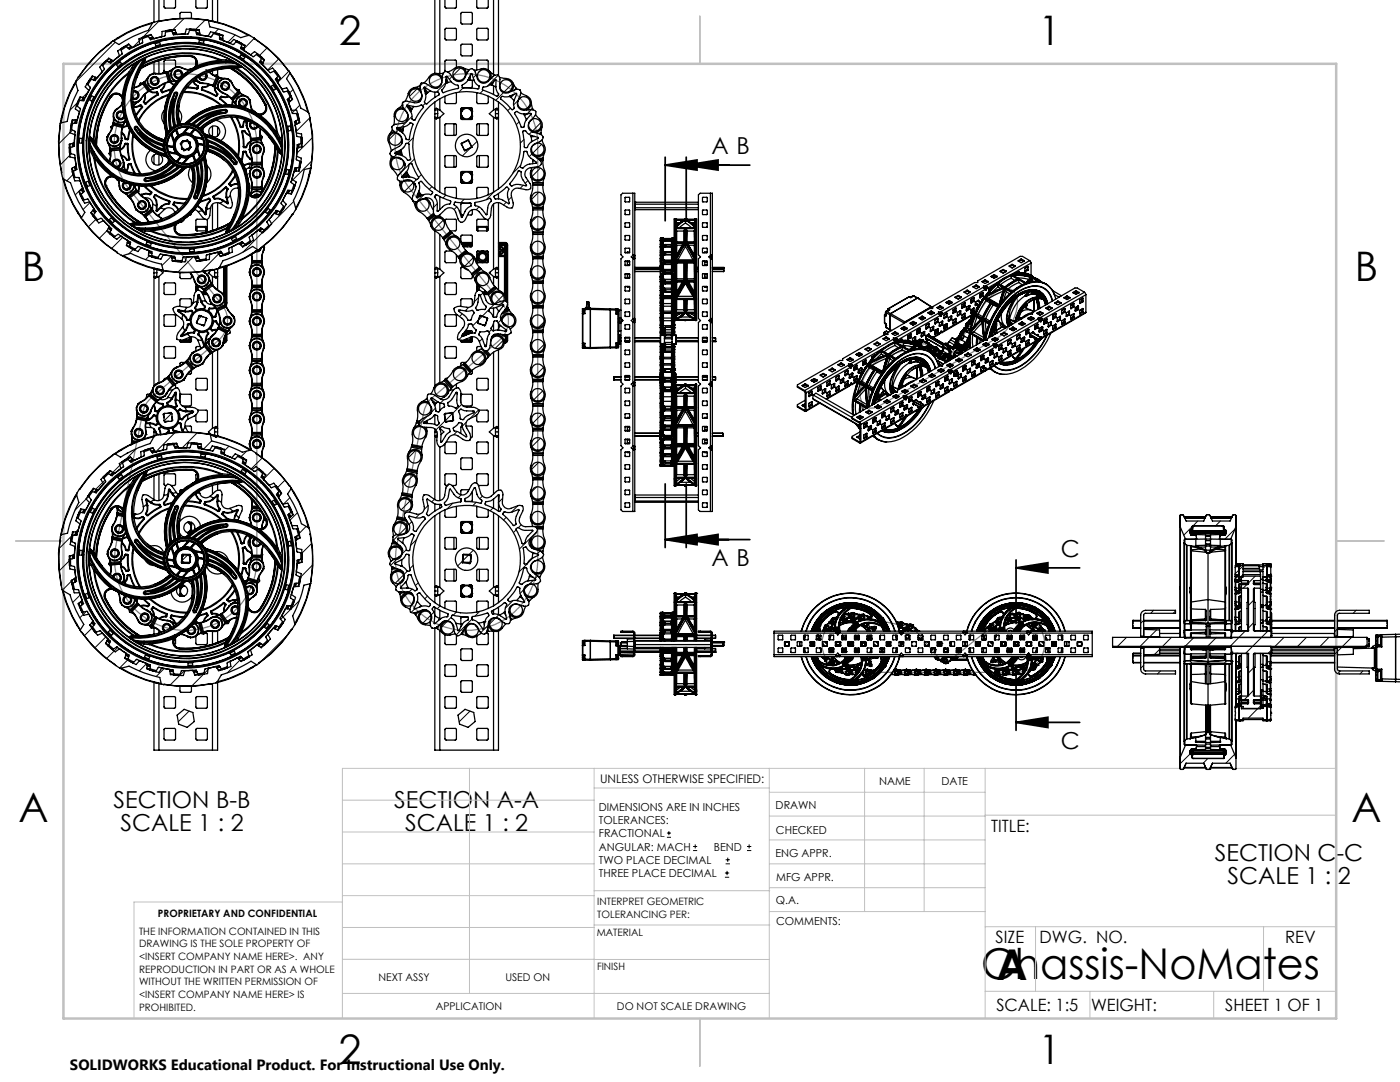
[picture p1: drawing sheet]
<svg xmlns="http://www.w3.org/2000/svg" width="279mm" height="216mm" viewBox="0 0 279 216" stroke-linecap="round" stroke-linejoin="round" font-family="sans-serif">
<defs><g id="words">
<g font-size="8.5">
<text x="195.8" y="195.4">Chassis-NoMates</text>
<text x="198.9" y="195.5">A</text>
</g>
<g font-size="8.1">
<text x="67.6" y="8.9">2</text>
<text x="207.3" y="8.9">1</text>
<text x="4.4" y="56.1">B</text>
<text x="270.4" y="56.1">B</text>
<text x="3.7" y="164.1">A</text>
<text x="269.7" y="164.1">A</text>
<text x="67.6" y="212.4">2</text>
<text x="207.3" y="212.4">1</text>
</g>
<g font-size="4.7">
<text x="142" y="30.8">A B</text>
<text x="142" y="113">A B</text>
<text x="211.7" y="111.2">C</text>
<text x="211.7" y="149.5">C</text>
<text x="22.7" y="161.3">SECTION B-B</text>
<text x="78.7" y="161.3">SECTION A-A</text>
<text x="24.1" y="165.8">SCALE 1 : 2</text>
<text x="80.9" y="165.8">SCALE 1 : 2</text>
<text x="242.5" y="171.9">SECTION C-C</text>
<text x="245" y="176.4">SCALE 1 : 2</text>
</g>
<g font-size="3.4">
<text x="197.8" y="166">TITLE:</text>
<text x="198.7" y="188.1">SIZE</text>
<text x="207.5" y="188.1">DWG. NO.</text>
<text x="256.5" y="188.2">REV</text>
<text x="198.8" y="201.7">SCALE: 1:5</text>
<text x="217.7" y="201.8">WEIGHT:</text>
<text x="244.5" y="201.7">SHEET 1 OF 1</text>
</g>
<text font-size="3" x="14" y="213.5">SOLIDWORKS Educational Product. For Instructional Use Only.</text>
<text font-size="2.4" x="119.8" y="156.2">UNLESS OTHERWISE SPECIFIED:</text>
<g font-size="2.2">
<text x="119.5" y="161.8">DIMENSIONS ARE IN INCHES</text>
<text x="154.8" y="161.4">DRAWN</text>
<text x="175.4" y="156.6">NAME</text>
<text x="187.9" y="156.7">DATE</text>
<text x="119.5" y="164.4">TOLERANCES:</text>
<text x="119.5" y="167.1">FRACTIONAL</text>
<text x="154.9" y="166.3">CHECKED</text>
<text x="119.5" y="169.7">ANGULAR: MACH</text>
<text x="119.5" y="172.4">TWO PLACE DECIMAL</text>
<text x="142.5" y="169.7">BEND</text>
<text x="154.8" y="171">ENG APPR.</text>
<text x="119.5" y="175">THREE PLACE DECIMAL</text>
<text x="154.9" y="175.7">MFG APPR.</text>
<text x="154.9" y="180.4">Q.A.</text>
<text x="154.9" y="184.6">COMMENTS:</text>
</g>
<g font-size="2.1">
<text x="75.5" y="195.7">NEXT ASSY</text>
<text x="100.9" y="195.7">USED ON</text>
<text x="86.9" y="201.5">APPLICATION</text>
<text x="123.1" y="201.6">DO NOT SCALE DRAWING</text>
</g>
<g font-size="2">
<text x="31.5" y="182.9">PROPRIETARY AND CONFIDENTIAL</text>
<text x="119.2" y="180.6">INTERPRET GEOMETRIC</text>
<text x="119.2" y="183.1">TOLERANCING PER:</text>
<text x="27.8" y="186.5">THE INFORMATION CONTAINED IN THIS</text>
<text x="27.8" y="189">DRAWING IS THE SOLE PROPERTY OF</text>
<text x="27.8" y="191.6">&lt;INSERT COMPANY NAME HERE&gt;. ANY</text>
<text x="119.1" y="186.7">MATERIAL</text>
<text x="27.8" y="194.1">REPRODUCTION IN PART OR AS A WHOLE</text>
<text x="27.8" y="196.6">WITHOUT THE WRITTEN PERMISSION OF</text>
<text x="119.1" y="193.5">FINISH</text>
<text x="27.8" y="199.1">&lt;INSERT COMPANY NAME HERE&gt; IS</text>
<text x="27.8" y="201.7">PROHIBITED.</text>
</g>
</g></defs>
<g fill="none" stroke="#000" stroke-width=".2">
<path d="M17.6 18.4l-1.1 1M23 8.4l-7.9 8M28.4 7.5l-1.9 2M31.7 4.3l-3.2 3.1M36.7 3.7l-2.2 2.3M40.9 4l-1.9 1.9M42.4 7l-.3 .4M43.6 5.8l-.7 .7M46.9 7l-1.5 1.5M50.7 7.7l-1.9 2M53.3 9.6l-1.5 1.5M55.6 11.8l-2.2 2.2"/>
<path d="M57.7 14.2l-2.3 2.3M58.5 17.9l-.7 .7M83.2 17.7l-1.5 1.6M84.5 16.5l-.7 .7M88.9 16.5l-1.8 1.9M90.2 15.3l-.5 .5M91.9 13.6l-1.5 1.5M92.4 17.6l-.8 .8M95 14.9l-.6 .6M95.8 14.1l-.3 .4M96.4 18l-.6 .6M99.4 15l-2.2 2.2"/>
<path d="M100.5 18.5l-1.5 1.5M102.2 16.8l-1.6 1.5M104 19.4l-1.5 1.5M14.2 30.7l-2.1 2.2M14.5 26l-2.8 2.7M14.6 34.8l-1.3 1.3M15.5 20.5l-1.5 1.5M16.5 37.4l-1.5 1.5M59.8 21l-1.5 1.5M61.8 23.5l-2.7 2.7M62.2 32.1l-4.1 4.1M62.3 27.5l-3.1 3.1"/>
<path d="M79.2 30.8l-.6 .6M79.5 25.9l-1.9 1.9M80.7 29.3l-.4 .4M80.8 20.2l-.5 .5M81.6 32.8l-2.1 2.2M82.2 23.2l-2.1 2.2M82.4 36.5l-1.6 1.7M82.5 27.5l-1.1 1.1M82.7 31.7l-1 1M83.1 35.8l-.6 .6M84.1 34.9l-.6 .5M84.6 38.8l-1.4 1.5"/>
<path d="M84.9 20.6l-.6 .5M86.2 37.3l-.5 .5M89 38.9l-.6 .6M92.6 39.8l-.7 .7M93.9 29.5l-1.6 1.6M95.2 28.2l-1.1 1.1M98.6 38.2l-1.6 1.6M101.9 21.6l-.6 .5M102.1 39.3l-.6 .6M103.6 24.3l-.6 .6M103.9 33l-1.6 1.6M104.4 37l-.6 .6"/>
<path d="M104.6 27.8l-.7 .7M105.4 36l-.6 .6M106 21.9l-.8 .8M106.2 26.3l-.6 .5M106.2 30.7l-.6 .6M107.5 38.3l-1.4 1.5M107.8 33.5l-1.6 1.7M107.9 24.5l-1.6 1.6M108.1 28.8l-1.8 1.8M18 40.4l-1.4 1.4M19.1 43.8l-1.5 1.5M21.4 46l-1.6 1.6"/>
<path d="M24.5 47.4l-2.2 2.2M26.6 49.8l-.9 .9M29.8 51.1l-.8 .7M34.2 51.1l-1.9 1.9M38.6 51.2l-3.1 3.1M43.6 50.7l-3.4 3.5M52.4 46.4l-3.9 3.9M58.6 40.2l-4.9 4.9M87.3 40.6l-.8 .8M88.4 44l-1.7 1.7M91.2 41.3l-.6 .5M94.4 51.5l-1.6 1.6"/>
<path d="M95.5 59.4l-.8 .8M95.6 41.3l-.6 .5M95.7 54.6l-.5 .5M96.4 58.5l-.6 .5M100.4 58.9l-1.7 1.7M101 40.4l-.5 .5M107.1 43.3l-1 1M40.2 63.1l-.7 .7M88.5 79.8l-.6 .6M90.7 77.6l-.4 .4M92.2 67.1l-.7 .7M92.3 62.6l-.6 .5"/>
<path d="M93.5 61.3l-.7 .8M96.2 67.6l-.5 .6M96.7 71.6l-1.1 1.1M97.7 61.7l-3.4 3.3M98.1 65.7l-.5 .6M98.7 60.7l-.8 .8M100 63.9l-.6 .5M100.4 68l-1.6 1.5M101 62.8l-.7 .7M102 66.3l-.3 .3M108.3 78l-1.8 1.8M108.4 73.3l-1.6 1.7"/>
<path d="M108.5 68.8l-1.4 1.4M108.5 64.3l-1 1M17.7 99.1l-2.7 2.7M21 95.8l-1.9 1.8M24.4 92.3l-1.9 2M27.2 89.5l-2.1 2.2M34.3 82.5l-1.6 1.5M34.9 86.4l-3.8 3.8M39.4 86.4l-3 3M42.2 88l-1.6 1.6M45.7 89l-.9 .9M49.2 90l-1.1 1.1"/>
<path d="M52.3 91.4l-2.2 2.2M54.7 93.5l-2.1 2.1M56.9 95.8l-1.5 1.5M57.9 99.3l-1.5 1.4M81.8 100l-1.8 1.7M82.4 94.9l-1.7 1.7M82.9 85.4l-.1 .1M82.9 89.9l-1.4 1.4M85.3 83l-1.7 1.7M86.7 99.6l-.6 .6M86.9 81.4l-.8 .8M88.9 83.9l-1.9 1.9"/>
<path d="M88.9 88.4l-.6 .6M89.7 96.6l-.7 .7M90.3 82.5l-1.5 1.5M91.2 86.1l-.6 .6M92 98.7l-.6 .6M92.1 80.7l-1.9 1.9M93.1 84.2l-.8 .9M95.5 81.8l-1.7 1.7M96.3 99l-.6 .5M100.3 99.4l-.8 .9M107.1 97.2l-1 .9M107.5 92.3l-1.4 1.4"/>
<path d="M107.8 87.5l-1.6 1.6M108.1 82.7l-1.8 1.8M13.8 111.9l-1.9 2M14.3 116l-1.8 1.8M14.3 107l-2.4 2.4M15.1 115.1l-.5 .5M15.7 105.6l-.6 .5M16 118.7l-1.5 1.5M37.6 110.6l-1.3 1.2M59.4 102.3l-1.5 1.5M59.7 119.9l-3.7 3.7M61.1 105l-1.4 1.4"/>
<path d="M62.2 108.5l-1.9 1.9M62.3 112.8l-2.3 2.4M80.5 114.7l-1.6 1.7M81.1 105.2l-2.6 2.6M81.1 109.7l-3.2 3.2M81.3 114l-.7 .6M81.3 118.5l-1.1 1M82.2 104.1l-.6 .6M82.2 117.5l-.6 .6M82.4 112.8l-.6 .7M83.1 107.7l-1.1 1.1M83.5 116.3l-.6 .5"/>
<path d="M83.7 102.6l-.7 .7M85.3 119l-.5 .5M85.4 100.9l-.7 .7M90.4 100.4l-1.2 1.2M92.3 112l-1 .9M94.5 109.8l-2.1 2M95 100.2l-.6 .7M98.4 101.4l-.6 .5M101 103.2l-.5 .6M102.4 119.8l-1.5 1.6M103 105.7l-.5 .6M103.4 100.9l-1.3 1.3"/>
<path d="M104 104.7l-.5 .6M104.5 117.7l-.7 .7M105.2 112.6l-1.7 1.6M106.4 111.3l-1.2 1.2M106.4 115.8l-1.7 1.7M107.1 106.1l-3.4 3.4M107.3 114.9l-.5 .6M107.8 110l-.6 .6M235.8 102.7l-.3 .3M237.9 105.1l-1.6 1.7M239 104l-.9 .9M243.6 104l-1 .9"/>
<path d="M246.5 105.6l-2.1 2M247.3 113.7l-.8 .8M248.1 112.9l-.8 .8M248.8 116.6l-.7 .8M250.2 119.8l-1 1M250.5 115l-1.3 1.3M251.7 113.7l-.2 .4M252.7 112.8l-.6 .6M17.2 122l-1.3 1.3M18.3 125.3l-1.4 1.5M21.1 127.1l-2.2 2.2M23.5 129.2l-2.2 2.2"/>
<path d="M25.5 131.7l-1.6 1.6M29.3 132.4l-1.5 1.5M32.8 133.4l-1.6 1.6M36.8 133.8l-2.9 2.9M40.6 134.5l-2.3 2.4M41.8 133.3l-1.1 1.1M47.9 131.7l-2.5 2.6M49.9 129.7l-.4 .4M57.2 126.9l-4.8 4.8M82.8 121.5l-.7 .7M86.6 122.1l-2.2 2.2M87.8 120.9l-.5 .6"/>
<path d="M89.2 124l-1.1 1.1M90.1 123.2l-.7 .7M91.1 122.1l-.6 .7M94.2 123.5l-3.1 3.2M95.7 122l-.9 1M97.4 124.8l-1.4 1.4M99.6 122.7l-1.9 1.8M224.8 127.2l-1.8 1.8M228.2 123.8l-.6 .6M228.2 132.8l-.6 .6M229.3 127.2l-1.8 1.8M230.2 121.8l-.5 .6"/>
<path d="M230.8 125.7l-1.4 1.4M231.4 129.6l-1 1M231.6 133.9l-.6 .6M233.8 127.2l-1.8 1.8M234.6 121.9l-.5 .5M238.3 127.2l-1.8 1.8M242.8 127.2l-1.8 1.8M247.3 127.2l-1.8 1.8M248.6 125.9l-1.4 1.3M249.1 138.9l-.8 .7M250.2 133.3l-1 1M250.2 137.8l-1 1"/>
<path d="M250.2 124.3l-1 1M253.1 125.9l-4.5 4.5M253.6 129.8l-.6 .6M256.3 127.2l-1.8 1.8M260.7 127.2l-1.7 1.8M265.2 127.2l-1.7 1.8M266.9 125.5l-.6 .6M267.5 133.9l-.5 .5M267.7 129.2l-1.4 1.4M269.7 127.2l-1.8 1.8M270.1 126.8l-.3 .3M270.7 121.8l-.6 .6"/>
<path d="M272 133.9l-.6 .6M272.8 128.6l-.4 .4M37.7 141.9l-2.1 2.1M93.8 141.9l-2.2 2.1M237.5 150.4l-2 2M238.7 149.2l-.3 .3M241.1 151.3l-1 1M243.7 148.7l-.3 .3M246.4 150.5l-1.7 1.8M246.9 141.1l-.4 .3M251 141.4l-1.9 1.9M251.6 140.9l-.6 .5"/>
<path d="M253.6 143.3l-.3 .3M133.1 167.1h.8M133.1 166.2h.8M133.5 165.8v.9M138.3 169.7h.8M138.3 168.9h.8M138.7 168.5v.8M144.7 175h.8M144.7 174.2h.8M144.8 172.4h.9M144.8 171.6h.9M145.1 173.8v.8"/>
<path d="M145.2 171.1v.9M149.1 169.7h.8M149.1 168.9h.8M149.5 168.5v.8"/>
</g>
<g fill="none" stroke="#000" stroke-width=".35">
<path d="M132.8 32.9l6.3-1v2zM132.8 32.9h16.8M132.8 31.4v12.7M136.9 31.4v12.7M136.9 32.9l6.4-1v2zM132.8 96.6v12.7M136.9 96.6v12.7M132.8 107.7l6.3-1.1v2.1zM132.8 107.7h16.8M136.9 107.7l6.4-1.1v2.1zM202.8 113.3l6.3-1v2zM202.8 113.3h12.7"/>
<path d="M202.8 111.7v12.7M202.8 133v12.7M202.8 144.1l6.3-1v2.1zM202.8 144.1h12.7"/>
</g>
<path d="M26.7 19.2a14.3 14.3 0 0 1 15.6-3.4 14.3 14.3 0 0 1 9 13.2v82.6a14.2 14.2 0 0 1-15.7 14.1 14.2 14.2 0 0 1-12.5-16.9l5.4-26.5a5.1 5.1 0 0 1 1.7-2.9l13.4-11.5a5.1 5.1 0 0 0 .7-7.2l-18.4-22.8a14.3 14.3 0 0 1 .8-18.7zM82.8 19.2a14.2 14.2 0 0 1 15.6-3.4 14.2 14.2 0 0 1 8.9 13.2v82.6a14.2 14.2 0 0 1-15.6 14.1 14.2 14.2 0 0 1-12.5-16.9l5.4-26.5a5.1 5.1 0 0 1 1.7-2.9l13.4-11.5a5.1 5.1 0 0 0 .6-7.2l-18.3-22.8a14.3 14.3 0 0 1 .8-18.7zM174.3 72.6l1-.7 .9-.6 8-2.7 .5 .1 3.3 2.6a1.59 1.59 0 0 0 2-1l6.5-9.7a5.8 5.8 0 0 1 4.7-3 2.72 2.72 0 0 1 1.9 3.2 9 9 0 0 1-4.1 6.6l-23.3 13.5a2.37 2.37 0 0 1-3.8-1 7.8 7.8 0 0 1 2.2-7zM165.6 124.6a5.7 5.7 0 0 1 5.3-1.7l10.7 2.2 .5 .2 5.1 5.8a2.07 2.07 0 0 0 2.9 .3l9.1-7.4a5.7 5.7 0 0 1 8.9 2.6 5.7 5.7 0 0 1-5.3 7.6h-33.1a5.7 5.7 0 0 1-5.2-3.5 5.7 5.7 0 0 1 1.1-6.1z" fill="none" stroke="#808080" stroke-width=".25"/>
<g fill="none" stroke="#c0c0c0" stroke-width=".2">
<path d="M68.3 159.7h50.3M93.7 153.3v44.9M118.6 153.3v49.9M118.6 157.2h34.9M153.5 153.3v49.9M153.5 158.1h43.1M172.5 153.3v28.6M184.4 153.3v28.6M196.6 153.3v49.9M266.7 153.3h-198.4v49.9M68.3 178.7h50.3M68.3 172.4h50.3"/>
<path d="M68.3 166h50.3M68.3 180h-41.6v23.2M118.6 177.7h35M153.5 167.6h43.1M153.5 162.8h43.1M153.5 172.4h43.1M153.5 177.1h43.1M196.6 162.7h70.1M68.3 198.2h85.2M68.3 191.4l85.2 .1M68.3 185.1h50.3M118.6 184.6h35"/>
<path d="M153.6 181.9h43M196.6 197.8h70.1M196.6 184.9h70.1M206.7 184.9v12.9M217.5 197.8v5.4M242.2 197.8v5.4M252.2 184.9v12.9"/>
</g>
<path d="M139.7 3.2v9.5M3.1 107.9h9.6M266.7 107.9h9.5M139.7 203.2v9.6" fill="none" stroke="#c0c0c0" stroke-width=".25"/>
<path d="M12.7 12.7h254v190.5h-254z" fill="none" stroke="#c0c0c0" stroke-width=".5"/>
<g fill="#000">
<path d="M132.8 32.9l6.3-1v2zM132.8 107.7l6.3-1.1v2.1zM136.9 32.9l6.4-1v2zM136.9 107.7l6.4-1.1v2.1z"/>
<path d="M202.8 113.3l6.3-1v2zM202.8 144.1l6.3-1v2.1z"/>
</g>
<g fill="none" stroke="#000" stroke-width=".25">
<path d="M30.7 -.1v4.5M31.7 -.1v4.3M32.7 -.1v1.5l.2 .2h2.1v-1.6M39.1 -.1v1.5l.2 .2h2l.1-1.6M42.4 0v4.3M43.4 0v4.4M86.8 -.1v14.7M87.8 -.1v14.8M88.8 -.1v1.5l.2 .2h2l.1-1.6M95.1 -.1v1.5l.3 .2h2v-1.6M98.5 -.1v15M99.5 -.1v15.2"/>
<path d="M15.1 16.5l.5 1.6a21.9 21.9 0 0 0-2.2 6.1l-1.4 .4M15.1 16.5l-1.1 2.1-1.1 2.9-.8 3M15.1 16.3l-1.2 2.2-1 2.5-.9 3.6M15.6 15.4l-.5 1.1M16.1 19.4l-.3 .6M16.6 19.4l-.3 .7M16.7 19.5l-.2 .6M17.7 19.9a21.1 21.1 0 0 0-2 7.7M17.7 19.8v.1M17.7 19.8h.1M17.7 19.9l.8 .3M18 19.1l-.3 .7"/>
<path d="M18 19.1l.1 .1M18.1 19l-.1 .1M18.1 19l.8 .4M18.2 15.8l-.7 1.1M18.2 19.2l-.3 .7M18.6 15.2l-.5 .6M18.7 19.4l-.4 .7M18.9 19.5l-.3 .7M18.9 19.5h.1M18.9 19.4v.1M19 15.4l-.4 .5M19.2 15.5l-.4 .5"/>
<path d="M20.8 12.4l.4-.3 .9 .5 1.7-1.5-.3-.9 1.6-1.1 .7 .7 1.8-.9 .3-.1-.2-1 .7-.3 1.1-.4 .6 .8 2.2-.6v-1l1.7-.3h.2l.4 .9 2.3-.1 .3-1h.9l1 .1 .2 1 2.2 .4 .5-1 1.8 .5v1.1l2.1 .7 .7-.7 .7 .2 1 .6-.3 1 .3 .2 1.7 1 .8-.6 1.5 1.2-.5 .9 1.6 1.6 1-.4 .2 .2 1 1.2-.6 .9 1.2 1.9 1-.3 .9 1.7-.8 .7 .8 2.1h1.1l.5 1.8-.9 .5 .4 2.2 1 .2 .1 1.9-1 .3-.1 2.3 .9 .4-.2 1.8-1.1 .1-.6 2.2 .9 .6-.5 1.6-.1 .2-1.1-.1-1 2 .7 .7-.1 .3-.9 1.3-1-.3-1.4 1.8 .5 .9-.9 1-.4 .3-.9-.5-1.7 1.4 .3 1-1.5 1-.8-.7-2.1 1 .2 1.1-1.3 .5-.4 .2-.6-.9-2.3 .6v1.1l-1.9 .3-.4-1-2.3 .2-.3 .9h-.9h-.9l-.2-1-2.3-.4-.5 .9-1.8-.4v-1.1l-2.1-.8-.7 .8-.8-.4-.9-.4 .3-1.1-2-1.2-.8 .6-1.5-1.1 .5-1-1.6-1.6-1 .5-1.2-1.5 .7-.8-1.1-1.7-.2-.2-1 .2-.9-1.6 .8-.7-.8-2.1h-1.1l-.5-1.8 .9-.5-.3-2.3-1.1-.2-.1-1.8 1.1-.3 .1-2.3-1-.4 .3-1.9h1l.6-2.3-.9-.6 .3-.9 .4-.8 1 .1 1-2-.7-.8 1-1.6 1 .4 1.4-1.8-.5-.9zM20.8 12.4l.9-.8 1 .5 1.7-1.3-.3-1 1.4-.9 .2-.1 .8 .7 1.9-.9v-1.1l1.7-.6 .7 .8 2-.5 .1-.1 .2-.9 1.8-.3 .4 1 2.2-.1 .4-1 1.9 .2 .2 1 2.1 .4 .1-.1 .5-.8 .9 .2 .9 .3 .1 1.1 1.9 .8 .8-.8 1.6 .9-.2 1.1 1.7 1.2 1-.6 1.4 1.3-.4 .9 1.4 1.6 1.1-.4 1 1.3 .1 .2-.6 .9 1.1 1.8 1.1-.2 .8 1.7-.8 .7 .7 2 1.1 .1 .4 1.6v.2l-.9 .6 .3 2.1 1 .3 .1 1.9-1 .4-.2 2 .9 .6v.2l-.3 1.6-1 .2-.6 2 .8 .7-.6 1.5-.1 .2-.9-.1a.77 .77 0 0 0-.5 .7l-.7 1.2 .7 .8-1.1 1.6-1-.4-1.4 1.7 .5 1-1.2 1.1-.2 .2-.9-.6-1.7 1.3 .2 1.1-.2 .1-1.4 .9-.8-.7-1.9 .9 .1 1.1-.3 .1-1.5 .5-.6-.9-2.1 .5-.1 .2-.1 .9-1.9 .2-.4-.9-2.2 .1-.4 .9-1.6-.1h-.2l-.2-1-2.1-.4-.2 .1-.5 .8-1.8-.6v-1l-1.9-.8-.8 .7-1.5-.8-.2-.1 .3-1-1.9-1.3-.8 .6-1.5-1.2 .5-.9-1.5-1.6-1 .4-.9-1.1-.3-.4 .6-.9-1.1-1.8-1.1 .1-.8-1.7 .8-.6-.7-2.1-1.1-.1-.4-1.6v-.2l.9-.5-.3-2.2-1-.3v-.2l-.1-1.6 1.1-.4 .1-2.2-.9-.4 .3-1.8 1.1-.2 .6-2-.1-.2-.8-.5 .1-.3 .6-1.4h1.1l1-1.8-.6-.9 .9-1.4 .1-.1 1 .3 1.4-1.7-.4-.9zM21.4 12.2l-.9 .9M21.8 11.7l-.5 .4M22 19.2a18.2 18.2 0 0 0-2.9 9.4M22 19.2a1.43 1.43 0 0 1 2.4 0M22 19.2l.1 .1M22.1 19.3h.1M22.1 19.3a1.35 1.35 0 0 1 2.3 .2M22.1 19.3a17.8 17.8 0 0 0-2.9 9.6M22.2 19.3a1.26 1.26 0 0 1 1.4-.5 1.26 1.26 0 0 1 .9 1.2M22.2 19.3a17.5 17.5 0 0 0-3 9.8"/>
<path d="M22.2 19.3a1.26 1.26 0 0 1 1.4-.5 1.26 1.26 0 0 1 .8 1.2M22.2 19.3h.1M22.2 19.3a17.9 17.9 0 0 0-2.9 9.8M22.2 8.4l-2.5 2.1-2.2 2.3-1.9 2.6M22.2 8.4a31.5 31.5 0 0 0-6.5 7h-.1M22.3 12l-.5 .4M22.4 12l-.5 .5M22.5 8.2l-.3 .2M23.1 12.8a21.3 21.3 0 0 0-5 6.2M23.1 12.8l.5 .6M23.1 12.7v.1M23.1 12.7l.1 .1"/>
<path d="M23.6 13.4a21 21 0 0 0-4.7 6M23.7 12.2l-.6 .5M23.7 13.4h-.1M23.7 12.2l.1 .1M23.8 7.5l-.5 .2M23.8 12.2h-.1M23.8 12.2l.6 .6M23.9 12.4l-.6 .5M24.2 12.8l-.6 .5M24.3 12.9l-.6 .5M24.3 12.9h.1M24.4 12.8l-.1 .1"/>
<path d="M24.4 19.2h.2M24.4 19.2v.2M24.4 19.5l.1 .3M24.4 19.5l.1 .5M24.5 19.8a11.1 11.1 0 0 0 8.8 11.5M24.5 19.8v.2M24.6 19.2l-.1 .6M25.3 9.3l-1.1 .7M25.7 14.4h.1M25.7 14.4a18.3 18.3 0 0 0-7.1 13.6M25.7 14.4l.1 .1M25.8 14.5h.1"/>
<path d="M25.8 14.5l.1 .1M25.8 14.5a18.5 18.5 0 0 0-7.1 13.5M25.8 14.5l-1 2.5-.4 2.2M25.8 8.9l-.6 .3M25.8 14.4l.1 .2M25.8 14.4v.1M25.9 14.6l-.9 2.3-.4 2.3M26.1 9.2l-.6 .4M26.2 9.3l-.6 .4M26.3 13.5l.2 .2M26.3 13.5l-.6 .9M26.5 13.7l.2 .1"/>
<path d="M26.5 13.7l-.6 .9M26.6 18.4l.6 .1M26.7 13.8a11.6 11.6 0 0 0-.1 12.7 12.1 12.1 0 0 0 6.6 4.5M26.7 13.8h.1M26.7 18.1a.87 .87 0 0 1 1.1 .9 .87 .87 0 0 1-1.2 .8M26.8 13.8a11.2 11.2 0 0 0 1.6 14.5 12.8 12.8 0 0 0 4.5 2.5M27.1 12.6l-.8 .9M27.1 12.6h.1v.2M27.2 12.8l-.7 .9M27.2 18.5a.65 .65 0 0 1 .2 .9 .65 .65 0 0 1-.9 .1M27.2 12.8l-.5 1M27.3 18.4l-.1 .1"/>
<path d="M27.3 18.4l-.7-.1a.76 .76 0 0 1 1 .7 .76 .76 0 0 1-1 .7M27.3 18.4a.73 .73 0 0 1 .2 1 .73 .73 0 0 1-1 .2M27.7 12.2l-.6 .4M27.7 12.2l.1 .1M27.8 12.3l-.6 .5M27.8 12.3l-1 1.5M28.1 13.6v.1M28.1 13.7h.1M28.1 13.6a10.9 10.9 0 0 0-.3 10.7 8.6 8.6 0 0 0 4.9 3.6M28.1 19.7l.1 .1M28.1 13.7l-.8 1.8M28.1 19.7l-.4 .4"/>
<path d="M28.1 13.6h.1M28.1 19.8l-.1 .1M28.2 13.6l-.1 .1M28.2 19.8l-.4 .3M28.3 13.5l-.2 .1M28.3 13.2l-.2 .5M28.3 13.2l.1 .1M28.4 16.7h.1M28.4 16.7l-1.6 .8M28.4 13.3l-.1 .2M28.5 16.7l-.9 .6-.9 .2M28.5 16.7l1 1.5"/>
<path d="M28.5 16.5l-.1 .2M28.5 16.5l.2 .1M28.5 16.5l-.5 .1-.2 .4M28.6 11.7l-.9 .5M28.6 11.7v.2M28.6 11.7h.1M28.6 11.9a12.6 12.6 0 0 0-2 10.7 8.5 8.5 0 0 0 6.1 5.7M28.6 11.9h.2M28.6 11.9l-.8 .4M28.6 11.9h.1M28.7 12.6h.1M28.7 16.6l-.2 .1"/>
<path d="M28.7 12.6l-.4 .6M28.7 16.6l1 1.5M28.8 12.5v.1M28.8 12.5h.1M28.8 12.5l-.1 .1M28.8 11.9a11.9 11.9 0 0 0-1.7 11.7 8.7 8.7 0 0 0 5.6 4.6M28.8 16.3l.1 .1M28.8 16.3l-.3 .2M28.8 11.9l.1 .1M28.8 12.6l-.4 .7M28.9 16.4l-.2 .2M28.9 18.8v.5l-.3 .9"/>
<path d="M28.9 16.4l1.1 1.5M28.9 12l-.2 .6M29 12h-.1M29 12l-.2 .5M29 11.6l-.1 .4M29 11.6l-.4 .3M29 18.7v.8l-.2 .9M29 11.6l-.2 .3M29.1 11.5l-.5 .2M29.1 11.5l-.1 .5M29.1 11.5l-.1 .1M29.5 15.6l-.6 .8"/>
<path d="M29.5 18.2l.1 .1M29.5 18.2l-.8 .7-.6 .8M29.6 18.3l-1 .8-.4 .7M29.6 15.3l-.8 1M29.6 7.3l-1.2 .4M29.7 18.2l-.1 .1M29.7 18.2l.8 .3h.8M29.7 18.1l-.2 .1M29.7 18.1v.1M29.8 18.1a1.88 1.88 0 0 0 1.5 .2M30 17.9l-.3 .2M30 17.9v.1"/>
<path d="M30 15h.1M30 18l-.3 .2M30.2 7l-.6 .2M30.3 16.5v.1M30.4 4.6l-2.3 .8-2.8 1.2-2.7 1.6M30.4 14.7l.1 .1M30.4 14.7l.2 .1M30.4 14.7a1.5 1.5 0 0 0-1 1.8 1.5 1.5 0 0 0 1.9 1.1M30.4 14.7h.1M30.5 14.8a1.4 1.4 0 0 0-1 1.7 1.4 1.4 0 0 0 1.8 1M30.5 7.4l-.7 .2M30.5 14.8h.1"/>
<path d="M30.5 14.7l.1 .1M30.6 7.5l-.7 .2M30.6 4.5a24.3 24.3 0 0 0-8.1 3.7M30.7 12.4v2.2M30.9 17.6l-.9 .3M30.9 8.5a22 22 0 0 0-7.1 3.7M30.9 8.5l.3 .8M31 8.4l-.1 .1M31 8.4v.1M31 14.6v.1M31 14.6l-.5 .1M31 14.7l-.4 .1"/>
<path d="M31.2 9.3a20.3 20.3 0 0 0-6.8 3.5M31.2 9.3h.1M31.2 17.6l-1.2 .4M31.3 17.5v.1M31.3 18.3l.1 .1M31.3 17.6h-.2M31.3 18.3v.2M31.3 9.3h.1M31.3 17.5h.1M31.3 17.6h.1M31.3 18.5l.2 .3M31.4 15.7a.66 .66 0 0 0-.9-.1 .66 .66 0 0 0-.2 .9"/>
<path d="M31.4 15.7a.66 .66 0 0 1-.1 1 .66 .66 0 0 1-1-.2M31.4 18.4l-.1 .1M31.4 18.4l.2 .3M31.5 15.7h-.1M31.5 15.7a.74 .74 0 0 0-1.1-.2 .74 .74 0 0 0-.1 1.1M31.5 15.7a.74 .74 0 0 1-.2 1 .74 .74 0 0 1-1-.1M31.5 18.8l-1.3 .8-1.2 1M31.5 18.8v.1M31.5 4.2l-1.1 .4-.8 1.5a22.4 22.4 0 0 0-5.9 2.8l-1.2-.7M31.5 18.9l-2.4 1.8M31.6 18.7l-.1 .2M31.6 18.7l-.1 .1"/>
<path d="M31.7 8.3l-.7 .1M31.7 8.3h.1M31.7 8.3v.1M31.7 17.4h.1M31.7 12.1v2.6M31.7 17.2l.1 .1M31.7 17.2l-.4 .3M31.8 17.3l-.5 .3M31.8 8.5l-.7 .2M31.8 8.3l.3 .8M31.9 9l-.7 .1M32 9.1l-.7 .2"/>
<path d="M32 9.1h.1M32.1 9.1h-.1M32.1 18.1l.2 .3M32.1 17.9v.2M32.1 17.9l.1 .1M32.2 18l-.1 .1M32.2 18l.2 .3M32.3 18.4l.2 .1M32.4 18.3l.1 .2M32.4 18.3l-.1 .1M32.8 16.7l-.1 .4-.6 .8M32.8 14.3l-.3 .3"/>
<path d="M32.8 14.3l.4 .1M33 16.6l-.2 .8-.6 .6M33.1 14.5v.1M33.1 14.5l-1 .2-1.1-.1M33.1 14.6l-1 .2-1.1-.1M33.1 14.3h.4M33.1 14.6l.5 1.7M33.3 14.4l-.2 .1M33.3 14.4l.1 .1M33.4 14.5l-.3 .1M33.4 14.5l.5 1.7M33.6 14.3v.1"/>
<path d="M33.6 14.3l-.3 .1M33.6 16.3l.1 .1M33.6 16.3l-1 .4-.9 .5M33.6 14.4l-.2 .1M33.6 19a10.3 10.3 0 0 0-5.9 5.1M33.6 14.4l.5 1.8M33.7 16.4l-1 .4-.9 .5M33.7 18.8a10.9 10.9 0 0 0-6.1 5.1M33.8 16.4h-.1M33.8 16.3l.7 .6 .2 .1M33.9 16.2l-.3 .1M33.9 16.2l-.1 .2"/>
<path d="M34 16.3l.8 .6M34.1 17.9l-1.6 .6M34.1 16.2h-.2M34.1 16.2v.1M34.1 16.2h1M34.1 16.3l-.3 .1M34.2 17.7l-1.8 .6M34.3 6.2l-1.3 .2M34.4 19.9a.2 .2 0 0 1 .3-.1 .2 .2 0 0 1 .1 .2M34.4 19.9h.2M34.4 19.9a11.1 11.1 0 0 0-.4 5.7M34.4 13.9l-.8 .5"/>
<path d="M34.6 19.9l.1 .1M34.6 19.9a11.7 11.7 0 0 0-.4 5.6M34.6 13.7l-1 .6M34.7 20a9.8 9.8 0 0 0 0 5.2M34.7 20h.1M34.8 18.6a.36 .36 0 0 1 .5-.2 .36 .36 0 0 1 .1 .5M34.8 18.6h.1M34.8 18.6a11.4 11.4 0 0 0-.9 7.3M34.9 18.6l.3-.1 .1 .3M34.9 18.6a10.7 10.7 0 0 0-.9 7.1M34.9 6l-.6 .1M34.9 18.6l-.5 1.3"/>
<path d="M35 15h-.1M35 13.4l-.1-1.4h-2.1l-.1 .2v1.9l.1 .2M35.1 13.4h.1M35.1 6.5l-.6 .1M35.2 6.6l-.7 .1M35.2 16.3h-1.1M35.3 18.8a9.6 9.6 0 0 0-.4 6.4M35.3 18.8l.1 .1M35.3 18.8l-.5 1.2M35.4 18.9a9.5 9.5 0 0 0-.4 6.2M35.7 13.4a1.39 1.39 0 0 0-1.5 1.2 1.39 1.39 0 0 0 1.1 1.6M35.7 13.4h.1"/>
<path d="M35.7 13.3v.1M35.7 13.3h.1M35.7 13.3a1.5 1.5 0 0 0-1.6 1.3 1.5 1.5 0 0 0 1.2 1.7M35.7 13.4l.5 .1M35.8 13.3l-.1 .1M35.8 13.3l.5 .2M36.2 14.6a.64 .64 0 0 0-.8-.4 .64 .64 0 0 0-.4 .8M36.2 14.6a.64 .64 0 0 1-.4 .8 .64 .64 0 0 1-.8-.4M36.2 13.5l1.7 .5M36.3 13.5l1.8 .5M36.3 13.5h-.1M36.3 14.6h-.1"/>
<path d="M36.3 14.6a.75 .75 0 0 0-.9-.5 .75 .75 0 0 0-.5 .9M36.3 14.6a.75 .75 0 0 1-.5 .9 .75 .75 0 0 1-.9-.5M36.4 14.8a.87 .87 0 0 0-.9-.8 .87 .87 0 0 0-.8 1 .87 .87 0 0 0 1.2 .6M36.7 18.5a10.5 10.5 0 0 1 7.3 2.5M36.8 18.3a10.9 10.9 0 0 1 7.4 2.7M37.3 17.5l2 .2M37.4 14.4a11.2 11.2 0 0 0-4.2 12.5M37.4 17.4l1.9 .2M37.8 6l1.3 .1M38 11.3a1.26 1.26 0 0 1 1.2 .9 1.26 1.26 0 0 1-.6 1.4M38 11.2v.1M38 11.2a1.32 1.32 0 0 1 1.2 .8 1.32 1.32 0 0 1-.2 1.3"/>
<path d="M38 11.3a17.9 17.9 0 0 0-9.9 2.3M38 11.2a17.4 17.4 0 0 0-9.7 2.3M38 11.3h.1M38 11.1a18 18 0 0 0-9.6 2.2M38 11.1a1.45 1.45 0 0 1 1.2 2.1M38 11.1v.1M38.2 3.7l-.1-1.2h-2l-.2 .1v1.1M38.3 13.8l-.2-.1-.4 .2M38.5 16.3l.3 .4 .6 .6M38.6 13.6h.1M38.6 13.6l-.6 .4M38.6 16.1l1.2 .4"/>
<path d="M38.6 16.2l.4 .6 .5 .3M38.8 13.5a11 11 0 0 0-5.6 13.4M38.8 13.5l-.2 .1M38.8 16.1l.7 .2M39 13.3l-.2 .2M39 13.3l-.4 .3M39.1 15.8l.8 .7M39.1 6l.7 .1M39.2 12.1l-.1 1M39.2 6.5l.7 .1M39.2 15.7l.7 .7M39.2 6.7h.7"/>
<path d="M39.2 13.2l.1 .1M39.2 13.2l-.1 .1M39.3 13.3l-.5 .2M39.3 17.6h.2M39.3 17.6v.1M39.4 17.3h.2M39.4 17.3l-.1 .3M39.5 17.6l-.2 .1M39.5 17.1l.1 .2M39.5 17.1l-.1 .2M39.6 17.3l-.1 .3M39.7 8.6a20.7 20.7 0 0 0-7.6 .5"/>
<path d="M39.7 8.6l.1 .1M39.8 8.7l.7 .1M39.8 7.8a22.8 22.8 0 0 0-8 .5M39.8 7.8h.1M39.8 7.8l-.1 .8M39.8 8.5l.7 .1M39.9 16.5h.1M39.9 8l.7 .1M39.9 7.8l.7 .1M39.9 16.4v.1M39.9 16.4l.1 .1M39.9 7.8v.1"/>
<path d="M39.9 16.5l.5 .2M40 16.5h-.1M40 16.5h.4M40.2 17.8l.1 .2M40.2 17.8l.2 .1M40.3 17.5h.1M40.3 16.7h.1M40.3 17.5l-.1 .3M40.3 18l2.7 1.2M40.4 17.9l-.1 .1M40.4 17.9l2.7 1.2M40.4 16.5l1.1 .2 1 .3"/>
<path d="M40.4 16.5v.2M40.4 16.7h.8l1.2 .4M40.4 17.4l-.1 .1M40.4 17.4v.1M40.4 17.5v.4M40.5 8.8h.1M40.6 8.8a19.3 19.3 0 0 1 7.1 2.7M40.6 7.9h.1M40.6 7.9v.1M40.7 7.9a21.9 21.9 0 0 1 7.5 2.8M40.7 7.9l-.1 .9M41 14.7l.1 .5"/>
<path d="M41 14.7l.2 .5M41.1 14.7a.77 .77 0 0 1-.3 1.1 .77 .77 0 0 1-1.1-.4M41.1 13.9l.4 .3M41.1 4h-.1a30.2 30.2 0 0 0-9.4 .2h-.1M41.1 4h.4M41.1 4l-3.2-.4-3.2 .1-3.2 .5M41.1 15.2h.1M41.1 15.2a.64 .64 0 0 1-.6 .6 .64 .64 0 0 1-.6-.5M41.2 14.6a.87 .87 0 0 1-.3 1.4 .87 .87 0 0 1-1.2-.6M41.2 15.2a.73 .73 0 0 1-.7 .7 .73 .73 0 0 1-.7-.6M41.5 4l.1 .1 .3 1.3a26.7 26.7 0 0 1 6.1 2.1l.9-.2a1.36 1.36 0 0 1 1.6 .2l.2 .1M41.5 4a25.5 25.5 0 0 1 8.4 3.1"/>
<path d="M41.5 14.2l.8 .7 .9 .5M41.6 4.1l3 .7 2.9 1.2 2.1 1.1M41.6 14.1l-.1 .1M41.8 16.9l-.8 .4-.6 .1M41.8 14.4l1.5 .9M41.9 16.9l-.6 .5-.9 .1M42.4 4.2l.6 .2M42.4 14.2v.7M42.4 17.1l.2 .1M42.5 17l-.1 .1M42.5 17l.2 .1M42.5 14.9l.2 .2"/>
<path d="M42.6 17.2l.3 .2M42.6 6.7l1.2 .4M42.7 17.1l-.1 .1M42.7 17.1l.2 .2M42.8 17.3l.1 .8 .4 .7M42.8 15h.5l.3 .4M42.9 17.4l1 .8M42.9 17.4a1.68 1.68 0 0 0 .5 1.3M42.9 17.3v.1M42.9 17.3l.8 .6M43.1 19.1l.2 .1M43.1 19.1l-.1 .1"/>
<path d="M43.2 15.4l.3 .1M43.2 15.4l-.7 1.6M43.3 15.3h.1M43.3 15.3l-.1 .1M43.3 19.2h-.3M43.3 18.8l.1 .1M43.3 18.8l-.2 .3M43.4 15.3l.1 .2M43.4 15.3l.3 .2M43.4 18.7v.2M43.4 18.7l-.1 .1M43.4 18.9l-.1 .3"/>
<path d="M43.4 13.9v1.2M43.5 15.5l.2 .1M43.5 15.5l-.8 1.6M43.7 15.5h.1M43.7 15.6l-.8 1.7M43.7 15.6l1 .1M43.7 15.5v.1M43.7 15.5l1.3 .2M43.8 6.9l.7 .3M43.8 7.4l.6 .3M43.8 7.6l.6 .2M43.9 19.6v.2"/>
<path d="M43.9 19.6h.1M43.9 19.8l1.3 1.1M43.9 18.2h.1M43.9 18.2l.1 .1M44 18.3l.4 .3M44 12.2l-2.4 .3-2.3 .8M44 12v.2M44 12a18.5 18.5 0 0 0-15.2 .6M44 12l-2.7 .5-2.1 .7M44 18.2h-.1M44 19.6l-.1 .2M44 19.6l1.4 1.3"/>
<path d="M44 12.2h1.1M44 18.2h.1M44 12h.1M44 11.9l.1 .1M44 11.9v.1M44 11.9a18.4 18.4 0 0 0-15.2 .6M44 18.2v.1M44 11.9l1.2 .1M44 18.2l.4 .3M44.1 12l-.1 .2M44.1 19.3l.1 .1M44.1 19.3l-.2 .3"/>
<path d="M44.2 19.4l-.2 .2M44.2 19.2l-.1 .1M44.2 19.2l.4 .1 1-.1M44.2 19.2v.2M44.3 16.8l.1 .1M44.3 16.8a.74 .74 0 0 1 1-.3 .74 .74 0 0 1 .3 1M44.3 16.8a.74 .74 0 0 0 .3 1 .74 .74 0 0 0 1-.3M44.3 18.5h.1M44.4 16.9a.64 .64 0 0 1 .8-.3 .64 .64 0 0 1 .3 .8M44.4 16.9a.64 .64 0 0 0 .3 .8 .64 .64 0 0 0 .8-.3M44.4 18.6l.7 .3 1 .8M44.4 18.5l1 .4 .8 .7"/>
<path d="M44.4 18.5v.1M45.1 12.5a11.6 11.6 0 0 0-10.9 6.1 11.4 11.4 0 0 0-.7 7.7M45.1 12.5l1.8 .1M45.1 12.4a11.7 11.7 0 0 0-11.1 6.3 12.1 12.1 0 0 0-.6 7.9M45.1 12.2l1.1 .2M45.1 12.4v.1M45.1 12.2v.2M45.1 12.4h1.1M45.2 12l-.1 .2M45.2 12l1.1 .1M45.5 15.7v.1M45.5 17.4l.1 .1"/>
<path d="M45.8 19.3l-.8 .2-.8-.1M45.9 13.5v.1M45.9 13.5h.1M45.9 13.6h.1M45.9 13.6l-2 .2M45.9 13.5l.2 .1M45.9 13.5a10.9 10.9 0 0 0-9.4 5.1 8.6 8.6 0 0 0-.7 6.1M45.9 16.1a1.4 1.4 0 0 0-2 .1 1.4 1.4 0 0 0 .1 2M45.9 16.1l.1 .1M45.9 13.6h.2M45.9 13.6a17.5 17.5 0 0 1 7.1 7.4M45.9 13.6a17.7 17.7 0 0 1 7.1 7.4"/>
<path d="M46 16.1h-.1M46 16.1v.1M46 16.1a1.5 1.5 0 0 0-2.1 0 1.5 1.5 0 0 0 0 2.1M46 16.2l.2 .4M46 16.1h.1M46 16.1l.3 .4M46.1 13.6a18.1 18.1 0 0 1 6.9 7.4M46.1 19.7l.1 .1M46.1 13.6l.3 .1M46.2 12.4l.7 .2M46.2 19.6l-.1 .1M46.2 19.6l.2 .2"/>
<path d="M46.2 16.6l.5 .9 .7 .8M46.2 19.8h.2M46.2 19.8l.3 .2M46.3 12.1l.7 .4M46.3 12.1v.3h-.1M46.3 16.5l.4 .8 .8 .9M46.3 16.5l-.1 .1M46.4 13.5h-.5M46.4 13.5v.2M46.4 13.7a18.1 18.1 0 0 1 6.7 7.2M46.4 19.8l.1 .2M46.4 13.5h.7"/>
<path d="M46.4 13.7h.7M46.4 19.9l-.1 1.1M46.9 12.6l.8 .6M47 12.5l.8 .5M47 12.5l-.1 .1M47 17.6l.1 .2M47.1 8.3l1.1 .6M47.1 13.6v.1M47.1 13.7a18.2 18.2 0 0 1 8.1 12.8M47.1 13.5v.1M47.1 13.5h.1M47.1 13.6h.1"/>
<path d="M47.2 13.6l-.1 .1M47.2 13.5a18.6 18.6 0 0 1 8.2 13M47.2 17.8l.5 .2 .2 .6M47.2 13.5v.1M47.4 18.3l.3 .2M47.4 18.3l-1.2 1.3M47.5 18.2l.1 .1M47.5 18.2l-.1 .1M47.6 18.3l.1 .2M47.6 18.3l.3 .3M47.7 18.5l.2 .1M47.7 18.5l-1.3 1.3"/>
<path d="M47.7 13.2a12.1 12.1 0 0 0-11.1 4.5 9 9 0 0 0-1.1 7.2M47.7 13.2h.1M47.7 13.3a12.6 12.6 0 0 0-10.2 3.5 8.6 8.6 0 0 0-1.9 8M47.7 13.4l.1 .1M47.7 13.2l.5 .1M47.7 13.2v.1M47.7 13.3v.1M47.7 13.4l-.6 .1M47.7 11.5h.1M47.7 13.3h.5M47.8 13l-.1 .2M47.8 13v.1"/>
<path d="M47.8 11.5l.6 .4M47.8 13.5h-.6M47.8 13.1l.4 .3M47.8 13.1l-.1 .1M47.9 18.6l-1.4 1.4M47.9 18.6l.8 .5M47.9 18.6h.1M47.9 18.6l1.1 .5M47.9 11.4l.6 .4M48.1 9.5l.6 .3M48.2 13.3l-.5 .1M48.2 13.3v.1"/>
<path d="M48.2 9.3l.5 .4M48.2 11l.6 .4M48.2 13.4l-.4 .1M48.2 10.7l-.5 .8M48.2 10.7l.1 .1M48.3 8.9l.6 .3M48.3 10.8l.6 .3M48.3 10.8v.1M48.4 11.9h.1M48.4 11.9l.1 .1M48.5 12a21 21 0 0 1 5.5 5.3M48.9 11.1l.1 .2"/>
<path d="M48.9 11.1v.2M49 11.3a20.7 20.7 0 0 1 5.7 5.5M49 11.3l-.5 .7M49.5 19.4h.1M49.7 19.9a1.4 1.4 0 0 0-1.8-.6 1.4 1.4 0 0 0-.7 1.9M49.7 19.9l.1 .1M49.8 20l.1 .5M49.8 19.9a1.5 1.5 0 0 0-2-.7 1.5 1.5 0 0 0-.7 1.9l-.6-1.1M49.8 19.9h-.1M49.8 19.9v.1M49.8 19.9h.1M49.8 19.9l.2 .5"/>
<path d="M50.7 7.6a31.1 31.1 0 0 1 6.9 6.5v.1M50.7 7.6l2.6 1.9 2.3 2.2 2 2.5M51.2 10.9l1 .8M51.9 12.2l.6 .5M52 12.1l.5 .4M52.2 11.6l.5 .5M54 17.3v.1M54 17.4l.4 .6M54 17.4h.1M54.2 17.3l.4 .7M54.4 18l.1 .1M54.5 18.1a21.2 21.2 0 0 1 2.8 7.1"/>
<path d="M54.5 17.1l.5 .6M54.6 14.2l.9 1M54.7 16.8l-.7 .5M54.7 16.8l.1 .1M54.8 16.9l.4 .6M54.8 16.9l-.1 .1M55.1 15.7l.4 .5M55.2 17.5v.1M55.2 17.5l-.1 .1M55.2 17.6a21.8 21.8 0 0 1 2.9 7.5M55.2 15.6l.4 .5M55.2 17.6l-.7 .5"/>
<path d="M55.5 15.1l.4 .6M57.3 18.2l.6 1.1M57.5 19.7l.3 .6M57.6 19.6l.3 .6M57.6 14.2l.3 .3M57.9 14.6l-.7 1.1a25.3 25.3 0 0 1 2.8 5.9l.8 .4a1.23 1.23 0 0 1 1 1.1v.4M57.9 14.5v.1M57.9 14.5a25 25 0 0 1 3.7 8.1M57.9 14.6l1.6 2.7 1.2 2.8 .8 2.3M58 19.3l.3 .6M58.4 15.2l.2 .6M83.8 17.1l-1.2 .4"/>
<path d="M83.8 17.1h.1M83.9 17l-.1 .1M83.9 17.9a1.5 1.5 0 0 0-1.6-.3 1.5 1.5 0 0 0-.9 1.3l-.5 1.3M84.6 17.4l.8 1.1M84.7 17.4l1.1 .7a1.98 1.98 0 0 0 1.6 .2l.3 .4-.1 .2-2.5 1.8-.4-.3 .3-1.2zM84.7 18l.5 .6M84.9 18.7l.1 .1M85 18.8h-.1M85.2 18.6l-.2 .2M85.4 18.5l-.2 .1M85.9 18.1l-.5 .4M86.8 18.4v1"/>
<path d="M87.1 14.6h1.2M87.1 17.6h.1M87.8 19.7v2.2M88.3 15.5a1.59 1.59 0 0 0-1.6-.9 1.59 1.59 0 0 0-1.4 1.2l-.7 .7M88.3 14.6h.2M88.3 14.6l.1 .2M88.8 5.8l.2-.2 2 .1 .1 .1-.1 2.1h-2.1zM88.9 14.3l-.3 .1-.3 .7a2.56 2.56 0 0 1-.6 2.2 1.33 1.33 0 0 1-1.5 .2l-1.2-.8a.74 .74 0 0 0-.9-.1 .74 .74 0 0 0-.2 1 2.46 2.46 0 0 1 .2 2.3 1.27 1.27 0 0 1-1.4 .6l-1.4-.3a.75 .75 0 0 0-1 .3 .75 .75 0 0 0 .2 .9 2.55 2.55 0 0 1 1 2.1l-.1 .3a1.26 1.26 0 0 1-1 .8l-1.4 .2a.74 .74 0 0 0-.8 .6 .74 .74 0 0 0 .4 .8l1.2 .9a1.27 1.27 0 0 1-.1 2.1l-1.4 .8a.71 .71 0 0 0-.5 .8 .71 .71 0 0 0 .8 .5 2.55 2.55 0 0 1 2.1 1 1.21 1.21 0 0 1-.2 1.5l-.9 1.1a.75 .75 0 0 0-.3 .9 .75 .75 0 0 0 .9 .4 2.43 2.43 0 0 1 2.3 .2l.3 .2a1.18 1.18 0 0 1 .1 1.2l-.6 1.6 .2 .7M88.9 14.3l.5 .1 .3 .3a2.44 2.44 0 0 0 1.7 1.6 1.23 1.23 0 0 0 1.3-.7l.7-1.3a.75 .75 0 0 1 .8-.6 .75 .75 0 0 1 .7 .7 2.43 2.43 0 0 0 1 2 1.26 1.26 0 0 0 1.5-.1l1-1a.76 .76 0 0 1 .9-.3 .76 .76 0 0 1 .5 .9 2.48 2.48 0 0 0 .2 2.3 1.35 1.35 0 0 0 1.5 .3l1.3-.6a.74 .74 0 0 1 1 0 .74 .74 0 0 1 .1 1 2.59 2.59 0 0 0-.6 2.3 1.28 1.28 0 0 0 1.3 .8l1.4-.1a.76 .76 0 0 1 .9 .3 .76 .76 0 0 1-.2 1 2.44 2.44 0 0 0-1.3 2 1.33 1.33 0 0 0 .9 1.2l1.4 .3a.75 .75 0 0 1 .7 .7 .75 .75 0 0 1-.6 .8 2.54 2.54 0 0 0-1.8 1.4 1.26 1.26 0 0 0 .5 1.4l1.1 .9a.73 .73 0 0 1 .5 .8 .73 .73 0 0 1-.9 .6 2.58 2.58 0 0 0-2.2 .6l-.2 .3a1.18 1.18 0 0 0 .2 1.3l.8 1.1a.72 .72 0 0 1 .2 .9 .72 .72 0 0 1-.8 .4h-.2a2.59 2.59 0 0 0-2.4-.2 1.22 1.22 0 0 0-.5 1.4l.3 1.4a.74 .74 0 0 1-.2 1 .74 .74 0 0 1-1-.2 2.49 2.49 0 0 0-2.1-.9 1.23 1.23 0 0 0-1 1.2l-.2 1.6-.5 .6M88.9 16.7h.1M89 16l.1 .6M89 15.3l.2-.1 .8 1.1a1.97 1.97 0 0 0 1.4 .7l.1 .6-.1 .1-3 .8-.2-.5 .6-.9z"/>
<path d="M89 15.3l.4 1.2M89.1 16.6l-.2 .1M89.2 14.3h.4M89.4 14.4l.7-.3a1.86 1.86 0 0 1 2.6-.3l.4 1M89.4 16.5l-.3 .1M90.1 16.3l-.7 .2M91.1 18.5v2l-.2 .2-2-.1-.1-1.4M91.1 13.4l-.1-1.4h-2.1l-.1 .2v1.9l.1 .2M92 2.6l.2-.1h2l.1 .1-.1 2.1h-2.2zM92 8.9l.2-.1 2 .1 .1 .1-.1 2.1h-2.2zM92.3 13.5l1.2 .4M93.3 16h.3"/>
<path d="M93.5 13.9h.2M93.5 13.9v.2M93.6 16h.2M93.6 15.5v.5M93.8 16l.8 .1M93.9 14.9l-.1 1.1M94 14.7h.2l.4 1.2a2.11 2.11 0 0 0 1 1.3l-.1 .5-3.2-.2-.1-.5 1-.8zM94.3 16l-.1 1.4-1.9 .1M94.6 14l.9-.1a1.57 1.57 0 0 1 1.9 0 1.57 1.57 0 0 1 .5 1.8M95.1 14v-1.8l.3-.2h1.9l.1 2M95.2 18.5l-.1 2 .3 .2 2-.1v-1.4M95.2 5.8l.2-.2 1.9 .1 .1 .1v2.1h-2.2z"/>
<path d="M96.4 17.4l1-.3 1.6-1.2v1.7l.5 1.2-.4 .4-1.3-.7-1.5-.5zM97.6 14.1l1 .8M97.8 16.9h.2M98 16.9l.2 .1M98.1 16.6l-.1 .3M98.2 17l.8 .4M98.5 17.1v1.8M98.5 19.7v2.2M98.6 14.9l.2 .1M98.6 14.9l-.2 .3M98.6 16.1l-.4 .9M99.5 18.7v.2"/>
<path d="M99.7 15.4l.6 .2a1.98 1.98 0 0 1 2.2 1.5l-.2 .9-.3 .2M100.1 19.3h1.4l1.6-.7-.6 1.9 .2 1.1-.6 .3-1-1.2-1.2-.9v-.2zM101.7 19.2l.1 .1M101.8 19.3l.2 .1M102 19.4l.6 .7M102 19.1l-.2 .2M102.4 16.5l.6 1.1M102.6 18.8l-.6 .6M103 17.6l.2 .2M103 17.6l-.3 .4M103.9 18.5l.5 .3a1.79 1.79 0 0 1 1.4 2.6l-.8 .5M12 25l.1 .1a30.5 30.5 0 0 0 .2 9.4"/>
<path d="M12 25l-.3 3.2 .1 3.2 .5 3.1M12 24.6v.4M12.3 34.5l.1 .6a1.15 1.15 0 0 0 .9 1l.8 .4a25.3 25.3 0 0 0 2.8 5.9l-.6 1.1M12.5 35.5a25 25 0 0 0 3.8 8.1M12.5 23.1l-.3 .6M12.7 35.7l.7 2.3 1.2 2.8 1.7 2.7M14 28.8v.6M14.1 29.4v1.3M14.4 33.5l.2 .7M14.5 28.6v.7M14.5 24.6l-.2 1.3M14.5 24l-.1 .6"/>
<path d="M14.6 28.6v.6M14.6 34.2l.4 1.2M14.9 33.3l.1 .7M15 33.2l.1 .7M15 23.9l-.1 .7M15.2 23.9l-.1 .7M15.6 28.4h.1M15.6 28.4v.1M15.6 28.5a21.4 21.4 0 0 0 1.3 7.9M15.6 27.7v.7M15.6 28.5l.9 .1M15.6 27.7h.2"/>
<path d="M15.7 27.6l-.1 .1M15.7 27.6h.8M15.8 38.2l.3 .6M15.9 27.7l-.1 .7M15.9 20l-.5 1.2M16.2 38.7l.6 1.2M16.2 37.8l.3 .7M16.3 37.7l.3 .6M16.4 27.7l-.1 .8M16.5 28.6a19.6 19.6 0 0 0 1.2 7.5M16.5 27.7v.8M16.5 27.6l.1 .1"/>
<path d="M16.5 28.5v.1M16.5 27.7h.1M16.6 27.7l-.1 .8M16.9 36.5l.3 .7M16.9 36.4v.1M17 36.5h-.1M17.1 36.4l.3 .7M17.2 37.2l.1 .1M17.3 37.3a20.9 20.9 0 0 0 4.4 6.7M17.3 37.1l-.1 .1M17.6 36.2l.3 .7M17.7 36.1l.1 .1"/>
<path d="M17.7 36.1l-.8 .3M17.8 28.7l.1 .8M17.8 36.2l.3 .7M17.8 28.7h.2M17.9 29.5l.3 1.1M17.9 27.8l-.1 .9M17.9 27.7h.1M17.9 27.8h.1M17.9 27.7v.1M17.9 27.2v.5M17.9 27.2l.3 .3M17.9 27.3l.3 .3"/>
<path d="M17.9 27.2v.1M17.9 27.3l.1 .4M17.9 27.3l.2 .4M18 28.7l.1 .7M18 28.7l.8 1.6M18 27.8a12.9 12.9 0 0 0 8.2 7.1 8.8 8.8 0 0 0 8.1-2.4M18 27.8v.9M18 27.7v.1M18.1 27.7a12.5 12.5 0 0 0 8.1 7 8.6 8.6 0 0 0 7.9-2.3M18.1 37a19.9 19.9 0 0 0 4.2 6.3M18.1 27.7h-.1M18.1 36.9v.1"/>
<path d="M18.1 37l-.8 .3M18.1 29.4l.4 1.1M18.1 29.4h-.1l-.1 .1M18.1 29.4l.5 1M18.2 27.5v.1M18.2 27.6l-.1 .1M18.2 27.6l.4 .4M18.2 30.6l.5 1M18.2 27.5l.4 .5M18.5 20.2a20.1 20.1 0 0 0-2 7.4M18.5 30.5l-.2-.1-.1 .2M18.5 30.5l.5 1"/>
<path d="M18.6 20.2h-.1M18.6 28h.1M18.6 28l.4 .7M18.6 30.4a11.3 11.3 0 0 0 13.7 5.8 12.1 12.1 0 0 0 4.5-2.8M18.6 30.4l-.1 .1M18.7 28h-.1M18.7 31.6a18.4 18.4 0 0 0 8.2 12.9M18.7 28l.4 .6M18.8 30.3a11.5 11.5 0 0 0 10.7 6.4 12 12 0 0 0 7-3.3M18.8 30.3l-.2 .1M18.9 31.5l-.2 .1M18.9 31.5a18.5 18.5 0 0 0 8.1 12.9"/>
<path d="M18.9 31.5l1 1.4 1.1 1.2 1.2 1M19 28.7l.3 .4M19 31.5l1.5 1.9 1.8 1.6-.1 .1M19 31.5h-.1M19 31.5l-.3 .1M19.1 28.6l-.1 .1M19.1 28.6l.1 .3M19.2 28.9v.2M19.2 29.1h.1M19.2 29.1a10.9 10.9 0 0 0 9.1 5.6 8.4 8.4 0 0 0 5.6-2.4M19.3 29.1h.1M19.3 29.1l1.2 1.6"/>
<path d="M21 37.1a18.1 18.1 0 0 0 6.7 7.3M21.1 37.1a18.1 18.1 0 0 0 6.9 7.3M21.1 37.1h-.1M21.2 37.1h-.1M21.2 37.1a17.5 17.5 0 0 0 7 7.4M21.2 37.1h.1M21.2 37.1a17.7 17.7 0 0 0 7 7.3M21.3 27.9h.1M21.4 27.3l.1 .1M21.4 27.3h.1M21.4 27.3a1.5 1.5 0 0 0 1 1.9 1.5 1.5 0 0 0 1.9-1.1M21.5 27.4a1.39 1.39 0 0 0 1 1.7 1.39 1.39 0 0 0 1.7-1"/>
<path d="M21.5 28.4l.4 1.2M21.5 27.3h-.1M21.5 27.3v.1M21.6 26.8l.1 .1M21.6 26.8l-.2 .5M21.7 28.7l.3 .9M21.7 26.9l-.2 .4M21.9 29.6h.1M21.9 29.6l.1 .4M21.9 29.6l.1 .5M22 30.2l-.2 .4 .2 .4M22 30v.1"/>
<path d="M22 30.1h.1M22 30.1v1.1l-.2 .9M22 29.6l.1 .2M22.1 29.8l-.1 .2M22.1 29.8v.3M22.1 30.1v1.1l-.2 1M22.2 35.1a1.41 1.41 0 0 0-1.2 2M22.2 35.1l.2 .1M22.4 32.6a.87 .87 0 0 1 1.4-.7 .87 .87 0 0 1-.2 1.5M22.4 35l.4 .3M22.5 32.7a.77 .77 0 0 1 .6-.8 .77 .77 0 0 1 .9 .5 .77 .77 0 0 1-.5 .9M22.5 25l-.4 .4 .1 .4"/>
<path d="M22.5 35.2l.3 .1M22.5 35.2a1.36 1.36 0 0 0-1.4 1.9M22.5 35.2l.5 .2M22.5 24.8v.1M22.5 24.9l.1 .1M22.5 24.9l-.4 1.3-.5 .6M22.6 32.9l.4 .4h.6M22.6 25l-.9 1.9M22.6 24.5h.1M22.6 24.5l-.1 .3M22.6 23.2v1.3M22.6 24.5l-.1 .4"/>
<path d="M22.6 25l1.8 .4M22.6 22.6v.1M22.7 24.7l-.2 .1M22.7 24.7l-.1 .3M22.7 24.7l1.7 .5M22.7 24.5v.2M22.7 24.5l1.9 .5M22.7 23.5v1M22.8 27v.1M22.8 27.1a.64 .64 0 0 0-.6 .7 .64 .64 0 0 0 .7 .6M22.8 27a.76 .76 0 0 0-.7 .8 .76 .76 0 0 0 .8 .7M22.8 27a.76 .76 0 0 1 .8 .7 .76 .76 0 0 1-.7 .8"/>
<path d="M22.8 27.1a.64 .64 0 0 1 .7 .6 .64 .64 0 0 1-.6 .7M22.8 35.3l.2 .1M22.9 22.2h.1M22.9 22.2a1.5 1.5 0 0 0 .2 1.9 1.5 1.5 0 0 0 2 0M22.9 22.1l.1 .1M22.9 28.4v.1M22.9 22.1v.1M22.9 31.9l.1 .1M22.9 31.9l-.3 .3-.1 .4M22.9 31.9a.76 .76 0 0 1 1 .4 .76 .76 0 0 1-.3 1M22.9 22.2a1.38 1.38 0 0 0 .3 1.9 1.38 1.38 0 0 0 1.8-.1M23 35.4a1.27 1.27 0 0 0-1.6 .2 1.27 1.27 0 0 0-.2 1.5"/>
<path d="M23 35.5a1.26 1.26 0 0 0-1.5 .1 1.26 1.26 0 0 0-.3 1.5M23 32a.64 .64 0 0 1 .8 .3 .64 .64 0 0 1-.3 .9M23 32l-.2 .2-.2 .5M23 35.5l.6 .2M23 35.4v.1M23 22.2h-.1M23.2 35.6v.2l.4 .3M23.3 21.7l.1 .1M23.3 21.7l-.4 .4M23.4 21.8l-.4 .4M23.5 33.2l.1 .1M23.5 33.2h-.1"/>
<path d="M23.5 35.7l.3 1.4M23.6 35.8l.3 1.3M23.8 37.1h.1M23.8 37.1l.1 .5M23.9 37.1l.1 .5M23.9 23.6v.1M23.9 30h.1M23.9 29.7v.3M23.9 29.7l.1 .1M23.9 30l.2 1 .4 1M23.9 29.4v.3M23.9 29.4h.1"/>
<path d="M23.9 37.6v.1M23.9 30l-1.8 .1M23.9 29.7l-1.8 .1M23.9 29.4l-1.9 .2M24 37.6l-.1 .1M24 37.6h-.1M24 37.6h.1M24 29.8v.2M24 30l.6 1.9M24 29.4v.4M24.1 28.5l-.2 .9M24.1 38h.1"/>
<path d="M24.1 38l.1 .1M24.2 28.1h.1M24.2 28l.1 .1M24.2 28h.1M24.2 31l.7 .5 .4 .4M24.2 27.6v.4M24.2 28v.1M24.2 22.4a.65 .65 0 0 0-.7 .4 .65 .65 0 0 0 .4 .8M24.2 22.4a.65 .65 0 0 1 .5 .8 .65 .65 0 0 1-.8 .4M24.2 28.2l-.2 1.2M24.2 30.9l.6 .3 .6 .7M24.3 22.3l-.1 .1"/>
<path d="M24.3 22.3a.75 .75 0 0 0-.9 .5 .75 .75 0 0 0 .5 .9M24.3 28.1l-.2 .5M24.3 26.5l.5 .7 .2 .5M24.3 26.3l.5 .6 .3 .8M24.3 22.3l.2 .1M24.3 27.5v.5M24.3 27.5l-.1 .1M24.3 27.6l-.1 .1M24.3 28v.1M24.4 25.4v.1M24.4 25.4l-.2 1.1v1.1M24.4 25.2v.2"/>
<path d="M24.4 25.2l.1 .1M24.4 25.5l-.1 1v1M24.4 20l.1 .8-1.1 1M24.4 25.5h.1M24.4 20h.1M24.5 20.3l-.2 .2-.1 .3M24.5 32l.1 .4M24.5 21.4a11.1 11.1 0 0 0 8.8 9.9M24.5 20.6l-1.2 1.1M24.5 25.3l-.1 .2M24.6 25l-.2 .2M24.6 25h.1"/>
<path d="M24.6 31.9l.1 .5M24.6 31.9l-.1 .1M24.6 38.4l1 .7M24.6 32v.1M24.6 22.3a.87 .87 0 0 0-1.3 .2 .87 .87 0 0 0 .3 1.3 .87 .87 0 0 0 1.3-.4M24.6 32.6h.1l.2 1.2M24.6 25l-.1 .3M24.6 32.5h.1M24.6 32.4h.1M24.6 32.5a1.21 1.21 0 0 1-.5 1.2M24.6 32.4l.1 .1M24.6 32.4v.1"/>
<path d="M24.7 22.5a.77 .77 0 0 0-1.2 .1 .77 .77 0 0 0 .3 1.1 .77 .77 0 0 0 1-.5M24.7 32.5h.1M24.7 32.5l.1 .6M24.7 32.9l.1 .9M24.7 32.5l-.2 .9-.3 .4M24.7 32.4v.1M24.8 36.4a.86 .86 0 0 0-.3 1.1 .86 .86 0 0 0 1.2 .3 .86 .86 0 0 0 .4-1.1M24.8 23.2l-.4 .5h-.5M24.8 36.5h.1M24.8 36.5a.75 .75 0 0 0-.1 1 .75 .75 0 0 0 1.1 .2M24.8 33.8l.1 .3M24.8 33.8l-.1 .1"/>
<path d="M24.9 36.5a.65 .65 0 0 0-.1 1 .65 .65 0 0 0 .9 .1M24.9 36.5a.65 .65 0 0 1 .9 .2 .65 .65 0 0 1-.1 .9M24.9 36.4a.78 .78 0 0 0-.3 1.1 .78 .78 0 0 0 1.1 .3 .78 .78 0 0 0 .3-1M24.9 38.5l.7 .6M24.9 28.7l-.3 .7-.5 .4M24.9 28.7l.1 .1M24.9 33.8h-.1M24.9 33.8l.1 .3M24.9 36.4l-.1 .1M25 27.7l.1 .1M25 24.3l-.4 .7M25 28.8l-.3 .7-.7 .5"/>
<path d="M25 28.8h.4M25 24.1l-.4 .9M25.1 28.6l-.2 .1M25.1 28.6l-.1 .2M25.1 28.6h.3M25.1 27.7v.1M25.1 27.7h-.1M25.1 27.8l.4 .1M25.1 27.7h.4M25.3 31.9l.1 .1M25.4 31.9v.1M25.4 31.9h-.1"/>
<path d="M25.4 28.8h.2M25.4 28.8l.1 1.5 .3 1.4M25.4 28.6l.2 .2M25.4 24.9l-.9 .4M25.4 28.6v.2M25.5 27.7h.1M25.5 27.7v.2M25.5 25l-.2 .2-.9 .3M25.5 32.9l-.3 1.2M25.5 32.9h.2M25.6 39.1l.2 .3M25.6 39.1l.3 .4"/>
<path d="M25.6 28.8v1.5l.3 1.4M25.6 39.1h.1M25.6 39.1l.2 .1M25.6 32.7l-.1 .2M25.6 27.7l-.1 .2M25.6 32.7l.1 .2M25.7 37.6l.1 .1M25.7 32.9l-.2 .8-.2 .4M25.8 31.7v.2M25.8 31.7l-.4 .2M25.8 31.9l-.4 .1M25.8 39.4l.1 .1"/>
<path d="M25.8 39.2v.2M25.8 39.2l.2 .2M25.9 36.6l.1 .5-.2 .6M25.9 31.7l-.1 .2M25.9 31.7h-.1M25.9 25.8l-.4 1.9M25.9 39.5l.7 1.1 .3 .7M26 26l-.4 1.7M26 39.4l-.1 .1M26 39.4l.6 .9 .4 1M26 32.6l.2 .1M26 32.6v.2"/>
<path d="M26 32.6l-.4 .1M26 32.8l.8 1.8M26 32.8l-.3 .1M26.1 39.8l.3 .4M26.2 32.7l.8 1.9M26.2 32.7l-.2 .1M26.5 21.3l-.1 .1M26.5 26.9a10.8 10.8 0 0 0 1.4 7.8M26.7 36.9a1.39 1.39 0 0 1-1.1 1.5 1.39 1.39 0 0 1-1.6-.8M26.7 27a10.4 10.4 0 0 0 1.4 7.6M26.7 37l.4 .9M26.8 37a1.5 1.5 0 0 1-1.1 1.6 1.5 1.5 0 0 1-1.8-.9"/>
<path d="M26.8 25.8a11 11 0 0 0 6 4.4M26.8 37l.4 .8M26.9 37l.1 .3M27 25.7a10.8 10.8 0 0 0 5.6 4.3M27 25.7l-.2 .1M27 25.7l.8 1M27.1 37.9l.2 .2M27.1 37.9l-1.5 1.2M27.2 37.8l-.1 .1M27.2 37.8l.2 .3M27.3 38.1l.1 .2M27.3 38.1h.1"/>
<path d="M27.3 38.1l-1.5 1.1M27.3 25.4l-.2-.1-.1 .4M27.3 25.4a9.9 9.9 0 0 0 5.3 3.6M27.3 25.4l.8 1.1M27.4 20.4l-.8 .6M27.4 38.1l.1 .1M27.4 38.3l.7 .8 .9 .6M27.4 38.3l-1.4 1.1M27.4 25.4a.36 .36 0 0 0-.4-.1 .36 .36 0 0 0-.2 .5M27.4 25.4h-.1M27.4 25.4a9.3 9.3 0 0 0 5.2 3.4M27.5 38.2l-.1 .1"/>
<path d="M27.5 38.2l.7 .8 .8 .6M27.6 38.1l.1 .1M27.6 38.1l-.1 .1M27.7 20.2l-1 .9M27.7 37l-.1 1.1M27.7 20.1v.1M27.7 20.1a1.11 1.11 0 0 1-1.1 .2M27.7 38.2l-.1 .2M27.7 20.2l-1.1 .3M27.8 20.1l-.1 .1M27.8 20.1h.1M27.8 20.2l-.4 .2"/>
<path d="M27.8 37.1l-.1 1.1M27.8 26.7a10.8 10.8 0 0 0 4.8 3.2M27.9 26.6a10.9 10.9 0 0 0 4.7 3.2M27.9 26.6l-.1 .1M28 21h.2M28 21l-.6 .2-.7 .1M28 21v.1M28 26.6a10.2 10.2 0 0 0 4.6 2.6M28 26.6h-.1M28 21.1l-.7 .3h-.6M28 21.1l.3 .2M28.1 26.5a.2 .2 0 0 0-.2 0 .2 .2 0 0 0-.1 .2"/>
<path d="M28.1 26.5l-.1 .1M28.1 26.5a10 10 0 0 0 4.5 2.5M28.2 21l-.2 .1M28.2 21l.2 .2M28.3 21.3l.1 .1M28.3 38.8l.1 .1M28.3 21.3l-1.1 1.6M28.3 38.8l-.3 .1M28.4 38.9l-.2 .1M28.4 21.2v.2M28.4 21.2l-.1 .1M28.4 21.4l-1.2 1.7"/>
<path d="M28.6 20.2l.1 .3M28.6 20.2l.2 .2M28.7 20.5l.2 .2M28.7 37.1l1.4 1.3M28.8 20.4l-.1 .1M28.8 20.4l.2 .2M28.9 39.5a1.29 1.29 0 0 1 1.6 1.2M28.9 37.1l1.3 1.2M28.9 20.7h.2M29 39.7l.4 .3M29 39.6l.5 .3M29 39.6v.1"/>
<path d="M29 20.6l.1 .1M29 20.6l-.1 .1M29.1 35.5v.2M29.1 35.5a.36 .36 0 0 0-.4 .4 .36 .36 0 0 0 .4 .3M29.1 35.7l-.2 .1 .2 .3M29.1 36.1v.1M29.4 26.1l1.9 1.3 1.4 .5M29.5 39.9l-.1 .1M29.5 39.9v.1M29.5 40h-.1M29.5 40a1.49 1.49 0 0 1-.2 2.1 1.49 1.49 0 0 1-2.1-.3M29.9 38.8l-1-.1-.5 .2"/>
<path d="M29.9 37.1a10.9 10.9 0 0 0 7.5 2.7M30 38.7l.1 .1M30 38.7l-.1 .1M30 38.7l-.9-.1-.8 .2M30.1 38.8h-.2M30.1 30a2.24 2.24 0 0 0-.9 2.4 2.24 2.24 0 0 0 2 1.7M30.1 38.4l.2 .1M30.1 37a10.4 10.4 0 0 0 7.4 2.6M30.1 38.4l-.1 .3M30.2 38.3l.1 .2M30.2 38.3l-.1 .1M30.3 38.5l-.2 .3"/>
<path d="M30.4 35.5h-.1a.2 .2 0 0 0-.1 .2 .2 .2 0 0 0 .2 .2M30.4 35.5v.1M30.4 35.5l-1.3 .2M30.4 35.6v.1M30.4 35.7v.2M30.4 35.9l-1.3 .2M30.7 39.2v.2M30.7 39.4a1.86 1.86 0 0 1 .5 1.4M30.7 39.2l.1 .1M30.7 30.9v1.8M30.8 39.3l-.1 .1M30.8 39.3l.5 .7 .1 .8"/>
<path d="M30.9 38.9l.1 .1M30.9 38.9l-.2 .3M31 39l2.8 1.2M31 39l-.2 .3M31.1 38.9l2.7 1.2M31.1 38.9h-.2M31.1 38.9l-.1 .1M31.7 30.8v2.1M32.6 29.2h.1M32.6 29.2v.6M32.6 29.9v.1M32.6 29l.1 .2"/>
<path d="M32.6 29v.2M32.6 29.8v.1M32.6 28.8v.2M32.6 28.8h.1M32.6 29l.1 .1M32.6 30l.2 .2M32.6 29h.1M32.7 27.9h.1M32.7 29.2h.1M32.7 28.2v.1M32.7 28.3l.1 .1M32.7 28.3l-.1 .5"/>
<path d="M32.7 27.9v.3M32.7 29.2l.1 .5M32.7 28.8h.1M32.7 28.8v.3M32.7 29.1v.1M32.8 29.7l-.2 .2M32.8 29.7l-.2 .1M32.8 30.2l.1 .6M32.8 29.7v.1M32.8 28.4l-.1 .4M32.8 29.8l.1 .4M32.8 29.8l-.2 .2"/>
<path d="M32.8 21.9a2.03 2.03 0 0 0 0 2.8M32.8 28.1l-.1 .1M32.8 28.1v.3M32.9 27.8l-.2 .1M32.9 27.8h.1M32.9 27.8l-.1 .3M32.9 30.2l.2 .5M32.9 30.2h-.1M32.9 28.9h.1M32.9 30.8l.3 .2M33.1 30.7l.1 .3M33.1 30.7l-.2 .1"/>
<path d="M33.2 31h.1M33.2 31l.1 .3M33.2 26.9v.1M33.2 27l-.3 .8M33.2 27h.1M33.2 26.9h.1M33.3 31.3l.1 .1M33.3 31.3h.1M33.4 31.4l.5 .6M33.4 31.4l.5 .7M33.4 29.2h.1M33.4 29v.2"/>
<path d="M33.4 31.4h.1M33.4 29.2l1.2 .2M33.4 29l1.2 .2M33.4 26.6v.1M33.4 26.6l-.2 .3M33.4 26.7l-.2 .3M33.4 29.2l.3 1.1M33.5 26.3l-.1 .3M33.5 26.3l.1 .1M33.6 26.4l-.2 .3M33.6 30.3l.1 .2M33.6 31.7l-.2 .9"/>
<path d="M33.6 30.3l1.6 .3M33.7 30.5a3.7 3.7 0 0 0 1.5 1.7M33.7 30.3h-.1M33.7 30.3l1.4 .3M33.7 30.5l1.7 .3M33.9 32.2l-1.1 1-2 1M33.9 32.2v.1M33.9 32.2l.2 .2M33.9 32v.2M33.9 32.1v.2M33.9 25.9l.1 .1M33.9 25.9l-.4 .4"/>
<path d="M33.9 32v.1M33.9 32l.2 .2M34 26l-.4 .4M34 25.7l.3 .1M34 25.7l-.1 .2M34 25.6h.3M34 25.6v.1M34.1 26.8a4.2 4.2 0 0 0-.7 2.2M34.1 26.8l.6 1.7M34.1 32.2v.2M34.1 32.2l.3 .2M34.1 32.4l.2 .1"/>
<path d="M34.2 25.5l.1 .1M34.2 25.5l-.2 .1M34.2 26.7l-.1 .1M34.2 26.7h.1M34.2 26.7l.5 1.5M34.3 25.8l-.3 .2M34.3 32.5l.3 .3M34.3 25.8h.1M34.3 26.7l.4 1.4M34.3 25.6v.2M34.4 32.4l.3 .3M34.4 32.4l-.1 .1"/>
<path d="M34.6 29.4l.5 1.2M34.6 29.2v.2M34.6 29.4h.1M34.6 32.8h.2M34.6 32.8a9.5 9.5 0 0 1-5.5 2.7M34.7 25.2v.1M34.7 25.2l-.5 .3M34.7 28.5l-.1 .7M34.7 25.3l-.4 .3M34.7 32.7l.3 .1M34.7 28.2v.3M34.7 32.7l-.1 .1"/>
<path d="M34.7 25.3h.1M34.7 28.1v.1M34.8 32.9l.1 .1M34.8 25.2l-.1 .1M34.8 25.2h-.1M34.8 32.9a9.7 9.7 0 0 1-4.4 2.6M34.8 20a10.6 10.6 0 0 0 0 5.2M34.8 32.8a9.7 9.7 0 0 1-5.7 2.9M34.8 32.8v.1M34.8 25.2h.1M34.9 25.2l-.1 .1M34.9 33l.6 .3"/>
<path d="M34.9 33a10 10 0 0 1-4.5 2.6M35 32.9l.5 .2M35 32.9l-.1 .1M35 32.9h-.2M35 32.8h-.2M35 32.8v.1M35 25.1l-.1 .1M35 25.1l.1 .1M35.1 26l.4 1.1M35.1 26l-.8 .7M35.1 25.2l-.3 .1M35.1 25.9v.1"/>
<path d="M35.1 30.6h.1M35.1 25.9l.5 1.2M35.2 30.6l.2 .2M35.2 32.2l.1 .1M35.2 25.8l-.1 .1M35.2 25.8l.5 1.2M35.3 32.3h.1M35.4 30.8l.6 .4M35.4 32.3l1 .3M35.5 24.9v.1M35.5 24.9l-.5 .2M35.5 33.3l.1 .1"/>
<path d="M35.5 33.3l-1.2 .8a9.6 9.6 0 0 1-3.9 1.6M35.5 27.1h.1M35.5 27.1l-.8 1M35.5 25l-.4 .2M35.5 33.1l.1 .3M35.5 33.1v.2M35.6 24.8l.2 .1M35.6 33.4a11 11 0 0 1-5.2 2.5M35.6 24.8l-.1 .1M35.6 33.4h.1M35.6 33.1l.3 .1M35.6 33.1l.1 .3"/>
<path d="M35.6 33.1h-.1M35.7 33.4a10.8 10.8 0 0 1-6.6 2.7M35.7 21.9a2.02 2.02 0 0 1 .1 2.7M35.7 27l-.1 .1M35.7 21l-.1 2.2 .3 1.5M35.8 24.9l-.3 .1M35.8 24.7l.2 .1M35.9 24.7l.2 .1M35.9 24.7h-.1M35.9 24.7l-.3 .1M35.9 33.3l-.2 .1M35.9 33.3a11.3 11.3 0 0 1-6.8 2.9"/>
<path d="M35.9 33.3l.6 .1M35.9 33.2l.6 .1M35.9 33.2v.1M36 31.2l.2 .1M36 31.2l-.8 1M36.1 24.8h-.1M36.1 24.8l-.3 .1M36.2 31.3v.1M36.2 31.4l1.2 .1M36.2 31.4l-.8 .9M36.2 31.3l-.9 1M36.2 29.6h.1"/>
<path d="M36.3 29.6h.1M36.3 29.5l-.1 .2 .2 .1M36.3 29.5h.1M36.3 28.5h.1M36.3 28.5v1M36.3 26.7l-.6 .3M36.4 32.6v.1M36.4 29.8h.1M36.4 32.7h.2M36.5 29.8h.1M36.5 28.2h-.2v.3M36.5 28.2h.1"/>
<path d="M36.5 33.3h.4M36.5 33.3v.1M36.5 29.8h1M36.6 28.2h.1M36.6 26.6l-.3 .1M36.6 28.2l1 .1M36.7 26.6l1.3 .1M36.7 26.6h-.1M36.8 33.4h-.3M36.8 33.4h.3M36.9 24.7l-.8 .1M36.9 24.7h.1"/>
<path d="M36.9 24.7l-.9 .1M36.9 33.3l-.1 .1M36.9 33.3l.3 .1M36.9 24.7h.3M37 24.6l-.1 .1M37 24.6h.1M37 24.6l.3 .1M37.1 33.4a11.2 11.2 0 0 1-14.3 1.9M37.1 33.4h.1M37.1 33.4a11.3 11.3 0 0 1-12.9 2.7M37.2 33.4h-.1M37.2 24.7h.1"/>
<path d="M37.2 33.4h.1M37.3 33.4h-.2M37.3 24.7l.3 .1M37.3 24.7h-.1M37.3 24.7a11 11 0 0 1 17.2 1.5l1 1.5M37.4 31.5l-1 1.1M37.4 28h.1M37.4 28h-.1l-1.3 .7 .7 1.3 1.3-.6v-.2M37.4 28l.7 1.4-1.4 .7v-.1M37.5 25.4a3.5 3.5 0 0 0-2.3 .4M37.5 25.4h.2M37.5 29.8h.1"/>
<path d="M37.5 25.4l-1.2 1.3M37.5 31.4l-.1 .1M37.5 31.4l-1.1 1.3M37.6 29.8h.1M37.6 28.3h.1M37.6 24.8l.6 .1M37.6 24.6l-.3 .1M37.6 24.6a10.8 10.8 0 0 1 16.8 1.7l1 1.5M37.6 24.6v.2M37.6 24.6l.6 .1M37.7 28.3h.2v.2M37.7 28.3h.1"/>
<path d="M37.7 25.4v.1M37.7 25.4l-1.1 1.2M37.7 25.5l-1 1.1M37.7 25.5l1 .3M37.8 31.4h-.3M37.8 31.4l-1.2 1.3M37.8 29.6h.1M37.8 29.6v.2h-.2M37.9 28.5v.1M37.9 29.6v.1M37.9 28.6h.1M37.9 28.5h.1"/>
<path d="M37.9 28.6l-.1 1M38 26.7v.1M38 26.8h.1M38.1 33.3l.2 .1M38.1 33.3l-.8 .1M38.1 33.3l-.9 .1M38.1 33.3h.1M38.1 26.8l.6 .4M38.1 33.3a2.19 2.19 0 0 0 .4 3.2M38.2 24.9l.3 .1M38.2 24.7v.2M38.3 33.4l.2 1.4-.1 2.3"/>
<path d="M38.3 33.4a8.7 8.7 0 0 1-6.6 10.6l-3.5 .5M38.3 33.4h.1M38.3 33.2l.2 .1M38.3 33.2l-.2 .1M38.5 31l-.7 .4M38.5 24.7v.3M38.5 24.7h-.3M38.5 24.7h.1M38.5 31l.4 1.2M38.5 33.3a8.8 8.8 0 0 1-6 10.7l-3.6 .7-2.5 .1M38.5 33.3l-.2 .1M38.6 24.7v.2"/>
<path d="M38.6 24.7v.1M38.6 31h-.1M38.6 31h.1M38.6 31l.4 1.1M38.6 24.9l.5 .3M38.6 24.9l-.1 .1M38.6 33.1l-.3 .1M38.6 24.8v.1M38.6 24.8l.6 .2M38.6 31l.5 1.1M38.6 33.1l.1 .1M38.7 33.2l-.2 .1"/>
<path d="M38.7 33.2a8.9 8.9 0 0 1-6.1 10.9 15.5 15.5 0 0 1-6.2 .8M38.7 25.8l-.7 .9M38.7 25.8h.1M38.7 39.2a.36 .36 0 0 0 .1 .5 .36 .36 0 0 0 .5-.2M38.7 39.2l.1 .1M38.7 27.2l.2 .2M38.7 27.2l1.8 .4M38.8 25.8l.1 .1M38.8 25.8l-.8 1M38.8 39.3l.1 .2 .3-.1M38.9 32.2a4.2 4.2 0 0 1-2.3 .5M38.9 25.9a3.7 3.7 0 0 1 1.6 1.7"/>
<path d="M38.9 27.4l.1 .1M38.9 27.4l1.6 .4M38.9 25.9l-.8 .9M39 27.5l.3 .4 .2 .7M39 32.1l-.1 .1M39 27.5l1.5 .3M39.1 32.9l-.5 .2M39.1 32.1h-.1M39.1 32.9v.1M39.1 25.3l.3 .1M39.1 33a9.8 9.8 0 0 1-.4 6.2M39.1 33l-.4 .2"/>
<path d="M39.1 25.2v.1M39.2 25l-.1 .2M39.2 25l.1 .2M39.2 39.4l.1 .1M39.2 32.9a9.6 9.6 0 0 1-.4 6.4M39.2 32.9l-.1 .1M39.2 32.9h.1M39.3 32.7l-.2 .2M39.3 25.2h-.2M39.3 38.1a.2 .2 0 0 0 .2 .2 .2 .2 0 0 0 .2-.1M39.3 38.1h.1M39.3 32.9a9.6 9.6 0 0 1 0 5.2"/>
<path d="M39.3 32.7l-.1 .2M39.3 25.2l-.2 .1M39.3 25.2l.2 .1M39.3 32.7h.1M39.3 38.1l-.5 1.2M39.3 25.2h.1M39.4 32.7v.2M39.4 32.7l-.1 .2M39.4 30l-.8 1M39.4 30l.4 1.4M39.4 29.8v.2M39.4 29.8l.5 1.6"/>
<path d="M39.4 25.4l.4 .3M39.4 32.9h-.1M39.4 32.9a10.8 10.8 0 0 1 0 5.2M39.4 38.1h.1M39.4 29.6v.2M39.4 29.6l.6 1.7M39.5 28.7v.2M39.5 25.3l-.1 .1M39.5 25.3l.4 .2M39.5 28.7l1.2 .2M39.5 28.6l1.2 .2M39.5 28.6v.1"/>
<path d="M39.5 28.9l-.1 .7M39.5 28.9l1.2 .1M39.5 38.1l.2 .1M39.7 38.2l-.5 1.2M39.8 25.7l.2 .2M39.8 32.4l-.4 .3M39.8 32.4l.3 .1M39.8 32.4l.1 .1M39.8 31.4h.1M39.8 31.4l-.7 .7M39.9 32.3l.2 .1M39.9 25.5l.1 .1"/>
<path d="M39.9 25.5l-.1 .2M39.9 25.5a9 9 0 0 1 12.4-.1 15 15 0 0 1 3.8 4.9M39.9 32.3l-.1 .1M39.9 32.5l-.5 .4M39.9 32.5l.2 1.5a11.9 11.9 0 0 1-.6 4.1M40 25.6v.3M40 25.6a8.7 8.7 0 0 1 12.3-.1l2.5 2.8 1.2 2.1M40 31.3l-.1 .1M40 25.9l.3 .1M40 25.6l.3 .2M40.1 32.5h-.2M40.1 32.5a11.1 11.1 0 0 1-.4 5.7"/>
<path d="M40.1 32.1l-.2 .2M40.1 32.4a10.8 10.8 0 0 1-.9 7M40.1 32.1l.1 .1M40.1 32.4v.1M40.2 25.8v.2M40.2 25.8a8.6 8.6 0 0 1 12.5 .4l1.4 1.6 .8 1.2M40.2 26l.6 .7M40.2 32.2l-.1 .2M40.2 32.2a10.8 10.8 0 0 1-.9 7.3M40.2 25.8h.1M40.2 26h.1M40.3 25.8v.2"/>
<path d="M40.3 26l.4 .7M40.5 27.6v.2M40.5 27.8l.2 1M40.5 31.6l-.4 .5M40.5 31.6l.1 .1M40.5 27.8h.1M40.6 31.7a10.8 10.8 0 0 1-9.8 13.7l-1.8 .1M40.6 31.7l-.4 .5M40.6 25.5l-.1 .9M40.7 28.8v.1M40.7 31.3v.1M40.7 31.3l-.2 .3"/>
<path d="M40.7 31.4a11 11 0 0 1-9.9 14.2l-1.8 .1M40.7 31.4l-.1 .3M40.7 26.7h.2M40.7 28.9v.1M40.7 29a3.5 3.5 0 0 1-.7 2.3M40.7 26.7h.1M40.8 26.7l.1 .1M40.8 26.7l.1 .3M40.9 26.7a11.3 11.3 0 0 1 8.7 10M40.9 26.8a11.2 11.2 0 0 1 8.7 11.4M40.9 26.7v.1M40.9 26.7l.1 .4"/>
<path d="M40.9 27l.1 .1M40.9 27l.1 .4M40.9 31.1v.1M40.9 31.2a11.3 11.3 0 0 1-4.2 12.5M40.9 31.2a11.2 11.2 0 0 1-5.6 13.3M40.9 31.2h.1M40.9 31.2l-.2 .2M40.9 31.1l-.2 .2M41 31l-.1 .2M41 27.1a11 11 0 0 1 7.3 15.6l-.9 1.6M41 27.1l.2 .2M41 31l-.1 .1"/>
<path d="M41 27.4l.2 .5M41.2 27.3l-.2 .1M41.2 27.3a10.8 10.8 0 0 1 6.9 15.4l-.8 1.5M41.2 27.3l.2 .6M41.2 30.3l-.2 .7M41.2 27.9l.1 .3M41.3 30.2a8.3 8.3 0 0 1 6.3 8.9l-.3 2-.7 2-.6 1.3M41.3 30.2l-.4 .9M41.3 30.2l-.1 .1M41.3 30l-.1 .3M41.3 29.7v.3M41.3 29.7h.2"/>
<path d="M41.3 33a2.26 2.26 0 0 1 0 3.5M41.3 28.2h.1M41.3 28.2l.1 .1M41.4 29.2l-.1 .5M41.4 28.9v.3M41.4 28.3v.6M41.4 28.3h.1M41.4 28.9l.1 .2M41.4 27.9l.1 .2M41.4 27.9h-.2M41.4 29.2h.1M41.4 27.9a11 11 0 0 1 5.9 4.4"/>
<path d="M41.4 28.9h.2M41.4 28.9l.1 .1M41.4 28.9h.1M41.5 30.2l-.3 .1M41.5 30.2l1.3 .5 1.9 1.2M41.5 29.9l-.2 .1M41.5 29.9a8.8 8.8 0 0 1 6.2 10.6l-1.1 3.5-1.3 2.1M41.5 29.9v.3M41.5 28.1l-.2 .1M41.5 29.1a10.1 10.1 0 0 1 5.3 3.5M41.5 28.1a10.3 10.3 0 0 1 5.6 4.3M41.5 29.1v.1"/>
<path d="M41.5 29.7v.2M41.5 29.7a9 9 0 0 1 6.4 10.7 15.7 15.7 0 0 1-2.4 5.8M41.5 28.1l.1 .1M41.5 28.3l.1 .6M41.5 28.3l1.4 .6a11.7 11.7 0 0 1 3.3 2.5M41.5 29a10 10 0 0 1 4.5 2.6M41.5 29.2h.1M41.5 29.2a9.3 9.3 0 0 1 5.2 3.5M41.5 29.2v.5M41.5 29v.1M41.6 28.2l-.2 .1M41.6 28.2l-.1 .1"/>
<path d="M41.6 28.2a10.8 10.8 0 0 1 4.7 3.1M41.6 28.9l-.1 .1M41.6 28.9a10.4 10.4 0 0 1 4.5 2.6M41.7 39.6l.1 .1M41.7 39.6l-1.7 .5M41.7 39.6v.1M41.7 39.7l-1.8 .6M41.7 39.7l.2 .3M41.8 39.7h-.1M41.8 39.7l.2 .3M42 40v.1M42 40h-.1"/>
<path d="M42.4 25.2v2.1M42.5 39.3l.2 .3M42.6 39.1l-.1 .2M42.6 39.1l.1 .2M42.7 39.3h-.2M42.7 39.3l.1 .3M42.7 39.6l.2 .1M42.8 39.6l.1 .1M42.8 39.6h-.1M42.8 39.6l.8-.1 .8 .4M42.9 39.7a1.82 1.82 0 0 1 1.4 .3M43 24a2.27 2.27 0 0 1 1.9 1.7 2.27 2.27 0 0 1-.8 2.4"/>
<path d="M43.4 23.8l-2.1 1.1-1 .9M43.4 25.3v1.8M43.7 22.2l.2 .1-.2 .3M43.7 22.2v.1M43.7 22.2a11.1 11.1 0 0 0-5.1 2.5M43.7 22.4a10 10 0 0 0-4.5 2.6M43.7 22.3v.1M43.7 22.3a10.9 10.9 0 0 0-5.1 2.5M43.7 22.4v.2M43.7 22.6a9.7 9.7 0 0 0-4.4 2.6M44.3 40l.3 .1M44.4 39.9l-.1 .1"/>
<path d="M44.4 39.9l1 .6M45 37.4h.2M45 37.4l-2.4 1.7M45 37.4l.1 .1M45 22l.3 .1-.3 .3M45 22a10.8 10.8 0 0 0-6.5 2.7M45 21.8a.35 .35 0 0 1 .4 .4 .35 .35 0 0 1-.4 .3M45 21.8v.2M45 21.8a10.8 10.8 0 0 0-6.8 2.9M45 22l-1.3 .2M45 22.4a9.7 9.7 0 0 0-5.7 2.8M45 22.4v.1"/>
<path d="M45 22.5a9.2 9.2 0 0 0-5.5 2.8M45 22.4l-1.3 .2M45.1 37.5l-1.2 1-1.2 .8M45.1 37.5l.2 .2M45.1 39.3l.3 1.2M45.2 37.4l-.1 .1M45.2 37.4l.2 .2M45.3 39.3h-.2M45.3 39.3v.3M45.3 39.6l.2 1.1-.9-.6M45.3 37.7l.2 .1M45.3 37.7l-.2 .8v.8"/>
<path d="M45.4 37.6l.1 .2M45.4 37.6l-.1 .1M45.5 37.8l-.3 .7 .1 .8M45.7 36.6v.2M45.7 36.6l.1 .1M45.7 36.8l.3 .3M45.8 36.7l-.1 .1M45.8 36.7l.3 .3M46 37.1h.1M46 39.1l-.7 .5M46 39.1l.4 1.4a.74 .74 0 0 1-.3 1 .74 .74 0 0 1-.9-.2l-1.3-.7M46 31.6l.8 1"/>
<path d="M46 23.4a10.3 10.3 0 0 1 1.4 7.6M46.1 37v.1M46.1 37l-.1 .1M46.1 31.5l-.1 .1M46.2 31.4l-.1 .1M46.2 23.4a10.8 10.8 0 0 1 1.4 7.8M46.3 31.3l-.1 .1M46.3 31.3a.2 .2 0 0 1 0 .3 .2 .2 0 0 1-.3 0M46.3 31.3l.8 1.1M46.4 33.9a10.2 10.2 0 0 1-5.9 5.2M46.5 20h.1M46.5 34.1a10.9 10.9 0 0 1-6.1 5.1"/>
<path d="M46.5 20.1v.9M46.5 20l.5 .8M46.8 32.6l-.1 .1M46.9 34.9l-1.2 1.7M47 35.1l-1.2 1.6M47.1 23.4l.8 1.9M47.1 32.4v.3l-.3-.1M47.3 32.3a.36 .36 0 0 1-.1 .5 .36 .36 0 0 1-.5-.1M47.3 32.3l-.2 .1M47.3 23.5l.8 1.8M47.4 36.8h-.5l-.8 .3M47.4 36.7h-.6l-.7 .3"/>
<path d="M47.4 37.5a1.32 1.32 0 0 0-1.4 1.6M47.4 37.5l.2 .1M47.5 37.4l-.1 .1M47.9 20l.1 .1M47.9 20a.76 .76 0 0 1 1.1 0 .76 .76 0 0 1 0 1.1M47.9 20a.76 .76 0 0 0 .1 1.1 .76 .76 0 0 0 1 0M47.9 25.3l.3 .1M48 20.1a.65 .65 0 0 1 .9 0 .65 .65 0 0 1 .1 .9M48 20.1a.65 .65 0 0 0 .1 .9 .65 .65 0 0 0 .9 0M48.1 25.3l.1 .1M48.1 25.3h-.2M48.2 26.4l.3 1.4v1.5"/>
<path d="M48.3 26.1l-.1 .3M48.3 26.1l.1 .2M48.4 26.3l-.2 .1M48.4 26.3l.3 3M48.4 25.2h.2M48.4 25.2l.1 .1M48.4 25.2l-.3 .1M48.5 30.3l-.3 1.7M48.5 30.3h.1M48.5 25.3l-.3 .1M48.5 29.3l.2 .2M48.5 29.3h.2"/>
<path d="M48.6 25.2l-.1 .1M48.6 30.2l-.1 .1M48.6 30.2v.1M48.6 30.3l-.3 1.9M48.6 30.2h.4M48.6 30.3l.4 .1M48.7 26.1h.2M48.7 26.1v.1M48.7 29.5h.4M48.7 26.1h-.4M48.7 29.3v.2M48.7 26.2l.6 .6 .7 .4"/>
<path d="M48.7 29.3h.4M48.7 26.2l-.3 .1M48.9 26.1l.3 .5 .7 .4M48.9 26.1l-.2 .1M48.9 23.8l-.3 .6-.2 .8M49 21v.1M49 30.2l.1 .1M49 30.2v.2M49 30.4l.3 .8 .6 .5M49.1 29.3l.1 .1M49.1 29.3v.2M49.1 24l.1 .7"/>
<path d="M49.1 30.3l.2 .6 .7 .7M49.1 30.3l-.1 .1M49.2 25.1h.1M49.2 25.2h.1M49.2 25.2l.2 .5M49.2 25.1v.1M49.2 29.4l-.1 .1M49.2 25.1l.1 .1M49.3 25h-.1l-.2-1.1-.4 .7v.6M49.3 25.2l.2 .4M49.3 25.1v.1M49.3 25.5v.1"/>
<path d="M49.4 24.1l-.2 1M49.4 25.7l.3 .7 .3 1.2M49.5 25.6l.4 1 .2 1M49.5 25.6l-.1 .1M49.5 24.2l-.2 .9M49.6 38.8l-.5 2.4-.9 2.3M49.6 38.8h.1M49.6 36.4l.3 .9-.1 .3-.1 .1M49.6 38.2l.1 .4M49.6 38a1.29 1.29 0 0 0 .9 1.3 1.29 1.29 0 0 0 1.5-.5M49.6 37.4a1.61 1.61 0 0 0 1 1.9 1.22 1.22 0 0 0 1.4-.5M49.6 38.2v.6"/>
<path d="M49.6 38v.2M49.6 38l.1 .6M49.7 38.3a1.28 1.28 0 0 0 1 1 1.28 1.28 0 0 0 1.3-.5M49.7 38.6a1.34 1.34 0 0 0 2.3 .2M49.7 32.7l-1 .5M49.7 32.6v.1M49.7 32.6l-.8 .2-.3 .3M49.7 38.8a1.41 1.41 0 0 0 2.4 0M49.7 38.8l-.4 2.2-1 2.5M49.7 33.5l-.7 .4M49.7 38.6v.2M49.8 34.7h.1"/>
<path d="M49.8 34.7a1.5 1.5 0 0 1 1.5-1.5 1.5 1.5 0 0 1 1.5 1.5M49.8 34.7l.1 .6M49.8 29.8h.1M49.8 29.8a1.5 1.5 0 0 1 1.5-1.5 1.5 1.5 0 0 1 1.5 1.5M49.8 29.9h.1M49.8 29.8v.2M49.9 34.7a1.39 1.39 0 0 1 1.4-1.4 1.39 1.39 0 0 1 1.4 1.4M49.9 35.3l.3 1 .1 1M49.9 29.8a1.39 1.39 0 0 1 1.4-1.4 1.39 1.39 0 0 1 1.4 1.4M49.9 29.8h-.1l.1 .6M49.9 30.4l.3 1 .1 1M49.9 34.6l-.1 .1"/>
<path d="M49.9 20.5l.4 1.7M49.9 29.8h.1M49.9 34.7h.1M49.9 34.7l.1 .5M49.9 29.8l.1 .5M49.9 31.7l.4 .3M50 22a11.2 11.2 0 0 0-13 2.6M50 32.7l-.3 .8M50 31.6l-.1 .1M50 31.6l.2 .2M50 35.2l.4 2.1M50 35.2l-.1 .1"/>
<path d="M50 30.3l.4 2.1M50 30.3l-.1 .1M50 27.6v.2M50 27.6h.1M50 27.8l.1 .1M50 27.8v.3M50 20.4l.5 1.9M50 20.4l-.1 .1M50 28.3l-.5 .5-.3 .6M50 24.4a.88 .88 0 0 0 .2 1.3 .88 .88 0 0 0 1.3-.4M50 28.1h.1M50 28.1l-.2 1.3"/>
<path d="M50 28.2l-.5 .4-.4 .7M50.1 24.4a.78 .78 0 0 0 .1 1.2 .78 .78 0 0 0 1.2-.4l-.4 .4M50.1 33.4l-.4 .1M50.1 27.6v.3M50.1 24.4a.74 .74 0 0 0 0 1 .74 .74 0 0 0 .9 .2M50.1 28.1l-.1 1M50.1 27.9v.2M50.2 37.8h.1M50.2 37.8l-.3 1.1a1.53 1.53 0 0 1 2.3-.5M50.2 36.4v.3M50.2 32.9h.1M50.2 32.9l-.3 1.2"/>
<path d="M50.2 21.7l.1 .2M50.2 24.5a.65 .65 0 0 0 0 .8 .65 .65 0 0 0 .8 .2M50.2 31.8h.1M50.2 37.4l.1 .1M50.2 37.4v.4M50.2 32.6l.1 .1M50.2 32.6v.3M50.2 31.6v.2M50.2 32.7h-.5M50.3 37.3l-.1 .1M50.3 37.3h.1M50.3 37.3l-.1 .4"/>
<path d="M50.3 32.4l-.1 .2M50.3 32.4h.1M50.3 32.5l-.6 .1M50.3 37.8h1.9M50.3 32.9h1.9M50.3 37.8l-.2 .9M50.3 32.9l-.2 .9M50.3 37.5v.3M50.3 32.7v.2M50.3 37.5h1.9M50.3 32.7h1.9M50.4 37.3l-.1 .2"/>
<path d="M50.4 32.4l-.1 .3M50.4 21.9l.5 .4v.2M50.4 37.3h1.8M50.4 32.4h1.8M50.5 22.3l.7 .3M51 25.5v.1M51.2 22.6h.1M51.2 22.6l.7 .4M51.2 22.6l.1 .2M51.2 29.1a.66 .66 0 0 1 .7 .6 .66 .66 0 0 1-.6 .7M51.2 29v.1M51.2 29a.75 .75 0 0 1 .8 .7 .75 .75 0 0 1-.6 .8"/>
<path d="M51.2 29a.75 .75 0 0 0-.7 .9 .75 .75 0 0 0 .9 .6M51.2 29.1a.66 .66 0 0 0-.6 .8 .66 .66 0 0 0 .7 .5M51.3 38.8v.1M51.3 38.8l.5 .2M51.3 38.8l-.5 .1-.2 .4M51.3 35.3v.1M51.3 34a.65 .65 0 0 1 .6 .7 .65 .65 0 0 1-.6 .6M51.3 33.9v.1M51.3 33.9a.74 .74 0 0 1 .7 .8 .74 .74 0 0 1-.7 .7M51.3 33.9a.74 .74 0 0 0-.8 .8 .74 .74 0 0 0 .8 .7M51.3 34a.65 .65 0 0 0-.7 .7 .65 .65 0 0 0 .7 .6M51.3 38.9l.3 .2"/>
<path d="M51.3 38.9l-.3 .1-.3 .3M51.3 25.2l-.3 .3M51.3 22.8a11.1 11.1 0 0 0-14.3 1.8M51.3 22.8l.4 .2M51.3 30.4l.1 .1M51.8 39a.81 .81 0 0 0-1.2 .3M51.8 38.9a.9 .9 0 0 0-1.4 .3M51.9 23l-.1 .1 1.8 1.6 1.5 1.9M51.9 23l1.2 1 1.1 1.2 1 1.3M51.9 27.4v.3M51.9 27.4l-1.8 .2M51.9 27.7l.1 .2"/>
<path d="M51.9 27.7l-1.8 .2M52 38.8h.1M52 27.4v.2M52 27.6l-.1 .1M52 27.4h-.1M52 27.4v-1.7l-.2 .7 .1 1M52 27.6l.1 .3M52 26.9l.4 .4-.3 .6M52 27.9l-1.9 .2M52 27.9l.4 .9M52.1 27.9h-.1M52.1 27.9l.5 1.1"/>
<path d="M52.1 38.5a1.4 1.4 0 0 0-2.1 .4M52.2 37.3v.2M52.2 37.3h.1M52.2 37.5v.3M52.2 32.4v.3M52.2 32.4h.1M52.2 32.7v.2M52.2 37.8l.1 .4M52.2 32.9l.3 .9M52.3 37.3v.1M52.3 37.4l-.1 .1M52.3 37.4v.4"/>
<path d="M52.3 37.3v.5M52.3 32.4v.2M52.3 32.6l-.1 .1M52.3 32.6v.3M52.3 32.4v.5M52.3 37.8h-.1M52.3 37.8l.1 .3M52.3 36.4v.6M52.3 32.9h-.1M52.3 32.9l.3 1.2M52.3 31.6v.5M52.6 35.2l-.4 1v1.1"/>
<path d="M52.6 35.2v.1M52.6 30.3l-.4 1v1.1M52.6 30.3v.1M52.6 35.3l-.2 .7-.1 1.3M52.6 30.4l-.2 .7-.1 1.3M52.6 29.6h.1M52.7 34.7h.1M52.7 29.8h.1M52.7 34.6l.1 .1M52.7 34.7l-.1 .5M52.7 29.8l-.1 .5M52.8 34.7h-.1"/>
<path d="M52.8 34.7l-.2 .6M52.8 29.8h-.1M52.8 29.8l-.2 .6M52.8 29.8h.1M53 21a1.25 1.25 0 0 1-.3 1.5 1.25 1.25 0 0 1-1.5 .1M53 21a1.26 1.26 0 0 1-.3 1.5 1.26 1.26 0 0 1-1.5 .1M53 21h.1M53 21a1.3 1.3 0 0 1-.2 1.5 1.3 1.3 0 0 1-1.5 .3M53.1 20.9a1.41 1.41 0 0 1-1.2 2.1M53.1 20.9l-.1 .1M53.7 27.3l1.1 1.6M54.8 28.9l.1 .1"/>
<path d="M54.8 28.9h.1M54.9 28.9v.1M54.9 29a18.1 18.1 0 0 1-2.9 9.8M54.9 28.9l.2 .5M54.9 29h.1M54.9 29l.1 .2M54.9 29a17.9 17.9 0 0 1-2.9 9.8M55 29.2a17.8 17.8 0 0 1-3 9.6M55 29.2v.2M55 29.4a17.9 17.9 0 0 1-2.9 9.4M55 29.4l.4 .7M55.1 29.4h-.1"/>
<path d="M55.1 29.4l.4 .6M55.1 26.6l.5 1M55.2 26.5l-.1 .1M55.4 27.8l.8 1.6M55.4 26.5h-.2M55.4 26.5l-.3 .1M55.4 30.1h.1M55.4 30.1a18.5 18.5 0 0 1-7.1 13.4M55.4 26.5l.5 1M55.5 30l-.1 .1M55.5 30.1h.1M55.5 30h.1"/>
<path d="M55.5 27.7l-.1 .1M55.5 30v.1M55.5 27.7l.5 .9M55.5 30.1a18.3 18.3 0 0 1-7.1 13.5M55.5 30l.4 .5M55.5 30.1l.4 .5M55.6 27.6l.4 1M55.6 27.6l-.1 .1M55.9 30.6l.3 .3M55.9 30.5v.1M55.9 30.5l.3 .3M55.9 27.5l-.3 .1"/>
<path d="M55.9 27.5l.4 1.1M56 28.6l.2 .8M56 30.4l-.1 .1M56 30.4l.2 .4M56.1 30.3l.1 .5M56.1 30.3l.2 .1M56.1 30.3l-.1 .1M56.1 30.3h.2M56.1 30.3h.1M56.2 29.4h.1M56.2 29.4l-.1 .9M56.2 30.8v.1"/>
<path d="M56.3 30.4l-.1 .5M56.3 30.3v.1M56.3 28.6v.8M56.3 29.4v.9M56.3 28.6l-.1 .1-.2-.1M56.8 34.7a19.8 19.8 0 0 1-3.4 6.8M56.8 34.6v.1M56.8 34.7l.9 .2M57 33.9l-.2 .7M57 33.9h.1M57.1 33.8l-.1 .1M57.1 33.8l.8 .2"/>
<path d="M57.2 33.9l-.2 .7M57.3 25.3l.1 .7M57.3 25.3h.1M57.3 25.2v.1M57.4 26v.1M57.4 26h.1M57.4 26.1a20.8 20.8 0 0 1-.3 7.7M57.4 25.3l.2 .7M57.6 34.8h.1M57.7 34.9a21.1 21.1 0 0 1-3.6 7.1M57.7 38l-.3 .6M57.7 34l-.2 .7"/>
<path d="M57.7 34.8v.1M57.8 38l-.3 .6M57.8 34l.1 .1M57.9 34.1l-.2 .7M57.9 25.2l.1 .7M57.9 34v.1M58.1 25.1l.1 .1M58.1 25.1l-.8 .1M58.2 25.2l.1 .7M58.2 25.2h-.1M58.3 26a22.7 22.7 0 0 1-.4 8M58.3 25.9v.1"/>
<path d="M58.3 26l-.9 .1M58.3 25.9h-.1M58.3 38.1l-.3 .6M58.7 36.8l-.5 1.2M59 24.2l.1 .6M59.1 33.5l-.2 .6M59.1 24.1l.2 .7M59.2 22.6l.3 1.3M59.2 33.5l-.1 .6M59.5 28.8v.7M59.5 23.8l.2 .7M59.7 28.8v.7"/>
<path d="M59.7 33.4l-.1 .7M59.8 32.2l-.2 1.2M60 27.4v1.2M60.1 28.6v.7M61.8 23.5a31.7 31.7 0 0 1 .3 9.5v.1M61.8 23.5l.6 3.2v3.2l-.3 3.2M61.9 34.4l-.2 .5M61.9 33.5l-1.2 .3a21.9 21.9 0 0 1-2.1 6.2l.5 1.7-.6 1M62 33.5l-.8 3-1.1 2.9-1.1 2.2M62.1 33.4l-.2 .1M62.1 33.4l-.9 3.6-1 2.6-1.2 2.3M62.1 33.1v.3"/>
<path d="M78.1 31.1l-.2 1.1M78.3 25.8l-.6 1M78.5 31.3a1.63 1.63 0 0 0 .2 2.8l.7 1.1M78.7 26.2a1.52 1.52 0 0 0-1 2.5l.4 1.4M78.8 30.5l1.2-.6a1.94 1.94 0 0 0 1-1.2v-.1l.6 .1 .3 3.2-.5 .1-.4-.5-.5-.3-1.7-.5zM79.2 25.5l1.3-.2a1.99 1.99 0 0 0 1.3-.8l.5 .2 .1 .2-.4 1.4-.3 1.5-.2 .1-.5-.2a2.03 2.03 0 0 0-.8-1.3l-1-.7zM79.3 25.8l1.1 .2M79.3 25.5l1.1 .3M79.7 36.1l.2 1M79.8 26.2l.6 .1M80.1 29.8v.5M80.1 30.3l.1 .2"/>
<path d="M80.1 30.3h-1M80.2 30.5v.3M80.2 36.2a1.62 1.62 0 0 0 .9 2.5l1.1 1.1M80.2 30.5l-1.4 .1M80.2 30.8l.1 .2M80.2 30.8h-.7M80.3 21l-1 .7M80.3 21h.1M80.3 28.2l-.1 .4M80.4 26.3l-.1 .2M80.4 26v.3M80.4 25.8v.2"/>
<path d="M80.6 21.6a1.61 1.61 0 0 0-1.6 .5 1.61 1.61 0 0 0-.3 1.6l-.1 1.2M80.6 25.3l-.2 .5M80.8 32.6l.1 .5M81.1 34.2l.2 .4M81.2 21l1.9 .3 1.1-.3 .3 .4-.9 1.2-.8 1.3-.2 .1-.4-.3v-1zM81.2 21l1.1 .7M81.3 34.6l.1 .2M81.3 34.6l-.8 .4M81.4 21.4l.7 .5M81.4 23.8l-.3 .5M81.4 34.8l.2 .2M81.4 34.8l-1.2 .6"/>
<path d="M81.6 35l.2 .3M81.6 35l-.8 .4M81.6 32.8l.6-.1 .6 1.4 .8 1.4-.5 .3-.4-.2-.9-.3-1.5 .1-.1-.2 .9-.9a2.09 2.09 0 0 0 .5-1.5zM81.7 21.9l.3 .3M82 22.2v.1M82.1 21.9l-.1 .3M82.2 39.8l.1 .2M82.3 21.7l-.2 .2M82.3 39.7l-.1 .1M82.3 40l.2 .2M82.4 39.9l-.1 .1M82.6 21.2l-.3 .5"/>
<path d="M82.8 36.6l.2 .7M83.5 38.2l.2 .3M83.6 36.4l.5-.2 .8 .9 1.4 1.2-.2 .5h-1.3l-1.7 .6 .6-1.9zM83.7 38.5l.2 .2M83.7 38.5l-.4 .4M83.8 20.2l-.3 .2M83.9 38.7l.2 .2M83.9 38.7l-.8 .6M84.1 38.9l.1 .1M84.1 38.9l-.5 .4M84.9 39.5a4 4 0 0 1 1.5 2.2l.1 .2M86.8 20.4v17.3"/>
<path d="M86.8 39.2v.2M86.8 22.7h.5M87 38.9l2.9 1.2v.5l-.2 .1a1.91 1.91 0 0 0-1.4 .6l-1 .9v-1.4a1.99 1.99 0 0 0-.6-1.5zM87.3 21.9h-.5l.3-.3 .7 .3M87.3 23.4h-.5l.2 .3 .8-.3M87.3 23.4l.1 .2M87.3 21.9v1.5M87.4 21.8l-.1 .1M87.8 21.9l.8 .8-.8 .7M87.8 23.4v14.9M87.8 39.2v2.6M88.8 38.9l.1-1.5h2l.2 .2v2"/>
<path d="M88.9 31.1l2-.1 .2 .2-.1 2.1h-2.1zM88.9 24.8l2-.1 .2 .1-.1 2.2h-2.1zM90.6 24.7v2.3M90.6 31v2.4M92 22.2h.1M92 21.8h.1M92 23.2v.4l.3 .2M92 23.2h.1M92 36.2l.3 .3M92 34.9h.1M92 34.5h.1M92 35.9h.1"/>
<path d="M92 35.9v.5l.3 .1M92 21.6l.2-.1 2 .1 .1 .1-.1 2.1h-2.2zM92 34.3l.2-.1 2 .1 .1 .1-.1 2.1h-2.2zM92 21.8v.4M92 34.5v.4M92.1 22.2h.1M92.1 23.2l.5 .5M92.1 23.2h.1M92.1 35.9l.5 .5M92.1 34.9h.1M92.1 35.9h.1M92.1 28.7l1.4-.7 .7 1.4-1.5 .7z"/>
<path d="M92.3 21.6l-.3 .2M92.3 23.8h.1M92.3 21.6h.1M92.3 34.3h.1M92.3 34.3l-.3 .2M92.3 36.5h.1M92.3 21.6h.3M92.3 34.3h.3M92.6 21.6l-.5 .6M92.6 34.3l-.5 .6M92.6 36.4h.1M92.6 21.6h.1"/>
<path d="M92.6 23.7v.1M92.6 34.3h.1M92.6 36.4v.1M92.6 23.7h.1M92.6 23.7l-.3 .1M92.6 36.4l-.3 .1M92.7 30l.2 .1M93.5 28h-.2l-1.3 .7 .8 1.3 1.3-.6v-.2M93.5 28h.1M93.6 23.8h.1M93.6 23.7h.1M93.6 21.6l.6 .6"/>
<path d="M93.6 21.6h.1M93.6 34.3l.6 .6M93.6 34.3h.1M93.6 36.5h.1M93.6 36.4h.1M93.6 21.6h.4M93.6 23.8h.4M93.6 23.7v.1M93.6 36.4v.1M93.6 34.3h.4M93.6 36.5h.4M94 21.6l.2 .2"/>
<path d="M94 34.3l.2 .2M94 34.3l.3 .2M94 21.6l.3 .2M94.2 23.2l-.6 .5M94.2 22.2h.1M94.2 23.2h.1M94.2 34.9h.1M94.2 35.9h.1M94.2 35.9l-.6 .5M94.2 29.3l-.1 .1M94.2 23.5l-.2 .3M94.2 21.8h.1"/>
<path d="M94.2 23.5l.1 .1M94.2 34.5h.1M94.3 36.3l-.3 .2M94.3 23.6l-.3 .2M95.2 31.1l2.1-.1 .1 .2v2.1h-2.2zM95.2 24.8l2.1-.1 .1 .1v2.2h-2.2zM95.7 24.7v2.3M95.7 31v2.4M97.4 38.9l-.1-1.5h-1.9l-.3 .2 .1 2M98.5 21.9l.7-.3 .3 .3h-.6M98.5 23.4l.6 .3 .4-.3h-.6M98.5 21.9l-.9 .8 .9 .7"/>
<path d="M98.5 23.4v14.9M98.6 39.1l2.6-1.8 .4 .4-.3 .8v.6l.3 1.5-1.2-.6a1.87 1.87 0 0 0-1.5-.3l-.3-.4zM98.8 21.8l.1 .1M98.9 23.4l-.1 .2M98.9 22.7h.6M98.9 21.9v1.5M99.5 20.4v17.3M99.5 38.6v1.1M102.7 22.5l.5-.2a1.8 1.8 0 0 0 1.5 .4l1.3-.1v.2l-1.2 1.4-.2 1.1-.5 .1-.8-1.8-.6-.9zM103.4 34.1l.5 .1 .1 .2a1.85 1.85 0 0 0 .4 1.5l.7 1.2-1.4-.3a1.77 1.77 0 0 0-1.5 .3l-.5-.4zM104.4 26.2l.4-.2 .5 .6 .5 .3 1.6 .5v.2l-1.5 .8-.7 1.1-.6-.1zM104.5 22.7v.1"/>
<path d="M104.5 22.8l.2 .2M104.6 30.2h.6l.4 1 1.5 1.3-1.7 .3-1 .7-.5-.1zM104.7 23l.3 .9M104.7 22.7l-.2 .1M105.3 22.7l-.6 .3M105.9 35.3l.4 1.1M106 27.3l.1 1M106 20.4l.3 1.3M106.1 27.1h-.1v.2M106.3 36.7v.3M106.3 36.4v.3M106.3 31.8v.3"/>
<path d="M106.3 21.7v.2M106.3 36.7h2M106.3 36.4h2.1M106.3 21.7l-.5 .2M106.3 37l-.2 1.5a1.56 1.56 0 0 0 .3 2.2 1.56 1.56 0 0 0 2.2-.4 2.86 2.86 0 0 0-.2-2.1l-.1-1.2M106.3 32.1v.6M106.3 37h2M106.3 32.1h.3M106.7 27.2l-.7 .1M106.9 22.9l.2 .3a1.92 1.92 0 0 1 .8 2.6 1.52 1.52 0 0 1-1.3 .6M107.2 31.6h1.2M107.6 31.8h.7"/>
<path d="M107.8 32.1h.5M107.9 26.8h.1M108 26.8v.1M108 26.6v.2M108 26.6h-.6M108.2 27.9l.2 .7a1.54 1.54 0 0 1 0 2.2 1.54 1.54 0 0 1-2.2-.1M108.2 25.3l-.2 1.3M108.3 36.7v.3M108.3 32.1l.2 1.5a1.56 1.56 0 0 1-.1 2.2 1.56 1.56 0 0 1-2.2 0 1.56 1.56 0 0 1-.1-2.2l.1-.2M108.3 31.8v.3M108.4 36.4l-.1 .3M108.4 31.6l-.1 .2"/>
<path d="M108.7 35.3l-.3 1.1M108.7 30.4l-.3 1.2M124.7 39.4h.9v.9h-.9zM126.3 38.6h.4v63.5h-.4M126.3 38.6h-2.1l-.3 .3v11.9l.4 .5-.4 .3v11.9l.4 .5-.4 .3v11.9l.4 .5-.4 .3v11.9l.4 .5-.4 .3v12l.3 .4h2.1M126.3 38.6v12.4M140.2 39.4h.9v.8l-.8 .1zM141.8 38.6h.4v63.5h-.4M141.8 38.6h-2.1l-.3 .3v11.9l.4 .5-.4 .3v11.9l.4 .5-.4 .3v11.9l.4 .5-.4 .3v11.9l.4 .5-.4 .3v12l.3 .4h2.1M141.8 38.6v12.4M15.5 42.2l.2 .6M16.3 43.6l.2 .3"/>
<path d="M16.3 43.5v.1M16.5 43.9a33.2 33.2 0 0 0 6.9 6.5M16.5 43.9l2 2.5 2.3 2.2 2.6 1.8M18.2 42.4l.4 .5M18.5 42l.4 .5M18.6 41.8l.4 .6M18.7 42.9l.8 1M21.4 46l.5 .5M21.6 45.5l.5 .5M21.7 44v.1M21.7 45.4l.5 .5M21.7 44.1l.6 .5"/>
<path d="M21.8 44l-.1 .1M21.9 43.9l.5 .5M21.9 46.4l1 .8M22.2 43.5l.6 .6M22.3 44.6h.1M22.3 43.3l.7 .7M22.3 43.3l-.6 .7M22.3 44.5v.1M22.4 43.4l.5 .5M22.4 44.6a21 21 0 0 0 6.7 4.3M22.4 43.4h.1M22.9 43.9h.1"/>
<path d="M23 44a20 20 0 0 0 6.4 4.1M23 44l-.6 .6M23.4 50.4l.5 .4a1.05 1.05 0 0 0 1.4 0l.8-.2a25.7 25.7 0 0 0 6.1 2.1l.4 1.2M24.2 50.9a24.4 24.4 0 0 0 8.5 3.1M24.6 51l2.1 1.1 2.9 1.1 3 .7M25.3 48.9l.6 .3M25.4 48.4l.6 .3M25.4 48.3l.6 .3M25.9 44.7l.4 .3M25.9 44.7h.1M25.9 49.1l1.1 .6M26 44.7l.4 .2"/>
<path d="M26 44.7l.4 .1M26.3 44.6h.1M26.3 44.6l-.4 .1M26.3 45h.1M26.4 45l.8 .5M26.4 44.6l-.4 .1M26.4 44.9l-.1 .1M26.4 44.8v.1M26.4 44.9h.1M26.4 44.6v.2M26.4 44.9l.8 .5M26.4 44.9v.1"/>
<path d="M26.9 41.3l.2 .5M26.9 44.5h.1M26.9 44.5l-.6 .1M27 44.4v.1M27 44.4l-.1 .1M27 44.5h.1M27 41.3h-.1M27 44.4h.7M27 44.5l.7 .1M27 44.5l-.6 .1M27 41.3l.2 .4M27.2 45.5l.6 .4"/>
<path d="M27.2 41.8v.1M27.2 41.8h.1M27.2 41.7l-.1 .1M27.2 41.7v.1M27.2 41.9h.1M27.2 45.4l.7 .2M27.2 45.4v.1M27.2 45.4l1.8 .1M27.6 42.2l1 .8M27.7 44.4v.2M27.7 44.4h.3M27.8 41.4l.5 .3 .5-.2"/>
<path d="M27.8 45.9l1.2 .2M27.9 40.3v.1M27.9 40.3l-.3 .6 .2 .5M27.9 40.3a.74 .74 0 0 1 1 .1 .74 .74 0 0 1-.1 1.1M27.9 40.4a.65 .65 0 0 0-.1 .9 .65 .65 0 0 0 .9 .1M27.9 40.4a.65 .65 0 0 1 .9 .1 .65 .65 0 0 1-.1 .9M27.9 45.6l1.1 .2M27.9 45.6l-.1 .1v.2M27.9 45.6l1.1 .1M27.9 42.3l.8 .6M28 44.4l.2 .1M28.2 44.5h.1"/>
<path d="M28.2 44.4l.1 .1M28.2 44.4v.1M28.3 44.5h.1M28.3 44.5l-.6 .1M28.6 43l.3 .2M28.6 43l.4 .3M28.7 41.4l.1 .1M28.7 42.9l-.1 .1M28.7 42.9l.2 .2M28.9 43.2l.1 .1M28.9 43.1v.1M28.9 43.1l.2 .2"/>
<path d="M29 46.1l1.1 .1M29 43.3l.6 1M29 45.8l-.1 .1 .1 .2M29 45.5v.2M29 45.7v.1M29 45.8l1.1 .1M29.1 43.3h-.1M29.1 43.3l.6 1M29.1 48.9l.1 .1M29.2 49l.6 .2M29.2 43.6l.3 .4M29.2 48.9v.1"/>
<path d="M29.2 48.7l.8 .3M29.4 48.1h.1M29.4 48.1l-.3 .8M29.4 40h.1M29.4 40a1.39 1.39 0 0 1-.2 2 1.39 1.39 0 0 1-2-.2M29.4 48.3l.7 .3M29.5 48.1l.7 .3M29.5 48.1h.1M29.6 50.9l.7 .2M29.7 50.4l.6 .2M29.7 50.2l.6 .2M29.8 40.5l.5 1.2"/>
<path d="M29.8 40.8l.4 .9M29.8 49.2h.2M29.9 49.1l-.1 .1M30 49.2a20.7 20.7 0 0 0 7.9 1.2M30.1 46.1h.1M30.1 46.1v.1M30.1 46v.1M30.1 45.9v.1M30.1 45.9v.2M30.2 41.7l.1 .2M30.2 48.4h.1M30.2 41.7l-1.5 1.2"/>
<path d="M30.2 44.3l-1.9 .2M30.3 48.4a21.5 21.5 0 0 0 7.5 1.2M30.3 41.7h-.1M30.3 41.7l.1 .2M30.3 48.4l-.3 .8M30.3 41.9l.2 .2M30.3 41.9h.1M30.3 51l1.2 .4M30.3 41.9l-1.4 1.2M30.4 41.9l.2 .2M30.5 42.1l.7 .8 .9 .6M30.5 40.7l.7 .4"/>
<path d="M30.5 42.1l-1.4 1.2M30.5 40.7l-.1 1.2M30.6 42.1h-.1M30.6 42.1l1.5 1.3M30.7 54.4h.6M30.7 53.6v23.4M30.8 53.5l-.1 .2h.3M31 44.1h-.1M31.2 53.6l.5 .3M31.2 42l.2 .1zM31.2 41.1v1.1l.9-.7M31.2 40.8h.2"/>
<path d="M31.2 40.8v.3M31.3 55.2h-.6l.3 .3 .7-.3M31.3 55.2v.1M31.3 53.7v1.5M31.4 40.8l-.1 1.2M31.5 44l-.6 .2M31.7 53.7l.8 .7-.8 .8M31.7 42.9v.3M31.7 55.2v21.2M32.1 41.5l.7 .3M32.1 43.5l.2 .2M32.1 43.4l.3 .2"/>
<path d="M32.1 43.4v.1M32.2 41.2l.1 .1M32.2 41.2l-.9 .8M32.3 41.3l-.2 .2M32.6 53.9l.1 .1M32.7 54l.3 .1M32.8 56.5l2.1-.1 .1 .2v2.1h-2.2zM32.8 41.8a1.3 1.3 0 0 1 2.1 .5M32.8 41.8l-1.3 1.2M33.7 40.7a1.91 1.91 0 0 0-1.4 .6M33.7 40.6h.1M33.7 40.6v.1"/>
<path d="M33.7 40.6l-.8 .1-.7 .5M33.8 40.2l.1 .1M33.8 40.2l-.1 .4M33.8 40.1l.1 .2M33.8 40.1v.1M33.8 40.6l-.1 .1M33.9 40.3l-.1 .3M34.3 51.5h.7M34.3 51.3l.6 .1M34.4 52h.6M34.5 40.8l.1 .1M34.5 40.8h.2"/>
<path d="M34.6 40.9l.6 .5 .3 .5M34.6 40.4l.2 .1M34.6 40.4l-.1 .4M34.7 40.8l-.1 .1M34.7 40.8l.6 .5 .3 .5M34.8 40.5l2 .1M34.8 40.5l-.1 .3M34.8 40.3l2.1 .2M34.8 40.3l-.2 .1M34.8 40.3v.2M34.9 44.8l-2.4 .7-2.4 .4M34.9 44.8v.1"/>
<path d="M34.9 44.9a1.45 1.45 0 0 0 1.2 2.1M34.9 44.9l-2.1 .7-2.7 .4M34.9 42.3h.1M34.9 42.3v.1M35 45v1M35 51.9l1.3 .1M35 44.8l-.1 .1M35.1 44.7a1.32 1.32 0 0 0-.2 1.4 1.32 1.32 0 0 0 1.2 .8M35.3 44.5l-.2 .2M35.3 44.5l-.4 .3M35.6 44.4a1.26 1.26 0 0 0-.7 1.4 1.26 1.26 0 0 0 1.2 1M35.6 44.4h.1"/>
<path d="M35.6 44.4l-.3 .1M35.6 44.4l-.5 .3M35.9 54.4v1l.2 .2h1.9l.2-.2v-.5M36.1 46.8v.1M36.1 46.8h.1M36.1 46.9v.1M36.2 44.1l-.6 .3M36.9 43.6l-.5 .6-.3 .2-.3-.1M37.8 49.6l.1 .8M37.9 50.4l.1 .1M37.9 49.5l-.1 .1M37.9 49.5v.1"/>
<path d="M38 54.5l.6 .9 .2 .8M38 50.3v.2M38 54.6l.3 .4M38 54.4l.5 .7 .4 1M38.2 42.5l-.1 .3-.3 .1M38.6 49.5h-.7M38.6 49.5l-.7 .1M38.6 49.5h.1M38.7 49.7h-.8M38.7 50.4l-.7 .1M38.7 50.2h-.7M38.7 50.3v.1"/>
<path d="M38.7 49.5l.1 .9M38.8 56.2l.3 .4M38.8 50.4h-.1M38.8 41.8l.7 .4M38.9 56.1l-.1 .1M38.9 56.1l.2 .5M39.1 56.6v.1M39.1 56.7h.1M39.1 56.7v1.5M39.1 56.6h.1M39.2 56.6l-.1 .1M39.2 45.3l-.1 .6"/>
<path d="M39.2 45.3h.2M39.3 41.2l.9 .6M39.3 56.9a1.15 1.15 0 0 0-.1 1.2M39.3 46.1h1.8M39.4 45.2l-.2 .1M39.4 45.2v.1M39.4 41.1l.9 .6M39.4 45.3h1.6M39.4 45.2h1.6M39.4 45.3l-.1 .8M39.5 59.1h.1M39.5 59.1l-.2 1"/>
<path d="M39.5 57l-.2 .4 .1 .5M39.5 57.1l1.1 .7M39.6 58.9l.1 .1M39.6 51.4h-.7M39.6 59.1l-.1 1.2M39.7 59l.4 1.3M39.7 59l-.1 .1M39.7 51.5h-.7M39.7 58.8h-.2v.3M39.7 58.8v.2M39.7 57.1l-.1 .3v.5M39.7 58.8l.5 1.2"/>
<path d="M39.8 55.2h.1M39.8 55.2a.74 .74 0 0 0-.1 1 .74 .74 0 0 0 1 .1M39.8 55.2a.74 .74 0 0 1 1.1 .1 .74 .74 0 0 1-.2 1M39.8 55.2a.64 .64 0 0 0 0 .9 .64 .64 0 0 0 .8 .1M39.8 55.2a.64 .64 0 0 1 .9 .1 .64 .64 0 0 1-.1 .9M39.9 52h-.7M39.9 57.1l.7 .6M40.2 41.8l.2 .3M40.3 41.7l-.1 .1M40.3 41.7l.7 .9M40.4 42.1l-.9 .1M40.4 54.2l.5 .3"/>
<path d="M40.5 54.2l.5 .2M40.5 58.8a1.01 1.01 0 0 0-1.1-.9l-.2 .1a4.2 4.2 0 0 0-.7 2.4M40.5 58.8l.6 1.3M40.6 57.8l.2 .2M40.6 57.8l.4 .4-.6 .3M40.6 56.2l.1 .1M40.6 57.7v.1M40.6 57.7l.2 .2M40.8 58l-.6 .3M40.8 58l.1 .2M40.8 57.9v.1M40.8 57.9l.2 .2"/>
<path d="M40.9 58.2l.7 1 .3 .8M40.9 54.5l.4 .3M41 54.4l.4 .4M41 54.4l-.1 .1M41 58.1l-.1 .1M41 58.1l.6 .8 .4 1M41 42.6l-.1 .1h.2M41 42.6l.1 .1M41 45.3h.2M41 45.2v.1M41 45.2l.2 .1M41 43.7l-1.9 .2v2l.2 .2"/>
<path d="M41 45.3l.1 .8M41.1 58.4l.3 .4M41.1 42.7h.1M41.1 41.5h.2M41.1 58.4l-.6 .3M41.1 51.7l-1.3 .2M41.1 41.5l-.1 1.1M41.2 45.3l.1 .7M41.2 41.8l-.2 1.1-.6-.8M41.3 41.5l-.1 .3M41.3 54.8h.1M41.3 58.7l-.8 .1"/>
<path d="M41.3 43.8l.1 2.1-.3 .2M41.3 54.8v.1M41.3 54.9a1.4 1.4 0 0 1-.2 1.9 1.4 1.4 0 0 1-1.9-.2M41.4 54.8h-.1M41.4 54.8h.1M41.4 54.8l-.1 .1M41.4 54.8a1.49 1.49 0 0 1-.2 2.1 1.49 1.49 0 0 1-2.1-.2M41.4 54.8l.1 .1M41.7 55.4l.5 1.1M41.7 55.6l.4 1M41.8 54.3v.3M41.9 60l.2 .4"/>
<path d="M41.9 40l.1 .1M41.9 40l-.6 .7-.2 .8M42 59.9l-.1 .1M42 40.1a1.9 1.9 0 0 0-.7 1.4M42 59.9l.2 .5M42 41.5l-.8 .3M42 41.5v.1a2.48 2.48 0 0 1-.6 2.2h-.1a2.42 2.42 0 0 1-1.7-1.5l-.1-.1M42.1 56.6l.1 .2M42.1 56.6l-1.5 1.1M42.2 56.5l-.1 .1M42.2 56.5l.2 .3M42.2 56.8l.2 .2"/>
<path d="M42.2 56.8h.2M42.2 56.5l.3 .4M42.2 56.8l-1.4 1.1M42.2 53.9l-.6 .5 .8 .8M42.4 56.8l.1 .1M42.4 57l.7 .7 .9 .6M42.4 55.2l.7 .3 .3-.3h-.6M42.4 57l-1.4 1.1M42.4 40.7v5.3M42.4 55.2v1.6M42.5 56.9l-.1 .1M42.5 56.9l1.5 1.3"/>
<path d="M42.6 53.8h-.2a26.2 26.2 0 0 1-9.3 .2l-.1 .1M42.6 53.8l-3.2 .5-3.2 .1-3.2-.3M42.8 55.2v.1M42.8 54.4h.6M42.8 53.8v1.4M42.9 57.3l.1 .2M43 58.9v.1M43 58.9a.76 .76 0 0 0-.3 1 .76 .76 0 0 0 .9 .4M43 58.9a.76 .76 0 0 1 1 .4 .76 .76 0 0 1-.4 1M43 59a.65 .65 0 0 0-.3 .9 .65 .65 0 0 0 .9 .2M43 59a.65 .65 0 0 1 .9 .3 .65 .65 0 0 1-.3 .8M43.1 53.7h.3"/>
<path d="M43.4 40.4v5.2M43.4 53.6v4.3M43.9 40.6a1.27 1.27 0 0 0-1.9 .9M44 58.3l.4 .3M44 58.2l.4 .4M44 58.2v.1M44.2 50.3l-.6 .3M44.3 50.4l-.7 .3M44.4 58.6h.1M44.4 58.6v.1M44.4 58.7a1.39 1.39 0 0 1-.2 2 1.39 1.39 0 0 1-2-.3M44.5 58.6l-.1 .1"/>
<path d="M44.5 58.6a1.49 1.49 0 0 1-.2 2.2 1.49 1.49 0 0 1-2.1-.3M44.6 40.1l-.7 .5M44.6 50.9l-.7 .2M44.6 53.3v5.5M44.7 58.9v.1M44.7 59.5h.1l.2 1.2M44.8 59.8l.1 1M44.9 53.2v6.8M45 53.2v6.9M45.1 46.5h-.1M45.2 46.1l-.2 .4M45.2 46v.1"/>
<path d="M45.2 46l-.1 .5M45.2 46l.1 .1M45.2 53.1v7.5M45.3 45.4l.1 .1M45.3 45.4a18.5 18.5 0 0 1-15.2 .6M45.3 46.1l.2 .1M45.3 46.1l-.2 .4M45.4 45.5h.1M45.4 45.5a18.5 18.5 0 0 1-15.3 .7M45.4 40.5l.1-.1-.2 .2zM45.4 45.5l-.2 .6M45.4 45.5l-.2 .5"/>
<path d="M45.5 46.2l-.4 .3M45.5 46.2v.1M45.5 46.3l-.5 .2M45.5 46.2h.1M45.5 46.3h.1M45.7 44.8l.1 .1M45.7 44.8a18 18 0 0 1-9.6 2.2M45.7 44.8l-.4 .6M45.7 50.3l-1.2 .5M45.8 44.9l-.4 .6M45.9 44.6a17.4 17.4 0 0 1-9.8 2.3M45.9 44.6l-.2 .2"/>
<path d="M46 44.4a17.7 17.7 0 0 1-9.9 2.4M46 44.4h.1M46 44.4l-.1 .2M46 44.4a17.9 17.9 0 0 1-9.9 2.4M46.1 44.4h-.1M46.1 44.4l-.3 .5M46.1 47.5a21.2 21.2 0 0 1-7.4 2M46.1 47.5l.4 .8M46.2 47.4l-.1 .1M46.4 45.7v.2M46.4 45.7l-.9 .5M46.4 45.9l-.9 .4"/>
<path d="M46.5 48.3a20 20 0 0 1-7.7 2.1M46.5 48.3h.1M46.6 48.2v.1M46.8 42.6l-.8 1.8M46.8 47.1l-.6 .3M46.8 47.1h.1M46.9 45.2v.2h.2M46.9 45.2l-.5 .5M46.9 47.3l-.7 .3M47 47.1l.3 .7M47 47.1h-.2M47.1 45.4l-.7 .5"/>
<path d="M47.1 47.7l-.6 .3M47.2 47.8l.1 .1M47.3 47.9l-.7 .4M47.3 44.2l.1 .1M47.3 47.8v.1M47.3 44.2l-.9 1.5M47.4 44.3l.2 .1M47.4 44.3l-.5 .9M47.6 44.4l.2 .2M47.6 44.4l-.7 .8M47.8 44.6l-.7 .8M48.2 43.5h.1"/>
<path d="M48.2 43.5l.1 .1M48.2 43.5l-.6 .9M48.3 43.5l.1 .1M48.3 43.6h.1M48.4 43.6h-.1M48.4 43.6h.1M48.4 43.6l-.6 1M48.5 48.4l-.6 .3M48.6 48.5l-.6 .3M49 48.8l-.6 .4M49.8 59.2h.1M49.8 59.2a1.5 1.5 0 0 1 1.5-1.5 1.5 1.5 0 0 1 1.5 1.5"/>
<path d="M49.8 59.3l.1 .5M49.8 54.3l.1 .1M49.8 54.3h.1M49.8 54.4h.1M49.8 54.3a1.5 1.5 0 0 1 1.5-1.5 1.5 1.5 0 0 1 1.5 1.5M49.8 54.4l.1 .5M49.9 59.2a1.39 1.39 0 0 1 1.4-1.4 1.39 1.39 0 0 1 1.4 1.4M49.9 59.2l-.1 .1M49.9 59.8l.3 .9 .1 1.1M49.9 54.3a1.39 1.39 0 0 1 1.4-1.4 1.39 1.39 0 0 1 1.4 1.4M49.9 54.9l.3 .9 .1 1.1M49.9 59.1h-.1v.2"/>
<path d="M49.9 54.2l-.1 .2M49.9 54.3v.1M49.9 59.2h.1M49.9 59.2l.1 .5M49.9 54.4l.1 .4M50 48.1l-1.1 .7M50 59.7l.4 2.1M50 59.7l-.1 .1M50 54.8l.4 2.1M50 54.8l-.1 .1M50.2 50.8l.1 1.2M50.2 57.4h.1"/>
<path d="M50.2 57.4l-.3 1.2M50.2 56.1v.2M50.2 52.5h.1M50.2 52.5l-.3 1.2M50.2 51.2v.2M50.2 57l.1 .1M50.2 57v.4M50.2 52.1l.1 .1M50.2 52.1v.4M50.2 50.8l.2 1.2M50.3 56.9l-.1 .1M50.3 56.9h.1"/>
<path d="M50.3 56.9l-.1 .5M50.3 52l-.1 .1M50.3 52h.1M50.3 52l-.1 .5M50.3 50.6h.1M50.3 52.5h1.9M50.3 57.4h1.9M50.3 57.4l-.2 .9M50.3 52.5l-.2 .9M50.3 57.1v.3M50.3 52.2v.3M50.3 52.2h1.9"/>
<path d="M50.3 57.1h1.9M50.4 56.9l-.1 .2M50.4 52l-.1 .2M50.4 52h1.8M50.4 56.9h1.8M50.8 50.4l-.5 .2M51 50.1h.5l.5-.5a.74 .74 0 0 1-1 .5M51.3 59.8v.1M51.3 58.5a.65 .65 0 0 1 .6 .7 .65 .65 0 0 1-.6 .6M51.3 58.4v.1M51.3 58.4a.76 .76 0 0 1 .7 .8 .76 .76 0 0 1-.7 .7M51.3 58.4a.76 .76 0 0 0-.8 .8 .76 .76 0 0 0 .8 .7"/>
<path d="M51.3 58.5a.65 .65 0 0 0-.7 .7 .65 .65 0 0 0 .7 .6M51.3 54.9v.1M51.3 53.7a.63 .63 0 0 1 .6 .6 .63 .63 0 0 1-.6 .6M51.3 53.5v.2M51.3 53.5a.76 .76 0 0 1 .7 .8 .76 .76 0 0 1-.7 .7M51.3 53.5a.76 .76 0 0 0-.8 .8 .76 .76 0 0 0 .8 .7M51.3 53.7a.63 .63 0 0 0-.7 .6 .63 .63 0 0 0 .7 .6M51.5 49.8l-1.1-.6a23.4 23.4 0 0 1-5.9 2.8l-.4 .7a1.06 1.06 0 0 1-1.1 1l-.4 .1M51.5 49.8l-2.6 1.6-2.9 1.3-2.3 .7M51.6 49.8h-.1M51.6 49.8a26.3 26.3 0 0 1-8 3.8M51.9 49.6l-.4 .4h-.2"/>
<path d="M51.9 49.6l-.3 .2M52.1 49.5a.85 .85 0 0 1-1.2 .7M52.2 56.9v.2M52.2 56.9h.1M52.2 57.1v.3M52.2 52v.2M52.2 52h.1M52.2 52.2v.3M52.2 57.4h.1M52.2 52.5h.1M52.2 57.4l.3 .9M52.2 52.5l.3 .9"/>
<path d="M52.2 45.6l-.4 .4M52.3 56.9v.1M52.3 57l-.1 .1M52.3 57v.4M52.3 56.9v.5M52.3 52v.1M52.3 52.1l-.1 .1M52.3 52.1v.4M52.3 52v.5M52.3 57.4l.3 1.2M52.3 56.1v.5M52.3 52.5l.3 1.2"/>
<path d="M52.3 51.2v.4M52.4 45.6l-.5 .5M52.6 59.7l-.4 1v1.1M52.6 59.7v.1M52.6 54.8l-.4 1v1.1M52.6 54.8v.1M52.6 49.9l-.4 1v1.1M52.6 49.9v.1M52.6 49.1l.1 .3M52.6 59.8l-.2 .7-.1 1.3M52.6 54.9l-.2 .7-.1 1.3M52.6 50l-.2 .7-.1 1.3"/>
<path d="M52.7 59.2h.1M52.7 59.2l.1 .1M52.7 54.3h.1M52.7 54.4h.1M52.7 59.1h.1v.2M52.7 49.3l.1 .2M52.7 49.4h.1M52.7 49.5h.1M52.7 54.2l.1 .2M52.7 49.4v.1M52.7 54.3v.1M52.7 59.2l-.1 .5"/>
<path d="M52.7 54.4l-.1 .4M52.7 49.5l-.1 .4M52.7 49l.1 .4M52.7 59.1l.1 .1M52.7 54.2l.1 .1M52.8 59.2h-.1M52.8 59.3l-.2 .5M52.8 54.3l-.1 .1M52.8 54.4l-.2 .5M52.8 49.4l-.1 .1M52.8 49.5l-.2 .5M52.8 45.9l-.5 .5"/>
<path d="M52.8 42.2a19.4 19.4 0 0 1-5.8 4.9M52.8 42.2l.7 .6M52.9 42.1l-.1 .1M53.3 41.6l-.4 .5M53.3 41.6h.1M53.4 41.5l-.1 .1M53.4 41.5l.7 .5M53.5 41.7l-.5 .6M53.5 42.8a22.2 22.2 0 0 1-6.2 5M53.5 42.7h.1M53.6 42.7l-.1 .1M53.7 45l-1 .9"/>
<path d="M53.9 41.9l-.5 .6M54 42.1h.1M54 42.1l-.4 .6M54.1 42l-.1 .1M55.4 42.1l-.4 .5M55.5 42.1l-.4 .6M56 42.3l-.4 .5M56.6 41.2l-.7 1M58.5 42.7a33.5 33.5 0 0 1-6.5 6.9h-.1M58.5 42.7l-1.9 2.6-2.2 2.3-2.5 2M82.5 40.2l.4 1.1M82.5 40.1l.7 .2 1.5-.7a1.28 1.28 0 0 1 1.8 1.2v1.4a.74 .74 0 0 0 .4 .9 .74 .74 0 0 0 .9-.3 2.61 2.61 0 0 1 1.9-1.3 1.22 1.22 0 0 1 1.2 .8l.5 1.4a.75 .75 0 0 0 .7 .7 .75 .75 0 0 0 .8-.6l.6-1.3a1.3 1.3 0 0 1 2.1-.2l1.1 1.3 .7 .2"/>
<path d="M82.5 40.1v.1M83 40.3a1.64 1.64 0 0 0 1.1 2.2l1.2 1.1M85.3 43.6l.1 .2M85.4 43.8l.1 .2M85.5 44l.5 1.2M86.5 42.5l-1.2 1.1M86.6 42.8l-1.2 1M86.7 46.1a1.51 1.51 0 0 1-.1-2.6 1.51 1.51 0 0 1 2.4 1.1l.9 1.5M86.7 46.1l.7 .4 .9 .9M86.8 54.4h.5M86.8 46.1v30.9M86.8 43l-1.3 1"/>
<path d="M87.3 53.7h-.5l.3-.4 .7 .4M87.3 55.2h-.5l.2 .3 .8-.3M87.3 55.2l.1 .1M87.3 53.7v1.5M87.4 53.5l-.1 .2M87.5 43l.7 .4M87.8 53.7l.8 .7-.8 .8M87.8 42.9v.3M87.8 46.8v6.9M87.8 55.2v21.2M88.3 47.4l.2 .2M88.5 47.6l.1 .2"/>
<path d="M88.6 47.8l.5 1.2M88.8 44l.2-.3h1.9l.2 .2v2l-.2 .2h-1.1M88.9 56.5l2-.1 .2 .2-.1 2.1h-2.1zM89.9 46.1l.2 .2M89.9 46.1l-1.6 1.3M90.1 46.3l.1 .2M90.1 46.3l-1.6 1.3M90.2 50.1l-1.4 .1 .1 2.2h2l.2-.2v-1.3M90.2 46.5l1 .7M90.2 46.5l-1.6 1.3M90.7 40.4l3.2 .1 .2 .5-.2 .2a1.87 1.87 0 0 0-1.1 1l-.5 1.2h-.2l-.4-1.3a2.07 2.07 0 0 0-1.1-1.2zM91.4 51.2l.1 .2"/>
<path d="M91.5 51.4l.2 .2M91.7 51.6l.1 .2M91.8 51.5l-.1 .1M92 48.1l.1-1.1 2-.1 .2 .2-.1 2.1h-1.7M92 48.4h2.3M92.1 51l-.6 .4M92.1 48.6h2.2M92.2 48.7h1.9M92.3 53.1a1.48 1.48 0 0 0 1.1 .8M92.3 49h1.5M92.4 53.3l-.4 .1v2.1l2.1 .1 .2-.2v-.5M92.4 49.2l.5-.1 .4 .1"/>
<path d="M93 50l-.9-1.4a1.56 1.56 0 0 0-1.4-1.5 1.56 1.56 0 0 0-1.7 1.3 1.75 1.75 0 0 0 1.3 1.7l1.1 1.1M93 50l.1 .2M93 50l-1.6 1.2M93.1 50.2l.2 .1M93.1 50.2l-.5 .4M93.3 50.3l.1 .1M93.3 50.3l-.1 .1M93.8 49h.1M93.8 49v.2M94 40.6l-2 .1v2l.5 .2M94.1 48.8v.2M94.1 48.8l-.3 .1 .3 .1"/>
<path d="M94.1 48.7l-.3 .3M94.1 48.7v.1M94.1 49v.2M94.1 49h.2M94.1 48.8h.2M94.1 54.6l.2 .2M94.3 54.8l.1 .2M94.3 41.8l-.1 1-.9 .1M94.4 55l.5 1.2M94.6 51.2a1.62 1.62 0 0 1 .5 1.3M94.8 40.4l1.2-.2 1.8-.7 .1 .1 .1 .5a1.9 1.9 0 0 0-.7 1.4l-.1 1.3-.2 .1-1-1.4-1.2-.5zM95.1 52.2l.2 .2"/>
<path d="M95.1 56.7v1.5M95.2 50.2l.2-.1h1.9l.1 .2v2.1h-2.2zM95.2 45.3v.6M95.2 45.3h.2M95.3 50.1l-.2 .2M95.4 56.9a1.02 1.02 0 0 0-.2 1.2M95.4 45.2l-.2 .1M95.4 45.2v.1M95.4 45.3h1.6M95.4 45.2h1.6M95.4 45.3v.8M95.6 57l-.2 .4v.5"/>
<path d="M95.6 58.8h.2l.6 1.7 .6 .6-.2 .7-.8-.1-.7 .2-.4-.4 .3-.6zM95.7 53.3l.1 .2M95.7 53.3l-.8-1.3a1.54 1.54 0 0 0-1.9-1.5 1.54 1.54 0 0 0-1.1 2.1l2.2 2M95.7 53.3l-1.6 1.3M95.7 58.8h.1M95.8 57.2l-.1 .7M95.8 53.5l.2 .2M95.8 53.5l-1.5 1.3M96 53.7l1 .7M96 53.7l-1.6 1.3M96.8 58l-.5 .3M97 58.2l-.6 .3"/>
<path d="M97 43.7l-1.8 .2v2.1h2.2v-2.2M97 45.3h.3M97 45.2v.1M97 45.2l.3 .1M97 45.3l.2 .8M97.1 58.4l-.5 .3M97.2 58.4l.1 .2M97.3 50.1l.1 .2M97.3 45.3v.7M97.3 58.6l.2 .2M97.4 58.7l-.8 .1M97.4 52.2l-.1 .2"/>
<path d="M97.5 58.8l.4 1.2M97.8 54.3v.3M98.5 53.7l.7-.4 .3 .4h-.6M98.5 55.2l.6 .3 .4-.3h-.6M98.5 53.7l-.9 .7 .9 .8M98.5 40.7v13M98.5 55.2v1.6M98.7 57.2l.2 .1M98.7 57.2l-.8-1.4a1.57 1.57 0 0 0-1.4-1.5 1.57 1.57 0 0 0-1.7 1.2 1.75 1.75 0 0 0 1.3 1.8l1.1 1.1M98.7 57.2l-1.5 1.2M98.8 53.5l.1 .2M98.9 55.2l-.1 .1"/>
<path d="M98.9 54.4h.6M98.9 53.7v1.5M98.9 57.3l.2 .2M98.9 57.3l-1.6 1.3M99.1 57.5l1 .7M99.1 57.5l-1.6 1.3M99.5 49.1a.82 .82 0 0 1 1.1 .8 .82 .82 0 0 1-1.1 .8M99.5 50.9h.3M99.5 48.6h1.1l.4 .5v11M99.5 49.3a.67 .67 0 0 1 .9 .6 .67 .67 0 0 1-.9 .7M99.5 49.8h.1v-.4h.3v.4h.4v.3h-.4v.3h-.3v-.3h-.1M99.5 49h1"/>
<path d="M99.5 48.4h1.3M99.5 40.4v17.5M99.5 51.1l.3 .1M99.5 48.7h1M99.8 50.9v.3M99.8 51.2h.9M99.8 50.9h.9M100.5 49l.2 .2M100.5 48.7v.3M100.5 48.7l.3 .2 .2 .3M100.7 51.2h.2M100.7 51.2v-.3l.2 .3"/>
<path d="M100.7 51.2v7.6M100.7 50.9h.1M100.7 50.9l.3 .3M100.7 49.2h.3M100.7 49.2v1.7M100.8 48.4l.3 .1 .2 .4M100.8 48.4l-.3 .3M100.9 51.2v8.8a1.53 1.53 0 0 0-1.6-1.9 1.53 1.53 0 0 0-1.2 2.2l.4 .4M100.9 51.2h.1M101 49.2v2M101.3 48.9l-.3 .3M101.3 48.9v11.6"/>
<path d="M105.9 59.8l.4 1.2M105.9 54.9l.4 1.2M105.9 50l.4 1.2M105.9 45l.4 1.2M105.9 40.2l.4 1.1M106.3 56.3v.3M106.3 56.1v.2M106.3 51.4v.2M106.3 51.2v.2M106.3 46.5v.3M106.3 46.2v.3M106.3 41.6v.3"/>
<path d="M106.3 41.3v.3M106.3 56.3h2M106.3 51.2h2.1M106.3 56.1h2.1M106.3 51.4h2M106.3 46.5h2M106.3 46.2h2.1M106.3 41.6h2M106.3 41.3h2.1M106.3 56.6l-.2 1.5a1.54 1.54 0 0 0 .5 2.4 1.54 1.54 0 0 0 2.2-1v-.5l-.4-1.1-.1-1.3M106.3 51.6l-.2 1.6a1.54 1.54 0 0 0 .5 2.4 1.54 1.54 0 0 0 2.2-1v-.5l-.4-1.1-.1-1.4M106.3 46.8l-.2 1.5a1.57 1.57 0 0 0 .1 2.1 1.57 1.57 0 0 0 2.1 .1 1.91 1.91 0 0 0 .1-2.5l-.1-1.2"/>
<path d="M106.3 41.9l-.2 1.5a1.56 1.56 0 0 0 .3 2.3 1.56 1.56 0 0 0 2.2-.5 2.86 2.86 0 0 0-.2-2.1l-.1-1.2M106.3 56.6h2M106.3 41.9h2M106.3 51.6h2M106.3 46.8h2M108.3 56.3v.3M108.3 51.4v.2M108.3 46.5v.3M108.3 41.6v.3M108.4 56.1l-.1 .2M108.4 51.2l-.1 .2M108.4 46.2l-.1 .3"/>
<path d="M108.4 41.3l-.1 .3M108.7 59.8l-.3 1.2M108.7 54.9l-.3 1.2M108.7 50l-.3 1.2M108.7 45l-.3 1.2M108.7 40.2l-.3 1.1M124.7 59.7h.9v.9h-.9zM124.7 57.2l.9-.1v1h-.8zM124.7 49.6l.9-.1v.9h-.9zM124.7 47h.9v.9h-.9zM124.7 44.5l.9-.1v1l-.9-.1zM124.7 41.9h.9v.9h-.9z"/>
<path d="M124.8 54.6h.8v.9h-.9zM124.8 52.1h.8v.9h-.9zM125.2 52.1v.9M125.2 54.6v.9M125.2 57.1v.2h.5M125.2 55.3h.5M125.2 52.3h.5M125.2 54.8h.5M125.7 50.3h-.5v.1M125.7 52.8h-.5M126.3 51.5l.3 .2 .1-.2-.3 .1M126.3 51.5v12.2"/>
<path d="M126.3 51l-.3 .3 .3 .2M126.4 50.9l.3 .1-.1-.2-.3 .2M126.5 50.9v.7M126.5 51.3h.2M126.7 41.7v.1M126.7 54.2h5.1M126.7 53.4h5.1M126.7 53.7h5.1M126.7 53.6h5.1M126.7 40.4h.1M126.7 40.5h.1M126.7 40.4v.3"/>
<path d="M126.7 40.7v.8M126.7 41.5v.3M126.7 40.7h12.7M126.7 40.4h12.7M126.7 41.5h12.7M126.7 41.8h12.7M131.8 50v.1M131.8 59.1v.1M131.8 55.7h.1M131.8 55.3v.2zM131.8 56.2h.1M131.8 57.6h.1"/>
<path d="M131.8 59.6v.1M131.8 58.3h.1M131.8 49.3v1.1M131.8 53.1v.8M131.8 51.6h.1M131.8 51.5v.1M131.8 55.3v.5M131.8 53.6h.1M131.8 48.6h.1M131.8 58.8h.1M131.8 54.6v.1M131.8 52.9v.1"/>
<path d="M131.8 58.7h.1M131.8 58v.7M131.8 58h.1M131.8 58.7v.2M131.8 58.9h.1M131.8 58.9v.2M131.8 55.5v.4M131.8 57.1h.1M131.8 48.1v.7M131.8 48h.1M131.8 49.2h.1M131.8 51h.1"/>
<path d="M131.8 50.9h.1M131.8 50.3h.1M131.8 50.3v.6M131.8 57h.1M131.8 56.2v.8M131.8 57.2h.1M131.8 57.2v.1M131.8 57.3h.1M131.8 57.3v.1M131.8 57.5h.1M131.8 49.3h.1M131.8 48.9v.3"/>
<path d="M131.8 53.1h.1M131.8 52.2h.1M131.8 52.2v.8M131.8 55.1v.1M131.8 55.8h.1M131.8 51.6v.3M131.8 53v.3M131.8 54.2h.1M131.8 54.2v.9M131.8 55.2h.1M131.8 55.2v.1M131.8 55.3h.1"/>
<path d="M131.8 59.5v.7M131.8 59.5h.1M131.8 50h.1M131.8 50.7h.1M131.8 49.2v.1M131.8 49.4v.1M131.8 50.8v.2M131.8 52v.2M131.8 53.9v.3M131.8 55.1v.2M131.8 57v.3M131.8 57.5v.5"/>
<path d="M131.8 59v.5M131.8 57.4v.1M131.8 56.4h.1M131.8 48v.1M131.8 51v1M131.8 54.4h.1M131.8 52.5h.1M131.8 53.3v.3M131.8 47.7h.1M131.8 47.5v.4M131.8 59h.1M131.8 50.9v.1"/>
<path d="M131.8 55.8v.5M131.8 57v.2M131.8 60h.1M131.8 48.8v.4M131.8 48.8v.1M131.8 52.9v.2M131.8 52.2v.7M131.8 54.2v.8M131.8 55v.1M131.8 55v.2M131.8 47.5h.3v.4h-.2M131.8 59.5v.8"/>
<path d="M131.8 58.9v.3M131.8 48v.8M131.8 57.3v.3M131.8 49.3v1M131.8 52v.1M131.8 47.5v.5M131.8 53.9v.2M131.8 48h.3M131.8 49.2h.3M131.8 50.9h.3M131.8 58.7h.3M131.8 57h.3"/>
<path d="M131.8 52.9h.3M131.8 55h.3M131.9 57.9l-.1 .1M131.9 47.9l-.1 .1M131.9 48.8l-.1 .1M131.9 57.9h.1M131.9 50.2l-.1 .1M131.9 50.2h.1M131.9 56.2h-.1M131.9 56.1v.1M131.9 48.8h-.1M131.9 52.1l-.1 .1"/>
<path d="M131.9 52.1h.1M131.9 54.2h-.1M131.9 54.1v.1M131.9 54l-.1 .2M131.9 59.5h-.1M131.9 59.4v.1M131.9 47.9h.1M131.9 56.1l-.1 .1M131.9 48.8h.1M131.9 54.1l-.1 .1M131.9 59.4h-.1M131.9 54v.1"/>
<path d="M131.9 55.8v.3M131.9 57.6v.3M131.9 59.2v.2M131.9 59.5h.1M131.9 59.4h.1M131.9 56.2h.1M131.9 56.1h.1M131.9 54.1h.1M131.9 54h.1M132 57.9h.1M132 50.2h.1M132 56.1v.1"/>
<path d="M132 48.8h.1M132 52.1h.1M132 54.1v.1M132 59.4v.1M132 54v.1M132 55.8v.3M132 57.6v.3M132 59.2v.2M132.1 57.3v.1M132.1 58.2v.5M132.1 58.7v.5h-.3M132.1 48v.8"/>
<path d="M132.1 50.9v1.1M132.1 57v.6h-.3M132.1 49.2v1M132.1 52.9v1h-.3M132.1 54.8v.1M132.1 52.8l.1 .1M132.1 55v.8h-.3M132.1 58.2v.7M132.1 59.8v.5M132.1 50.1h.1M132.1 55.5v.6M132.1 56.7h.1"/>
<path d="M132.1 47.8h.1M132.1 49.5h.1M132.1 55.7h.1M132.1 54.9h.1M132.1 48.3h.3M132.1 51.1h.1M132.1 51.7h.1M132.1 53h.1M132.1 53.6h.1M132.1 51.9h.1M132.1 58.8h.1M132.1 52.9h.1"/>
<path d="M132.1 54.7h.1M132.1 57.8h.1M132.1 58.6h.1M132.1 56.1h.1M132.1 48.8h-.1M132.1 56.6l.1 .1M132.1 52.7h.1M132.1 58.9h.1M132.1 59.7v.7M132.1 56.4v1M132.1 57.4h.1M132.1 57.5h.1"/>
<path d="M132.1 47.9h.1M132.1 47.6h.1M132.1 50.1l-.1 .1M132.1 49.2v.2M132.1 54.7v.8M132.1 55.5h.1M132.1 55.6l.1 .1M132.1 56l.1 .1M132.1 55.7v.1M132.1 59.9v.1M132.1 59.3h.1M132.1 48.8h.1"/>
<path d="M132.1 48.3h.1M132.2 48.2h.1M132.1 51.5h.1M132.1 51.3h.1M132.1 51.3l-.1 .8M132.1 52.7v.6M132.1 53.3h.1M132.1 53.3l.1 .1M132.1 54h.1M132.1 53.9l-.1 .1M132.1 59.1h.1M132.1 59.3l.1 .1"/>
<path d="M132.1 57.8l-.1 .1M132.1 56.1h-.1M132.1 54l-.1 .1M132.1 58.9l-.1 .5M132.1 47.6v.3M132.1 49.5v.6M132.1 53.3v.7M132.1 55.4v.1M132.1 57.4v.4M132.2 51l-.1 .3M132.2 47.5l-.1 .1M132.2 49.2h-.1"/>
<path d="M132.2 54.6l-.1 .1M132.2 48l-.1 .8M132.2 50.8h-.1M132.2 52.7h-.1M132.2 57.4v.1M132.2 57.4h.1M132.2 57.5v.3M132.2 57.8l-.2 .1M132.2 47.9h-.2M132.2 47.6v.3M132.2 47.9h-.1M132.2 47.6l-.1 .1"/>
<path d="M132.2 47.6h.1M132.2 47.5l.2 .1M132.2 47.6h-.1M132.2 50.1l-.2 .1M132.2 49.6v.5M132.2 49.6l-.1 .1M132.2 49.5v.1M132.2 49.5h-.1M132.2 49.4l-.1 .1M132.2 54.6h.2v1.1M132.2 55.5v.2M132.2 55.5h.1"/>
<path d="M132.2 55.7v.4M132.2 56.1l-.2 .1M132.2 59.7l-.1 .1M132.2 48.7l-.2 .1M132.2 48.3v.4M132.2 48.7l-.1 .1M132.2 48.2v.1M132.2 52l-.2 .1M132.2 51.5v.5M132.2 51.3v.2M132.2 51.2l-.1 .1M132.2 53.4v.2"/>
<path d="M132.2 53.6v.4M132.2 54l-.2 .2M132.2 58.9v.2M132.2 59.1v.3M132.2 59.4l-.2 .1M132.2 59.7v.8M132.2 56.4v1M132.2 47.5h.1M132.2 49.2v.2M132.2 54.6v.9M132.2 48v.2M132.2 50.8v.4"/>
<path d="M132.2 52.7v.6M132.2 58.2v.7M132.2 47.5v.1M132.2 49.4v.1M132.2 51.2v.1M132.2 53.3v.1M132.2 58.9h.1M132.2 57.5h2.1M132.2 48h.2M132.2 52h-.4M132.2 49.2h.2M132.2 50.8h.2"/>
<path d="M132.2 52.7h.2M132.2 59.1h2.1M132.2 47.6h.2M132.2 49.6h.2M132.2 55.7h.2M132.2 51.5h.2M132.2 53.6h.2M132.2 58.2h-.1M132.2 48h-.1M132.2 50.5l-.1 .4M132.2 50.9l-.1 .1M132.2 56.4l-.1 .6"/>
<path d="M132.2 49l-.1 .2M132.2 52.4l-.1 .5M132.2 48h.1M132.2 49v.2M132.2 50.5v.3M132.2 52.4v.3M132.2 50.5h.1M132.2 49h.1M132.2 52.4h.1M132.3 48h.1M132.3 52.6l-.2 .1M132.3 49v.2"/>
<path d="M132.3 50.5v.3M132.3 52.4v.2M132.4 56.4h.1M132.4 59.6v1M132.4 56.4v1.7M132.4 58.1l-.2 .1M132.4 47.6v.4M132.4 49.6v.8M132.4 50.4l-.1 .1M132.4 49.2v.4M132.4 56.3l-.2 .1M132.4 55.7v.6"/>
<path d="M132.4 48.3v.6M132.4 48.9l-.1 .1M132.4 48v.3M132.4 51.5v.8M132.4 52.3l-.1 .1M132.4 52.5l-.1 .1M132.4 50.8v.7M132.4 52.7v.9M132.4 53.6v.8a.42 .42 0 0 0-.3 .6M132.4 52.5v.2M132.4 58.1v1.5M132.4 59.6l-.2 .1"/>
<path d="M132.4 48h.1M132.4 48.9v.3M132.4 50.4v.4M132.4 52.3v.2M132.4 56.3v.1M132.4 49.1l.2 .1M132.4 59.6h1.6M132.4 47.6h1.6M132.4 50.3h1.6M132.4 49.3h1.6M132.4 55.7h1.6M132.4 54.7h.3"/>
<path d="M132.4 59.5h.2M132.4 48.2h1.6M132.4 51.9h1.6M132.4 50.9h1.6M132.4 53.8h1.6M132.4 52.8h1.6M132.4 52.6h.2M132.4 58.1h.2M132.4 54.7h.2M132.6 53.9h.1M132.6 54.2v.3M132.6 53.9v.3"/>
<path d="M132.6 54.5v.2M132.6 52.3v.4M132.6 52v.3M132.6 52.7v.1M132.6 56.3v.2h-.2M132.6 51.9v.1M132.6 50.4h.1M132.6 50.4v.3M132.6 56.3h.1M132.6 57.5l.1 .5M132.6 57.8v.3M132.6 56v.3"/>
<path d="M132.6 50.3v.1M132.6 50.7h.1M132.6 49.2h.1M132.6 49.2v.1M132.6 50.7v.1M132.6 57.7h.1M132.6 57.5v.1M132.6 59.1v.1M132.6 59.2h.1M132.6 57.6h.1M132.6 59.1l.1 .5v-.1M132.6 52h.1"/>
<path d="M132.6 53.8v.1M132.6 57.5v.2M132.6 57.7v.1M132.6 53.9h1.4M132.6 59.2l.1 .3M132.6 53.9l.1 .2M132.6 52l.1 .1M132.6 50.8h.1M132.6 57.8l.1 .2M132.6 59.1l.1 .4M132.6 52h1.4M132.6 59.1h.1"/>
<path d="M132.6 59.1l.2 .3M132.6 57.5l.1 .3M132.7 56.3h-.1M132.7 50.6l-.1 .3v-.1M132.7 49.1l-.1 .2M132.7 59.1h.1M132.7 59.5h.1M132.7 50.6h.1M132.7 58h.1M132.7 49.1h.1M132.7 56.7h1.3M132.7 50.6l-.1 .1"/>
<path d="M132.7 54.1l.1 .3M132.7 52.1l.1 .2M132.7 56.1l.1 .4M132.7 56.1l-.1-.4 .1 .6M132.7 57.8l.1 .4M132.7 58.2h.1M132.7 59.1l.1 .3M132.7 54.7h1.3M132.7 52.7h1.6M132.7 58.3h1.3M132.7 57.8h1.3M132.7 56.1h1.3"/>
<path d="M132.7 52.1h1.3M132.7 54.1h1.3M132.7 52.7v.1M132.7 50.8v.1M132.7 50.8h1.3M132.7 48.9l-.1 .3M132.7 48.8v.1M132.7 49.2v.1M132.8 54.4v.1M132.8 54.5l-.1 .2M132.8 52.4l-.1 .3M132.8 56.5h.1"/>
<path d="M132.8 56.5l-.1 .2M132.8 50.3l-.2 .1M132.8 50.3v.1M132.8 50.4l-.1 .4M132.8 58.2h.1M132.8 48.8h.1M132.8 48.8l-.1 .4M132.8 47.9l-.1 .3M132.8 56.5h1.2M132.8 58.2h1.2M132.8 59.4h1.2M132.8 47.9h1.2"/>
<path d="M132.8 54.5h1.2M132.8 54.4h1.2M132.8 47.9h.1M132.8 52.3v.1M132.8 59.4h.1M132.8 52.3h1.2M132.8 50.4h1.2M132.8 50.3h1.2M132.8 48.8h1.2M134 48.8v.8M134 52.4v1.2M134 54.5v.2"/>
<path d="M134 52.3v.1M134 56.5v.2M134 50.4v.4M134 48.8h.1M134 59.4h.1M134 47.9v.1M134 47.9h.1M134 50.3v.1M134 54.4v.1M134 56.5h.1M134 58.2h.1M134 58.2v.1"/>
<path d="M134 59.6v1M134 56.7v1.4M134 58.1l.3 .1M134 48h.1M134 47.6v.3M134 50.4l.1 .1M134 49.6v.8M134 54.7v1M134 56.4a.42 .42 0 0 1 .3 .6M134 55.7v.8M134 48.9l.1 .1M134 48.3v.5h-1.2"/>
<path d="M134 48v.3M134 52.3l.1 .1M134 51.5v.6M134 53.6l.1 .9M134 58.3v1.3M134 59.6l.3 .2M134 54.2v.2M134 59.3v.1M134 48h.3M134 48.3h.3M134 47.6h.3M134 49.6h.3"/>
<path d="M134 55.7h.3M134 51.5h.3M134 53.6h.3M134 52.2v.1M134 50.8h.1M134 58.1v.1M134.1 54.4v.1M134.1 54.5h.2v.5M134.1 48h.1M134.1 49v.2M134.1 50.5v.3M134.1 52.4v.3v-.2"/>
<path d="M134.1 50.5h.1M134.1 49h.1M134.1 52.4h.1M134.1 52.6h.1M134.1 54.5l.2 .1M134.1 54.5h.1M134.1 56.6l-.1 .1M134.2 48h.1M134.2 50.5l.1 .4M134.2 49l.1 .2M134.2 52.4l.1 .5M134.2 52.6l.1 .1"/>
<path d="M134.2 49v.2M134.2 50.5v.3M134.2 52.4v.2M134.3 47.5v.1M134.3 49.2h.1M134.3 54.6v.1M134.3 48v.7M134.3 50.8h.1M134.3 52.7h.1M134.3 47.6v.1M134.3 57.4h.1M134.3 57.4v.1"/>
<path d="M134.3 57.5v.3M134.3 57.8h.1M134.3 57.8l.1 .1M134.3 47.6v.3M134.3 47.9h.1M134.3 47.6h.1M134.3 47.5l-.3 .1M134.3 49.6v.5M134.3 50.1l.1 .1M134.3 49.6v.1M134.3 50.1h.1M134.3 49.5v.1"/>
<path d="M134.3 49.5h.1M134.3 49.4v.1M134.3 55.5h.1M134.3 55.5v.2M134.3 55.7v.4M134.3 56.1l.1 .1M134.3 59.7v.1M134.3 48.3v.4M134.3 48.7l.1 .1M134.3 48.3h.1M134.3 48.2h.1M134.3 48.2v.1"/>
<path d="M134.3 51.5v.5M134.3 52l.1 .1M134.3 51.5h.1M134.3 52h.1M134.3 51.3v.2M134.3 50.8h-.3v.7M134.3 51.3h.1M134.3 51.2v.1M134.3 53.4v.2M134.3 53.3h.1M134.3 53.6h.1M134.3 53.6v.4"/>
<path d="M134.3 54l.1 .2M134.3 58.9v.2M134.3 58.9h.1M134.3 59.1v.3M134.3 59.4h.1M134.3 59.4l.1 .1M134.3 59.7v.8M134.3 56.4v1M134.3 47.5h.1M134.3 49.2v.2M134.3 54.6v.9M134.3 50.8v.4"/>
<path d="M134.3 52.7v.6M134.3 58.2v.7M134.3 48v.2M134.3 52.6v.1M134.3 53.3v.1M134.3 49.2h-1.6M134.3 51h.1M134.3 58.6h.1M134.3 48.6v.1M134.3 56.1h.1M134.3 56.6v.1M134.3 59.7v.7"/>
<path d="M134.3 56.5v.9M134.3 57.5h.1M134.3 54.7v.8M134.3 55.6v.1M134.3 56v.1M134.3 55.8l.1 .3M134.3 58.8h.1M134.3 51v.3M134.3 54h.1M134.3 59.1h.1M134.3 54l.1 .1M134.3 49.5v.6"/>
<path d="M134.3 51.3v.7M134.3 53.3v.7M134.3 57.4v.4M134.3 58.9v.5M134.3 56.7h.1M134.3 57.3h.1M134.3 47.8h.1M134.3 55.7h.1M134.3 54.9h.1M134.3 51.1h.1M134.3 51.7h.1M134.3 53h.1"/>
<path d="M134.3 51.9h.1M134.3 52.9h.1M134.3 54.7h.1M134.3 49.1h.1M134.3 58.2v.5M134.3 58.7v.5h.3M134.3 48v.8M134.3 50.9v1.1M134.3 57v.6h.3M134.3 49.2v1M134.3 52.9v1h.3M134.3 54.8v.1"/>
<path d="M134.3 52.8v.1M134.3 55v.8h.3M134.3 59.8v.5M134.3 55.5v.5M134.3 50.1v.1M134.3 48h.3M134.3 52h.3M134.3 49.2h.3M134.3 50.9h.3M134.3 58.7h.3M134.3 57h.3M134.3 52.9h.3"/>
<path d="M134.3 55h.3M134.4 47.9h.1M134.4 57.9h.1M134.4 50.2h.1M134.4 56.1v.1M134.4 48.8h.1M134.4 52.1h.1M134.4 54.1v.1M134.4 59.4v.1M134.4 54v.1M134.4 57.6v.3M134.4 59.2v.2"/>
<path d="M134.4 54l.1 .1M134.4 59.4h.1M134.4 56.1h.1M134.4 54.1h.1M134.5 48.8h.1M134.5 57.9h-.1M134.5 50.2h.1M134.5 56.1l-.1 .1M134.5 52.1h.1M134.5 54.1v.1M134.5 59.4l-.1 .1M134.5 55.8v.3"/>
<path d="M134.5 57.6v.3M134.5 59.2v.2M134.6 58.9h.1M134.6 48h.1M134.6 49.3h.1M134.6 47.5h-.3v.4M134.6 51h.1M134.6 53.1h.1M134.6 43.6l-.1 20.3M134.6 43.6v20.4M134.6 43.6h.2M134.8 43.6v.1"/>
<path d="M134.8 56.1v3.2M134.8 52.2v3.8M134.8 59.7v2.7M134.8 43.9v1.4M134.8 45.5v2.8M134.8 48.5h1.8l-1.8 3.1zM134.8 52.2h.1M134.8 56.1v.1M134.8 59.7v.1M134.8 43.9v.1M134.8 43.6v.3M134.8 48.3h1.9"/>
<path d="M134.8 45.5h4M134.8 56.1h1.8M134.8 59.6h4M134.8 56h1.9M134.8 52.2h1.9M134.8 59.7h1.9M134.8 45.5h1.9M134.8 52h4M134.8 45.5v.1M134.8 48.5h.1M134.8 45.6h.1M134.8 56h.1"/>
<path d="M134.8 59.6h.1M134.8 59.1h.1M134.8 56.2v2.9M134.8 59.1v.2M134.8 52h.1M134.8 48.5v2.9M134.8 51.4v.2M134.8 51.4h.1M134.8 45.6v2.7M134.8 59.8v2.5M134.8 44h.1M134.8 44v1.2"/>
<path d="M134.8 45.2v.1M134.8 45.2h.1M134.8 43.7h.1M134.8 43.7v.2M134.8 59.8h1.9M134.8 52h3.9M134.8 43.7l.1 .2M134.8 56.2h1.7M134.8 52.2l.2 .3M134.8 56.2l.2 .1M134.8 48.5l.2 .4M134.8 45.6l.2 .5"/>
<path d="M134.8 45.6h1.9M134.8 44h1.7M134.8 44l.2 .4M134.9 59.5h3.8M134.9 43.8h1.7M135 52.5v3.1M135 56.3v1.9M135 48.9v2M135 46.1v2.2M135 59.8v2M135 44.4v.6M135 56.3h1.1"/>
<path d="M135 48.9h1.1M135 55.6l-.2 .4M135 52.5h1.5M135 55.6h1.5M135 58.2l-.2 .9M135 50.9l-.2 .5M135 46.1h1.5M135 44.4h.6M135.3 51.9h3M135.3 59.1h3M135.3 59.1l-.5 .5M135.3 51.9l-.4 .1"/>
<path d="M136.1 56.3l-1.1 1.9M136.1 48.9l-1.1 2M136.2 44.1l-1.4 1.1M136.5 44.1h.1M136.5 52.5v3.1M136.5 46.1v2.2M136.5 59.8v2M136.5 55.6l.2 .4M136.5 44l.1-.1-1 .6-.8 .8M136.5 56.2l-1.7 2.9M136.5 48.5l-1.7 2.9M136.5 44h.1"/>
<path d="M136.5 56.2l-.4 .1M136.5 48.5l-.4 .4M136.6 48.5h-.1M136.6 56.1l-1.8 3.2M136.6 56.1l-.1 .1M136.7 52.2v3.8M136.7 56h.1M136.7 45.6v2.7M136.7 45.6h.1M136.7 59.8v2.5M136.7 43.7h.1M136.7 43.7v.2"/>
<path d="M136.7 43.7l-.1 .2M136.7 52.2l-.2 .3M136.7 45.6l-.2 .5M136.7 43.6v.1M136.7 59.7v2.7M136.7 43.6v.3h-1.9M136.7 45.5v2.8M136.7 52.2h.1M136.7 59.7v.1M136.7 43.6h.2M136.7 45.5v.1M136.8 56.1l-2 3.5"/>
<path d="M136.8 56.1l2 3.5M136.8 43.9l-1.3 .9-.7 .7M136.8 43.9l.8 .4 1.2 1.2M136.8 48.4l2 3.6M136.8 48.4l-2 3.6M136.8 56.5l-1.5 2.6M136.8 56.5l1.5 2.6M136.8 56.2l1.9 3.4M136.8 56.1v.1M136.8 56.2l-2 3.4M136.8 48.5l1.9 3.5M136.8 48.4v.1"/>
<path d="M136.8 48.5l-2 3.5M136.8 49.2l-1.5 2.7M136.8 49.2l1.5 2.7M136.8 43.9v.1M136.8 44l-.7 .3-1.3 1.2M136.8 44l.6 .3 1.3 1.2M136.8 44.5l-1.2 1M136.8 44.5l1.2 1M136.8 44v.5M136.8 48.5v.7M136.8 56.2v.3M136.9 43.6v.1"/>
<path d="M136.9 52.2v3.8M136.9 59.7v2.7M136.9 43.6v.3h1.9M136.9 45.5v2.8M136.9 52.2h.1M136.9 45.5v.1M136.9 59.7v.1M136.9 48.3h1.9M136.9 56h1.9M136.9 52.2h1.9M136.9 59.7h1.9M136.9 45.5h1.9"/>
<path d="M136.9 56h.1M136.9 45.6v2.7M136.9 59.8v2.5M136.9 43.7h.1M136.9 43.7v.2M136.9 59.8h1.8M136.9 43.7l.1 .2M136.9 52.2l.3 .3M136.9 52.2h1.8M136.9 56h1.8M136.9 45.6l.3 .5M136.9 45.6h1.8"/>
<path d="M137 43.8h1.7M137 56.1l1.8 3.2M137 43.9l.9 .5 .9 .9M137 48.5l1.8 3.1M137 56.1l.1 .1M137 48.5h.1M137 43.9l.1 .1M137 56.1h1.8M137 48.5h1.8M137.1 56.2l1.7 2.9M137.1 48.5l1.7 2.9M137.1 44h.1"/>
<path d="M137.1 56.2h1.6M137.1 56.2l.3 .1M137.1 48.5l.3 .4M137.1 55.6l-.2 .4M137.1 55.6h1.5M137.2 44.1h.1M137.2 52.5l-.1 3.1M137.2 46.1l-.1 2.2M137.2 59.8l-.1 2M137.2 52.5h1.3M137.2 46.1h1.3M137.4 56.3l1.2 1.9"/>
<path d="M137.4 48.9l1.2 2M137.4 56.3h1.2M137.4 48.9h1.2M137.9 44.5l.9 .7M137.9 44.4h.7M138.3 59.1l.4 .4M138.3 51.9l.4 .1M138.5 52.5l.1 3.1M138.5 46.1l.1 2.2M138.5 59.8l.1 2M138.6 56.3v1.9M138.6 48.9v2"/>
<path d="M138.6 44.4l.1-.4 .1 1.2M138.6 44.4v.6M138.6 55.6l.1 .4M138.6 58.2l.2 .9M138.6 50.9l.2 .5M138.7 52.2v3.8M138.7 56h.1M138.7 59.6h.1M138.7 56.2l.1 2.9M138.7 52h.1M138.7 48.5l.1 2.9M138.7 45.6l.1 2.7"/>
<path d="M138.7 59.8v2.5M138.7 43.7h.1M138.7 43.7v.2M138.7 52.2l-.2 .3M138.7 56.2l-.1 .1M138.7 59.5v.1M138.7 48.5l-.1 .4M138.7 45.6l-.2 .5M138.8 59.1h.1M138.8 59.1v.2M138.8 51.4v.2M138.8 51.4h.1"/>
<path d="M138.8 45.5h.1M138.8 45.2v.1M138.8 45.2h.1M138.8 43.6l-.1 .1M138.8 56.1v3.2M138.8 52.2v3.8M138.8 59.7v2.7M138.8 43.9v1.4M138.8 45.5v2.8M138.8 48.5v3.1M138.8 52.2h-.1M138.8 56.1l-.1 .1"/>
<path d="M138.8 48.5h.1M138.8 48.5h-.1M138.8 45.5l-.1 .1M138.8 59.7l-.1 .1M138.8 43.9l-1.7 .1M138.8 43.6v.3M138.8 43.6h.2M139 43.6v20.4M139 54.2h.4M139 53.4h.4M139 53.7h.4M139 53.6h.4"/>
<path d="M140.2 59.8l.9-.1v.8l-.8 .1zM140.2 49.6l.9-.1v.9h-.8zM140.2 42l.9-.1v.9h-.8zM140.2 47h.9v.8l-.8 .1zM140.2 44.5l.9-.1v.9l-.8 .1zM140.3 57.1l.8 .1v.9l-.9-.1zM140.3 54.6l.8 .1v.8h-.9zM140.3 52.1h.8v.9l-.9-.1zM140.7 52.1v.9M140.7 54.6v.9M140.7 57.1v.2h.4M140.7 54.8h.4"/>
<path d="M140.7 55.3h.4M140.7 52.3h.4M141.1 50.3h-.4v.1M141.1 52.8h-.4M141.8 51l.3-.2 .1 .2-.3-.1v.7h.2l-.3-.1M141.8 51.5v12.2M141.8 51l-.3 .3 .3 .2M141.9 51.3h.3M142.2 54.2h2.2M142.2 53.4h2.2M142.2 53.7h2.2M142.2 53.6h2.2"/>
<path d="M144.4 53.7v.2M144.4 53.6v.1M144.4 54.2h.1M144.4 53.4h.1M144.4 53.5v.1M144.4 53.5v.4M144.4 54v.2M144.4 54.1v.1M144.4 54v.1M144.4 53.4v.1M144.4 53.9v.1M181.4 59.2h.1"/>
<path d="M181.4 59.2l-4.2 2.4M181.4 59.2l-4.2 2.5M181.4 59.2l.3 .2M181.5 59.2l.2 .2M181.7 59.4h.1M182 59.2l-.3 .1M182 59.2h.1M182.2 59.1h.2M182.2 59.1h.1M182.2 59.1l-.5 .3M182.3 59.1h.1M182.3 59.1l.8 .4"/>
<path d="M182.4 59.1l.8 .4M183.1 59.5h.1M183.1 59.5l-5.4 3.1M183.1 59.5l2.7 1.7M183.2 59.5l2.7 1.7M190.6 59.3v.1M190.6 59.4l.6 .3 .6-.3M191.2 59h.1M191.2 59.2h.1M191.2 59l-.6 .3M191.2 59.2l-.5 .2M191.2 59v.2"/>
<path d="M191.3 59v.2M191.3 59l.5 .3M191.3 59.2l.4 .2M191.8 59.3v.1M192.4 58.2v.1M192.4 58.3l.6 .3 .6-.3M193 57.9h.1M193 58.1h.1M193 57.9l-.6 .3M193 57.9v.2M193 58.1l-.5 .3M193.1 57.9l.5 .3"/>
<path d="M193.1 57.9v.2M193.1 58.1l.4 .3M193.6 58.2v.1M194.2 57.2v.1M194.2 57.3l.6 .3 .6-.3M194.2 59.9v.2M194.2 59.9l-.5 .2M194.2 59.9l.2 .1M194.2 59.4v.5M194.3 59.4l-.5 .3-.1 .7M194.3 59.4h.1M194.4 59.4v.6"/>
<path d="M194.7 56.9h.2M194.7 57.1h.2M194.7 56.9l-.5 .3M194.7 56.9v.2M194.7 57.1l-.4 .2M194.9 56.9l.5 .3M194.9 56.9v.2M194.9 57.1l.4 .2M195.2 59.9l-.5 .4M195.2 59.9l.1 .1M195.2 59.9v.2M195.3 60v.1"/>
<path d="M195.4 57.2v.1M195.5 59.4h.1M196 59l-.5 .3M196 59l.1 .1M196 56.2h.1M196 56.2l.5 .4 .7-.4M196 58.9v.1M196 58.8l-.5 .3M196 58.9l.2 .1M196 58.4v.5M196.1 59.7l-.2 .4M196.1 59.7h.1"/>
<path d="M196.1 58.4l-.5 .3-.1 .7M196.1 58.4h.1M196.1 59.7l-.1 .2M196.1 59.1l-.5 .3M196.2 59l-.1 .1M196.2 58.4v.6M196.3 57.3l.3 .5M196.3 57.3l-8.6 4.9M196.3 57.2l.4 .1M196.5 59.4l-1.3 2.2-.6 1.2M196.5 59.4v.1M196.5 59.4l1.4 .8"/>
<path d="M196.5 59.5l-.9 1.4-.9 1.9M196.5 55.9h.2M196.5 56.1h.2M196.5 59.5l1.3 .8M196.5 59.5l.2 .5M196.5 55.9l-.5 .3M196.5 55.9v.2M196.5 56.1l-.4 .2M196.6 59.3l2.5-1.3 1.4-.6-.8 2.3-.2 1.3zM196.6 59.3h.1M196.6 57.8l-8.6 4.9M196.7 59.3h.1"/>
<path d="M196.7 59.3l2.7 1.6M196.7 59.3l.6 .2M196.7 55.9l.5 .3M196.7 55.9v.2M196.7 56.1l.4 .2M196.7 57l.3 .2M196.7 57.3h.2M196.7 57h-.4v.3M196.7 57v.3M196.7 60l-1.5 2.7M196.7 60l1 .5M196.8 57.4l.2 .1"/>
<path d="M196.8 57.4l-.2 .4M196.9 57.3l-.1 .1M197 58.9l-.2 .1M197 58.9h.1M197 57.2v.3M197 57.2l-.1 .1M197 57.5l-.2 .4-.2-.1M197.2 56.2h.1M197.3 59.5l2.1 1.3M197.8 55.1v.1M197.8 55.2l.6 .3 .6-.3M197.8 57.4v.2"/>
<path d="M197.9 57.3l-.5 .3-.1 .5M197.9 57.3l.1 .1M198 57.4h.1M198.3 54.8h.2M198.3 55h.2M198.3 54.8l-.5 .3M198.3 55l-.4 .3M198.3 54.8v.2M198.5 54.8v.2M198.5 54.8l.5 .3M198.5 55l.4 .3M199 55.1v.1"/>
<path d="M199 56.6l-2.2 2.4M199 56.7l-2 2.2M199 56.6v.1M199 56.6l1.3 .8M199 56.7l.1 .6M199 56.7l1.2 .7M199.1 57.3l-1.1 1M199.1 56.6h.1M199.1 56.6l1.4 .7M199.1 57.3l.6 .3M199.2 56.6l1.3 .7M199.5 57.7l-2.5 1.2"/>
<path d="M199.6 54.1v.1M199.6 54.2l.5 .3 .7-.3M199.6 56l-2.6 1.5M200.1 53.8h.2M200.1 54h.2M200.1 53.8v.2M200.1 53.8l-.5 .3M200.1 54l-.4 .2M200.2 58.1l-.8 2.7M200.2 58.1l-2.9 1.4M200.2 57.4l-.5 .2M200.3 57.9l-.9 3"/>
<path d="M200.3 53.8v.2M200.3 53.8l.5 .3M200.3 54l.4 .2M200.3 57.4h-.1M200.3 57.4l-3.5 1.6M200.3 57.9l-.1 .2M200.4 57.5l-2.5 1.1-1.2 .7M200.5 57.3h.1M200.6 57.5l-.9 3.2M200.6 57.5l.1 .1M200.6 57.4h.1M200.6 57.5l1.3 .8"/>
<path d="M200.6 57.4l1.4 .8M200.7 55.4a15.9 15.9 0 0 0-6.6 8.4M200.7 57.6l-.9 2.9M200.7 57.6l.1 .6M200.7 57.6l1.1 .7M200.7 57.4l1.3 .8M200.8 54.1v.1M200.8 58.2l-.5 1.7M200.8 58.2l.7 .4M201.4 53.1h.1M201.4 53.1l.5 .3 .7-.3M201.8 55.5l-2.2 1.3"/>
<path d="M201.8 55.5l.8 .5M201.8 58.3l-2 2.2M201.9 54.9l-1 .4-1.8 1.3M201.9 55l-1.2 .5-1.5 1.1M201.9 54.9v.1M201.9 54.9l1.3 .8M201.9 55l-.1 .5M201.9 55l1.2 .7M201.9 58.3l-1 .9-1.2 1.5M201.9 58.3h-.1M201.9 54.9h1.6l2.4 .5M201.9 54.9l2.9 1.6"/>
<path d="M201.9 52.8h.2M201.9 53h.2M201.9 52.8v.2M201.9 52.8l-.5 .3M201.9 53l-.4 .2M202 58.2h.1M202 54.9l2.6 .2 1.2 .3M202.1 52.8l.5 .3M202.1 52.8v.2M202.1 53l.4 .2M202.2 54.8h1.6l1.9 .4M202.4 54.8l1.8 .1 1.5 .3"/>
<path d="M202.6 53.1h.1M202.6 59.4a5.9 5.9 0 0 0-1.6 5.3l.3 .4M202.8 59.3a6.3 6.3 0 0 0-1.7 5.4l.2 .4M203 55.5l2.4 .2M203.1 55.7l-1 .5-1.6 1.1M203.2 55.7l-1.8 1-.9 .6M203.2 55.7h-.1M203.2 59.1a5.9 5.9 0 0 0-1.7 5l.3 .3M203.2 52v.1M203.2 52.1l.6 .3 .6-.3M203.2 54.3v.1M203.3 56.4l-1.5 .7-.6 .6"/>
<path d="M203.3 56.4l.7 .4M203.3 55.7l-.9 .5-1.8 1.2M203.3 55.8l-1.8 1-.8 .6M203.3 55.7v.1M203.3 54.2l.1 .1M203.3 55.7l1.4 .9M203.3 55.8v.6M203.3 55.8l1.3 .8M203.3 54.2l-.5 .3M203.4 58.9a3.4 3.4 0 0 1 4.7 .5l.6 1.4M203.4 54.3v.1M203.7 58.7a3.1 3.1 0 0 1 5 2.2"/>
<path d="M203.7 51.7h.2M203.7 51.9h.2M203.7 51.7v.2M203.7 51.7l-.5 .3M203.7 51.9l-.4 .2M203.9 51.7l.5 .3M203.9 51.7v.2M203.9 51.9l.4 .2M204.4 52v.1M204.5 54.5h-.9l-1.4 .3M204.5 54.6l-1-.1-1.3 .3M204.5 54.5h.1"/>
<path d="M204.5 54.5v.1M204.5 54.5l1.2 .7M204.5 54.6l-.1 .3M204.5 54.6l1.1 .6M204.5 54.2h.1M204.6 54.5l1.3 .8M204.6 56.6h.1M204.6 56.6l-1.6 .8-1 .8M204.6 58.9l.2 .1M204.7 54.6l1 .4M204.7 56.6l-1.8 .9-.9 .7M204.8 58.8l-.2 .1"/>
<path d="M204.8 56.5h.1M205 58.3l-.4 .6M205 53.8l.1 .1M205 53.8l-.5 .3M205 58.9v.1M205 58.9l-.2 .1M205 58.3l-.1 .5a7.2 7.2 0 0 0-3.4 4.9l1 .5M205 59h-.2M205 53.7v.1M205 53.2v.5M205 53.7l.2 .1M205.1 53.2l-.6 .4v.6"/>
<path d="M205.1 53.2h.1M205.1 58.3v.2l-.3 .5M205.1 53.9l-.5 .3M205.2 56.4h-.1M205.2 53.8l-.1 .1M205.2 58.2l-.2 .7M205.2 53.2v.6M205.5 55.7l-.8 .7M205.5 56.3l-.3 .1M205.5 55.7l-.7 .8M205.5 52l-1.5-.8h-.4l-8.5 4.9v.3h-.6l-8.4 4.8v.4h-.5l-8.4 4.8v.3h-.6l-8.4 4.9v.3h-.6l-8.5 4.9v.5l1.6 .9v3.6M205.5 52l.3 .5"/>
<path d="M205.5 52l-8.8 5M205.7 55.2h.1M205.7 55l.7 .4M205.7 54.9l-1.2-.4 1.4 .8M205.7 54.9l.1 .1M205.8 55a4.5 4.5 0 0 0-4.7 .1 15.3 15.3 0 0 0-7.6 13.7l.1 .8M205.8 55h.1M205.8 52.5v2.4M205.8 52.5l-4.3 2.4M205.8 55l.6 .5M205.8 55.4l-.3 .3M205.8 55.4h.1"/>
<path d="M205.8 58.2l.5 .4M205.9 57.8l1.1 .2 .8 .4 .5 .4M205.9 55.3l1.4 .5-1.2-.4M205.9 55.4l-1.1 1.1M205.9 58.2l.5 .4M206 56l-.2 .2M206 56l.2 .2M206.1 55.4l-1 1M206.1 55.4h.1M206.1 55.4v.1M206.1 55.5l-.9 .9M206.1 55.5l1.2 .7"/>
<path d="M206.1 55.4l1.3 .8M206.1 55.4l1.2 .8M206.1 55.5l-.1 .5M206.2 55.5l.5 .1 1.2 .7M206.3 59.8l.1 1.2-.2 1.2M206.3 59.8v2.4M206.3 58.7l-1.3 .3M206.3 58.7h.2M206.3 58.6l-1.3 .3M206.3 58.6h.1M206.3 58.6v.1M206.4 58.6h.1"/>
<path d="M206.4 58.6h-.1M206.5 58.7l.4 .1M206.5 58.6v.1M206.5 58.6l.4 .2M206.7 59.7l.3 1 .1 1M206.8 59.6l.3 1.1 .1 1M206.8 59.6l.4 2.1M206.9 58.8l.8 .5M206.9 58.8l.5 .4M206.9 58.8l.9 .4M206.9 58.8h.1M206.9 59.6l.2 .5 .2 1.5"/>
<path d="M206.9 59.2h.1M206.9 59.2l.5 .2M207 59.6l.4 1.1v.9M207.1 59.6l.4 1.9M207.3 58.1l.3 .1M207.3 55.8l.6 .5M207.3 56.2h-1.5l-.7 .2M207.3 56.2h.1M207.4 56.2l1.2 .4M207.4 59.2a5.3 5.3 0 0 0-4.6 4l-.3 1M207.4 59.2v.1M207.4 56.2h.1"/>
<path d="M207.4 59.2l.3 .1M207.4 59.3a4.8 4.8 0 0 0-4.3 3.4l-.5 1.4M207.4 58.1h.1M207.4 59.3l.5 .1M207.6 58.2a4.5 4.5 0 0 0-4.9 .9 13.8 13.8 0 0 0-4.9 8M207.6 58.2l.4 .4 .7 .8M207.7 59.3l.2 .1M207.8 59.2l.1 .2M207.8 59.2l-.1 .1M207.9 59.4l.1 .2M207.9 59.4h.1M207.9 59.6a3.2 3.2 0 0 0-2.6 .8"/>
<path d="M207.9 59.6l.1 .1M208 59.6a4.6 4.6 0 0 0-4.7 4M208 59.6h-.1M208 59.6h.1M208 59.6v.1M208 59.7h.1M208 59.6l.1 .1M208.6 56.6l.1 .1M208.7 56.7l1.2 1 .6 1.3M208.7 56.7a5.6 5.6 0 0 0-6 1.1 16.6 16.6 0 0 0-6.1 10.1M210 58l1.8 1M210.4 58.8l.9 .5"/>
<path d="M210.7 59.7a4 4 0 0 0-5.9-3l-.7 .3a15.8 15.8 0 0 0-7.4 10.9M212.4 59.4h.1M212.4 59.4l.5 .4 .6-.4M212.6 59.4l.5 .3M212.9 59.1h.1M212.9 59.3h.1M212.9 59.1v.2M212.9 59.1l-.5 .3M212.9 59.3l-.5 .2M213 59.1l.5 .3M213 59.1v.2M213 59.3l.4 .2"/>
<path d="M213.5 59.4h.1M214.2 58.3v.1M214.2 58.4l.5 .3 .6-.3M214.7 58h.1M214.7 58.2h.1M214.7 58l-.5 .3M214.7 58v.2M214.7 58.2l-.5 .3M214.8 58l.5 .3M214.8 58v.2M214.8 58.2l.4 .3M215.3 58.3v.1"/>
<path d="M216 59.5v.5M216.1 59.5l-.6 .4v.6M216.1 59.5h.1M216.1 59.5v.6M216.4 58.3l.3 .5M216.4 58.3l-1.4-.8h-.5l-8.4 4.9v.3h-.6l-8.4 4.9v.3h-.6l-8.4 4.8v.4h-.6l-8.4 4.8v.3h-.6M216.4 58.3l-8.8 5.1M216.7 58.8l-8.8 5.1M216.7 58.8v3.5M29.7 79h.1M29.7 79l-1 .8-.7 .4M29.7 79l-.7 .7-.9 .6"/>
<path d="M29.7 79l1.4 1.2M29.8 78.8l-.1 .2M29.8 78.8h.1M29.9 78.8l-.2 .2M29.9 78.6l-.6 .1-.2 .9M29.9 78.8l1.4 1.2M30 78.5l.1 .1M30 78.5l-.2 .3M30 78.5v.1M30.1 78.6l-.2 .2M30.1 78.6l1.4 1.2M30.4 77.8l-.3 .8"/>
<path d="M30.5 77.4l-.5 1.1M30.8 76.9h.1M31 76.8h.1M31 76.8a1.49 1.49 0 0 0-.2 2.1 1.49 1.49 0 0 0 2.1 .1M31 76.7l.1 .1M31 76.7v.1M31 76.8a1.39 1.39 0 0 0-.1 2 1.39 1.39 0 0 0 1.9 .2M31.1 76.8h-.1M31.5 79.8l-.2 .2M31.5 79.8v.1M31.5 76.4v.2M31.5 76.4l-.5 .3"/>
<path d="M31.5 76.6l-.4 .2M31.5 78.4l-.1 .1M31.5 79.9l-.2 .3M32.3 79.3l-.8 .5M32.4 77.4a.64 .64 0 0 0-.9 0 .64 .64 0 0 0 0 1M32.4 77.4a.64 .64 0 0 1 0 .9 .64 .64 0 0 1-.9 .1M32.5 77.3l-.1 .1M32.5 77.3a.76 .76 0 0 0-1.1 .1 .76 .76 0 0 0 0 1.1M32.5 77.3a.76 .76 0 0 1 0 1.1 .76 .76 0 0 1-1.1 .1M32.6 79.2l-1.1 .7M32.8 79h.1M32.8 69.2l2.1-.1 .1 .2v2.1h-2.2l-.1-2.1z"/>
<path d="M32.8 62.8h2.1l.1 .1v2.2h-2.2l-.1-2.1zM32.9 78.9v.1M32.9 78.9l.1 .1M32.9 78.9l-.1 .1M33 79h-.1M33 75.6l-.4 .4M33.1 78.9h-.1M33.2 78.5l.1 .1M33.2 75.5h-.4l-.1 .3M33.2 78.5l-.3 .4M33.3 75.4v.1M33.3 75.4l-.6 .5-1.2 .5"/>
<path d="M33.3 78.6l-.3 .4M33.3 75.5l-.8 .6-1 .5M33.3 75.5l1.2 1.4M33.4 75.3l-.1 .1M33.4 75.3h.1M33.4 79.3l.9 .1M33.4 79.3l.1-.1a2.57 2.57 0 0 1 1.8-1.8h.1a1.47 1.47 0 0 1 .5 1.2l-.1 1.5M33.4 79.3a1.57 1.57 0 0 1-1.5 .4l-.2 .1M33.5 75.3l-.2 .2M33.5 75.3l1.2 1.4M33.6 75.1h.1M33.6 75.1l-.2 .2"/>
<path d="M33.6 75.1l-.3 .3M33.7 75.1l-.2 .2M33.7 75.1l1.2 1.5M33.7 77.8h.8M34.1 77.3l-.1 .2M34.2 79.6l-.8 .7M34.2 79.6h.1M34.2 74.3l-.5 .8M34.3 79.4l-.1 .2M34.3 74l-.7 1.1M34.3 79.6l-.4 .5-.5 .3M34.5 76.9h.1"/>
<path d="M34.5 76.9l-.7 .7-.6 .9M34.6 76.9l-.8 .8-.5 .9M34.6 73.6h.1M34.7 73.6h.1M34.7 73.6a1.51 1.51 0 0 0-.2 2.1 1.51 1.51 0 0 0 2.2 .1M34.7 73.6h-.1M34.7 76.9h-.1M34.7 76.7l-.2 .2M34.7 76.7v.2M34.7 73.6a1.41 1.41 0 0 0-.1 2 1.41 1.41 0 0 0 2 .2M34.7 73.5h.1M34.7 73.5v.1"/>
<path d="M34.9 76.6l-.2 .1M34.9 76.6l.1 .1M35 76.7l-.4 .2M35 78.3h.1M35 78.3v.2M35 79.8l.2 1.2M35 79.8h.1M35 78.3l-.7 1.1M35 76.7l-.3 .2M35 78.6h.2M35 78.5l-.7 1.1M35 76.6v.9"/>
<path d="M35 78.5v.1M35 78.6v1.2M35.1 79.7l.7 .4M35.1 79.8l.2 1.3M35.1 79.7v.1M35.1 78.3l-.1 .2M35.1 78.3l.1 .3M35.2 75.1l-.1 .1M35.2 74.1l-.3 .5 .2 .6M35.2 74.1l.5-.2 .5 .3M35.2 78.6l-.1 1.1M35.2 73.3v.1"/>
<path d="M35.2 73.3l-.5 .2M35.2 73.4l-.5 .2M35.5 61.9v.1l.1 .2M35.5 61.9l.1 .1M35.5 61.9h.3M35.6 62h.1M35.6 62.2l1 .7M35.6 62l.1 .1M35.7 62.1l-.1 .1M35.7 62.1l1 .7M35.7 62l1.3 .2M35.8 61.9l-.1 .1"/>
<path d="M35.8 61.9l1 .2M35.8 76.2l-.9 .4M35.9 68l.2 .3h1.9l.2-.3M35.9 78.9l.2-.2h1.9l.2 .1-.1 2.1-1.7 .1M35.9 68.1h2.3M35.9 67.9v.1M35.9 79v1.3M35.9 68l.2 .1M36.1 67l.1 .1M36.1 67h.2M36.1 67.8v.3M36.1 68.1h1.9"/>
<path d="M36.1 68.1l-.2 .1M36.1 76.1l-1.1 .6M36.1 67l.1 .2M36.2 74.3a.65 .65 0 0 0-1-.1 .65 .65 0 0 0 0 .9M36.2 74.3a.65 .65 0 0 1-.1 .9 .65 .65 0 0 1-.9-.1M36.2 66.8l.1 .1M36.2 66.8l-.1 .2M36.2 74.2v.1M36.2 74.2a.74 .74 0 0 1 0 1.1 .74 .74 0 0 1-1.1-.1M36.3 67l-.1 .1M36.3 66.9v.1M36.3 63.7a1.38 1.38 0 0 1 .2 1.5"/>
<path d="M36.3 67l.1 .1M36.3 67h.1M36.4 67.1h-.2M36.5 62.8l-.2 .9M36.5 65.2a3.3 3.3 0 0 0-1.2 2.4v.1a1.64 1.64 0 0 0 1.4 .1l1.3-.6M36.5 65.2l.4 .8M36.6 75.8h.1M36.6 75.9h.1M36.6 67.8h1.2M36.6 75.7l.1 .1M36.6 62.9l.7 1M36.6 75.7v.1"/>
<path d="M36.7 75.8h.1M36.7 75.8l-.1 .1M36.7 62.8l.4 .5 .3 .5M36.7 62.8l-.1 .1M36.8 72.5l-.5 .2M36.8 62.1h.2M36.9 66l-.7 .8M36.9 75.3l.1 .1M36.9 72.3l-.9 .1-.1 .6M36.9 75.3l-.3 .4M37 65.9h.1M37 62.1v.1"/>
<path d="M37 65.9l-.1 .1M37 72.2l.1 .1M37 72.2l-1.1 .8-.7 .3M37 75.4l-.3 .4M37.1 72.3l-.9 .7-1 .4M37.1 72.3l1.1 1.4M37.1 65.9l-.8 1M37.1 72.1l-.1 .1M37.1 72.1h.2M37.3 72.1l-.2 .2M37.3 72.1l1.2 1.4M37.3 63.9h.1"/>
<path d="M37.3 61.3l-.5 .8M37.3 61.3a3.4 3.4 0 0 0-2.7 .2l-.1 .1a1.45 1.45 0 0 0 .7 1.2l1.1 .9M37.4 71.9h.1M37.4 71.9l-.3 .2M37.4 71.9l-.4 .3M37.4 66.7l.6 .5M37.4 66.7l-1 .4M37.4 71.9l-.1 .2M37.4 63.8l-.1 .1M37.4 63.8v.1M37.4 71.9l1.3 1.5M37.5 64.8h.1"/>
<path d="M37.5 66.5v.1M37.5 66.5l-1.2 .5M37.5 64.7l-.5 1.2M37.5 64.7l.1 .1M37.5 66.6l-.1 .1M37.6 64.8l-.5 1.1M37.8 67.8l.2 .3M37.8 67.8h.1M37.8 67.3v.5M37.9 74.2l-.2 .1M37.9 63.7v.2M37.9 63.7h.1"/>
<path d="M37.9 63.7l-.5 .1M37.9 63.9h-.5M38 64.6l.1 .1M38 64.6v.2M38 64.6l-.5 .1M38 71.2l-.6 .7M38 63.7l-.1 .2M38 64.8l.3 .6 .5 .5M38 64.8h-.4M38 70.8l-.6 1.1M38 67.2a1.34 1.34 0 0 1 1.4 .6M38 67.8h-.2l.2 .2"/>
<path d="M38 67.8v.2M38 68h.2M38 67.8h.2M38 67.2v.6M38 68v.1M38.1 61.9l.2 .1M38.1 61.9l-1.1 .2M38.1 64.7h.1M38.1 64.7l-.1 .1M38.1 62l.1 .1M38.2 62.1l-1.2 .1M38.2 62.1l.2 .3"/>
<path d="M38.2 61l-.1-1.3-2-.1-.2 .2v1.3M38.2 73.8l-.1 .8h-.6M38.2 67.2v.8M38.2 73.7l.1 .1M38.2 73.7l-1.3 1.6M38.3 62l-.1 .1M38.3 62l.2 .3M38.3 73.8l-.9 .9-.4 .7M38.3 70.4h.1M38.4 70.4h.1M38.4 70.4a1.49 1.49 0 0 0-.2 2.1 1.49 1.49 0 0 0 2.2 .1M38.4 73.7l-.1 .1"/>
<path d="M38.4 62.4l-.4 .6-.1 .7M38.4 70.4h-.1M38.5 70.3v.1M38.5 73.5l-.3 .2M38.5 73.5l-.1 .2M38.5 70.3l-.1 .1M38.5 70.4a1.39 1.39 0 0 0-.2 2 1.39 1.39 0 0 0 2 .2M38.5 62.3v.2l-.1-.1M38.5 60.4a1.25 1.25 0 0 1-1.2 .9M38.5 62.3l-.1 .1M38.5 70.4h.1M38.7 73.4l-.2 .1"/>
<path d="M38.7 73.4v.1M38.7 73.5l-.4 .3M38.7 66.5l-1.2 .1M38.7 66.3v.2M38.7 66.3l.1 .1M38.7 66.3l-1.2 .2M38.7 73.5l-.3 .2M38.8 66.4l-.1 .1M38.8 65.9l.2 .1M38.8 65.9l-.1 .4M38.9 61.3v.2M38.9 61.3l.1 .2"/>
<path d="M38.9 61.5l.2 .4M38.9 71.9l-.1 .1M38.9 65.8l-.1 .1M38.9 70.1v.1M38.9 70.1l-.4 .2M38.9 65.8l.1 .2M38.9 70.2l-.4 .2M39 61.5h-.1M39 66l-.2 .4M39 61.5l.3 .3M39.1 61.9h.2M39.2 75.5h2l.1 .1v2.2h-2.1l-.1-2.1z"/>
<path d="M39.3 61.8l-.2 .1M39.3 61.8v.1M39.3 64.2l-.1 .2M39.3 64.4l.1 .2 1.3 .3M39.3 60.1l-.8 .3M39.3 60.3l-.4 1M39.3 60.3h.2M39.3 60.1v.2M39.4 63.9l-.1 .5M39.4 67.8l.9 .1M39.4 67.8l.7 1.6M39.5 60.3l-.5 1.2"/>
<path d="M39.5 66.7l.7 1M39.5 66.7h.2M39.5 63.7l-.3 .7h.1M39.5 73l-.8 .4M39.7 66.7l-.1 .1M39.7 66.7l.7 1M39.7 66.3l.1-.1v.1M39.7 66.3h.1M39.7 66.3l-.2 .4M39.8 73l-1.1 .5M39.8 62.9l.7 .3M39.8 62.9l.5 .2"/>
<path d="M39.8 66.3l-.1 .4M39.8 62.9l.2 .1M39.9 71.1a.65 .65 0 0 0-.9-.1 .65 .65 0 0 0-.1 .9M39.9 71.1a.65 .65 0 0 1-.1 .9 .65 .65 0 0 1-.9-.1M40 71l-.1 .1M40 71a.76 .76 0 0 0-1.1-.1 .76 .76 0 0 0-.1 1.1M40 71a.76 .76 0 0 1-.1 1.1 .76 .76 0 0 1-1.1-.1M40 69.1l-.8 .1-.1 .8M40 64.7l.7 .3v-.1M40.1 60.3l.8 .9M40.1 69.5l-.1 .1M40.2 60l.9 .1"/>
<path d="M40.2 60l.1 .2M40.2 67.7l.1 .2M40.3 60.2l.6 .9M40.3 60.2l-.2 .1M40.3 72.6h.1M40.3 72.7h.1M40.3 67.9l.4 1.1M40.3 64.9l.4 .1M40.4 72.5v.1M40.4 67.7h-.2M40.4 72.5l-.1 .1M40.4 72.6l-.1 .1"/>
<path d="M40.4 67.7l.5 1.2M40.4 72.6h.1M40.6 72.1l.1 .1M40.6 72.1l-.2 .4M40.7 61.6l-.1 .2 .2-.1M40.7 61.6l.1 .1M40.7 61.6l-1.4 .2M40.7 69l.1 .1M40.7 69l-.6 .5-1.2 .6M40.7 72.2l-.3 .4M40.8 69.1l-.9 .6-1 .5M40.8 69.1l1.1 1.4"/>
<path d="M40.8 68.9l-.1 .1M40.8 68.9l.2 .1M40.9 61.2l.1 .1M40.9 61.2l-.2 .4M40.9 61.1l.1 .2M40.9 61.1v.1M41 69l-.2 .1M41 69l1.2 1.3M41 61.3l-.2 .4M41 67.6h.2M41 67.6l-.1 1.3M41.1 68.7v.1"/>
<path d="M41.1 68.7l-.3 .2M41.1 60.1a1.34 1.34 0 0 0 1.3 .6M41.1 68.8l-.1 .2M41.1 68.8l1.3 1.4M41.1 67.8l-.1 .9M41.2 66l.1 .1M41.2 67.6l-.1 .2M41.2 63.5l-.1-.1-1.4-.4-.4 1.4M41.2 63.5l-.4 1.4h-.1M41.2 66.1h.1M41.2 63.5h.1M41.2 66.1l-.7 .3-.7-.1"/>
<path d="M41.2 66.1l.3 .4M41.2 63.5l-.1 .4M41.3 63.5l-.3 .7M41.3 66.1h-.1M41.3 66.1l.3 .3M41.4 71.2l-.2 .3M41.5 66.5l.1 .1M41.5 66.5l-.5 1.1M41.5 61.9l.1 .3M41.5 61.9l.1 .1M41.6 71l-.2 .2M41.6 66.4v.2"/>
<path d="M41.6 66.6l-.4 1M41.6 62v.1M41.6 66.4l-.1 .1M41.6 62l.6 .5 .3 .7M41.7 61.6h.1M41.7 61.6l-.2 .3M41.7 68l-.6 .8M41.8 67.7l-.7 1M41.8 67.6l.1 .1M41.8 67.6a1.5 1.5 0 0 0 .6 2 1.5 1.5 0 0 0 2-.6M41.8 67.7h.1M41.8 67.6h.1"/>
<path d="M41.8 61.6l-.2 .4M41.8 61.5l-.1 .1M41.8 67.6l-.7 .2M41.8 61.5v.1M41.9 67.7a1.4 1.4 0 0 0 .5 1.9 1.4 1.4 0 0 0 1.9-.6M41.9 67.6h-.1M41.9 67.6v.1M41.9 70.5l.1 .1M41.9 70.5l-.7 .7-.6 .9M41.9 65.4v.2M41.9 65.4h.1M41.9 65.6l.3 .4"/>
<path d="M42 65.4l.1 .1M42 70.6l-.7 .7-.6 .9M42 70.6l.4-.3v15.1M42 60.2v.1M42.1 65.5l-.2 .1M42.1 65.5l.2 .4M42.1 67.2h.1M42.1 60.4l.1 .1M42.2 70.5l-.2 .1M42.2 70.3l-.3 .2M42.2 70.3v.2M42.2 67.2h.1"/>
<path d="M42.2 67.2l-.4 .4M42.2 60.4v.1M42.2 60.4h-.1M42.2 60.4h.1M42.2 67.2l-.3 .4M42.3 60.7l.8 .9M42.3 65.9l-.1 .1M42.3 65.9l.1 .1M42.4 70.2l-.2 .1M42.4 70.2v.1M42.4 70.3l-.2 .2M42.5 63.2h-.1l.1 .1"/>
<path d="M42.5 63.2v.1M42.5 64.2h.2M42.6 68.7l-.1 .1M42.6 64.1l-.1 .1M42.6 66.7l-.5 .5M42.6 64.1l.1 .1M42.6 60.9l.6 .7M42.7 64.2l-.6 1.3M42.9 63.1l.1 .2M42.9 63.1h.1M42.9 63.1l-.4 .1M43 61.3l-1.2 .2"/>
<path d="M43 61.4v.1M43 63.3h-.5M43 61.5l-1.2 .1M43 64l.2 .1M43 64l.1 .2M43 64l-.4 .1M43 61.5h.1M43.1 64.2l.6 .8M43.1 64.2h-.4M43.1 61.6l.2 .3M43.2 61.6h-.1M43.2 61.6l.2 .2"/>
<path d="M43.2 64.1l.5 .8M43.2 64.1l-.1 .1M43.3 69.8l-.9 .4M43.3 61.9l.1 .2M43.3 65.9l-1.1 .1M43.4 61.8l-.1 .1M43.4 61.8l.1 .2M43.4 62.1l.5 2M43.4 62l-.5 1.1M43.4 65.7l-1.1 .2M43.4 69.8v17.3M43.5 65.5v.1"/>
<path d="M43.5 65.5l-.6 .9-.7 .8M43.5 62.2l-.5 1.1M43.5 62l-.1 .1M43.5 62l.5 2.1M43.5 65.4v.1M43.5 67.8h.1M43.5 65.6l-.5 .9-.8 .7M43.5 65.6l1.6 .8M43.6 69.7l-1.2 .6M43.6 67.9a.64 .64 0 0 0-.9-.1 .64 .64 0 0 0-.1 .9M43.6 67.9a.64 .64 0 0 1-.1 .9 .64 .64 0 0 1-.9-.1M43.6 60.1v.2"/>
<path d="M43.6 65.4h-.1M43.6 65.4l-.1 .2M43.6 65.1h.1M43.6 65.1l-.1 .3M43.6 65.4l1.7 .8M43.7 67.8l-.1 .1M43.7 67.8a.75 .75 0 0 0-1.1 0 .75 .75 0 0 0-.1 1M43.7 67.8a.75 .75 0 0 1-.1 1.1 .75 .75 0 0 1-1.1-.1M43.7 65.1l-.1 .3M43.7 65.1l1.7 .9M43.8 63.3l.1 .5M43.9 64.1h.1"/>
<path d="M43.9 64.1l.1 .5M43.9 63.9l-.3 1.2M44 64.2l-.3 .9M44 64.1l.1 .4M44 64.6h.1M44.1 64.6h.1M44.1 64.5l-.1 .1M44.1 64.5v.1M44.3 69h.1M44.4 68.9v.1M44.4 68.9l-.1 .1M44.4 69h.1"/>
<path d="M44.5 68.4h.1M44.5 68.4l-.1 .5M44.6 68.4l-.2 .6M44.6 68.4h.1M44.6 68.3l.1 .1M44.7 67.6h.2M44.9 67.6l-.2 .3M44.9 67.6l.3 .3M44.9 67.1v.5M44.9 60.8l.1 .2M44.9 67v.2M44.9 60.1l.3 .2-.1 .9"/>
<path d="M44.9 60.8l-1.7 .8M45 67v.7l-.4 .4M45 61l.1 .2M45 61l.2 .1M45 61l-1.6 .8M45 60.7l-.1 .1M45 60.7l.2 .4M45.1 61.2l.5 1 .8 .8M45.1 66.4l.1 .1M45.1 66.4l-.4 1-.2 1M45.1 64.6l-.1 .1M45.1 61.2l-1.6 .8"/>
<path d="M45.2 61.1v.1M45.2 61.2h-.1M45.2 61.2l.5 .9 .7 .8M45.2 66.5l-.3 .7-.3 1.2M45.2 67.9v.3l-.5 .2M45.2 66.8v1.1M45.3 66.2l-.2 .2M45.3 66.2v.2M45.3 66.4l-.1 .1M45.4 66l-.1 .2M45.4 66l.1 .1M45.5 61.7l.1 .2"/>
<path d="M45.5 66.1l-.2 .3M45.7 63.4a.64 .64 0 0 0-.9 .3 .64 .64 0 0 0 .3 .9M45.7 63.4a.64 .64 0 0 1 .3 .9 .64 .64 0 0 1-.9 .3M45.8 63.3l-.1 .1M45.8 63.3a.76 .76 0 0 0-1.1 .3 .76 .76 0 0 0 .3 1.1M45.8 63.3a.76 .76 0 0 1 .3 1 .76 .76 0 0 1-1.1 .4M45.8 65.8l.1 .7-.9 .3M46 65.3l-.6 .7M46.4 65.2l-.9 .9M46.4 63l.2 .4M46.4 62.9l.3 .4M46.4 62.9v.1"/>
<path d="M46.6 63.4h.2M46.6 63.4h.1M46.7 63.4a1.4 1.4 0 0 1-.7 1.9 1.4 1.4 0 0 1-1.9-.7M46.7 63.3l-.1 .1M46.7 63.3l.1 .1M46.7 64.7v.1M46.8 63.4h-.1M46.8 63.4a1.5 1.5 0 0 1-.7 2 1.5 1.5 0 0 1-2-.8M49.8 78.8h.1M49.8 78.8a1.5 1.5 0 0 1 1.5-1.5 1.5 1.5 0 0 1 1.5 1.5M49.8 78.8l.1 .6M49.8 73.9h.1"/>
<path d="M49.8 73.9a1.5 1.5 0 0 1 1.5-1.5 1.5 1.5 0 0 1 1.5 1.5M49.8 73.9l.1 .6M49.8 69h.1M49.8 69a1.5 1.5 0 0 1 1.5-1.5 1.5 1.5 0 0 1 1.5 1.5M49.8 69l.1 .6M49.8 64.1h.1M49.8 64.1a1.5 1.5 0 0 1 1.5-1.5 1.5 1.5 0 0 1 1.5 1.5M49.8 64.1l.1 .6M49.9 64l-.1 .1M49.9 78.8a1.39 1.39 0 0 1 1.4-1.4 1.39 1.39 0 0 1 1.4 1.4M49.9 79.4l.3 1 .1 1M49.9 73.9a1.39 1.39 0 0 1 1.4-1.4 1.39 1.39 0 0 1 1.4 1.4"/>
<path d="M49.9 74.5l.3 1 .1 1M49.9 78.7l-.1 .1M49.9 69a1.39 1.39 0 0 1 1.4-1.4 1.39 1.39 0 0 1 1.4 1.4M49.9 69.6l.3 1 .1 1M49.9 73.8l-.1 .1M49.9 64.1a1.39 1.39 0 0 1 1.4-1.4 1.39 1.39 0 0 1 1.4 1.4M49.9 64.7l.3 1 .1 1M49.9 68.9l-.1 .1M49.9 64.1h.1M49.9 69h.1M49.9 73.9h.1M49.9 78.8h.1"/>
<path d="M49.9 78.8l.1 .5M49.9 73.9l.1 .5M49.9 69l.1 .5M49.9 64.1l.1 .5M50 79.3l.4 2.1M50 79.3l-.1 .1M50 74.4l.4 2.1M50 74.4l-.1 .1M50 69.5l.4 2.1M50 69.5l-.1 .1M50 64.6l.4 2.1M50 64.6l-.1 .1"/>
<path d="M50.2 62.3h.1M50.2 62.3l-.3 1.2M50.2 61v.2M50.2 77h.1M50.2 77l-.3 1.2M50.2 75.7v.2M50.2 72.1h.1M50.2 72.1l-.3 1.2M50.2 70.8v.2M50.2 67.2h.1M50.2 67.2l-.3 1.2M50.2 65.9v.2"/>
<path d="M50.2 61.9l.1 .2M50.2 61.9v.4M50.2 76.7l.1 .1M50.2 76.7v.3M50.2 71.8l.1 .1M50.2 71.8v.3M50.2 66.9l.1 .1M50.2 66.9v.3M50.3 61.8l-.1 .1M50.3 61.8h.1M50.3 61.8l-.1 .5M50.3 76.5l-.1 .2"/>
<path d="M50.3 76.5h.1M50.3 76.5l-.1 .4M50.3 71.6l-.1 .2M50.3 71.6h.1M50.3 71.6l-.1 .4M50.3 66.7l-.1 .2M50.3 66.7h.1M50.3 66.7l-.1 .4M50.3 77h1.9M50.3 62.3h1.9M50.3 67.2h1.9M50.3 72.1h1.9"/>
<path d="M50.3 62.3l-.2 1M50.3 77l-.2 .9M50.3 72.1l-.2 .9M50.3 67.2l-.2 1M50.3 62.1v.2M50.3 76.8v.2M50.3 71.9v.2M50.3 67v.2M50.3 62.1h1.9M50.3 76.8h1.9M50.3 71.9h1.9M50.3 67h1.9"/>
<path d="M50.4 61.8l-.1 .3M50.4 76.5l-.1 .3M50.4 71.6l-.1 .3M50.4 66.7l-.1 .3M50.4 71.6h1.8M50.4 61.8h1.8M50.4 76.5h1.8M50.4 66.7h1.8M51.3 64.7v.1M51.3 63.4a.65 .65 0 0 1 .6 .7 .65 .65 0 0 1-.6 .6M51.3 63.3v.1M51.3 63.3a.76 .76 0 0 1 .7 .8 .76 .76 0 0 1-.7 .7"/>
<path d="M51.3 63.3a.76 .76 0 0 0-.8 .8 .76 .76 0 0 0 .8 .7M51.3 63.4a.65 .65 0 0 0-.7 .7 .65 .65 0 0 0 .7 .6M51.3 79.4v.1M51.3 78.1a.65 .65 0 0 1 .6 .7 .65 .65 0 0 1-.6 .6M51.3 78v.1M51.3 78a.74 .74 0 0 1 .7 .8 .74 .74 0 0 1-.7 .7M51.3 78a.74 .74 0 0 0-.8 .8 .74 .74 0 0 0 .8 .7M51.3 78.1a.65 .65 0 0 0-.7 .7 .65 .65 0 0 0 .7 .6M51.3 74.5v.1M51.3 73.2a.65 .65 0 0 1 .6 .7 .65 .65 0 0 1-.6 .6M51.3 73.1v.1M51.3 73.1a.74 .74 0 0 1 .7 .8 .74 .74 0 0 1-.7 .7"/>
<path d="M51.3 73.1a.74 .74 0 0 0-.8 .8 .74 .74 0 0 0 .8 .7M51.3 73.2a.65 .65 0 0 0-.7 .7 .65 .65 0 0 0 .7 .6M51.3 69.6v.1M51.3 68.3a.65 .65 0 0 1 .6 .7 .65 .65 0 0 1-.6 .6M51.3 68.2v.1M51.3 68.2a.76 .76 0 0 1 .7 .8 .76 .76 0 0 1-.7 .7M51.3 68.2a.76 .76 0 0 0-.8 .8 .76 .76 0 0 0 .8 .7M51.3 68.3a.65 .65 0 0 0-.7 .7 .65 .65 0 0 0 .7 .6M52.2 61.8v.3M52.2 61.8h.1M52.2 62.1v.2M52.2 76.5v.3"/>
<path d="M52.2 76.5h.1M52.2 76.8v.2M52.2 71.6v.3M52.2 71.6h.1M52.2 71.9v.2M52.2 66.7v.3M52.2 67v.2M52.2 62.3h.1M52.2 67.2h.1M52.2 62.3l.3 .9M52.2 77l.3 .9M52.2 72.1l.3 .9"/>
<path d="M52.2 67.2l.3 .9M52.3 61.8v.1M52.3 61.9l-.1 .2M52.3 61.9v.4M52.3 61.8v.5M52.3 76.5v.2M52.3 76.7l-.1 .1M52.3 76.7v.3M52.3 76.5v.5M52.3 71.6v.2M52.3 71.8l-.1 .1M52.3 71.8v.3"/>
<path d="M52.3 71.6v.5M52.3 66.7v.2M52.3 66.9l-.1 .1M52.3 66.7h-.1M52.3 66.9v.3M52.3 66.7v.5M52.3 62.3l.3 1.2M52.3 61v.5M52.3 77h-.1M52.3 77l.3 1.2M52.3 75.7v.5M52.3 72.1h-.1"/>
<path d="M52.3 72.1l.3 1.2M52.3 70.8v.5M52.3 67.2l.3 1.2M52.3 65.9v.5M52.6 79.3l-.4 1v1.1M52.6 79.3v.1M52.6 74.4l-.4 1v1.1M52.6 74.4v.1M52.6 69.5l-.4 1.1v1M52.6 69.5v.1M52.6 64.6l-.4 1.1v1M52.6 64.6v.1"/>
<path d="M52.6 79.4l-.2 .7-.1 1.3M52.6 74.5l-.2 .7-.1 1.3M52.6 69.6l-.2 .7-.1 1.3M52.6 64.7l-.2 .7-.1 1.3M52.7 64l.1 .1M52.7 78.8h.1M52.7 73.9h.1M52.7 78.7l.1 .1M52.7 69h.1M52.7 73.8l.1 .1M52.7 64.1h.1M52.7 68.9l.1 .1"/>
<path d="M52.7 78.8l-.1 .5M52.7 73.9l-.1 .5M52.7 69l-.1 .5M52.7 64.1l-.1 .5M52.8 78.8h-.1M52.8 78.8l-.2 .6M52.8 73.9h-.1M52.8 73.9l-.2 .6M52.8 69h-.1M52.8 69l-.2 .6M52.8 64.1h-.1M52.8 64.1l-.2 .6"/>
<path d="M85.2 79.6l-1.1 .6M85.2 79.6l.1 .1M85.3 79.4l-.1 .2M85.4 78.7l.6-.1 .8 .3a2.38 2.38 0 0 0 1.7 .9l.5-.1a2.46 2.46 0 0 0 1.3-1.6 1.2 1.2 0 0 1 1.2-.7 1.38 1.38 0 0 1 .5 1.2 3.1 3.1 0 0 0 .1 2l.3 .4a2.85 2.85 0 0 0 2 .3l.8 .2a.53 .53 0 0 1 .4 .4 .53 .53 0 0 1-.2 .6l-.6 .5a2.4 2.4 0 0 0-1.7 1.1l-.1 .5a2.38 2.38 0 0 0 .7 1.8l.2 .7-.1 .7-.8 .1-.6-.2a2.84 2.84 0 0 0-1.8-1l-.5 .2a2.46 2.46 0 0 0-1.2 1.5 1.49 1.49 0 0 1-1.1 .8l-.5-.5-.1-.8a2.6 2.6 0 0 0-.1-2l-.4-.4a2.61 2.61 0 0 0-1.9-.2l-1.1-.5a.45 .45 0 0 1 0-.7l.7-.6a3 3 0 0 0 1.6-1.1l.1-1-.7-1.5-.1-.5zM86 78.6l.4-.7a1.57 1.57 0 0 1 1.5-1.5 1.57 1.57 0 0 1 1.6 1.4 1.57 1.57 0 0 1-1.3 1.7l-.3 .2M86 79.4h.2l1.6 1 .8 .1 .1 .7-.6 .4-.5 .6-.6-.1-.2-1.1zM86.1 79.7l.9 .8M88.7 76l-1.1 .4M88.7 76l1.3 1.5M88.8 69.3l.2-.2 2 .1 .1 .1-.1 2.1h-2.1zM88.9 75.8l-.2 .2M88.9 62.9l2-.1 .2 .1-.1 2.2h-2.1z"/>
<path d="M88.9 75.8l1.3 1.5M89.1 75.6l1-1.1a1.54 1.54 0 0 1 2.1-1.2 1.54 1.54 0 0 1 .7 2.3l-2.5 1.6M89.1 75.6l-.2 .2M89.1 75.6l1.3 1.6M89.3 75.5h-.4l-.1 .3M89.8 77.8h.7M90 77.5l-.6 1.1M90.2 77.3l-.2 .2M90.4 77.2l-.2 .1M90.6 61.5l.7-.3 .5-.1 1.4 .2a1.27 1.27 0 0 0 1.5-1.1l.1-1.2a.99 .99 0 0 1 1-1.1l.5 .4 .3 .5a2.45 2.45 0 0 0 .9 1.7l.5 .2a2.62 2.62 0 0 0 1.9-.6h.1a.86 .86 0 0 1 1.3 .4l-.1 .7-.2 .4a2.63 2.63 0 0 0-1.1 1.7v.5a2.43 2.43 0 0 0 1.5 1.4l.4 .5 .2 .7a.55 .55 0 0 1-.6 .4l-2-.2a1.28 1.28 0 0 0-1.4 1.1l-.2 1.3a.93 .93 0 0 1-1 1l-.4-.3-.4-.5a2.91 2.91 0 0 0-.9-1.8l-.4-.2a2.62 2.62 0 0 0-2 .6 1.02 1.02 0 0 1-1.4-.3l.1-.7 .3-.4a2.73 2.73 0 0 0 1-1.7v-.5a2.9 2.9 0 0 0-1.5-1.4l-.5-.7zM91.1 78.2l.1 .2v2l.2 .6-.5 .5-.6-.4-.8-.1-.1-.6 .6-.5zM91.1 76.7v.7"/>
<path d="M91.5 61.9l1.7 .2 1.1-.2 .3 .6-.4 .6-.1 .7-.7 .1-.4-.7-1.4-1.1zM92 68l.2 .3h1.9l.2-.3M92 78.9l.2-.2h1.9l.2 .1-.1 2.1-1.8 .1M92 68.1h2.3M92 67.9v.1M92 79v1.3M92 68l.1 .1M92.1 67.9v.2M92.1 68.1h2M92.1 68.1l-.1 .1M92.2 67v.1M92.4 72.7l-1.1 .6"/>
<path d="M92.4 72.7l1.4 1.6M92.4 66.6l-.1 .2 .3 .1v.1M92.5 66.5l.2 .1 .2-.3 .3 .2-.1 .3M92.6 72.6l-.2 .1M92.6 72.6l1.3 1.6M92.7 67.8h1.1M92.7 66.2l.4 .1M92.8 72.5l1-1.2a1.54 1.54 0 0 1 2.1-1.2 1.54 1.54 0 0 1 .7 2.3l-.3 .3-1.4 .6-.8 .7M92.8 72.5l-.2 .1M92.8 72.5l1.3 1.5M92.9 66a.77 .77 0 0 1 .7 .6M92.9 66h1.2l.2 .1v.3"/>
<path d="M93 72.3l-.9 .1-.1 .6M93.1 66.3h.1M93.1 66.3l.4 .3M93.3 67.6l-.3 .1M93.3 66l.5 .5M93.5 64.7h.7l.2 .5 .6 .6-.1 .6-1 .1-1.4 .6a.2 .2 0 0 1-.4 0 .19 .19 0 0 1 .2-.3l.9-1.2zM93.7 66l.3 .5M93.8 74.3l-.7 1.1M93.8 67.8l.3 .3M93.8 67.8h.1M93.8 67.3v.5M93.9 74.2l-.1 .1"/>
<path d="M94.1 67.8h-.3l.3 .2M94.1 67.8v.2M94.1 68h.2M94.1 67.2v.6M94.1 68v.1M94.1 67.8h.2M94.1 74l-.2 .2M94.3 61l-.1-1.3-2-.1-.2 .2v1.3M94.3 73.8l-.1 .8h-.7M94.3 67.2v.8M95.2 75.6l.2-.1h1.9l.1 .2v2.1h-2.2zM95.3 64.2v.2"/>
<path d="M95.4 64.4v.2l1.3 .3M95.5 63.9l-.2 .5M95.8 66.2h.8l.8-.2 .3 .5-.4 .7-.3 2-.2-.1-.8-1.9-.4-.4zM95.8 63l.6 .1M95.9 62.9l1.4 .6-.6 1.5-1.5-.6zM95.9 62.9l.1 .1M96 69.1l-.8 .2-.1 .7M96.1 69.6l-1.1 .5M96.1 69.6l1.4 1.6M96.2 69.5l-.1 .1M96.4 64.9l.3 .1M96.7 64.9h.1"/>
<path d="M96.9 70.1l.7 .9M97.1 68.7l-.3 .3M97.2 70l.6 .8M97.3 63.5l-.1-.1-1.5-.4-.3 1.4M97.3 63.5l-.4 1.3-.2 .1M97.3 63.5h.1M97.3 63.5l-.1 .4M97.4 71.2l-.2 .3M97.5 71.2l-.7 1M97.6 71l-.1 .2M97.8 61.5l1.2-.2 1.4-.6 .1 .1-1 1.4-.4 1.1h-.7l-.2-.5-.7-.7zM97.8 70.8l-.2 .2"/>
<path d="M98.1 67.2a1.54 1.54 0 0 1 2.5 .7 1.54 1.54 0 0 1-1.5 2l-1.3 .9M98.5 61.5v1.8M98.5 64.6v1.4M98.5 70.3v15.1M98.6 64.1l.6-.1 .4 .7 1.3 1.1a.19 .19 0 0 1 .2 .2 .19 .19 0 0 1-.3 .1l-1.2-.2-1.3 .1-.3-.5 .3-.5zM98.7 66.7l-.5 .5M99 61.3l.5 .9M99.5 64.5v1.1M99.5 69.8v28M99.8 64.9l-.4 1M99.8 66.7l1.1 .5M99.9 63.3v.5"/>
<path d="M100 63.9a1.51 1.51 0 0 1 2.3-1.1 1.51 1.51 0 0 1-.1 2.5l-.4 .4M100.6 66.8l.4 .2M100.6 68.4h.2M100.7 68.3l.1 .1M100.9 67.2l-.3 1.2M101 67.6l-.2 .3M101 67.1v.5M101 67.6l.3 .3M101 67l-.1 .2M101 67v.7l-.3 .4M101.1 66.8l-.1 .2M101.2 61.1l.2 .4"/>
<path d="M101.3 67.9l-.1 .3-.4 .2M101.3 60.7v.6M101.3 66.8v1.1M101.4 61.5l.1 .2M101.4 61.5l-.6 .3M101.5 61.7l.2 .2M101.5 61.7l-1.1 .5M101.7 61.9l.8 1M101.7 61.9l-1.6 .8M105.9 79.4l.4 1.1M105.9 74.5l.4 1.2M105.9 69.6l.4 1.2"/>
<path d="M105.9 64.7l.4 1.2M106.3 75.9v.3M106.3 75.7v.2M106.3 71v.3M106.3 70.8v.2M106.3 66.1v.3M106.3 65.9v.2M106.3 61.2v.3M106.3 61v.2M106.3 71h2M106.3 61.2h2M106.3 70.8h2.1"/>
<path d="M106.3 75.9h2M106.3 75.7h2.1M106.3 66.1h2M106.3 65.9h2.1M106.3 61h2.1M106.3 76.2l-.2 1.5a1.56 1.56 0 0 0 .1 2.1 1.56 1.56 0 0 0 2.2 0 1.56 1.56 0 0 0 .1-2.1l-.2-1.5M106.3 71.3l-.2 1.5a1.54 1.54 0 0 0 .7 2.5 1.54 1.54 0 0 0 2-1.6l-.4-1.1-.1-1.3M106.3 66.4l-.2 1.5a1.54 1.54 0 0 0 .7 2.5 1.54 1.54 0 0 0 2-1.6l-.4-1.1-.1-1.3M106.3 61.5l-.2 1.5a1.54 1.54 0 0 0 .5 2.4 1.54 1.54 0 0 0 2.2-1v-.5l-.4-1.1-.1-1.3M106.3 71.3h2M106.3 61.5h2M106.3 76.2h2"/>
<path d="M106.3 66.4h2M108.3 75.9v.3M108.3 71v.3M108.3 66.1v.3M108.3 61.2v.3M108.4 75.7l-.1 .2M108.4 70.8l-.1 .2M108.4 65.9l-.1 .2M108.4 61l-.1 .2M108.7 79.4l-.3 1.1M108.7 74.5l-.3 1.2M108.7 69.6l-.3 1.2"/>
<path d="M108.7 64.7l-.3 1.2M116.2 68.5h.1M116.2 68.5l.1 .1M116.2 62.6h.1M116.2 62.1l.1 .2M116.2 62.1v.5M116.2 69h.1M116.2 68.5v.5M116.2 61.7h.1M116.2 69.4l.1 .1M116.2 69.4h.1M116.2 61.7v.4"/>
<path d="M116.2 62.6v5.9M116.2 69v.4M116.3 68.5v.1M116.3 62.5v.1M116.3 62.5l-.1 .1M116.3 61.6l-.1 .1M116.3 61.6v.1M116.3 69.4v.1M116.3 62.4v.1M116.3 68.6v.1M116.3 61.7v.1M116.3 62.6v5.9"/>
<path d="M116.3 69.3v.1M116.3 62.5h.3M116.3 68.6h.3M116.3 69.4h.3M116.3 62.6h.4M116.3 68.5h.4M116.3 61.7h.3M116.3 69.5h.4M116.3 61.8l.1 .6M116.3 68.7l.1 .6M116.3 61.8h.1M116.3 68.7h.1"/>
<path d="M116.4 61.7l-.1 .1M116.4 68.7h-.1M116.4 61.7v.7M116.4 68.7v.6M116.4 68.7h.2M116.4 61.7h.2M116.4 62.4h.2M116.4 69.3h.2M116.6 69.3h.1M116.6 61.8h.1M116.6 62.5l.1 .1M116.6 69.3l.1 .2"/>
<path d="M116.6 61.7v.1M116.6 61.8v.7M116.6 68.6v.7M116.7 61.6v.2M116.7 69.3v.2M116.7 68.5l-.1 .1M116.7 61.6l-.1 .1M116.7 61.8v.8M116.7 68.5v.8M116.7 69.3l1.1 .1M116.7 69.5h1.1M116.7 61.6h-.4"/>
<path d="M116.9 61.5h.2M116.9 61.5h.9M117 61.3h.1M117 61.3l-.1 .2M117.1 61.3v.2M117.1 60.3h.1M117.1 61.3h.4M117.1 61.5h.4M117.1 61.5v.1M117.1 60.3l-.1 1M117.2 60.3h-.1M117.2 60.3h.1"/>
<path d="M117.2 60.3h.3M117.2 60.3l-.1 1M117.2 60.3h.2M117.4 60.3h.1M117.4 60.3l.1 1M117.5 61.3v.2M117.5 61.5h.3M117.5 61.3h.1M117.5 61.5v.1M117.5 60.3l.1 1M117.6 61.5v.1M117.6 61.3l.2 .2"/>
<path d="M117.8 61.5h.1M117.8 61.5v.2M117.8 69.4v.1M117.8 61.7v7.7M117.8 61.5l-1.1 .1M117.8 61.7l-1.1 .1M117.8 61.7l4 .1M117.8 61.5l4 .1M121.8 61.6v.2M121.8 69.3v.1M121.8 61.8v7.5M121.8 61.8l1.1 .1"/>
<path d="M121.8 61.6l1.1 .1M121.8 69.3l-4 .1M121.8 69.4l-4 .1M122.5 75.6v.2M122.5 75.6v.1M122.5 75.4v.2M122.5 75.2v.2M122.5 75.2h.1M122.5 75.7v.1M122.5 75.8h1.4M122.5 75.7h1.4M122.9 61.7l.1 .8"/>
<path d="M122.9 61.7h.1M122.9 69.2v.2M122.9 69.2h.1M122.9 68.4l.1 .1M122.9 61.7v.2M122.9 61.9v.8M122.9 68.4v.8M122.9 69.4h.4M122.9 69.2l-1.1 .1M122.9 62.7h.4M122.9 68.4h.4M122.9 69.4h-1.1"/>
<path d="M122.9 61.7h.4M123 61.8l-.1 .1M123 61.8h.1M123 69.2l.3 .1M123 62.5l-.1 .2M123 69.2v.1M123 69.3l-.1 .1M123 68.5v.7M123 62.5h.3M123 68.6h.3M123 61.8h.3M123 68.5h.3"/>
<path d="M123.3 68.6v.6M123.3 62.5h.1M123.3 61.8v.1M123.3 68.6v.7M123.3 61.8v.7M123.3 69.2v.1M123.3 69.2h.1M123.3 62.1h.1M123.3 62.3v.1M123.3 62.5v.2M123.3 68.4v.1M123.3 62.7h.1"/>
<path d="M123.3 62.5l.1 .2M123.3 68.4h.1M123.3 68.9h.1M123.3 69.3v.1M123.3 69.3h.1M123.3 61.7l.1 .1M123.3 61.8h.1M123.3 61.7v.1M123.3 62.4v.1M123.3 68.5v.1M123.3 62.7v5.7M123.3 69.3h-.3"/>
<path d="M123.4 61.8l.1 .1M123.4 68.4l-.1 .1M123.4 62.2l-.1 .1M123.4 62.2v.5M123.4 68.4v.5M123.4 69.3l-.1 .1M123.4 64.3l.1 .2M123.4 61.8v.4M123.4 62.7v5.7M123.4 68.9v.4M123.4 66.7l.2 .2M123.4 63.8h.8"/>
<path d="M123.4 64.1h.8M123.5 66l-.1 .1M123.5 63.5l-.1 .1M123.5 61.9v1.6M123.5 64.5v1.5M123.5 63.5h.4M123.5 61.9h.4M123.5 64.5h.4M123.6 66.9h.1M123.6 66.9v1.8M123.6 68.7l-.2 .1M123.7 68.6l-.1 .1"/>
<path d="M123.7 67.1v1.4M123.7 66.9h.1M123.7 66.9v1.7M123.7 68.6h.1M123.7 67.4h.2M123.7 68.2h.2M123.7 68h.2M123.7 67.9h.2M123.9 75.2h-1.4v.2M123.9 66h-.4M124.7 77.5h.9v.9h-.8zM124.7 75.7l.1 .1h.8l.1-.1"/>
<path d="M124.7 75.7l.1-.8h.8l.1 .8M124.7 72.4h.9v.9h-.9zM124.7 69.9l.9-.1v1h-.8zM124.7 67.4l.1 .8h.8l.1-.8M124.7 67.4l.1-.1h.8l.1 .1M124.7 64.8h.9v.9h-.9zM124.7 62.3l.9-.1v.9h-.8zM124.7 67.4h1M124.7 68.2h1M124.7 75.2h1M124.7 75.8h.9M124.7 75.7h1"/>
<path d="M124.7 68h1M124.7 67.9h1M126.3 63.7l.4-.1-.2 .1M126.3 76.4l.4-.1-.2 .1M126.3 64.2l.4 .1-.2-.1M126.3 76.9l.4 .1-.2-.1M126.3 64.2v12.2M126.3 76.9v12.2M126.3 63.7l-.3 .3 .3 .2M126.3 76.4l-.3 .3 .3 .2M126.4 63.6l.1 .1M126.4 76.3l.1 .1"/>
<path d="M126.5 64.2l-.1 .1M126.5 76.9l-.1 .1M126.5 63.7v.5M126.5 76.4v.5M126.5 64h.2M126.5 76.7h.2M126.7 67.4h5.1M126.7 68.2h5.1M126.7 75.2h5M126.7 75.8h5M126.7 75.7h5M126.7 68h5.1"/>
<path d="M126.7 67.9h5.1M131.7 76.3l.1 .1M131.7 74.7v1.6M131.8 74.6h-.1M131.8 75.4v.2M131.8 68.3h.1M131.8 73.9h.1M131.8 65.1h.1M131.8 78.8v.1M131.8 77.3h.1M131.8 75v.1M131.8 70.1h.1"/>
<path d="M131.8 65.3v.1M131.8 66.6h.1M131.8 71.3v.1M131.8 74.4v1M131.8 78.5v.7M131.8 77h.1M131.8 72.6v.1M131.8 71.7v.1M131.8 75.1h.1M131.8 69.2h.1M131.8 69.5h.1M131.8 60.3h.1"/>
<path d="M131.8 61h.1M131.8 62.2h.1M131.8 60.5v.2M131.8 61.3h.1M131.8 61.6h.1M131.8 63.7h.1M131.8 68.6v.1M131.8 66.9h.1M131.8 72.9h.1M131.8 72.8h.1M131.8 72.4v.4M131.8 64.6h.1"/>
<path d="M131.8 63.9v.7M131.8 63.9h.1M131.8 64.8h.1M131.8 64.8v.2M131.8 79.5v.8M131.8 76.6h.1M131.8 75.6h.1M131.8 75.6v.8M131.8 69.1h.1M131.8 68.4v.7M131.8 66.1h.1M131.8 65.4v.7"/>
<path d="M131.8 65.4h.1M131.8 66.4h.1M131.8 66.4v.1M131.8 70.3h.1M131.8 78.5h.1M131.8 78.3h.1M131.8 77.5h.1M131.8 77.5v.8M131.8 71.6v.7zM131.8 71.6h.1M131.8 71.1v.4M131.8 77.6h.1"/>
<path d="M131.8 77v.6M131.8 78.7h.1M131.8 79.3v.1M131.8 79.6h.1M131.8 76.4v.4M131.8 71.4v.1M131.8 71.2v.1M131.8 70.8v.1M131.8 61.8h.1M131.8 61v.8M131.8 61.9h.1M131.8 62v.1"/>
<path d="M131.8 69.5v.1M131.8 63.3v.1M131.8 60.2v.1M131.8 60.4h.1M131.8 60.4v.1M131.8 61.4v.3M131.8 63.3h.1M131.8 62.5v.8M131.8 62.5h.1M131.8 63.3v.2M131.8 63.5v.1M131.8 66.9v1.6"/>
<path d="M131.8 66.3h.1M131.8 71.7h.1M131.8 60.2v.3M131.8 61.8v.2M131.8 62.1v.4M131.8 63.7v.2M131.8 64.6v.2M131.8 64.9v.5M131.8 66.1v.3M131.8 66.6v.3M131.8 69.1v.1M131.8 70.2v.1"/>
<path d="M131.8 71.5v.1M131.8 72.8v.1M131.8 74.3v.1M131.8 76.9v.1M131.8 78.3v.4M131.8 64.9h.1M131.8 77.9v.1M131.8 79v.6M131.8 76h.1M131.8 73.1h.1M131.8 74h.1M131.8 67.2h.1"/>
<path d="M131.8 64.2h.1M131.8 66.6v.1M131.8 72.9v1M131.8 72.4h.1M131.8 79.4v.8M131.8 79.4v.1M131.8 76.4v.2M131.8 76.6v.7M131.8 76.4h.1M131.8 69v.2M131.8 69.2v.6M131.8 65.4v.8"/>
<path d="M131.8 66.2v.2M131.8 70.3v1M131.8 70.2h.1M131.8 69.8v.4M131.8 74.4h.1M131.8 74.3h.1M131.8 73.8v.5M131.8 78.3v.2M131.8 71.5h.1M131.8 71.1h.1M131.8 61.8v.1M131.8 60.3v.1"/>
<path d="M131.8 62.6v.7M131.8 63.5h.1M131.8 72.9v.8M131.8 64.8v.3M131.8 68.7v.3M131.8 66.4v.2M131.8 70.3v.7M131.8 77.3v.2M131.8 77.3v.1M131.8 60.5v.5M131.8 62v.2M131.8 63.5v.2"/>
<path d="M131.8 66.9v1.7M131.8 79.2v.2M131.8 71.5h.3M131.8 78.3l.3 .1M131.8 77.3h.4M131.8 74.3h.3M131.8 75.4h.4M131.8 79.2h.3M131.8 70.2h.3M131.8 66.9h.8M131.8 68.7h3.1M131.8 76.4h.3"/>
<path d="M131.8 72.8h.3M131.8 64.6h.3M131.8 69h.3M131.8 66.2h.3M131.8 61.8h.3M131.8 60.3h.3M131.9 72.3l-.1 .1M131.9 69.7l-.1 .1M131.9 73.7l-.1 .1M131.9 71l-.1 .1M131.9 62.5h-.1M131.9 63.9h-.1"/>
<path d="M131.9 63.8v.1M131.9 79.4h-.1M131.9 79.4l-.1 .1M131.9 79.4h.1M131.9 75.6h-.1M131.9 75.5l-.1 .1M131.9 75.5v.1M131.9 65.4h-.1M131.9 65.3v.1M131.9 77.5h-.1M131.9 77.4l-.1 .1M131.9 77.4v.1"/>
<path d="M131.9 61h-.1M131.9 60.9v.1M131.9 62.5l-.1 .1M131.9 62.5h.1M131.9 72.3h.1M131.9 63.8l-.1 .1M131.9 65.3l-.1 .1M131.9 69.7h.1M131.9 73.7h.1M131.9 71h.1M131.9 60.9l-.1 .1M131.9 60.7v.2"/>
<path d="M131.9 62.2v.3M131.9 63.7v.1M131.9 65.1v.2M131.9 66.6v.3M131.9 65.3h.1M131.9 63.8h.1M131.9 63.9h.1M131.9 75.6h.1M131.9 75.5h.1M131.9 65.4h.1M131.9 77.5h.1M131.9 77.4h.1"/>
<path d="M131.9 61h.1M131.9 60.9h.1M132 63.8v.1M132 79.4h.1M132 75.5v.1M132 65.3v.1M132 77.4v.1M132 60.9v.1M132 62.5h.1M132 72.3h.1M132 69.7h.1M132 73.7h.1"/>
<path d="M132 71h.1M132 60.7v.2M132 62.2v.3M132 63.7v.1M132 65.1v.2M132 66.6v.3M132 72.9h.1M132.1 72.8v.8M132.1 64.6v.5h-.3M132.1 78.7l.1 .1M132.1 76.4v1M132.1 69v.7"/>
<path d="M132.1 68.7h.1M132.1 68.7v.3M132.1 69.1h.1M132.1 65.7v.5M132.1 66.2v.4h-.3M132.1 70.2v.8M132.1 74.3v1.1M132.1 78.3v.9M132.1 71.5v.8M132.1 79.2l.1 .1M132.1 76.4h.1M132.1 61.3v.5"/>
<path d="M132.1 61.8v.4h-.3M132.1 60.3v.4h-.3M132.1 78.3v.1M132.1 65.7h.1M132.1 66.3h.1M132.1 71.8h.1M132.1 79h.1M132.1 74.5h.1M132.1 75.1h.1M132.1 64.2h.1M132.1 64.8h.1M132.1 69.2h.1"/>
<path d="M132.1 73h.1M132.1 77h.1M132.1 70.5h.3M132.1 60.4h.1M132.1 61.3h.1M132.1 61.9h.1M132.1 71.5v.8h-.1M132.1 63.3h.1M132.1 69l-.1 .7M132.1 71h-.1M132.1 79.9l.1 .3M132.1 78l.1 .2"/>
<path d="M132.1 60.9h.1M132.1 60.5l.1 .1M132.1 64.5h.1M132.1 62.4h.1M132.1 61.9v.1M132.1 65.7l.1 .6M132.1 66.4l.1 .1M132.1 66.5v.1M132.2 71.6h.1M132.1 62.8v.5M132.1 63.5h.1M132.1 63.7l.1 .1"/>
<path d="M132.1 78.5h.1M132.1 78.5l-.1 .9M132.1 74.9h.1M132.1 74.7h.1M132.1 74.7l-.1 .8M132.1 64.1v.7M132.1 65h.1M132.1 65.3h.1M132.1 69.3h.1M132.2 69.1h.1M132.1 73.2h.1M132.1 73.6l-.1 .1"/>
<path d="M132.1 76.8h.1M132.1 76.6h.1M132.1 76.6v.8h-.1M132.1 71.9h.1M132.1 71h.1M132.1 60.4l.1 .1M132.1 65.9h.1M132.1 61.3v.6M132.1 61.9l.1 .1M132.1 62h.1M132.1 62.1h.1M132.1 63.8h-.1"/>
<path d="M132.1 64.9l-.1 .4M132.1 76.8l.1 .1M132.1 60.9h-.1M132.1 62.4l-.1 .1M132.1 60.5v.4M132.1 62v.4M132.1 63.2v.1M132.1 63.4v.4M132.1 66.3v.6M132.1 73v.6M132.1 63.3h-.3M132.1 66.8l.1 .1"/>
<path d="M132.1 69.7h.1M132.2 71.5h-.1M132.2 78l-.1 .5M132.2 74.2l-.1 .5M132.2 68.9l-.1 .1M132.2 72.7v.3M132.2 76.1l-.1 .5M132.2 80l-.1 .5M132.2 70.2l-.1 .8M132.2 66.3v.2M132.2 66.3h-.1M132.2 66.5v.4"/>
<path d="M132.2 72.2l-.2 .1M132.2 71.8v.4M132.2 72.2h-.1M132.2 71.8h-.1M132.2 71.6v.2M132.2 63.4v.1M132.2 63.3v.1M132.2 63.5v.3M132.2 63.8l-.2 .1M132.2 79.3l-.2 .1M132.2 78.8v.5M132.2 78.6v.2"/>
<path d="M132.2 78.5v.1M132.2 75.4l-.2 .2M132.2 74.9v.5M132.2 74.7v.2M132.2 74.7h.1M132.2 64.9v.1M132.2 65v.3M132.2 65.3l-.2 .1M132.2 69.7h-.2M132.2 69.3v.4M132.2 69.1v.2M132.2 73.6l-.2 .1"/>
<path d="M132.2 73.2v.4M132.2 73.6h-.1M132.2 73v.2M132.2 73h.1M132.2 73h-.1M132.2 77.3l-.2 .2M132.2 76.8v.5M132.2 76.6v.2M132.2 76.6h.1M132.2 76.1h.2v.7M132.2 70.9l-.2 .1M132.2 70.5v.4"/>
<path d="M132.2 70.9l-.1 .1M132.2 70.5l-.1 .1M132.2 70.3v.2M132.2 70.3h.1M132.2 70.3l-.1 .1M132.2 60.5v.1M132.2 60.5h.1M132.2 60.6v.3M132.2 60.9l-.2 .1M132.2 62v.1M132.2 62.1v.3M132.2 62.4l-.2 .1"/>
<path d="M132.2 65.7v.6M132.2 71.5v.1M132.2 62.8v.5M132.2 78v.5M132.2 74.2v.5M132.2 64.1v.7M132.2 68.9v.2M132.2 76.1v.5M132.2 80v.4M132.2 70.2v.1M132.2 79.9v.1M132.2 78h.1"/>
<path d="M132.2 61.2v.8M132.2 61.9v.1M132.2 64.8v.1M132.2 66.3h.1M132.2 66.9h.1M132.2 71.5h.2M132.2 78h.2M132.2 74.2h.2M132.2 68.9h.2M132.2 72.7h.2M132.2 80h.2M132.2 70.2h.2"/>
<path d="M132.2 69.3h.2M132.2 66.5h.2M132.2 71.8h.2M132.2 63.5h.2M132.2 78.8h.2M132.2 74.9h.2M132.2 65h.2M132.2 73.2h.2M132.2 76.8h.2M132.2 60.6h.2M132.2 62.1h.2M132.2 72.5l-.1 .3"/>
<path d="M132.2 64.1l-.1 .5M132.2 79.7l-.1 .5M132.2 79.9h-.1M132.2 75.8l-.1 .6M132.2 76l-.1 .1M132.2 70l-.1 .2M132.2 73.9l-.1 .4M132.2 77.8l-.1 .5M132.2 77.9l-.1 .1M132.2 71.2l-.1 .3M132.2 61.2l-.1 .1M132.2 62.8l-.1 .4a.35 .35 0 0 1-.3 .5"/>
<path d="M132.2 68.7v.2M132.2 70v.2M132.2 71.2v.3M132.2 72.5v.2M132.2 73.9v.3M132.2 75.8v.2M132.2 77.8v.1M132.2 79.7v.2M132.2 72.5h.1M132.2 79.7h.1M132.2 79.9h.1M132.2 75.8h.1"/>
<path d="M132.2 76h.1M132.2 70h.1M132.2 73.9h.1M132.2 77.8h.1M132.2 77.9h.1M132.2 71.2h.1M132.3 68.7v.2M132.3 70v.2M132.3 71.2v.3M132.3 72.5v.2M132.3 73.9v.3M132.3 75.8v.2"/>
<path d="M132.3 77.8v.1M132.3 79.7v.2M132.4 65.5v1M132.4 66.5v.4M132.4 71.8v.6M132.4 72.4l-.1 .1M132.4 71.5v.3M132.4 62.7v.8M132.4 64l-.2 .1M132.4 63.5v.5M132.4 78.8v.8M132.4 79.6l-.1 .1"/>
<path d="M132.4 78v.8M132.4 79.8l-.1 .1M132.4 74.9v.8M132.4 75.7l-.1 .1M132.4 75.7l-.1 .3M132.4 74.2v.7M132.4 68.9h.1M132.4 64v1M132.4 65.5l-.3 .2M132.4 65v.5M132.4 69.3v.6M132.4 69.9l-.1 .1"/>
<path d="M132.4 68.9v.4M132.4 73.2v.7M132.4 73.9h-.1M132.4 72.7v.5M132.4 76.8v.9M132.4 77.7l-.1 .1M132.4 77.8l-.1 .1M132.4 80v.7M132.4 70.5v.7M132.4 71.2h-.1M132.4 70.2v.3M132.4 79.8v.2"/>
<path d="M132.4 77.8v.2M132.4 61.1l-.2 .1M132.4 60.6v.5M132.4 61.1v1M132.4 62.7l-.2 .1M132.4 62.1v.6M132.4 68.7v.2M132.4 69.9v.3M132.4 71.2v.3M132.4 72.4v.3M132.4 73.9v.3M132.4 77.7v.1"/>
<path d="M132.4 79.6v.2M132.4 66.5h.2M132.4 65.5h.3M132.4 72.6h1.6M132.4 71.6h1.6M132.4 63.5h1.6M132.4 62.4h1.6M132.4 79.2h1.6M132.4 78.1h1.6M132.4 75.3h1.6M132.4 74.3h1.6M132.4 65h1.6"/>
<path d="M132.4 64h1.6M132.4 69h.2M132.4 73.8h.2M132.4 72.8h1.6M132.4 77.2h1.6M132.4 76.2h1.6M132.4 71.3h1.6M132.4 70.3h1.6M132.4 74.2h.1M132.4 60.6h1.6M132.4 65.4h.4M132.4 62.1h1.6"/>
<path d="M132.4 61.1h1.6M132.5 75.3l.1 .6M132.5 76v.2M132.5 74v.2M132.5 75.3h.1M132.5 73.9v.1M132.5 73.8h.1M132.5 73.9h.1M132.5 73.8v.1M132.5 74.2v.1M132.5 74.3h.1M132.5 75.4l.1 .2"/>
<path d="M132.6 66.7v.3M132.6 66.7h.1M132.6 68.3v.3M132.6 68.3l.2 1M132.6 69.1l.2 .2M132.6 68.9v.2M132.6 68.6l.1 .4M132.6 67.7v.6M132.6 67h.1M132.6 66.4v.3M132.6 68.8h.1M132.6 69.1v.2"/>
<path d="M132.6 67.1v.1M132.6 68.6v.2M132.6 69.3l.1 .7h-.3M132.6 68.6h.1M132.6 77.4v-.2l.1 .7M132.6 67v.1M132.6 67.6v.1M132.6 68.3h.1M132.6 68.8v.1M132.6 69.3v.1M132.6 68.9l.1 .1M132.6 67.6h1.5"/>
<path d="M132.6 68.3h1.5M132.6 69.4h1.5M132.6 69.4l.1 .4M132.6 77.4v.1M132.6 67.1h.1M132.6 75.6l.1 .4M132.6 75.9l-.1 .1M132.6 73.9v.4M132.6 77.3l.1 .5M132.6 77.3h1.4l-.1 .5M132.6 76h-.1M132.6 73.9h.1"/>
<path d="M132.6 77.5h.1M132.6 77.3v-.1v.2M132.6 74.2h1.7M132.6 75.6h1.4M132.6 73.9l-.1 .3M132.6 74.2v.1M132.7 66.9h.1M132.7 66.6l.1 .2M132.7 67l-.1 .7M132.7 66.9v.1M132.7 65.7h.1M132.7 65.8l-.1 .6"/>
<path d="M132.7 69.8l.1 .4M132.7 69h.1M132.7 65.7v.1M132.7 65.7l-.1 .6h1.5v-.6M132.7 73.6h1.2M132.7 66.6h1.4M132.7 66.9l-.1 .1M132.7 66.6l-.1 .1M132.7 67.3l-.1 .3M132.7 67.3h1.4M132.7 65.8h1.4M132.7 69.8h1.4"/>
<path d="M132.7 76v.1M132.7 76.1v.1M132.7 73.7l-.2 .3M132.7 73.7l-.1 .5M132.7 65.5l-.1 .9M132.7 73.7h1.2M132.7 77.9h1.2M132.7 76.1h1.2M132.7 77.8v.1M132.7 76h1.2M132.7 77.8h1.2M132.8 66.8h.1"/>
<path d="M132.8 66.8l-.1 .5M132.8 69.3h.1M132.8 65.3l-.1 .2M132.8 65.3h.1M132.8 65.3l-.1 .5M132.8 70.2h.1M132.8 69.4h1.2M132.8 65.3h1.2M132.8 69.3h1.2M132.8 66.8h1.2M133.9 76.1v.1M133.9 76v.1"/>
<path d="M133.9 73.7l.1 .6M133.9 73.7h.1M133.9 73.7l.1 .1M133.9 77.8v.1M134 73.9v1M134 66.8l.1 .5M134 66.8h.1M134 69.3h.1M134 65.3l.1 .5M134 65.3h.1M134 65.3v.2M134 70.2h.1"/>
<path d="M134 76h.1M134 76l.1 .1M134 75.6l-.1 .4M134 75.9v.1M134 77.4v.1M134 73.9h.1M134 77.5h.1M134 77.2v.3M134 73.9v.1M134 72.4l.1 .1M134 71.8v.6M134 71.5v.3"/>
<path d="M134 62.7v.8M134 64l.3 .2v.4M134 63.5v.5M134 79.6l.1 .1M134 78.8v.8M134 78v.8M134 79.8l.1 .1M134 75.7l.1 .1M134 74.9v.8M134 75.9l.1 .1M134 64v1M134 65.6l.3 .1"/>
<path d="M134 65v.5M134 69.9l.1 .1M134 73.2v.7M134 72.7v.5M134 77.7l.1 .1M134 76.8v.9M134 77.8l.1 .1M134 80v.7M134 71.2h.1M134 70.5v.7M134 79.8v.2M134 77.8v.2"/>
<path d="M134 61.1l.3 .2M134 60.6v.5M134 61.1v1M134 62.7l.3 .1v.4a.36 .36 0 0 0 .2 .5M134 62.1v.6M134.1 65.7h.1M134 77.4l-.1 .5M134 71.2v.3M134 72.4v.3M134 73.9v.3M134 75.7v.2M134 77.7v.1"/>
<path d="M134 79.6v.2M134 75.8v.1M134 65.5l.1 .9M134 71.5h.3M134 78h.3M134 72.7h.3M134 80h.3M134 71.8h.3M134 63.5h.3M134 78.8h.3M134 74.9h.3M134 65h.3"/>
<path d="M134 73.2h.3M134 76.8h.3M134 60.6h.3M134 62.1h.3M134 75.5v.1M134 77.3v.1M134.1 67v.7M134.1 66.6l-.1 .2M134.1 66.9h.1M134.1 66.9v.1M134.1 69h.1M134.1 65.8v.6"/>
<path d="M134.1 69.8l-.1 .4M134.1 65.7v.1M134.1 67h.1M134.1 67.3v.3M134.1 66.6v.1M134.1 67.1h.1M134.1 70v.2M134.1 71.2v.3M134.1 72.5v.2M134.1 73.9v.3M134.1 75.8v.2M134.1 77.8v.1"/>
<path d="M134.1 79.7v.2M134.1 68.8h.1M134.1 72.5h.1M134.1 79.7h.1M134.1 79.9h.1M134.1 75.8h.1M134.1 76h.1M134.1 70h.1M134.1 73.9h.1M134.1 77.8h.1M134.1 77.9h.1M134.1 71.2h.1"/>
<path d="M134.1 67.2h.1M134.1 66.7h.1M134.1 66.7v.3M134.1 68.9v.2M134.1 69.1l-.1 .2M134.1 68.3l-.1 1M134.1 68.3v.3M134.1 67.7v.6M134.1 66.4v.3M134.1 69.1v.2M134.1 67.1v.1M134.1 68.6v.2"/>
<path d="M134.1 69.3l-.1 .7M134.1 68.6h.1M134.1 68.6v.4M134.1 67v.1M134.1 67.6v.1M134.1 68.3h.1M134.1 68.8v.1M134.1 69.3v.1M134.1 68.9h.2M134.1 66.9h.8M134.1 69.3h.2M134.1 66.5h.2"/>
<path d="M134.1 68.9v.1M134.1 69.4v.4M134.2 72.5l.1 .3M134.2 79.7l.1 .5M134.2 79.9h.1M134.2 75.8l.1 .6M134.2 76l.1 .1M134.2 70l.1 .2M134.2 73.9l.1 .4M134.2 77.8l.1 .5M134.2 77.9l.1 .1M134.2 71.2l.1 .3"/>
<path d="M134.2 68.7v.2M134.2 70v.2M134.2 71.2v.3M134.2 72.5v.2M134.2 73.9v.3M134.2 75.8v.2M134.2 77.8v.1M134.2 79.7v.2M134.3 71.5h.1M134.3 78v.5M134.3 74.2v.5M134.3 68.9v.8"/>
<path d="M134.3 72.7v.3M134.3 76.1v.5M134.3 80v.5M134.3 70.2v.7M134.3 66.3v.2M134.3 66.3h.1M134.3 66.5v.4M134.3 66.9h.1M134.3 71.8v.4M134.3 72.2l.1 .1M134.3 72.2h.1M134.3 71.8v.1"/>
<path d="M134.3 71.6h.1M134.3 71.6v.2M134.3 63.4v.1M134.3 63.3v.1M134.3 63.5v.3M134.3 63.8l.1 .1M134.3 78.8v.5M134.3 79.3l.1 .1M134.3 79.3h.1M134.3 78.6v.2M134.3 78.5v.1M134.3 78.5h.1"/>
<path d="M134.3 74.9v.5M134.3 75.4l.1 .2M134.3 74.9h.1M134.3 75.4h.1M134.3 74.7v.2M134.3 74.7h.1M134.3 69.1h.1M134.3 64.9v.1M134.3 64.8h.1M134.3 65v.3M134.3 65.3h.1M134.3 65.3l.1 .1"/>
<path d="M134.3 69.3v.4M134.3 69.7h.1M134.3 69.3h.1M134.3 69.1v.2M134.3 73.2v.4M134.3 73.6l.1 .1M134.3 73.2h.1M134.3 73.6h.1M134.3 73h.1M134.3 73v.2M134.3 73v.6M134.3 76.8v.5"/>
<path d="M134.3 77.3l.1 .2M134.3 76.8h.1M134.3 77.3h.1M134.3 76.6h.1M134.3 76.6v.2M134.3 76.1h-.3v.7M134.3 70.5v.4M134.3 70.9l.1 .1M134.3 70.5v.1M134.3 70.3h.1M134.3 70.3v.2M134.3 70.2h-.3v.3"/>
<path d="M134.3 60.5h.1M134.3 60.5v.1M134.3 60.6v.3M134.3 60.9l.1 .1M134.3 62v.1M134.3 62h.1M134.3 62.1v.3M134.3 62.4l.1 .1M134.3 65.7v.6M134.3 71.5v.1M134.3 62.8v.5M134.3 64.1v.7"/>
<path d="M134.3 68.9v.2M134.3 80v.4M134.3 70.2v.1M134.3 79.9v.1M134.3 61.2v.8M134.3 64.8v.1M134.3 78h.1M134.3 80v.2M134.3 78v.2M134.3 60.9h.1M134.3 64.5h.1M134.3 62.4h.1"/>
<path d="M134.3 66.4v.1M134.3 66.5l.1 .4M134.3 63.3h.1M134.3 63.5h.1M134.3 63.7v.1M134.3 75.4l.1 .1M134.3 65h.1M134.3 64.8l.1 .1M134.3 74.5h.1M134.3 77.3l.1 .1M134.3 60.4v.1M134.3 60.4l.1 .1"/>
<path d="M134.3 61.3v.6M134.3 61.9v.1M134.3 62.1h.1M134.3 61.9l.1 .1M134.3 63.8h.1M134.3 60.5v.4M134.3 62v.4M134.3 63.2v.1M134.3 63.4v.4M134.3 64.9v.4M134.3 66.3v.6M134.3 71.5v.7"/>
<path d="M134.3 74.7v.7M134.3 76.6v.7M134.3 78.5v.8M134.3 71.8h.1M134.3 63.3h.2M134.3 79h.1M134.3 77.3h.3M134.3 75.1h.1M134.3 64.2h.1M134.3 69.2h.1M134.3 77h.1M134.3 60.4h.1"/>
<path d="M134.3 61.3h.1M134.3 76.4h.5M134.3 72.8v.8M134.3 64.6v.5h.3M134.3 78.7v.1M134.3 76.4v.9M134.3 69v.7M134.3 68.7h.1M134.3 68.7v.3M134.3 65.7v.5M134.3 66.2v.4h.3M134.3 70.2v.8"/>
<path d="M134.3 74.3v1.1h.3M134.3 78.3v.9h.3M134.3 71.5v.8M134.3 76.4h.1M134.3 61.3v.5M134.3 61.8v.4h.3M134.3 61.9h.1M134.3 60.3v.4h.3M134.3 77.4h.1M134.3 78.3v.1M134.3 71.5h.3M134.3 74.3h.3"/>
<path d="M134.3 70.2h.3M134.3 70.5h-.3M134.3 72.8h.3M134.3 64.6h.3M134.3 69h.3M134.3 66.2h.3M134.3 61.8h.3M134.3 60.3h.3M134.4 63.8v.1M134.4 79.4h.1M134.4 79.4h.1h-.1M134.4 75.5v.1"/>
<path d="M134.4 65.3v.1M134.4 77.4v.1M134.4 60.9v.1M134.4 62.5h.1M134.4 72.3h.1M134.4 69.7h.1M134.4 73.7h.1M134.4 71h.1M134.4 60.7v.2M134.4 62.2v.3M134.4 63.7v.1M134.4 65.1v.2"/>
<path d="M134.4 65.3h.1M134.4 63.8h.1M134.4 63.9h.1M134.4 75.6h.1M134.4 75.5h.1M134.4 65.4h.1M134.4 77.5h.1M134.4 77.4h.1M134.4 60.9h.1M134.5 72.3l.1 .1M134.5 73.7l.1 .1M134.5 76.4l.1 .3"/>
<path d="M134.5 71l.1 .1M134.5 63.8v.1M134.5 75.6h.1M134.5 75.5v.1M134.5 75.5l.1 .1M134.5 65.4h.1M134.5 65.3v.1M134.5 69.7l.1 .1M134.5 77.5h.1M134.5 77.4v.1M134.5 77.4l.1 .1M134.5 60.9l-.1 .1"/>
<path d="M134.5 62.5h-.1M134.5 72.3h.1M134.5 63.8h.1M134.5 65.3l.1 .1M134.5 69.7h.1M134.5 73.7h.1M134.5 71h.1M134.5 60.7v.2M134.5 62.2v.3M134.5 63.7v.1M134.5 65.1v.2M134.5 66.6v.3"/>
<path d="M134.5 63.9l.1 .1M134.5 77.7l.1 19.3M134.5 77.3v.2M134.6 65.9v.2M134.6 74.9v.2M134.6 66.6v.3M134.6 64.9v.1M134.6 70.3v1.1M134.6 69.2v.6l-.1-.1M134.6 76.8v.2M134.6 73.1h.1M134.6 69.2h.1"/>
<path d="M134.6 66.6v.1M134.6 72.8h.1M134.6 72.9v1M134.6 72.9h.1M134.6 72.8v.1M134.6 72.4v.4M134.6 72.4h.1M134.6 64.6h.1M134.6 64.6v.2M134.6 64.8h.1M134.6 76.4v.2M134.6 76.6h.1"/>
<path d="M134.6 76.4h.1M134.6 75.6v.8M134.6 75.6h.1M134.6 69v.2M134.6 69v.1M134.6 65.4v.8M134.6 66.2v.2M134.6 70.2v.1M134.6 70.3h.1M134.6 70.2h.1M134.6 69.8v.4M134.6 74.3v.1"/>
<path d="M134.6 74.4h.1M134.6 74.3h.1M134.6 73.8v.5M134.6 77.5h.1M134.6 71.5v.1M134.6 71.6h.1M134.6 71.5h.1M134.6 71.1v.4M134.6 71.1h.1M134.6 65.9h.1M134.6 63.5h.1M134.6 72.9v.8"/>
<path d="M134.6 63.9v.7M134.6 64.8v.3M134.6 76.6v.7M134.6 69.2v.6M134.6 68.7v.3M134.6 66.4v.2M134.6 70.3v.7M134.6 74.4v1M134.6 71.6v.7M134.6 66.1v.2M134.6 71.7h.1M134.6 60.4v.1"/>
<path d="M134.6 61.9v.1M134.6 66.4h.1M134.6 77.5v.1M134.6 78.3l-.3 .1M134.6 66.2h.1M134.6 73.9h.1M134.6 65.1h.1M134.6 77.3h.1M134.6 70.1h.1M134.6 69.1v.1M134.6 65.4h.1M134.6 73.6h.1"/>
<path d="M134.6 77h.1M134.6 72.6v.1M134.6 71.7v.1M134.6 76.7h.1M134.6 64v.6M134.6 68.7v.4M134.6 65.4v.7M134.6 66.1v.1M134.6 66.3v.1M134.6 64.1h.1M134.6 77.3v19.7M134.6 74.6h.2"/>
<path d="M134.6 76.7h.2M134.6 64.6v.8M134.6 66.4v.1M134.6 70.8v.1M134.6 71.6v.1M134.6 69.5v.1M134.8 76.7h.1M134.8 62.4h1.8l-1 .9-.8 .4zM134.8 76.9v1.3M134.8 76.9h.1M134.8 63.8v.1M134.8 76.7v.2"/>
<path d="M134.8 63.8h4M134.8 62.4h1.9M134.8 78.4h4M134.8 78.5h.1M134.8 78.4h.1M134.8 74.6h.1M134.8 63.9l-.2 .1M134.8 62.3v.1M134.8 63.8h.1M134.8 63.6v.1M134.8 63.6h.1M134.8 62.4v1.2"/>
<path d="M134.8 78.5v2.7M134.8 76.9v1.2M134.8 78.1v.1M134.8 78.1h.1M134.8 74.6v1.8M134.8 76.7l.1 .2M134.8 62.3h1.9M134.8 78.5l.2 .6M134.8 78.5h1.9M134.8 76.9l.2 .5M134.8 76.9h1.7M134.8 63.9h.1"/>
<path d="M134.9 63.7l3.9 .1M134.9 63.8l-.1 .1M134.9 66.9l.1 1.6M134.9 76.3l-.1 .1M134.9 74.7v1.6M134.9 66.9v1.8M134.9 76.8h1.7M134.9 75.2h4.5M134.9 75.8h4.5M134.9 75.7h4.5M135 68.6l-.1 .1M135 67.4h4.4"/>
<path d="M135 68.2h4.4M135 68h4.4M135 67.9h4.4M135 62.4v.6M135 79.1v2.1M135 77.4v.5M135 61.8h1.5M135 77.4h.6M135 61.8l-.2 .5M135 63l-.2 .6M135 79.1h1.5M135.6 62.6l.1 .1"/>
<path d="M135.8 63.3h2M135.8 62.4l-.8 .6M136.2 77.1l-1.4 1M136.5 79.1v2.1M136.5 61.8l.2 .5M136.5 62.4l-1.7 1.2M136.5 76.9h.1M136.6 76.9l-.6 .3-1.2 1M136.6 63.8l.1 .1M136.7 63.9h.2M136.7 62.3v.1M136.7 63.9h.1"/>
<path d="M136.7 78.5v2.7M136.7 78.5h.1M136.7 76.7h.1M136.7 63.8v.1M136.7 76.7v.2M136.7 76.7l-.1 .2M136.7 78.5l-.2 .6M136.7 76.7v.2h-1.9M136.7 76.7h.2M136.8 62.4l-.9 .8-1.1 .6M136.8 62.4l.8 .7 1.2 .7M136.8 62.4l.9 .8"/>
<path d="M136.8 62.4h.1M136.8 62.4l-.9 .8M136.8 76.9l-1.3 .8-.7 .7M136.8 76.9l.8 .4 1.2 1.1M136.8 76.9h.1M136.8 76.9l-.7 .4-1.3 1.1M136.8 76.9l1.3 .9 .6 .6M136.8 77.5l-1.2 .9M136.8 77.5l1.2 .9M136.8 76.9v.6M136.9 76.7l.1 .2M136.9 63.8v.1"/>
<path d="M136.9 76.7v.2h1.9M136.9 62.4h1.9M136.9 78.5h.1M136.9 62.3v.1M136.9 63.9h.1M136.9 78.5v2.7M136.9 76.7v.2M136.9 62.3h1.8M136.9 78.5l.3 .6M136.9 78.5h1.8M137 63.8l-.1 .1M137 76.8h1.7"/>
<path d="M137 62.4h1.8v1.3l-1.2-.7zM137 76.9l.9 .5 .9 .8M137 76.9h1.7M137.1 62.4l1.7 1.2M137.1 61.8h1.5M137.1 61.8l-.2 .5M137.2 79.1l-.1 2.1M137.2 79.1h1.3M137.8 62.4l.8 .6M138 77.5l.8 .6M138 77.4h.6M138 62.6l-.1 .1"/>
<path d="M138.5 79.1l.1 2.1M138.6 62.4v.6M138.6 77.4v.5M138.6 61.8l.1 .5M138.6 63l.2 .6M138.7 63.8v.1M138.7 63.9l.3 .1M138.7 62.3l.1 .1M138.7 62.4l.1 1.2M138.7 63.9h.1M138.7 78.5l.1 2.7M138.7 76.9l.1 1.2"/>
<path d="M138.7 76.7h.1M138.7 76.7v.2M138.7 78.5l-.2 .6M138.7 76.9l-.1 .5M138.8 63.6h.1M138.8 63.6v.1M138.8 78.5h-.1M138.8 76.9h.1M138.8 78.1v.1M138.8 78.1h.1M138.8 76.9h-.1M138.8 76.7h-.1"/>
<path d="M138.8 76.9v1.3M138.8 78.5h-1.9v2.7M138.8 78.5v2.7M138.8 63.8v.1M138.8 76.7v.2M138.8 76.7h.2M139 76.7v20.3M140.2 77.5h.9v.8l-.8 .1zM140.2 75.7l.1 .1 .8-.1M140.2 75.7l.1-.8h.8v.8M140.2 72.5l.9-.1v.8l-.8 .1zM140.2 67.4l.1 .8h.8v-.8"/>
<path d="M140.2 67.4l.1-.1 .8 .1M140.2 67.4h.9M140.2 68.2h.9M140.2 75.2h.9M140.2 75.7h.9M140.2 68h.9M140.2 67.9h.9M140.2 75.8h.9M140.3 69.8l.8 .1v.9l-.9-.1zM140.3 64.8h.8v.9l-.9-.1zM140.3 62.2l.8 .1v.8h-.9zM141.8 63.7l.3-.2 .1 .2h-.3"/>
<path d="M141.8 76.4l.3-.2 .1 .2h-.3M141.8 64.2l.2 .2 .2-.2h-.3M141.8 76.9l.2 .2 .2-.2h-.3M141.8 64.2v12.2M141.8 76.9v12.2M141.8 63.7l-.3 .3 .3 .2M141.8 76.4l-.3 .3 .3 .2M141.9 63.6v.1M141.9 76.3v.1M141.9 64.2v.1M141.9 76.9v.1M141.9 63.7v.5"/>
<path d="M141.9 76.4v.5M141.9 64h.3M141.9 76.7h.3M142.2 67.4h.6M142.2 68.2h.6M142.2 75.2h.6M142.2 75.8h.6M142.2 75.7h.6M142.2 68h.6M142.2 67.9h.6M142.8 75.2v.2M142.8 75.2h.1"/>
<path d="M142.8 75.7v.1M142.8 68v.1M142.8 67.9v.1M142.8 67.4v.2M142.8 67.4h.1M142.8 68.2h.1M142.8 75.6v.1M142.8 75.6v.2M142.8 67.8v.1M142.8 67.8v.3M142.8 68.1v.1M142.8 67.6v.2"/>
<path d="M142.8 75.4v.2M159.1 77.1l1.5 .8M160.1 76.9v.1M160.1 77l.5 .3 .7-.3M160.6 77.9l.3 .5M160.6 76.6h.2M160.6 76.8h.2M160.6 76.6l-.5 .3M160.6 76.6v.2M160.6 76.8l-.4 .2M160.7 79.9l-1.6 .9v.4l1.5 .9h.2l.1-.2M160.8 76.6l.5 .3"/>
<path d="M160.8 76.6v.2M160.8 76.8l.4 .2M160.9 78.4v3.5M161.3 76.9v.1M161.4 79.1h.1M161.9 78.7l.1 .1M161.9 78.7l-.5 .3M161.9 75.8v.2M161.9 76l.6 .3 .6-.3M161.9 78.6v.1M161.9 78.6l.2 .1M161.9 78.1v.5"/>
<path d="M162 78.1l-.6 .3v.7M162 78.1h.1M162 78.8l-.5 .3M162.1 78.7l-.1 .1M162.1 78.1v.6M162.2 79.5l9.4 5.6M162.2 79.5l9.4 5.5M162.3 78.8l-.1 .7M162.3 78.8l.5-.3 7.7 4.4M162.3 78.8l7.8 4.5M162.4 75.6h.2M162.4 75.8h.2"/>
<path d="M162.4 75.6l-.5 .2M162.4 75.6v.2M162.4 75.8l-.4 .2M162.6 75.6v.2M162.6 75.6l.5 .2M162.6 75.8l.4 .2M163.1 75.8v.2M163.2 78l.1 .1M163.7 77.7l.1 .1M163.7 77.7l-.5 .2M163.7 74.8v.1M163.7 74.9l.5 .3 .7-.3"/>
<path d="M163.7 77.6v.1M163.7 77.1v.5M163.7 77.6h.2M163.8 77l-.6 .4v.6M163.8 77l.1 .1M163.8 77.8l-.5 .3M163.9 77.6l-.1 .2M163.9 77.1v.5M164.1 78.6h.1M164.2 74.5h.2M164.2 74.7h.2M164.2 74.5v.2"/>
<path d="M164.2 74.5l-.5 .3M164.2 74.7l-.4 .3M164.4 74.5v.2M164.4 74.5l.5 .3M164.4 74.7l.4 .3M164.5 78.2l.2 .1M164.5 78.2l-.4 .3M164.6 78.1l-.1 .1M164.6 78.1l.2 .1M164.6 77.6v.5M164.7 77.5l-.6 .4v.7M164.7 77.5l.1 .1"/>
<path d="M164.7 78.3l-.5 .3M164.8 78.2l-.1 .1M164.8 77.6v.6M164.9 74.8v.1M165 77h.1M165 79.1h.1M165.5 76.7l-.5 .2M165.5 76.7l.1 .1M165.5 78.7l.1 .1M165.5 78.7l-.5 .3M165.5 73.8v.1M165.5 73.9l.5 .3 .7-.3"/>
<path d="M165.5 76.5v.2M165.5 78.6v.1M165.5 76.1v.4M165.5 78.1v.5M165.5 76.5l.2 .1M165.5 78.6l.2 .1M165.6 76l-.6 .3v.7M165.6 76h.1M165.6 78.1l-.6 .3v.7M165.6 78.1h.1M165.6 76.8l-.5 .2M165.6 78.8l-.5 .3"/>
<path d="M165.7 76.6l-.1 .2M165.7 78.7l-.1 .1M165.7 76v.6M165.7 78.1v.6M165.9 77.5l.1 .1M166 73.5h.2M166 73.7h.2M166 73.5l-.5 .3M166 73.5v.2M166 73.7l-.4 .2M166.2 73.5v.2M166.2 73.5l.5 .3"/>
<path d="M166.2 73.7l.4 .2M166.3 77.2l.2 .1M166.3 77.2l-.4 .2M166.4 77l-.1 .2M166.4 76.6v.4M166.4 77l.2 .2M166.5 76.5l-.6 .3v.7M166.5 76.5l.1 .1M166.5 77.3l-.5 .3M166.6 77.2l-.1 .1M166.6 76.6v.6M166.7 73.8v.1"/>
<path d="M166.8 76h.1M166.8 78l.1 .1M167.3 75.6l-.5 .2M167.3 75.6l.1 .1M167.3 77.7l.1 .1M167.3 77.7l-.5 .2M167.3 72.7v.1M167.3 72.8l.5 .3 .7-.3M167.3 75.5v.1M167.3 77.6v.1M167.3 75.5l.2 .1M167.3 75v.5"/>
<path d="M167.3 77.1v.5M167.3 77.6h.2M167.4 75l-.5 .2-.1 .8M167.4 75h.1M167.4 77l-.6 .4v.6M167.4 77l.1 .1M167.4 75.7l-.5 .3M167.4 77.8l-.5 .3M167.5 75.6l-.1 .1M167.5 77.6l-.1 .2M167.5 75v.6M167.5 77.1v.5"/>
<path d="M167.7 76.5h.1M167.7 75.9v.6M167.7 75.9h.5M167.8 72.5h.2M167.8 72.6h.2M167.8 72.5l-.5 .2M167.8 72.6l-.4 .3M167.8 72.5v.1M168 72.5l.5 .2M168 72.5v.1M168 72.6l.4 .3M168.1 76.1l-.4 .3"/>
<path d="M168.1 76.1l.2 .1M168.2 76l-.1 .1M168.2 75.5v.5M168.2 76l.2 .1M168.3 75.5l-.6 .4M168.3 75.5h.1M168.3 76.2l-.5 .3M168.4 76.1l-.1 .1M168.4 75.5v.6M168.5 72.7v.1M168.6 74.9l.1 .1M168.6 77h.1"/>
<path d="M168.6 74.7l.1 .1M169 74l.1 .1M169.1 74.6l.1 .1M169.1 74.6l-.5 .2M169.1 76.7l.1 .1M169.1 76.7l-.5 .2M169.1 71.7v.1M169.1 71.8l.5 .3 .7-.3M169.1 74.5v.1M169.1 76.5v.2M169.1 74.5h.2M169.1 74v.5"/>
<path d="M169.1 76.1v.4M169.1 76.5l.2 .1M169.2 73.9l-.6 .4v.6M169.2 73.9l.1 .1M169.2 76l-.6 .3v.7M169.2 76h.1M169.2 74.7l-.5 .3M169.2 76.8l-.5 .2M169.3 74.5l-.1 .2M169.3 76.6l-.1 .2M169.3 74v.5M169.3 76v.6"/>
<path d="M169.3 72.8h.5M169.4 72.8l.3 .5M169.4 72.8l-8.8 5.1M169.5 72.8v.3l.2 .2M169.5 75.3l.1 .1M169.5 75.5h.1M169.5 74.9v.6M169.6 74.8h-.1M169.6 74.7l-.1 .2M169.6 75.4h-.1M169.6 71.4h.2M169.6 71.6h.2"/>
<path d="M169.6 71.4v.2M169.6 71.4l-.5 .3M169.6 71.6l-.4 .3M169.7 76.8l-.3 .3-4.4 2.6M169.7 73.3l-8.8 5.1M169.7 72.8l.2 .2M169.7 76.8l-4.8 2.8M169.7 76.8h.1M169.8 72.6l.3 .2M169.8 72.8h.1M169.8 71.4l.5 .3M169.8 72.6h-.5l.1 .2"/>
<path d="M169.8 71.4v.2M169.8 72.6v.2M169.8 76.6v.2M169.8 71.6l.4 .3M169.8 75.1h.1M169.8 75.1l.1 .1M169.8 76.4l.2 .2M169.8 76.4l-.1 .4M169.8 75.2l-.2 .1M169.8 76.4l.1 .1M169.8 72.8l.1 .1M169.9 76.5l-.1 .1 .1-.1 .2 .2"/>
<path d="M169.9 73l.1 .1M169.9 73l-.2 .4M169.9 76.5l.1 .1M169.9 74.5a.51 .51 0 0 1-.4 .7M169.9 72.8v.2M169.9 75.2h.1M170 74.9l-.2 .2M170 74.9l.1 .1-.2 .2M170 74.9h.1M170 74.5l.1 .1M170 74.9l.1 .1M170 75.1l-.1 .1"/>
<path d="M170 75.1l.1 .1M170 76.6l.1 .1M170 73.1l-.2 .4-.1-.2M170.1 74.6l-.1-.1v.4M170.1 74.6h.1M170.1 75l-.1 .1M170.1 72.8l-.1 .3M170.1 76.7l-.3 .1M170.1 74.5v.1M170.1 72.8h-.2M170.1 75l.1 .1M170.1 74.4l.1 .1"/>
<path d="M170.1 74.4l-.5 .3M170.1 75.2l-.5 .3M170.2 75.1l-.1 .1M170.2 74.5v.6M170.3 71.7v.1M170.3 79.9h.1M170.3 79.9l-.1 1.1 .1 1.8M170.3 79.9l1.4 .7M170.3 79.7l2.8 1.7M170.3 79.9l-.1 1.6 .2 1.3M170.3 79.9l1.3 .7M170.4 79.7h-.1"/>
<path d="M170.4 79.7h.1M170.4 79.7l2.7 1.6M170.4 73.9h.1M170.4 76h.1M170.5 79.2l-.1 .2M170.5 79.2h.1M170.8 73.6h.2M170.8 73.6l-.4 .2M170.8 75.6l.2 .1M170.8 75.6l-.4 .2M170.9 70.7v.1M170.9 70.8l.5 .3 .6-.3"/>
<path d="M170.9 73.4l-.1 .2M170.9 75.5l-.1 .1M170.9 73v.4M170.9 75v.5M170.9 73.3l-.5 .3M170.9 73.4l.2 .1M170.9 75.5l.2 .1M171 72.9l-.6 .3v.7M171 72.9h.1M171 75l-.5 .2-.1 .8M171 75h.1M171 73.6l-.5 .3"/>
<path d="M171 75.7l-.5 .3M171 79.6l2 1.2M171 79.6l-.6 .1M171.1 73.5l-.1 .1M171.1 75.6l-.1 .1M171.1 72.9v.6M171.1 75v.6M171.2 76.1l-1.1 .6M171.3 76.2l-.9 3.2M171.3 76.2v.1M171.3 73.8l.9 .4M171.3 74.3h.1"/>
<path d="M171.3 74.4h.1M171.3 74.2h.1M171.3 74.2l.6 .4M171.3 76.2l1.3 .8M171.3 75.8l-1.3 .8M171.3 76.3l-.8 2.9M171.3 76.1l1.4 .8M171.3 76.3l1.2 .7M171.3 76.3l.4 .4M171.4 73.7l-.1 .7M171.4 74.3h.1M171.4 73.7l.8 .5"/>
<path d="M171.4 76.1h-.1M171.4 70.4h.2M171.4 70.6h.2M171.4 70.4v.2M171.4 76.1l1.3 .7M171.4 74.3l-.1 .1M171.4 70.4l-.5 .3M171.4 70.6l-.4 .2M171.6 75.4v.1M171.6 74.4h-.2M171.6 70.4l.4 .3M171.6 70.4v.2"/>
<path d="M171.6 70.6l.4 .2M171.7 75.1l-.1 .2M171.7 75.1h.1M171.7 76.7l-.6 1.9M171.7 76.7l.7 .4M171.7 75v.1M171.7 75h.1M171.7 75.1l-.1 .1M171.7 73.5l.7 .3-.6-.3M171.9 73.6h.1M171.9 73.4v.2M171.9 73.4h.1"/>
<path d="M171.9 73.4l-.5 .3M171.9 76.1l1 .5M171.9 76.1h-.5M172 73.4v.2M172 70.7v.1M172.2 72.8l.1 .1M172.5 77l-2 2.2M172.6 77l-2.2 2.4M172.6 77h-.1M172.6 72.5l.2 .1M172.6 72.5l-.4 .2M172.7 69.6v.1"/>
<path d="M172.7 69.7l.5 .3 .6-.3M172.7 72.4l-.1 .1M172.7 72.3l-.5 .3M172.7 72.4l.2 .1M172.7 71.9v.5M172.7 77.2l.2 2.7 .2 1.5M172.7 76.8v.1M172.7 77.7l-1.7 1.9M172.7 77.2l-2.3 2.5M172.8 73.2l-.3 .4zM172.8 77l-2.5 2.7M172.8 77l.1 2.9 .2 1.5"/>
<path d="M172.8 77l-.1 .2M172.8 73.2h.1M172.8 71.9l-.6 .3v.6M172.8 71.9h.1M172.8 72.6l-.5 .3M172.8 77h.1M172.8 77l1.4 .8M172.9 72.5l-.1 .1M172.9 71.9v.6M172.9 77.2l.3 3.8M172.9 77.2v.1M172.9 77.2l1.3 .7"/>
<path d="M172.9 77.3l.3 3.5M172.9 77.3l.5 .3M172.9 77l1.3 .7M172.9 77.3l1.2 .6M173.2 69.4h.2M173.2 69.5h.2M173.2 69.4l-.5 .2M173.2 69.4v.1M173.2 69.5l-.4 .3M173.2 72.8l-1.9 3.3M173.2 72.9l-1.8 3.2M173.2 72.8v.1"/>
<path d="M173.2 72.8l1.4 .8M173.2 72.9l.3 .4M173.2 72.9l1.4 .7M173.3 72.7h.1M173.3 72.7l2.9 1.6M173.4 69.4v.1M173.4 69.4l.4 .2M173.4 69.5l.3 .3M173.4 77.6l.1 2.1M173.4 72.7h.1M173.4 77.6l.7 .4M173.4 76.9l.9 .5"/>
<path d="M173.4 76.9l-.5 .1M173.4 72.7l2.8 1.6M173.4 72.7l.6 .2M173.5 73.3l-1.6 2.8M173.5 73.3l.9 .5M173.7 72.2l-.2 .2M173.7 72.2h.1M173.8 72.2v.2M173.8 69.6v.1M174 72.9l2.2 1.3M174.1 77.9l-.9 3.1M174.2 77.9l-1 3.1"/>
<path d="M174.2 77.9h-.1M174.2 77.7v.1M174.5 68.6v.1M174.5 68.7l.5 .3 .6-.3M174.5 70.9v.2M174.6 73.6l-1.9 3.2M174.6 73.6l-1.9 3.3M174.6 73.6h.1M174.6 70.8l-.6 .4v.4M174.6 70.8h.1M174.6 78.7l-.6 2.2M174.6 78.7h.1"/>
<path d="M174.7 70.8v.1M174.7 73.7l-1.9 3.3M174.7 73.7h.1M174.7 73.7l1.4 .7M174.8 73.7l-.7 1.1-1.2 2.2M174.8 73.7l.2 .5M174.8 73.7l1.2 .8M175 74.2l-1.6 2.7M175 68.3h.2M175 68.5h.2M175 74.2l.9 .5M175 68.3l-.5 .3"/>
<path d="M175 68.3v.2M175 68.5l-.4 .3M175.1 79l.2 1.1M175.2 78.8l.2 1.3M175.2 68.3l.4 .3M175.2 68.3v.2M175.2 68.5l.3 .3M175.6 68.6v.1M175.7 79.9l-.4-1.6 .1 .8 .4 .8M175.7 79.8h.1M175.8 70l-2.3 2.4M175.8 70v.1"/>
<path d="M175.8 77.3l.3 .3M175.8 70l1.3 .7M175.8 70.1a6.2 6.2 0 0 0-2.1 2.1M175.8 70.1l1.2 .7M175.8 70.1l.1 .5M175.9 77.2a3.5 3.5 0 0 0 1.5 1.5M175.9 70.6l-1.1 1.1M175.9 69.9l1.4 .8M175.9 70.6l.6 .4M176 70l1.3 .7M176 74.5l-1.2 1.9-.6 1.3M176.1 74.4l-1.9 3.4"/>
<path d="M176.1 74.4l-.1 .1M176.2 74.3h.1M176.2 74.2v.1M176.2 78.1l-.5 .7-.1 .5M176.2 71l-2.5 1.2M176.3 78.2l-.4 .4-.2 .6M176.3 77.8v.5l.2 .4M176.3 67.6v.1M176.3 67.7l.5 .3 .6-.3M176.3 69.5l-6.3 3.6M176.3 69.5a16.8 16.8 0 0 0-5.5 7.7M176.4 78.5l-.4 .6"/>
<path d="M176.5 66.4v.4M176.5 66.8h.1M176.5 66.4l.6 .3M176.5 66.3v.1M176.5 73.8v.1M176.5 66.3l.7 .4M176.5 64.5h.1M176.5 62.8v.1M176.5 73.8l-.1 .2M176.5 62.8v1.7M176.5 64.5l.3 .1M176.5 62.9l.3 .1"/>
<path d="M176.6 62.8h-.1M176.6 78.1l1 .7M176.6 62.8h.1M176.6 64.5l.2 .1M176.6 78.6h.1M176.6 62.8l-.1 .1M176.6 75.9a2.65 2.65 0 0 0 .9 2.9M176.6 78.7l-1.1 .6M176.6 78.7h.1M176.6 62.8l.2 .1M176.6 78.6v.1M176.6 78.7l.6 .3"/>
<path d="M176.6 78.6l.7 .3M176.7 64.6l.1 .4M176.8 65h.1M176.8 62.6h.1M176.8 65.2v.2M176.8 62.3v.7M176.8 64.6h.1M176.8 67.3h.1M176.8 67.5h.1M176.8 64.6v.4M176.8 62.3v.1M176.8 64.6v.6"/>
<path d="M176.8 67.3v.2M176.8 62.6l-.2 .2M176.8 67.3l-.5 .3M176.8 67.5l-.4 .2M176.8 62.7l-.2 .1M176.8 65.2v.1M176.8 65.3v.1M176.8 62.4l.8 .4M176.8 62.4v.6M176.8 64.6v.7M176.8 65.3l.8 .5M176.8 65.4l.8 .5"/>
<path d="M176.9 66.1l-.4 .2M176.9 66.1l.4 .2zM176.9 62.1l-.1 .2M176.9 62.1h.1M176.9 67.5l.4 .2M176.9 67.3l.5 .3M176.9 67.3v.2M177 62.1l-.2 .3M177 71.5l-.8 2.7M177 71.5l-3 1.4M177 79.8h.1M177 62.1l.7 .5"/>
<path d="M177 79.8l-.5 .3M177 79.8v.2M177 70.8l-.6 .2M177 70.8h.1M177.1 71.2l-.9 3.1M177.1 62l-.3 .2v.4M177.1 70.7l-3.6 1.7M177.1 70.7l-.1 .1M177.1 79.8l.5 .3M177.1 79.8v.2M177.1 62h.1M177.1 62a.37 .37 0 0 0-.3 .2 .37 .37 0 0 0 0 .4"/>
<path d="M177.2 61.7v.1M177.2 61.7v.3M177.2 61.6v.1M177.2 70.9l-1.3 .5-2.5 1.3M177.2 70.9l-.2 .6M177.2 61.8l.2 .1M177.2 61.8v.2M177.2 61.7l.4 .1M177.3 70.8l-1.4 .5-2.6 1.4M177.3 70.8l-1.1 3.5M177.3 70.8l-.1 .1M177.3 70.7h.1"/>
<path d="M177.4 70.9l-1 3.1M177.4 70.9v.1M177.4 70.8h.1M177.4 70.9l1.2 .7M177.4 70.8l1.4 .8M177.4 71l-.9 2.8M177.4 71l.2 .6M177.4 71l1.2 .7M177.4 67.6v.1M177.4 70.8l1.4 .7M177.5 78.8h.1M177.6 61.8l-.7 .3"/>
<path d="M177.6 78.8h.1M177.6 61.8l-.6 .3M177.6 62.8l2.9 1.7 .1-.3M177.6 65.8v.1M177.6 71.6l-.6 1.7M177.6 62.8v3M177.6 71.6l.7 .4M177.6 65.8l.3 .1M177.6 65.9l.3 .1M177.7 62.6l-.1 .2M177.7 62.6l2.9 1.6M177.8 77.2l.2 .9 .2 .4-.2-.3z"/>
<path d="M177.8 77h.1M177.8 77.5l.6 .4M177.9 77l-.1 .2M177.9 77h.1M177.9 77l.2 .9 .3 .4M178 77l-.2 .2M178 77v.5l.5 .7M178 78.1l.4 .2M178 78.1l.4 .3M178.1 66.5v.1M178.1 66.6l.5 .3 .6-.3M178.1 76.4v.4a1.72 1.72 0 0 0 .7 1.4"/>
<path d="M178.1 77.2l1.1 .4M178.2 79.1v.1M178.2 79.2l.6 .3 .6-.3M178.3 67.7l.3 .5M178.3 67.7l-8.5 4.9M178.3 67.6h.5M178.4 77.9l.4 .3M178.4 79.1l.1 .1M178.5 67.9l.2 .2-.2-.1M178.5 79.1v.1M178.5 79.2h.1M178.5 79.1h.1"/>
<path d="M178.5 79.2h-.1h.1M178.5 78.2l-8.4 4.9v.5l1.5 .9v3.6M178.5 77.9l.4 .2M178.6 71.7l-2.1 2.1M178.6 68.9l-2.2 1.3M178.6 66.3h.1M178.6 66.4h.1M178.6 68.9l.7 .5M178.6 66.3l-.5 .2M178.6 66.4l-.4 .3M178.6 66.3v.1M178.6 68.3l-.9 .4-1.8 1.2"/>
<path d="M178.6 68.4l-2.7 1.5M178.6 68.3v.1M178.6 79.1l-.1 .1M178.6 79.1h.1M178.6 68.3l1.4 .8M178.6 68.4v.5M178.6 68.4l1.3 .7M178.6 68.2l-.4 .2M178.6 71.6l-1.4 1.4-.8 1M178.6 71.6v.1M178.6 67.6l.3 .2M178.7 68.3h1.7l2.3 .5"/>
<path d="M178.7 68.3l2.8 1.6M178.7 68.3l2.9 1.7M178.7 66.3v.1M178.7 66.3l.5 .2M178.7 66.4l.4 .3M178.8 71.5v.1M178.8 67.4l.2 .2M178.8 67.6l.1 .1M178.8 78.8h.1M178.8 79h.1M178.8 67.4h-.5v.3M178.8 67.4v.2"/>
<path d="M178.8 78.8v.2M178.8 78.8l-.6 .3M178.8 79l-.5 .2M178.8 68.3l1.3 .1 2.5 .5M178.9 78.1l-.1 .1M178.9 78.1v.1M178.9 67.8l-.3 .4M178.9 67.8l.1 .1M178.9 78.8l.5 .3M178.9 78.8v.2M178.9 79l.4 .2M178.9 79v.4"/>
<path d="M178.9 67.7v.1M179 68.2l1.5 .1 2 .4M179 68.2h.1M179 79v.4M179 79.3l.1-.2-.1 .3M179 79.1l.1 .2M179 67.6v.3M179 67.9l-.1 .2M179 67.6l-.1 .1M179.2 77.6h.1M179.2 66.5v.1M179.3 77.5l-.1 .1"/>
<path d="M179.3 77.5l.1 .1M179.4 77.6h-.2M179.4 72.8a6 6 0 0 0-1.7 5.4l.2 .4M179.4 79.1v.1M179.5 77.4l-.2 .1M179.5 77.4v.1M179.5 77.3h.1M179.5 77.3v.1M179.5 77.5l-.1 .1M179.5 77.3v.2M179.6 72.7a6.4 6.4 0 0 0-1.8 5.4l.2 .5M179.6 77.1l.1 .1"/>
<path d="M179.6 77l.2 .1M179.7 77.2h.2M179.8 68.9l2.3 .3M179.8 77.1h.1M179.8 77.1l-.1 .1M179.8 77.1l.1 .1M179.8 67.8l.3 .1M179.9 69.1l-1.3 .7-1.3 .9M179.9 77.2h.1M179.9 65.5v.1M179.9 65.6l.5 .3 .6-.3M179.9 67.8h.1"/>
<path d="M180 69.1l-1.8 1-.9 .6M180 69.1h-.1M180 72.4a6 6 0 0 0-1.8 5.1l.2 .4M180 77l-.2 .1M180 77h.1M180 77v.2M180 67.7h.1M180 77l-.4-.2 .4 .2M180 67.7l-.5 .3M180 77.2h-.1M180 78v.1M180 78.1l.7 .3"/>
<path d="M180.1 69.8l-2.2 1.2M180.1 72.4a3.4 3.4 0 0 1 4.4 .2l.5 .6 .3 1.1M180.1 69.8l.7 .4M180.1 67.7v.2M180.1 76.8l.3 .2M180.1 69.2l-1.8 .9-.9 .7M180.1 69.3l-.9 .3-1.7 1.2M180.1 69.2v.1M180.1 69.2l1.4 .8M180.1 69.3v.5M180.1 69.3l1.3 .7M180.3 79.2l.1 .2"/>
<path d="M180.3 79.2l-8.8 5M180.3 79.1h.4M180.4 65.2h.1M180.4 65.4h.1M180.4 65.2v.2M180.4 65.2l-.5 .3M180.4 65.4l-.4 .2M180.4 77l.1 .1M180.4 77h.2M180.4 77h.1M180.4 79.4l.2 .3M180.4 78l.4 .4"/>
<path d="M180.4 79.5l.3 .1M180.5 72.2a3.1 3.1 0 0 1 4.8 2.1M180.5 65.4v.5M180.5 77.9l.1 .1M180.5 65.2l.5 .3M180.5 65.2v.2M180.5 65.4l.4 .2M180.6 77.9l-.5 .3 .3-.1 .3 .3M180.6 77.8h.1M180.6 77.9h.1M180.6 77v.1M180.6 77h.1"/>
<path d="M180.6 77.8v.1M180.6 77.8l-.6 .2M180.6 79.6h.1M180.6 79.7l-8.8 5M180.6 69.1h-.4M180.6 64.2l.2 .1M180.6 79.1l.3 .2M180.7 68.3l-.4 .3v.5M180.7 77.8v.1M180.7 74.8h.1M180.7 77.8l.5 .2M180.7 77.9l.4 .3"/>
<path d="M180.7 74.8l.2-.1-.1 .2M180.7 74.8a7.2 7.2 0 0 0-1.2 2.6M180.7 78.9l.3 .2M180.7 79.1l.2 .1M180.7 78.9v.2M180.7 78.9h-.4v.3M180.8 79.1l.1 .1M180.8 74.8a5.2 5.2 0 0 0-1 2.3M180.8 74.8v.1M180.8 78v.2M180.8 74.7v.1M180.8 74.9l-.6 1.1-.4 1.1"/>
<path d="M180.8 79.3l-.2 .4-.2-.3M180.8 79.3l.2 .1M180.9 79.2l-.1 .1M181 74.9l1.4 .5M181 79.4l-.2 .4-.2-.1M181 74.8l.1 .1M181 79.1v.3M181 79.1l-.1 .1M181 65.5v.1M181.2 67.7h.1M181.2 78v.1M181.2 78.1l-.5 .3"/>
<path d="M181.2 68l-.8-.1-1.4 .3M181.2 68.1a2.59 2.59 0 0 0-2 .1l1.3 .1 2 .4M181.2 68h.1M181.2 68v.1M181.2 68l1.3 .7M181.2 68.1l-.1 .3M181.2 68.1l1.1 .6M181.3 67l.3 .2M181.3 67v.5M181.3 72.5h.1M181.4 72.5a7.2 7.2 0 0 0-3.2 4.7l1 .4M181.4 72.5h.1"/>
<path d="M181.4 70h.1M181.4 70l-1.7 .8-.9 .7M181.4 68.1l1 .4M181.4 67.2v.2M181.5 70l-.9 .4-1.8 1.2M181.5 72.3l-.2 .2M181.5 67.2v.2M181.5 69.9l.1 .1M181.6 67.2h.1M181.6 66.8v.4M181.6 67.2v.1M181.6 67.3l.2 .1"/>
<path d="M181.6 67.3l-.4 .3M181.7 71.8l-.4 .7M181.7 64.5v.1M181.7 67.2l-.1 .1M181.7 64.6l.5 .2M181.7 67.2l.2 .1M181.7 66.7v.5M181.7 72.4l.1 .1M181.7 72.4l-.3 .1M181.8 72.5h-.4M181.8 71.8l-.2 .5-.2 .2M181.8 66.7l-.6 .3v.7"/>
<path d="M181.8 66.7h.1M181.8 71.8v.2l-.4 .5M181.8 67.4l-.5 .3M181.8 79.9l-.4 .2M181.8 79.9h.1M181.8 77v.1M181.8 77.1l.6 .3 .6-.3M181.9 67.3l-.1 .1M181.9 79.7l-.1 .2M181.9 79.7l-.5 .2M181.9 66.7v.6M181.9 79.3v.4"/>
<path d="M181.9 79.7l.1 .1M181.9 71.7l-.2 .7M181.9 79.2l-.5 .4v.6M181.9 79.2h.1M181.9 79.9l-.5 .4M182 64.5v.1M182 64.6h.1M182 69.8h-.2M182 64.6v.1M182 64.6l.2 .1M182 64.6h-.2M182 79.8l-.1 .1"/>
<path d="M182 79.2v.6M182 64.4l.2 .2M182.1 68.2h.1M182.1 77l.1 .3M182.2 64.7h.1M182.2 69.2l-.7 .7M182.2 64.8h.1M182.2 64.2h.1M182.2 64.3h.1M182.2 64.2l-.5 .3M182.2 64.2v.1M182.2 64.7v.1"/>
<path d="M182.2 64.3l-.4 .3M182.2 69.7l-.2 .1M182.2 76.1l-.6 .2-1 .7M182.2 64.6l.1 .1M182.2 64.6v.1M182.3 64.2l.5 .3M182.3 64.2v.1M182.3 64.7v.1M182.3 64.3l.4 .3M182.4 76.7h.1M182.4 76.9h.1M182.4 76.7l-.6 .3"/>
<path d="M182.4 76.7v.2M182.4 76.9l-.5 .2M182.4 68.4l.7 .5M182.4 68.4l-1.1-.4 1.4 .8M182.4 68.4a5.2 5.2 0 0 0-5.7 .8 15.6 15.6 0 0 0-6.6 12.9l.1 .6M182.4 68.5l.7 .4M182.4 76a3.5 3.5 0 0 0-2 1M182.5 68.3h.1M182.5 64.5l-.3 .1M182.5 68.7h.1M182.5 71.7l.5 .4M182.5 68.3l-.1 .1"/>
<path d="M182.5 67.8l.2 .1M182.5 67.8l-.4 .3M182.5 76.7l.5 .3M182.5 76.7v.2M182.5 76.9l.4 .2M182.5 68.5h.1M182.6 71.7l.5 .4M182.6 67.7l-.1 .1M182.6 67.7l.1 .1M182.6 67.2v.5M182.6 68.9l-.4 .3M182.6 64.5l-.3 .2"/>
<path d="M182.6 68.3h1M182.6 71.3a2.93 2.93 0 0 1 2.7 1.5M182.6 68.3l.2 .1M182.7 68.4h.1M182.7 68.8l1.2 .5M182.7 68.8l-1.1 1.2M182.7 68.8l-.1 .1M182.7 67.2l-.6 .3v.7M182.7 67.2h.1M182.7 67.9l-.5 .3M182.7 68.4l-.2 .1M182.7 79.8h.1"/>
<path d="M182.7 79.8l1.6 .9M182.7 69.5l-.2 .2 1.5-.1M182.7 67.8v.1M182.7 69.5l.3 .1M182.7 67.2v.6M182.8 68.4l-.3 .1M182.8 68.4h.3M182.8 68.7l.2-.1 1 .6M182.8 68.9l-1 .9M182.8 68.9v.1M182.8 69l-.8 .8M182.8 68.9l1.3 .8"/>
<path d="M182.8 68.9l1.3 .7M182.8 68.9h.1M182.8 69l-.1 .5M182.8 77.1v.1M182.8 69l1.2 .6M182.8 64.5v.1M182.8 79.7l.1 .1M182.8 79.7v.2M182.8 64.6l-.5 .2M182.8 79.7l-.5 .3M182.9 75.7l.1-2.4-.1 2.4M182.9 79.8v.1"/>
<path d="M183 69l.5 .1 1 .7M183 66.6l.1 .1M183 77v.1M183 66.4l.1 .1M183 74l-.2 1.7a1.8 1.8 0 0 0-2.3 0M183 72.1l-1.3 .3M183 72.1h.1M183 72.1l.1 .1M183.1 72.2l-1.3 .3M183.1 72.2h.1M183.1 65.9l-.1 .7M183.1 65.9l.4 .3"/>
<path d="M183.1 72.1h.1M183.1 72.1h-.1M183.1 68.4h.2M183.1 68.4v.1l-.4-.1M183.1 65.9l.4 .2M183.2 79.2h.1M183.2 72.1v.1M183.2 72.1l.4 .2M183.2 72.2l.4 .2M183.3 68.4l-.1 .3-.2-.2-.3 .2M183.3 68.4l.1 .1M183.4 68.5h.1"/>
<path d="M183.4 68.5l-.1 .3M183.4 65.7l.1 .1M183.4 73.2l.4 2M183.4 66.3l-.4 .2M183.4 66.3l.2 .1M183.5 65.8v.3M183.5 65.8h.1M183.5 63.4v.1M183.5 63.5l.5 .3 .6-.3M183.5 66.1l-.1 .2M183.5 72.7l.1 .1M183.5 66.1l.2 .2"/>
<path d="M183.5 67.8v.4M183.5 68.9l.5 .3M183.5 68.8l1.1 .5v-.1M183.5 68.8v.1M183.5 68.5l-.1 .4M183.5 68.8l.6 .4M183.6 68.3h-.1M183.6 65.6l.1 .1M183.6 67.7l-.6 .4v.2M183.6 67.7h.1M183.6 66.4l-.5 .3M183.6 65.6l-.5 .3"/>
<path d="M183.6 78.8l.1 .1M183.6 78.8l-.4 .3M183.6 72.3l.8 .4M183.6 72.4l.8 .4M183.6 72.3v.1M183.6 73.1l.3 .9 .1 1.1M183.6 72.4l.5 .3M183.6 72.8h.1M183.6 76v.1M183.6 76.1l.5 .2 .7-.2M183.7 66.3l-.1 .1M183.7 78.7l-.1 .1"/>
<path d="M183.7 65.7v.6M183.7 67.7v.3M183.7 78.2v.5M183.7 78.6l-.5 .3M183.7 78.7l.1 .1M183.7 73.1l.4 1.9M183.7 78.2l-.5 .3v.7M183.7 78.2h.1M183.7 78.9l-.5 .3M183.8 78.8l-.1 .1M183.8 73.1l.3 1.9M183.8 78.2v.6"/>
<path d="M183.9 68.1h.1M183.9 67.2h.1M183.9 66.9v.1M183.9 68.1l-.3 .2M183.9 69.3l.2-.1 .3 .1M183.9 69.3l-1.1-.4 1.3 .8M183.9 75.1l-.1-1.1-.3-.8 .3 2M183.9 71.5l.3 .2M183.9 68.1l.2 .1M183.9 66.4v.8M183.9 66.4l.5 .3M184 69.3l.6 .5"/>
<path d="M184 69.6h.1M184 63.1h.1M184 63.3h.1M184 63.1l-.5 .3M184 63.3l-.4 .3M184 63.1v.2M184.1 68h.1M184 66.4l.4 .2M184 67.9h.1M184 68l-.1 .1M184 67.9h-.2l-.4 .4M184 75.9v.3"/>
<path d="M184 79.6h.1M184 79.7h.1M184 68h.1M184 67.9l.2 .1M184 79.5h.1M184 79.1v.6M184.1 68.2l-.6 .3M184.1 68.2l.3-.1 .2 .2M184.1 68l.4 .1M184.1 69.6h-.8l-1.5 .2M184.1 69.6h.1M184.1 79.7h-.1"/>
<path d="M184.1 79.5v.1M184.1 72.7a4.7 4.7 0 0 0-4.2 3l-.7 1.9M184.1 72.7v.1M184.1 72.8a4.8 4.8 0 0 0-4.3 3.3l-.5 1.4M184.1 79l-.1 .1M184.1 72.8l.5 .1M184.1 72.7l.3 .1M184.1 63.1l.5 .3M184.1 63.1v.2M184.1 63.3l.4 .3M184.1 75.9l-.1 .4M184.1 69.7l1.2 .4"/>
<path d="M184.1 69.7h.1M184.1 75.7h.2M184.1 75.8h.2M184.1 75.8l-.3 .3M184.1 75.7v.1M184.1 79.6v.1M184.1 75.7l-.5 .3M184.2 69.3l-.2 .1M184.2 69.3h.1M184.2 71.7a4.4 4.4 0 0 0-4.7 .8 13.3 13.3 0 0 0-5.1 8.1M184.2 69.3h.2M184.2 71.7l.8 .8 .3 .5"/>
<path d="M184.3 68h-.3l-.3 .2M184.3 63.4l-.5 .3M184.3 66.3h.1M184.3 75.7v.1M184.3 66.8l.2 .1M184.3 66.8l-.4 .2M184.3 75.7l.5 .3M184.3 75.8l.4 .3M184.4 66.7l-.1 .1M184.4 66.2v.5M184.4 79.4h.1M184.4 66.7l.1 .1"/>
<path d="M184.4 79.4l-.3 .2M184.4 69.3l-.3 .1M184.4 69.3h.3M184.4 72.8l.2 .1M184.4 69.3l.2 .1M184.4 63.5l-.5 .3M184.4 69.4l.1 .1M184.4 69.3h.1M184.4 72.7l.2 .2M184.4 72.7v.1M184.4 69.4l-.1 .1M184.4 69.7l.2 .1"/>
<path d="M184.4 69.4h.1M184.5 69.4h.1M184.5 69.5h.1M184.5 78.8a.51 .51 0 0 1-.5 .7M184.5 79.4h.1M184.5 66.1v.1M184.5 66.9l-.6 .3M184.5 66.1l-.6 .3M184.5 69.5l-.2 .1M184.5 79.1l-.1 .3M184.5 78.8h.1M184.5 78.7l.1 .1"/>
<path d="M184.5 79.1h.1M184.5 79.1l.1 .1M184.5 66.8v.1M184.5 66.2v.6M184.5 78.8v.3M184.6 72.9l.1 .2M184.6 72.9h.1M184.6 69.4v.1M184.6 69.2h.1M184.6 73.2a3.3 3.3 0 0 0-2.6 .6M184.6 79.2l-.1 .2M184.6 79.2h.1"/>
<path d="M184.6 79.3l-.1 .1M184.6 73.2h.1M184.6 69.5h-.1M184.6 78.7v.1M184.6 79.2v.1M184.6 79.3h.1M184.6 63.4v.1M184.6 78.7h.1M184.6 69.2l.1 .1M184.6 79.4l-.5 .3M184.6 78.7l-.5 .3M184.6 69.2v.1"/>
<path d="M184.7 73.1h.1M184.7 73.1a4.5 4.5 0 0 0-4.7 3.9M184.7 73.1l-.1 .1M184.7 73.1v.1M184.7 73.2h.1M184.7 69.3h.1M184.7 79.3l-.1 .1M184.7 78.7v.6M184.7 68.4l.3-.1 .3 .1M184.8 65.6l.1 .1M184.8 67.7h.1M184.8 76v.1"/>
<path d="M184.8 67.5l3.3 1.9M184.8 68.4h.3M184.9 67l-.1 .7M184.9 67.5l-.1 .1M184.9 67l3.4 1.9M184.9 66.9l3.4 2M185 78.1v.1M185 68.4h.3M185 69.2v.1M185 69.3h.1M185 67.6l-.1 .1M185.1 69.2h.1"/>
<path d="M185.1 69.3h.1M185.1 69.2v.1M185.1 69.9h.1zM185.1 69.8l.1 .1M185.1 69.3l.1 .1M185.1 69.4h-.5M185.1 69.4h.1M185.1 68.4h.1M185.1 68.4h.2M185.1 68.4l.2 .1M185.1 69.3v.1M185.2 69.4l-.6 .1"/>
<path d="M185.2 68.5h-.2M185.2 69.4h.1M185.2 69.4l-.1 .6M185.2 68.5l.8 .5M185.2 66.8l3.2 1.8M185.2 68.8l-.6 .4M185.2 68.8l.3-.1 .3 .2M185.2 69.9l.2 .1M185.2 68.8l.2 .2M185.2 65.3h.1M185.2 65.3l-.4 .2M185.2 70.1h.1"/>
<path d="M185.2 77.3l-.1 .6M185.2 62.4v.1M185.2 62.5l.6 .3 .6-.3M185.3 68.4h.1M185.3 70.1h.1M185.3 65.1l-.1 .2M185.3 68.5h.1M185.3 64.6v.5M185.3 66.7v.1M185.3 65.1l.1 .1M185.3 77.3l-.2 .6M185.3 68.5l.2 .1"/>
<path d="M185.3 67.8l-.7 .4M185.3 68.5l.3 .3M185.3 64.6l-.5 .3v.7M185.3 64.6h.1M185.3 66.7h.1M185.3 66.7l-.4 .3M185.3 65.3l-.4 .4M185.3 77.8l.2 .1M185.3 77.8l-.3 .2M185.3 79.9h.2M185.3 79.9l-.3 .2M185.4 69l-.4 .2"/>
<path d="M185.4 68.8l-1-.6-.5 .3-.1 .4M185.4 70.1l1.1 1.1 .7 1.4 .9 .5M185.4 70.1a5.1 5.1 0 0 0-5.3 .7 16.2 16.2 0 0 0-6.8 10.5M185.4 69h.1M185.4 70h.1M185.4 65.2l-.1 .1M185.4 74.9v.1M185.4 75l.5 .3 .7-.3M185.4 77.6l-.1 .2M185.4 79.7l-.1 .2M185.4 64.6v.6M185.4 66.7v.2"/>
<path d="M185.4 77.2v.4M185.4 79.3v.4M185.4 67.8l-.8 .5M185.4 69l-.3 .2M185.4 70l.1 .1M185.4 77.6l.2 .2M185.4 79.7l.2 .1M185.5 70.1h.1M185.5 70h.1M185.5 70v.1M185.5 69.6h.1M185.5 77.1l-.5 .4v.6"/>
<path d="M185.5 77.1l.1 .1M185.5 79.2l-.5 .4v.6M185.5 79.2h.1M185.5 77.9l-.5 .3M185.5 79.9l-.5 .4M185.6 68.9l-.2 .1M185.6 68.9h.1M185.6 70.1h.5M185.6 68.9h.2M185.6 70l.5 .1M185.6 70v.1M185.6 74.2a3.1 3.1 0 0 0-4.3-2.4 11.9 11.9 0 0 0-6.6 8.7 12.3 12.3 0 0 1 6-8.5 3.2 3.2 0 0 1 4.9 2.2"/>
<path d="M185.6 77.8l-.1 .1M185.6 79.8l-.1 .1M185.6 77.2v.6M185.6 79.2v.6M185.7 69.3l.1-.1a.29 .29 0 0 1 .1 .4 .29 .29 0 0 1-.4 .1zM185.7 66.1h.1M185.7 75v.1M185.7 70l-.1 .3M185.7 73.9a3.2 3.2 0 0 0-4.8-2.3 12.7 12.7 0 0 0-6.5 9M185.7 74.9v.3M185.7 74.1l-.4-1.1-.4-.7a3.5 3.5 0 0 0-4.7-.1 11 11 0 0 0-3.8 3.8 12.1 12.1 0 0 0-1.9 4.5M185.8 62.1h.1"/>
<path d="M185.8 62.3h.1M185.8 62.1v.2M185.8 68.9h.1M185.8 62.1l-.6 .3M185.8 62.3l-.5 .2M185.8 69.3l.1 .1M185.8 69.3h.1M185.8 69.3l-.2 .1M185.8 70.2h.1M185.8 69.3a.26 .26 0 0 1 .1 .3 .26 .26 0 0 1-.4 0M185.8 61.2h.1M185.8 74.9l.1 .4"/>
<path d="M185.8 78.7h.1M185.8 70.2l1 .6M185.8 61.2l-5.2 3M185.8 61.2l.3 .2M185.9 69.4l-.1 .3h-.3M185.9 69.4l-.2-.1-.1 .3M185.9 69.4l-.2 .3-.1-.1M185.9 69.4h.1M185.9 62.1l.5 .3M185.9 62.1v.2M185.9 62.3l.4 .2M185.9 70.4l.1 .1"/>
<path d="M185.9 70.2v-.1l.1 .4M185.9 74.6h.2M185.9 74.8h.2M185.9 70.2l.2 .1M185.9 70.2l.3 .2M185.9 61.2l.2 .1M185.9 74.6l-.5 .3M185.9 74.8l-.4 .3M185.9 74.6v.2M186 69a.64 .64 0 0 0-.5 1M186 69h.1M186 69l.1 .1"/>
<path d="M186 69a.86 .86 0 0 0-.7 1.1M186 70.5v.1M186 70.1l.1 .2M186 70.5h.3M186 70.3h.1M186 69l-.5-.1-.3 .5M186.1 69l.3 .2M186.1 69v.1M186.1 70.1l.1 .1M186.1 62.4l-.5 .3M186.1 70.1h.1M186.1 69.1l.3 .4"/>
<path d="M186.1 69.1h.1M186.1 69.1l.3 .3M186.1 74.6v.2M186.1 65.8l.2 .1M186.1 65.8l-.4 .2M186.1 74.6l.5 .3M186.1 74.8l.4 .3M186.1 70.1l.2 .3M186.1 70.3h.1M186.1 70.3l.1 .1M186.2 65.7l-.1 .1M186.2 65.2v.5"/>
<path d="M186.2 65.7h.1M186.2 70.4h.1M186.2 62.4l-.5 .3M186.3 70.5l.1 .3M186.3 65.1l-.6 .3v.7M186.3 65.1v.1M186.3 70.4l.1 .1M186.3 70.5l-.5-.3 .5 .3M186.3 65.9l-.6 .2M186.3 78.3l.1 .1M186.3 78.3l-.5 .2M186.3 65.7v.2"/>
<path d="M186.3 78.2v.1M186.3 65.2v.5M186.3 77.7v.5M186.3 78.2l.2 .1M186.4 79.9a14.2 14.2 0 0 1-7.8 8 3.9 3.9 0 0 1-4.3-1M186.4 70.8l.1 .1M186.4 70.5h.1M186.4 70.7l.1 .2M186.4 62.4v.1M186.4 70.5h.2M186.4 70.7l.2 .1M186.4 70.8l-.1 .1"/>
<path d="M186.4 69.4l.1 .1M186.4 69.4v.1M186.4 69.4h.1M186.4 70.6l.2 .2M186.4 77.6l-.6 .4v.7M186.4 77.6l.1 .1M186.4 69.5h.1M186.4 69.5l-.3 .6M186.4 78.4l-.5 .3M186.5 70.4l-.1 .1M186.5 69.4l.3-.1 .2 .2M186.5 69.2h-.3"/>
<path d="M186.5 69.2l.3 .1M186.5 69.5l-.4 .6M186.5 69.2l.2 .1M186.5 70.4v.1M186.5 70.9h.1M186.5 78.3l-.1 .1M186.5 70.9l.2 .1M186.5 77.7v.6M186.5 70.5l.5 .2M186.6 66.5h.1M186.6 70.5l.5 .2M186.6 70.5h-.1"/>
<path d="M186.6 70.2h.1M186.6 64.6h.1M186.6 66.6l.1 .1M186.6 74.9v.1M186.6 64.4h.1M186.6 69.9l.3-.2v.3M186.6 69.9v.3l.3-.2M186.6 70.8l.3 .2M186.6 69.4h-.2M186.7 69.3h-.4M186.7 69.3h.1M186.7 70.7v.2"/>
<path d="M186.7 73.6a3.5 3.5 0 0 0-5.2-2.7 13.3 13.3 0 0 0-6.9 7.8M186.7 70.5l.1 .3M186.7 69.7a.26 .26 0 0 1 .3 .4 .26 .26 0 0 1-.5 0zM186.7 65.9l-.1 .2M186.7 73.5a3.7 3.7 0 0 0-5.5-2.5 13.9 13.9 0 0 0-6.6 7.7M186.7 70.9h.1M186.8 77.1v.1M186.8 79.2h.1M186.8 76.5v.6M186.8 70.9l.9 .6M186.8 69.3h.1M186.8 70.8l.3 .2"/>
<path d="M186.8 65.8a.25 .25 0 0 1 .1 .3 .25 .25 0 0 1-.3 .2M186.8 76.4v.1M186.8 70.8l.2 .1M186.8 76.4v.5M186.9 69.7v.1M186.9 70h.1M186.9 69.7l-.3 .2M186.9 69.7v.1a.27 .27 0 0 1 0 .3 .27 .27 0 0 1-.4 0M186.9 69.7h.1M186.9 70.6l.1 .3M186.9 65.8a.34 .34 0 0 1 .1 .4 .34 .34 0 0 1-.4 .2M186.9 71.9l1.3 .7-1.3-.7"/>
<path d="M186.9 70.6l.1 .1M186.9 70.6l.2 .3M187 70.7h.1M187 70.9l.1 .1M187 70.9h.1M187 64.2l-.4 .3M187 64.2l.1 .1M187 66.3l.1 .1M187 70.7l.1 .4M187 65.7a.52 .52 0 0 1 .1 .5 .52 .52 0 0 1-.5 .3M187 61.3v.1M187 61.4l.6 .3 .6-.3"/>
<path d="M187 65.7h.1M187.1 70.7h-.1M187.1 69.5a.61 .61 0 0 0-.6 .3 .61 .61 0 0 0 0 .6M187.1 69.5h.1M187.1 69.5v.1M187.1 71.1l.1 .3 .2 .1M187.1 64.1l-.1 .1M187.1 69.5a.69 .69 0 0 0-.7 1M187.1 70.7h.1M187.1 71h.1M187.1 63.6v.5M187.1 65.7h.1"/>
<path d="M187.1 71v.1M187.1 66.2l.1 .1M187.1 64.1l.1 .1M187.1 69.6l.4 .5M187.1 69.6h.1M187.1 69.6l.3 .4M187.1 63.5l-.5 .4v.7M187.1 63.5l.1 .1M187.1 65.6l-.5 .4v.6M187.1 65.6l.1 .1M187.1 71.1l.3 .1M187.1 64.3l-.4 .3"/>
<path d="M187.1 66.4l-.4 .3M187.1 76.8h.2M187.1 76.8l-.3 .2M187.1 78.8l.2 .1M187.1 78.8l-.3 .3M187.1 72.4l1 .6M187.2 71.2l.1 .2M187.2 64.2l-.1 .1M187.2 66.3l-.1 .1M187.2 73.9v.1M187.2 74l.6 .3 .6-.3M187.2 76.6l-.1 .2"/>
<path d="M187.2 78.7l-.1 .1M187.2 63.6v.6M187.2 65.7v.6M187.2 76.1v.5M187.2 78.2v.5M187.2 78.7l.2 .1M187.2 76.6l.2 .1M187.3 71.3l.1 .3M187.3 69.9h.1M187.3 71.2l.2 .3M187.3 71.4h.1M187.3 71.4l.1 .1"/>
<path d="M187.4 71.2h.1M187.3 71.2h.1M187.3 73.2a3.9 3.9 0 0 0-5.7-3.1l-.7 .3a7.4 7.4 0 0 0-2.5 1.7l-.4 .4a16.8 16.8 0 0 0-4.6 8.7M187.3 62.5l.3 .5M187.3 76.1h.1M187.3 78.2l-.5 .3v.7M187.3 78.2h.1M187.3 71.4l.2 .1M187.3 62.5l-8.5 4.9M187.3 62.4h.4M187.3 76.8l-.5 .4M187.3 76.1l-.5 .3"/>
<path d="M187.3 78.9l-.5 .3M187.4 71l-.2 .1M187.4 71.2h-.1M187.4 76.7l-.1 .1M187.4 78.8l-.1 .1M187.4 71.6l.2 .1M187.4 71.5v.1M187.4 76.1v.6M187.4 78.2v.6M187.4 70l.1 .1M187.4 70h.2M187.4 69.9l.3 .1"/>
<path d="M187.4 69.9l.2 .1M187.4 73.1h.1M187.4 73.9l.1 .2M187.5 71.2l.4 .2M187.5 65.1h.1M187.5 70.1h.1M187.5 70h.1M187.5 70.1l-.4 .6M187.5 64.9h.1M187.5 71.5l.3 .2M187.5 71.2l.5 .2M187.5 70.6l.1-.2a.22 .22 0 0 1 .4 .1 .22 .22 0 0 1-.1 .3l-.2 .1a.22 .22 0 0 1-.3 0 .22 .22 0 0 1 .1-.3z"/>
<path d="M187.5 71.2h.1M187.5 70.6v.3l.2-.2M187.5 70.6l.3-.2-.1 .3M187.5 70.6h.1M187.6 71.4v.2M187.6 71.2l.1 .3M187.6 61.1h.1M187.6 61.2h.1M187.6 61.1v.1M187.6 61.1l-.6 .2M187.6 61.2l-.5 .3M187.6 70.9h-.1"/>
<path d="M187.6 66.5l-.2 .2-1.1 .7M187.6 70h.1M187.6 63l-8.6 4.9M187.6 66.5l-1.5 .8M187.6 77.6h.1M187.6 71.6l1 .5M187.6 71.6h.1M187.6 77v.6M187.6 66.4h.1M187.7 70h.1M187.7 62.2l.3 .2M187.7 62.4l.2 .1"/>
<path d="M187.7 61.1v.1M187.7 62.2v.2M187.7 66.2v.2M187.7 62.2h-.4v.3M187.7 61.1l.5 .2M187.7 61.2l.4 .3M187.7 70l-.2 .1M187.7 71.5l.5 .4M187.7 73.6h.2M187.7 73.8h.2M187.7 70.7v.1M187.7 70l.3 .1"/>
<path d="M187.7 71.5l.2 .1M187.7 73.6l-.5 .3M187.7 73.8l-.4 .2M187.7 73.6v.2M187.8 70.4v.1M187.8 71.3l.1 .3M187.8 71.3h.1M187.8 66.1l.2 .1M187.8 70.4l-.3 .2M187.8 70.4a.27 .27 0 0 1 0 .4 .27 .27 0 0 1-.4 0M187.8 70.4h.1M187.8 71.3l.1 .1"/>
<path d="M187.8 71.3l.2 .3M187.9 66.1l-.2 .1 .2-.1 .1 .3M187.9 62.6l.1 .1M187.9 62.6l-.3 .4M187.9 71.4h.1M187.9 64.7l-.4 .3M187.9 64.7l.2 .1M187.9 73.6l.5 .3M187.9 73.6v.2M187.9 73.8l.4 .2M187.9 71.6l.1 .1M187.9 62.5v.1"/>
<path d="M187.9 71.6h.1M188 71.4l.1 .4M188 70.2a.68 .68 0 0 0-.6 1M188 70.2h.1M188 64.6l-.1 .1M188 70.2a.68 .68 0 0 0-.7 1M188 71.4h.1M188 64.1v.5M188 64.6l.1 .1M188 70.2l.1 .1M188 71.7h.1M188 66.2v.2"/>
<path d="M188 71.7v.1M188 62.7l-.2 .4-.2-.1M188 66.2l-.2-.1-.2 .4M188 71.8h.1M188 62.4v.3M188 66.4h-.3M188 62.4l-.1 .1M188.1 70.3l.2 .5M188.1 70.3h.1M188.1 70.3l.2 .4M188.1 64.1l-.6 .4v.6M188.1 64.1h.1"/>
<path d="M188.1 64.8l-.6 .3M188.1 77.3l.1 .1M188.1 77.3l-.5 .2M188.1 76.7v.3h-.5M188.1 69.3l.2-.2-.2 .5 .1 .4M188.1 64.7v.1M188.1 77.2v.1M188.1 70l1.1 .7M188.1 70l-.1 .2M188.1 64.1v.6M188.1 76.7v.5M188.1 77.2h.2"/>
<path d="M188.2 70.6h.1M188.2 61.3v.1M188.2 76.6l-.6 .4M188.2 76.6l.1 .1M188.2 77.4l-.5 .2M188.2 71.9h.1M188.3 71.9h.1M188.3 77.2l-.1 .2M188.3 70.7h.2M188.3 76.7v.5M188.3 69.1l.9 .5M188.3 69.1v.3"/>
<path d="M188.3 71.7l-.2 .1M188.3 68.7v.4M188.3 70.6l.5 .2M188.3 68.7l.9 .5M188.3 70.6l.2 .1M188.3 70.7v.1M188.3 71.9l.5 .2M188.3 71.6h.2M188.3 68.7h.1M188.3 69.4l-.2 .6M188.3 70.8h.1M188.3 70.8l-.3 .6"/>
<path d="M188.3 68.7l.9 .4M188.3 69.4l1.1 .6M188.4 63.5l.1 .1M188.4 65.6l.1 .1M188.4 73.9v.1M188.4 70.8l-.4 .6M188.4 65.5h.1M188.4 71.9l.5 .1M188.4 71.3h.1M188.5 71.3l-.1 .3 .2-.2M188.5 71.3l.2-.1-.1 .2M188.5 71.2a.23 .23 0 0 1 .4 0 .23 .23 0 0 1-.2 .3l-.1 .1a.19 .19 0 0 1-.3 0 .19 .19 0 0 1 0-.2z"/>
<path d="M188.5 71.9l.1 .3M188.5 64.8l-.1 .3M188.5 76.1h.1M188.5 78.1l.1 .1M188.5 70.7h.1M188.6 75.6h-.1M188.6 70.7h.1M188.6 72.2l.2 .1-.1-.3 .2 .3M188.6 72.2l.1 .2M188.6 64.8a.27 .27 0 0 1 .1 .3 .27 .27 0 0 1-.3 .1M188.6 71.4h.1M188.7 71.1h.1"/>
<path d="M188.7 71.1l-.3 .2M188.7 70.7l-.4 .1M188.7 71.1v.1M188.7 68.5l-.4 .2M188.7 68.5l.9 .6M188.7 68.5l.2 .1M188.7 71.1l.1 .1a.28 .28 0 0 1-.1 .3 .28 .28 0 0 1-.4 0M188.7 64.7a.32 .32 0 0 1 .1 .5 .32 .32 0 0 1-.4 .1M188.7 72l.1 .1M188.7 72.4h.1M188.8 72.1h.1M188.8 63.2l.1 .1"/>
<path d="M188.8 63.2l-.4 .2M188.8 65.3h.1M188.8 64.7h.1M188.8 72.1v.2M188.8 64.7a.49 .49 0 0 1 .1 .5 .49 .49 0 0 1-.5 .2M188.8 60.3v.1M188.8 60.4l.6 .3 .6-.3M188.9 70.9a.65 .65 0 0 0-.6 1M188.9 70.9h.1M188.9 70.9v.1M188.9 72l-.1 .1M188.9 63l-.1 .2"/>
<path d="M188.9 70.9a.65 .65 0 0 0-.6 .3 .65 .65 0 0 0-.1 .7M188.9 68.6l1 .6M188.9 63l.1 .1M188.9 62.6v.4M188.9 64.6v.1M188.9 72v.1M188.9 65.1l.1 .1M188.9 71l.4 .4M188.9 71h.1M188.9 71l.3 .4M188.9 62.5l-.5 .4v.6M188.9 62.5h.1"/>
<path d="M188.9 64.6l-.5 .3v.7M188.9 64.6h.1M188.9 63.3l-.4 .3M188.9 65.3l-.4 .4M188.9 75.7l.2 .1M188.9 75.7l-.4 .3M188.9 77.8l.2 .1M188.9 77.8l-.4 .2M189 75.4l-.4 .2M189 63.1l-.1 .2M189 65.2l-.1 .1M189 72.8v.1"/>
<path d="M189 72.9l.5 .3 .7-.3M189 75.6l-.1 .1M189 77.6l-.1 .2M189 62.5v.6M189 64.6v.6M189 75.1v.5M189 77.2v.4M189 75.6l.2 .1M189 77.6l.2 .2M189.1 71l.2 .1M189.1 75l-.5 .4-.1 .7M189.1 75l.1 .1"/>
<path d="M189.1 77.1l-.5 .4-.1 .6M189.1 77.1l.1 .1M189.1 77.9l-.5 .3M189.1 75.8l-.5 .3M189.2 68.5h-.4M189.2 69.2v.4M189.2 75.7l-.1 .1M189.2 77.8l-.1 .1M189.2 71.3l.2 .1M189.2 75.1v.6M189.2 77.2v.6M189.2 70.7l-.3 .2"/>
<path d="M189.2 71.4l.1 .1M189.2 71.4h.1M189.2 69.1v.1M189.2 70.9h.1M189.2 69.6l.2 .4M189.2 70.9l-.2 .2M189.3 71.5h.5M189.3 71.2v.1M189.3 70.6l-.1 .3M189.3 64v.1M189.3 74l.1 .3M189.3 71.4v.1"/>
<path d="M189.3 70.8v.1M189.3 71.4l-.4 .7M189.3 70.9l.3 .2M189.3 71.2h-.2M189.3 70.6l-.1 .1M189.3 74l-8.6 4.9M189.3 73.9h.4M189.3 71.4h.1M189.3 70.9h.1M189.3 70.9l.4 .2M189.3 71.3l.1 .1M189.3 72h.1"/>
<path d="M189.3 71.1v.1M189.4 60h.1M189.4 60.2h.1M189.4 74.3l.1 .2M189.4 60l-.6 .3M189.4 60v.2M189.4 60.2l-.5 .2M189.4 68.2l-.2 .3-.3 .1M189.4 71.4h.1M189.4 70.7l.4 .2M189.4 70.7h.1M189.4 74.3l.3 .1-.3-.1"/>
<path d="M189.4 70h.1M189.4 68.2l1.1 .6M189.4 70.7l-.1 .2M189.4 70l-.1 .6M189.4 76.6h.1M189.5 72.8l.5 .3M189.5 71.4h.1M189.5 72.6h.2M189.5 72.7h.2M189.5 60v.2M189.5 72.6v.1M189.5 60l.5 .3"/>
<path d="M189.5 60.2l.4 .2M189.5 72.6l-.5 .2M189.5 72.7l-.4 .3M189.5 78l-.1 .2-5.1 2.9M189.5 74.5l-8.5 4.9M189.5 78l-5.2 3M189.6 71.8h.1M189.6 71.8l-.3 .2M189.6 69.7l-.2 .3M189.6 69.7l.1 .5M189.6 71.9l-.3 .1M189.6 77.9h.1"/>
<path d="M189.6 73.9l.2 .2M189.6 69.1h-.4M189.6 71.1h-.3M189.7 71.1h.1M189.6 69.1l.3 .1M189.7 71.5v.1M189.7 71.5h.1M189.7 71.6l-.5 .3-.1 .2M189.7 71.5l-.5 .3-.1 .4M189.7 72.6v.1M189.7 71.6h.1M189.7 70.4h.1"/>
<path d="M189.7 72.6l.5 .2M189.7 72.7l.4 .3M189.7 70l.1 .1M189.7 70.1v.1M189.7 70.1h.1M189.7 73.7l.3 .2M189.7 73.9l.2 .1M189.7 71.8h-.3l-.1 .2M189.7 73.7h-.4v.3M189.7 67.8l.9 .5M189.7 67.8l-.3 .4M189.7 63.7l-.4 .2"/>
<path d="M189.7 63.7l.2 .1M189.7 73.7v.2M189.7 77.7v.2M189.7 70.4h-.1l-.4 .5M189.7 69.4l-.2 .2M189.8 63.6l-.1 .1M189.8 71.5v.1M189.8 71.5h.1M189.8 63.6l.1 .1M189.8 70.9l-.1 .2M189.8 63.1v.5M189.8 77.6h.1"/>
<path d="M189.8 77.6l-.1 .1 .2-.1 .1 .3M189.8 71.6h.1M189.8 69.5l-.4-.2 .2 .4M189.8 70.9l.7 .4M189.8 70.9h.1M189.8 71.3v.2M189.8 69.5l-.2 .2M189.8 69.5h.1M189.8 71.6l.1 .1M189.8 69.5l.3 .2M189.8 70.1l-.1 .1M189.8 74.1l.2 .1"/>
<path d="M189.8 74.1l-.2 .4M189.8 77.6l.2 .1M189.8 71.5h.2M189.8 70.1l-.1 .3M189.8 70.1h.1M189.8 71.4l.1 .1M189.9 63l-.6 .4v.6M189.9 63v.1M189.9 74l-.1 .1M189.9 72.8v.2M189.9 63.8l-.6 .3M189.9 76.2l-.5 .3"/>
<path d="M189.9 76.2l.1 .1M189.9 71l-.1 .3zM189.9 63.7v.1M189.9 76.1v.1M189.9 69.2h.1M189.9 63.1v.6M189.9 75.6v.5M189.9 76.1l.2 .1M190 73.9v.3M190 77.7v.2M190 77.9h-.3M190 74.2l-.2 .4-.3-.1"/>
<path d="M190 77.7l-.2-.1-.3 .4M190 73.9l-.1 .1M190 69.5l.2 .1M190 69.2l-.2 .3M190 60.3v.1M190 75.6l-.6 .3v.7M190 75.6h.1M190 76.3l-.5 .3M190 67.4l-.3 .4M190 67.4l1 .5M190 67.4l.9 .5M190.1 76.2l-.1 .1"/>
<path d="M190.1 75.6v.6M190.1 69.4v.1M190.1 69.4l-.3 .1M190.1 69.5l.1 .1M190.2 69.6l-.1 .1M190.2 62.5h.1M190.2 64.6h.1M190.2 72.8v.1M190.3 71.2l-.2 .3M190.3 75l.1 .1M190.3 77.1l.1 .1M190.3 74.8l.5 .3"/>
<path d="M190.4 74.4l.4 .2M190.4 69.4v.1M190.4 74.3l.4 .2M190.4 68.9l-.4 .3M190.4 69.5l-.3 .2M190.4 69.2h.1M190.4 69.2l.4 .2M190.4 74.9h-.1M190.5 71.3l-.1 .1M190.5 68.8l-.1 .1M190.5 69.2l.3 .2M190.5 69h.1"/>
<path d="M190.6 69l.3 .2M190.6 69l.3 .3M190.6 69l-.1 .2M190.6 64.2l.1 .1M190.6 62.1l.1 .1M190.6 62.1l-.4 .3M190.6 64.2l-.4 .3M190.6 75l-.2 .1M190.6 62v.1M190.6 64.1v.1M190.6 68.3l-.1 .5M190.6 62l.2 .1"/>
<path d="M190.6 61.5v.5M190.6 63.6v.5M190.6 64.1l.2 .1M190.6 70.8l.4 .2M190.7 68.8l-.3 .1M190.7 68.8l-.3 .6M190.7 68.7l.2 .2M190.7 61.5l-.5 .3v.7M190.7 61.5h.1M190.7 63.5l-.5 .4v.7M190.7 63.5l.1 .1M190.7 70.6l-.1 .3 .4 .1"/>
<path d="M190.7 62.2l-.4 .3M190.7 64.3l-.4 .3M190.7 76.8l-.4 .2M190.7 76.8h.2M190.8 67.7h.1M190.8 74.6v.2M190.8 69.4l.5 .3M190.8 74.1l.4 .2M190.8 67.7l-.1 .1M190.8 70.4l.7 .4M190.8 74.1h.1M190.8 69.4h.1"/>
<path d="M190.8 74.5v.1M190.8 74.9l.2 .1M190.8 74.9v.2M190.8 62.1l-.1 .1M190.8 64.2l-.1 .1M190.8 71.8v.1M190.8 71.9l.5 .3 .7-.3M190.8 76.6l-.1 .2M190.8 61.5v.6M190.8 63.6v.6M190.8 70.3h.1M190.8 74.8v.1"/>
<path d="M190.8 76.1v.5M190.8 76.6l.2 .1M190.8 70.3l.7 .4M190.8 68.3l.1 .1M190.9 68.3h.1M190.9 68.3l-.2 .5M190.9 68.8h.2M190.9 68.9v.3M190.9 68.3v.6M190.9 67.6h.1M190.9 67.9l-.3 .4M190.9 69.2v.1"/>
<path d="M190.9 74l-.5 .3-.1 .7M190.9 74h.1M190.9 76.1l-.5 .3-.1 .7M190.9 76.1h.1M190.9 67.6l-.1 .1M190.9 67.9h.1M190.9 69.3l-.1 .1M190.9 76.8l-.5 .4M191 67.6l-.2 .1M191 67.9l.1 .9M191 69.5h.1M191 71.9v.1"/>
<path d="M191 67.6l.1 .1M191 67.9h.1M191 67.8h.1M191 74.5h-.2M191 74.5l-.2 .3M191 75l-.2 .1M191 76.7l-.1 .1M191 74v.2M191 76.1v.6M191 69.4h.1M191 67.8v.1M191 70.3h-.2"/>
<path d="M191.1 63h.1M191.1 69.4l-.1 .1M191.1 69.4l.3 .2M191.1 68.8l.2 .3M191.1 74.4l.2 .1M191.1 75h-.1M191.1 74.4l-.1 .1M191.1 68.9l.3 .2M191.1 68.5l.6 .4M191.1 67.7l-.2 .2M191.1 69.4h.1M191.2 70.2l.6 .4 .3-.2h-.2"/>
<path d="M191.2 74.3l-.1 .1M191.2 74.3l.1 .2M191.2 74.9l-.1 .1M191.2 75.5l.1 .1M191.2 71.9v.2M191.3 71.8l.3 .3M191.3 74.6l-.2 .4M191.3 74.6l-.1 .2M191.3 71.9v.2M191.3 74.5v.1M191.3 71.5h.2M191.3 71.7h.2"/>
<path d="M191.3 71.5v.2M191.3 71.5l-.5 .3M191.3 71.7l-.4 .2M191.3 69.7l.2 .2v.5a.41 .41 0 0 0-.1-.5 .41 .41 0 0 0-.5 .1 .84 .84 0 0 0-.3 1.3M191.3 69.1l.2 .2M191.3 69.7a1 1 0 0 0-.9 .6 1 1 0 0 0 .1 1M191.3 69.1h.1M191.4 71.7l-.3 .4zM191.4 72h-.1M191.4 69.6l-.1 .1M191.5 67.3l-.4 .4M191.5 66.9l-.5 .7"/>
<path d="M191.5 66.9h.1M191.5 66.9l-.6 .7M191.5 71.7l.2 .4M191.5 69.3l-.4 .1M191.5 71.5v.2M191.5 69.8l.1 .1M191.5 71.7l.4 .2M191.5 67.3l.3 .3M191.5 71.5l.5 .3M191.5 69.6v.2M191.5 69.6h-.1M191.5 62.7l-.4 .2"/>
<path d="M191.5 62.7l.2 .1M191.5 71.8l.2 .2M191.5 66.9l.1 .1M191.6 66.9h-.1M191.6 62.5l-.1 .2M191.6 66.9h.1M191.6 62.5l.1 .1M191.6 62.1v.4M191.6 67.3h.2M191.6 67.3h-.1M191.6 67.3l.4 .3M191.6 70.2l-.1 .1"/>
<path d="M191.6 70.2l.2 .1M191.7 66.9l-.1 .1M191.7 70.5h.1M191.7 70.4v.1M191.7 62l-.6 .3v.7M191.7 62v.1M191.7 62.8l-.6 .2M191.7 75.2l-.5 .2M191.7 75.2l.1 .1M191.7 68.9h.3l-.5 .9M191.7 69.1l.1 .1M191.7 69.1l-.2 .2"/>
<path d="M191.7 68.9l-.3 .2M191.7 66.3l-.1 .6M191.7 66.3l-.1 .4M191.7 66.3h.1M191.7 62.6v.2M191.7 75.1v.1M191.7 62.1v.5M191.7 74.6v.5M191.7 75.1l.2 .1M191.8 66.9l-.2 .1M191.8 66.9h.1M191.8 66.9h-.1"/>
<path d="M191.8 70l-.3 .2M191.8 69.2l-.3 .4M191.8 67.6l-.3-.1-.5 .3M191.8 67.6h.2M191.8 70.3l-.1 .1M191.8 70.3h.1M191.8 74.5l-.5 .3-.1 .7M191.8 74.5l.1 .1M191.8 67.3l.4 .3M191.8 75.3l-.5 .3M191.8 70h-.3M191.8 69.7l.2 .1"/>
<path d="M191.8 70.3l-.1 .2M191.8 69.7h.1M191.9 67.8l-.2-.1h-.2l-.4 .5M191.9 66.1h.1M191.9 75.2l-.1 .1M191.9 66.1l-.2 .2M191.9 74.6v.6M191.9 66.1l.2 .1M191.9 69.7l-.3 .5M191.9 69l.2 .1M191.9 69.7h.1M192 66.4l-.2 .5"/>
<path d="M192 66.4h.1M192 61.5h.1M192 63.5l.1 .1M192 71.8v.1M192 66.4l.2 .1M192 61.2l.1 .1M192 70.4h.1M192.1 66.3l-.1 .1M192.1 66.3h.1M192.1 66.2h.1M192.1 66.2v.1M192.1 66.2l-.3 .7"/>
<path d="M192.1 74h.1M192.1 76.1h.1M192.1 73.4v.6M192.2 66.5l-.4 .8M192.2 67.6h-.2M192.2 73.3l-.1 .1M192.2 69.4v.2M192.2 69.4h.1M192.2 66.1l-.1 .1M192.2 68.8l-.4 .9M192.2 68.8l.2 .1M192.2 69.6h.1"/>
<path d="M192.3 69.5h.1M192.3 69.5l-.1 .1M192.3 69.4v.1M192.3 69.5l.1 .1M192.3 69.4l.3 .3M192.3 69.6v.1M192.3 73.2l-.2 .3M192.3 69.6l.4 .3M192.3 69.7l-.5 .6M192.3 69.7h.1M192.3 60.6h.1M192.4 69.7l-.6 .6"/>
<path d="M192.4 69.6h-.1M192.4 69.6v.1M192.4 69.7l.3 .3M192.4 63.2l.1 .1M192.4 61.1l.1 .1M192.4 61.1l-.4 .2M192.4 63.2l-.4 .2M192.4 68.9l-.2 .5M192.4 65.9l-.2 .2M192.4 65.5l-.5 .6M192.4 65.5h.1M192.4 68.9h.1"/>
<path d="M192.4 65.9h.1M192.4 73.1l-.3 .6M192.4 61v.1M192.4 63v.2M192.4 61l.2 .1M192.4 60.5v.5M192.4 62.6v.4M192.4 63l.2 .1M192.5 73.1h.1M192.5 65.4h.1M192.5 68.9l-.2 .5M192.5 73.1l.1 .1"/>
<path d="M192.5 65.5h.1M192.5 67.1l-.3 .5M192.5 68.8l-.1 .1M192.5 68.7v.1M192.5 73.2h.1M192.5 68.8h.1M192.5 65.4l.1 .1M192.5 65.8h.3M192.5 65.8l-.1 .1M192.5 60.4l-.5 .4v.7M192.5 60.4l.1 .1M192.5 62.5l-.5 .3v.7"/>
<path d="M192.5 62.5h.1M192.5 61.2l-.4 .3M192.5 63.3l-.4 .3M192.5 73.6l-.4 .3M192.5 75.7l-.4 .3M192.5 73.6l.2 .1M192.5 75.7l.2 .1M192.5 65.8l.2 .2M192.6 69.7h-.1M192.6 69.7h.1M192.6 73.2h.1M192.6 73.1v.1"/>
<path d="M192.6 65.9l-.5 .3M192.6 65.5h.1M192.6 61.1l-.1 .1M192.6 63.1l-.1 .2M192.6 70.8v.1M192.6 70.9l.5 .3 .7-.3M192.6 73.5l-.1 .1M192.6 75.6l-.1 .1M192.6 60.5v.6M192.6 62.5v.6M192.6 73v.5M192.6 75.1v.5"/>
<path d="M192.6 73.5l.2 .1M192.6 75.6l.2 .1M192.7 69.8v.2M192.7 68.3l-1-.6-.3 .1-.3 .6 .8 .5M192.7 69.6l-.1 .1M192.7 70l-.1 .1M192.7 68.6l-.3 .5v.3l.3 .2M192.7 65.4l-.1 .1M192.7 65.4h.1M192.7 73l-.6 .4M192.7 73h.1M192.7 75l-.5 .4-.1 .7"/>
<path d="M192.7 75l.1 .1M192.7 68.6l.2 .1M192.7 73.7l-.5 .3M192.7 75.8l-.5 .3M192.8 68.9h.1M192.8 68.8v.1M192.8 68.9l-.2 .3 .1 .4M192.8 65.8l.3 .3M192.8 68.9a.43 .43 0 0 0 .1 .7l.4-.3M192.8 64.7h.1M192.8 73.6l-.1 .1M192.8 75.7l-.1 .1"/>
<path d="M192.8 66h.1M192.8 73v.6M192.8 75.1v.6M192.9 69.3h.1M192.8 64.7l-.1 .3 .1 .4M192.8 64.7l-.1 .4M192.8 64.6v.1M192.8 64.6h.1M192.9 70.8l-.1 .2M192.9 61.8l.1 .1M192.9 61.9h.1M192.9 62h.1"/>
<path d="M192.9 68.4l-.4 .3M192.9 61.4v.6M192.9 61.8h.1M192.9 68.7l-.1 .1M192.9 68.7h.1M192.9 61.3h.1M192.9 69v.3M192.9 68.1l.1 .1-.3 .4M192.9 68.3h-.3l-.4 .5M192.9 70.8v.2M192.9 65l-.2 .4M192.9 65h.1"/>
<path d="M192.9 68.1l.1 .1M192.9 68.7l-.1 .2M192.9 65l.2 .1M193 69.6h-.3M193 66.2l-.3-.2-.5 .5M193 64.5l-.2 .1M193 64.5h.1M193 61.9h.1M193 64.5l-.2 .2M193 64.5l.1 .1M193 61.9h-.1M193 68.8a.19 .19 0 0 1 .3 0 .19 .19 0 0 1 0 .3 .27 .27 0 0 1-.2 .3 .27 .27 0 0 1-.3-.1z"/>
<path d="M193 68.8a.26 .26 0 0 1 .2 .4 .26 .26 0 0 1-.4 .1v-.1M193 64.8h.1M193 64.8l-.1 .2M193 74.5h.1M193.1 65.1l-.3 .7M193.1 66.1l-.2 .1M193.1 70.5h.2M193.1 70.7h.2M193.1 70.5v.2M193.1 70.5l-.5 .3M193.1 70.7l-.4 .2M193.1 68.8v.5h-.2"/>
<path d="M193.1 64.6l-.2 .6M193.1 68.8h.1M193.2 61.7h.1M193.2 61.7l-.3 .1M193.3 61.7h.1M193.3 70.5v.2M193.3 70.5l.5 .3M193.3 70.7l.4 .2M193.3 69.3h.1M193.3 67.2l-.4 .9M193.3 67.8v.1M193.3 67.8h.1"/>
<path d="M193.3 67.8l.1-.3v.4M193.3 61.1a.51 .51 0 0 1-.4 .7M193.3 67.2l.1 .1M193.3 67.9h.1M193.3 67.8l.1 .1M193.3 61.4l-.1 .3M193.3 61.4l.1 .1-.1 .2M193.3 61.4h.1M193.3 67.9l.1 .1M193.3 61.1h.1M193.4 67.9h-.1M193.4 67.9h.1"/>
<path d="M193.4 61.4v.2M193.4 61.7h-.1M193.4 67.7l-.1 .1M193.4 61.7h.1M193.4 68.1l-.5 .6M193.4 68v.1M193.4 69.1h.1M193.4 69.1l-.1 .2M193.4 67.9v.1M193.4 66.9l-.1 .3M193.4 61.1l-.1-.1 .1 .4M193.4 61.1h.1"/>
<path d="M193.4 61.6v.1M193.4 61v.1M193.4 61.6h.1M193.5 64.2l-.4 .4M193.5 63.9h.1M193.5 63.9l-.5 .6M193.5 65.7l-.4 .4M193.5 61l-.6 .4M193.5 61h.1M193.5 64.2l.4 .4M193.5 61.7l-.6 .3M193.5 74.2l.1 .1"/>
<path d="M193.5 74.2l-.5 .2M193.5 68.9l-.1 .2zM193.5 66.5l-.7-.4a.59 .59 0 0 0-.5 .9l.9 .5M193.5 61.6v.1M193.5 74v.2M193.5 74l.2 .1M193.5 61v.6M193.5 73.6v.4M193.6 63.9h.1M193.6 64.2h-.1M193.6 63.8v.1M193.6 63.8l-.1 .1"/>
<path d="M193.6 66.5l.1 .1M193.6 73.5l-.6 .3v.7M193.6 73.5l.1 .1M193.6 66.5l-.1 2.2 .2 .8M193.6 64.2h.1M193.6 63.8l.1 .1M193.6 66.5l1.4 .8M193.6 74.3l-.5 .2M193.6 64.2l.3 .3-.2-.3M193.6 66.4l2.8 1.5M193.7 63.9h-.1M193.7 74.1l-.1 .2"/>
<path d="M193.7 66.6l-.1 1.6 .1 1.3M193.7 66.6l1.2 .7M193.7 73.6v.5M193.7 66.4h-.1M193.7 66.4h.1M193.7 66.4l2.7 1.5M193.7 60.4l.2 .1M193.7 62.5h.2M193.8 65.9l-.1 .1M193.8 65.9h.1M193.8 70.8v.1M193.8 63.8l-.2 .1"/>
<path d="M193.8 64.2h-.1M193.8 63.8h.1M193.8 63.8l-.1 .1M193.8 64.7a.55 .55 0 0 0-.5 .3 .55 .55 0 0 0 0 .5l.3 .3M193.8 64.2l.2 .1M193.9 64.6l-.4-.1-.5 .3M193.9 64.7l-.4-.1-.4 .5M193.9 63h.1M193.9 64.5v.1M193.9 63l-.2 .4 .2 .3M193.9 63l-.2 .5M193.9 73h.1"/>
<path d="M193.9 75l.1 .1M193.9 72.8h.1M193.9 72.7l.1 .1M194 72.2l-.1 .8M194 62.9l-6 3.5M194 72.2l.4 .3M194 63.4l-.2 .4M194 63.4h.1M194 62.9h.1M194 63.4l.2 .1M194 62.9l-.1 .1M194.1 62.9l-.2 .1"/>
<path d="M194.1 62.9l.1 .1M194.1 72.2l.3 .2M194.1 63.2h.1M194.1 66.8l.1 2.4M194.1 63.2l-.1 .2M194.1 63.1h.1M194.1 63.1v.1M194.2 60.1h.1M194.2 60.1l-.5 .2M194.2 62.1l.1 .1M194.2 62.1l-.5 .3M194.2 63.5l-.4 .7"/>
<path d="M194.2 63l-.3 .6M194.2 62v.1M194.2 62l.2 .1M194.2 61.5v.5M194.3 63.3l-.1 .2M194.3 62.6l-6.3 3.6M194.3 61.5l-.5 .3-.1 .7M194.3 61.5h.1M194.3 72l.1 .1M194.3 60.1l-.4 .4M194.3 62.2l-.4 .3M194.3 72.6l.2 .1"/>
<path d="M194.3 72.6l-.4 .2M194.3 74.7l.2 .1M194.3 74.7l-.4 .2M194.4 66.3l2 1.1M194.4 66.3l-.7 .1M194.4 60l-.1 .1M194.4 62.1l-.1 .1M194.4 69.7v.1M194.4 69.8l.7 .3M194.4 72.5l-.1 .1M194.4 74.5l-.1 .2M194.4 61.5v.6"/>
<path d="M194.4 72v.5M194.4 74.1v.4M194.4 72.5l.2 .1M194.4 74.5l.2 .1M194.5 62.9l-.4 .2M194.5 71.9l.1 .1M194.5 74l-.6 .4v.6M194.5 74h.1M194.5 72.7l-.5 .3M194.5 71.9l-.5 .3M194.5 74.8l-.5 .3M194.6 62.6l-.4 .4"/>
<path d="M194.6 62.2l-.5 .7M194.6 62.2h.1M194.6 62.2l-.6 .7M194.6 62.9l-.9 3.1M194.6 62.9v.1M194.6 72.6l-.1 .1M194.6 74.6l-.1 .2M194.6 72v.6M194.6 74v.6M194.6 62.9l1.3 .7M194.6 63l-.8 2.9M194.6 62.2l.1 .1"/>
<path d="M194.6 62.8l1.4 .8M194.6 63l1.2 .7M194.6 63l.4 .3M194.7 60.8h.1M194.7 60.9h.1M194.7 60.9v.1M194.7 60.3v.6M194.7 60.7l.6 .3M194.7 60.4l.7 .5M194.7 60.5l.7 .4M194.7 62.2h-.1M194.7 60.2v.1"/>
<path d="M194.7 62.2h.1M194.7 62.8h-.1M194.7 62.8l1.3 .7M194.8 60.7h-.1M194.8 60.8l-.1 .1M194.8 60.7l-.1 .1M194.8 73.5h.1M194.8 73.2v.1M194.9 72.7l-.1 .8M194.9 69.4h.2M194.9 69.6h.2M194.9 69.6v.1"/>
<path d="M194.9 69.4v.2M194.9 69.4l-.5 .3M194.9 69.6l-.4 .3M194.9 72.7l.4 .3M194.9 67.3v1.5M194.9 67.3h.1M194.9 69.6l.1 .5M194.9 60.9l-.2 .1M195 61.4h.1M195 61.4l-.2 .6M195 61.4l-.2 .4M195 67.3l-.1 1.5"/>
<path d="M195 63.3l-.6 1.9M195 63.3l.7 .4M195 72.7l.3 .2M195.1 69.4v.2M195.1 60l.6 .4M195.1 69.6v.5M195.1 69.4l.5 .3M195.1 69.6l.4 .3M195.1 67.4l-.1 1.3M195.1 67.4l.1 .1M195.1 67.4l1.1 .6M195.1 61.2l-.1 .2"/>
<path d="M195.1 61.2h.1M195.1 60h.1M195.1 60l.1 .1M195.1 61.2l.1 .1M195.1 69.7l.1 .4M195.2 67.5l-.1 1.2M195.2 67.5l1 .6M195.2 60v.1M195.2 61.1l-.1 .1M195.2 60.1h.1M195.2 72.6h.1M195.2 62.7l.9 .5"/>
<path d="M195.2 62.7l-.5 .1M195.2 73.1l.2 .1M195.2 73.1l-.4 .3M195.3 73l-.1 .1M195.3 72.5v.5M195.3 73l.2 .1M195.4 72.5h.1M195.4 73.2l-.5 .3M195.4 72.5l-.5 .2M195.5 73.1l-.1 .1M195.5 72.5v.6M195.6 69.7v.1"/>
<path d="M195.6 69.8l-.5 .3M195.6 67.7l-.1 .7M195.7 60.6l-.6 .6M195.7 71.4l.2 .3M195.7 71.8h.1M195.7 71.9l.1 .1M195.7 74h.1M195.7 73.8l.5 .3M195.7 71.3l.3 .3M195.8 71.2l.2 .4M195.8 63.7l-2 2.2M195.8 73.3l-.1 .7"/>
<path d="M195.8 73.8l-.1 .1M195.8 73.3l.5 .3M195.9 63.6l-2.2 2.4M195.9 63.6l-.1 .1M195.9 73.2l.5 .3M196 73.9l-.2 .1M196 63.5v.1M196 63.8l-2.3 2.6M196 63.7l-2.4 2.7M196 63.7l.1 2 .4 2.2-.3-1.3-.2-2.8M196 63.7v.1M196 64.3l-1.6 2"/>
<path d="M196 71l.2 .2M196.1 71l.1 .1M196.1 63.6h.1M196.1 63.6l1.4 .9M196.1 73.1l.6 .3M196.1 71.6h.2M196.1 71.6l-.4 .2M196.1 71h.1M196.2 63.8l.1 2.4 .2 1.5M196.2 63.8l.1 .1M196.2 71h.1M196.2 63.8l1.2 .8"/>
<path d="M196.2 68.7v.1M196.2 68.8l.6 .3 .6-.3M196.2 71.4l-.1 .2M196.2 70.9v.5M196.2 73v.1M196.2 63.6l1.3 .8M196.2 71.4l.2 .1M196.3 73.9l.1 .1M196.3 73.9l-.1 .2M196.3 63.9l.3 3.6M196.3 63.9l.4 .4M196.3 63.9l1.1 .7"/>
<path d="M196.3 73.6v.2M196.3 73.8v.1M196.3 74.1l-6.3 3.6M196.3 70.9l-.6 .4v.6M196.3 70.9h.1M196.3 73h.1M196.3 71.6l-.5 .4M196.3 73l-.5 .3M196.4 73.5l-.1 .1M196.4 74l-.2 .1M196.4 71.5l-.1 .1M196.4 74h.1"/>
<path d="M196.4 70.9v.6M196.4 73v.2M196.4 68.8v.1v-.1M196.5 73.5h-.1M196.5 73.5l-.2 .3M196.5 73.5h.1M196.5 68.7v.3M196.6 73.5l.1 .2M196.6 68.7v.3M196.6 72.4l.1 .1M196.6 71.8v.6M196.6 71.8h.5"/>
<path d="M196.7 64.3l.1 2.1M196.7 71.7v.1M196.7 64.3l.7 .4M196.7 73.8l-.2 .2M196.7 73.4l-.1 .1M196.7 73.4v.3M196.7 71.7l-.1 .1M196.7 68.4h.1M196.7 68.6h.1M196.7 68.4v.2M196.7 73.7v.1M196.7 63.6l.9 .5"/>
<path d="M196.7 63.6h-.5M196.7 68.4l-.5 .3M196.7 68.6l-.4 .2M196.7 71.7l.1 .1M196.8 71.6l.1 .2M196.8 68.4v.2M196.8 68.4l.6 .3M196.8 68.6l.5 .2M197 72.1l.2 .1M197 72.1l-.4 .2M197.1 72l-.1 .1M197.1 72h.2"/>
<path d="M197.1 71.5v.5M197.2 68.8v.1M197.2 71.4l.1 .1M197.2 72.2l-.5 .3M197.2 71.4l-.5 .3M197.3 72l-.1 .2M197.3 71.5v.5M197.4 68.7v.1M197.4 64.6l-.5 1.4-.4 1.7M197.4 73.6l.4 .1M197.4 64.6l-.9 3.1M197.4 64.6h.1"/>
<path d="M197.5 64.4v.1M197.5 73.5l.3 .2M197.5 73.5l1.1 .8M197.5 70.9h.1M197.5 73h.1M197.6 73.5l.1 .1M197.6 73.4l1 .9M197.7 73.5v.1M197.8 70.1l.1 .5M197.8 60.3l-1.8 3.2M197.8 70l.2 .5M197.9 60.2l-1.9 3.4"/>
<path d="M197.9 65.4h.1M197.9 70.6l-.2-.5 .2 .5M197.9 60.2l-.1 .1M197.9 65.4l-.6 2M197.9 65.4l-.5 1.9M197.9 70.5l-.4 .3M197.9 72.6l-.4 .2M197.9 70.5l.2 .1M197.9 72.6l.2 .1M198 60.3l-1.9 3.3M198 60.3v.1M198 60.3l1.4 .8"/>
<path d="M198 69.9v.1M198 60.4l-1.8 3.2M198 67.7h.1M198 70.4l-.1 .1M198 72.5l-.1 .1M198 60.4l.2 .4M198 60.4l1.3 .7M198 69.9v.5M198 72v.5M198 67.7l.5 .4M198 70.4l.2 .1M198 72.5l.2 .1"/>
<path d="M198 67h.1M198 66.9l.1 .1M198.1 69.9l-.6 .3v.7M198.1 69.9h.1M198.1 71.9l-.5 .3-.1 .8M198.1 71.9l.1 .1M198.1 70.6l-.5 .3M198.1 72.7l-.5 .3M198.2 70.5l-.1 .1M198.2 72.6l-.1 .1M198.2 69.9v.6M198.2 72v.6"/>
<path d="M198.2 60.8l-1.5 2.8M198.2 60.8l.9 .5M198.3 68.8l.2 .5M198.3 68.8l-8.6 4.9M198.3 67.7h.1M198.4 67.7l-.2 .1M198.4 67.7l.3 .2M198.4 67.7h.4M198.4 67.7h.1M198.4 71.4h.1M198.4 65.5l.2 1.1M198.4 67.7l.4 .2"/>
<path d="M198.5 65.4l.2 1.2M198.5 67.4h.1M198.5 67.6h.1M198.5 67.4l-.5 .3M198.5 67.4v.2M198.5 67.6l-.4 .2M198.5 72.8l-.1 .2-8.4 4.9M198.5 69.3l-8.5 4.9M198.5 72.8l-1.8 1.1M198.6 74.3l1.6 .4M198.6 68.8l-.2 .2M198.6 72.7h.1"/>
<path d="M198.6 68.8l-.3 .2M198.6 68.8l.2 .1-.4 .2M198.6 68.8h.1M198.6 64.9l.4 1.5-.4-1.5M198.6 67.4l.6 .3M198.6 67.4v.2M198.6 67.6l.5 .2M198.7 68.8h-.4M198.7 68.5l.3 .2M198.7 68.8h.2M198.7 68.5h-.5l.1 .3M198.7 68.5v.3"/>
<path d="M198.7 72.5v.2M198.7 67.9l-.2 .2M198.7 72.4l.1 .1M198.7 67.7h.1M198.8 67.9h-.1M198.8 72.5h-.1h.1l.2 .2M198.8 68.9l.2 .1M198.8 68.9l-.2 .4M198.8 72.5h.2M198.8 64.4l.1 .5-.2 .6M198.8 65.9l1.2-.7zM198.8 67.7v.2"/>
<path d="M198.8 71l-.4 .3M198.8 71l.2 .2M198.9 68.8l-.1 .1M198.9 70.9l-.1 .1M198.9 70.9l.2 .1M198.9 70.4v.5M199 67.8v.1M199 68.7v.3M199 72.5v.2M199 72.7h-.3M199 69l-.2 .4-.3-.1M199 72.5l-.2-.1-.3 .4"/>
<path d="M199 68.7l-.1 .1M199 70.4l-.6 .3v.7M199 70.4h.1M199 67.8h.1M199 71.2l-.5 .2M199.1 71l-.1 .2M199.1 70.4v.6M199.2 67.7l-.7 .4M199.2 67.7h.1M199.3 61.1l-.9 1.4-.9 1.9M199.3 69.8l.1 .1M199.3 71.9l.1 .1"/>
<path d="M199.4 61.1l-1.4 2.2-.5 1.2M199.4 61.1h-.1M199.4 72.5l1.5 .3M199.4 72.4v.1M199.4 64.1l-.2-.4 .3 .5 .3 .3M199.4 72.5l1.6 .3M199.4 60.9h.1M199.4 60.8v.1M199.7 71.6l-.4 .2M199.7 69.5l.2 .1M199.7 69.5l-.4 .2M199.7 71.6h.2"/>
<path d="M199.8 60.5l-.1 .2M199.8 66.6v.1M199.8 66.7l.5 .3 .6-.3M199.8 69.3l-.5 .3M199.8 69.4l-.1 .1M199.8 71.4l-.1 .2M199.8 69.4l.2 .1M199.8 68.9v.5M199.8 70.9v.5M199.8 71.4l.2 .1M199.9 62.5a2.67 2.67 0 0 0 1 2.8M199.9 64.6l.1 .1"/>
<path d="M199.9 68.8l-.6 .4v.6M199.9 68.8l.1 .1M199.9 70.9l-.6 .4v.6M199.9 70.9h.1M199.9 69.6l-.5 .3M199.9 71.6l-.5 .4M200 65.1v.1M200 65.1h.1M200 64.6v.1M200 69.5l-.1 .1M200 71.5l-.1 .1M200 68.9v.6"/>
<path d="M200 70.9v.6M200 64.6l.9 .7M200 65.2h.1M200 64.7l.9 .6M200 65.2l.6 .3M200 65.1l.7 .4M200.1 64.5h.1M200.2 70.3l.1 .1M200.3 66.3h.1M200.3 66.5h.1M200.3 66.3l-.5 .3M200.3 66.5l-.4 .3"/>
<path d="M200.3 66.3v.2M200.4 66.3v.2M200.4 66.3l.5 .3M200.4 66.5l.5 .3M200.5 65.1l-.9-.8v.5l.4 .5M200.6 70l.2 .1M200.6 70l-.4 .2M200.7 69.9l-.1 .1M200.7 69.9l.2 .1M200.7 69.4v.5M200.8 69.4l-.6 .3v.6M200.8 69.4h.1"/>
<path d="M200.8 70.1l-.5 .3M200.9 70l-.1 .1M200.9 69.4v.6M200.9 66.6v.1M201.1 63.7l.2 1 .2 .3M201.1 63.7l.4 1.3M201.1 63.7h.1M201.1 68.8h.1M201.1 70.9h.1M201.2 64l.5 .4M201.2 63.6h.1M201.2 63.6l-.1 .1"/>
<path d="M201.2 63.6l.6 1.2M201.3 63.6l-.1-.1-.1 .2M201.3 63.6l.1 .4 .4 .8M201.3 64.6l.4 .2M201.3 64.7l.4 .2M201.4 62.9v.4a1.57 1.57 0 0 0 .7 1.4M201.5 63.7l1 .5M201.5 68.4l-.4 .3M201.5 70.5l-.4 .3M201.5 68.4l.2 .1M201.5 70.5l.2 .1M201.6 65.6v.1"/>
<path d="M201.6 65.7l.5 .3 .6-.3M201.6 68.3l-.1 .1M201.6 70.4l-.1 .1M201.6 70.4l.2 .1M201.6 68.3l.2 .1M201.6 67.8v.5M201.6 69.9v.5M201.7 67.8l-.5 .3-.1 .7M201.7 67.8h.1M201.7 69.9l-.6 .3v.7M201.7 69.9h.1M201.7 68.5l-.5 .3"/>
<path d="M201.7 70.6l-.5 .3M201.7 65.7l.2 .1M201.8 68.4l-.1 .1M201.8 70.5l-.1 .1M201.8 64.4l.2 .3M201.8 67.8v.6M201.8 69.9v.6M201.8 65.7l.1 .1M201.8 64.4l.3 .2M201.8 65.7h.1M201.9 65.7v.1M201.9 65.7h.1"/>
<path d="M201.9 65.8h.1M201.9 65.6v.1M202 65.7l-.1 .1M202 65.6v.1M202 69.3l.1 .1M202 70.9l.2 .3M202.1 65.3h.1M202.1 65.5h.1M202.1 65.3l-.5 .3M202.1 65.5l-.4 .2M202.1 65.3v.2M202.1 71.2h.1"/>
<path d="M202.1 71.2l.5 .5M202.2 71.2l.5 .3M202.2 71.2l.4 .4M202.2 65.3v.2M202.2 65.3l.5 .3M202.2 65.5l.5 .2M202.3 65.5l-.1 .5M202.4 65.5l-.1 .4M202.4 65.9v-.3v.3M202.4 65.7l.1 .1M202.4 69l-.4 .2M202.4 69l.2 .1"/>
<path d="M202.5 68.9l-.1 .1M202.5 68.4v.5M202.5 68.9h.2M202.5 64.2h.1M202.6 71.6v.1M202.6 68.3l-.6 .4v.6M202.6 68.3l.1 .1M202.6 69.1l-.5 .3M202.6 64.1l-.1 .1M202.6 64.1h.1M202.7 64.1l-.2 .1M202.7 68.9l-.1 .2"/>
<path d="M202.7 68.4v.5M202.7 71.5v.1M202.7 71.5l-.1 .1M202.7 71.6l-.1 .1M202.7 71.6h-.1M202.7 71.6h.1M202.7 65.6v.1M202.8 63.9l-.2 .2M202.8 63.9v.1M202.8 63.8v.1M202.8 63.9h.1M202.8 64l-.1 .1"/>
<path d="M202.9 63.6l.2 .1M202.9 67.8h.1M202.9 69.8l.1 .1M202.9 67.5l.1 .1M203 72.3a4 4 0 0 1-3.7 .2M203 63.3l.3 .3M203 71.5l-.3 .1M203 71.5h.1M203.1 63.7h.1M203.1 71.4h.1M203.1 71.4l-.1 .1M203.1 71.3v.1"/>
<path d="M203.2 63.6h.1M203.2 63.6l-.1 .1M203.2 63.6v.1M203.2 63.7h.1M203.3 66.9l.1 .1M203.3 63.6h-.1M203.3 63.6v.1M203.3 63.6h.1M203.3 63.7h-.1M203.3 67.4l-.4 .3M203.3 67.4l.2 .1M203.3 69.5l.2 .1"/>
<path d="M203.3 69.5l-.4 .2M203.4 64.6h.1M203.4 64.6l.6 .3M203.4 63.4l.3 .1M203.4 63.3l.4 .2M203.4 67.3l-.1 .1M203.4 69.4l-.1 .1M203.4 66.8v.5M203.4 68.9v.5M203.4 67.3l.2 .1M203.4 69.4l.2 .1M203.4 70.9h.1"/>
<path d="M203.5 66.7l-.6 .4v.7M203.5 66.7l.1 .1M203.5 68.8l-.6 .4v.6M203.5 68.8l.1 .1M203.5 70.9l-.5 .6M203.5 67.5l-.5 .3M203.5 69.6l-.5 .3M203.6 67.4l-.1 .1M203.6 69.5l-.1 .1M203.6 66.8v.6M203.6 68.9v.6M203.7 63.5h.2"/>
<path d="M203.7 63.5h.1M203.8 63.5h.1M203.8 64.5l.3 .4M203.8 62.2h.1a1.92 1.92 0 0 1 2.4 0M203.8 68.2h.1M203.8 68.3h.1M203.8 68.1h.1M203.8 68.1l.1 .1M203.9 67.6l-.1 .1M203.9 63.5v.1M203.9 64.5h.1M203.9 64.5l-.4 .2h.4l.1 .2"/>
<path d="M203.9 64.3h.1M203.9 69.8l-1.2 1.7M203.9 64.3v.2M203.9 68.2h.1M203.9 68.2l-.1 .1M203.9 64.3l-.5 .3M204 61.3h.1M204 61.3l.2-.1v.2M204 61.3a7.2 7.2 0 0 0-1.2 2.6M204 69.7l-1.3 1.9M204 64.3l.5 .3M204 64.3v.2"/>
<path d="M204 64.5l.5 .2M204.1 61.3l-.7 1.2-.3 1.2M204.1 61.3l.1 .1M204.1 68h.1M204.1 61.2v.1M204.1 68l.1 .1M204.1 68l-.2 .2M204.2 61.4l-1 2.2M204.2 64.5l-.1 .2M204.2 67.4a.51 .51 0 0 1-.4 .7M204.2 68v.1M204.3 67.7l-.2 .3"/>
<path d="M204.3 67.3l.1 .1zM204.3 67.7h.1M204.3 67.7l.1 .1M204.3 61.3l.5 .2M204.3 68l-.1 .1M204.3 67.4v.3M204.3 68h.1M204.4 67.4h.1M204.4 67.8l-.2 .2M204.4 67.9l-.1 .1M204.4 67.3v.1M204.4 67.7v.2"/>
<path d="M204.4 67.9h.1M204.4 69.5l-.9 1.4M204.4 67.3l-.6 .3v.7M204.4 67.3h.1M204.4 68l-.5 .3M204.5 67.9l-.1 .1M204.5 67.3v.6M204.5 64.6h.1M204.5 64.6l-.5 .3M204.6 61h.1M204.6 61l-.1 .1M204.7 66.7l.1 .1"/>
<path d="M204.7 68.8l.1 .1M204.8 60.8l-.1 .1M204.8 60.8l-.3 .3M204.8 61.5l1 .4M204.9 60.7l-.1 .4-.4 .1M205 60.9l-.2 .6M205 60.9h.1M205 60.6v.1M205 60.7h.1M205 60.7v.2M205.1 66.4l.2 .1M205.1 66.4l-.4 .2"/>
<path d="M205.1 68.4l.2 .1M205.1 68.4l-.4 .3M205.2 63.5v.1M205.2 63.6l.5 .3 .6-.3M205.2 66.3l-.1 .1M205.2 68.3l-.1 .1M205.2 66.2l-.5 .3M205.2 65.8v.5M205.2 67.8v.5M205.2 66.3l.2 .1M205.2 68.3l.2 .1M205.3 65.7l-.6 .4v.6"/>
<path d="M205.3 65.7l.1 .1M205.3 67.8l-.5 .3-.1 .7M205.3 67.8h.1M205.3 66.5l-.5 .3M205.3 68.5l-.5 .4M205.4 66.4l-.1 .1M205.4 68.4l-.1 .1M205.4 65.8v.6M205.4 67.8v.6M205.5 63.5l.1 .3M205.6 67.1h.1M205.6 67.2h.1"/>
<path d="M205.6 67.2l.1 .1M205.6 66.7v.5M205.6 67l1.8 1M205.6 66.7l1.6 1M205.6 66.8l1.6 .9M205.6 66.6h.1M205.6 67.1l.1 .1M205.7 66.5l-.1 .2M205.7 67.2h.1M205.7 63.2h.1M205.7 63.4h.1M205.7 67.2h-.1"/>
<path d="M205.7 63.2l-.5 .3M205.7 63.2v.2M205.7 63.4l-.4 .2M205.7 67.1h.1M205.8 63.2l.5 .3M205.8 63.2v.2M205.8 63.4l.5 .2M205.9 67.2l-.2 .1M206 66.4l1.6 .9M206 66.3l1.6 1M206.1 66.3h.1M206.1 66.3l.1 .1"/>
<path d="M206.1 62.4h-.1a3.5 3.5 0 0 0-2.2 1.1M206.1 62.5l-1.1 .3-1.1 .7M206.1 66.4h.1M206.2 66.4h.1M206.2 66.3v.1M206.2 66.3h.1M206.2 66.3l-.5 .2M206.3 66.3v.2M206.3 63.5v.1M206.4 60.6l-.2 1.6M206.5 65.7h.1M206.5 67.8h.1"/>
<path d="M206.5 67.5v.3M206.6 67.6l-.1 .1M206.7 68.2a8.6 8.6 0 0 1-5.3 4l-.6 .1M206.8 67.7l-.2 .1M206.8 68.1a8.5 8.5 0 0 1-5.6 4.2l-1.4-.2M206.9 65.3l.2 .1M206.9 65.3l-.4 .3M207 62.5h.1M207 62.5l.5 .4 .6-.4M207 65.2l-.1 .1M207 64.7v.5M207 66.8v.1"/>
<path d="M207 65.1l-.5 .3M207 65.2l.2 .1M207.1 64.7l-.6 .3v.7M207.1 64.7h.1M207.1 66.7l.1 .1M207.1 66.7l-.2 .2M207.1 65.4l-.5 .3M207.1 67.8l-8.1 4.7M207.2 65.3l-.1 .1M207.2 64.7v.6M207.2 66.8v.2M207.2 67.9l-8.2 4.8"/>
<path d="M207.2 67.7l.1 .1M207.2 67.7h.1M207.2 67.9a9.1 9.1 0 0 1-5.8 4.6 2.56 2.56 0 0 1-1.7-.3M207.2 63.6l.3 .5M207.2 63.6l-8.5 4.9M207.2 63.5l.4 .1M207.3 67.9a9.2 9.2 0 0 1-5.9 4.7h-1l-.8-.3M207.3 67.8l.1 .1M207.4 67.9v.1M207.4 68a11.9 11.9 0 0 1-4.2 4.1 3.8 3.8 0 0 1-3.8 .3M207.4 67.6l-.2 .1M207.4 67.6l-.1 .2"/>
<path d="M207.4 66.2l.1 .1M207.4 62.4l-.1 .4M207.4 65.5v.1M207.4 66l.1 .1M207.5 65.5l-.1 .7M207.5 62.4l-.1 .4M207.5 67.5l-.1 .1M207.5 66.1l-.1 .1M207.5 62.2h.1M207.5 62.4h.1M207.5 62.2v.2M207.5 64.1l-8.5 4.9"/>
<path d="M207.5 62.2l-.5 .3M207.5 62.4l-.4 .2M207.6 67.9h-.2M207.6 67.3l-.1 .2M207.6 67.3h.1M207.6 67.9l-.2 .1M207.6 67.3l.1 .1M207.6 67.3h.2l.2 .2M207.6 63.4l.4 .1M207.6 63.6h.2M207.6 64l-.1-.4 .1 .4M207.6 62.2l.5 .3"/>
<path d="M207.6 63.4h-.4v.2M207.6 62.2v.2M207.6 63.4v.2M207.6 62.4l.4 .2M207.7 67.8l-.1 .1M207.7 67.4l-.2 .1M207.7 65.9h.1M207.7 67.4l.1 .1M207.7 65.9l.1 .1M207.7 65.9l-.3 .2M207.7 67.2l.1 .1M207.8 67.5l-.1 .3"/>
<path d="M207.8 67.3h.1M207.8 63.7l.1 .2M207.8 63.7l-.2 .4M207.8 65.9v.1M207.8 65.3a.51 .51 0 0 1-.4 .7M207.8 63.6v.1M207.9 65.6l-.2 .3M207.9 65.3h.1M207.9 65.6h.1M207.9 65.6l.1 .1M207.9 65.3v.3M207.9 65.9l-.1 .1"/>
<path d="M207.9 65.9l.1 .1M207.9 67.3l.1 .2M207.9 63.9l-.2 .3-.2-.1M208 65.3h.1M208 65.7l-.2 .2M208 65.7h.1M208 65.8l-.1 .1M208 65.2h.1M208 63.5l-.1 .4M208 67.5h-.2M208 65.2v.1M208 65.7v.1"/>
<path d="M208 66l-.5 .3M208 65.2l-.5 .3M208 63.5l-.2 .1M208 65.8h.1M208.1 65.8l-.1 .2M208.1 65.2v.6M208.1 62.5h.1M208.3 64.7h.1M208.3 66.7l.1 .1M208.6 63.8l-.1 .7M208.6 63.8l-.1 .6M208.7 64.3l.2 .1"/>
<path d="M208.7 64.3l-.4 .3M208.7 66.4l.2 .1M208.7 66.4l-.4 .2M208.8 61.5h.1M208.8 61.5l.5 .3 .6-.3M208.8 64.2l-.1 .1M208.8 66.3l-.1 .1M208.8 64.2l.2 .1M208.8 63.7v.5M208.8 65.8v.5M208.8 66.3l.2 .1M208.9 63.6l-.6 .4v.7"/>
<path d="M208.9 63.6l.1 .1M208.9 65.7l-.6 .3v.7M208.9 65.7l.1 .1M208.9 64.4l-.5 .3M208.9 66.5l-.5 .3M208.9 66.9a12.5 12.5 0 0 1-6.8 6.8 3.4 3.4 0 0 1-3.6-.8M209 60.7a3.1 3.1 0 0 0-4.5-2.3 11.4 11.4 0 0 0-6.3 7.9l-.2 .7a12 12 0 0 1 6.5-8.6 3.1 3.1 0 0 1 4.4 2.3M209 64.3l-.1 .1M209 66.4l-.1 .1M209 63.7v.6M209 65.8v.6M209 66.9a12.8 12.8 0 0 1-6.9 6.8 3.7 3.7 0 0 1-3.7-.7"/>
<path d="M209 61.5v.2M209.1 60.5a3.1 3.1 0 0 0-4.4-2.5 11.8 11.8 0 0 0-6.7 7.8l-.3 1.4M209.1 61.5v.2M209.1 60.6l-.4-1a3.1 3.1 0 0 0-4.2-1.4l-.7 .4a10.5 10.5 0 0 0-4.2 4.1 12.6 12.6 0 0 0-1.7 4.4M209.2 61.4v.4M209.2 65.2h.1M209.3 61.1h.1M209.3 61.3h.1M209.3 61.1l-.5 .4M209.3 61.1v.2M209.3 61.3l-.4 .3M209.4 61.1l.5 .4"/>
<path d="M209.4 61.1v.2M209.4 61.3l.4 .3M209.6 64.8l-.4 .3M209.6 64.8l.2 .1M209.7 66.5a14.2 14.2 0 0 1-7.6 7.9 3.9 3.9 0 0 1-4.4-1M209.7 64.7l-.1 .1M209.7 64.2v.5M209.7 64.7l.1 .1M209.8 64.2l-.6 .3v.7M209.8 64.2h.1M209.8 64.9l-.5 .3M209.8 64.8v.1"/>
<path d="M209.8 64.2v.6M209.9 61.5h.1M210 60.1a3.6 3.6 0 0 0-5.2-2.6 13.5 13.5 0 0 0-6.9 7.9M210.1 63.6v.1M210.1 65.7h.1M210.1 60a3.5 3.5 0 0 0-4.9-2.7 12.1 12.1 0 0 0-6.8 6.9l-.5 1.2M210.1 63v.6M210.1 63h.1M210.1 62.9v.1M210.1 62.9v.5M210.5 63.3l-.4 .2M210.5 63.3l.2 .1"/>
<path d="M210.5 65.3l.2 .1M210.5 65.3l-.4 .3M210.6 60.4v.1M210.6 60.5l.5 .3 .6-.3M210.6 63.1l-.1 .2M210.6 65.2l-.1 .1M210.6 63.1l.1 .2M210.6 62.7v.4M210.6 64.7v.5M210.6 65.2l.1 .1M210.7 62.6v.1M210.7 64.7l-.6 .3v.7"/>
<path d="M210.7 64.7h.1M210.7 65.4l-.6 .3M210.7 63.4l-.6 .3M210.7 62.6l-.6 .3M210.7 63.3v.1M210.7 65.3v.1M210.7 62.7v.6M210.7 64.7v.6M210.8 60.5v.1M211 64.1l.1 .1M211.1 60.1h.1M211.1 60.3h.1"/>
<path d="M211.1 60.1l-.5 .3M211.1 60.1v.2M211.1 60.3l-.4 .2M211.2 60.1v.2M211.2 60.1l.5 .3M211.2 60.3l.4 .2M211.4 63.8l.2 .1M211.4 63.8l-.4 .2M211.5 63.7l-.1 .1M211.5 63.7h.1M211.5 63.2v.5M211.6 63.1l-.6 .4v.6"/>
<path d="M211.6 63.1v.1M211.6 63.9l-.5 .3M211.6 63.7v.2M211.6 63.2v.5M211.7 60.4v.1M211.9 62.6h.1M211.9 64.7h.1M212.3 62.2l-.4 .3M212.3 64.3l.2 .1M212.3 64.3l-.4 .3M212.3 62.2l.2 .1M212.4 62.1l-.1 .1"/>
<path d="M212.4 64.2l-.1 .1M212.4 62.1l.1 .1M212.4 61.6v.5M212.4 63.7v.5M212.4 64.2l.1 .1M212.5 61.6l-.6 .3v.7M212.5 61.6h.1M212.5 63.6l-.6 .4v.7M212.5 63.6v.1M212.5 62.3l-.6 .3M212.5 64.4l-.6 .3M212.5 62.2v.1"/>
<path d="M212.5 64.3v.1M212.5 61.6v.6M212.5 63.7v.6M212.8 63.1h.1M213.2 62.8l-.4 .2M213.2 62.8l.2 .1M213.3 62.6l-.1 .2M213.3 62.6l.1 .1M213.3 62.2v.4M213.4 62.1l-.6 .3v.7M213.4 62.1h.1M213.4 62.9l-.5 .2"/>
<path d="M213.4 62.7v.2M213.4 62.1v.6M213.7 61.6h.1M213.7 63.6v.1M213.9 60.7l.3 .2M214.1 61.2l.2 .1M214.1 61.2l-.4 .3M214.1 63.3l.2 .1M214.1 63.3l-.4 .2M214.2 61.1l-.1 .1M214.2 63.1l-.1 .2M214.2 61.1l.1 .1"/>
<path d="M214.2 60.6v.5M214.2 62.7v.4M214.2 63.1l.1 .2M214.3 60.5l-.6 .4v.7M214.3 60.5v.1M214.3 62.6l-.6 .3v.7M214.3 62.6v.1M214.3 61.3l-.6 .3M214.3 63.4l-.6 .3M214.3 61.2v.1M214.3 63.3v.1M214.3 60.6v.6"/>
<path d="M214.3 62.7v.6M214.6 62.1h.1M215 61.2l-.1 .4-.3 .2M215 61.7l.2 .1M215 61.7l-.4 .2M215.1 61.6l-.1-.5a.53 .53 0 0 1-.4 .8M215.1 61.6l-.1 .1M215.1 61.6l.1 .1M215.2 61.1l-.6 .2v.8M215.2 61.1h.1M215.2 61.8l-.5 .3M215.2 61.7v.1"/>
<path d="M215.2 61.1v.6M215.5 60.5h.1M215.5 62.6h.1M215.7 61.8l.3 .2M215.9 60.1l-.4 .3M215.9 62.2l-.4 .3M215.9 62.2l.2 .1M215.9 60.1l.2 .2M216 60l-.1 .1M216 62.1l-.1 .1M216 60l.1 .1M216 61.6v.5"/>
<path d="M216 62.1l.1 .1M216.1 61.6l-.6 .3v.7M216.1 61.6h.1M216.1 60.3l-.6 .2M216.1 62.3l-.6 .3M216.1 60.1v.2M216.1 62.2v.1M216.1 61.6v.6M216.7 62.3l-8.7 5.2M216.7 62.3l-8.8 5M15.3 98.7l-1.2 2.1-1.1 2.9-.8 3M15.3 98.5l-1.2 2.3-.9 2.1-1.1 3.9"/>
<path d="M15.8 97.6l-.2 .5a1.02 1.02 0 0 0-.1 1.3l.2 .9a24.1 24.1 0 0 0-2.2 6.1l-1.3 .3M18.5 98.1l-.8 1M18.8 97.5l-.5 .5M19.3 97.7l-.5 .5M19.4 97.7l-.4 .5M20.6 95.2l.8-.8 1 .5 1.7-1.4-.3-1 1.6-1 .7 .7 2.1-1-.1-1 .2-.1 1.5-.6 .6 .9 2.2-.6 .1-1 1.8-.3 .5 1 2.3-.1 .2-1 1.9 .1 .2 1 2.2 .4 .6-.9 1.8 .5-.1 1 2.1 .8 .8-.7 1.6 .8-.2 1 .2 .2 1.7 1.1 .8-.6 1.4 1.2-.4 .9 1.6 1.6 .9-.4 1.2 1.5-.6 .8 1.2 1.9 1-.2 .7 1.2 .1 .5-.7 .6 .7 2.2h1.1l.5 1.8-1 .5 .4 2.2 1 .2 .1 1.2v.7l-1 .3-.1 2.3 .9 .4-.3 1.8-1 .1-.7 2.2 .9 .6-.6 1.6-.1 .2-1-.2-1.1 2 .7 .8-1 1.6-1-.4-1.5 1.8 .6 .9-.7 .7-.6 .6-.9-.6-.3 .2-1.5 1.2 .3 1.1-1.5 1-.8-.7-2.1 .9 .2 1.1-.9 .3-.9 .3-.6-.8-2.2 .5-.1 1.1-1.6 .3h-.2l-.4-1-2.3 .1-.3 1-1.9-.1-.2-1-2.2-.4-.6 .9-1.7-.5v-1.1l-2.1-.8-.7 .8-1.7-.9 .3-1-2-1.2-.8 .6-1.4-1.2 .4-.9-1.6-1.7-.9 .5-1.2-1.5 .6-.8-1.2-1.9-1 .2-.5-1.1-.3-.6 .8-.7-.8-2.1h-1.1l-.4-1.8 .9-.5-.3-2.3-1.1-.2-.1-1.4v-.4l1.1-.3 .1-2.3-1-.4 .3-1.9h1.1l.6-2.2-.9-.7 .4-1.1 .3-.6 1.1 .1 1-2-.7-.7 1-1.6 1 .4 1.5-1.8-.6-.9zM20.6 95.2l1.4-1.3 .9 .5 1.7-1.2-.2-1.1 1.4-.8 .2-.1 .8 .7 2-.9-.1-1.1 .2-.1 1.6-.5 .5 .9 2.2-.5 .2-1 1.6-.3h.2l.5 1h2.2l.3-1 1.9 .1 .2 1.1 2.2 .4 .5-.9 1.8 .6v1.1l2 .8 .8-.7 1.6 .9-.2 1.1 1.8 1.2 .8-.6 1.5 1.3-.5 .9 1.6 1.6 .9-.4 1.1 1.5-.6 .9 1.1 1.8 1-.1 .4 .6 .4 1.1-.8 .8 .7 1.9 1.1 .2 .4 1.8-.9 .4 .2 2.2 1.1 .3v.5v1.4l-1 .3-.2 2.3 .9 .4-.3 1.8-1.1 .2-.6 1.9v.2l.7 .6-.3 .9-.4 .8-1.1-.1-1 1.8 .7 .9-1.1 1.5-1-.3-1.4 1.6 .4 1-.2 .2-1.2 1.1-.9-.6-1.7 1.3 .2 1.1-1.6 .9-.8-.7-1.9 .9v1l-.2 .1-1.6 .5-.5-.8h-.1l-2.1 .5-.2 1-1.6 .2h-.2l-.4-.9h-2.3l-.3 1-1.9-.2-.2-1-2.1-.5-.6 .9-1.6-.4-.2-.1v-1.1l-2-.8-.8 .7-1.6-.9 .2-1.1-1.7-1.2-.9 .5-1.4-1.2 .4-.9-1.5-1.7-1 .4-1.1-1.5 .7-.8-1.1-1.9-1.1 .2-.6-1.3-.2-.4 .8-.8-.7-2-1.1-.1-.4-1.8 .9-.5-.2-2.2-1-.3-.1-.7v-1.2l1.1-.2 .2-2.2-1-.5 .4-1.8 1.1-.2 .6-2-.1-.1-.7-.6 .1-.5 .6-1.2 1.1 .1 1-1.9-.6-.8 1-1.6 1 .4 1.5-1.6zM21.7 94.5l-1 .9M22.1 94l-.5 .4M22.5 90.7l-2.5 2-2.2 2.3-2 2.6M22.5 90.7a30.7 30.7 0 0 0-6.6 6.9h-.1M22.5 94.3l-.5 .4"/>
<path d="M22.6 94.3l-.4 .5M22.8 90.6l-.3 .1M22.8 90.6h.2M23.4 95.1a22.2 22.2 0 0 0-5.1 6.2M23.4 95.1l.5 .7M23.4 95v.1M23.4 95l.1 .1M23.9 95.8a20.9 20.9 0 0 0-4.9 5.9M24 94.5l-.6 .5M24 95.7h.1M24 95.7l-.1 .1M24 94.5l.1 .2"/>
<path d="M24.1 94.5h-.1M24.1 94.5l.5 .7M24.2 94.8l-.6 .4M24.2 89.8l-.6 .2M24.4 95.1l-.6 .5M24.6 95.3l-.6 .4M24.6 95.3h.1M24.6 95.2v.1M25.5 90.3l-.1 .2M25.5 91.7l-1.1 .7M25.9 96.8h.1M25.9 96.8a18.6 18.6 0 0 0-7.3 13.4"/>
<path d="M26 96.8v.1M26 96.9l.1 .1M26 96.8l.1 .2M26 96.8h.1M26 96.9a18.6 18.6 0 0 0-7.3 13.3M26 96.9l-1 2.5-.4 2.2M26.1 91.3l-.6 .3M26.1 97l-.9 2.2-.5 2.4M26.2 86v.1M26.2 86l.1 .1M26.2 86a1.5 1.5 0 0 0 1.2 1.8 1.5 1.5 0 0 0 1.7-1.1M26.2 86h.1"/>
<path d="M26.2 88.4h.2M26.2 88.4v.4M26.3 88.2l-.1 .2M26.3 87.9h.1M26.3 87.9v.3M26.3 86.6h-.1l.1 1.3M26.3 87.9l-.1 .5M26.3 86.1a1.39 1.39 0 0 0 1.1 1.6 1.39 1.39 0 0 0 1.6-1.1M26.3 86h-.1M26.3 86v.1M26.3 87l.1 .9M26.4 88.4h.2"/>
<path d="M26.4 88.4l-.1 .2M26.4 88.2h-.1M26.4 88.2v.2M26.4 87.9v.3M26.4 88.2l.7 .1M26.4 87.9l1 .2M26.5 85.5h.1M26.5 85.5l-.3 .5M26.5 91.6l-.6 .4M26.5 91.7l-.5 .3M26.5 85.5l-.2 .5M26.6 95.8l.2 .3"/>
<path d="M26.6 95.8l-.7 1M26.8 96.1h.1M26.8 96.1l-.7 .9M26.9 96.1a11.6 11.6 0 0 0-.3 12.8 11.9 11.9 0 0 0 6.5 4.6M26.9 96.1l.1 .1M27 96.2a11.7 11.7 0 0 0-.3 12.5 11.6 11.6 0 0 0 6.2 4.5M27.2 83.9l-.2 .5M27.2 83.6h.1M27.2 83.6l-.1 .7-.6 1.2M27.3 83.4l-.1 .2M27.3 81.3h-.1M27.3 95l-.7 .8"/>
<path d="M27.3 95l.2 .2M27.3 83.1h.1M27.3 83.1v.3M27.3 83.1l-.1 .5M27.3 83.6l-.2 1-.6 .9M27.3 81.8h-.1l.1 1.3M27.3 83.6l1.8 .4M27.3 82.2l.1 .9M27.4 83.4h-.1M27.4 83.4l-.1 .2M27.4 83.4l1.8 .3M27.4 83.1v.3"/>
<path d="M27.4 83.1l1.8 .4M27.5 95.2l-.7 .9M27.5 95.2l-.6 .9M27.6 87l-.1 .1M27.6 80.6h.1M27.6 80.6a1.49 1.49 0 0 0 .1 2.1 1.49 1.49 0 0 0 2.1-.2M27.6 80.5l.1 .1M27.6 80.5v.1M27.7 80.6a1.39 1.39 0 0 0 .1 2 1.39 1.39 0 0 0 1.9-.1M27.7 80.6h.1M27.8 85.7a.65 .65 0 0 0-.7 .5 .65 .65 0 0 0 .5 .8M27.8 85.7a.65 .65 0 0 1 .5 .8 .65 .65 0 0 1-.7 .5"/>
<path d="M27.8 85.6v.1M27.8 85.6a.76 .76 0 0 0-.8 .6 .76 .76 0 0 0 .5 .9M27.8 85.6a.76 .76 0 0 1 .6 .9 .76 .76 0 0 1-.9 .6M28 94.6l-.7 .4M28 94.6v.1M28 94.7l-.5 .5M28 80.2l.1 .1M28 80.2l-.4 .3M28 94.7l-1 1.5M28.1 80.3l-.4 .3M28.3 96.1h.1M28.3 96v.1"/>
<path d="M28.3 96a11 11 0 0 0-.5 10.7 8.5 8.5 0 0 0 4.9 3.7M28.3 96.1l-.8 1.8M28.4 96l-.1 .1M28.4 96h.1M28.5 95.9l-.1 .1M28.5 95.9l-.2 .1M28.5 95.6l-.2 .5M28.5 95.6l.2 .1M28.6 82.2l-.1 .1M28.7 95.7l-.2 .2M28.7 87.4l-.1 .3M28.8 94.2l-.8 .4"/>
<path d="M28.8 94.2l.1 .1M28.8 94.2h.1M28.9 80.8v.1M28.9 80.9a.65 .65 0 0 0-.8 .5 .65 .65 0 0 0 .5 .8M28.9 80.8a.76 .76 0 0 0-.9 .6 .76 .76 0 0 0 .5 .9M28.9 80.8a.76 .76 0 0 1 .5 .9 .76 .76 0 0 1-.9 .6M28.9 80.9a.65 .65 0 0 1 .5 .8 .65 .65 0 0 1-.8 .5M28.9 94.2v.1M28.9 94.3a12.8 12.8 0 0 0-2.3 10.7 8.8 8.8 0 0 0 6.1 5.8M28.9 94.3l-.9 .4M28.9 95h.1M28.9 94.3l.1 .1"/>
<path d="M28.9 94.3h.1M28.9 87.2l-.3 .5M28.9 95l-.4 .6M29 95h.1M29 94.9v.1M29 94.9l-.1 .1M29 94.4a12.5 12.5 0 0 0-2.2 10.5 8.4 8.4 0 0 0 5.9 5.8M29 86.6l.1 .1M29 94.4h.2M29.1 86.6v.1M29.1 86.6h.1M29.1 86.1h.1"/>
<path d="M29.1 95l-.4 .7M29.1 86.1v.5M29.1 86.6h-.1M29.1 84h.1M29.1 84l-.1 1 .1 1.1M29.1 84.5h.9M29.1 86.1l.1 .5M29.1 99.8l.3-.1zM29.1 86.7h.1M29.1 85.3h1.1M29.1 84.3l.9 .1M29.2 83.7l-.1 .3"/>
<path d="M29.2 83.7v.2M29.2 94.4l-.3 .6M29.2 86.6l-.1 .1M29.2 84l-.1 .8v1.3M29.2 94.4h.1M29.2 83.9v.1M29.2 83.5v.2M29.2 83.5h.2M29.2 94.4l-.2 .5M29.2 99.8l.3 1.1M29.2 99.8l1 .6M29.3 94l-.1 .4"/>
<path d="M29.3 94l-.4 .3M29.3 94l-.3 .4M29.4 94l-.5 .2M29.4 94l-.2 .4M29.4 94h-.1M29.4 83.5l-.2 .4M29.6 83v.7M29.6 83.7l-.4 .2M29.7 82.7l-.5 .8M29.7 82.5h.1M29.8 83.6v.1M29.8 83.6l-.2 .1"/>
<path d="M29.8 82.4v.1M29.8 82.4l.1 .1M29.8 84.5l.4 .8M29.8 82.4l-.1 .1M29.8 83.7l-.6 .4M29.9 82.5h-.1M29.9 82.4l-.5 1.1M30 84.5l1 .4M30 89.7l-1.3 .4M30 84.4l1.1 .3M30 84.4v.1M30 82h.1"/>
<path d="M30 82l-.2 .4M30.1 81.9l.1 .1M30.1 82l-.2 .5M30.1 82l-.4 .7M30.2 85.3a1.24 1.24 0 0 1 1 1.1M30.2 82h-.1M30.6 89.4l-.7 .2M30.6 82.9h.1M30.7 80.9l.2 1M30.7 99.7l-1.1-.8-1-.2-.3 1 .3 1.4M30.7 82.9l-.9 .8M30.7 86.2h.5"/>
<path d="M30.7 99.7h.1M30.7 82.9l.5 .2M30.7 85.5v1.5M30.7 95v4.7M30.8 82.8l-1 .8M30.8 82.8l-.1 .1M30.8 80.8l.2 1.1M30.8 82.8l.4 .1M30.8 87.1l-2.3 .7-2.9 1.2-2.6 1.6M30.8 87.1l-.8 1.4a24.8 24.8 0 0 0-5.9 2.7l-1.1-.6M30.8 99.7l-.7 .5M30.8 89.9l-.6 .2"/>
<path d="M30.9 81.9l.1 .2M30.9 81.9h.1M30.9 90l-.6 .2M30.9 86.9a24.7 24.7 0 0 0-8.1 3.7M31 86.9h-.3l.1 .2M31 82.1l.4 .1M31 86.9l-.2 .2M31 84.9h.2M31 81.9v.2M31 81.9l.4 .2M31.1 80.2l.1 .1M31.1 80.2l-.6 .8-.5 1"/>
<path d="M31.1 84.7l-.1 .2M31.1 84.7l.1 .2M31.2 83.1v.7l.2 .7M31.2 80.3l-.5 .6-.6 1.1M31.2 86.4l.5 .3M31.2 82.9l.1 .2h-.1M31.2 82.9v.2M31.2 86.4v.5M31.2 80.3h.1M31.3 90.9a21.8 21.8 0 0 0-7.2 3.6M31.3 80.3l1.1 .4M31.3 90.9l.2 .9"/>
<path d="M31.3 80.2l-.1 .1M31.3 80l-.2 .2M31.3 80v.2M31.3 80.2h.1M31.3 80.2l1.3 .4M31.3 80.2v.1M31.3 90.9h.1M31.3 90.9l.1 .1M31.4 82.1v.1M31.4 82.1h.1M31.4 84.5l.1 .1M31.4 84.5l-.3 .2"/>
<path d="M31.5 91.8a20.3 20.3 0 0 0-6.9 3.4M31.5 91.8h.1M31.5 84.4l-.1 .1M31.5 84.6l-.3 .3M31.6 91.8h.1M31.6 82.1l-.2 .1M31.6 84.4l-.1 .2M31.7 85.6l.3 1.1M31.7 94.6v5.3M31.7 85.4v.2M31.7 85.4l.1 .1M31.8 85.5l-.1 .1"/>
<path d="M31.8 85.5l.3 1.2M31.9 86.7l-.9 .2M32 90.7l-.7 .2M32 90.7h.2M32 90.7l.1 .1M32.1 85.1h.1l-.1 .1M32.1 85.1v.1M32.1 85.1l-.4 .3M32.1 91l-.7 .2M32.1 85.2l.7 .3 .7 .2M32.1 85.2l-.3 .3M32.2 90.7l.2 .8"/>
<path d="M32.2 91.4l-.7 .2M32.3 91.6l-.7 .2M32.3 91.6h.1M32.4 91.5l-.1 .1M32.4 80.6v.1M32.4 80.7l.1 .4M32.5 81.1l-.6 .4-.5 .6M32.6 80.6l-.2 .1M32.6 80.6l.1 .5M32.7 81.1l-.1 .1-.1-.1M32.7 81.1h-.2M32.7 98.9a1.28 1.28 0 0 1-1.9 .8"/>
<path d="M32.7 82.5h1.6v1.5l-1.5 .1zM32.7 82.6l-.1 .1 .1 .7M32.9 84.1v.1l.7-.1M32.9 84.1l.3 .1M33.2 96.9l-.5-.2 .1-2 2.1-.2 .1 .2v2l-.1 .2h-.8M33.3 80.5l.1 .4M33.4 80.3l-.1 .2M33.4 80.9l.1 .1M33.4 80.3v.1M33.4 98.9a1.98 1.98 0 0 1-.7 1.4M33.4 98.9l.2 .1M33.4 80.4l-.1 .1"/>
<path d="M33.4 82.5l.7-.2v.2M33.4 80.4l.1 .5M33.5 98.6l-.8 .3M33.5 85.5l.2 .1M33.5 80.9h-.1M33.5 80.9v.1M33.5 85.5v.2M33.5 80.9l.8 .1 .6 .3M33.5 98.6l-.1 .3M33.5 85.7l.1 .4M33.6 99l-.3 .7-.5 .7M33.6 97.8l.3-.1z"/>
<path d="M33.6 86.1l.1 .1M33.6 86.1l-.6 .4M33.7 85.6l-.2 .1M33.7 85.6l.1 .4M33.7 86.2l-.5 .3M33.8 86l-.1 .2M33.8 86l-.2 .1M33.8 97.8l.6 .9M33.8 97.8l-.2 1.2M34.3 83.2l.2 .7h-.2M34.4 98.4l-.7-.8-.2 1M34.4 98.4l.2 .3"/>
<path d="M34.4 85.5l.1 .4M34.4 98.7l.7 .6M34.5 85.9l1 .4M34.5 85.4v-.1l-.1 .2M34.5 85.4l-.1 .1M34.5 85.4l.1 .5M34.6 98.7l.5 .5M34.6 98.7h-.2M34.6 85.9h-.1M34.6 85.9v.1M34.6 85.9l1.2 .3M34.6 88.7l-1.2 .2"/>
<path d="M34.9 81.3l-.1 .1h.2M34.9 81.3l.1 .1M35.2 98.3l-.8 .1M35.2 98.3l.4 .3M35.2 98.3l-.8-1.2a.75 .75 0 0 0-.9-.5 .75 .75 0 0 0-.6 .8l-.2 1.5M35.2 81l.1 .1M35.2 81l-.3 .3M35.3 81h-.1M35.3 88.5l-.7 .1M35.3 81.1l-.3 .3M35.5 82v.2M35.5 82l.1 .1"/>
<path d="M35.5 89l-.7 .1M35.5 84.4l.1 .1M35.5 89.1l-.6 .1M35.6 82.1h-.1M35.6 84.5l-1.1 .9M35.6 82.1l.3 .7v.7M35.6 84.5l.4 .1M35.6 84.3l-.1 .1M35.6 84.3v.2M35.6 84.3l.5 .2M35.8 81.7h.2M35.8 81.7l.1 .1"/>
<path d="M35.8 81.7l-.3 .3M35.8 80.1a1.36 1.36 0 0 0 1.1 1.1M35.9 83.6l.4 .1M35.9 83.5h-.1l.1 .1M35.9 83.5v.1M35.9 81.8l1.2 .4M35.9 81.8l-.3 .3M35.9 83.5l.4 .1M36 81.7l1.1 .3M36 84.6h.2M36 81.7l-.1 .1M36 84.6l.3 1.2"/>
<path d="M36.1 84.5l.1 .1M36.1 84.5l-.1 .1M36.2 84.6l.2 1.1M36.3 85.8l.2 .5M36.3 83.6v.1M36.3 83.6h.1M36.4 85.7l-.1 .1M36.4 85.7l.1 .2M36.5 85.9l.2 .3M36.5 97.7l-.5 .1-.1 .5M36.9 81.2l.4 .8M36.9 81.2a3.4 3.4 0 0 1 2.6 .7l.1 .1a1.62 1.62 0 0 1-.9 1l-1.3 .7"/>
<path d="M36.9 85l1.2 .1 .1 1.1M37 85.2l-.5 .7M37 85.2l.5 1M37.1 82v.2M37.1 82h.2M37.1 82.2h1.2M37.2 82.8l-.5 .3-.4 .5M37.2 82.8l.1 .1M37.3 82h1M37.3 82.9l-1 .8M37.4 82.8v.9M37.4 83.7a1.3 1.3 0 0 0-.4 1.5"/>
<path d="M37.4 82.8l-.1 .1M37.6 100l2.3 .3M37.7 96.9a11.1 11.1 0 0 0-4.5 12.5M38.2 88.6l1.2 .1M38.3 93.8a1.27 1.27 0 0 1 1.2 1 1.27 1.27 0 0 1-.7 1.4M38.3 93.7v.1M38.3 93.7a1.36 1.36 0 0 1 1 2.2M38.3 93.8a17.8 17.8 0 0 0-9.9 2.2M38.3 93.7a17.5 17.5 0 0 0-9.8 2.2M38.3 93.8a1.26 1.26 0 0 1 1.1 1 1.26 1.26 0 0 1-.6 1.4M38.3 93.8a17.4 17.4 0 0 0-9.9 2.2M38.3 93.7a17.7 17.7 0 0 0-9.6 2"/>
<path d="M38.3 93.7a1.41 1.41 0 0 1 1.2 2M38.3 82l.3 .1v.1M38.3 82v.2M38.3 93.7h.1M38.3 93.8h.1M38.3 82.2h.1M38.3 82.2l.1 .2M38.4 82.4l-1 .4M38.4 82.2h.2M38.4 82.2l-1.2 .6M38.5 82.1l-.1 .1M38.6 82.2l-.2 .2"/>
<path d="M38.8 96.3l-.8 .6M38.8 96.2h.1M38.8 96.2l-.6 .4M39 96.1a11 11 0 0 0-5.7 13.3M39 96.1l-.2 .1M39.1 98.6l.5 .8 .4 .4M39.1 98.6h-.1l.4 .8 .6 .5M39.1 98.5v.1M39.3 95.9l-.3 .2M39.3 95.9l-.5 .3M39.3 98.4l.6 .1M39.4 94.5l-.3 .2v1.3"/>
<path d="M39.4 88.6l.7 .1M39.5 95.7v.2M39.5 95.7l-.2 .1M39.5 81.8l1.8 .2 .1 2-.2 .2-2-.1-.1-1.3M39.5 89.1l.7 .1M39.5 95.9l-.5 .2M39.5 89.3h.7M39.8 98.1l.1 .4M39.9 98.5a1.3 1.3 0 0 0 2 .6M40 99.9l.1 .1M40 99.9l-.1 .4M40 91.2a19.8 19.8 0 0 0-7.6 .3"/>
<path d="M40 91.2l.1 .1M40 99.8l.1 .2M40 99.8v.1M40.1 91.3l.7 .1M40.1 91.3h.1M40.1 100l-.1 .3M40.1 91.1l.8 .1M40.1 90.4a20.6 20.6 0 0 0-7.9 .3M40.1 90.4l-.1 .8M40.2 90.6l.7 .1M40.3 90.3l.7 .2M40.3 90.3l-.2 .1"/>
<path d="M40.3 90.3l-.1 .2M40.9 91.4a20.5 20.5 0 0 1 7.1 2.8M40.9 91.4h-.1M41 90.5h.1M41 90.5v.1M41.1 90.5a22.6 22.6 0 0 1 7.4 3M41.1 90.5l-.2 .9M41.5 86.6h-.1a30.5 30.5 0 0 0-9.5 .1M41.5 86.6h.3M41.5 86.6l-3.2-.4-3.2 .1-3.2 .4M41.8 86.6l.2 .1 .2 1.3a24.1 24.1 0 0 1 6.2 2.2l1.8-.4 .8 .6M41.8 86.6a24.5 24.5 0 0 1 8.4 3.3l-.2-.8"/>
<path d="M41.9 99.1l.8 .3M41.9 99.1l1.1-1a.76 .76 0 0 1 .9-.3 .76 .76 0 0 1 .4 .9l-.1 1.5M41.9 86.7l3 .8 2.9 1.2 2.2 1.2M42.4 85.4l.7-.3 .3 .3h-.6M42.4 85.4l-.8 .8 .8 .7 .7 .3 .2-.1M42.4 96.9v1.7M42.4 99.6a2.01 2.01 0 0 1-1.4 .5M42.4 99.6l.1 .1M42.5 99.7l-.7 .4-.8 .1M42.7 99.4l.8-.7v1.1M42.7 99.4l-.3 .2M42.8 86.9l.6 .2"/>
<path d="M42.8 85.3v.1M42.8 85.4v1.7M42.8 86.2h.6M42.9 89.4l1.3 .3M43.1 86.9h.3v.2M43.3 98.8h.1M43.3 98.8l.2 .1h-.1M43.3 98.8l.1 .1M43.4 98.9l-.9 .8M43.4 98.9l-.1 1.2M43.4 96.6v1.3M43.5 99.8l.7 .4"/>
<path d="M43.5 99.8v.3M44.1 90.1l.7 .2M44.1 90.3l.7 .2M44.2 89.6l.6 .2M44.2 94.8l-2.4 .3-2.3 .8M44.2 94.7v.1M44.2 94.7a18.5 18.5 0 0 0-15.1 .3M44.2 94.7l-1.7 .2-3 .8M44.2 94.8l1.2 .1M44.3 94.6l-.1 .1M44.3 94.6v.1M44.3 94.5v.2"/>
<path d="M44.3 94.5v.1M44.3 94.5a18.7 18.7 0 0 0-15.3 .4M44.3 94.5l1.1 .2M44.3 94.7l-.1 .1M45.4 95.1a11.6 11.6 0 0 0-11.2 6.1 12 12 0 0 0-.7 7.9M45.4 94.9l1.1 .2M45.4 95.2a11.6 11.6 0 0 0-11 5.9 11.4 11.4 0 0 0-.9 7.7M45.4 95.1v.1M45.4 94.9v.2M45.4 95.1h1.1M45.4 95.2l1.7 .2M45.4 94.7v.2"/>
<path d="M45.4 94.7l1.1 .2M46.1 96.2l.1 .1M46.1 96.2h.1M46.1 96.3h.1M46.1 96.2v.1M46.1 96.3l-2 .1M46.1 96.2l.3 .1M46.1 96.2a10.8 10.8 0 0 0-9.4 4.9 8.6 8.6 0 0 0-.8 6.1M46.2 96.3h.2M46.2 96.3a18.1 18.1 0 0 1 6.9 7.5M46.2 96.3a17.9 17.9 0 0 1 6.9 7.5M46.2 96.3h.1"/>
<path d="M46.4 96.3a17.7 17.7 0 0 1 6.7 7.5M46.4 96.3l.2 .1M46.5 95.1l.6 .3M46.5 94.9l.7 .3M46.5 94.9l.1 .1-.1 .1M46.6 96.2h-.5M46.6 96.2v.2M46.6 96.4a18.1 18.1 0 0 1 6.6 7.3M46.6 96.2h.8M46.6 96.4h.8M47.1 95.4l.8 .5M47.2 95.2l.8 .5"/>
<path d="M47.2 95.2l-.1 .2M47.4 96.3v.1M47.4 96.4a18.4 18.4 0 0 1 7.9 13M47.4 96.2v.1M47.4 96.3h.1M47.4 91.1l1.1 .6M47.4 96.3a18.6 18.6 0 0 1 8 13M47.9 95.9a12.3 12.3 0 0 0-11.1 4.3 8.7 8.7 0 0 0-1.3 7.2M47.9 95.9h.1M48 96a12.7 12.7 0 0 0-10.3 3.3 8.6 8.6 0 0 0-2 8M48 96.2h.1M48 95.9l.4 .2"/>
<path d="M48 95.9v.1M48 96v.2M48 96.2h-.6M48 96l.4 .1M48 95.7l-.1 .2M48 95.7l.1 .1M48 94.2l.1 .1M48 96.2l-.6 .1M48.1 95.8l.4 .3M48.1 94.3l.6 .4M48.1 95.8l-.1 .1M48.1 94.2l.6 .5"/>
<path d="M48.1 94.2v.1M48.2 94.1l.6 .4M48.4 96.1l-.4 .1M48.4 96.1h.1M48.4 92.2l.6 .3M48.4 92l.6 .4M48.4 93.7l.7 .4M48.5 96.1l-.5 .1M48.5 93.5h.1M48.5 93.5l-.5 .7M48.6 91.6l.6 .3M48.6 93.5l.6 .4"/>
<path d="M48.6 93.5l-.1 .1M48.7 94.7h.1M48.8 94.7a21.7 21.7 0 0 1 5.4 5.4M49.2 93.9l.1 .1M49.2 93.9l-.1 .1M49.3 94a21.5 21.5 0 0 1 5.6 5.7M49.3 94l-.5 .7M49.8 88.6l.1 .1M49.8 88.6h.1M49.8 88.7h.1M49.8 88.6a1.5 1.5 0 0 1 1.5-1.5 1.5 1.5 0 0 1 1.5 1.5M49.8 88.7l.1 .4"/>
<path d="M49.8 83.7h.1M49.8 83.7a1.5 1.5 0 0 1 1.5-1.5 1.5 1.5 0 0 1 1.5 1.5M49.8 83.7l.1 .6M49.9 88.6a1.39 1.39 0 0 1 1.4-1.4 1.39 1.39 0 0 1 1.4 1.4M49.9 89.1l.2 .8M49.9 83.7a1.39 1.39 0 0 1 1.4-1.4 1.39 1.39 0 0 1 1.4 1.4M49.9 84.3l.3 1 .1 1M49.9 88.5l-.1 .2M49.9 83.6l-.1 .1M49.9 83.7h.1M49.9 88.6v.1M49.9 88.7l.1 .4"/>
<path d="M49.9 83.7l.1 .5M50 89.1h-.1M50 84.2l.4 2.1M50 84.2l-.1 .1M50.1 99.4l.2 1.6M50.2 86.8h.1M50.2 86.8l-.3 1.2M50.2 85.4v.3M50.2 81.9h.1M50.2 81.9l-.3 1.2M50.2 80.5v.3M50.2 99.6l.2 1.4"/>
<path d="M50.2 86.4l.1 .1M50.2 86.4v.4M50.2 81.5l.1 .1M50.2 81.5v.4M50.3 86.3l-.1 .1M50.3 86.3h.1M50.3 86.3l-.1 .4M50.3 81.4l-.1 .1M50.3 81.4h.1M50.3 81.4l-.1 .4M50.3 86.8h1.9M50.3 81.9h1.9"/>
<path d="M50.3 86.8l-.2 .9M50.3 81.9l-.2 .9M50.3 86.5v.3M50.3 81.6v.3M50.3 86.5h1.9M50.3 81.6h1.9M50.4 86.3l-.1 .2M50.4 81.4l-.1 .2M50.4 81.4h1.8M50.4 86.3h1.8M51 90.4a31.2 31.2 0 0 1 6.9 6.6M51 90.4l2.6 1.9 2.3 2.2 2 2.5"/>
<path d="M51.3 89.2v.1M51.3 87.9a.64 .64 0 0 1 .6 .7 .64 .64 0 0 1-.6 .6M51.3 87.8v.1M51.3 87.8a.74 .74 0 0 1 .7 .8 .74 .74 0 0 1-.7 .7M51.3 87.8a.74 .74 0 0 0-.8 .8 .74 .74 0 0 0 .8 .7M51.3 87.9a.64 .64 0 0 0-.7 .7 .64 .64 0 0 0 .7 .6M51.3 84.3v.1M51.3 83a.65 .65 0 0 1 .6 .7 .65 .65 0 0 1-.6 .6M51.3 82.9v.1M51.3 82.9a.74 .74 0 0 1 .7 .8 .74 .74 0 0 1-.7 .7M51.3 82.9a.74 .74 0 0 0-.8 .8 .74 .74 0 0 0 .8 .7M51.3 83a.65 .65 0 0 0-.7 .7 .65 .65 0 0 0 .7 .6"/>
<path d="M51.5 93.7l.9 .8M52 96.3h.2M52.2 86.3v.2M52.2 86.3h.1M52.2 86.5v.3M52.2 81.4v.2M52.2 81.4h.1M52.2 81.6v.3M52.2 95l.5 .4M52.2 86.8l.3 .9M52.2 81.9l.3 .9M52.2 94.9l.6 .4"/>
<path d="M52.3 86.3v.1M52.3 86.4l-.1 .1M52.3 86.4v.4M52.3 86.3v.5M52.3 81.4v.1M52.3 81.5l-.1 .1M52.3 81.5v.4M52.3 81.4v.5M52.3 91.2v.1M52.3 90.3v.6M52.3 86.8h-.1M52.3 86.8l.3 1.2"/>
<path d="M52.3 85.4v.6M52.3 81.9h-.1M52.3 81.9l.3 1.2M52.3 80.5v.6M52.5 94.4l.5 .5M52.6 89.1l-.4 1v1.1h.1M52.6 89.1h.1M52.6 84.2l-.4 1v1.1M52.6 84.2v.1M52.6 89.1l-.2 .8-.1 1.3M52.6 84.3l-.2 .7-.1 1.3M52.7 88.6h.1"/>
<path d="M52.7 88.7h.1M52.7 83.7h.1M52.7 88.5l.1 .2M52.7 83.6l.1 .1M52.7 88.6v.1M52.7 88.7l-.1 .4M52.7 83.7l-.1 .5M52.7 88.5l.1 .1M52.8 88.6l-.1 .1M52.8 88.7l-.2 .4M52.8 83.7h-.1M52.8 83.7l-.2 .6"/>
<path d="M54.7 99.9l.4 .6M54.9 97l.8 1M54.9 99.7l-.7 .4M54.9 99.7h.1M55 99.7l.4 .7M55 99.7l-.1 .1M55.3 98.5l.4 .6M55.4 98.4l.4 .5M55.7 98l.4 .5M57.9 97l.2 .3M58.1 97.5l-.7 1.1a22.7 22.7 0 0 1 2.7 5.9l.8 .4a1.12 1.12 0 0 1 .9 1.1l.1 .5M58.1 97.5l1.6 2.7 1.2 2.8 .7 2.3"/>
<path d="M58.1 97.3v.2M58.1 97.3a27.2 27.2 0 0 1 3.6 8.2M58.6 98.1l.2 .6M58.8 98.7h.1M80.2 98.8l-.6 1.1M80.2 98.8l2 .4M80.2 98.6v.2M80.2 98.6l2 .4M80.3 98.3l.1-1.3a1.85 1.85 0 0 1 1-2.5 1.58 1.58 0 0 1 1.8 .9 1.58 1.58 0 0 1-.4 1.9l-.5 1.4M80.3 98.3l-.1 .3M80.3 98.3l2 .4M81.1 94l-.5 1.1"/>
<path d="M81.1 94l2.1 .4M81.2 93.8l-.1 .2M81.2 93.8l2 .4M81.3 93.5l.1-1.5a1.55 1.55 0 0 1 .7-2.2 1.55 1.55 0 0 1 2.1 .9 3.6 3.6 0 0 1-.7 2.2l-.3 1M81.3 93.5l-.1 .3M81.3 93.5l1.9 .4M82.1 89.2l-.6 1.1M82.1 89.2l2 .4M82.2 89l-.1 .2M82.2 89l2 .4M82.2 99.2l.1 1.3M82.2 88.7v.3"/>
<path d="M82.2 99v.2M82.2 88.7l2 .4M82.3 98.7l-.1 .3M83.1 84.4l-.6 1.1M83.1 84.4l.5 .1M83.2 84.2l-.1 .2M83.2 94.2v.2M83.2 94.4l.1 1.3M83.2 84.2h.4M83.2 83.9v.3M83.2 93.9v.3M83.2 83.9l.6 .1"/>
<path d="M83.7 84.8a1.66 1.66 0 0 0-1.4 2.4l-.1 1.5M84.1 89.6l.1 1.2M84.2 89.4l-.1 .2M84.2 89.1v.3M84.5 84.5h.3M84.6 84.2l1.5-.7 .7-.7 .5 .2 .1 .9 .3 .6-.6 .4-.8-.3-1.7-.1-.1-.1zM84.6 84.2l.6 .1M84.8 85.3a1.97 1.97 0 0 1-.2 2.6l-.4 1.2M85.1 85.3l.1 .8M85.2 99.6l1.7 1h1l.3 .6-2.8 1.7-.3-.4 .3-1zM85.2 84.3v.2M85.3 83.9l-.1 .4"/>
<path d="M85.6 80.3a1.59 1.59 0 0 0-1.9 .2 1.59 1.59 0 0 0-.3 1.9l-.2 1.5M86.2 82.1l-.4 .6M86.4 80.3l.5 .4M86.8 99.7l-1.2-.8a.74 .74 0 0 0-1-.2 .74 .74 0 0 0-.2 1l.3 1.4a1.27 1.27 0 0 1-1.6 1.5l-1.4-.4M86.8 99.7a1.28 1.28 0 0 0 2-.9l.2-1.4a.75 .75 0 0 1 .5-.8 .75 .75 0 0 1 .9 .5 2.46 2.46 0 0 0 1.6 1.6 1.23 1.23 0 0 0 1.4-.6l.7-1.2a.75 .75 0 0 1 .8-.6 .75 .75 0 0 1 .6 .7 2.44 2.44 0 0 0 1 2.2 1.31 1.31 0 0 0 1.5-.2l1.1-.9a.74 .74 0 0 1 .9-.3 .74 .74 0 0 1 .4 .9l-.1 1.5a1.24 1.24 0 0 0 1.7 1.2l1.4-.5a.71 .71 0 0 1 .9 .2 .71 .71 0 0 1 0 .9 2.63 2.63 0 0 0-.6 2.2l.1 .3a1.26 1.26 0 0 0 1.1 .6h1.4a.74 .74 0 0 1 .9 .4 .74 .74 0 0 1-.3 .9 2.56 2.56 0 0 0-1.3 1.9 1.35 1.35 0 0 0 .8 1.2l1.4 .5M86.8 82.8v1.9M86.8 85.5v14.2M86.8 86.2h.4M86.9 80.7l-.2 .2M87 80.5l-.1 .2M87.2 86.9h-.4l.2 .3h.2M87.3 80.2l-.3 .3"/>
<path d="M87.7 85.5l.6-.4 .5 .3 .8 .1 .2 .5-.8 .9-.8 1.2a.17 .17 0 0 1-.2 .1 .17 .17 0 0 1-.1-.3l.1-1.5zM87.8 85.4l.8 .8-.6 .5M87.8 80.4v1.6M87.8 89.2v10.7M88.7 82.7l1.5-.4 .3 1.6-1.5 .3zM88.9 82.5l1.5 .1-.1 1.5-1.5-.1zM89 84.1l.2 .1M89 88.2l2.1 .1-.1 2.2h-2.1l-.1-1.9M89.3 96.9l-.5-.2v-2l2.1-.2 .2 .2v2l-.2 .2h-.7M89.7 97.6h.2l1.1 1.5 1 .5v.5l-1.9 .4-1.1 .4-.2-.1-.1-.5a1.98 1.98 0 0 0 .8-1.4zM90.5 85.3l.6-.4 .4-.6 .6 .2 .2 .8 .8 1.8-.1 .1-1.6-1.1-.8-.1zM91.6 82l.4-.4 .7 .4h1.8l.2 .2-1.6 .8-.7 .7-.6-.2z"/>
<path d="M92 99.5v.5M92 91.5l.2-.1h2l.1 .1-.1 2.1h-2.2zM92.3 85l-.3 .2v1.3M93 85h1.1l.2 .2v2l-.4 .1M93.6 97.7l-1.5 .1-.1 .9M94.3 98.1l-.1 1.9h-1.3M94.7 97.3l.2 .1 .5 1.7 .8 .7-.2 .6-1.2-.2-1.9-.1-.1-.2v-.4l1-.7zM95.1 96.4l.1-1.8 2.1-.1 .1 .2v2.1l-1.9 .1M95.2 88.3l.2-.1h1.9l.1 .2v2.1h-2.2zM95.6 81.8l1.8 .2v2l-.1 .2-2.1-.1-.1-1.3M98.5 85.4l.7-.3 .3 .3h-.6M98.5 86.9l.6 .3 .4-.3h-.6"/>
<path d="M98.5 85.4l-.9 .8 .9 .7M98.5 86.9v11.7M98.5 99.6v1.8M98.8 85.3l.1 .1M98.9 86.9l-.1 .2M98.9 85.4v1.5M98.9 86.2h.6M99.5 98.7v3.3M105.9 99l.4 1.2M105.9 94.1l.4 1.1M105.9 89.1l.4 1.2M105.9 84.3l.4 1.1"/>
<path d="M106.3 95.5v.2M106.3 95.2v.3M106.3 90.6v.3M106.3 90.3v.3M106.3 85.7v.3M106.3 85.4v.3M106.3 80.8v.3M106.3 80.5v.3M106.3 85.4h2.1M106.3 90.6h2M106.3 95.2h2.1M106.3 80.5h2.1"/>
<path d="M106.3 95.5h2M106.3 90.3h2.1M106.3 85.7h2M106.3 80.8h2M106.3 95.7l-.2 1.6a1.54 1.54 0 0 0 .5 2.4 1.54 1.54 0 0 0 2.2-1v-.5l-.4-1.2-.1-1.3M106.3 90.9l-.2 1.5a1.57 1.57 0 0 0 .1 2.1 1.57 1.57 0 0 0 2.1 .1 1.91 1.91 0 0 0 .1-2.5l-.1-1.2M106.3 86l-.2 1.5a1.56 1.56 0 0 0 .3 2.2 1.56 1.56 0 0 0 2.2-.4 2.86 2.86 0 0 0-.2-2.1l-.1-1.2M106.3 81.1l-.2 1.5a1.56 1.56 0 0 0 .3 2.2 1.56 1.56 0 0 0 2.2-.4 2.86 2.86 0 0 0-.2-2.1l-.1-1.2M106.3 81.1h2M106.3 95.7h2M106.3 90.9h2M106.3 86h2"/>
<path d="M108.3 95.5v.2M108.3 90.6v.3M108.3 85.7v.3M108.3 80.8v.3M108.4 95.2l-.1 .3M108.4 90.3l-.1 .3M108.4 85.4l-.1 .3M108.4 80.5l-.1 .3M108.7 99l-.3 1.2M108.7 94.1l-.3 1.1M108.7 89.1l-.3 1.2M108.7 84.3l-.3 1.1"/>
<path d="M124.7 95.3l.9-.1v1l-.9-.1zM124.7 92.7h.9v.9h-.9zM124.7 90.2h.9v.9h-.9zM124.7 87.7l.9-.1v.9h-.9zM124.7 85.1h.9v.9h-.9zM124.7 82.6l.9-.1v1l-.9-.1zM124.8 97.8h.8v.9h-.9zM124.8 80h.8v.9h-.9zM125.2 85.1v.9M125.2 87.6v.9M125.2 90.2v.1h.5M125.2 87.8h.5"/>
<path d="M125.2 88.3h.5M125.2 85.3h.5M125.7 83.3h-.5v.2M125.7 85.8h-.5M126.3 89.6l.3 .2 .1-.2-.3 .1M126.3 89.6v12.5M126.3 89.1l-.3 .3 .3 .2M126.4 89l.3 .1-.1-.2-.3 .2M126.5 89v.7M126.5 89.4h.2M126.7 87.1h5M126.7 86.4h5"/>
<path d="M126.7 86.5h5M126.7 87h5M126.7 100v.1M126.7 98.8v.1M126.7 98.8v.5M126.7 99.3v.7M126.7 100h12.7M126.7 99.3h12.7M126.7 98.8h12.7M131.7 87.7h.1M131.8 86l-.1 1.6M131.8 86.9v.3"/>
<path d="M131.8 86.9h.1M131.8 84.5v.2M131.8 84.7h.1M131.8 88.9h.1M131.8 86.6h.1M131.8 82.4v.7M131.8 80.8h.1M131.8 88.4v.1M131.8 90.6v.1M131.8 92.2h.1M131.8 92.9h.1M131.8 92.7h.1"/>
<path d="M131.8 93v.1M131.8 84.3v.7M131.8 88.7h.1M131.8 88.3v.1M131.8 84.8h.1M131.8 82.9h.1M131.8 86.2v.7M131.8 86.2h.1M131.8 85.2h.1M131.8 85.2v.8M131.8 88.1h.1M131.8 87.3h.1"/>
<path d="M131.8 87.3v.8M131.8 88.3h.1M131.8 88.3v.6M131.8 80.4h.1M131.8 91.7h.1M131.8 91v.7M131.8 91h.1M131.8 91.8h.1M131.8 91.9h.1M131.8 91.9v.1M131.8 82.4h.1M131.8 82.3v.1"/>
<path d="M131.8 82.3h.1M131.8 82.2h.1M131.8 81.4h.1M131.8 81.4v.8M131.8 90.1h.1M131.8 89.3h.1M131.8 89.3v.8M131.8 90.3h.1M131.8 90.3v.2M131.8 92.2v.5M131.8 92.8h.1M131.8 92.8v.1"/>
<path d="M131.8 93h.1M131.8 84.3h.1M131.8 83.3v.8M131.8 90.1v.3M131.8 88.5v.1M131.8 84.9v.5M131.8 82.9v.6M131.8 92.1h.1M131.8 80.3v.3M131.8 82.2v.4M131.8 82.7v.1M131.8 84.1v.2"/>
<path d="M131.8 86v.2M131.8 87.2v.1M131.8 88.1v.2M131.8 89v.3M131.8 89.9v.1M131.8 90.4v.6M131.8 91.2h.1M131.8 91.7v.1M131.8 92.7v.3M131.8 86.4v.2M131.8 80.4v.8M131.8 92v.2"/>
<path d="M131.8 89.6h.1M131.8 80.9v.6M131.8 81.8v.1M131.8 87.7v.1M131.8 85.8h.1M131.8 83.8v.1M131.8 86h.1M131.8 80.2v.2M131.8 80.2v.1M131.8 91.7v.2M131.8 82.2v.1M131.8 88.9v.1"/>
<path d="M131.8 90.1v.2M131.8 92.7v.1M131.8 93.1h.1M131.8 84.1h.1M131.8 83.3h.1M131.8 90.3v.4M131.8 91.5h.1M131.8 92.9v.1M131.8 81.2v.1M131.8 85v.2M131.8 83.1v.1M131.8 81.2h.4"/>
<path d="M131.8 93h.3M131.8 83.1h.3M131.8 92.9h.3M131.8 85h.3M131.8 82.2h.3M131.8 86h.3M131.8 88.1h.3M131.8 80.2h.3M131.8 91.7h.3M131.8 90.1h.3M131.8 92.7h.3M131.8 84.1h.3"/>
<path d="M131.9 90.4h-.1M131.9 89.2l-.1 .1M131.9 85.2h-.1M131.9 85.1l-.1 .1M131.9 85.1v.1M131.9 87.2l-.1 .1M131.9 87.2h.1M131.9 87.1l-.1 .1M131.9 90.9l-.1 .1M131.9 90.9h.1M131.9 81.3l-.1 .1M131.9 81.3h.1"/>
<path d="M131.9 89.2h.1M131.9 92.2h-.1M131.9 92.1v.1M131.9 83.3h-.1M131.9 83.2l-.1 .1M131.9 83.2v.1M131.9 87.2h-.1M131.9 90.9h-.1M131.9 87.1v.1M131.9 88.9v.3M131.9 90.7v.2M131.9 92v.1"/>
<path d="M131.9 85.2h.1M131.9 85.1h.1M131.9 87.1h.1M131.9 92.2h.1M131.9 92.1h.1M131.9 83.3h.1M131.9 83.2h.1M132 85.1v.1M132 87.2h.1M132 90.9h.1M132 81.3h.1M132 88.6l.2 .1"/>
<path d="M132 89.2h.1M132 92.1v.1M132 83.2v.1M132 87.1v.1M132 88.9v.3M132 90.7v.2M132 92v.1M132.1 81.8l.1 .3M132.1 86v.9h-.3M132.1 88.1v.8h-.3M132.1 80.2v1M132.1 90.9h.1"/>
<path d="M132.1 91.7v.3h-.3M132.1 89.6v.5M132.1 90.1v.6h-.3M132.1 92.7v.2M132.1 92.9v.1M132.1 84.1v.9M132.1 90.4h.1M132.1 89.6h.1M132.1 88h.1M132.1 85v.1M132.1 83.1h.1M132.1 93l-.3 .1"/>
<path d="M132.1 84.1h.1M132.1 84.7h.1M132.1 86h.1M132.1 86.6h.1M132.1 89.8h.1M132.1 80.3h.1M132.1 80.9h.1M132.1 87.7h.4M132.1 88.6h.1M132.1 91.8h.1M132.1 92.6h.1M132.1 82.8h.1"/>
<path d="M132.1 92.9l.1 .2M132.1 87.7l.1 .8zM132.1 89.1h.1M132.1 92.1h.1M132.1 92.9h.1M132.1 92.8h.1M132.1 84.5h.1M132.2 84.3h.1M132.1 84.3h.1M132.1 85.1h-.1M132.1 85.8v.6M132.1 86.4h.1"/>
<path d="M132.1 87.1h.1M132.1 87l-.1 .1M132.1 89.5l.1 1M132.1 90.5h.1M132.1 90.6h.1M132.1 90.8l.1 .1M132.1 80.7h.1M132.1 80.5h.1M132.1 80.5v.7l-.1 .1M132.1 88.5h.1M132.1 88.5l.1 .1M132.1 88.8h.1"/>
<path d="M132.1 91.2v.8M132.1 92h.1M132.1 92.3v.6M132.1 82.6h.1M132.1 82.4h.1M132.1 82v.4M132.1 83.1l-.1 .1M132.1 88.1h.1M132.1 87.8v.2M132.1 85.7v.2M132.1 86.4l-.1 .8M132.1 90.9h-.1"/>
<path d="M132.1 89.1l-.1 .1M132.1 92.1h-.1M132.1 82.4v.7M132.1 84.3v.8M132.1 88.6v.5M132.1 90.5v.4M132.1 85.1h.1M132.2 83.8l-.1 .5M132.2 85.7l-.1 .1M132.2 81.9h-.1M132.2 85.1l-.2 .1M132.2 84.5v.6"/>
<path d="M132.2 84.3v.2M132.2 86.4v.2M132.2 86.4h-.1M132.2 86.6v.5M132.2 87.1l-.2 .1M132.2 91.5h-.1M132.2 91.2l-.1 .1M132.2 90.5v.1M132.2 90.6v.3M132.2 90.9h-.2M132.2 81.2l-.2 .1M132.2 80.7v.5"/>
<path d="M132.2 80.5v.2M132.2 80.4l-.1 .1M132.2 88.6v.1M132.2 88.7v.4M132.2 89.1l-.2 .1M132.2 88.1h-.1M132.2 92h.1M132.2 92v.1M132.2 92.1l-.2 .1M132.2 92.9h.1M132.2 83.1l-.2 .2M132.2 82.6v.5"/>
<path d="M132.2 82.4v.2M132.2 82.4h.1M132.2 90.5l-.1 .1M132.2 83.8v.5M132.2 85.7v.7M132.2 92.9v.2M132.2 89.5v1M132.2 91.2v.8M132.2 92.3v.6M132.2 81.9v.5M132.2 85.6v.1M132.2 80.4v.1"/>
<path d="M132.2 86.4h.1M132.2 88.5v.1M132.2 90.5h.1M132.2 83.8h.2M132.2 85.7h.2M132.2 92h.2M132.2 92.9h.2M132.2 81.9h.2M132.2 84.5h.2M132.2 86.6h.2M132.2 90.6h.2M132.2 80.7h.2"/>
<path d="M132.2 88.7h.2M132.2 82.6h.2M132.2 85.5l-.1 .5M132.2 85.6l-.1 .1M132.2 91.2l-.1 .5M132.2 81.6l-.1 .1v1.4M132.2 89.5l-.1 .1M132.2 92.3l-.1 .4M132.2 83.5l-.1 .6M132.2 81.6v.3M132.2 83.5v.3M132.2 85.5v.1"/>
<path d="M132.2 83.5h.1M132.2 85.5h.1M132.2 85.6h.1M132.2 81.6h.1M132.3 83.7l-.2 .1 .1 .3M132.3 81.8l-.2 .1M132.3 81.6v.2M132.3 83.5v.2M132.3 85.5v.1M132.4 89.5h.1M132.4 84.5v.9M132.4 85.4l-.1 .1"/>
<path d="M132.4 83.8v.7M132.4 85.5l-.1 .1M132.4 85.7v.9M132.4 86.6v.8a.42 .42 0 0 0-.3 .7M132.4 92.9v.2h-.2M132.4 89.5v1.1M132.4 91.1l-.2 .1M132.4 90.6v.5M132.4 80.7v.8M132.4 81.5l-.1 .1M132.4 81.7l-.1 .1M132.4 87.7v1"/>
<path d="M132.4 88.7v.8h-.2M132.4 91.1v.9M132.4 92.3h-.2M132.4 92v.3M132.4 92.3v.6M132.4 82.6v.8M132.4 83.4l-.1 .1M132.4 81.9v.7M132.4 83.6l-.1 .1M132.4 83.6v.2M132.4 85.5v.2M132.4 81.7v.2"/>
<path d="M132.4 83h.1v.2M132.4 81.5v.2M132.4 83.4v.2M132.4 85.4v.1M132.4 84.9h.2M132.4 83.9h1.6M132.4 86.9h.2M132.4 85.8h1.6M132.4 93h1.6M132.4 90.6h1.6M132.4 89.6h1.6M132.4 81.1h1.6"/>
<path d="M132.4 80.1h1.6M132.4 88.8h1.6M132.4 87.8h1.6M132.4 92h1.6M132.4 90.9h.2M132.4 92.8h1.6M132.4 83h1.6M132.4 82h1.6M132.4 84.9h.1M132.5 86.9v.1M132.5 87.3v.4M132.5 87v.3"/>
<path d="M132.5 84.9v.2M132.5 85.5v.3M132.5 85.1v.4M132.5 89.4h.1M132.5 88.8l.1 .3zM132.5 89.1v.3M132.5 87.7v.1M132.5 89.1h.1M132.5 83.2h.1M132.5 83.2v.3M132.5 83.8v.1M132.5 89.4v.2"/>
<path d="M132.5 90.9h.1M132.5 90.6v.3M132.5 85.1v.3M132.5 83.5h.1M132.5 83.6v.2M132.5 83.5v.1M132.5 81.7v.3M132.5 81.5h.1M132.5 81.5v.1M132.5 81.6v.1M132.5 81.4v.1M132.5 81.6h.1"/>
<path d="M132.5 81.7h.1M132.5 87.6v.1M132.5 90.6h.1M132.5 85.8h1.5M132.5 89.4h1.5M132.5 83.5h1.5M132.5 87.6h1.6M132.5 90.9l.1 .2M132.5 90.6l.1 .2M132.5 81.7h1.5M132.5 81.4l.1-.3-.1 .4M132.5 81.4h.1"/>
<path d="M132.5 83.6h.1M132.6 92l.1 .3M132.6 90.6v.1M132.6 83.4l-.1 .4M132.6 90.7v.1M132.6 92h.1M132.6 81.2h.1M132.6 83.4h.1M132.6 90.8h.1M132.6 86.8v.1M132.6 88.8v.1M132.6 83.4l-.1 .1"/>
<path d="M132.6 81.2l-.1 .4M132.6 86.9l.1 .3M132.6 84.8h.1M132.6 84.8l.1 .3M132.6 88.9l.1 .4M132.6 90.7l.1 .3M132.6 92.8l.1 .1zM132.6 81.1h.1M132.6 86.9h1.4M132.6 88.9h1.4M132.6 90.7h1.4M132.6 91.1h1.4"/>
<path d="M132.6 87.5l-.1 .1M132.6 87.5h1.4M132.6 85.4l-.1 .4M132.6 85.4h1.4M132.6 84.8h1.4M132.6 83.1l-.1 .1M132.6 81.7v.3M132.6 81.1l-.1 .6M132.6 81.1h1.4M132.7 87.2l-.1 .3M132.7 85.1l-.1 .3M132.7 89.3l-.1 .1"/>
<path d="M132.7 83.2l-.1 .7M132.7 91v.1M132.7 91.1h-.1M132.7 81.7h-.1M132.7 81.7h.1M132.7 81.7l-.1 .3M132.7 92.3h.1M132.7 92.9h.1M132.7 83.1v.1M132.7 85.1h.1M132.7 87.2h.1M132.7 89.3h.1"/>
<path d="M132.7 92.9h1.2M132.7 81.7h1.2M132.7 92.3h1.2M132.7 85.1h1.2M132.7 87.2h1.2M132.7 89.3h1.2M132.7 83.1h1.2M132.7 91h1.2M132.7 91.1h1.2M133.9 87.2l.1 .3M133.9 87.2h.1M133.9 85.1l.1 .3"/>
<path d="M133.9 85.1h.1M133.9 89.3l.1 .1M133.9 89.3h.1M133.9 83.2l.1 .3M133.9 83.1v.1M133.9 91.1h.1M133.9 92.3h.1M133.9 92.9h.1M133.9 91v.1M133.9 92.8v.1zM133.9 81.1h.1M134 86.9l-.1 .3"/>
<path d="M134 87.1v.1M134 85.4l.1 .3v-.1M134 84.8l-.1 .3M134 84.8h.1M134 85.2h.1M134 88.9l-.1 .4M134 89.1h.1M134 83.4v.1M134 83h-1.4l.1 .1M134 90.7l-.1 .3M134 90.7v.1M134 92h.1"/>
<path d="M134 92l-.1 .3M134 81.2h.1M134 90.8h.1M134 90.6v.1M134 87.5l.1 .1M134 83.5v.3M134 81.2v.1M134 81.1v.3M134 81.1v.1M134 81.1h.1M134 89.5h.1M134 85.4l.1 .1"/>
<path d="M134 84.5v.9M134 83.8v.7M134 86.6v.4a.32 .32 0 0 0 0 .3 .32 .32 0 0 0 .3 .2v.6M134 92.9v.2h.3M134 89.5v1.1M134 91.1l.3 .1v.5M134 90.6v.5M134 81.5l.1 .1M134 80.7v.8M134 81.5l.1 .3M134 89.4l.3 .2M134 88.7v.7"/>
<path d="M134 91.1v.9M134 92.3l.3 .1v.3M134 92v.3M134 92.3v.6M134 83.4l.1 .1M134 82.6v.8M134 83.4l.1 .3M134 83.1h-.1M134 81.9l-.1-.2v.3M134 92.1l-.1 .2M134 85.4h.1M134 91.7v.1"/>
<path d="M134 92.3v.1M134 88.7v.2M134 83.8h.3M134 92h.3M134 92.9h.3M134 84.5h.3M134 86.6h.3M134 90.6h.3M134 80.7h.3M134 88.7h.3M134 82.6h.3M134 86.8v.1"/>
<path d="M134 91v.1M134 90.5h.1M134.1 87.5v.2M134.1 83.8h.1M134.1 83.7v.1zM134.1 81.8v.1M134.1 87.6v.1M134.1 81.6v.2M134.1 83.5v.2M134.1 85.5v.1M134.1 83.5h.1M134.1 85.5h.1"/>
<path d="M134.1 85.6h.1M134.1 81.6h.1M134.1 81.8h.1M134.1 83.7h.1M134.2 85.5l.1 .5M134.2 85.6l.1 .1M134.2 81.6l.1 1.5h.3M134.2 81.8l.1 .1M134.2 83.5l.1 .6M134.2 83.7l.1 .1M134.2 81.6v.2M134.2 83.5v.2"/>
<path d="M134.2 85.5v.1M134.3 83.8v.5M134.3 85.7v.1M134.3 91.9h.1M134.3 91.7h.1M134.3 81.9h.1M134.3 84.5v.6M134.3 85.1l.1 .1M134.3 84.5h.1M134.3 85.1h.1M134.3 84.3h.1M134.3 84.3v.2"/>
<path d="M134.3 85.7h-.3v.9M134.3 86.4v.2M134.3 86.4h.1M134.3 86.6h.1M134.3 86.6v.5M134.3 87.1l.1 .1M134.3 90.5v.1M134.3 90.5h.1M134.3 90.6v.3M134.3 90.9h.1M134.3 80.7v.5M134.3 81.2l.1 .1"/>
<path d="M134.3 80.7h.1M134.3 81.2h.1M134.3 80.5v.2M134.3 80.5h.1M134.3 80.4v.1M134.3 88.6v.1M134.3 88.5h.1M134.3 88.7v.4M134.3 89.1l.1 .1M134.3 92h.1M134.3 92v.1M134.3 92.1l.1 .1"/>
<path d="M134.3 92.9h.1M134.3 92.8h.1M134.3 82.6v.5M134.3 83.1l.1 .2M134.3 83.1h.1M134.3 82.4v.2M134.3 81.9h-.3v.7M134.3 82.4h.1M134.3 85.7v.7M134.3 92.9v.2M134.3 89.5v1M134.3 91.2v.8"/>
<path d="M134.3 92.3v.6M134.3 81.9v.5M134.3 85.6v.1M134.3 81.8v.1M134.3 83.7v.1M134.3 88.5v.1M134.3 92.5v.1M134.3 88.5v-.8v.8M134.3 89.1h.1M134.3 92.1h.1M134.3 91.4v.1M134.3 84.1h.1"/>
<path d="M134.3 88h.1M134.3 81.9v.2M134.3 81.8h.1M134.3 85.8v.6M134.3 87.1h.1M134.3 91.3h.1M134.3 90.6h.1M134.3 90.8v.1M134.3 88.8l.1 .1M134.3 88.1h.1M134.3 82.6h.1M134.3 82v.4"/>
<path d="M134.3 83.1l.1 .1M134.3 80.5v.7M134.3 82.4v.7M134.3 84.3v.8M134.3 86.4v.7M134.3 87.9v.1M134.3 88.6v.5M134.3 90.1h.1M134.3 90.5v.4M134.3 84.7h.1M134.3 86h.1M134.3 89.8h.1"/>
<path d="M134.3 90.4h.1M134.3 80.3h.1M134.3 80.9h.1M134.3 88.6h.1M134.3 91.8h.1M134.3 92.6h.1M134.3 82.8h.1M134.3 89.6h.1M134.3 85.9h.1M134.3 86v.9h.3M134.3 88.1v.8h.3M134.3 80.2v1h.3"/>
<path d="M134.3 91.7v.3h.3M134.3 87.7h-.3v1M134.3 88.7h.1M134.3 89.6v.5M134.3 90.1v.6h.3M134.3 92.7v.2M134.3 92.9v.1M134.3 93l.3 .1M134.3 84.1v.9h.3M134.3 89.6v.1M134.3 81.2v.1M134.3 93h.3"/>
<path d="M134.3 92.9h.3M134.3 86h.3M134.3 88.1h.3M134.3 80.2h.3M134.3 91.7h.3M134.3 90.1h.3M134.3 92.7h.3M134.3 84.1h.3M134.4 85.1v.1M134.4 85.1h.1l-.1 .1M134.4 87.2h.1M134.4 90.9h.1"/>
<path d="M134.4 81.3h.1M134.4 81.3h.1h-.1M134.4 89.2h.1M134.4 92.1v.1M134.4 83.2v.1M134.4 83.2h.1l-.1 .1M134.4 87.1v.1M134.4 88.9v.3M134.4 90.7v.2M134.4 92v.1M134.4 87.1l.1 .1M134.4 92.1h.1"/>
<path d="M134.5 87.2h-.1M134.5 90.9h-.1M134.5 89.2h-.1M134.5 92.1l-.1 .1M134.5 88.9v.3M134.5 90.7v.2M134.5 92v.1M134.6 91.9h.1M134.6 93.1h.1M134.6 92.8v.1M134.6 82.2h-.3M134.8 89v3.2"/>
<path d="M134.8 85v3.9M134.8 92.6v2.7M134.8 81.2v-2.7h1.9v2.7M134.8 81.4h1.8l-1.8 3.1zM134.8 85v.1M134.8 89h.1M134.8 92.6v2.6M134.8 96.8v.1M134.8 84.9h4M134.8 85h1.9M134.8 81.2h1.9M134.8 96.8h4"/>
<path d="M134.8 92.6h1.9M134.8 92.5h4M134.8 89h1.8M134.8 88.9h1.9M134.8 95.3h1.9M134.8 81.4h.1M134.8 96.9l-.2 .1M134.8 85.1v3.7M134.8 88.8v.1M134.8 92.5h.1M134.8 92h.1M134.8 89v3"/>
<path d="M134.8 92v.2M134.8 84.8v.1M134.8 81.4v2.9M134.8 84.3v.2M134.8 84.3h.1M134.8 95.2v.1M134.8 96.8h.1M134.8 96.6v.1M134.8 96.6h.1M134.8 95.4v1.2M134.8 96.9h.1M134.8 88.8h1.9"/>
<path d="M134.8 85.1h1.9M134.8 84.8h3.9M134.8 85.1l.2 .3M134.8 89l.2 .1M134.8 92.5h3.9M134.8 89h1.7M134.8 81.4l.2 .4M134.8 81.4h1.7M134.8 95.2h1.9M134.9 96.7l3.9 .1M134.9 96.8l-.1 .1M135 85.4v3.1"/>
<path d="M135 89.1v2M135 81.8v1.9M135 92.6v2.1M135 95.4v.6M135 81.8h1.1M135 89.1h1.1M135 88.5l-.2 .3M135 85.4h1.5M135 88.5h1.5M135 91.1l-.2 .9M135 83.7l-.2 .6M135 94.7l-.2 .5"/>
<path d="M135 94.7h1.5M135 96l-.2 .6M135.3 84.7h3M135.3 92h3M135.3 92l-.4 .5M135.3 84.7l-.4 .1M135.7 96.2h2.1M135.8 95.4l-.8 .6M136.1 89.1l-1.1 2M136.1 81.8l-1.1 1.9M136.5 85.4v3.1M136.5 92.6v2.1"/>
<path d="M136.5 88.5l.2 .3M136.5 94.7l.2 .5M136.5 89l-1.7 3M136.5 81.4l-1.7 2.9M136.5 89l-.4 .1M136.5 81.4l-.4 .4M136.6 81.4h-.1M136.6 89l-1.8 3.2M136.6 95.4l-1 .9-.8 .4M136.6 95.4h-1.8v1.3M136.6 89h-.1M136.6 95.4l-1.8 1.2"/>
<path d="M136.6 96.8l.1 .1M136.7 96.9h.2M136.7 85.1v3.7M136.7 88.8v.1M136.7 95.2v.1M136.7 96.9h.1M136.7 96.8v.1M136.7 85.1l-.2 .3M136.7 85v3.9M136.7 92.6v2.7M136.7 85v.1M136.7 92.6v2.6"/>
<path d="M136.8 89l-2 3.5M136.8 89l2 3.5M136.8 95.4l-.9 .8-1.1 .6M136.8 95.4l1.1 .9 .9 .5M136.8 81.3l2 3.6M136.8 81.3l-2 3.6M136.8 89.4l-1.5 2.6M136.8 89.4l1.5 2.6M136.8 89.1l1.9 3.4M136.8 89v.1M136.8 89.1l-2 3.4M136.8 81.4l1.9 3.4"/>
<path d="M136.8 81.3v.1M136.8 81.4l-2 3.4M136.8 82.1l-1.5 2.6M136.8 82.1l1.5 2.6M136.8 95.4l1 .8M136.8 95.4h.1M136.8 95.4l-.9 .7M136.8 81.4v.7M136.8 89.1v.3M136.9 85v3.9M136.9 96.8v.1M136.9 92.6v2.7"/>
<path d="M136.9 85v.1M136.9 92.6v2.6M136.9 85h1.9M136.9 81.2h1.9M136.9 92.6h1.9M136.9 88.9h1.9M136.9 95.3h1.9M136.9 85.1v3.7M136.9 88.8v.1M136.9 95.2v.1M136.9 96.8v.1l.1-.1M136.9 88.8h1.8"/>
<path d="M136.9 85.1h1.8M136.9 85.1l.3 .3M136.9 95.2h1.8M137 89l1.8 3.2M137 95.4l1.3 1 .5 .3M137 95.4h1.8v1.3M137 81.4l1.8 3.1M137 89h.1M137 81.4h.1M137 95.4h.1M137 89h1.8M137 81.4h1.8"/>
<path d="M137.1 89l1.7 3M137.1 81.4l1.7 2.9M137.1 95.4l1.7 1.2M137.1 89l.3 .1M137.1 89h1.6M137.1 81.4l.3 .4M137.1 81.4h1.6M137.1 88.5l-.2 .3M137.1 88.5h1.5M137.1 94.7l-.2 .5M137.1 94.7h1.5M137.2 85.4l-.1 3.1"/>
<path d="M137.2 92.6l-.1 2.1M137.2 85.4h1.3M137.4 89.1l1.2 2M137.4 81.8l1.2 1.9M137.4 81.8h1.2M137.4 89.1h1.2M137.8 95.4l.8 .6M138.3 92l.4 .5M138.3 84.7l.4 .1M138.5 85.4l.1 3.1M138.5 92.6l.1 2.1M138.6 89.1v2"/>
<path d="M138.6 81.8v1.9M138.6 95.4v.6M138.6 88.5l.1 .3M138.6 91.1l.2 .9M138.6 83.7l.2 .6M138.6 94.7l.1 .5M138.6 96l.2 .6M138.7 96.8v.1M138.7 96.9l.3 .1M138.7 85.1v3.7M138.7 88.8l.1 .1M138.7 92.5h.1"/>
<path d="M138.7 89l.1 3M138.7 84.8l.1 .1M138.7 84.8h.1M138.7 81.4l.1 2.9M138.7 95.2l.1 .1M138.7 95.4l.1 1.2M138.7 96.9h.1M138.7 85.1l-.2 .3M138.7 89l-.1 .1M138.7 81.4l-.1 .4M138.8 92h.1M138.8 92v.2"/>
<path d="M138.8 84.3v.2M138.8 84.3h.1M138.8 96.6h.1M138.8 96.6v.1M138.8 89v3.2M138.8 85v3.9M138.8 92.6v2.7M138.8 81.4v3.1M138.8 85l-.1 .1M138.8 89h-.1M138.8 81.4h.1M138.8 81.4h-.1"/>
<path d="M138.8 92.6l-.1 2.6M138.8 96.8v.1M139 87.1h.4M139 86.4h.4M139 86.5h.4M139 87h.4M140.2 95.3l.9-.1v.9l-.8 .1zM140.2 92.8l.9-.1v.9h-.8zM140.2 87.7l.9-.1v.9h-.8zM140.2 90.2h.9v.8l-.8 .1zM140.2 85.1h.9v.8l-.8 .1zM140.2 82.6l.9-.1v.9l-.8 .1z"/>
<path d="M140.3 97.8l.8 .1v.8l-.9-.1zM140.3 80l.8 .1v.8h-.9zM140.7 85.1v.9M140.7 87.6v.9M140.7 90.2v.1h.4M140.7 88.3h.4M140.7 85.3h.4M140.7 87.8h.4M141.1 83.3h-.4v.2M141.1 85.8h-.4M141.8 89.1l.3-.2 .1 .2-.3-.1v.7h.2l-.3-.1M141.8 89.6v12.5"/>
<path d="M141.8 89.1l-.3 .3 .3 .2M141.9 89.4h.3M142.2 87.1h2.1M142.2 86.4h2M142.2 86.5h2M142.2 87h2M144.2 87v.1M144.2 86.4h.1M144.2 86.5l.1 .2M144.2 86.4v.1M144.2 87.1h.1M144.3 86.8l-.1 .2"/>
<path d="M144.3 86.8v.3M144.3 86.4v.3M144.3 86.7v.1M159.1 81l1.5 .9M160.1 80.9h.1M160.1 80.9l.6 .3M160.6 80.8h.1M160.6 80.6v.2M160.6 80.6l-.5 .3M160.6 80.8l-.4 .2M160.7 81.8l-.1 .1M160.7 80.5l-.1 .1"/>
<path d="M161.4 81.1l.1 .1M161.9 80.8l.1 .1M161.9 80.8l-.5 .2M161.9 80.7v.1M161.9 80.2v.5M161.9 80.7l.2 .1M162 80.2l-.6 .3v.6M162 80.2h.1M162 80.9l-.5 .3M162.1 80.8l-.1 .1M162.1 80.2v.6M163.5 80.4l-2.6 1.5"/>
<path d="M163.6 80.4l-2.8 1.7M170.1 83.4l1.4 .8M170.1 87.3l1.4 .9M170.8 80.2v2.4M170.8 84.6l.8 1M170.8 82.6l.1 .1M170.8 82.6l-.3 .2M170.9 84.7l.3 .4M171.1 83.2v.1M171.1 83.3l.5 .3 .6-.3M171.1 87.2h.1M171.1 87.2l.5 .4"/>
<path d="M171.1 84.7l.1 .3M171.2 85v.1M171.2 85h.1M171.2 84.8v.2M171.2 83.3l.5 .3M171.3 84.8l-.1 .3M171.4 85.3h.1M171.4 85.3v-.4v.4M171.4 85.3l.2 .1M171.5 84.2l.3 .5M171.6 82.9h.1M171.6 83.1h.1"/>
<path d="M171.6 87.1h.1M171.6 82.9v.2M171.6 86.9v.2M171.6 82.9l-.5 .3M171.6 83.1l-.5 .3M171.6 86.9l-.5 .3M171.6 87.1l-.5 .2M171.6 80.6l-.1 1.7M171.6 86.2l-1.5 .9v.4l1.5 .9 .2-.2M171.6 88.1l-.1 .1M171.6 86.9h.1M171.6 85.5h.1"/>
<path d="M171.6 85.5l-.2-.1 .2 .1M171.6 83.5v-.4l.1 .4M171.6 80.6h.1M171.6 85.2l-.2 .1M171.7 80.6l-.1 1.7M171.7 82.9v.2M171.7 83.1l.1 .5M171.7 82.9l.5 .3M171.7 83.1l.4 .3M171.8 80.7l-.1 1.5M171.8 80.7v.1M171.8 80.7l1.2 .7"/>
<path d="M171.8 83.1v.4M171.8 84.7v3.5M171.8 80.8l-.1 1.4M171.8 80.8l1.2 .7M172.2 83.2v.1M172.3 81l-.1 .9M172.4 85.4h.1M172.4 87.5h.1M172.4 84.7v.7M172.4 84.7l.5 .2M172.8 85.1h.2M172.8 85.1l-.4 .2"/>
<path d="M172.8 87.1l.2 .1M172.8 87.1l-.4 .2M172.9 82.2v.1M172.9 82.3l.5 .3 .6-.3M172.9 84.9l-.1 .2M172.9 87l-.1 .1M172.9 84.5v.4M172.9 86.5v.5M172.9 84.9l.1 .1M172.9 87l.1 .1M173 84.4h.1M173 86.5l-.6 .3v.7"/>
<path d="M173 86.5h.1M173 85.1l-.6 .3M173 84.4l-.6 .3M173 87.2l-.6 .3M173 85v.1M173 87.1v.1M173 84.4v.6M173 86.5v.6M173.1 82.2l-.1 .2v-.1M173.2 82.2l-.1 .2M173.2 82.1v.4M173.3 85.9h.1"/>
<path d="M173.4 81.9h.1M173.4 82.1h.1M173.4 81.9v.2M173.4 81.9l-.5 .3M173.4 82.1l-.5 .2M173.5 81.9l.5 .3M173.5 81.9v.2M173.5 82.1l.4 .2M173.7 85l-.1 .5-.3 .2M173.7 85.5l.1 .2M173.7 85.5l-.4 .3M173.8 85.4l-.1 .1"/>
<path d="M173.8 84.9v.5M173.8 85.4l.1 .1M173.8 84.9l-.5 .3v.7M173.8 84.9h.1M173.8 85.7l-.4 .2M173.8 82.3v.1M173.9 85.5l-.1 .2M173.9 84.9v.6M174 82.2v.1M174.1 87l.4 .2M174.1 87l.3 .1M174.2 84.3v.1"/>
<path d="M174.2 86.4v.1M174.3 87h.1M174.3 87l.9 .7M174.3 86.9l.9 .8M174.4 83.6l.1 .5M174.4 83.5l.1 .5M174.4 83.5l.2 .5M174.5 83.5l.1 .5M174.6 84l-.4 .2M174.6 86.1l.2 .1M174.6 84l.2 .1M174.6 86.1l-.4 .2"/>
<path d="M174.7 83.5v.4M174.7 81.1v.1M174.7 81.2l.5 .3 .6-.3M174.7 83.9l-.1 .1M174.7 86l-.1 .1M174.7 85.5v.5M174.7 83.9l.1 .1M174.7 86h.1M174.7 80.3l.1 .1M174.7 80.4h.1M174.8 83.4l-.6 .3v.6M174.8 83.4h.1"/>
<path d="M174.8 85.4l-.6 .3v.7M174.8 85.4v.1M174.8 84.1l-.6 .3M174.8 86.2l-.6 .3M174.8 84v.1M174.8 86v.2M174.8 83.4v.6M174.8 85.5v.5M174.9 81.2l.3 .2M174.9 81.1l.3 .2M175 81.1l.3 .1M175.1 84.9h.1"/>
<path d="M175.2 80.9h.1M175.2 81h.1M175.2 80.9v.1M175.2 80.9l-.5 .2M175.2 81l-.5 .3M175.2 81.1l.1 .1M175.2 81.4l-.2 .1M175.2 81.3v.1M175.2 87.7l1.6 .5M175.3 80.9v.1M175.3 81.2l-.1 .1M175.3 80.9l.5 .2"/>
<path d="M175.3 81l.4 .3M175.4 81.4h.1M175.5 84.5l.1 .1M175.5 84.5l-.4 .3M175.5 81.1l-.1 .3M175.5 81.4h.1M175.5 84.4v.1M175.5 84.4l.2 .1M175.5 83.9v.5M175.6 81.2l-.1 .2M175.6 83.9l-.5 .3v.7M175.6 83.9h.1"/>
<path d="M175.6 84.6l-.4 .3M175.7 81.2l-.1 .1M175.7 84.5l-.1 .1M175.7 83.9v.6M175.8 81.1v.1M176 83.3v.1M176 85.4h.1M176 85.9l.7 .3 .8 .1M176 85.9h.1M176 85.9l1.6 .4M176.4 83l-.4 .2M176.4 85.1l-.4 .2"/>
<path d="M176.4 83l.2 .1M176.4 85.1h.2M176.5 82.7l-.5 .3M176.5 80.1v.1M176.5 80.2l.5 .3 .6-.3M176.5 82.8l-.1 .2M176.5 84.9l-.1 .2M176.5 82.4v.4M176.5 84.5v.4M176.5 82.8l.1 .1M176.5 84.9l.1 .1M176.6 82.3l-.6 .3v.7"/>
<path d="M176.6 82.3h.1M176.6 84.4l-.6 .3v.7M176.6 84.4h.1M176.6 83.1l-.6 .3M176.6 85.1l-.6 .3M176.6 82.9v.2M176.6 85v.1M176.6 82.3v.6M176.6 84.4v.6M176.8 83.8l.2 .1M177 80h.1M177 80l-.5 .3"/>
<path d="M177.1 80l.4 .3M177.3 83.5l.1 .1M177.3 83.5l-.5 .2M177.3 83.4v.1M177.3 83.4l.2 .1M177.3 82.9v.5M177.4 82.8l-.5 .3-.1 .7M177.4 82.8l.1 .1M177.4 83.6l-.4 .3M177.5 83.5l-.1 .1M177.5 82.9v.6M177.6 80.1v.1"/>
<path d="M177.8 82.3h.1M177.8 84.3v.1M178.2 84l-.4 .2M178.2 82h.1M178.2 82l-.4 .2M178.2 84l.1 .1M178.3 81.8l-.1 .2M178.3 83.9l-.1 .1M178.3 81.8l.1 .1M178.3 81.3v.5M178.3 83.4v.5M178.3 83.9l.1 .1"/>
<path d="M178.3 81.3l-.5 .3v.7M178.3 81.3h.1M178.3 83.4l-.5 .3v.6M178.3 83.4h.1M178.3 82l-.5 .3M178.3 84.1l-.5 .3M178.4 81.9l-.1 .1M178.4 84l-.1 .1M178.4 81.3v.6M178.4 83.4v.6M178.6 84.5l.1 .2M178.6 84.4l.2 .3"/>
<path d="M178.6 82.8h.1M178.6 82.2v.6M178.7 84.7h.1M178.7 84.7l.4 .5M178.8 84.7l.4 .4M178.8 84.7l.3 .5M178.8 82.1l-.1 .1M178.9 82l-.1 .2M179.1 82.4l.1 .1M179.1 82.4l-.5 .3M179.1 81.9v.3h-.5M179.1 82.1l-.1 .1"/>
<path d="M179.1 81.9l-.2 .3M179.1 82.3v.1M179.1 81.8v.5M179.1 85.2h.1M179.1 82.3l.2 .1M179.2 85.1h.1M179.2 81.8l-.6 .4M179.2 81.8h.1M179.2 85.1l-.1 .1M179.2 82.5l-.5 .3M179.3 85.2h-.2M179.3 85.1h.1"/>
<path d="M179.3 85.1l-.2 .1M179.3 85.1v.1M179.3 82.4l-.1 .1M179.3 81.8v.6M179.6 85.8a3.9 3.9 0 0 1-3.6 .1M179.6 85l-.3 .1M179.6 85h.1M179.6 81.2v.1M179.6 83.3v.1M179.6 81l.1 .1M179.6 85l-.3 .2M179.7 84.9l-.1 .1"/>
<path d="M179.7 84.9h.1M179.7 84.8v.1M179.9 80.4h.2M180 80.9l.1 .1M180 80.9l-.4 .2M180 83l.1 .1M180 83l-.4 .2M180 84.5h.1M180.1 80.8l-.1 .1M180.1 82.8l-.1 .2M180.1 84.5l-.5 .5M180.1 80.3v.5"/>
<path d="M180.1 82.4v.4M180.1 82.8l.1 .1M180.1 80.8l.1 .1M180.1 80.2l-.5 .4v.6M180.1 80.2l.1 .1M180.1 82.3l-.5 .4v.6M180.1 82.3h.1M180.1 81l-.5 .3M180.1 83.1l-.5 .3M180.2 80.9l-.1 .1M180.2 82.9l-.1 .2M180.2 80.3v.6"/>
<path d="M180.2 82.3v.6M180.4 81.6l.2 .1M180.4 81.8h.1M180.4 81.6h.1M180.5 81.6l.1 .1M180.5 81.1h-.1M180.6 81.7l-.2 .1M180.6 83.1l-.2 .3-8.7 5M180.6 83.1l-8.8 5.1M180.7 83.1l-1.4 2M180.7 83.1l-1.5 2M180.7 82.9v.2"/>
<path d="M180.8 81.5h.1M180.8 81.5l-.3 .1M180.8 82.8h.1M180.8 82.8l-.1 .1h.2M180.8 82.8l.2 .1M180.9 80.9a.51 .51 0 0 1-.5 .7M180.9 81.5h.1M180.9 81.2l-.1 .3M180.9 80.8l.1 .1zM180.9 81.2h.1M180.9 80.9v.3M180.9 82.9l.1 .1"/>
<path d="M181 82.9v.1M181 81.5h-.1M181 82.9l-.2-.1-.2 .3M181 81.5h.1M181 83l-.9 1.5M181 81.2l-.1 .3M181 83l-.3 .1M181 81.4v.1M181 80.8l-.6 .3v.7M181 80.8h.1M181 80.8v.1M181 81.2h.1"/>
<path d="M181 81.2v.2M181 81.5l-.5 .3M181 81.4h.1M181.1 81.4l-.1 .1M181.1 80.8v.6M181.4 80.2v.1M181.4 82.3h.1M181.8 82h.1M181.8 82l-.4 .2M181.9 81.8l-.1 .2M181.9 81.3v.5M181.9 81.8l.1 .1"/>
<path d="M181.9 81.3l-.5 .3v.7M181.9 81.3h.1M181.9 82l-.5 .3M182 81.9l-.1 .1M182 81.3v.6M182.2 80.6h.2M182.2 80.7h.1M182.2 80.7l.1 .1M182.2 80.5l1.7 1M182.2 80.5h.1M182.2 80.2v.5M182.2 80.5l1.7 .9"/>
<path d="M182.3 80.6h.1M182.3 80.1l1.6 .9M182.3 80l-.1 .1M182.3 80l-.1 .2M182.3 80l1.6 .9M182.4 80.6h.1M182.4 80.6l-.1 .1M182.5 80.7l-.2 .1M183.2 81.2v.1M183.2 81v.2M183.2 81.1h.1M183.4 81.7a8.2 8.2 0 0 1-5.9 4.1l-1-.2"/>
<path d="M183.4 81.2l-.2 .1M183.5 81.6a8.6 8.6 0 0 1-5.7 4.2l-1.3-.2M183.7 80.3h.1M183.7 81.4l-2.7 1.5M183.7 80.2l.1 .1M183.7 80.2l-.1 .1M183.8 81.4l-2.8 1.6M183.8 80.3v.1M183.9 81v.2M183.9 81.3l.1 .1M183.9 81.3v.1M183.9 81.4v.1"/>
<path d="M183.9 81.4a9.1 9.1 0 0 1-5.9 4.6h-.5l-1.2-.2M183.9 81.2v.1M183.9 80.9v.1M183.9 81.5a9.2 9.2 0 0 1-5.9 4.6l-1-.1-.7-.2M184 80.9h-.1M184 80.9l-.1 .3M184 81.4l-.1 .1M184.1 81.4a11.3 11.3 0 0 1-4.3 4.3 3.7 3.7 0 0 1-3.7 .2M184.1 80.8l.2 .1M184.1 80.8l-.1 .1M184.1 81.3l-.1 .1M184.3 80.7l-.2 .1"/>
<path d="M184.3 80.7v.1M184.3 80.8v.1M184.3 81l-.2 .3M184.3 80.9v.1M185 80.2v.1M185.6 80.4a12.1 12.1 0 0 1-7 6.8 3.6 3.6 0 0 1-3.5-.8M185.6 80.4a12.6 12.6 0 0 1-6.9 6.8 3.5 3.5 0 0 1-3.6-.7M12.1 107.1v.1a26.9 26.9 0 0 0 .1 9.4v.1M12.1 107.1l-.4 3.2v3.2l.5 3.2M12.1 106.8v.3M12.2 116.7l.1 .6a1.02 1.02 0 0 0 .9 1l.8 .4a22.7 22.7 0 0 0 2.7 5.9l-.6 1.2M12.2 106.7l-.1 .1"/>
<path d="M12.4 117.7a24.9 24.9 0 0 0 3.7 8.1M12.6 117.8l.7 2.4 1.2 2.8 1.5 2.7M12.6 105.3l-.3 .5M14 110.9v.7M14.1 111.6v1.3M14.4 115.7l.1 .7M14.5 110.8v.7M14.6 116.4l.3 1.2M14.6 106.8l-.3 1.3M14.6 110.8v.6M14.6 106.2l-.1 .6M14.8 115.5l.1 .7"/>
<path d="M14.9 115.5l.2 .6M15.1 106.1l-.1 .7M15.3 106.1l-.2 .7M15.6 110.6l.1 .1M15.6 110.6h.1M15.7 110.7a21.4 21.4 0 0 0 1.1 7.9M15.7 109.9l-.1 .7M15.7 110.7l.8 .1M15.7 109.9h.1M15.7 109.8v.1M15.7 109.8l.9 .1M15.9 109.9l-.1 .8"/>
<path d="M16.1 102.2l-.5 1.2M16.2 101.6l-.3 .6M16.2 120l.3 .6M16.4 109.9l-.1 .8M16.5 110.8a20.4 20.4 0 0 0 1.1 7.5M16.5 110.7h.1M16.5 110.7v.1M16.6 110l-.1 .7M16.6 110h.1M16.6 109.9v.1M16.8 101.7l-.4 .6M16.8 118.7l.3 .8"/>
<path d="M16.8 118.6v.1M16.9 101.7l-.3 .6M16.9 118.7h-.1M17 118.7l.3 .7M17.1 119.5h.1M17.1 119.5a21.7 21.7 0 0 0 4.3 6.8M17.2 119.4l-.1 .1M17.5 118.5l.3 .7M17.6 118.3l.1 .1M17.6 118.3l-.8 .3M17.7 118.4l.3 .7M17.8 111.7l.4 1.1"/>
<path d="M17.8 110.9v.8M17.8 110.9l.2 .1M17.9 110l-.1 .9M17.9 102.1a21.4 21.4 0 0 0-2.2 7.7M17.9 110h.1M17.9 102v.1M17.9 102.1l.7 .4M17.9 102l.1 .1M18 109.5l-.1 .5M18 109.5l.3 .2M18 119.2a21.9 21.9 0 0 0 4 6.5M18 119.1h.1"/>
<path d="M18 109.5l.3 .4M18 109.5h.1M18 111l.1 .7M18 109.5v.5M18 119.1v.1M18 119.2l-.9 .3M18 109.5l.1 .4M18 111l.7 1.6M18 110h.1M18 110a12 12 0 0 0 9.3 7.5 8.9 8.9 0 0 0 6.9-2.5M18 110v1M18.1 111.7l.4 1"/>
<path d="M18.1 111.7h-.3M18.1 111.7l.5 .9M18.1 109.9a12.6 12.6 0 0 0 8 7.2 8.6 8.6 0 0 0 8-2.2M18.1 109.9l-.1 .1M18.2 101.4l-.3 .6M18.2 112.8l.5 1M18.2 101.4h.1M18.3 109.7v.2M18.3 109.9h-.2M18.3 109.9l.3 .4M18.3 109.7l.3 .5M18.3 101.3l-.1 .1"/>
<path d="M18.3 101.3l.7 .4M18.4 101.5l-.3 .6M18.5 112.7l-.3 .1M18.5 112.7l.4 1M18.6 112.6a11.7 11.7 0 0 0 10.9 6.6 11.6 11.6 0 0 0 7.2-3.3M18.6 110.2v.1M18.6 102.5a20.8 20.8 0 0 0-2 7.4M18.6 112.6l-.1 .1M18.6 110.2h.1M18.6 110.3h.1M18.6 110.3l.4 .7M18.6 110.2l.1 .1"/>
<path d="M18.7 113.8a18.6 18.6 0 0 0 8 13.1M18.7 102.4l-.1 .1M18.7 110.2v.1M18.7 112.6a11.5 11.5 0 0 0 10.7 6.5 11.5 11.5 0 0 0 7-3.1M18.7 112.6h-.1M18.7 110.2l.4 .7M18.8 113.8h-.1M18.8 113.8a18.4 18.4 0 0 0 7.9 13M18.8 113.8l2.2 2.6 1.2 1M18.8 101.7l-.3 .6M18.9 113.7l1.5 1.9 1.8 1.7v.1M18.9 113.7l-.1 .1"/>
<path d="M18.9 113.7l-.2 .1M19 111l.3 .4M19 101.8l-.3 .6M19 101.8h.1M19 101.7v.1M19.1 110.9l-.1 .1M19.1 110.9l.1 .3M19.2 111.2v.1M19.2 111.2v.2M19.2 111.3l.1 .1M19.2 111.4h.1M19.2 111.4a10.9 10.9 0 0 0 9 5.7 8.5 8.5 0 0 0 5.7-2.3"/>
<path d="M19.2 111.3h.1M19.3 111.3v.1M19.3 111.4h.1M19.3 111.4l1.1 1.6M20.9 119.5a17.6 17.6 0 0 0 6.6 7.3M21 119.4h.1M21 119.4a17.5 17.5 0 0 0 6.8 7.5M21 119.4l-.1 .1M21 119.4a18.1 18.1 0 0 0 6.9 7.5M21.1 119.4a17.9 17.9 0 0 0 6.8 7.5M21.4 110.5l.1 .1M21.4 110.5v.1"/>
<path d="M21.4 110.1h.1M21.4 110l.2 .1M21.4 110.1a1.49 1.49 0 0 0 1.2 1.8 1.49 1.49 0 0 0 1.8-1.2M21.4 110v.1M21.5 110.1a1.4 1.4 0 0 0 1.1 1.7 1.4 1.4 0 0 0 1.7-1.2M21.5 110.5h-.1M21.6 110.1h-.2M21.6 110.1h-.1M21.6 111.1l.4 1.2M21.7 109.6h.1M21.7 109.6l-.3 .4M21.7 109.6l-.1 .5"/>
<path d="M21.8 111.3l.3 .9M21.9 112.1l-.2 .4 .4 .5M22 112.3l.1 .3M22.1 112.6v.1M22.1 112.7h.1M22.1 112.7l-.1 1.9M22.1 112.2l-.1 .1M22.1 112.2l.1 .3M22.2 101.5a17.6 17.6 0 0 0-3.1 9.4M22.2 101.5a1.43 1.43 0 0 1 2.4 .1M22.2 117.4a1.39 1.39 0 0 0-1.3 2.1M22.2 113.1v.5"/>
<path d="M22.2 101.5v.1M22.2 117.4l.2 .1M22.2 112.5l-.1 .1M22.2 112.5v.2M22.2 101.6h.1M22.2 101.6a1.35 1.35 0 0 1 2.4 .2M22.2 101.6a17.6 17.6 0 0 0-3 9.6M22.2 112.7l-.2 2M22.3 101.6a1.28 1.28 0 0 1 1.5-.5 1.28 1.28 0 0 1 .8 1.3M22.3 101.6a18.5 18.5 0 0 0-3.1 9.7M22.3 101.6a1.25 1.25 0 0 1 1.4-.5 1.25 1.25 0 0 1 .9 1.3M22.3 101.6a17.8 17.8 0 0 0-3 9.7"/>
<path d="M22.3 101.6h.1M22.3 117.4l.4 .3M22.3 105.3h.1M22.3 105.2h.1M22.3 105.3a1.5 1.5 0 0 0 1 1.7 1.5 1.5 0 0 0 1.8-.7M22.3 105.2l.1 .2M22.3 105.9l.1 1.2M22.3 107.9l-.1 .5M22.4 117.5l.3 .1M22.4 117.5a1.32 1.32 0 0 0-1.3 .5 1.32 1.32 0 0 0-.1 1.4M22.4 107.5v.1M22.4 107.6h.1"/>
<path d="M22.4 107.6l-.4 1.3-.3 .7M22.4 117.5l.5 .3M22.4 105.2l-.1 .1M22.4 107.1h.1M22.4 107.1v.4M22.4 107.1v.5M22.4 105.3a1.38 1.38 0 0 0 1 1.6 1.38 1.38 0 0 0 1.6-.8M22.4 105.2v.1M22.5 106.2v.9M22.5 107.6l-.3 1.1-.5 .9M22.5 115a.88 .88 0 0 1 1.3-.5 .88 .88 0 0 1 .1 1.4M22.5 107.6l1.8 .4"/>
<path d="M22.5 104.7l.1 .1M22.5 104.7l-.2 .5M22.5 107.4l-.1 .1M22.5 107.4v.2M22.5 107.1v.3M22.5 107.4l1.8 .3M22.5 107.1l1.9 .4M22.6 115.1a.78 .78 0 0 1 1.2-.5 .78 .78 0 0 1 0 1.3M22.6 104.8l-.2 .4M22.7 117.6l.2 .2M22.9 117.8a1.27 1.27 0 0 0-1.6 .1 1.27 1.27 0 0 0-.3 1.5M22.9 117.8a1.24 1.24 0 0 0-1.6 .1 1.24 1.24 0 0 0-.2 1.5"/>
<path d="M22.9 109.6v.1M22.9 109.7a.65 .65 0 0 0-.6 .7 .65 .65 0 0 0 .7 .6M22.9 109.6a.74 .74 0 0 0-.7 .8 .74 .74 0 0 0 .8 .7M22.9 109.6a.74 .74 0 0 1 .8 .7 .74 .74 0 0 1-.7 .8M22.9 109.7a.65 .65 0 0 1 .7 .6 .65 .65 0 0 1-.6 .7M22.9 117.8l.6 .3M22.9 117.8h.1M23 111v.1M23 117.7l.5 .4M23 114.6l.1 .1M23 114.6l-.4 .5M23 114.6a.74 .74 0 0 1 1 .3 .74 .74 0 0 1-.2 1"/>
<path d="M23 105.4l.3 .7 .4 .2M23.1 114.7a.66 .66 0 0 1 .8 .3 .66 .66 0 0 1-.3 .9M23.1 114.7l-.4 .5M23.2 103.1l-.1 .5M23.3 102.8h.1M23.3 102.8l-.2 .7-.6 1.2M23.4 102.7l-.1 .1M23.4 102.3h.1M23.4 102.3v.4M23.4 102.3l-.1 .5M23.4 102.8l-.3 1-.5 1M23.4 101.1l.1 .2a1.42 1.42 0 0 0 1.1 .8"/>
<path d="M23.4 101.4l.1 .9M23.5 102.6l-.1 .1M23.5 102.6l-.1 .2M23.5 102.6l1.1 .2M23.5 102.3v.3M23.5 102.3l1.1 .3M23.5 118.1l.2 .4M23.6 118.1l.3 1.7M23.7 106.2v.1M23.7 118.2l.3 1.6M23.9 119.8h.1M23.9 119.8l.1 .5"/>
<path d="M23.9 104.8v.1M23.9 104.9a.65 .65 0 0 0-.8 .5 .65 .65 0 0 0 .6 .8M23.9 104.8l-.5 .2-.4 .4M23.9 104.8a.75 .75 0 0 1 .6 .9 .75 .75 0 0 1-.8 .6M23.9 104.9a.65 .65 0 0 1 .5 .8 .65 .65 0 0 1-.7 .5M24 112.3v.3M24 112.3l.1 .1M24 112.3l-1.8 .2M24 112.6h.1M24 112.6l.2 1 .4 1M24 112.1v.2M24 112.1h.1"/>
<path d="M24 119.8l.1 .4M24 112.6l-1.8 .1M24 112.1l-1.9 .1M24.1 112.4v.2M24.1 112.1v.3M24.1 112.6l.2 1 .4 .9M24.1 112.9l.7 .3 .5 .7M24.2 113l.5 .3 .5 .6M24.2 111.2l-.2 .9M24.3 108h.1M24.3 110.6l.1 .1M24.3 108l-.1 1 .1 1.1"/>
<path d="M24.3 110.1h.1M24.3 110.1v.5M24.3 107.7v.3M24.3 107.7l.1 .1M24.3 110.6h.1M24.3 110.2h.1l-.1 .1M24.3 108.4h.1M24.3 108.4l.6 .7 .1 .6M24.3 110.8l-.2 1.3M24.3 108.2l.1 .1M24.4 110.1v.5M24.4 108l-.1 .5 .1 1.6"/>
<path d="M24.4 107.8v.2M24.4 107.5l-.1 .2M24.4 107.5h.1M24.4 108.3l-.1 .1M24.4 108.3l.5 .6 .3 .8M24.4 110.6v.1M24.5 107.5l-.1 .3M24.5 107.5h.2M24.6 101.6h.1M24.6 101.6v.2M24.6 101.8v.4M24.6 102.2a1.5 1.5 0 0 1-1.3-1.1l.1 1.2"/>
<path d="M24.6 101.8v.6M24.6 102.4v.6l-1.2-.2M24.6 102.4h.1M24.6 114.6l.1 .5M24.6 107.3h.1M24.6 102.2a11.1 11.1 0 0 0 8.6 11.6M24.6 107.3l.1 .2M24.6 102.2v.2M24.7 103.7a11.1 11.1 0 0 0 8.6 10.1M24.7 114.5l.1 .6M24.7 114.5l-.1 .1M24.7 101.6v.5"/>
<path d="M24.7 114.6v.1M24.7 115.2h.1l.2 1.3M24.7 115.1h.1M24.7 115.1v.6l-.3 .5M24.8 115.5l.1 1M24.8 115.1v.5l-.3 .6M24.8 115.1h.1M24.8 106.6l-.4 .9M24.9 119.2h.1M24.9 119.2a.75 .75 0 0 0 0 1 .75 .75 0 0 0 1 0M24.9 119.2l.4-.2 .6 .2M24.9 119.2a.65 .65 0 0 0 0 1 .65 .65 0 0 0 1 0"/>
<path d="M24.9 119.2a.65 .65 0 0 1 1 0 .65 .65 0 0 1 0 1M24.9 110.7l-.3 .6-.4 .4M24.9 110.7h.2M25 106.4l-.5 1.1M25 109.7l.2 .2M25.1 110.7l-.4 .7-.5 .4M25.1 110.7l.3 .1M25.1 110.6l-.2 .1M25.1 110.6v.1M25.1 110.6h.4M25.1 106.4h-.1M25.2 118.9a.87 .87 0 0 0-.6 1.2 .87 .87 0 0 0 1.2 .4 .87 .87 0 0 0 .3-1.3"/>
<path d="M25.2 113.9l.1 .1M25.2 109.7v.2M25.2 109.7h-.2M25.2 109.9h.3M25.2 109.7h.4M25.3 113.9v.1M25.3 113.9h-.1M25.3 118.9a.78 .78 0 0 0-.6 1 .78 .78 0 0 0 1.1 .5 .78 .78 0 0 0 .1-1.3M25.4 114.9l-.1 .6-.4 .6M25.4 114.9h.1M25.4 107.1l-.8 .2M25.4 110.8l.2 3"/>
<path d="M25.4 110.8h.2M25.5 114.7l-.1 .2M25.5 110.6l.1 .2M25.5 114.7v.2M25.5 110.6l-.1 .2M25.5 107.2l-.8 .3M25.5 114.9l-.1 .8-.4 .5M25.6 110.8l.2 2.9M25.6 109.7h.1M25.6 109.7l-.1 .2M25.6 113.8v.1M25.6 113.8l-.3 .1"/>
<path d="M25.6 113.9l-.3 .1M25.7 109.7l-.2 .2M25.8 113.7l-.2 .2M25.8 113.7l-.2 .1M25.8 114.7l.2 .1M25.8 114.7l.1 .1M25.8 114.7h-.3M25.9 114.8l.8 2.1M25.9 114.8l-.4 .1M25.9 108.2l-.3 1.5M25.9 119.2l.3 .5-.3 .5M26 114.8l.9 2.2"/>
<path d="M26 108.4l-.3 1.3M26 114.8h-.1M26.6 109.3a10.6 10.6 0 0 0 1.2 7.8M26.7 109.4a10.4 10.4 0 0 0 1.3 7.7M26.7 102.5l.4 .1M26.7 119.3a1.39 1.39 0 0 1-.8 1.7 1.39 1.39 0 0 1-1.8-.7M26.8 103.3h.1M26.9 119.5l.4 .8M26.9 108.2a11 11 0 0 0 5.8 4.5M27.1 108.1a10.7 10.7 0 0 0 5.5 4.4M27.1 108.1l-.2 .1M27.1 108.1l.8 1"/>
<path d="M27.1 102.6l-.4 .4M27.3 119.4l-.1 .5M27.4 107.8l-.3-.1v.4M27.4 107.8a9.8 9.8 0 0 0 5.2 3.7M27.4 107.8l.8 1.1M27.4 119.5l-.1 .6M27.5 107.8a.35 .35 0 0 0-.5-.2 .35 .35 0 0 0-.1 .6M27.5 107.8h-.1M27.5 107.8a10 10 0 0 0 5.1 3.5M27.9 109.1a10.6 10.6 0 0 0 4.7 3.3M28 109a11.1 11.1 0 0 0 4.6 3.3M28 109l-.1 .1"/>
<path d="M28 109a10.5 10.5 0 0 0 4.6 2.7M28 109h.1M28.2 108.9a.2 .2 0 0 0-.3 0 .2 .2 0 0 0 0 .2M28.2 108.9l-.2 .1M28.2 108.9a9.8 9.8 0 0 0 4.4 2.6M28.4 103.1h.1M28.4 103.1a1.91 1.91 0 0 1-1.6 .2M28.4 103.1v.1M28.4 103.2l-.7 .3-.9-.1v-.1M28.4 103.2l.3 .3M28.5 103.1l-.1 .1M28.5 103.1l.3 .3"/>
<path d="M28.6 119.6l1.1 1M28.6 101.1a1.27 1.27 0 0 1-1.5 1.5M28.7 103.5l.1 .1M28.7 103.5l-1.5 1.8M28.8 103.6l-1.5 1.9M28.8 103.4v.2M28.8 103.4l-.1 .1M28.8 119.6l1 .9M29 118v.1M29 118a.34 .34 0 0 0-.4 .3 .34 .34 0 0 0 .4 .3M29 111.8a2.08 2.08 0 0 0 1.8 1.1M29 118.1l-.2 .2 .2 .2"/>
<path d="M29 118.5v.1M29.1 102.4v.2M29.1 102.4l.1 .1M29.1 102.6l.2 .3M29.2 102.5l-.1 .1M29.2 102.5l.3 .3M29.3 100.6l-.7 .5M29.3 100.6l.1 .3M29.3 102.9h.2M29.4 100.9v.6l-.3 .9M29.5 102.8v.1M29.5 102.8l-.2 .1"/>
<path d="M29.5 108.6l.8 .6 2.4 1.2M29.5 100.9h-.1M29.5 100.9v.8l-.3 .8M29.8 119.5a11 11 0 0 0 7.4 2.8M30 119.5a10.3 10.3 0 0 0 7.3 2.7M30 109a1.97 1.97 0 0 1 2.7 1.4M30.1 100.2l-1-.6 .2 1M30.1 100.2l.2 .1M30.2 100.4l.8 .4h.8M30.3 117.9h-.1a.2 .2 0 0 0-.1 .3 .2 .2 0 0 0 .2 .1M30.3 117.9v.2M30.3 117.9l-1.3 .2"/>
<path d="M30.3 118.1v.1M30.3 100.3l.5 .3h1M30.3 100.3l-.1 .1M30.3 118.2v.1M30.3 118.3l-1.3 .2M31.8 100.6l.2 .1M31.8 100.6v.2M31.8 100.8l.2 .3M32 100.7l-.2 .1M32 101.1v.1M32 101.1l-1.3 .7-1.2 1M32 100.7l.1 .3"/>
<path d="M32 101.2l-2.5 1.7M32.1 101l-.1 .2M32.1 101l-.1 .1M32.6 111.7h.1M32.6 111.7v.6M32.6 112.4v.1M32.6 111.5l.1 .2M32.6 111.5v.2M32.6 112.3h.1M32.6 112.3v.1M32.6 112.5l.1 .2M32.6 111.3v.2"/>
<path d="M32.6 111.3h.2M32.6 111.3h.1M32.6 111.5l.1 .1M32.6 111.5h.1M32.6 100.4l.2 .4M32.7 111.7h.1M32.7 110.7v.1M32.7 110.8h.1M32.7 110.8l-.1 .5M32.7 100.3l-.1 .1M32.7 100.3l.1 .1M32.7 110.4h.1"/>
<path d="M32.7 111.7v.6M32.7 110.4v.3M32.7 112.3l-.1 .1M32.7 112.7l.2 .5M32.7 111.6v.1M32.7 112.3h.1M32.8 111.3h.1M32.8 111.3l-.1 .3M32.8 100.8h.1M32.8 100.4h-.2M32.8 100.4l.1 .3M32.8 110.8v.5"/>
<path d="M32.8 112.3l.1 .3M32.8 112.3l-.2 .2M32.8 112.3h.1M32.9 110.3l-.2 .1M32.9 110.6l-.2 .1M32.9 110.6l-.1 .2M32.9 112.6l.2 .6M32.9 112.6l-.2 .1M32.9 110.3v.3M32.9 113.2l.2 .3M32.9 100.7v.1M32.9 100.7l-.1 .1"/>
<path d="M32.9 111.3v.1M33.1 113.2l.1 .3M33.1 113.2h-.2M33.1 113.5h.1M33.1 113.5l.2 .3M33.2 109.5l-.3 .8M33.2 109.5l-.3 .8-.2 .1M33.2 109.4v.1M33.2 113.8h.1M33.2 109.5h.1M33.2 113.5l.1 .3M33.3 109.4l-.1 .1"/>
<path d="M33.3 113.8v.1M33.3 109.4h-.1M33.3 113.9l.5 .6M33.3 113.8l.6 .7M33.4 111.7h.1M33.4 111.5v.2M33.4 111.7l1.2 .2M33.4 111.5l1.2 .2M33.4 111.7l.2 1M33.4 109.2l-.2 .3M33.5 109.1l-.1 .1M33.5 109.1l-.3 .3"/>
<path d="M33.5 108.8v.3M33.5 108.8l.2 .1M33.6 112.8l.1 .2M33.6 112.8l1.6 .4M33.6 112.7v.1M33.6 112.7l1.5 .4M33.7 108.9l-.3 .3M33.7 113a3.4 3.4 0 0 0 1.4 1.7M33.7 113l1.7 .3M33.8 101.5a10.7 10.7 0 0 0-6 5M33.8 114.5v.3M33.8 114.8l-1.1 .8-2 1.1"/>
<path d="M33.8 101.3a10.7 10.7 0 0 0-6.1 5M33.8 114.8h.1M33.8 114.5h.1M33.8 114.5l.3 .2M33.8 114.8l.3 .1M33.9 114.5v.3M33.9 108.4l.1 .1M33.9 108.4l-.4 .4M34 108.5l-.3 .4M34 108.2l.3 .1M34 108.2l-.1 .2M34.1 114.7v.2"/>
<path d="M34.1 114.7l.2 .2M34.1 108.1l.2 .1M34.1 114.9l.1 .1M34.1 108.1l-.1 .1M34.1 118.1a2.24 2.24 0 0 0 1.9 2 2.24 2.24 0 0 0 2.4-1.2M34.1 109.3a3.6 3.6 0 0 0-.7 2.2M34.1 109.3l.6 1.7M34.2 115l.4 .3M34.3 108.1v.1M34.3 108.1h-.2M34.3 109.2l-.2 .1M34.3 109.2h.1"/>
<path d="M34.3 100.4l-1.4 .4M34.3 109.2l.4 1.5M34.3 108.3l-.3 .2M34.3 114.9l.4 .3M34.3 114.9l-.1 .1M34.3 108.3h.1M34.3 109.2l.5 1.4M34.3 108.2v.1M34.4 100.3l-1.5 .4M34.6 102.4a.2 .2 0 0 1 .2-.1 .2 .2 0 0 1 .2 .2M34.6 102.4h.1M34.6 102.4a11.6 11.6 0 0 0-.5 5.7"/>
<path d="M34.6 111.9l.5 1.2M34.6 115.3l.1 .1M34.6 115.3a9.8 9.8 0 0 1-5.6 2.7M34.6 111.7v.2M34.6 111.9h.1M34.7 115.2l.2 .1M34.7 111l-.1 .7M34.7 115.2l-.1 .1M34.7 102.4l.1 .1M34.7 102.4a10.9 10.9 0 0 0-.4 5.7M34.7 115.4l.2 .1M34.7 107.7l.1 .1"/>
<path d="M34.7 107.7l-.4 .4M34.7 115.4a9.9 9.9 0 0 1-4.4 2.5M34.7 110.7v.3M34.7 115.4a9.6 9.6 0 0 1-5.7 2.7M34.7 115.4h.1M34.8 111.4v.1M34.8 110.6l-.1 .1M34.8 107.8l-.5 .4M34.8 102.5a9.8 9.8 0 0 0-.1 5.2M34.8 102.5h.2M34.8 107.8h.1M34.9 115.5l.5 .3"/>
<path d="M34.9 115.5a9.8 9.8 0 0 1-4.6 2.6M34.9 107.7l-.1 .1M34.9 107.7h-.2M34.9 107.7h.1M34.9 115.4l.6 .2M34.9 115.4v.1M34.9 115.4h-.2M34.9 115.3l-.2 .1M34.9 115.3v.1M35 102.5a9.6 9.6 0 0 0-.1 5.2M35 107.7l-.1 .1M35 101.1a.36 .36 0 0 1 .4-.2 .36 .36 0 0 1 .2 .5"/>
<path d="M35 101.1h.1M35 101.1a11.1 11.1 0 0 0-1.1 7.3M35.1 107.6l-.1 .1M35.1 107.6v.1M35.1 113.1l.1 .1M35.1 101.1l.2-.1 .2 .3M35.1 101.1a10.7 10.7 0 0 0-1.1 7.1M35.1 101.1l-.5 1.3M35.1 107.7l-.2 .1M35.1 108.4v.1M35.1 108.5l.4 1.1M35.1 114.7l.2 .1"/>
<path d="M35.1 108.5l-.8 .7M35.1 108.4l.5 1.2M35.2 113.2l.2 .1M35.3 114.8h.1M35.3 108.3l-.2 .1M35.3 108.3l.4 1.2M35.4 113.3l.6 .5M35.4 114.8l1 .3M35.4 115.8l.1 .1M35.4 115.8l-1.2 .9a10.4 10.4 0 0 1-3.9 1.5M35.5 115.6v.3M35.5 115.6l-.1 .2"/>
<path d="M35.5 101.3a9.9 9.9 0 0 0-.5 6.4M35.5 101.3l.1 .1M35.5 115.6h.1M35.5 101.3l-.5 1.2M35.5 115.9a11.2 11.2 0 0 1-5.2 2.4M35.5 109.6h.1M35.5 109.6l-.7 1M35.5 107.4l.1 .1M35.5 107.4l-.4 .2M35.5 115.9h.1M35.6 107.5l-.5 .2M35.6 115.6v.3"/>
<path d="M35.6 115.6l.3 .1M35.6 115.9a10.6 10.6 0 0 1-6.6 2.6M35.6 115.9h.2M35.6 101.4a9.4 9.4 0 0 0-.5 6.2M35.7 107.3l.1 .2M35.7 107.3l-.2 .1M35.7 109.5l-.1 .1M35.7 106.2l1 1M35.7 104.4a2.26 2.26 0 0 1 2.5-1.3 2.26 2.26 0 0 1 1.8 2M35.8 107.5h-.2M35.8 115.9a11.3 11.3 0 0 1-6.8 2.7M35.8 115.9l.6 .1"/>
<path d="M35.9 103.5l-.2 2.3 .2 1.4M35.9 107.2h.1M35.9 107.2l.2 .1M35.9 115.7l.5 .2M35.9 115.7l-.1 .2M35.9 117v1.9M35.9 107.2l-.2 .1M35.9 118.8l.1 .2zM35.9 117.4h.1M35.9 117.1h.1M35.9 118.4h.1M35.9 117.1v.3"/>
<path d="M35.9 118.4v.4M36 113.8h.1M36 113.8l-.9 .9M36 118.4l.5 .6M36 117.4h.1M36 118.4h.1M36.1 107.3h.1M36.1 113.9l1.3 .2M36.1 113.9l-.7 .9M36.1 116.8a1.12 1.12 0 0 1 1.4 1.2 1.12 1.12 0 0 1-1.5 1 1.12 1.12 0 0 1-.7-1.6M36.1 107.3l-.3 .2M36.1 113.8v.1"/>
<path d="M36.1 113.8l-.8 1M36.2 116.8h.1M36.2 116.8h.3M36.2 112.1h.1M36.2 112.3l1 .1M36.3 112.1h.1M36.3 112h.1M36.3 112.1l-.1 .2h.2M36.3 112l-.1 .1M36.3 111h.1M36.3 111v1M36.3 110.9h.1"/>
<path d="M36.4 110.7l.1-.1 1.4 .1v1.4l-.1 .1M36.4 110.7v1.4l1.4 .1M36.4 115.2h.1M36.4 115.1v.1M36.4 110.7l-.2 1.6M36.4 109.2l-.7 .3M36.4 112.3h.1M36.4 115.9h.4M36.4 115.9v.1M36.4 112.3l.1 .1M36.5 112.4h.1M36.5 112.3h.1"/>
<path d="M36.5 112.3l1 .1M36.5 110.7v.1M36.5 112.3v.1M36.5 110.8l-.1-.1-.1 .2M36.5 116.8h.1M36.5 116.9l-.5 .5M36.5 116.9h.1M36.5 116.8v.1M36.6 110.8h1M36.6 119h.1M36.6 109.2h-.2M36.7 115.9l-.3 .1"/>
<path d="M36.7 115.9l.4 .1M36.8 109.1l1.2 .2M36.8 109.1l-.2 .1M36.8 115.9h-.1M36.8 116.9a1.05 1.05 0 0 0-.8 1 1.05 1.05 0 0 0 .7 1M36.8 101a10.5 10.5 0 0 1 7.3 2.7M36.8 115.9l.3 .1M36.9 100.8a11 11 0 0 1 7.4 2.9M36.9 107.2l-.8 .1M36.9 107.2h.1M37 107.2l-.9 .1M37 107.2l.3 .1"/>
<path d="M37 107.2h-.1M37 116a11.2 11.2 0 0 1-14.3 1.6M37 116h.1M37 107.2h.1M37 107.2h.4M37.1 107.2h-.1M37.1 116a11.3 11.3 0 0 1-13.1 2.4M37.1 116h-.1M37.1 116h.1M37.2 116h-.1M37.3 107.3h.1M37.3 107.3h.4"/>
<path d="M37.4 114.1l-1 1M37.4 107.2l-.1 .1M37.4 107.2a10.9 10.9 0 0 1 17.2 1.8l.9 1.5M37.4 104.2a1.06 1.06 0 0 1 .7 1.1 1.06 1.06 0 0 1-.8 1M37.4 100.1l2.4 .3M37.5 115.9l.8 1M37.5 112.4h.1M37.5 114l-.1 .1M37.5 114l-1.1 1.2M37.6 107.9a3.9 3.9 0 0 0-2.3 .4M37.6 107.9h.1M37.6 106.4h.1"/>
<path d="M37.6 106.3h.1M37.6 104.2l.5 .5M37.6 104.2h.1M37.6 106.4h.3M37.6 107.9l-1.2 1.3M37.6 106.3v.1M37.6 110.8h.3v.3M37.6 110.8h.1M37.6 112.4h.1M37.6 112.4h-.1M37.7 110.8h.1M37.7 107.3l.5 .1"/>
<path d="M37.7 107.2h-.3M37.7 107.2a10.8 10.8 0 0 1 16.7 1.9l1 1.5M37.7 107.2v.1M37.7 107.2l.6 .1M37.7 113.9l-.2 .1M37.7 107.9l.1 .1M37.7 107.9l-1.1 1.3M37.7 113.9l-1.2 1.3M37.8 108l-1 1.1M37.8 108l1 .4M37.8 112.2v.2M37.8 112.1h.1"/>
<path d="M37.8 112.1v.3h-.2M37.8 112.2h.1M37.9 111.1h.1M37.9 111.1l-.1 1M37.9 106.4h.1M38 109.3h.1M38 115.9l.2 .1M38 115.9h.1M38 115.9l-.8 .1M38 109.3l.2 .1M38.1 105.7l-.5 .6M38.1 104.7h.1"/>
<path d="M38.1 105.7h.1M38.1 104.2l.1 .2M38.2 109.4l.6 .4M38.2 104.2v.2M38.2 104.4v.3M38.2 116l.2 1.4-.2 2.3M38.2 104.2v1.9v-.4M38.2 116h.1M38.2 116a8.4 8.4 0 0 1-4.8 9.7l-1.9 .7-2.1 .4-1.4 .1M38.2 107.4l.5 .1M38.3 115.7l.2 .1M38.3 107.3h.2"/>
<path d="M38.3 107.3l-.1 .1M38.3 115.7l-.3 .2M38.4 113.6l-.7 .3M38.4 113.6l.4 1.2M38.5 115.8a8.8 8.8 0 0 1-6.3 10.6l-1.1 .4-2.5 .3h-2.5M38.5 115.8l-.3 .2M38.5 113.5l-.1 .1M38.5 113.5l.1 .1M38.5 107.3l.1 .2M38.5 113.5l.5 1.2M38.6 115.6l-.3 .1M38.6 115.6v.2"/>
<path d="M38.6 113.6l.4 1.1M38.6 115.8h-.1M38.6 115.8a8.9 8.9 0 0 1-6.3 10.7 14.8 14.8 0 0 1-6.1 .8M38.6 107.2l.1 .3M38.6 107.2l.1 .2M38.6 107.2l-.1 .1M38.7 107.5l.5 .3M38.7 107.4v.1M38.7 107.4l.6 .2M38.8 109.8l.1 .2M38.8 108.4l-.8 .9M38.8 105.8a1.12 1.12 0 0 0-.8-1.6 1.12 1.12 0 0 0-1.3 1.1 1.12 1.12 0 0 0 1.3 1.1"/>
<path d="M38.8 109.8l1.7 .4M38.8 108.3v.1M38.8 108.3l.2 .1M38.8 114.8a3.2 3.2 0 0 1-2.3 .4M38.8 108.3l-.8 1M38.9 110l.2 .1M38.9 110l1.6 .3M39 115.4l-.4 .2M39 114.7h.1M39 108.4a3.4 3.4 0 0 1 1.5 1.8M39 114.7l-.2 .1M39 115.4l.1 .2"/>
<path d="M39 108.4l-.8 1M39.1 110.1l.4 1.1M39.1 110.1l1.4 .3M39.1 115.6a9.4 9.4 0 0 1-.6 6.2M39.1 115.6l-.5 .2M39.2 115.5a9.3 9.3 0 0 1-.5 6.3M39.2 115.5l-.1 .1M39.2 115.5h.1M39.2 107.8l.2 .2M39.2 107.8h.1M39.2 115.3l-.2 .1M39.2 115.5a9.6 9.6 0 0 1 0 5.1"/>
<path d="M39.2 115.3v.2M39.2 115.3h.1M39.3 107.6l-.1 .2M39.3 107.6l.1 .1M39.3 115.3l.1 .2M39.3 115.3l-.1 .2M39.4 115.5h-.2M39.4 107.7l-.2 .1M39.4 115.5a10 10 0 0 1-.1 5.2M39.4 112.6l-.8 1M39.4 112.6l.4 1.4M39.4 107.8h-.2"/>
<path d="M39.4 107.8l.1 .1M39.4 107.7v.1M39.4 112.4v.2M39.4 112.4l.5 1.6M39.4 108l.4 .3M39.4 112.2v.2M39.4 112.2l.6 1.6M39.5 111.3v.1M39.5 111.3l1.2 .2M39.5 111.4l-.1 .8M39.5 111.4l1.2 .3M39.5 111.2l1.2 .2"/>
<path d="M39.5 111.2v.1M39.5 107.9l-.1 .1M39.5 107.9l.4 .3M39.8 115l-.5 .3M39.8 115l.2 .1M39.8 115l.1 .1M39.8 114h.1M39.8 114l-.8 .7M39.8 108.3l.2 .1M39.8 114.9l.3 .1M39.8 114.9h.1M39.8 114.9v.1"/>
<path d="M39.9 115.1l-.5 .4M39.9 115.1l.1 1.5a10.5 10.5 0 0 1-.6 4.1M39.9 100.3h.1M39.9 100.3l-.1 .1M39.9 108.2h.1M39.9 108.2l-.1 .1M39.9 108.2a9 9 0 0 1 12.5 0 16.2 16.2 0 0 1 3.7 4.9M40 113.8l-.1 .2M40 100.3l-.2 .1M40 108.2v.2M40 108.2a8.8 8.8 0 0 1 12.3 .1l.9 .9 1.6 1.9 1.2 2.1M40 115.1h-.1"/>
<path d="M40 115.1a11.6 11.6 0 0 1-.5 5.7M40 108.4l.3 .2M40 108.2l.3 .2M40.1 114.7l-.3 .2M40.1 115a10.7 10.7 0 0 1-1.1 7M40.1 114.7l.1 .1M40.1 115l-.1 .1M40.2 114.8l-.1 .2M40.2 114.8a11.2 11.2 0 0 1-1 7.3M40.3 108.4v.2M40.3 108.4a8.4 8.4 0 0 1 10.8-.7l1.6 1.3 1.4 1.6 .8 1.2M40.3 108.6l.5 .7"/>
<path d="M40.3 108.4h.1M40.3 108.6h.1M40.5 114.2l-.4 .5M40.5 110.2v.1M40.5 114.2l.1 .1M40.5 110.4l.2 1M40.5 110.3v.1M40.6 114.3a10.8 10.8 0 0 1-10.1 13.6l-1.7 .1M40.6 114.3l-.4 .5M40.7 113.9v.2M40.7 113.9l-.2 .3M40.7 114.1a11 11 0 0 1-10.1 13.9l-1.8 .1"/>
<path d="M40.7 111.4v.1M40.7 114.1l-.1 .2M40.7 111.5v.2M40.7 111.7a3.6 3.6 0 0 1-.7 2.1M40.7 100.5l.1 .2M40.7 100.5l.2 .1M40.8 109.3l.1 .1M40.8 109.3h.1M40.8 100.7l1.4 .6 1.3 .8M40.8 109.3l.1 .3M40.9 100.2h.1M40.9 100.2l-.2 .3"/>
<path d="M40.9 113.7v.1M40.9 113.8a11.3 11.3 0 0 1-4.4 12.5M40.9 113.8a11.2 11.2 0 0 1-5.8 13.2M40.9 109.4a11.2 11.2 0 0 1 8.6 10.1M40.9 109.4a11.2 11.2 0 0 1 8.6 11.6M40.9 100.6l-.1 .1M40.9 100.6l2.7 1.3M40.9 109.4h.1M40.9 113.8h.1M40.9 113.8l-.2 .3M40.9 109.4l.1 .3M40.9 113.7l-.2 .2"/>
<path d="M40.9 109.6l.1 .1M40.9 109.6l.2 .4M40.9 113.7h.1M41 109.7a10.9 10.9 0 0 1 7 15.7l-.8 1.6M41 109.7l.2 .2M41 100.1l-.1 .1M41 100.1v.1M41 100.2l-.1 .4M41.1 110l.1 .5M41.2 109.9l-.1 .1M41.2 109.9a10.8 10.8 0 0 1 6.7 15.5l-.8 1.6M41.2 109.9l.2 .6"/>
<path d="M41.2 113a2.25 2.25 0 0 0 3.1 1.3M41.2 112.9l-.3 .8M41.2 110.5l.1 .3M41.2 112.6v.3M41.3 112.3l-.1 .3M41.3 112.3h.2M41.3 110.8h.1M41.3 110.8l.1 .1M41.4 111.9l-.1 .4M41.4 111.5v.3M41.4 110.9v.6M41.4 110.9h.1"/>
<path d="M41.4 111.5l.1 .2M41.4 110.5l.1 .2M41.4 110.5h-.2M41.4 111.8l.1 .1M41.4 110.5a10.8 10.8 0 0 1 5.8 4.5M41.4 111.9h.1M41.4 111.8v.1M41.4 112.8l-.2 .1M41.4 112.7l-.2 .2-.3 .8M41.4 112.8l1.4 .5 1.9 1.3M41.4 112.7a8.4 8.4 0 0 1 6 9.1l-.3 2.1-.7 1.9-.6 1.3M41.4 111.5h.2"/>
<path d="M41.4 112.7v.1M41.4 111.5h.1M41.5 112.5l-.3 .1M41.5 112.5a8.8 8.8 0 0 1 6 10.7l-.3 1.2-.9 2.3-1.2 2.1M41.5 112.3v.2M41.5 112.3a9 9 0 0 1 6.2 10.9 15.5 15.5 0 0 1-2.5 5.7M41.5 112.5l-.1 .3M41.5 111.7a9.8 9.8 0 0 1 5.2 3.6M41.5 111.7v.2M41.5 110.9l.1 .6M41.5 110.9l1.4 .6a10.8 10.8 0 0 1 3.2 2.6M41.5 111.7a9.8 9.8 0 0 1 4.5 2.6"/>
<path d="M41.5 110.7l-.2 .1M41.5 110.7a11.1 11.1 0 0 1 5.6 4.4M41.5 111.9h.1M41.5 111.9a9.5 9.5 0 0 1 5.1 3.5M41.5 111.9v.4M41.5 110.7l.1 .1M41.5 111.7h.1M41.6 111.5l-.1 .2M41.6 110.8l-.2 .1M41.6 110.8l-.1 .1M41.6 111.5a11.2 11.2 0 0 1 4.5 2.7M41.6 110.8a10.7 10.7 0 0 1 4.6 3.2"/>
<path d="M42.9 110.1a2.23 2.23 0 0 1 2.6 1.7M43.3 100.1h.2M43.3 100.1l.1 .8 .4 .7M43.5 106.5l-2.1 1-1.1 .9M43.5 100.1a1.96 1.96 0 0 0 .4 1.4M43.6 101.9l.1 .1M43.6 101.9l-.1 .2M43.7 102l-.2 .1M43.8 105v.1M43.8 105a10.7 10.7 0 0 0-5.1 2.4M43.8 104.8l.2 .2-.1 .2M43.8 104.8v.2"/>
<path d="M43.8 104.8a11.3 11.3 0 0 0-5.2 2.4M43.8 101.6l.1 .1M43.8 101.6l-.2 .3M43.8 105.1a10.2 10.2 0 0 0-4.5 2.5M43.8 105.1l.1 .1M43.9 105.2a9.9 9.9 0 0 0-4.5 2.5M43.9 101.5v.2M43.9 101.5l-.1 .1M43.9 101.7l-.2 .3M44.2 100.2a1.24 1.24 0 0 0 1.7 1.3M44.3 102.4v.3M44.3 102.7l1 .9"/>
<path d="M44.3 102.4l.1 .2M44.4 102.6l-.1 .1M44.4 102.6l1.1 1M44.5 102.2l.1 .1M44.5 102.2l-.2 .2M44.6 102.3l.8 .1 .8-.1M44.6 102.3l-.2 .3M44.7 102.1l-.2 .1M44.7 102.1l.6 .2 .9-.2M44.7 102.1l-.1 .2M45.1 104.7l.3 .1-.3 .3M45.1 105.1a9.6 9.6 0 0 0-5.7 2.7"/>
<path d="M45.1 104.7a10.6 10.6 0 0 0-6.6 2.6M45.1 104.5a.34 .34 0 0 1 .4 .3 .34 .34 0 0 1-.3 .4M45.1 104.5v.2M45.1 105.1l.1 .1M45.1 104.5a10.4 10.4 0 0 0-6.8 2.8M45.1 104.7l-1.3 .1M45.1 105.1l-1.2 .1M45.2 105.2a9.6 9.6 0 0 0-5.7 2.7M45.3 119.6v.2M45.3 119.6l.1 .1M45.3 119.8l.3 .2M45.4 119.7l-.1 .1"/>
<path d="M45.4 119.7l.3 .2M45.7 119.9l.1 .2M45.7 119.9l-.1 .1M45.9 101.5l.6 .5M45.9 101.5l1.3-.6a.74 .74 0 0 1 1 .1 .74 .74 0 0 1 .1 1l-.6 1.3M46 114.3l.7 1M46.1 114.2l-.1 .1M46.1 106.1a10 10 0 0 1 1.3 7.7M46.1 114.1v.1M46.2 102.1v.2M46.2 114l-.1 .1M46.2 114a.2 .2 0 0 1 0 .3 .2 .2 0 0 1-.2 0"/>
<path d="M46.2 114l.9 1.1M46.3 106.1a10.4 10.4 0 0 1 1.3 7.8M46.4 116.7a10.4 10.4 0 0 1-6 4.9M46.4 116.8a10.8 10.8 0 0 1-6.1 5M46.5 102l1-.3-.4 1M46.5 102l-.3 .1M46.7 115.3l-.1 .1M46.8 117.7l-1.5 1.9M46.8 102.9l.2 .1M46.8 102.9l-.1 .8M46.9 117.8l-1.5 1.9M47 103l-.2 .8"/>
<path d="M47.1 119.8h-.6l-.7 .3M47.1 115.1v.3l-.4-.1M47.1 102.7l.6 .6M47.1 102.7l-.1 .3M47.2 119.7v.1M47.2 119.7l-1 .8M47.2 119.7h-.7l-.8 .2M47.2 115a.35 .35 0 0 1-.1 .5 .35 .35 0 0 1-.5-.1M47.2 115l-.1 .1M47.2 106.2l.9 2.2M47.2 119.8l.2 .1M47.2 119.8l-.7 .6"/>
<path d="M47.3 101.7l.2 .2zM47.3 119.5l-.1 .2M47.3 101.8l-.5 1.1M47.3 101.8l-1.1 .5M47.4 106.2l.9 2.2M47.7 103.3l-.1 .5M48.1 108.4l.2 .1M48.3 108.4v.1M48.3 108.4h-.2M48.4 109.4l.1 3M48.4 109.4h.1M48.4 113.4l-.3 1.3"/>
<path d="M48.4 113.4h.2M48.5 109.3l-.1 .1M48.5 109.3v.1M48.5 109.4l.2 3M48.5 112.4l.2 .1M48.5 112.4h.2M48.6 113.3l-.2 .1M48.6 113.3v.1M48.6 113.4l-.4 1.5M48.6 113.3h.3M48.6 113.4l.3 .1M48.6 108.3h.2"/>
<path d="M48.6 108.3v.1M48.6 108.3l-.3 .1M48.6 108.4l-.3 .1M48.7 112.4v.1M48.7 112.5l.3 .1M48.7 112.4h.3M48.8 108.3l-.2 .1M48.8 109.1l.2 .1M48.8 109.1l.1 .2M48.8 109.1l-.3 .2M48.9 109.3l.5 .7 .7 .3M48.9 109.3l-.4 .1"/>
<path d="M48.9 116.6a1.5 1.5 0 0 1 2 .1 1.5 1.5 0 0 1 .1 2M48.9 113.3l.2 .2M48.9 113.3v.2M48.9 113.5l.3 .8 .4 .5M49 109.2a1.69 1.69 0 0 0 1.1 1M49 109.2l-.1 .1M49 116.7a1.39 1.39 0 0 1 1.8 .1 1.39 1.39 0 0 1 .2 1.8M49 112.4l.2 .1M49 112.4v.2M49.1 113.5l.1 .5 .4 .6M49.1 113.5h-.2M49.1 117.3a.86 .86 0 0 1 1.2-.2 .86 .86 0 0 1 .3 1.1 .86 .86 0 0 1-1.2 .3"/>
<path d="M49.1 117.4a.78 .78 0 0 1 1.1-.3 .78 .78 0 0 1 .3 1.1 .78 .78 0 0 1-1.1 .2M49.2 112.5l-.2 .1M49.2 115.9l-.5 .2M49.3 115.8h.1M49.3 115.8l-.4 .7M49.3 115.8l-.6 .2M49.4 106.9a1.77 1.77 0 0 0-.6 1.4M49.4 106.9l-.2-.1-.4 .7-.2 .8M49.4 118.2l.3 .2M49.4 118.4l.2 .1M49.4 106.8v.1M49.4 115.8l1.8 .5"/>
<path d="M49.4 115.8l-.5 .8M49.5 115.5v.1M49.5 115.5l-.2 .3M49.5 115.3v.2M49.5 115.3l.1 .1M49.5 115.6l-.1 .2M49.5 115.6l1.8 .5M49.6 115.4l-.1 .2M49.6 115.4l1.7 .5M49.6 106.9l.2 .6M49.7 118.4l-.1 .1M49.7 113.2h.1"/>
<path d="M49.7 113.2v.9l-.2 1.2M49.7 112.7h.1M49.7 112.7a1.5 1.5 0 0 1 1.9-1.1 1.5 1.5 0 0 1 1 1.9M49.7 112.7v.5M49.8 108.2h.1M49.8 108.2l.1 .5M49.8 113l-.1 .1M49.8 103.3h.1M49.8 103.4l.1 .5M49.8 108.1h.1M49.8 113.2v1.1l-.2 1.1M49.8 107.5a1.26 1.26 0 0 0 .3 1.9"/>
<path d="M49.8 112.7v.5M49.8 112.7a1.4 1.4 0 0 1 1.8-1 1.4 1.4 0 0 1 .9 1.8M49.8 112.7h.1M49.9 103.2h-.1v.2M49.9 108.7l.3 1v1.1M49.9 103.3l-.1 .1M49.9 103.9l.3 .9M49.9 108.2l.1 .5M49.9 103.3h.1M49.9 108.2h.1M49.9 103.3l.1 .5M50 108.7l.3 1v1.1"/>
<path d="M50 108.7h-.1M50 107.3l-.2 .2M50 103.8l-.1 .1M50 103.8l.3 1.1M50.1 117.1h-.1a.7 .7 0 0 1 .5 .8 .7 .7 0 0 1-.8 .5M50.1 117.1a.75 .75 0 0 1 .5 .9 .75 .75 0 0 1-1 .5M50.1 117.1h-.6l-.4 .5M50.1 107.1l-.2 .5M50.1 104.8a11.2 11.2 0 0 0-13.1 2.4M50.1 107.2v.2M50.1 110.3l.1 .1M50.1 111.4l-.6 .6-.3 .5"/>
<path d="M50.1 110.2v.1M50.1 110.2h.1M50.2 107.2l-.4 .5v.5M50.2 111.3h.1M50.2 111.3l-.4 1.2M50.2 111.3l-.7 .4-.5 .7M50.2 101.5h.1M50.2 101.5l-.3 1.2M50.2 100.2v.2M50.2 110.9l.1 .1M50.2 110.9v.4M50.2 101.1l.1 .1"/>
<path d="M50.2 101.1v.4M50.2 110.8v.1M50.2 110.8h.1M50.2 107.2l-.3 1M50.3 101l-.1 .1M50.3 101h.1M50.3 101l-.1 .5M50.3 111.3h1.9M50.3 111.3l-.3 .8M50.3 110.8v.2M50.3 111v.3M50.3 110.8h1.8"/>
<path d="M50.3 111l1.8 .1M50.3 101.5h1.4M50.3 101.5l-.2 .9M50.3 101.2v.3M50.3 101.2h1.2M50.4 101l-.1 .2M50.4 101h1M50.6 119v.1M50.6 119l-1.1 .9M50.6 119.1l-1.1 .9 .1-.2M50.7 105.1l.6 .3M50.7 107.5a.87 .87 0 0 0 0 1.4 .87 .87 0 0 0 1.4-.4"/>
<path d="M50.8 107.6a.78 .78 0 0 0 0 1.2 .78 .78 0 0 0 1.2-.4l-.3 .4-.4 .1M50.8 107.6a.76 .76 0 0 0-.2 .8 .76 .76 0 0 0 .7 .5M50.9 107.6l-.1 .1a.64 .64 0 0 0-.1 .7 .64 .64 0 0 0 .6 .4M50.9 118.7h.1M50.9 118.7l-.3 .3M51 118.6v.1M51 118.6l-.1 .1M51 118.7l-.4 .4M51 118.7h.1M51.2 113.7v.1M51.2 112.4a.65 .65 0 0 1 .6 .7 .65 .65 0 0 1-.6 .6M51.2 112.3v.1"/>
<path d="M51.2 112.3a.74 .74 0 0 1 .7 .8 .74 .74 0 0 1-.7 .7M51.2 112.3a.74 .74 0 0 0-.8 .8 .74 .74 0 0 0 .8 .7M51.2 112.4a.65 .65 0 0 0-.6 .7 .65 .65 0 0 0 .6 .6M51.2 116.3h.1M51.2 116.3v1M51.3 103.9v.1M51.3 102.6a.65 .65 0 0 1 .6 .7 .65 .65 0 0 1-.6 .6M51.3 102.5v.1M51.3 102.5a.76 .76 0 0 1 .7 .8 .76 .76 0 0 1-.7 .7M51.3 102.5a.76 .76 0 0 0-.8 .8 .76 .76 0 0 0 .8 .7M51.3 102.6a.65 .65 0 0 0-.7 .7 .65 .65 0 0 0 .7 .6M51.3 116.1l-.1 .2"/>
<path d="M51.3 108.8v.1M51.3 105.4l.1 .1M51.3 105.4l.4 .3M51.3 105.4h.1M51.3 118.1v.1M51.3 115.9v.2M51.3 115.9h.1M51.3 116.3v1.3M51.4 116l-.1 .1M51.4 116l-.1 .3M51.4 105.5l.3 .2M51.4 105.5a11.1 11.1 0 0 0-14.3 1.7"/>
<path d="M51.4 105.5l.4 .3M51.4 115.9v.1M51.6 115.4l.2 .5-.5 .5M51.7 115.1l-.1 .2M51.8 105.7l.2 .1M51.9 108.4l-.2 .3-.4 .1M52 105.8l-.1 .1 1.8 1.6 1.5 1.9M52 105.8l1.2 1 1.1 1.1 1 1.5M52.1 102a1.48 1.48 0 0 0-2.3 1.3M52.1 110.8v.3M52.1 110.8h.1M52.1 111.1l.1 .2"/>
<path d="M52.2 111.3h.1M52.2 102.2a1.38 1.38 0 0 0-1.5-.2 1.38 1.38 0 0 0-.8 1.3M52.2 111.3l.2 1M52.2 110.8v.1M52.2 110.9l-.1 .2M52.2 110.9v.4M52.2 111.3l.4 1.2M52.2 111.2v.1M52.3 113.9l-.6 .9-.4 1.1M52.3 113.9l.1 .1M52.3 110l-.1 .3M52.3 110.4l.1 .3-.1 .3"/>
<path d="M52.3 105.1v.4M52.4 114l-.5 .7-.5 1.2M52.5 108.9l-.3 .8-.1 1.1M52.5 113.5h.1M52.5 113.5l-.2 .4M52.6 108.9l-.4 1.9M52.6 103.8v.1M52.6 103.8l-.4 1.7M52.6 113.6l-.2 .4M52.6 113v.1M52.6 102.9l.1 .4M52.6 113.5h-.1l.1 .1"/>
<path d="M52.6 103.9l-.3 1.7M52.6 113.5v.1M52.7 103.2h.1v.2M52.7 103.3h.1M52.7 103.3l.1 .1M52.7 103.3l-.1 .5M52.7 103.2l.1 .1M52.8 103.3h-.1M52.8 103.4l-.2 .5M53.1 103.8a1.24 1.24 0 0 1-.3 1.5 1.24 1.24 0 0 1-1.5 .1M53.1 103.8h.1M53.1 103.8a1.28 1.28 0 0 1-.3 1.5 1.28 1.28 0 0 1-1.5 .1"/>
<path d="M53.1 103.8a1.32 1.32 0 0 1-.1 1.3 1.32 1.32 0 0 1-1.3 .6M53.2 103.7a1.44 1.44 0 0 1-1.2 2.1M53.2 103.7l-.1 .1M53.7 110.1l1.1 1.7M54.2 100.1v.1M54.2 100.2l.4 .7M54.2 100.2h.1M54.2 100.2a20.4 20.4 0 0 1 3.2 8.7M54.3 100.1l.5 .7M54.6 100.9h.1M54.6 100.9a19.7 19.7 0 0 1 2.7 7.2M54.8 111.8h.1"/>
<path d="M54.9 111.8h.1M54.9 111.8a17.8 17.8 0 0 1-3.1 9.7M54.9 111.8l.2 .4M54.9 111.8l.1 .2M54.9 111.8a17.7 17.7 0 0 1-3.1 9.8M55 112a18 18 0 0 1-3.1 9.6M55 112v.3M55 112.3a18.1 18.1 0 0 1-3 9.3M55 112.3l.4 .6M55.1 112.2l-.1 .1M55.1 112.2l.4 .7M55.2 109.4l.4 1.1"/>
<path d="M55.3 109.4h-.1M55.4 100.4v.1M55.4 100.4h-.2M55.4 112.9h.1M55.4 112.9a18.4 18.4 0 0 1-7.3 13.4M55.4 100.5a20.3 20.3 0 0 1 2.8 7.4M55.4 100.5l-.8 .4M55.4 110.6l.8 1.6M55.4 109.3l-.1 .1M55.4 109.3l-.2 .1M55.4 109.3l.5 1M55.5 112.9h-.1"/>
<path d="M55.5 112.9h.1M55.5 112.9l.3 .4M55.5 112.9a18.6 18.6 0 0 1-7.3 13.5M55.5 110.5l-.1 .1M55.5 112.9l.4 .5M55.5 110.5l.5 1M55.6 110.5l.4 1M55.6 110.5h-.1M55.8 113.3l.1 .1M55.8 113.3l.4 .3M55.9 113.4l.3 .3M55.9 110.3l-.3 .2"/>
<path d="M55.9 110.3l.4 1.1M56 113.2l-.2 .1M56 113.2l.2 .4M56 111.5l.2 .7M56.1 113.1v.1M56.1 113.1l.2 .1M56.1 113.2l.1 .4M56.1 113.2h.2M56.1 113.2h-.1M56.2 113.6v.1M56.2 112.2h.1M56.2 112.2l-.1 .9"/>
<path d="M56.3 113.2l-.1 .5M56.3 113.2h.1M56.3 111.4v.8M56.3 112.2v1M56.3 111.4l-.1 .1h-.2M56.8 117.5a20.6 20.6 0 0 1-3.6 6.8M56.8 117.4h.1M56.8 117.4v.1M56.8 117.5l.8 .3M56.9 116.7l-.1 .7M57 116.6l-.1 .1M57 116.6l.8 .2"/>
<path d="M57.1 116.8l-.2 .7M57.3 108.2l.1 .7M57.3 108.2h.1M57.3 108.1v.1M57.4 108.9h.1M57.4 108.9l.1 .1M57.5 109a19.8 19.8 0 0 1-.5 7.6M57.5 101.1l.6 1.1M57.5 108.1l.1 .8M57.5 117.7h.1M57.6 117.8a22.6 22.6 0 0 1-3.7 7M57.6 116.9l-.2 .7"/>
<path d="M57.6 117.7v.1M57.6 102.6l.3 .6M57.7 116.9h.2M57.7 102.5l.3 .6M57.8 116.8l.1 .1M57.9 116.9l-.3 .8M58 108.1l.1 .7M58.1 108.1h.1M58.1 102.2l.3 .6M58.2 107.9v.2M58.2 107.9l-.9 .2M58.2 108.1l.1 .7"/>
<path d="M58.3 108.9a20.7 20.7 0 0 1-.5 7.9M58.3 108.9l-.8 .1M58.3 108.8v.1M58.3 108.8h-.1M58.6 119.7l-.5 1.2M59 116.4l-.2 .7M59.1 107.1l.1 .6M59.2 116.4l-.2 .7M59.2 107l.1 .6M59.3 105.6l.2 1.2M59.5 111.7v.7M59.6 106.8l.2 .6"/>
<path d="M59.7 116.3l-.2 .7M59.7 111.7v.7M59.8 115.1l-.3 1.2M60 110.3v1.3M60.1 111.5v.7M61.8 117.3l-.2 .6M61.9 116.5l-.8 3-1.1 2.8-1.2 2.1M61.9 106.5v.1a30.9 30.9 0 0 1 .2 9.4M61.9 106.5l.5 3.1v3.3l-.3 3.1M62 116.4l-1.4 .4a24.9 24.9 0 0 1-2.2 6.1l.4 1.6v.3M62 116.4l-1 3.8-1 2.2-1.2 2.4M62.1 116l-.1 .4"/>
<path d="M78.2 113.1v.2M78.2 113.3v.3M78.2 113.6l-.2 1.2M78.2 113.1h.1M78.2 108.4l-.5 1.2M78.2 108.4l1.4 .3M78.3 108.2l-.1 .2M78.3 108.2l.8 .1M78.4 107.9l-.1 .3M78.4 107.9l.3 .1M78.5 107.6l-.1 .3M78.7 113.3h-.5"/>
<path d="M78.8 112.4l1.2-.6a2 2 0 0 0 1-1.2l.6 .1 .2 3.2-.5 .1-.7-.8-1.8-.7zM79.2 103.6l-.6 1.1M79.2 103.6l2 .4 .1 1.3M79.3 103.4l-.1 .2M79.3 103.4l1.8 .4M79.3 103.1v.3M79.3 103.1l1.6 .3M79.3 113.5l-1.1 .1M79.4 107.4l1.3-.1a2.17 2.17 0 0 0 1.4-.8l.5 .2v.2l-.9 3-.6-.2-.3-.9-1.5-1.2zM79.6 118.1l.1 .2M79.7 118.3l.1 .2M79.8 118.5l.2 1.3"/>
<path d="M80.1 118.1l-.4 .2M80.2 112.9v.1M80.2 112.9h-.2M80.2 111.7v1.2M80.3 108.3h.1M80.4 108.3v.1M80.4 109.9a1.54 1.54 0 0 0-2.3-.7 1.54 1.54 0 0 0-.2 2.3l.1 .5M80.5 114.3a1.54 1.54 0 0 0-2.3 .1 1.54 1.54 0 0 0 .6 2.3l.3 .4M80.6 107.3l-.2 1M80.7 118.1l-.9 .4M81 116.1l.4 1.1M81.1 106.4a1.51 1.51 0 0 0-1.1-2.3 1.51 1.51 0 0 0-1.6 2.1l.1 .8"/>
<path d="M81.4 117.2l.1 .2M81.4 114.8l.7-.1 1.2 3-.5 .2-.9-.5h-1.9l-.1-.2 1-.9a1.92 1.92 0 0 0 .5-1.5zM81.4 117.2l-.3 .1M81.6 103l1.3 .3a2.07 2.07 0 0 0 1.6-.2l.4 .3v.2l-.8 .8-1 1.6h-.2l-.4-.3a1.93 1.93 0 0 0-.3-1.5zM81.7 102.2a1.74 1.74 0 0 0-.3-2.9 1.6 1.6 0 0 0-1.7 .5 1.6 1.6 0 0 0-.3 1.8l-.1 1.5M81.7 102.2h-.1a.72 .72 0 0 0-.9 .3 .72 .72 0 0 0 .2 .9l.7 1.2a1.3 1.3 0 0 1-1 1.9l-1.4 .2a.74 .74 0 0 0-.8 .5 .74 .74 0 0 0 .4 .9 2.47 2.47 0 0 1 1.6 1.7 1.3 1.3 0 0 1-.7 1.3l-1.3 .6a.75 .75 0 0 0-.6 .8 .75 .75 0 0 0 .7 .7 2.79 2.79 0 0 1 2 1.1 1.24 1.24 0 0 1-.2 1.4l-1 1.1a.74 .74 0 0 0-.3 .9 .74 .74 0 0 0 .9 .4 2.58 2.58 0 0 1 2.3 .3l.2 .2a1.3 1.3 0 0 1 .1 1.3l-.6 1.4a.72 .72 0 0 0 .1 .9 .72 .72 0 0 0 .9 0l1.3-.5a1.28 1.28 0 0 1 1.8 1.3l-.1 1.4a.76 .76 0 0 0 .3 1 .76 .76 0 0 0 1-.3M82.2 118.4a1.54 1.54 0 0 0-2.2 1 1.54 1.54 0 0 0 1.4 1.9l.4 .3M83.3 119.9l.7 1-.2 .2M83.3 118.5l.5-.2 1.2 1.5 .9 .7-.2 .5-1.2-.1-1.8 .6 .6-1.7zM86.8 100.5v1.5M86.8 102.9v17.4M86.8 117.9h.5"/>
<path d="M87.3 117.2h-.5l.3-.4 .7 .4M87.3 118.7h-.5l.2 .3 .8-.3M87.3 118.7l.1 .1M87.3 117.2v1.5M87.4 117l-.1 .2M87.8 117.2l.8 .7-.8 .8M87.8 100.6v.8M87.8 102.3v14.9M87.8 118.7v2.2M88.8 113.7l.2-.1h2l.1 .2-.1 2.1h-2.1zM88.8 107.4l.2-.2 2 .1 .1 .1-.1 2.1h-2.1zM90.6 107.2v2.4"/>
<path d="M90.6 113.6v2.3M91.1 101v2l-.2 .2h-2l-.1-1.5M92 104.7h.1M92 104.4h.1M92 106.1l.3 .3M92 105.7h.1M92 118.4v.5l.3 .2M92 117.4h.1M92 117.1h.1M92 118.4h.1M92 105.7v.5l.3 .2M92 104.2l.2-.1h2l.1 .1-.1 2.1h-2.2z"/>
<path d="M92 116.9l.2-.1h2l.1 .1-.1 2.1h-2.2zM92 104.4v.3M92 117.1v.3M92.1 104.7h.1M92.1 105.7l.5 .6M92.1 105.7h.1M92.1 118.4l.5 .6M92.1 117.4h.1M92.1 118.4h.1M92.3 104.1l-.3 .3M92.3 106.4h.1M92.3 104.1h.1"/>
<path d="M92.3 116.8h.1M92.3 116.8l-.3 .3M92.3 119.1h.1M92.3 112.2v.1M92.3 104.1l.3 .1M92.3 116.8l.3 .1M92.4 110.7l1.6 .2-.2 1.6-1.5-.2zM92.5 110.6l1.5 .1-.1 1.5-1.5-.1zM92.6 104.2l-.5 .5M92.6 116.9l-.5 .5M92.6 104.1v.1M92.6 106.3v.1"/>
<path d="M92.6 116.8v.1M92.6 119v.1M92.6 106.3h.1M92.6 104.2h.1M92.6 116.9h.1M92.6 119h.1M92.6 106.3l-.3 .1M92.6 119l-.3 .1M93.6 106.4h.1M93.6 106.3h.1M93.6 104.2l.6 .5M93.6 104.1h.1"/>
<path d="M93.6 104.2h.1M93.6 116.9l.6 .5M93.6 116.8h.1M93.6 116.9h.1M93.6 119.1h.1M93.6 119h.1M93.6 104.1v.1M93.6 106.3v.1M93.6 116.8v.1M93.6 119v.1M93.6 104.1h.4M93.6 106.4h.4"/>
<path d="M93.6 116.8h.4M93.6 119.1h.4M93.8 112.4l-.1 .1M94 104.1l.2 .3M94 116.8l.2 .3M94 116.8l.3 .3M94 104.1l.3 .3M94.2 105.7l-.6 .6M94.2 104.7h.1M94.2 105.7h.1M94.2 117.4h.1M94.2 118.4h.1"/>
<path d="M94.2 118.4l-.6 .6M94.2 118.8l-.2 .3M94.2 104.4h.1M94.2 117.1h.1M94.2 118.8h.1M94.3 106.1l-.3 .3M94.3 118.8l-.3 .3M95.2 113.7l.2-.1h1.9l.1 .2v2.1h-2.2zM95.2 107.4l.2-.2 1.9 .1 .1 .1v2.1h-2.2zM95.2 101l-.1 2 .3 .2h2v-1.5M95.7 107.2v2.4M95.7 113.6v2.3"/>
<path d="M96.9 100.1h.1a2.01 2.01 0 0 0 1.5-.5l1.1-.9-.1 1.4a1.94 1.94 0 0 0 .5 1.5l-.2 .4-.2 .1-1-.6-1.7-.8zM98.5 117.2l.7-.4 .3 .4h-.6M98.5 118.7l.7 .3 .3-.3h-.6M98.5 117.2l-.9 .7 .9 .8M98.5 102.3v14.9M98.5 118.7v2.2M98.8 117l.1 .2M98.9 118.7l-.1 .1M98.9 117.2v1.5M98.9 117.9h.6M99.5 102.9v17.4M100.6 102.1l1.1 .2 1.9-.6-.6 1.5-.1 1.5-.4 .2-1.3-1.5-.9-.8z"/>
<path d="M103 105.5l.5-.2 .9 .5h1.9v.1l-1.2 1.5-.3 1h-.6zM103.2 117.1l.6 .2v1.1l.9 1.7-1.4-.2a2.02 2.02 0 0 0-1.6 .2l-.3-.5 1.2-1.5zM103.8 119.1l-.7 .7M103.8 119.1l.6 .4M103.9 118.9l-.1 .2M103.9 118.9h.1M103.9 118.7v.2M104.4 109.3l.7-.1a1.69 1.69 0 0 0 1.1 1l1.3 .5-1.6 .8-.7 1.1-.5-.1zM104.5 113.3l.6 .1 .2 .6 .3 .5 1.3 1.1v.1l-1.9 .3-.9 .6-.5-.2zM105.2 119.5l.5 .3M105.7 115l-.4 .9M105.7 115l.7 .2"/>
<path d="M105.7 119.8l-.2 .2M105.7 114.8v.2M105.7 114.8h.2M105.7 114.6v.2M105.9 108.7l.3 .7M105.9 103.9l.4 1.2M106.3 110.5l-.1 .9M106.3 110.2v.3M106.3 100.4v.2M106.3 100.2v.2M106.3 100.4h2M106.3 100.2h2.1"/>
<path d="M106.3 110.5h.6M106.3 100.6l-.2 1.6a1.54 1.54 0 0 0 .5 2.4 1.54 1.54 0 0 0 2.2-1v-.5l-.4-1.1-.1-1.4M106.3 105.9h.1M106.3 100.6h2M106.5 105.1h1.9M106.7 119.1l-1 .7M107.1 105.3h1.2M107.2 105.6h1.1M107.3 114.9l.5 .2M107.4 116.4v.7a1.57 1.57 0 0 1-.6 1.9 1.57 1.57 0 0 1-2-.2M107.8 115.1l-.1 .2M107.8 110h.1a.71 .71 0 0 1 .6 .6 .71 .71 0 0 1-.5 .8h-.1a2.56 2.56 0 0 0-2 1.3 1.28 1.28 0 0 0 .4 1.5l1.2 .9a.74 .74 0 0 1 .4 .9 .74 .74 0 0 1-.9 .5 2.59 2.59 0 0 0-2.2 .6 1.26 1.26 0 0 0-.1 1.5l.7 1.2a.73 .73 0 0 1 .1 .9 .73 .73 0 0 1-1 .2 2.4 2.4 0 0 0-2.3-.2 1.26 1.26 0 0 0-.6 1.4l.2 1.4a.75 .75 0 0 1-.2 .9 .75 .75 0 0 1-1-.1 2.55 2.55 0 0 0-2.1-1 1.3 1.3 0 0 0-1 1l-.2 1.4a.75 .75 0 0 1-.6 .9 .75 .75 0 0 1-.9-.5l-.8-1.2a1.27 1.27 0 0 0-2.1 .2l-.7 1.2a.75 .75 0 0 1-.8 .6 .75 .75 0 0 1-.7-.8 2.44 2.44 0 0 0-1-2.1 1.26 1.26 0 0 0-1.4 .1l-1.1 1"/>
<path d="M107.8 110h.5M108.2 110.2h.1M108.3 111.1l.1 .7a1.95 1.95 0 0 1-.5 2.6l-1.2 .1M108.3 110.2v.1M108.3 110v.2M108.3 105.6l.1 1.3a1.84 1.84 0 0 1-.4 2.6 1.53 1.53 0 0 1-1.8-.4 1.53 1.53 0 0 1-.1-1.8M108.3 105.3v.3M108.3 100.4v.2M108.4 105.1l-.1 .2M108.4 100.2l-.1 .2M108.4 114l-.6 1.1M108.7 108.8l-.4 1.2"/>
<path d="M108.7 103.9l-.3 1.2M124.7 100.4l.9-.1v.9h-.9zM126.7 100.2h12.7M134.5 118.4h.1M134.5 118.4v9.4M134.6 118.3l-.1 .1M134.6 118.3v9.5h-.2M134.6 118.3h.2M134.8 118.6v1.3M134.8 118.6h.1M134.8 118.4v.1M134.8 118.6v1.2"/>
<path d="M134.8 119.8v.1M134.8 119.8h.1M134.8 118.4h.1M134.8 118.4v.2M134.8 118.4l.1 .1h1.7l.1-.1M134.8 118.4l.1 .1M134.8 118.6l.2 .5M134.9 118.5h1.7M135 119.1v.5M135 119.1h.6M136.2 118.7l-1.4 1.1M136.6 118.6h.1"/>
<path d="M136.6 118.6l-.6 .3-1.2 1M136.6 118.6h-1.8M136.7 118.4h.1M136.7 118.4v.2M136.7 118.4l-.1 .1M136.7 118.3h.1M136.7 118.3v.1M136.7 118.4v.1l-1.9 .1M136.7 118.3h.2M136.8 118.6l-.9 .5-1.1 1M136.8 118.6l1.1 .6 .9 .9M136.8 118.6h.1"/>
<path d="M136.8 118.6l-.7 .4-1.3 1.1M136.8 118.6l1.3 .9 .6 .6M136.8 119.2l-1.2 .9M136.8 119.2l1.2 .9M136.8 118.6v.6M136.9 118.3h.1M136.9 118.3v.1M136.9 118.4v.1h1.9M136.9 118.4l.1 .1M136.9 118.4v.2M137 118.5h1.7M137 118.6h.1"/>
<path d="M137 118.6l.9 .5 .9 .8M137 118.6h1.7M138.6 119.1h-.6l.8 .7M138.6 119.1v.5M138.7 118.6l.1 1.2M138.7 118.4h.1M138.7 118.4v.2M138.7 118.4v.1h-1.7l-.1-.1M138.7 118.4v.1M138.7 118.6l-.1 .5M138.8 119.8v.1M138.8 119.8h.1"/>
<path d="M138.8 118.3h.1M138.8 118.3l-.1 .1M138.8 118.6v1.3M138.8 118.6h-.1M138.8 118.4v.1M138.8 118.3h.2M139 118.3v.1M139 118.3v9.5M139 118.4h.1M139 118.4v9.4M140.2 100.4l.9-.1v.9h-.8zM235.5 117.5v.1"/>
<path d="M235.5 117.5v9.7M235.5 105v.2M235.5 105v12.5M235.5 102.9v2.1M235.5 105.2v12.4M235.5 117.6v9.6M235.5 105.2l1.1 2.3M235.7 102.7l-.2 .2M235.7 102.7l.5 .1M236.2 102.8l.5 1.2h3.5l.5-1.2M236.2 102.8v.1M236.3 108.3v15.7"/>
<path d="M236.3 108.3l.1 .1M236.3 103.1h4.3M236.4 108.4v15.5M236.4 108.4l.4 .4M236.4 103.2h4.2M236.4 103.3h4.1M236.4 103.4h4.1M236.5 107.6l-.2 .2v.5M236.5 107.6v.8M236.6 107.5v.1M236.6 107.6h2.1M236.6 107.6h.1"/>
<path d="M236.8 108.8h.1M236.8 108.8v15M236.9 108.8v15M236.9 108.8l.7 .1M237.5 117.3v.8M237.5 117.3l.1 .1M237.5 118.1l.1 .1M237.5 118.1l.1 .5M237.5 106.3h7.2M237.5 105.9v.1h7.2v-.1M237.5 105.9h.5M237.6 108.9h.1"/>
<path d="M237.6 108.9v.1M237.6 109.7v10.6M237.6 109.7l.1 .2M237.6 117.1l-.1 .2M237.6 109l.1 .1M237.6 109v.7M237.7 106.8h1l.1 .6M237.7 108.9l2 .5M237.7 108.9v.2M237.7 109.9l2.9 .3M237.7 109.1l2 .4M237.7 109.9v10.2"/>
<path d="M237.7 109.1v.8M237.8 106.3v.3M237.8 106.6h-.2M237.9 105.6l-.4 .3M237.9 105.5v.1a.51 .51 0 0 0-.4 .6l.3 .6M237.9 105.5v.1M237.9 106.3v.1zM237.9 106.4l-.1 .2M237.9 106.6v.2M237.9 105.1h.1M237.9 105.1v.4M237.9 106.6l2.7 .1v.9"/>
<path d="M237.9 105.1v.5M238 106h6.2v.4h-6.2zM238 105.9h.1M238 105.9h6.2M238 105.9l-.1 .7M238.1 104.9l-.2 .2M238.1 104.9v.1M238.1 105l-.2 .1M238.1 104.9h6M238.1 105h.1M238.3 104.9l-.2 .2-.1 .8M238.7 107.6v1.4"/>
<path d="M238.8 107.4v.2M238.8 108.9v.1M238.8 107.4l-.1 .2M239 109.1h1.6M239.7 109.5l-2.1 .2M239.7 109.5l.8 .4M239.7 109.4v.1M239.7 109.4l.8 .3M240.5 109.9l.1 .2M240.5 109.7l.2 .2M240.5 109.7v.2M240.6 109.1v.6l1 .1"/>
<path d="M240.6 108.8l-2 .1v.2M240.6 107.6v1.2M240.6 107.9h1M240.6 106.8h1M240.6 107.6h-4.1M240.6 108.8v.3M240.6 110.1v.1M240.6 107h1M240.6 109h1M240.6 106.9h1M240.6 107.6h1M240.6 108.5h1"/>
<path d="M240.6 108.7h1M240.6 110.2l.2 .1M240.7 110l-.1 .1M240.7 109.9h.1M240.7 109.9v.1M240.7 102.8l.1-.1 .6 .1M240.7 109.9v.3h.8v-.3M240.7 102.8v.1M240.8 110.3h.1M240.8 110.3h.5M241.1 110.3v9.3M241.1 119.6v4.8"/>
<path d="M241.1 119.6l-3.4 .5M241.1 119.6l3.4 .5M241.1 110.3h.1M241.3 110.3h.1M241.4 110.3h-.1M241.4 102.8l.6 1.2h3.5l.5-1.2M241.4 102.8l.1 .1M241.5 109.9l.1 .2M241.5 109.8v.1M241.5 110.2l-.2 .1M241.5 110.2l-.1 .1M241.6 107.6v1.2"/>
<path d="M241.6 108.8l2 .1v.2M241.6 109.1v.7M241.6 109.8v.3M241.6 103.1h4.3M241.6 109.1h1.6M241.6 107.6h4.1M241.6 108.8v.3M241.6 110.1v.1M241.6 103.2h4.3M241.7 103.3h4.1M241.7 103.4h4M242.7 109.3v.3"/>
<path d="M242.7 109.6l1.9 .1M242.7 109.3l-1.1 .5M242.7 109.6l-1.1 .5M243.4 107.4v.1M243.4 108.9v.1M243.4 107.4l.1 .2M243.5 107.6v1.4M243.5 107.6h2.1M243.9 104.9l.2 .2 .1 .8M244 105h.1M244.1 104.9l.2 .2M244.1 105l.2 .1"/>
<path d="M244.1 104.9v.1M244.2 105.9h.1M244.2 105.9v.7M244.2 105.9h.5M244.2 106.6v.2M244.2 106.6l-2.6 .1v.9M244.3 105.1h.1M244.3 105.1v.4M244.3 105.1v.5M244.3 105.5l.1 .2M244.3 105.6l.1 .1M244.3 105.5v.1"/>
<path d="M244.3 106.4l.1 .2M244.3 106.3v.1zM244.4 108.9l-1.7 .4M244.4 108.9l.1 .3M244.4 106.6l.2 .1M244.4 105.7l.3 .2M244.4 105.7l.4 .3-.2 .7M244.4 106.3v.3M244.4 105.7h.1M244.5 109.9l-3 .3M244.5 109.2l-1.8 .4M244.5 109.9v10.2"/>
<path d="M244.5 109.2v.7M244.5 106.8h-.9l-.2 .6M244.6 109.7v10.6M244.6 109.7l-.1 .2M244.6 109.1l-.1 .1M244.6 109.1v.6M244.6 106.7l-.2 .1M244.6 117l.1 .4M244.6 118.3v.1M244.7 117.4v.8M244.7 108.9h-.3M244.7 108.9l-.1 .2"/>
<path d="M244.7 117.4h-.1M244.7 117.4l-.1 .1M244.7 118.2l-.1 .1M244.7 118.2l-.1 .6M244.7 117.4h.1M245.3 108.8v15M245.3 108.8l-.6 .1M245.4 108.8h-.1M245.4 108.8v15M245.6 107.6h.1M245.6 107.5v.1M245.7 107.6l.2 .1v.6"/>
<path d="M245.7 107.6v.8M245.8 108.4v15.5M245.8 108.4l-.4 .4M245.9 108.3v15.7M245.9 108.3l-.1 .1M246 102.8l.1-.1 .6 .1v2.2M246 102.8v.1M246.5 115.7l.1 .1M246.5 117.8l.1 .1M246.5 115l.1 .1M246.5 115.5l.1 .1M246.5 115v.5"/>
<path d="M246.5 118.5l.1 .1M246.5 118.5v1.6M246.5 116.1l.1 .1M246.5 117.3l.1 .1M246.5 116.1v1.2M246.5 117.6l.1 .1M246.5 115.5v.6M246.5 117.1v.1M246.5 117.3v.3M246.5 117.7h.1M246.5 117.8v.7M246.5 115h.1"/>
<path d="M246.6 115h.2M246.6 115h-.1M246.6 113.1l-.1 .1M246.6 119.8v.3M246.6 112.8l-.1 .1M246.6 115.1v.5M246.6 115.1h.2M246.6 112.9l-.1 .1M246.6 115.6v.2M246.6 118.6v1.5M246.6 116.2v1.2M246.6 117.4v.3"/>
<path d="M246.6 112.5h.7v.2M246.6 112.8v.1M246.6 115.8h.1M246.6 105.2v7.6M246.6 117.7v.2M246.6 115.6h.7M246.6 112.9h.7M246.6 112.8h.7M246.6 112.7h.7M246.6 117.7h.1M246.6 117.4h.7M246.6 105.2l-1 2.3"/>
<path d="M246.7 105l-.1 .2M246.7 105v7.8v-.6M246.7 102.9v2.1M246.8 115v.1M246.8 118.5l-.2 .1M246.8 118.3v.2M246.8 116.1l-.2 .1M246.8 116v.1M246.8 118.3l-.3 .2M246.8 116l-.3 .1M246.8 118.3h.3M246.8 118.5h.3"/>
<path d="M246.8 116h.3M246.8 115.1h.3M246.8 115h.3M246.8 116.1h.3M246.8 114.7v.3M246.8 115.8v.2M246.8 117.9v.4M247.1 115v.1M247.1 118.3v.2M247.1 116v.1M247.1 115.1h.2M247.1 115h.2"/>
<path d="M247.1 114.7v.3M247.1 115.8v.2M247.1 117.9v.4M247.3 113.1h.1M247.3 113.1h-.7l-.1 1.9M247.3 113.1v1.6h-.7l-.1-.2M247.3 112.9v.2M247.3 115.6v.2h-.7M247.3 112.8v.1M247.3 117.4v.5h-.7M247.3 115.1h.1M247.3 112.7v.1"/>
<path d="M247.3 115.9l-.2 .1M247.3 115.9h.1M247.3 119.2l.1 .1M247.3 115l.8 .1v-1h4v1M247.3 117.1l.2 .1M247.3 115.2l.1 .5M247.3 113h.1M247.3 116.5v.9M247.3 117.4l.1 .1M247.3 117.7l.1 .1M247.3 118.2l.1 .1M247.3 112.9h.1"/>
<path d="M247.3 115.6l.1 .1M247.3 115.7l.1 .1M247.3 115.9l.1 .1M247.3 119v1.5l.1 .1M247.3 112.6v.1M247.3 118.2l-.2 .1M247.3 112.9v2.1M247.3 117.3v.1M247.3 117.5v.7M247.4 117.4h-.1M247.4 119.3h-.1M247.4 117.3l-.1 .1"/>
<path d="M247.4 115.3l-.1 .1M247.4 117.9l-.1 .3M247.4 112.5l-.1 .1M247.4 112.8l-.1 .1M247.4 117.6v.2M247.4 117.5h-.1l.1 .1M247.4 117.8v.5M247.4 118.3l-.3 .2M247.4 115.7v.1M247.4 115.7l-.1-.1 .1 .1M247.4 115.8v.2M247.4 116l-.3 .1"/>
<path d="M247.4 112.5h.7v.3M247.4 116.5v1M247.4 119v1.6M247.4 112.5v.3M247.4 112.8h.7M247.4 115.8h.4M247.4 115.7h.1M247.4 117.5v.1M247.4 117.8h.4M247.5 115.1l-.2 .1v.4M247.8 117.4v8.5M247.8 115.9h1.3l.1 .6-.2 .1"/>
<path d="M247.8 115.9v.4M247.8 116.3v.2M247.8 119h-.3a.8 .8 0 0 0-.2 1v.9h-.7M247.8 116.5h-.3a.78 .78 0 0 0-.2 .9M247.8 116.6h1.2M247.8 117.4h1.2M247.8 116.5v.9M247.8 116.3h1.2M247.8 116.5h1.2M248.1 112.7h4M248.1 112.8v.9h4v-.9M248.1 114.7h3.5"/>
<path d="M248.1 113.4h3.3M248.1 112.9h.1M248.1 112.9h3.1M248.1 112.9v.1M249 117.4v2.8M249 117.4l.2 .1v8.3l-.2 .1M249 116.3l.2 .1-.2 .1M249 116.3v.2M249 115.9v.4M249 116.5v.1M250.3 117.4l-.1 .1v8.3l.1 .1M250.3 117.4v2.8"/>
<path d="M250.3 115.9l-.1 .1v.5l.1 .1M250.3 116.3l-.1 .2h.1M250.3 116.3v.2M250.3 115.9v.4M250.3 116.6h1.3M250.3 117.4h1.3M250.3 115.9h1.3M250.3 116.5v.1M250.3 116.3h1.3M250.3 116.5h1.3M251.2 112.9l.2 .5M251.2 112.9h.1"/>
<path d="M251.3 113.1h.8M251.4 113.4v.3M251.5 114.1l.1 .6M251.6 117.4v8.5M251.6 114.7v.3M251.6 115.9v.4M251.6 116.3v.2M251.6 117.6h.5M251.6 115.6h.5M251.6 118.1h.5M251.6 115h-3.8v.9M251.6 115v.9"/>
<path d="M251.6 116.5v.9M252.1 116.3v1.5M252.1 118.8l.5 .2a.8 .8 0 0 1 .3 1v.1M252.1 117.8v1M252.1 115.1v.7M252.1 116.3l.5 .2a.56 .56 0 0 1 .3 .8v.1M252.1 115.8v.5M252.1 118.8v2M252.1 112.8h.6M252.1 115.8h.6M252.1 117.8h.6M252.1 115.1h.2"/>
<path d="M252.6 115.1l.3 .1M252.7 117.3l.1 .1zM252.7 112.5l.1 .1M252.7 112.8l.1 .1M252.7 117.3l.1 .1M252.7 117.6v.2M252.7 117.8v.5M252.7 118.3l.4 .2M252.7 115.7v.1M252.7 115.7l.1-.1-.1 .1M252.7 115.8v.2M252.7 116l.4 .1"/>
<path d="M252.7 112.5h-.6v.3M252.7 116.5v1M252.7 115.2v.5M252.7 119v1.6M252.7 112.5v.3M252.7 115.7h.1M252.7 117.5v.1M252.8 115.1h.1M252.8 115.9h.1M252.8 115l-.7 .1M252.8 115h.3M252.8 116.5l-.1 1"/>
<path d="M252.8 117.5h-.1M252.8 117.5l-.1 .1M252.8 117.7l-.1 .1M252.8 118l-.1 .3M252.8 115.2l-.1 .5M252.8 115.7l-.1 .1M252.8 115.9l-.1 .1M252.8 119v1.5l-.1 .1M252.8 112.6v.2M252.8 115.1h.3M252.8 113.1h.1M252.8 117.5v.8h.3"/>
<path d="M252.8 115.9l.3 .1M252.8 117.1h.1M252.8 115.8v.1M252.9 112.9v.2h.7v1.9M252.9 115.2v.4M252.9 115.6v.2M252.9 117.1l-.3 .1M252.9 117.4v.5h.6M252.9 117.5v.3a.22 .22 0 0 1 0 .3 .22 .22 0 0 1-.3 .1M252.9 112.7v.1M252.9 115.6h.6M252.9 112.9h.6"/>
<path d="M252.9 112.8h.6M252.9 115.8h.6M252.9 112.8l-.1 2.2M252.9 112.7h.6M252.9 117.4h.6M253.1 115v.1M253.1 118.3v.2M253.1 116v.1M253.1 118.3h.3M253.1 118.5h.3M253.1 116h.3M253.1 115.1h.3"/>
<path d="M253.1 115h.3M253.1 116.1h.3M253.1 114.7v.3M253.1 115.8v.2M253.1 117.9v.4M253.4 115.1h.1M253.4 115v.1M253.4 118.5l.1 .1M253.4 118.3v.2M253.4 118.3l.2 .2M253.4 116.1l.1 .1M253.4 116v.1"/>
<path d="M253.4 116l.2 .1M253.4 115h.2M253.4 114.7v.3M253.4 115.8v.2M253.4 117.9v.4M253.5 112.8l.1 .1M253.5 117.3h.1M253.5 116.3l.1 .1M253.5 117.9l.1-.1v.7M253.5 119.5l.1 .1M253.5 117.6h.1M253.5 112.5l.1 .1"/>
<path d="M253.5 115.1v.5M253.5 112.9l.1 .2v-.1M253.5 115.6v.2M253.5 118.6v1.5M253.5 116.2v1.2M253.5 117.4v.3M253.5 112.5v.2M253.5 112.5h-.6v.2M253.5 112.9v.2M253.5 115.8h.1M253.5 112.8v.1M253.5 117.7v.2"/>
<path d="M253.5 112.5h.1M253.5 112.7v.1M253.5 117.7h.1M253.5 120l.1 .1zM253.6 117.3h.1M253.6 119.8l-.2 .4M253.6 115h.1M253.6 115.7l-.1 .1M253.6 118.9l-.1 .1M253.6 116.1v.2M253.6 115.2l-.1 .1 .1 .1M253.6 114.5v.2h-.7"/>
<path d="M253.6 115l-.1 .1M253.6 115.5l-.1 .1M253.6 115v.5M253.6 118.5l-.1 .1M253.6 118.5v1.6M253.6 116.1l-.1 .1M253.6 117.3l-.1 .1M253.6 116.1v1.2M253.6 117.6l-.1 .1M253.6 112.6v.2l-.1-.1M253.6 112.5v.1M253.6 112.5h-.1l.1 .1"/>
<path d="M253.6 115.5v.6M253.6 117.1v.1M253.6 117.3v.3M15.3 124.5l.2 .5M15.3 124.5h.1M15.7 120.4l.3 .6M16.1 125.8l.1 .3M16.1 120.9l.5 1.2M16.1 120.1l.3 .6M16.2 126.1a30.7 30.7 0 0 0 6.9 6.7M16.2 126.1l2 2.5 2.3 2.3 2.6 1.9M18 124.6l.4 .6"/>
<path d="M18.3 124.2l.4 .6M18.4 124.1l.4 .6M18.5 125.1l.8 1M21.1 128.3l.6 .5M21.4 127.8l.5 .5M21.4 127.7l.5 .5M21.4 126.3l.1 .1M21.5 126.4l.5 .5M21.6 126.3l-.1 .1M21.7 126.2l.5 .5M21.7 128.7l.9 .8M22 125.8l.5 .6"/>
<path d="M22 126.9h.1M22 125.7h.2M22 125.7l-.6 .6M22.1 126.8l-.1 .1M22.1 126.9a21.8 21.8 0 0 0 6.7 4.4M22.2 125.7l.5 .5M22.7 126.2v.1M22.7 126.3a21 21 0 0 0 6.4 4.2M22.7 126.3l-.6 .6M23.1 132.8l.5 .3a1.1 1.1 0 0 0 1.3 0l.9-.2a24.1 24.1 0 0 0 6.1 2.3l.3 1.2M23.9 133.3a26.6 26.6 0 0 0 8.4 3.2M24 120.3h.1"/>
<path d="M24.1 120.3h.1M24.1 120.2v.1M24.1 120.2l-.1 .1M24.2 133.3l2.1 1.2 2.9 1.1 3 .8M24.4 120.8h.1M24.8 121.1l1.1 .6M24.9 131.2l.6 .4M25.1 130.7l.6 .4M25.1 130.6l.6 .4M25.2 121.1l.8 .5M25.6 131.5l1.1 .6M25.6 127.1l.5 .3"/>
<path d="M25.6 127.1h.2M25.8 127.1l.3 .2M25.8 127.1h.3M25.8 121.7l.1 .5 .7 .1 .3 .4M25.9 120.2h.1M25.9 121.7l.3 .2M26 121.6l-.1 .1M26 121.6l.2 .2M26.1 127.4h.1M26.1 127h.1M26.1 127.4l.8 .6M26.1 127l-.5 .1"/>
<path d="M26.1 127.3v.1M26.1 127.1v.2M26.1 127.3h.1M26.2 127l-.4 .1M26.2 127.3l.8 .5M26.2 127.3l-.1 .1M26.2 127l-.1 .1M26.2 121.9l.1 .1M26.2 121.8v.1M26.2 121.8l.2 .2M26.3 122l.5 .6 .7 1.2M26.4 122h-.1"/>
<path d="M26.4 122l.7 .8 .5 .9M26.7 126.9h.1M26.7 126.9l-.6 .1M26.7 126.8v.1M26.7 126.8h.8M26.7 126.9h.8M26.7 126.9l-.5 .1M26.9 128l.7 .3M27 127.8l.7 .2M27 127.8l-.1 .2M27 127.8l1.8 .2M27.3 120.3l.2 .2"/>
<path d="M27.3 120.3l-1.3 1.3M27.4 120.2l-.1 .1M27.4 120.2l.2 .3M27.4 120.2l-.5-.8a1.52 1.52 0 0 1-1 1.7 1.52 1.52 0 0 1-1.8-.8M27.5 126.8v.1M27.5 120.5l.2 .2M27.5 120.5h.1M27.5 123.8l.3 .4M27.5 120.5l-1.3 1.3M27.5 126.8l.3 .1M27.6 123.7l-.1 .1M27.6 123.7l.2 .4"/>
<path d="M27.6 128.3l1.1 .2M27.6 120.5l.1 .1M27.7 128l1.1 .2M27.7 128l-.2 .1 .1 .2M27.7 120.7l.8 .7 .9 .5M27.7 120.7l-1.3 1.3M27.7 128l1.1 .1M27.7 120.6v.1M27.7 120.6l.8 .7 .9 .5M27.8 126.9h.1M27.8 126.9h.2M27.8 124.2h.1"/>
<path d="M27.8 124.1v.1M27.8 124.1l.1 .1M27.9 124.2h-.1M27.9 126.9h.1M28 120.9l.7-.2 .8 .2M28 126.9h.1M28 126.9h-.5M28.1 121l.8-.1 .5 .1M28.2 122.9h.1M28.2 122.9a.76 .76 0 0 0 .4 1 .76 .76 0 0 0 1-.4M28.2 122.9a.76 .76 0 0 1 1-.4 .76 .76 0 0 1 .4 1M28.3 122.9a.66 .66 0 0 0 .3 .9 .66 .66 0 0 0 .9-.4"/>
<path d="M28.3 122.9a.66 .66 0 0 1 .8-.3 .66 .66 0 0 1 .4 .8M28.3 124.5v.1M28.7 128.5l1.1 .1M28.8 128.2l-.1 .3M28.8 128v.1M28.8 128.1v.1M28.8 128.2l1.1 .1M28.8 131.3l.1 .1M28.8 124.7l1.2 .2M28.9 131.4l.6 .3M28.9 131.3v.1M29 131.2l.6 .3"/>
<path d="M29.1 130.5l.1 .1M29.1 130.5l-.3 .8M29.1 130.7l.7 .3M29.1 124.6l1 .2M29.2 130.6l.7 .2M29.2 130.6h.1M29.3 133.3l.7 .3M29.4 132.8l.6 .2M29.4 132.7l.6 .2M29.4 121.9l.4 .2M29.4 121.8l.5 .3M29.4 121.8v.1"/>
<path d="M29.5 123.4l.1 .1M29.5 120.9l.1 .1M29.5 120.9l-.1 .1M29.5 121.8h.1M29.5 131.7h.1M29.6 131.6l-.1 .1M29.6 131.7a21.5 21.5 0 0 0 7.9 1.3M29.6 121h-.2M29.7 120.6l.1 .1M29.7 120.6l-.2 .3M29.8 128.5v.1M29.8 122.1h.1"/>
<path d="M29.8 120.5v.2M29.8 120.5l-.1 .1M29.8 122.1v.1M29.8 128.6h.1M29.8 122.2a1.4 1.4 0 0 1 0 2 1.4 1.4 0 0 1-1.9 0M29.8 120.7l-.2 .3M29.9 128.5l-.1 .1M29.9 128.3v.2M29.9 128.3l-.1 .2M29.9 122.1h-.1M29.9 130.8l.1 .1M29.9 122.1h.1"/>
<path d="M29.9 122.1l-.1 .1M29.9 122.1a1.5 1.5 0 0 1 0 2.1 1.5 1.5 0 0 1-2.1 0M29.9 124.9l.3 .4h.6M30 130.9a20.6 20.6 0 0 0 7.5 1.3M30 130.9l-.4 .8M30 122.2l.9 .8M30 133.5l1.2 .3M30 126.7l-2 .2M30 122.2h.1M30 124.9l.4 .1M30.1 124.8l-.1 .1M30.1 124.8l.2 .1"/>
<path d="M30.2 122.4l.7 .7M30.2 121.4v.2M30.2 121.6l.5 1.2M30.2 121.4l.1 .1M30.3 124.9l.1 .1M30.3 124.9l.3 .1M30.3 121.5l-.1 .1M30.3 121.5l.4 .8 .1 .7M30.4 125l.1 .1M30.4 121.1l.2 .1M30.4 121.1l-.2 .3M30.5 125.1l1.6 1.1"/>
<path d="M30.6 125l-.1 .1M30.6 125l.9 .5 .7 .7M30.6 121.2l2.6 1.4M30.6 121.2l-.3 .3M30.6 121.1l1 .6 1.7 .7M30.6 121.1h-.2M30.6 121.1v.1M30.7 136.2v13.5h1M30.7 125.3v1.2M30.8 136.1l.5 .2M30.9 123.1l.2 .1M30.9 125.2l.4 .2"/>
<path d="M30.9 123.1l-.8 1.7M30.9 123v.1M30.9 123l.3 .2M31.1 123.2l.2 .1M31.1 123.2l-.8 1.7M31.2 123.2l.2 .1M31.2 123.2h-.1M31.3 123.3l1 .4 1 .2M31.3 123.3l-.7 1.7M31.4 123.3h-.1M31.4 123.3l2 .5M31.7 125.8v.5"/>
<path d="M31.7 136.3v13.4M32.2 136.4l.1 .1M32.3 136.5l.3 .1M32.6 125.2l.2 .7a.78 .78 0 0 1 .2-1.3 .78 .78 0 0 1 1.1 .7M32.6 125.2h.1M32.6 125.2a.74 .74 0 0 1 .8-.7 .74 .74 0 0 1 .6 .8M32.6 125.2a.66 .66 0 0 1 .8-.6 .66 .66 0 0 1 .5 .7M32.6 125.2l.3 .6M32.8 139.1l2.1-.1 .1 .1v2.2h-2.2zM33.1 123.1l-.8 .1-.4 .3M33.1 122.9l.2 .1M33.1 122.9v.2"/>
<path d="M33.1 122.9l-.8 .1-.6 .4M33.2 122.6h.2M33.2 122.6l-.1 .3M33.3 123l-.2 .1M33.3 122.4l.1 .2M33.3 122.4l-.1 .2M33.3 123.9l.5 .1M33.4 123.8l.5 .1M33.4 123.8l-.1 .1M33.4 122.6l-.1 .4M33.4 123.8h.1M33.8 124h.1"/>
<path d="M33.9 123.9l-.1 .1M33.9 123.9h.1M33.9 124a1.23 1.23 0 0 1 .7 .9M33.9 133.8l.7 .1M33.9 123.9v.1M33.9 123.9l.4 .3 .4 .6M33.9 133.9l.7 .2M34 124l1.2 .4M34 123.2l.1 .2M34 123.2h.1M34 134.5h.7M34.1 125.3h.1"/>
<path d="M34.1 123.4l.4 .3 .4 .6M34.1 122.8l.2 .1M34.1 122.8l-.1 .4M34.1 123.2v.2M34.1 123.2l.7 .6 .3 .6M34.2 125.2a.88 .88 0 0 0-1.3-.7 .88 .88 0 0 0-.2 1.4M34.3 122.9l2.3 .3M34.3 122.9l-.2 .3M34.3 124.1l.9 .4M34.3 122.7l2.4 .4M34.3 122.7l-.2 .1M34.3 122.7v.2"/>
<path d="M34.6 127.3l-2.3 .7-2.4 .3M34.6 127.3v.1M34.6 127.4a1.41 1.41 0 0 0 1.2 2.1M34.6 127.4l-3 .9-1.7 .2M34.7 134.4l1.2 .1M34.9 127.2a1.36 1.36 0 0 0 .9 2.2M34.9 127.3l-.3 .1M34.9 126.6l.4 .3M35 127.2v1.2l-.3 .2M35.1 127l-.2 .2M35.1 127l-.5 .3M35.2 124.4v.1"/>
<path d="M35.2 124.4h.1M35.2 124.5l-.1 .1M35.3 127a1.27 1.27 0 0 0-.7 1.4 1.27 1.27 0 0 0 1.2 1M35.3 127h-.2M35.3 127l-.4 .2M35.3 127h.1M35.3 127a1.25 1.25 0 0 0-.6 1.3 1.25 1.25 0 0 0 1.1 1M35.8 129.4h.1M35.8 129.4v.1M35.8 131.9h.1M35.8 129.3v.1M35.9 126.6l-.6 .3"/>
<path d="M35.9 126.5l.4 .1M35.9 126.5l1.6 .6M35.9 126.6l-.6 .4M36.1 126.5l1.4 .5M37.4 125.6l.1 .3M37.5 127.1l.5 .1M37.5 127v.1M37.5 132.2v.8M37.5 127l.5 .1M37.5 125.9h.1M37.5 133h.1M37.6 132.1l-.1 .1"/>
<path d="M37.6 132.9v.1M38 127.1v.1M38 127.1h.1M38 127.2h.1M38 125l.6 .1 .3 .5M38.1 125a.76 .76 0 0 1 .8 .7 .76 .76 0 0 1-.8 .8 .76 .76 0 0 1-.7-.9M38.1 124.9a.88 .88 0 0 1 1 .9 .88 .88 0 0 1-1 .8 .88 .88 0 0 1-.8-.9M38.2 136.9v1.1l-.2 .1h-2l-.1-1.2M38.3 132.1h-.7M38.3 132.1h.1M38.3 132.3h-.7M38.3 132.8h-.7"/>
<path d="M38.3 132.9l.1 .1M38.4 133h-.8M38.4 132.1l.1 .9M38.5 133h-.1M38.5 121.8a.36 .36 0 0 0 .2 .5 .36 .36 0 0 0 .5-.2M38.5 121.8h.2M38.6 127.2h.1M38.6 124.4a1.4 1.4 0 0 1 1 1.7 1.4 1.4 0 0 1-1.6 1M38.7 121.8v.3l.3-.1M38.7 124.3h1M38.8 125.6a.65 .65 0 0 1-.5 .8 .65 .65 0 0 1-.8-.5M38.8 125.6a.65 .65 0 0 0-.8-.5 .65 .65 0 0 0-.5 .8"/>
<path d="M38.9 125.6h-.1M38.9 125.6a.75 .75 0 0 1-.5 .9 .75 .75 0 0 1-.9-.6M39 123.9l.4 .4M39 122l.2 .1M39.1 123.8l.4 .5M39.2 120.6v.1a.2 .2 0 0 0 .1 .2 .2 .2 0 0 0 .2-.1M39.2 120.6l.1 .1M39.2 139.1l2-.1 .1 .1v2.2h-2.1zM39.2 120.6l-.5 1.2M39.3 133.9l-.7 .1M39.3 120.7h.1M39.3 134.1h-.7"/>
<path d="M39.4 120.7l.1 .1M39.5 134.5l-.7 .1M39.5 120.8l-.5 1.2M39.7 124.4l-1-.1a1.52 1.52 0 0 1 .9 1.8 1.52 1.52 0 0 1-1.6 1.1M39.7 124.3v.1M39.7 124.4l.4 1.8M39.9 124.4h-.2M39.9 124.4l.5 1.7M40 124.2h.1M40 124.2l-.1 .2M40 124.2l-.3 .1M40.1 124.2v.1"/>
<path d="M40.1 124.3l-.2 .1M40.1 126.2l.1 .1M40.1 124.3l.5 1.7M40.1 126.2l-.8 .5M40.2 126.3l-1.1 .6v1.5l.2 .2h2l.1-2.1-.2-.2h-.3M40.4 126.1l.1 .1M40.4 126.1l-.3 .1M40.5 126.2l-.3 .1M40.6 126l-.2 .1M40.6 126v.2M40.6 126.2h-.1M40.7 134.3l-1.2 .1"/>
<path d="M41.1 126.1l-.5 .4-.5-.1M41.2 122.3l.1 .1M41.2 122.3l-1.3 .4M41.2 122.3v.2M41.2 122.5l-1.5 .4M41.2 122.5l.1 .3M41.3 122.4l-.1 .1M41.3 122.8l.2 .1M41.3 122.8l-.5 .6-.2 .7M41.3 122.4l.2 .3M41.5 126h-.3M41.5 122.9l-.5 .4-.3 .7"/>
<path d="M41.5 122.7v.2M41.5 122.7l-.2 .1M42 123.3l.1 .1M42 123.3l-.9 .6-1 .3M42.1 122.1l.1 .3M42.1 123.4l-.9 .6-1.1 .3M42.1 121.9v.2M42.1 121.9l.1 .2M42.1 123.2v.1M42.2 122.1h-.1M42.2 122.1l.1 .3M42.2 136.5a31.7 31.7 0 0 1-9.5 .1h-.1"/>
<path d="M42.2 136.5l-3.2 .4h-3.2l-3.2-.3M42.2 122.4l.1 .1M42.3 122.5l1.3 .2M42.3 122.4v.1M42.3 122.4h-.1M42.3 122.4h.8l.6 .3M42.4 124.9l-.1 .1M42.4 126v2.6M42.4 136.4v13.3M42.5 123.1v.1v-.1M42.5 123.1l-.5 .2M42.5 123.1h.1"/>
<path d="M42.5 123.1l.1 .1M42.5 123.1a1.49 1.49 0 0 1 1.9 1.1 1.49 1.49 0 0 1-1.1 1.8M42.6 123.2a1.4 1.4 0 0 1 1.7 1 1.4 1.4 0 0 1-1 1.7M42.6 123.2l-.5 .2M42.7 126l-1-.1-1.1 .3M42.7 125.9h-1l-1.1 .1M42.7 125.9v.1M43.2 125.9v.1M43.2 126h-.5M43.2 125.9l.1 .1M43.2 125.9h.1M43.2 125.9h-.5"/>
<path d="M43.2 126h.1M43.3 125.9v.1M43.4 136.2v13.5h-1M43.4 125.9v2.3M43.5 124.1a.66 .66 0 0 1-.2 1 .66 .66 0 0 1-.9-.2M43.5 124.1a.66 .66 0 0 0-.9-.1 .66 .66 0 0 0-.2 .9M43.5 124.1h.1M43.5 124.1a.75 .75 0 0 1-.2 1 .75 .75 0 0 1-1-.1M43.5 124.1a.75 .75 0 0 0-1-.2 .75 .75 0 0 0-.2 1.1M43.8 125.7h.1M43.8 122.7h.1M43.8 122.7l-1.2 .3 .1 .2"/>
<path d="M43.9 133l-.7 .2M43.9 122.7l1 1.6M43.9 122.7l-1 .3M44 133.1l-.7 .2M44.1 122.6l-.2 .1M44.1 122.6l1 1.5M44.1 122.5v.1M44.1 122.5l-.3 .2M44.2 122.4l-.1 .1M44.2 122.4l.1 .1M44.2 133.5l-.6 .2M44.3 122.5l-.2 .1"/>
<path d="M44.3 122.5l1 1.5M44.6 120.3h.2M44.6 120.3l-2.5 1.6M44.6 120.3l.1 .1M44.7 120.4l-2.5 1.7M44.7 120.4l.2 .2M44.8 120.3l-.1 .1M44.8 120.3l.2 .2M44.8 129.2h.1M44.9 128.8l-.1 .4M44.9 124.3l.1 .1M44.9 124.3l-.6 .8"/>
<path d="M44.9 128.7v.1M44.9 128.7l-.1 .5M44.9 120.6l.1 .1M44.9 120.6l-.3 .8v.7M44.9 128.7l.2 .1M45 124.4l-.8 .9M45 128.1l.2 .1M45 128.1l.1 .1M45 128.1a18.4 18.4 0 0 1-15.1 .4M45 120.5v.2M45 120.7l-.2 .5-.1 .8M45 120.5l-.1 .1"/>
<path d="M45.1 128.8l.1 .1M45.1 128.8l-.3 .4M45.1 128.2h.1M45.1 128.2a18.7 18.7 0 0 1-15.3 .4M45.1 124.1h.2M45.1 124.1l-.2 .2M45.1 128.2l-.2 .6M45.2 128.2h.1M45.2 128.2h-.1M45.2 128.9l-.4 .3M45.2 128.9l.1 .1M45.2 128.9h.1"/>
<path d="M45.2 128.2l-.3 .5M45.3 129l-.5 .2M45.3 124.1l-.3 .3M45.3 129h.1M45.3 124l-.2 .1M45.3 124l.1 .1M45.4 124.1h-.1M45.4 133l-1.2 .5M45.4 127.5h.2M45.4 127.5a17.9 17.9 0 0 1-9.6 2M45.4 127.5l-.4 .6M45.6 120l.2 .1"/>
<path d="M45.6 127.5l-.4 .7M45.6 127.3a18.3 18.3 0 0 1-9.8 2.1M45.6 127.3l-.2 .2M45.7 120.9l.1 .1M45.7 120.9l-1.5 1.5M45.8 127.1l-.2 .2M45.8 127.1a17.8 17.8 0 0 1-10 2.3M45.8 127.1a18 18 0 0 1-10 2.2M45.8 127.1h.1M45.8 121l-1.5 1.5M45.8 123.9l-.3 .5h-.6M45.8 120.8v.1"/>
<path d="M45.8 127.1l-.2 .4M45.8 130.2a22.1 22.1 0 0 1-7.4 1.9M45.8 130.2l.4 .8M45.9 130.1l-.1 .1M45.9 130.1h.1M46.1 128.4v.2M46.1 128.4l-.9 .5M46.1 120.5v.1M46.1 120.5l-.4 .4M46.1 120.5l.1 .1M46.1 123.6l-.2 .2M46.1 120.6l-.3 .4"/>
<path d="M46.1 120.5h.1M46.1 128.6l-.8 .4M46.2 120.6h-.1M46.2 131a21.1 21.1 0 0 1-7.7 2M46.2 131h.1M46.2 130.8l.1 .2M46.6 129.8l-.7 .3M46.6 129.8h.1M46.6 122.3l-.1 .1M46.6 122.3a.57 .57 0 0 0 .7 0M46.6 128l.2 .2M46.6 128l-.5 .4"/>
<path d="M46.6 125.3l-.8 1.8M46.6 130l-.6 .3M46.7 129.8l.4 .7M46.8 128.2l-.7 .4M46.8 130.4l-.6 .3M46.9 130.5l.1 .1M47 130.6l-.7 .4M47.1 130.5l-.1 .1M47.1 127h.1M47.1 127l-1 1.4M47.2 123.2l-.7 .2-1.1 .7M47.2 127l.1 .1"/>
<path d="M47.2 127l-.6 1M47.2 123.1l-1 .3-.9 .6M47.3 127.1l.3 .2M47.3 127.1l-.7 .9M47.4 121.1a.76 .76 0 0 0-1.2 .6 .76 .76 0 0 0 1.1 .7l-.4 .1-.4-.1M47.4 121.1a.76 .76 0 0 0-1 .2 .76 .76 0 0 0 .1 1.1M47.4 120.3h-.4l-.9 .2M47.4 120.4h-.7l-.5 .2M47.4 121a.87 .87 0 0 0-1.3 .7 .87 .87 0 0 0 1.2 .9M47.4 122.4h-.1M47.4 121.4a.64 .64 0 0 0-.9-.1 .64 .64 0 0 0 .1 1M47.6 127.3l-.8 .9"/>
<path d="M48 126.2l.1 .1M48 126.2l.1 .2M48 126.2l-.7 .9M48.1 126.4h.1M48.1 126.3h.1M48.2 126.3l-.1 .1M48.2 126.3v.1M48.2 131.1l-.6 .3M48.2 126.4l-.6 .9M48.3 131.2l-.6 .4M48.6 131.6l-.6 .3M49.4 121.6l-.5 2.3-.9 2.3"/>
<path d="M49.4 121.6h.2M49.5 120.1l-.1 .6M49.5 121v.3M49.5 120.8a1.28 1.28 0 0 0 .9 1.3 1.28 1.28 0 0 0 1.4-.5M49.5 120.1a1.65 1.65 0 0 0 .9 1.9 1.24 1.24 0 0 0 1.4-.5M49.5 121l-.1 .6M49.5 120.8v.2M49.5 120.8v.5M49.5 121a1.26 1.26 0 0 0 1 1.1 1.26 1.26 0 0 0 1.3-.5M49.5 121.3a1.35 1.35 0 0 0 2.4 .3M49.6 121.6a1.41 1.41 0 0 0 2.4 0M49.6 121.6l-.5 2.2-1 2.5"/>
<path d="M49.6 121.4v.2M49.7 130.8l-1.1 .7M50.5 133.1l-.6 .2M51.2 132.6l-2.7 1.6-2.9 1.2-2.3 .7M51.3 132.6l-1.2-.7a25.9 25.9 0 0 1-5.9 2.8l-.9 1.5-1.1 .3M51.3 132.6a24.6 24.6 0 0 1-8.2 3.6M51.6 132.4l-.3 .2M51.8 121.6h.1M51.8 121.5v.1M51.9 121.6h.1M52 128.4l-.5 .4M52.1 128.4l-.5 .5"/>
<path d="M52.5 128.7l-.5 .5M52.6 125a21 21 0 0 1-5.9 4.8M52.6 125l.7 .6M52.7 124.9h.1M52.7 124.9l-.1 .1M53.1 124.4l-.4 .5M53.2 124.3l-.1 .1M53.2 124.3l.7 .5M53.3 125.6a22 22 0 0 1-6.2 4.9M53.3 125.4l.1 .1M53.3 124.5l-.5 .6M53.4 127.8l-.9 .9"/>
<path d="M53.4 125.5l-.1 .1M53.7 124.8l-.5 .5M53.8 124.9l.1 .1M53.9 125l-.5 .5M53.9 124.8v.2M55.1 124.9l-.3 .5M55.3 125l-.4 .5M55.8 125.1l-.4 .6M56.4 124l-.7 1.1M57.5 120.9l-.2 .6M57.7 120.9l-.3 .6M58.2 120.9l-.3 .7"/>
<path d="M58.3 125.6a31.2 31.2 0 0 1-6.7 6.8M58.3 125.6l-2 2.5-2.2 2.3-2.5 2M58.8 124.8l-.5 .8M82.6 122.3l.2 .1M82.8 122.4l.1 .3M82.9 122.7l.6 1.1M83 122.2l-.2 .2M83.6 122l-.7 .7M85.1 121.7a1.52 1.52 0 0 0-1.7 1.5 1.52 1.52 0 0 0 1.7 1.5l.8 .1M86.5 121.1l2.9 1.3-.1 .6-1.1 .3-1.5 1.2v-1.8l-.4-1.1zM86.8 121.2v1.6l.9 .6M86.8 125.3v24.4h1"/>
<path d="M86.9 125.2l.2 .1M87.1 125.3l.2 .1M87.2 125.1l-.1 .2M87.3 125.4l.9 .9M87.7 124.6l-.4 .8M87.7 123.4l.2 .1M87.7 123.4l-.2 .4M87.8 121.7v1.7M87.8 125.8v23.9M88.8 126.6v1.8l.2 .2h2l.1-1.9M88.8 121.4l.1-1.4 2-.1 .2 .2v2M88.8 132.8l.2-.2 2 .1 .1 .1-.1 2.1h-2.1z"/>
<path d="M88.9 139h2l.2 .1-.1 2.2h-2.1l-.1-2.1zM88.9 123.8a1.55 1.55 0 0 0-.9 2.2 1.55 1.55 0 0 0 2.3 .6l.6-.1M90.2 122.8l3.3 .4v.5l-1 .5-1 1.7-.1-.1-.5-1.6-.3-.5-.5-.4zM91 124.3l1 .2M92 126.5l.1 .1M92 129.6l.2-.1h2l.1 .1-.1 2.1h-2.2zM92 124.5h.3M92 124.5v.5M92.1 135.9l2-.1 .1 .1v2.2h-2.2v-2.1zM92.1 126.6h.3M92.1 126.4v.2M92.4 126.6l1.1 .5"/>
<path d="M92.5 125.8l-.1 .8M93.2 124.6a1.51 1.51 0 0 0-.1 2.1 1.51 1.51 0 0 0 2 .2M93.4 123.1l-1.3 .1-.1 1.3M94.2 123.1l3.2-.8 .2 .5-.5 .5-.3 .7-.3 1.6h-.1l-.8-1.1a2.03 2.03 0 0 0-1.3-.8zM94.2 123.2l.1 .4M95.2 132.8l.2-.2 1.9 .1 .1 .1v2.1h-2.2zM95.2 139h2.1l.1 .1v2.2h-2.2l-.1-2.1zM96.1 126.4l-1 .5M96.5 124.1l-1 .2M96.5 124.1l.2 .6M96.8 124h.1M96.8 124l-.3 .1"/>
<path d="M97 126.3l.4 .2v1.9l-.1 .2h-2.1l-.1-1.7M97.2 125.9l.1 .1M97.3 126h-.1M97.3 125.2l.2 .8M97.4 121.4l-.1-1.4-1.9-.1-.3 .2 .1 2M97.5 126h-.2M97.5 126h1.2M97.6 124a1.56 1.56 0 0 0 1 1.9 1.56 1.56 0 0 0 1.9-1l.5-.5M98.1 121.9l1-.5 1.6-1.2 .4 .5a1.77 1.77 0 0 0-.3 1.5l.2 1.4-1.4-.9-1.4-.2-.1-.4zM98.5 121.7v.8M98.5 126v23.7M99.5 125.9v23.8h-1"/>
<path d="M99.5 121.2v1.4M100.6 122.2l-.9 .5M100.6 122.2l.3 .6M100.8 122.1l-.2 .1M101.8 123.1l.4 .5M101.9 123.7v.1M101.9 123.8h-.1M102.2 123.6l-.3 .2M103.3 123.2l-1.1 .4M104.9 121l-.2 .4a1.9 1.9 0 0 1-1.9 1.8 1.46 1.46 0 0 1-1.2-1M116.2 130.7h.1M116.2 130.7l.1 .1"/>
<path d="M116.2 128.8h.1M116.2 131.2h.1M116.2 130.7v.5M116.2 128.3h.1M116.2 128.3v.5M116.2 127.9h.1M116.2 131.6l.1 .1M116.2 131.6h.1M116.2 127.9v.4M116.2 128.8v1.9M116.2 131.2v.4M116.3 130.7v.1"/>
<path d="M116.3 128.7v.1M116.3 128.7l-.1 .1M116.3 127.8l-.1 .1M116.3 127.8v.1M116.3 131.6v.1M116.3 130.8v.4M116.3 128.3v.4M116.3 131.2h.1M116.3 128.7h.3M116.3 130.8h.3M116.3 130.7h.4M116.3 131.7h.4"/>
<path d="M116.3 131.6h.3M116.3 127.9v.4M116.3 128.8v1.9M116.3 131.2v.4M116.3 128.8h.4M116.3 128.3h.1M116.3 131.5l.1 .1M116.3 128.6h.1M116.4 130.9l-.1 .1M116.4 128h-.1M116.4 130.9v.7M116.4 128v.6"/>
<path d="M116.4 131.6h.2M116.4 130.9h.2M116.4 128h.2M116.4 128.6h.2M116.6 131.5h.1M116.6 128h.1M116.6 128.7l.1 .1M116.6 131.5v.1M116.6 131.6l.1 .1M116.6 127.9v.1M116.6 128v.7M116.6 130.8v.7"/>
<path d="M116.6 127.9h-.3M116.7 131.5v.2M116.7 127.8v.2M116.7 130.7l-.1 .1M116.7 127.8l-.1 .1M116.7 127.8h1.1M116.7 128v.8M116.7 130.7v.8M116.7 131.5l1.1 .1M116.7 131.7l1.1 .1M116.7 127.8h-.4M117.8 131.6v.2"/>
<path d="M117.8 127.8v.2M117.8 128h-1.1M117.8 128v3.6M117.8 128l4 .1M117.8 127.8l4 .1M121.8 131.4v.3M121.8 127.9v.2M121.8 128.1h1.1M121.8 127.9h1.1M121.8 128.1v3.3M121.8 131.4l-4 .2M121.8 131.7l-4 .1"/>
<path d="M122.5 127.1v.3M122.5 127v.1M122.5 127.4h.1M122.5 126.8h.1M122.5 126.8v.2M122.5 127.4h4M122.5 126.8h4M122.9 127.9l.1 .1M122.9 131.4v.2M122.9 131.4h.1M122.9 130.6l.1 .1M122.9 128.1h.1"/>
<path d="M122.9 127.9v.2M122.9 128.9h.4M122.9 131.6l-1.1 .1M122.9 131.4h-1.1M122.9 128.1v.8M122.9 130.6v.8M122.9 130.6h.4M122.9 131.6h.4M122.9 127.9h.4M123 128v.1M123 131.4l.3 .1M123 128.8l-.1 .1"/>
<path d="M123 131.4v.1M123 131.5l-.1 .1M123 128h.1M123 128.7h.3M123 128.1h.3M123 130.8h.3M123 128h.3M123 128.1v.7M123 130.7v.7M123 130.7h.3M123 128.8h.3M123 131.5h.3"/>
<path d="M123.3 128.7h.1M123.3 130.8v.6M123.3 128.1v.6M123.3 130.8v.7M123.3 128.1h.1M123.3 131.4v.1M123.3 128.3h.1M123.3 131.4h.1M123.3 128.8v.1M123.3 130.6v.1M123.3 128.9h.1M123.3 128.8l.1 .1"/>
<path d="M123.3 130.6h.1M123.3 130.9l.1 .3M123.3 128.4v.4M123.3 128.4h.1M123.3 131.5v.1M123.3 131.5h.1M123.3 127.9l.1 .1M123.3 128h.1M123.3 127.9v.1M123.3 130.7v.1M123.3 128v.4M123.3 128.9v1.7"/>
<path d="M123.4 130.6l-.1 .1M123.4 130.6v.6M123.4 128.4v.5M123.4 131.5l-.1 .1M123.4 128.7l.2 .1M123.4 128v.4M123.4 128.9v1.7M123.4 131.2v.3M123.6 128.8v1.9M123.6 130.7l-.2 .1M123.7 129.2v1.3M123.7 129.4h1.5"/>
<path d="M123.7 129.9h2.8M123.7 129h1.5M123.7 130.1h2.8M123.7 130h2.8M123.9 128.6v.2M123.9 128.6l.1 .2M123.9 128.8h.1M123.9 125.9h2.5l.2 .2 .1 4.7-.2 .2h-2.6v-.2h2.4l.2-.1-.1-4.4-2.5-.1zM123.9 128.4v.2M124 128.8h.1M124 128.2l-.1 .2M124 128.2v.1"/>
<path d="M124 128.3l-.1 .1M124 128.2h1.2M124 128.3h1.2M124.1 128.1h.1M124.1 128.2h.1M124.1 128.8v.1M124.1 128.1v.1M124.1 128.9h.1M124.1 128.1h1.1M124.1 128.9h1.1M124.2 125.9v.3M124.2 130.8v.2"/>
<path d="M125.2 128.8h-1.3M125.2 128.9l1.3 .1M126.5 126.8h-4v.2M126.5 130.5l-2.8 .1M126.5 127.5h-1.3v2h1.3M126.5 128h-1.3M126.7 129.1v.1M126.7 129.4h5.1M126.7 129.9h5.1M126.7 130.1h5.1M126.7 126.8h5M126.7 127.4h5"/>
<path d="M126.7 127.8v.1M126.7 127.9v.7M126.7 128.6v.6M126.7 128.6h15.2M126.7 127.8h15.2M126.7 127.8h.1M126.7 127.9h15.2M126.7 129.2h15.2M131.7 129.2l.1 .2M131.7 127.7v.1v-.1M131.7 126.3v1.3M131.8 127.6h-.1"/>
<path d="M131.8 127.6v.2M131.8 127.6h.3M131.8 132.4h.1M131.8 123.4h.1M131.8 123.6h.1M131.8 122.4h.1M131.8 122.8v.2M131.8 124.5v.1M131.8 124.5h.1M131.8 125.3h.1M131.8 131.4h.1M131.8 131.1h.1"/>
<path d="M131.8 131v.1M131.8 125.8h.1M131.8 125.6h.1M131.8 124.6h.1M131.8 126.1v.1M131.8 124.9h.1M131.8 123h.1M131.8 124.1v.1M131.8 124.1h.1M131.8 123.3v1.1M131.8 126.7v.9zM131.8 125.4h.1"/>
<path d="M131.8 129.5h.1M131.8 123.8h.1M131.8 132.6v.2M131.8 133.3h.1M131.8 132.6v.1M131.8 134.2h.1M131.8 134.7h.1M131.8 134.5h.1M131.8 122.7h.1M131.8 124.2h.1M131.8 133.4h.1M131.8 130.6v.1"/>
<path d="M131.8 126.2h-.1M131.8 122.4v.6M131.8 130.7h.1M131.8 129.9h.1M131.8 129.9v.8M131.8 131h.1M131.8 131v.4M131.8 132.6h.1M131.8 131.8v.8M131.8 131.8h.1M131.8 132.8h.1M131.8 132.8v.2"/>
<path d="M131.8 129.5v.3M131.8 129.9v.1M131.8 130.7v.4M131.8 124.8v1M131.8 124.2v.5M131.8 124.8v.2M131.8 126.7h.1M131.8 125.9h.1M131.8 125.9v.7M131.8 129.2v.3zM131.8 133.9h.1M131.8 133.3v.6"/>
<path d="M131.8 134.1h.1M131.8 134.1v.1M131.8 134.6h.1M131.8 134.2v.4M131.8 134.7v.1M131.8 125.7h.1M131.8 123.7v.1M131.8 122.9v.1M131.8 123v.3M131.8 124h.1M131.8 124.7v.1M131.8 125.7v.1"/>
<path d="M131.8 126.6v.1M131.8 130.7v.3M131.8 131.3v.5M131.8 133.9v.3M131.8 134.6v.2M131.8 122.2v.2M131.8 130.3v.4M131.8 133.1v.2M131.8 127.1v.2M131.8 122.6h.1M131.8 133.4v.3M131.8 133.5h.1"/>
<path d="M131.8 122.2h.1M131.8 124.8h.1M131.8 124.7h.1M131.8 123.2v.1M131.8 123.3h.1M131.8 123v.2M131.8 126.5v.2M131.8 126.5v.1M131.8 125.9v.6M131.8 133.9v.2M131.8 134.6v.1M131.8 134.8h.1"/>
<path d="M131.8 122.2h.3M131.8 132.8v.3M131.8 123.3v.9M131.8 122.4h.3M131.8 129.5v.1M131.8 123.2h.3M131.8 124.7h.3M131.8 129.5h.3M131.8 133.9h.3M131.8 134.7h.3M131.8 130.7h.3M131.8 132.6h.3"/>
<path d="M131.8 126.5h.3M131.8 134.6h.3M131.9 131.7l-.1 .1M131.9 124.1l-.1 .1M131.9 129.9h-.1M131.9 129.8l-.1 .1M131.9 129.8v.1M131.9 129.6l-.1 .4h-5.1M131.9 131.8h-.1M131.9 131.7v.1M131.9 123h.1M131.9 125.8l-.1 .1"/>
<path d="M131.9 125.8h.1M131.9 127.8h-.1M131.9 127.8h.1M131.9 133.3h-.1M131.9 133.2v.1M131.9 134.2h-.1M131.9 124.1h.1M131.9 133.2h-.1M131.9 129.9h.1M131.9 129.8h.1M131.9 129.6h.1M131.9 129.6v.2"/>
<path d="M131.9 131.4v.3M131.9 133.1v.1M131.9 131.8h.1M131.9 131.7h.1M131.9 133.3h.1M131.9 133.2h.1M132 129.8v.1M132 131.7v.1M132 124.1h.1M132 125.8h.1M132 133.2v.1M132 134.2h.2"/>
<path d="M132 129.6v.2M132 131.4v.3M132 133.1v.1M132 125.4h.2M132 124.6h.1M132.1 130.6h.1M132.1 122.2v.2M132.1 122.4v.6M132.1 122.5h.1M132.1 130.7v.7h-.3M132.1 132.1v.5M132.1 132.6v.5h-.3"/>
<path d="M132.1 129.5v.1M132.1 124.7v1M132.1 123.2v.9M132.1 126.5v1.1M132.1 129.2v.3M132.1 134.6v.1M132.1 134.6h.1M132.1 123.4h.1M132.1 132.1h.1M132.1 129.4h.1M132.1 129.2h.1M132.1 130.5h.1"/>
<path d="M132.1 131.2h.1M132.1 123.5h.1M132.1 122.7h.1M132.1 125.5h.1M132.1 126.7h.1M132.1 127.3h.1M132.1 132.2h.1M132.1 132.8h.1M132.1 134.4h.1M132.1 134.7l-.3 .1M132.1 132.4h.1M132.1 131.5h.1"/>
<path d="M132.1 124.1h-.1M132.1 125.3h.1M132.1 123h-.3M132.1 133h.1M132.1 134.2h.1M132.2 122.2h.1M132.1 122.3h.1M132.1 125.6h.1M132.1 132.3l.1 .1M132.1 129.3h.1M132.1 129.5l-.1 .1M132.1 131.3h.1"/>
<path d="M132.1 131.6l.1 .1M132.1 131.2v.1M132.1 123.6h.1M132.1 123.3v.1M132.1 129.6h.1M132.1 123h.1M132.1 126.5h.1M132.1 125.7l-.1 .1M132.1 125h.1M132.1 127.1l.1 .1M132.1 126.9h.1M132.1 127.7l-.1 .1"/>
<path d="M132.1 132.2v-.2v.9M132.1 132.9h.1M132.1 132.9l.1 .1M132.1 133.2h.1M132.1 133.5l.1 .7M132.1 134.4v.3M132.1 134.7h.1M132.1 134.7l.1 .1M132.1 122.4h.1M132.1 125.7h.1M132.1 129.2l-.1 .6M132.1 131.2l-.1 .5"/>
<path d="M132.1 133l-.1 .2M132.1 122.3v.1M132.1 122.5v.5M132.1 123.4v.7M132.1 125v.7M132.1 126.9v.8M132.1 129.7h.1M132.1 127.7h.1M132.2 122.2l-.1 .1M132.2 130.2l-.1 1M132.2 123.2l-.1 .1M132.2 122.4h-.1"/>
<path d="M132.2 124.6l-.1 .3M132.2 126.4l-.1 .5M132.2 122.2h.2v.2M132.2 122.3h-.1M132.2 122.2v.1M132.2 129.3v.4M132.2 129.7l-.2 .2M132.2 131.2v.1M132.2 131.3v.4M132.2 131.7l-.2 .1M132.2 131.1h-.1M132.2 131.3h.1"/>
<path d="M132.2 124l-.2 .1M132.2 123.6v.4M132.2 124l-.1 .1M132.2 123.4v.2M132.2 123.4h-.1M132.2 125.2h.1M132.2 122.9l-.3 .1M132.2 122.6v.3M132.2 122.9l-.1 .1M132.2 122.6h-.1M132.2 122.5v.1M132.2 122.5h-.1"/>
<path d="M132.2 122.4l-.1 .1M132.2 125.7l-.2 .1M132.2 125.2v.5M132.2 125v.2M132.2 125h-.1M132.2 127.7l-.2 .1M132.2 127.2v.5M132.2 127v.2M132.2 126.9v.1M132.2 133h.1M132.2 133v.2M132.2 133.2l-.2 .1"/>
<path d="M132.2 133l-.1 .1M132.2 133.5v.1M132.2 134.7h.1M132.2 122.3v.1M132.2 129.2v.1M132.2 130.2v1M132.2 123.2v.2M132.2 122.4h.1M132.2 124.6v.4M132.2 126.4v.5M132.2 132v.9M132.2 133.5v.7"/>
<path d="M132.2 134.2h.1M132.2 134.3v.4M132.2 134.7v.1M132.2 122.2h.2M132.2 122.4h.2M132.2 130.2h.2M132.2 131.3h2.1M132.2 123.2h.2M132.2 124.6h.2M132.2 126.4h.2M132.2 134.2h.2M132.2 134.7h.2"/>
<path d="M132.2 122.3h2.1M132.2 129.3h.2M132.2 122.4v.1M132.2 123.4h.1M132.2 125h.1M132.2 131.2h.1M132.2 132.9v.1M132.2 123.6h.2M132.2 122.6h.2M132.2 125.2h.2M132.2 127.2h.2M132.2 133h.2"/>
<path d="M132.2 130.1l-.1 .6M132.2 132l-.1 .1M132.2 124.4l-.1 .3M132.2 123.1l-.1 .1M132.2 126.1l-.1 .4M132.2 133.5l-.1 .7h-.3M132.2 134.3l-.1 .3M132.2 124.4h.1M132.2 130.1h.1M132.2 123.1v.1M132.2 124.4v.2M132.2 126.1v.3"/>
<path d="M132.2 130.1v.1M132.2 123.1h.1M132.2 126.1h.1M132.3 123.1v.1M132.3 124.4v.2M132.3 126.1v.3M132.3 130.1v.1M132.4 130l-.1 .1M132.4 129.3v.7M132.4 130.2v1.7M132.4 131.9l-.2 .1M132.4 123.6v.7"/>
<path d="M132.4 124.3l-.1 .1M132.4 123.2v.4M132.4 122.6v.5M132.4 123.1h-.1M132.4 122.4v.2M132.4 125.2v.8M132.4 126l-.1 .1M132.4 126v.4M132.4 124.6v.6M132.4 127.2v.6M132.4 126.4v.8M132.4 131.9v1.1"/>
<path d="M132.4 133.4l-.2 .1M132.4 133v.4M132.4 133.4v.8M132.4 134.3h-.2M132.4 134.2v.1M132.4 134.3v.4M132.4 134.7l-.2 .1M132.4 125.9h.2l-.1 .4M132.4 125.7h.1v.2M132.4 124.3l.1 .2M132.4 122.3h1.6M132.4 129.4h1.6v.2"/>
<path d="M132.4 130.4h1.6M132.4 131.4h.1M132.4 123.3h1.6M132.4 124.5h.1M132.4 129.9h.1M132.4 122.5h1.6M132.4 127.6h.1M132.4 124.7h1.6M132.4 127.5h.2M132.4 126.5h1.6M132.4 133h1.6M132.4 131.9h.2"/>
<path d="M132.4 134.1h1.6M132.4 133.1h.1M132.4 134.7h1.6M132.4 126.2h.1M132.4 123.1v.1M132.4 124.3v.3M132.4 129.2v.1M132.4 130v.2M132.5 127.5v.2M132.5 129.4v.2M132.5 130.2h.1M132.5 129.9v.3"/>
<path d="M132.5 129.6v.3M132.5 126.3v.2M132.5 130.2v.2M132.5 131.9h.2M132.5 131.9h.1M132.5 131.5v-.2l.1 .4-.1-.1M132.5 131.6v.3M132.5 125.9h.1M132.5 131.6h.1M132.5 125.9v.4M132.5 133.1l.2 .4M132.5 133.1h.1"/>
<path d="M132.5 133.1v-.1l.1 .1M132.5 131.5v.1M132.5 124.5v.1M132.5 124.7h.1M132.5 130.2h1.8M132.5 124.6h.1M132.5 127.7l.1 .1M132.5 124.5h.1M132.5 124.6v.1M132.5 127.7v.1M132.5 131.5h.1M132.6 133v.1"/>
<path d="M132.6 127.8h.1M132.6 124.3v.1M132.6 134.1l.1 .3M132.6 124.3h.1M132.6 133.1h.1M132.6 123.2h.1M132.6 127.5h.1M132.6 129.4v.2M132.6 131.3v.2M132.6 124.3l-.1 .2M132.6 124.4l-.1 .3M132.6 133h.1"/>
<path d="M132.6 123.2v.1M132.6 127.5l.1 .3M132.6 129.6l.1 .3M132.6 125.6l.1 .1M132.6 131.5l.1 .4M132.6 133l.1 .4M132.6 123.2v.1v-.1M132.6 131.5h1.4M132.6 125.6h1.4M132.6 132h1.4M132.6 124h1.3M132.6 130.1h1.4"/>
<path d="M132.6 133h1.7M132.6 124h.1M132.6 127.5h1.4M132.6 130.1l-.1 .1M132.6 129.6h1.4M132.6 125.6h.1M132.6 126.1v.4M132.6 126.1h1.4M132.6 124v.1M132.6 124.4v.3M132.6 124.4h1.4M132.6 123.2h1.4"/>
<path d="M132.7 129.9h.1M132.7 129.9l-.1 .2M132.7 125.8l-.1 .3M132.7 124h.1M132.7 124l-.1 .4M132.7 122.8l-.1 .3M132.7 122.9l-.1 .3M132.7 134.4h.1M132.7 122.3l-.1 .2M132.7 122.3h.1M132.7 129.9h1.2M132.7 125.8h1.2"/>
<path d="M132.7 125.7h1.2M132.7 131.9h1.2M132.7 133.5h1.2M132.7 122.8h1.2M132.7 134.4h1.2M132.7 122.9h1.2M132.7 127.8h1.2M132.7 122.8v.1M132.7 125.7v.1M132.7 127.8h.1M132.7 131.9h.1M132.7 133.4v.1"/>
<path d="M132.7 124h1.2M132.7 133.4h1.2M133.9 127.8h.1M133.9 129.9l.1 .2M133.9 125.8l.1 .3M133.9 125.7v.1M133.9 131.9h.1M133.9 124l.1 .4M133.9 122.9l.1 .3M133.9 122.8v.1M133.9 122.8h.1M133.9 134.4h.1"/>
<path d="M133.9 122.3v.2M133.9 122.3h.1M133.9 129.9h.1M133.9 122.8l.1 .3M133.9 134.1v.3zM133.9 124h.1M134 127.5l-.1 .3M134 127.8h.1M134 129.6l-.1 .3M134 129.8v.1M134 125.6l-.1 .1M134 131.5l-.1 .4"/>
<path d="M134 131.6v.1M134 124.3v.1M134 131.7h.1M134 124.3h.1M134 133.1h.1M134 123.2h.1M134 123.2h.3M134 131.9h.1M134 130.1l.1 .1M134 126.1v.3M134 125.6h.1M134 124.4h.1"/>
<path d="M134 124.4v.2M134 124v.1M134 123.3h.1M134 123.2v.1M134 122.2v.2M134 129.3l.1 .8M134 130.2v1.7M134 131.9l.3 .2M134 124.3l.1 .1M134 123.6v.7M134 123.1v.5M134 123.1h.1"/>
<path d="M134 122.6v.5M134 122.4v.2M134 126l.1 .1M134 125.2v.8M134 124.6v.6M134 127.2v.6M134 126.4v.8M134 131.9v1.1M134 133.4a.39 .39 0 0 1 .4 .2 .39 .39 0 0 1-.1 .5v.1h.2M134 133v.4M134 133.4v.8M134 134.3h.3v.3"/>
<path d="M134 134.2v.1M134 134.3v.4M134 125.9v.1M134 133.3l-.1 .1M134 132.9l-.1 .5M134 133v.1M134 122.2h.3M134 122.4h.3M134 124.6h.3M134 126.4h.3M134 134.2h.3M134 134.7h.3"/>
<path d="M134 134.7l.3 .1M134 124.3v.2M134 126v.1M134 129.2v.1M134 129.3h.3M134 123.6h.3M134 122.6h.3M134 125.2h.3M134 127.2h.3M134 127.5h.1M134 131.3v.2M134.1 130.1v.1"/>
<path d="M134.1 130.2h.1M134.1 126.4h.1M134.1 124.4h.1M134.1 130.1h.1M134.1 123.1h.1M134.1 126.1h.1M134.1 123.1v.1M134.1 124.4v.2M134.1 126.1v.3M134.2 122.5h.1M134.2 130.1l.1 .6M134.2 124.4l.1 .3"/>
<path d="M134.2 123.1l.1 .1M134.2 126.1l.1 .4M134.2 123.1v.1M134.2 124.4v.2M134.2 126.1v.3M134.2 130.1v.1M134.3 122.2v.1M134.3 130.2v1M134.3 123.2v.2M134.3 122.4h.1M134.3 124.6v.1M134.3 126.4v.5"/>
<path d="M134.3 122.2h.1M134.3 122.3h.1M134.3 129.3h.1M134.3 129.3v.4M134.3 129.7v.1M134.3 129.7l.1 .2M134.3 131.2v.1M134.3 131.2h.1M134.3 131.3v.4M134.3 131.7l.1 .1M134.3 123.6v.4M134.3 124l.1 .1"/>
<path d="M134.3 124v.1M134.3 123.6h.1M134.3 123.4v.2M134.3 123.4h.1M134.3 122.6v.3M134.3 122.9l.2 .1M134.3 122.6h.1M134.3 122.5v.1M134.3 122.5h.1M134.3 122.4v.1M134.3 125.2v.5M134.3 125.7l.1 .1"/>
<path d="M134.3 125.2h.1M134.3 125.7h.1M134.3 125v.2M134.3 125h.1M134.3 127.2v.5M134.3 127.7l.1 .1M134.3 127v.2M134.3 127.7h.1M134.3 126.9v.1M134.3 126.9h.1M134.3 133h.1M134.3 132.9h.1"/>
<path d="M134.3 133v.2M134.3 133.2l.1 .1M134.3 134.2h.1M134.3 133v.1M134.3 133.5v.1M134.3 133.6h.1M134.3 122.2h-.3M134.3 122.3v.1M134.3 129.2v.1M134.3 124.6v.4M134.3 132v.9M134.3 133.5v.7"/>
<path d="M134.3 134.3v.4M134.3 132.9v.1M134.3 134.7v.1M134.3 124.6h.1M134.3 132.4h.1M134.3 131.7h.1M134.3 131.5h.1M134.3 124.1h.1M134.3 125.3h.1M134.3 134.5h.1M134.3 133.6v.1M134.3 125.6v.1"/>
<path d="M134.3 123.9h.1M134.3 129.6h.1M134.3 131.3h.1M134.3 131.6v.1M134.3 131.2l.1 .1M134.3 122.5v.4M134.3 126.5h.1M134.3 127.1v.1M134.3 133.2h.1M134.3 134.7h.1M134.3 129.8h.1M134.3 133l.1 .2"/>
<path d="M134.3 132.1h.1M134.3 129.4h.1M134.3 129.2h.1M134.3 123.4v.7M134.3 124.8v.9M134.3 126.9v.8M134.3 129.2v.6M134.3 131.2v.4M134.3 132.3h.1M134.3 130.5h.1M134.3 131.1h.1M134.3 123.5h.1"/>
<path d="M134.3 122.7h.1M134.3 127.6h.2M134.3 124.9h.1M134.3 125.5h.1M134.3 126.7h.1M134.3 127.3h.1M134.3 132.8h.1M134.3 133.9h.2M134.3 134.4v.1M134.3 132.2v.1M134.3 122.2v.2M134.3 122.4v.6"/>
<path d="M134.3 130.7v.7h.2M134.3 132.1v.5M134.3 132.6v.5h.2M134.3 124.7v1.1M134.3 123.2v.9M134.3 126.5v1.1M134.3 129.2v.3h.2M134.3 134.6v.1M134.3 134.7l.2 .1M134.3 133.7l-.1 .1M134.3 122.2h.3M134.3 122.4h.3"/>
<path d="M134.3 123.2h.3M134.3 124.7h.2M134.3 134.7h.2M134.3 130.7h.2M134.3 132.6h.2M134.3 126.5h.2M134.3 134.6h.2M134.4 124.1h.1M134.4 129.8v.1M134.4 131.7v.1M134.4 125.8h.1M134.4 133.2v.1"/>
<path d="M134.4 134.2h-.1M134.4 129.9h.1M134.4 129.6v.2M134.4 131.4v.3M134.4 133.1v.1M134.4 129.6h.1l-.1 .2M134.4 131.8h.1M134.4 133.3h.1M134.5 123h.1M134.5 131.4l-.1 .3M134.5 133.1l-.1 .1M134.5 129.2l.1 9.4"/>
<path d="M134.6 122.4h.1M134.6 124.8h.1M134.6 126.7h.1M134.6 134.8h.1M134.6 122.2h-.3M134.6 132.8h.1M134.6 134.1h.1M134.6 134.7h.1M134.6 129.2v9.4M134.6 138.6h.2M134.8 134.3v2.7M134.8 130.7v3.2"/>
<path d="M134.8 120.2v2.7M134.8 123v3.2M134.8 137.1v1.3M134.8 137.1h1.8l-1.8 1.3M134.8 126.7v.1M134.8 130.7h.1M134.8 123v.1M134.8 134.3h.1M134.8 120.2h.1M134.8 137.1v1.2M134.8 129.2v1.3M134.8 138.6v-.1h1.9v.1"/>
<path d="M134.8 130.5h1.9M134.8 134.2h4M134.8 122.9h1.9M134.8 120.1h4M134.8 123h1.8M134.8 134.3h1.9M134.8 137h1.9M134.8 130.7h1.8M134.8 126.7h1.9M134.8 120.2h1.9M134.8 126.6h4M134.8 126.7v1.1"/>
<path d="M134.8 138.6h.1M134.8 138.3h.1M134.8 130.5h.1M134.8 134.1v.1M134.8 130.7v3M134.8 133.7v.2M134.8 126.5v.1M134.8 123.1v2.9M134.8 126v.2M134.8 126h.1M134.8 134.3v2.6M134.8 136.9v.1"/>
<path d="M134.8 138.4v.1M134.8 138.3v.1M134.8 126.8v1M134.8 138.5v.1M134.8 134.1h3.9M134.8 138.6h1.9M134.8 130.7h1.7M134.8 126.5h3.9M134.8 126.8h1.9M134.8 126.8l.2 .2M134.8 133.6v.1M134.8 130.7l.2 .1"/>
<path d="M134.8 123.1l.2 .4M134.8 123.1h1.7M134.8 120.2l.2 .5M134.8 136.9h1.9M134.9 138.5l-.1 .1M135 130.8v2M135 123.5v1.9M135 120.7v2.2M135 134.3v2.1M135 137.1v.6M135 130.8h1.1M135 127v.8"/>
<path d="M135 129.2v1M135 130.2l-.2 .3M135 127h1.5M135 130.2h1.5M135 132.8l-.2 .8M135 125.4l-.2 .6M135 123.5h1.1M135 136.4l-.2 .5M135 136.4h1.5M135 120.7h1.5M135 137.7l-.2 .6M135.3 133.7h3"/>
<path d="M135.3 133.7l-.4 .4M135.3 126.4l-.4 .1M135.3 126.4h3M135.8 137.9h2M135.8 137.1l-.8 .6M136.1 130.8l-1.1 2M136.1 123.5l-1.1 1.9M136.5 120.7v2.2M136.5 134.3v2.1M136.5 130.2l.2 .3M136.5 127v.8M136.5 129.2v1"/>
<path d="M136.5 136.4l.2 .5M136.5 130.7l-1.7 2.9M136.5 123.1l-1.7 2.9M136.5 137.1l-1.7 1.2M136.5 130.7l-.4 .1M136.5 123.1l-.4 .4M136.6 130.7l-1.8 3.2M136.6 123l-1.8 3.2M136.6 130.7h-.1M136.6 123l-.1 .1M136.6 138.5l.1 .1M136.7 138.6h.1"/>
<path d="M136.7 130.5h.1M136.7 136.9v.1M136.7 134.3v2.6M136.7 120.2v2.7M136.7 126.8v1M136.7 129.2v1.3M136.7 138.5v.1M136.7 126.8l-.2 .2M136.7 120.2l-.2 .5M136.7 134.3v2.7M136.7 126.7v.1M136.7 134.3h.1"/>
<path d="M136.7 120.2h.1M136.7 138.6h.2M136.7 126.7v1.1M136.8 130.6l-2 3.6M136.8 130.6l2 3.6M136.8 123l-2 3.6M136.8 123l2 3.6M136.8 137l-1 .9-1 .6h4M136.8 137l.9 .8 1.1 .7M136.8 131.1l-1.5 2.6M136.8 131.1l1.5 2.6M136.8 130.7l1.9 3.4"/>
<path d="M136.8 130.6v.1M136.8 130.7l-2 3.4M136.8 123.1l1.9 3.4M136.8 123v.1M136.8 123.1l-2 3.4M136.8 123.7l-1.5 2.7M136.8 123.7l1.5 2.7M136.8 137.1l.9 .7M136.8 137v.1M136.8 137.1l-.9 .7M136.8 123.1v.6M136.8 130.7v.4"/>
<path d="M136.9 134.3v2.7M136.9 129.2v1.3M136.9 120.2v2.7M136.9 138.6v-.1h1.9v.1M136.9 126.7v.1M136.9 134.3h.1M136.9 120.2h.1M136.9 130.5h1.9M136.9 122.9h1.9M136.9 134.3h1.9M136.9 126.7v1.1M136.9 137h1.9"/>
<path d="M136.9 126.7h1.9M136.9 120.2h1.9M136.9 138.6h.1M136.9 130.5h.1M136.9 134.3v2.6M136.9 136.9v.1M136.9 138.5v.1M136.9 134.3h1.8M136.9 126.8h1.8M136.9 126.8l.3 .2M136.9 130.5h1.8M136.9 120.2l.3 .5"/>
<path d="M136.9 120.2h1.8M136.9 136.9h1.8M136.9 126.8v1M137 138.5l1.7 .1M137 138.5l-.1 .1M137 130.7l1.8 3.2M137 123l1.8 3.2M137 137.1l.5 .5 1.3 .8M137 137.1h1.8v1.3M137 130.7h.1M137 123l.1 .1M137 137.1h.1"/>
<path d="M137 123h1.8M137 130.7h1.8M137.1 130.7l1.7 2.9M137.1 123.1l1.7 2.9M137.1 137.1l1.7 1.2M137.1 130.7h1.6M137.1 130.7l.3 .1M137.1 123.1l.3 .4M137.1 123.1h1.6M137.1 129.2v1M137.1 130.2l-.2 .3M137.1 130.2h1.5"/>
<path d="M137.1 136.4l-.2 .5M137.1 136.4h1.5M137.2 120.7l-.1 2.2M137.2 134.3l-.1 2.1M137.2 127v.8M137.2 127h1.3M137.2 120.7h1.3M137.4 130.8l1.2 2M137.4 123.5l1.2 1.9M137.4 130.8h1.2M137.4 123.5h1.2M137.8 137.1l.8 .6"/>
<path d="M138.3 133.7l.4 .4M138.3 126.4l.4 .1M138.5 120.7l.1 2.2M138.5 134.3l.1 2.1M138.5 127v.8M138.6 130.8v2M138.6 123.5v1.9M138.6 137.1v.6M138.6 130.2l.1 .3M138.6 129.2v1M138.6 132.8l.2 .8M138.6 125.4l.2 .6"/>
<path d="M138.6 136.4l.1 .5M138.6 137.7l.2 .6M138.7 138.5v.1M138.7 138.6h.1M138.7 130.5h.1M138.7 134.1l.1 .1M138.7 130.7l.1 3M138.7 134.1h.1M138.7 126.5l.1 .1M138.7 126.5h.1M138.7 123.1l.1 2.9M138.7 136.9l.1 .1"/>
<path d="M138.7 134.3v2.6M138.7 120.2l.1 2.7M138.7 138.4l.1 .1M138.7 137.1l.1 1.2M138.7 126.8v1M138.7 129.2v1.3M138.7 126.8l-.2 .2M138.7 130.7l-.1 .1M138.7 123.1l-.1 .4M138.7 120.2l-.2 .5M138.8 138.3h.1M138.8 133.7v.2"/>
<path d="M138.8 126v.2M138.8 126h.1M138.8 120.1h.1M138.8 138.3v.1M138.8 133.6v.1M138.8 134.3v2.7M138.8 130.7v3.2M138.8 120.2v2.7M138.8 123v3.2M138.8 126.7l-.1 .1M138.8 130.7h-.1M138.8 123l-.1 .1"/>
<path d="M138.8 134.3h-.1M138.8 120.2h-.1M138.8 138.5h.1M138.8 129.2v1.3M138.8 138.6h.2M138.8 126.7v1.1M139 129.2v9.4M139 137.6v.4M139 129.4h1.7M139 129.9h2.9M139 130.1h2.9M139 126.8h2.9"/>
<path d="M139 127.4h2.9M139 130h2.9M139.4 125.9h2.5l.2 .2 .1 4.6-.1 .2-2.7 .1v-.2l2.5-.1v-4.4l-2.5-.1zM139.7 125.9v.3M139.7 130.8v.2M140.7 129.2v.3h1.2M141.9 127.8v.1M141.9 129.1v.1M141.9 128.6v.6M141.9 127.9v.7M141.9 127.5h-1.2v.3M142.2 129.4h.6"/>
<path d="M142.2 129.9h.6M142.2 128.1h2.2M142.2 128.9h2.2M142.2 130.1h.6M142.2 128.8h2.1M142.2 126.8h.6M142.2 127.4h.6M142.2 128.2h2M142.2 130h.6M142.2 128.3h2M142.8 127.4h.1M142.8 126.8h.1"/>
<path d="M142.8 126.8v.2M142.8 130h.1M142.8 129.9v.1M142.8 129.4h.1M142.8 129.4v.2M142.8 130.1h.1M142.8 127.1v.3M142.8 129.8v.1M142.8 129.8v.2M142.8 127v.1M142.8 129.6v.2M142.8 130v.1"/>
<path d="M144.2 128.8h.1M144.2 128.2h.1M144.2 128.3l.1 .1M144.2 128.2v.1M144.3 128.6l-.1 .2M144.3 128.6v.2M144.3 128.2v.2M144.3 128.4v.2M144.3 128.3h.1M144.3 128.4h.1M144.4 128.9h.1M144.4 128.4v.2"/>
<path d="M144.4 128.3v.1M144.4 128.1h.1M144.4 128.8h.1M144.4 128.2v.1M144.4 128.2v.4M144.4 128.7v.2M144.4 128.7v.1M144.4 128.1v.1M144.4 128.6v.1M144.4 128.8v.1M154.5 130.6v.4h63.5v-.4M154.5 126.3v-.4h63.5v.4"/>
<path d="M154.5 130.6h12.4M154.5 126.3h12.4M154.5 126.3v4.3M155.4 126.8h.8v.9l-.9-.1zM155.4 129.3h.8v.9h-.9zM156.6 128l.9 .1v.8h-.9zM157.9 126.8h.9v.9l-1-.1zM157.9 129.3h.9v.9h-1zM159.1 128.1l.9-.1v.9h-.9zM159.6 128v.9zM159.9 131a10.2 10.2 0 0 0 9.8 7.6 10.2 10.2 0 0 0 9.9-7.6M159.9 125.9l.1-.2a10 10 0 0 1 6.6-6.8h.1a9.9 9.9 0 0 1 3.6-.5 10.1 10.1 0 0 1 9.2 7.5"/>
<path d="M159.9 131a10.1 10.1 0 0 0 9.8 7.6 10.1 10.1 0 0 0 9.8-7.6M160.4 126.8h.9v.9h-.9zM160.4 129.4l.9-.1v.9h-.9zM160.5 129.3l.1 .9M160.6 129.3l.1 .9M160.7 126.8l-.2 .9M160.7 126.8l-.1 .9M160.8 131a9.3 9.3 0 0 0 7.9 6.7 9.3 9.3 0 0 0 9.2-4.8M160.9 131a9.2 9.2 0 0 0 7.9 6.6 9.2 9.2 0 0 0 9-4.8M161.6 124.1h.1M161.6 124.1a9.3 9.3 0 0 1 9.1-4.8 9.3 9.3 0 0 1 7.9 6.6M161.6 124.1l-.8 1.8"/>
<path d="M161.6 124.1a9.2 9.2 0 0 1 9.1-4.7 9.2 9.2 0 0 1 7.8 6.5M161.6 124.1l-.7 1.8M161.7 128l.9 .1v.8h-1zM161.8 128v.9M161.9 128v.9M161.9 131a8.2 8.2 0 0 0 7.8 5.7 8.2 8.2 0 0 0 7.9-5.7 8.2 8.2 0 0 1-7.9 5.7 8.2 8.2 0 0 1-7.8-5.7zM161.9 125.9a8.2 8.2 0 0 1 7.8-5.6 8.2 8.2 0 0 1 7.8 5.6M161.9 131a8.2 8.2 0 0 0 7.8 5.7 8.2 8.2 0 0 0 7.8-5.7M162 125.9a8.2 8.2 0 0 1 4.3-4.8 6.3 6.3 0 0 1 2.7-.7 8.1 8.1 0 0 1 8.2 4.8l.2 .7M162 131l.1 .3a8.1 8.1 0 0 0 8.4 5.3 8.4 8.4 0 0 0 3.9-1.4 8.2 8.2 0 0 0 3-4.2M162 128v.9M162 125.6h.1"/>
<path d="M162.1 125.3l-.1 .3M162.1 125.3h.1M162.2 131a8 8 0 0 0 7.5 5.4 8 8 0 0 0 7.6-5.4M162.2 125.9a8 8 0 0 1 7.5-5.4 8 8 0 0 1 7.6 5.4M162.2 125.9a7.9 7.9 0 0 1 7.5-5.3 7.9 7.9 0 0 1 7.5 5.3M162.2 131a7.9 7.9 0 0 0 7.5 5.4 7.9 7.9 0 0 0 7.5-5.4M162.3 132l.2 .3M162.3 132h.1M162.3 128v.9M162.4 125.9a7.7 7.7 0 0 1 7.3-5.1 7.7 7.7 0 0 1 7.3 5.1 7.7 7.7 0 0 0-7.3-5.1 7.7 7.7 0 0 0-7.2 5.1M162.4 131a7.7 7.7 0 0 0 7.3 5.2 7.7 7.7 0 0 0 7.3-5.2 7.7 7.7 0 0 1-7.3 5.2 7.7 7.7 0 0 1-7.2-5.2M162.4 128v.9"/>
<path d="M162.5 132.3h.1M162.6 128.1v.8M162.7 131.6h.2M162.7 131.6l.1 .2M162.7 131.6l.1 .1M162.7 131.6h.1M162.7 131.6l.2 .1M162.8 131.8l.1 .3M162.8 131l.3 .7M162.8 131.7v.1M162.8 131.7l.1 .4M162.9 131.6l.2 .1"/>
<path d="M162.9 131.7h-.1M162.9 131.7h.2M162.9 131.6v.1M162.9 132.1l.2 .2M162.9 132.1h.1M162.9 125.6h.1M162.9 127.6l.6 .1M162.9 127.5h.5M162.9 125.6l-.1 .3M162.9 125.4v.2M162.9 125.4h.1M162.9 132.1l.7 .4"/>
<path d="M163 125.2h.1M163 125.6h.1M163 129.3h.8v.9h-.9zM163 125.2l-.1 .2M163 125.6v.3M163 125.6l-.2 .3M163 125.4v.2M163 131l.4 .8M163 125.6l.1 .3M163.1 132.3l.4 .4M163.1 125.2h.1M163.1 125.2l-.1 .2"/>
<path d="M163.1 124.6l-.1 .6M163.1 124.6h.1M163.1 131.7h.1M163.1 131l.4 1M163.1 131.7l.2 .2M163.1 132.3h.1M163.1 132.3l.4 .3M163.1 125.2l.1 .7M163.1 132.3l.4 .2M163.1 131.7l.3 .1M163.2 124.6l-.1 .6M163.2 126.8l.2 .7"/>
<path d="M163.2 124.4l-.1 .2M163.2 124.4h.1M163.2 125.2v.7M163.2 124.4v.2M163.2 124.4v.8M163.3 126.8l.4 .9M163.3 131.9l.2 .1M163.4 131.8l.1 .2M163.4 131.8l-.1 .1M163.4 126.8l.3 .9M163.4 124.1l-.2 .3M163.4 124.1h.1"/>
<path d="M163.4 127.5l.1 .2M163.4 127.5h.1M163.4 124.1l.2 1.8-.1-1.8M163.5 132.7l.2 .1M163.5 124l-.1 .1M163.5 132.6v.1M163.5 124l.1 .1M163.5 132h.1M163.5 124.1h.1M163.5 124v.1M163.5 132.6l.3 .2M163.5 123.9l.1 .2"/>
<path d="M163.5 123.9l-.1 .2M163.5 123.9v.1M163.5 132.5v.1M163.6 129.3l.2 .4M163.6 129.3l.2 .2M163.6 132.5h-.1M163.6 124.4h.1M163.6 124.7v.2M163.6 124.1h.1M163.6 124.7h.1M163.6 129.3h.1M163.6 124.1v.2"/>
<path d="M163.6 124.1v.6M163.6 124.3h.1M163.6 124.9h.1M163.6 124.9l.2 1M163.6 124.8h.1M163.6 124.8v.1M163.7 124.7l-.1 .1M163.7 129.3l.1 .1M163.7 124.4v.3M163.7 129.4l.1 .2M163.7 132.8l.1 .1M163.8 132.8l.1 .1"/>
<path d="M163.8 132.8h-.1M163.8 122.8a8.2 8.2 0 0 1 13.8 3.1 8.2 8.2 0 0 0-7.9-5.6 8.2 8.2 0 0 0-7.8 5.6l.7-1.6zM163.8 129.7v.3M163.8 132.9a7.4 7.4 0 0 0 5.4 3M163.8 126.9v-.1h-.8l-.1 .8M163.8 126.9v.8h-.9v-.1M163.8 126.8l.1 .1M163.9 122.7h.1M163.9 132.9h-.1M163.9 132.9h.1M163.9 132.9l1.8 .6M163.9 132.9a7.4 7.4 0 0 0 5.3 2.9"/>
<path d="M163.9 132.9l1.8 .5M164 131a.59 .59 0 0 0 .6 .4 .59 .59 0 0 0 .5-.4M164 131a.55 .55 0 0 0 .6 .4 .55 .55 0 0 0 .5-.4M164.1 131.2h.1M164.1 122.5l-.2 .2M164.1 122.5h.1M164.2 128.4l.5 .5M164.2 128.5l.4 .4M164.2 131.3l.4 .4M164.3 131v.1a.33 .33 0 0 0 .6-.1M164.3 131l.2 .1 .3-.1-.2 .1zM164.3 125.9h.1"/>
<path d="M164.4 125.8l-.1 .1M164.4 125.8h.1M164.4 134.7h.1M164.4 131.4l.2 .2M164.4 125.9h.1M164.4 125.7h.1M164.4 125.7v.1M164.4 125.6l-.2 .1 .1 .3M164.4 134.7l.2 .2M164.4 128.9l-.2-.2 .2 .2M164.4 131l.3 .1M164.4 125.8v.1"/>
<path d="M164.4 125.8l.3 .1M164.4 125.7l.6 .2M164.5 125.2l-.1 .5M164.5 125.3l-.1 .4M164.5 125h.1M164.6 128l.5 .6M164.6 131.7l.1 .1M164.6 131.6v.3l.2 .1M164.6 134.9h.1M164.6 131.6v.1M164.6 131.6l.1 .1M164.6 128l.5 .4"/>
<path d="M164.7 124.8h.1M164.7 124.8a.6 .6 0 0 0 0 .8 .6 .6 0 0 0 .8 0M164.7 131.8h.1M164.7 131.7v.1M164.7 131.7l.1 .1M164.7 131.1h.1M164.7 124.8a.56 .56 0 0 0 0 .8 .56 .56 0 0 0 .8 0M164.8 131.8h-.1M164.8 131.8l.3 .8-.4-.8M164.8 128l.3 .3M164.9 132v.1M164.9 124.7h.1"/>
<path d="M164.9 124.7l-.2 .1M165 125.4v.1M165.1 128.1v.8h-.9l.1-.9h.8v.1M165.2 125h.1M165.2 125a.25 .25 0 0 0-.4 .1 .25 .25 0 0 0 .2 .3M165.2 125l-.1-.1a.29 .29 0 0 0-.3 .3 .29 .29 0 0 0 .2 .3M165.2 125l.2 .3-.2 .2h-.2M165.2 125a.25 .25 0 0 1 .1 .3 .25 .25 0 0 1-.3 .1M165.2 131l.1 .2M165.3 131.2v.1M165.3 131.2h.1M165.3 131.2l-.7 .4"/>
<path d="M165.3 131.3l.1 .1M165.3 131.3h.1M165.3 131.2l.1 .1M165.3 131v.1M165.3 131.3l-.6 .4M165.3 132.6a.34 .34 0 0 1 .4-.5 .34 .34 0 0 1 .2 .5M165.3 131v.2M165.4 131.3v.1M165.4 131.4h.1M165.4 131.4l.6 .6M165.4 131.4l-.6 .4M165.4 125.7l-.2 .2"/>
<path d="M165.4 131.4l.6 .5M165.4 132.3h.1M165.5 124.3l-.2 .1M165.5 132.3a.27 .27 0 0 1 .3 0 .27 .27 0 0 1 .1 .3M165.5 129.7l.9 .3M165.5 132.3v.3M165.5 129.5l.9 .4M165.5 129.6l.9 .3M165.5 125.6h.1M165.5 125.7l-.3 .2 .5-.1M165.5 126.8h.8l.1 .9h-.9zM165.5 129.3h.8l.1 .9h-.9z"/>
<path d="M165.5 125.7h.1M165.5 131.5l.6 .1M165.5 129.3l.9 .3-.8-.3 .5 .2M165.6 124.2h.1M165.6 124.2l-.7 .5M165.6 131.6l.5 .1M165.6 124.1v.1M165.6 124.1h.1M165.6 125.4h.1M165.6 124.2l.5 .5M165.6 125.4l-.1 .2M165.6 125.5h.1"/>
<path d="M165.6 129.8l.2 .4M165.7 124.1l-.1 .1M165.7 125.4l-.2 .2M165.7 124v.1M165.7 124l-.1 .1M165.7 124.1l.5 .6M165.7 124.1h.1M165.7 125.8h.1M165.7 124h-.2v.2M165.7 134.4a7.2 7.2 0 0 0 3.8 1.3M165.7 129.8l.2 .4M165.7 124.1l.5 .5"/>
<path d="M165.7 133.4l.4 .1M165.7 133.4v.1M165.7 133.5a.56 .56 0 0 0 0 .9M165.7 134.4h.1M165.7 134.4a7.2 7.2 0 0 0 4 1.2M165.8 125.8h.1M165.8 125.8l.1 .1M165.8 125.8l-.3 .1M165.8 126.8l-.3 .9M165.8 131l.4 .6M165.9 125.9h.1M165.9 126.8l-.3 .9"/>
<path d="M165.9 125.9h-.1M165.9 123.6l-.2 .4M165.9 131l.4 .5M165.9 125.8v.1M165.9 123.7l-.2 .4M165.9 125.4l.1 .1M165.9 125.4h.1M166 131.9l.2 .2M166 131.9v.1M166 124.9l-.1 .5M166 132l.1 .1M166 125.5l.1 .1"/>
<path d="M166 125.4v.1M166 124.8v.6M166 132h.1M166 125.4l.1 .2M166 129.3h.1M166.1 129.4h.1M166.1 133.5a.53 .53 0 0 0-.5 .3 .53 .53 0 0 0 .1 .6M166.1 133.5a.51 .51 0 0 0-.5 .3 .51 .51 0 0 0 .1 .6M166.1 123.4h.1M166.1 133.5h.1M166.1 133.5h-.4M166.1 129.5l.3 .1"/>
<path d="M166.1 124.7v.1M166.1 124.7l-.5 .7M166.1 131.7h.1M166.1 125.6h.1M166.1 131.6l.1 .1M166.1 131.6v.1M166.1 129.4v.1M166.1 129.3l.3 .1M166.1 129.4l.3 .1M166.1 132.1h.1M166.1 124.8l-.4 .6M166.1 129.3v.2"/>
<path d="M166.1 129.3v.1M166.1 132.2l.1 .4M166.2 132.1l-.1 .1M166.2 132.1h-.1M166.2 132.1v.5M166.2 124.7l-.1 .1M166.2 124.7h-.1M166.2 124.7h.1M166.2 132.2l.3 .3M166.2 131.6h.1M166.2 131.6h-.1M166.2 124.6v.1"/>
<path d="M166.2 124.6h.1M166.2 123.3h.1M166.2 123.3a.6 .6 0 0 0-.3 .7 .6 .6 0 0 0 .7 .4M166.2 132.3l.3 .3M166.3 124l.1 .1 .3-.1M166.3 124.6l-.1 .1M166.3 123.3h.1M166.3 131.5v.1M166.3 131l.6 .7 .7 .6M166.3 131.5l-.1 .1M166.3 123.3a.54 .54 0 0 0-.3 .7 .54 .54 0 0 0 .6 .4M166.3 131.6l-.1 .1"/>
<path d="M166.3 124h.1M166.3 131.9v.1M166.3 132l.1 .5M166.3 131.9h.1M166.3 124.6h.3M166.3 131l.7 .8 .7 .4M166.4 133.5l.3 .4M166.4 133.5h.1M166.4 124.6h.2M166.4 131.9l-.1 .1M166.4 133.5l.4 .4M166.4 131.9l.1 .6"/>
<path d="M166.4 131.8h.1M166.4 131.8l-.1 .1M166.5 123.2v.1M166.5 123.2l-.2 .1M166.5 132.5v.1M166.5 132.5l.1 .1M166.5 123.3h-.2M166.5 132.6h-.1M166.5 131.8l.8 .6M166.5 131.8l-.1 .1M166.5 125.2l-.3 .4M166.5 125.6l-.2 .3"/>
<path d="M166.5 131.8h.1M166.5 125.1l-.4 .5M166.6 122a.56 .56 0 0 1 .8 .5M166.6 122a7.2 7.2 0 0 0-2.9 2.7M166.6 122v.1M166.6 125.7l-.3 .2M166.6 124.4l-.4 .2M166.6 124.4l-.3 .2M166.6 122.1a.49 .49 0 0 1 .6 .1 .49 .49 0 0 1 .1 .6M166.6 122.1a6.8 6.8 0 0 0-3 2.7M166.6 122.1h.1M166.6 122.1a7.4 7.4 0 0 0-3 2.7"/>
<path d="M166.7 123.6a.25 .25 0 0 0-.4 0 .25 .25 0 0 0 0 .4M166.7 123.6a.25 .25 0 0 1 0 .4 .25 .25 0 0 1-.4 0M166.7 123.6h.1M166.7 123.6h-.4v.4M166.7 123.6l.1 .1M166.7 120.9h.1M166.7 133.9l.2 .2M166.7 128.8l.1 .1M166.8 133.9h-.1M166.8 128.7l.2 .2M166.8 128.8l.1 .1M166.8 128.7h.1"/>
<path d="M166.8 128.3h.1M166.8 128.1h.1M166.8 128.8h.1M166.8 128.8v.1M166.8 133.9l.1 .2M166.8 128.1l-.1 .7M166.8 123.7a.34 .34 0 0 0-.5-.2 .34 .34 0 0 0-.1 .5 .34 .34 0 0 0 .5 .1M166.8 123.8a.31 .31 0 0 0-.4-.3 .31 .31 0 0 0-.2 .5 .31 .31 0 0 0 .5 0M166.8 128.3a.43 .43 0 0 0 .4 .4 .43 .43 0 0 0 .4-.3M166.8 128v.1M166.8 128l-.1 .1M166.8 128h.8v.1"/>
<path d="M166.8 130.8h.1M166.8 128l.1 .1M166.9 134.1h.1M166.9 128.1h-.1M166.9 128.1h.1M166.9 125.3l.1-.2 .2 .2M166.9 125.3h.1M166.9 130.6l-.1 .3 .1 .1v-.2M166.9 126.2v-.3l-.1 .1 .1 .3M166.9 126.2v.1M166.9 126.2h.6M166.9 130.8h.6"/>
<path d="M166.9 126.3l.3 .4 .3-.4M166.9 130.6l.3-.3 .3 .3M166.9 125.3l.1 .6M166.9 123.2l.2-.1-.6 .1M167 133.5h.1M167 133.5v.2a.27 .27 0 0 0 .3 .2 .27 .27 0 0 0 .2-.2M167 125.3v-.1l.1 .1M167 125.3v.5M167 125.3v.6M167 133.5a.26 .26 0 0 0 .2 .3 .26 .26 0 0 0 .3-.1M167 133.5a.26 .26 0 0 1 .3-.1 .26 .26 0 0 1 .2 .3M167 120.8l-.3 .1"/>
<path d="M167 120.8h.1M167 128.9h.1M167 128.1l-.2 .2M167 128.1h.1M167 128v.1M167 125.8h.1M167 126.2l.2 .5M167 125.8l.1 .1M167.1 123.2l-.6 .1M167.1 134.2h.1M167.1 125.3h.1M167.1 125.8h.1"/>
<path d="M167.1 125.3l.2 .6-.1-.1M167.1 126.2l.2 .4zM167.1 125.3l.1 .5M167.1 125.8v.1M167.1 125.8l.2 .7M167.2 125.8h-.2M167.2 125.8h-.1M167.2 125.3l.1 .6M167.2 130.8v.2M167.3 122.8a4.1 4.1 0 0 0-.7 3.1M167.3 122.8h.1M167.3 126.2l.1 .3"/>
<path d="M167.3 122.9l-.2 .1M167.3 133.3l.2 .4M167.3 134.2h.5M167.3 126.2l.1 .2zM167.4 133.3a.32 .32 0 0 1 .1 .5 .32 .32 0 0 1-.4 .1 .32 .32 0 0 1-.1-.5v.1M167.4 136.3l.3 .2M167.4 136.3h.1M167.4 122.5l.1 .1M167.4 128.1l.2 .2M167.4 128.1h.1M167.4 128.9h.1M167.4 128v.1"/>
<path d="M167.4 136.3v.1M167.4 122.5l-.1 .3M167.4 134.2h.4M167.4 126.2l.1 .1M167.5 133.3a.36 .36 0 0 1 0 .5 .36 .36 0 0 1-.4 .1 .36 .36 0 0 1-.2-.5M167.5 122.6l-.2 .2M167.5 133.7h.1M167.5 130.6l.1 .3-.1 .1v-.2M167.5 126.2v-.3l.1 .2-.1 .2M167.5 126.2h.1M167.5 130.6h12.1M167.5 126.3h12.1"/>
<path d="M167.5 128.1h.1M167.5 128.9h.1M167.6 130.8h-.1M167.6 128.3h.1M167.6 128.7l-.2 .2M167.6 128.7h.1M167.6 128.1h.1M167.6 128.8l-.1 .1M167.6 128.8h.1M167.6 128.8v.1h-.8M167.6 128.1v.7M167.7 136.5h.1"/>
<path d="M167.7 133.2a.61 .61 0 0 1 0 .8 .61 .61 0 0 1-.8 .1M167.8 133.2l.3 .2M167.8 134.2h.1M167.8 134.2h.2M167.8 134.2l.2 .2 .2-.1M167.9 123.5l.4 .1M167.9 123.4l.4 .2M167.9 123.7l.5 .2M167.9 134.2h.1M167.9 133.2l.1 .2M167.9 123.6l.5 .2M168 134.2h.1"/>
<path d="M168 133.1l.1 .3M168 126.9l.3 .5M168 129.5h.9l-.1 .1M168 127.5h.9M168 127.4v.1M168 127.2l.2 .3M168 127.3l.1 .2-.1-.2M168 134.2l.8 .4M168 133.4l.1 .1M168 133.4l-.3-.2a.55 .55 0 0 1 0 .8 .55 .55 0 0 1-.8 .1M168 126.8l.4 .5M168 133.4l-.2 .8"/>
<path d="M168.1 133.4h-.1M168.1 133.4l.1 .1M168.1 126.8h.8v.9l-.9-.1zM168.1 129.3h.8v.9h-.9zM168.1 133.5h.1M168.1 133.5l-.2 .7M168.1 126.8l.4 .4M168.2 133.5h.1M168.2 133.5h-.1M168.2 123.6h-.4M168.2 132.3l-.1 .2h.2M168.2 132.3v.1"/>
<path d="M168.2 133.5l.9 .1M168.2 134.3h.1M168.2 132.4l.1 .1M168.2 129.5l.1 .1M168.2 133.5l-.2 .7M168.3 123.6l-.5 .1M168.3 123.6h.1M168.3 122.7l.2 .2M168.3 129.5l.1 .1M168.3 132.5h.1M168.3 129.6v.1M168.3 122.8l.2 .1"/>
<path d="M168.3 129.6h-.3M168.3 123.5v.1M168.3 122.7a.31 .31 0 0 1 .2 .5 .31 .31 0 0 1-.5 0h.5v-.3M168.3 127.4h.1M168.3 122.7a.35 .35 0 0 1 .2 .5 .35 .35 0 0 1-.5 0M168.3 129.5l.6 .5M168.3 127.4v.1M168.3 129.7h.1M168.3 129.7h-.3h.4M168.4 129.7l.1 .1M168.4 127.3l-.1 .1M168.4 127.3h.1"/>
<path d="M168.4 129.6l-.1 .1M168.4 129.6h-.1M168.4 133l.6 .1M168.4 129.6h.1M168.4 123.8l.1 .1M168.4 123.8v.1M168.4 123.9h.1M168.4 129.6l.1 .1M168.4 129.6v.1M168.4 129.5l.5 .4M168.4 123.9l.1 .1M168.5 124.1l-.9 .3"/>
<path d="M168.5 124h.1M168.5 124v.1M168.5 129.8l.1 .1M168.5 127.2h.1M168.5 124l-.9 .4M168.5 127.2l-.1 .1M168.5 129.8h-.5M168.5 122.9a.25 .25 0 0 1-.1 .3 .25 .25 0 0 1-.4-.1M168.5 132.9l.5 .1M168.5 129.7l.2 .2M168.5 127.3l-.1 .1M168.5 129.7v.1"/>
<path d="M168.5 123.5h.1M168.5 123.9v.1M168.5 122.4l.8 .1M168.5 122.9h.1M168.5 122.5l.8 .1M168.5 123.5h-.2M168.6 123.5l-.3 .1M168.6 131v.4M168.6 129.5l.3 .3M168.6 127.2l-.1 .1M168.6 129.9h.1M168.6 129.9l-.6 .1 .7-.1"/>
<path d="M168.7 129.9h.1M168.7 127.5l.2-.3zM168.7 129.9h-.1M168.7 132l.1 .2M168.7 132v.1M168.7 132l.7-1-.2 .4-1 1M168.7 132l-.5 .4M168.7 132.1h.1M168.7 132.1l.1 .1M168.7 129.9l.2 .1M168.8 134.6h.1M168.8 134.6l.1 .1"/>
<path d="M168.8 123.8h.1M168.8 129.6l-.1-.1 .1 .1M168.8 129.6h.1M168.8 123.8v.1M168.8 132.2l-.5 .3M168.8 123.7v.1M168.8 123.9l.1 .1M168.8 123.9h.1M168.8 127h.1l-.5 .4M168.8 127l-.2 .2M168.8 129.9l.1 .1M168.8 134.1h.1"/>
<path d="M168.8 134.1v.1a.31 .31 0 0 0 .4 .2 .31 .31 0 0 0 .2-.2M168.8 134.1l.1-.2 .3-.1 .2 .4M168.8 121.1a7.3 7.3 0 0 0-5.2 3.2M168.8 127h.1M168.8 121.1l.1 .1M168.8 121.2h.1M168.8 121.1v.1M168.8 121.2l-1.4 1.3M168.8 121.2a7.2 7.2 0 0 0-5.1 3.2M168.9 134.1a.27 .27 0 0 0 .2 .3 .27 .27 0 0 0 .3-.2M168.9 134.1a.27 .27 0 0 1 .3-.2 .27 .27 0 0 1 .2 .3M168.9 136.1l.2 .1"/>
<path d="M168.9 136.1h.1M168.9 130l-.9 .2M168.9 121.2l-1.4 1.4M168.9 131a3.6 3.6 0 0 1-4.6 1.3l-.8-.3M168.9 121.2h.1M168.9 130h.1M168.9 136.1h.2M168.9 127l-.5 .5M168.9 127.2l-.3 .3M168.9 126.8l-.1 .2M168.9 129.6h-.1M168.9 126.9l-.1 .1"/>
<path d="M168.9 134.7h.1M169 134.7h.1M169 133.3l-.5 .2M169 133.1h.1M169 133.2h.1M169 133.2v.1M169 121.1h-.2M169 121.1v.1M169 133.2l-.5 .3M169 133.1v.1M169 133l.1 .1M169 133v.1"/>
<path d="M169 136l-.1 .1M169 121.2h-.1M169 136h.1M169 131a3.8 3.8 0 0 1-5.3 1.2l-.9-.5M169.1 133.6h.2M169.1 133.2l-.1 .1M169.1 136.2h.3M169.1 136.1h.1M169.1 136l-.2 .1M169.1 136.2h.1M169.1 133.1v.1M169.1 133.6h.1"/>
<path d="M169.1 136v.1M169.1 136.1h-.2M169.1 136.1v.1M169.1 136.1h.3M169.1 131a3.9 3.9 0 0 1-5.1 1.4l-1.2-.6M169.1 134.7h.1M169.2 133.5h.1M169.2 123.3l-.4 .4M169.2 135.8v.1M169.2 135.9h.1M169.2 123.3l-.4 .5M169.2 135.9l-.2 .1"/>
<path d="M169.3 122.5h.1M169.3 122.6h.1M169.3 122.5v.1M169.3 121h.1M169.3 128.8l.1 .1M169.3 122.6v.7M169.3 121l-.3 .1M169.3 121v.1M169.3 121l-.3 .2M169.3 133.6a.57 .57 0 0 1 .4 .7 .57 .57 0 0 1-.7 .4M169.3 133.6h.1M169.3 133.6a.6 .6 0 0 1 .4 .7 .6 .6 0 0 1-.7 .4"/>
<path d="M169.3 121.1v.1M169.3 128.7l.2 .2M169.3 128.7h.1M169.3 128.3h.1M169.3 128.1h.1M169.3 128.8h.1M169.3 131l-.6 .9-.5 .4M169.3 121.1a4.6 4.6 0 0 0-2.6 4.8M169.3 128.1v.7M169.3 122.5l.1 .1M169.3 123.3h.1M169.3 123.3l-.8 .2"/>
<path d="M169.3 123.3l-.7 .2M169.3 133.3l.1 .1M169.3 133.3h.1M169.3 133.1h.1M169.3 121.2a4.5 4.5 0 0 0-2.5 4.7M169.3 133.1v.2M169.4 133.6l.5 .1M169.4 133.4l.4 .3M169.4 128l-.1 .1M169.4 122.6v.7M169.4 128h.7M169.4 128.9h.7"/>
<path d="M169.4 128v.1M169.4 123.3h.1M169.4 134.2h.1M169.4 133.1h-.1M169.4 133.3v.1M169.4 133.3l.5 .4M169.4 133.1h.1M169.4 128.7h.1M169.4 128.1h-.1M169.4 128.1h.1M169.4 133.1v.2M169.4 128.2h.1"/>
<path d="M169.4 128.3h.1M169.4 128.3v.4M169.4 128.8h.1M169.4 136.2h.3M169.4 136.1v.1M169.4 128.2v.1M169.5 122.5l-.1 .1M169.5 122.5h-.2M169.5 128.6l.2 .2M169.5 128.8h.2M169.5 128.6v.2M169.5 128.2h.1"/>
<path d="M169.5 128.8h.1M169.5 135.7h.1M169.5 131l-.8 1.1M169.5 122.5h.1M169.5 128.4v.2M169.5 122.5v.8M169.5 135.7l-.3 .2M169.5 135.7l-.3 .1M169.5 133.7l.4 .1M169.5 123.3h.1M169.5 123.3l.5 .1M169.5 122.4l-.2-.1-.4 .2"/>
<path d="M169.5 128.2v.2M169.5 128.2h.2M169.5 128.2h.5M169.5 128.9h.1M169.5 128.1h.1M169.5 128.1l-.2 .2M169.5 128v.1M169.5 123.3h.4M169.6 135.6h.1M169.7 125.2l-.3 .3-.2 .4M169.7 135.6h.1M169.7 135.6l-.2 .1"/>
<path d="M169.7 123.3l.4 .4M169.7 131l-1 1.1M169.7 128.2h.3M169.7 123.3l.4 .3M169.7 136.1h-.3M169.7 136.1v.1M169.7 131l-.9 1.2M169.7 128.2l-.2 .2M169.7 131l-.8 1.1-.6 .4M169.7 128.8h.2M169.7 128.2h.2M169.8 120.8h.2"/>
<path d="M169.8 120.8l-.5 .2M169.8 120.8v.1M169.8 120.9l-.5 .1M169.8 121.4a3.9 3.9 0 0 0-2.1 4.5M169.8 131l-.3 .6-1.2 .9M169.8 121.4h.1M169.8 120.9l-.5 .2M169.8 134.5v.1M169.8 134.5h.1M169.8 134.6l-.4 .1M169.8 134.6h.3M169.8 121.4a6.7 6.7 0 0 1 3.9 1.2"/>
<path d="M169.8 122.4l-.3 .1M169.8 134.5l-.3 .1M169.9 133.8h.1M169.9 133.7v.1M169.9 133.7h.1M169.9 128.8h.2M169.9 133.8l-.1 .7M169.9 128.2l.2 .2M169.9 128.2h.2v.2M169.9 122.3l-.4 .2M169.9 134.5h.1M169.9 128.1l.2 .2"/>
<path d="M169.9 128.1h.1M169.9 128.9l.1-.1zM169.9 128.9h.1M169.9 128.1h.2M169.9 128v.1M170 122.8l-.1 .1M170 134.5h.1M170 133.8h.1M170 134.5l-.2 .1M170 121.2l-.2 .2M170 121.2v.1M170 133.8l-.1 .7"/>
<path d="M170 133.7h.1M170 128.2h.1M170 120.8h.4M170 120.8l-.2 .1M170 120.8h.1M170 120.8l.4 .1M170 121.3l-.2 .1M170 121.3a7.3 7.3 0 0 1 3.7 1.2M170 131a4.3 4.3 0 0 1-6.4 1.5M170 120.8l-.7 .4M170 133.7v.1M170 134.5l.8 .2"/>
<path d="M170 123.9l-1.1 .1M170 123.8l-1.2 .1M170 123.8v.1M170 123.8l.1 .1M170 128.2a.44 .44 0 0 0-.6 0 .44 .44 0 0 0 0 .6 .44 .44 0 0 0 .6 .1M170 133.8v.7M170.1 123.7h.1M170.1 128.8h.1M170.1 120.3h.3M170.1 128.1h.1M170.1 128.9h.1M170.1 128l.1 .1"/>
<path d="M170.1 131a4.4 4.4 0 0 1-6.6 1.5M170.1 134.6h.1M170.1 123.7l-.1 .1M170.1 128v.1M170.1 123.4h.1M170.1 123.9h-.1M170.1 123.6v.1M170.1 128.6l-.2 .2M170.1 128.6v.2M170.1 128.3v.4M170.1 128.4v.2M170.1 122.2h.1"/>
<path d="M170.1 128.7h.1M170.1 128.3h.1M170.1 123.7v.2M170.1 135.8l-.7 .3M170.1 135.8v.1M170.1 135.9l-.4 .2M170.1 135.9h.1M170.2 135.9l-.5 .2M170.2 135.9v.1M170.2 128.8l-.1 .1M170.2 128.7h.1M170.2 128.8h.1"/>
<path d="M170.2 128.3h.1M170.2 128.1h.1M170.2 128.1v.7M170.2 133.7h.1M170.2 136l-.5 .2M170.2 131a4.4 4.4 0 0 1-4.1 2.5M170.2 134.6h-.1M170.3 123.4h.1M170.3 121.1h.1M170.3 121.1v.1M170.3 121.2a7.3 7.3 0 0 1 5.3 2.9M170.3 121.1l-.3 .1"/>
<path d="M170.3 121.2l-.3 .1M170.3 134.5l.1 .1M170.3 121.1a7.4 7.4 0 0 1 5.3 2.9M170.3 123.4h.9M170.3 122.3a.56 .56 0 0 0-.6 .4 .56 .56 0 0 0 .4 .7M170.3 122.3h.1M170.3 122.2v.1M170.3 122.2a.61 .61 0 0 0-.7 .5 .61 .61 0 0 0 .5 .7M170.3 122.2h.1M170.3 123.4h-.2M170.3 122.3l.2 .1M170.4 122.2l-.1 .1"/>
<path d="M170.4 123.4h-.3M170.4 122.2l.1 .1M170.4 123.4h.8M170.4 131l-.3 .6-.4 .3M170.4 120.3h.1M170.4 120.8l.2 .1M170.4 120.9h.2M170.4 120.8v.1M170.4 120.9h.1M170.4 120.9a4.4 4.4 0 0 0-2.9 5M170.4 120.9a4.3 4.3 0 0 0-2.9 4.7l.1 .3M170.4 120.9v.1"/>
<path d="M170.4 123.9l.1 .1M170.4 123.9h.1M170.4 123.8h.1M170.4 123.8v.1M170.4 121l-.1 .1M170.4 121h.1M170.5 122.8h.1M170.5 122.8a.25 .25 0 0 0-.3-.2 .25 .25 0 0 0-.2 .2M170.5 122.8a.25 .25 0 0 1-.3 .3 .25 .25 0 0 1-.2-.3M170.5 124l.5 .1M170.5 123.9v.1M170.5 135.8v.1"/>
<path d="M170.5 121l-.2 .1M170.5 135.8l-.3 .1M170.5 123.9l.6 .1M170.5 122.8v-.1a.32 .32 0 0 0-.4-.1 .32 .32 0 0 0-.2 .3M170.5 122.8v.1a.31 .31 0 0 1-.3 .2 .31 .31 0 0 1-.3-.2M170.5 123.7l-.1 .1M170.5 123.7v.1M170.5 123.8v.1M170.5 135.9l-.3 .1M170.5 122.4l.8 .3M170.5 122.3l.8 .3M170.5 122.3v.1"/>
<path d="M170.5 129.7l.3-.2zM170.5 127.1l.5 .4M170.5 127l.6 .5M170.5 127.2l.4 .3M170.5 129.5h1M170.5 127.5h1M170.5 126.9l.1 .1M170.6 120.9l-.1 .1M170.6 120.9h.1M170.6 127h.1M170.6 120.9l-.2 .1M170.6 120.9h-.2"/>
<path d="M170.6 133l.1 .1M170.6 133l-1.2 .1M170.6 133v.1M170.6 133.1h.1M170.6 133.1h-1.2M170.6 135.7l-.1 .1M170.6 135.7v.1M170.6 135.7h.1M170.6 126.8h.9v.9l-1-.1zM170.6 129.3h.9v.9h-1zM170.6 124.4l-1.4-.1-1.7 .6M170.6 133.1v.1"/>
<path d="M170.6 133.2h.1M170.6 133.2l-.4 .5M170.6 127.3l.1 .1M170.6 135.8l-.1 .1M170.6 130h.1M170.6 135.8h.1M170.6 127.3l-.1-.1 .3 .3M170.6 130v.2M170.6 127.3l-.1 .1M170.7 124.3l-.9-.1-1 .1-1.3 .5M170.7 133.2l-.4 .5M170.7 127.4l.1 .1"/>
<path d="M170.7 127.4h.1M170.7 133.1v.1M170.7 127.4h-.2h.2M170.7 133.2h.1M170.7 127l.1 .1M170.7 127l.2 .1M170.7 124.8l.1 .1M170.7 124.8h.1M170.7 124.8l-.9 1.1M170.8 125.7v.2M170.8 127.1l.2 .2M170.8 124.9h.1"/>
<path d="M170.8 124.9l-.8 1M170.8 134.2h.1M170.8 136.6h.1M170.8 134.2l.2 .2M170.9 127.1h-.1M170.9 127.1l.1 .1M170.9 133.7l-.9 .1M170.9 133.6l-.9 .1M170.9 129.5l-.4 .3M170.9 133.6v.1M170.9 129.8l-.3 .2M170.9 129.8h.1"/>
<path d="M171 127.3l.1 .1M171 133v.1M171 122.6h.2M171 132.9v.1M171 133.1l.1 .1M171 129.7h.1M171 129.7l-.1 .1M171 129.8l.3 .4M171 123.4h.1M171 123.4l-.5 .3M171 133h.1M171 127.2l.1 .1"/>
<path d="M171 127.2v.1M171 129.5l-.5 .4M171 133l.1 .1M171.1 133.6h-.2M171.1 133.2l.5 .2M171.1 133.1v.1M171.1 133.1h-.1M171.1 133.1l.5 .3M171.1 123.4l-.6 .4M171.1 129.6v-.1l-.6 .5h.1M171.1 129.6l-.1 .1M171.1 129.6h.1"/>
<path d="M171.1 133.6h.1M171.1 129.7l.4 .5M171.1 133.6l-.2 .1M171.1 129.7l-.1 .1M171.1 133.6l.4 .1-.4-.1M171.1 127.4l.1 .1M171.1 136.6h.1M171.1 136.6h-.3M171.1 127.3v.1M171.1 129.6v.1M171.1 124.4a.15 .15 0 0 1 .2 .1 .15 .15 0 0 1 0 .2M171.1 124.4v.1"/>
<path d="M171.1 127.4h.1M171.1 124.4l-.6 .5-.8 1M171.1 129.6l.4 .5M171.1 127.3h.1M171.1 123.4h.1M171.1 124.5l.1 .1M171.1 124.5l-.5 .4-.9 1 1-1.1M171.1 124.5l-.4 .3M171.2 123.4h.1M171.2 129.5l-.1 .1M171.2 123.4l.1 .1M171.2 124.6l.1 .1"/>
<path d="M171.2 124.6l-.5 .4-.6 .9 .7-1M171.2 124.6l-.4 .3M171.2 129.5l.3 .3M171.3 123.4h-.1M171.3 123.4h.1M171.3 124.7l-1.1 1.2M171.3 122.6h.1M171.3 122.7h.1M171.3 122.6v.1M171.3 122.6h.3M171.3 134l-.2-.1-.3 .3M171.3 122.7l-.1 .7"/>
<path d="M171.3 123.5l.5 .2M171.3 134a.32 .32 0 0 0-.5 0 .32 .32 0 0 0 .2 .5l-.2-.3M171.3 134l-.3-.1-.2 .3M171.3 133.6l.2 .1M171.3 133.9a.34 .34 0 0 0-.5 .1 .34 .34 0 0 0 .2 .5M171.4 122.6v.1M171.4 122.6h.1M171.4 123.4l-.1 .1M171.4 133.6a.54 .54 0 0 0-.8 .1M171.4 123.5h.1M171.4 123.5l.1 .4M171.4 133.6h.1"/>
<path d="M171.4 123.4l.3 .2M171.4 122.7h.1M171.4 133.7h.1M171.4 122.7l-.1 .7M171.4 129.5h.1M171.5 123.5h.1M171.5 123.5l.1 .3M171.5 126.8l-.9 .2M171.5 127l-.6 .1M171.5 126.9l-.8 .1M171.5 127.3l-.4 .1M171.5 127.3h-.4"/>
<path d="M171.5 127.2h-.5M171.5 127.2l-.4 .1M171.5 129.6l-.2-.1 .2 .2M171.5 122.6v.1M171.5 122.7l-.1 .7M171.6 133.5l-.2 .1M171.6 133.4h.1M171.8 131a3.9 3.9 0 0 1-2.1 4.6M171.8 124.8l1.3 1.1M171.8 123.1h.1M171.8 123.1v.1a.3 .3 0 0 0 .3 .3 .3 .3 0 0 0 .3-.3M171.8 124.7l.6 .4 .8 .8"/>
<path d="M171.8 128.7l.3 .2M171.8 128.8l.1 .1M171.8 128.7h.1M171.8 128.8h.1M171.8 128.3h.1M171.8 128.1h.1M171.8 128.1v.2M171.8 128.7v.1M171.9 123.1a.27 .27 0 0 1 .3-.2 .27 .27 0 0 1 .2 .3M171.9 123.1a.27 .27 0 0 0 .2 .3 .27 .27 0 0 0 .3-.2M171.9 128.6a.44 .44 0 0 1 .4-.3 .44 .44 0 0 1 .4 .3M171.9 132.6l-.9 .4"/>
<path d="M171.9 131a4 4 0 0 1-2 4.6l-.8 .5M171.9 122.7h-.4M171.9 132.5l-.9 .4M171.9 128l-.1 .1M171.9 128l-.1 .1v.8h.1M171.9 128h.7M171.9 128.9h.7M171.9 128v.1M171.9 132.2a4.1 4.1 0 0 1-3.1 .5M171.9 128.1h-.1M171.9 132.1l-.7 .4-.9 .2-1.4-.1M171.9 131a4.3 4.3 0 0 1-2.8 5.1"/>
<path d="M171.9 128.1h.2M172 122.6h-.5M172 134.4l-1.4 1.3M172 134.4h.1M172 134.4l-1.4 1.4M172 134.4a.56 .56 0 0 0 .9 .5M172.1 128.1l-.3 .2M172.1 128.1h.1M172.1 128.9h.1M172.1 128v.1M172.1 131l.2 .7M172.2 134.6l.6 .1"/>
<path d="M172.2 134.6h.1M172.2 124.6l.7 .6M172.2 134.5l.6 .2M172.2 122.9l-.4 .2M172.2 122.9l.2 .3M172.2 134.2l-.2 .2M172.2 134.2a.52 .52 0 0 0 0 .6 .52 .52 0 0 0 .7 .1M172.2 131l.1 .7M172.2 134.2h.1M172.2 134.2a.51 .51 0 0 0 .1 .6 .51 .51 0 0 0 .6 .1M172.2 124.6l.8 .5M172.2 122.6h.1"/>
<path d="M172.2 131l.1 .2M172.3 122.6h.1M172.3 122.6a.61 .61 0 0 0-.7 .4 .61 .61 0 0 0 .2 .7M172.3 131.2h.1M172.3 122.6a.56 .56 0 0 0-.7 .4 .56 .56 0 0 0 .3 .7l-.1-.1M172.3 122.6l.2 .1M172.3 131.2v.5M172.3 131.7l.1 .2 .1-.2M172.3 131.7h.1M172.3 131l.1 .2M172.3 131.7h.2M172.4 123.2h.1"/>
<path d="M172.4 131.2h-.1M172.4 131.2h.1M172.4 131.2l.1 .5M172.4 131.2v-.2l.1 .7M172.5 122.7l.7 .3M172.5 122.7h.1M172.5 128.1h.1M172.5 128.1l.2 .2M172.5 128.9h.1M172.5 128v.1M172.5 131v.7M172.5 131.7h.1"/>
<path d="M172.6 128.1h.1M172.6 128.9h.1M172.6 128l.1 .1M172.6 128v.1M172.7 128.7l-.2 .2M172.7 128.7h.1M172.7 128.3h.1M172.7 131a4.4 4.4 0 0 1-2.6 4.8M172.7 128.8l-.1 .1M172.7 128.8h.1M172.7 128.1h.1M172.7 131a4.5 4.5 0 0 1-2.6 4.9"/>
<path d="M172.7 128.1v.7M172.8 134.2h.1M172.8 134.2l.2 .3M172.8 134.2l.2-.3h.2l.2 .3M172.8 134.2a.27 .27 0 0 0 .3 .2 .27 .27 0 0 0 .2-.2M172.8 134.2a.27 .27 0 0 1 .3-.3 .27 .27 0 0 1 .2 .3M172.8 134.7h.1M172.8 134.7l.2 .1M172.8 133.6l-.3 .1M172.8 132.7h.2M172.8 133.7l-.4 .1M172.8 134.7h.2"/>
<path d="M172.8 133.6v.1M172.9 132.4l.3 .1M172.9 131a4.3 4.3 0 0 1-.7 3.2M172.9 134.9h.1M172.9 132.3l.3 .1M172.9 122.9l.2 .1M172.9 125.2h.1M173 125.1v.1M173 125.1l-.1 .1M173 133.6h.1M173 134.7h.1M173 134.7v.1"/>
<path d="M173 134.8h.1M173 133.6l.6 .4v.5M173 133.6h-.2M173 124.4l.1 .6M173 124.4h.1M173 133.6a.57 .57 0 0 1 .6 .3 .57 .57 0 0 1-.1 .6M173 133.6l-.2 .1M173.1 125h.1M173.1 125v.1M173.1 126.9l.9 .4M173.1 126.8h.9v.9h-.9zM173.1 129.4l.9-.1v.9h-.9z"/>
<path d="M173.1 127.3l.8 .3M173.1 127.1l.9 .4M173.1 127.4l.7 .3zM173.1 127.1l.9 .3M173.1 127.6l.3 .1M173.1 133.6l.2 .1M173.1 125l-.1 .1M173.1 127.6h.3M173.1 127.5l.3 .1M173.1 131l-.2 .3M173.1 125.1l-.1 .1M173.2 124.4l.1 .1"/>
<path d="M173.2 132.5h.1M173.2 125.4v.1M173.2 125.5l.4 .4M173.2 131l-.3 .4M173.2 125.4h.1M173.2 132.4v.1M173.2 132.4l.4 .2M173.2 134.7h-.2M173.2 123h.1M173.2 123h.2M173.2 125.4l.4 .5M173.2 123l-.1 .5"/>
<path d="M173.3 133.6l.5 .1M173.3 131.4l-.4 .4M173.3 132.5l-.3 .2M173.3 131.4h.1M173.3 123h.1M173.3 134.2h.1M173.3 124.5a.56 .56 0 0 0 .6 .6M173.3 125.3h.1M173.3 124.5h.1M173.3 125.3l-.1 .1M173.4 123h.1M173.4 134.2l-.4 .3"/>
<path d="M173.4 125.3h.1M173.4 125.3l.6 .1M173.4 127.6h.1M173.4 123l-.2 .5M173.4 124.4l-.1 .1M173.4 131.4l.1 .1M173.4 125.3l-.2 .1M173.4 131.4l-.5 .5M173.4 127.6v.1M173.4 131.4h-.1M173.4 131.4h.1M173.4 121.1l.3 .2"/>
<path d="M173.4 127.5v.1M173.4 121.1h.1M173.4 133.7l.4 .1M173.4 123h.6l-.5 .3v.2M173.4 123.5a4.3 4.3 0 0 0-4.1 2.4M173.4 123.5h.1M173.4 123.5h.3M173.4 123h.4M173.4 123v.5M173.5 131.5v.1M173.5 131.5v.7M173.5 132.2l.1 .4"/>
<path d="M173.5 131.5h.1M173.5 132.2h.1M173.5 132.2l.1 .1M173.5 131.1h.1M173.5 131.6v.6M173.6 132.3l.1 .4-.4-.2M173.6 131l-.1 .1M173.6 131.1l.1 .1M173.6 131.1h.1M173.6 126.8l.1 .4M173.6 131v.1M173.7 131.2h.1"/>
<path d="M173.7 126.8l.1 .4M173.7 132.6h.1M173.7 132.6h-.1M173.7 121.3h.1M173.7 122.6a.5 .5 0 0 1 .2 .5 .5 .5 0 0 1-.4 .4M173.7 122.6a.5 .5 0 0 1 .2 .6 .5 .5 0 0 1-.5 .3M173.7 122.6h.1M173.7 123.5l1.9 .6M173.7 123.5h.1M173.7 122.5a.58 .58 0 0 1 0 1M173.7 122.5v.1M173.7 123.5h-.3"/>
<path d="M173.8 133.8h.1M173.8 133.7v.1M173.8 133.7l.1 .1M173.8 133.7l.2 .1M173.8 132l-.2 .3M173.8 132l.2 .7v.3h-.4l-.6-.3M173.8 133.8v.6M173.8 123.3h.1M173.9 133.8h.1M173.9 129.3l-.3 .9M173.9 133.8v.5M173.9 125.1l.2 .3"/>
<path d="M173.9 125.1l.6-.1a.29 .29 0 0 1 .4 .1 .29 .29 0 0 1-.1 .4l-.3 .4M174 133.8h.1M174 129.3l-.3 .9M174 123l-.5 .5M174 133.8v.4M174 125.4h.1M174 135.5h.1M174 131l-.3 .2M174.1 125.4l.5-.1-.4 .5M174.1 125.4h-.1M174.2 125.8h.1M174.2 125.8l-.1 .1"/>
<path d="M174.2 125.8v.1M174.3 131.3a.51 .51 0 0 0-.5 .7M174.3 135.3h.1M174.3 135.3l-.3 .2M174.3 135.3v.1M174.3 133.7l-.1 .1M174.3 125.7l.1 .2M174.3 131.1l-.6 .1M174.3 128.7l.4 .2M174.3 128.1l.9-.1 .1 .9h-.9zM174.3 131v.1M174.3 128.4l.6 .5"/>
<path d="M174.3 128.5l.5 .4M174.3 131.1h.1M174.4 128.7v.2M174.4 131.1l-.1 .2M174.4 125.3h.1M174.4 125.3v.1M174.4 131.1h.4M174.4 125.4h-.4M174.4 125.4l-.2 .4M174.5 133.7l-.5 .1M174.6 133.7l-.6 .1M174.8 131v.1"/>
<path d="M174.8 128l.5 .6M174.9 131l-.1 .1M174.9 128l.4 .4M175 128l.3 .3M175.2 131l-.1 .3h-.8M175.6 124.1l.1 .1M175.6 124.1h.1M175.6 126.9l.1 .1-.1 .3M175.6 130.1v.1M175.6 124l.2 .1M175.6 124v.1M175.7 126.8h.8v.9l-.9-.1z"/>
<path d="M175.7 131l.2 1.1M175.7 124.2l.2 .2M175.8 124.1l-.1 .1M175.8 129.3l.3 .9M175.8 124.1l.2 .2M175.8 132.3h.1M175.8 132.6h.1M175.8 132.6a7.4 7.4 0 0 1-5.2 3.2M175.8 132.3a7.4 7.4 0 0 1-2.9 2.6M175.8 131l.2 1.9M175.8 132.3v.3M175.9 132.6a7.3 7.3 0 0 1-5.3 3.2"/>
<path d="M175.9 132.6h.1M175.9 132.1h.1M175.9 132.1v.2M175.9 132.2l-.1 .1M175.9 132.1v.1M175.9 132.2a7.4 7.4 0 0 1-3 2.7M175.9 132.2h.1M175.9 132.6v.3M175.9 132.3v.3M175.9 132.9v.1M175.9 124.4v.1M175.9 132.9h.1"/>
<path d="M175.9 124.5a4.4 4.4 0 0 0-6.5 1.4M175.9 131l.1 1.9M175.9 124.4a4.5 4.5 0 0 0-6.5 1.5M175.9 124.5l.6 .4M175.9 124.4l.5 .3M175.9 133h.1M175.9 129.3l.1 .2M175.9 125h.1M175.9 125a3.8 3.8 0 0 0-5.3 .9M175.9 125l.2 .1M175.9 124.4h.1M176 132.9h.1"/>
<path d="M176 125l.1 .1M176 125l.4 .9M176 125h.1M176 132.9l-.1 .1M176 124.3l.4 .4M176 124.3l-.1 .1M176 129.5h.1M176 129.5l.2 .7M176.1 123.3h.1M176.1 123.3l.1 .2M176.1 129.5l.2 .7M176.1 129.5h.4"/>
<path d="M176.1 125.1h.1M176.1 125.1l.4 .8M176.1 125.1l.5 .2M176.1 125.1l.3 .2M176.2 132.6h.1M176.2 132.6l-.2 .3M176.2 123.5h.1M176.2 131l.1 .8M176.3 131.8h.1M176.3 131.8l-.1 .8M176.3 132.3l-.1 .3M176.3 132.3l.1 .1"/>
<path d="M176.3 131l.1 .8M176.4 124.7l.1 .2M176.4 125.3l.2 .6M176.4 131.8l-.1 .5M176.4 131.8h.1M176.4 132.4l-.2 .2M176.4 125.3h.1M176.4 125.2h.1M176.4 125.2v.1M176.4 125.3l.3 .6M176.4 125.3h.2M176.4 131v.4"/>
<path d="M176.4 124.7h.1M176.4 131.4v.1M176.4 131.5h.1M176.4 131.4h.1M176.4 131.5v.3M176.5 131.4h.1M176.5 131v.4M176.5 131.8l-.1 .6M176.5 124.9l.2 .3M176.5 133.1h.1M176.5 131.5v.3M176.5 133.1v.1"/>
<path d="M176.5 131.4v.1M176.5 124.9h.1M176.5 129.4l-.5-.1 .1 .2M176.5 129.4v-.1h-.8l-.1 .8M176.5 129.4v.8h-.9v-.1M176.6 125.3l.2 .1M176.6 125.3h.1M176.6 131l-.1 .4M176.6 125.3a4.3 4.3 0 0 0-5.5-.2l-.7 .8M176.7 132.9h.1M176.7 132.9l-.2 .2M176.7 125.2l.1 .2"/>
<path d="M176.7 125.2h.1M176.7 125.2l-.1 .1M176.7 125.2a4.5 4.5 0 0 0-5.6-.1l-.7 .8M176.7 131l-.2 .4M176.8 125.4h.1M176.9 128.1l.9-.1v.9h-.9zM176.9 128.1v.8M177.1 128v.9M177.4 128.9v-.9v1M177.6 128v.9M177.7 128v.9M177.8 132.8l.1 .1"/>
<path d="M177.9 134.5l.8 .2M177.9 134.6l.8 .1M178 134.6h.2M178.2 126.8h.8l.1 .9h-.9zM178.2 129.4l.8-.1 .1 .9h-.9zM178.5 131l-.7 1.8M178.6 131l-.7 1.9M178.6 134.2h.1M178.6 134.2l.3 .3M178.6 134.2l.3-.3h.2l.1 .3M178.7 134.2a.25 .25 0 0 0 .2 .2 .25 .25 0 0 0 .3-.2M178.7 134.2a.25 .25 0 0 1 .2-.3 .25 .25 0 0 1 .3 .3"/>
<path d="M178.7 134.7h.1M178.7 134.7l.2 .1M178.7 133.6l-.3 .1M178.7 134.7h.2M178.7 133.6v.1M178.7 133.7h-.3M178.8 126.8l.1 .9M178.8 126.8l.2 .9M178.9 134.7v.1M178.9 133.6h-.2M178.9 133.6h.1M178.9 129.3l-.1 .9"/>
<path d="M178.9 134.7h.1M178.9 134.8h.1M178.9 133.6l-.2 .1M178.9 133.6a.56 .56 0 0 1 .6 .6 .56 .56 0 0 1-.6 .5M178.9 133.6a.6 .6 0 0 1 .6 .6 .6 .6 0 0 1-.6 .6M178.9 124.1l.1 .1M178.9 124.2h.1M179 129.3l-.2 .9M179 124.2h.1M179 124.2h.2M179 124.2v.1M179.1 124.2h.1"/>
<path d="M179.1 124.2v.3M179.2 134.2h.1M179.2 133.6l.4 .1M179.2 124.2h.1M179.2 124.2h.4M179.2 124.2l-.1 .4M179.2 134.2l-.3 .3M179.3 125.1h.1M179.3 133.7l.3 .1M179.3 125.1l.2 .1M179.5 128.1l.8-.1v.9h-.8zM179.5 124.7h.1"/>
<path d="M179.5 124.7l.2-.2a.29 .29 0 0 1 .3 0 .29 .29 0 0 1 .1 .3M179.5 124.7a.31 .31 0 0 0 .3 .3 .31 .31 0 0 0 .3-.2M179.5 126.2h.1M179.5 130.8h.1M179.6 124.7a.27 .27 0 0 1 .3-.2 .27 .27 0 0 1 .2 .3M179.6 124.7a.27 .27 0 0 0 .2 .3 .27 .27 0 0 0 .3-.2M179.6 125.9a10.2 10.2 0 0 0-9.9-7.6 10.2 10.2 0 0 0-9.8 7.7M179.6 126.2v.1M179.6 130.6l-.1 .3 .1 .1v-.2M179.6 126.2v-.3l-.1 .1 .1 .3M179.6 130.6v.2M179.6 126.2h.6"/>
<path d="M179.6 130.8h.6M179.6 126.3l.3 .4 .3-.4M179.6 130.6l.3-.3 .3 .3M179.6 134.5v.1M179.6 134.5h.1M179.6 134.6h.2M179.6 133.8h.1M179.6 133.7v.1M179.6 133.7l.2 .1M179.6 134.6l-.4 .1M179.6 126.2l.1 .2h.5M179.6 133.8v.7"/>
<path d="M179.6 134.5l-.3 .2M179.7 133.7l.1 .1M179.7 130.5l-.1 .3M179.7 125.3h.1M179.7 124.1l-.5 .1M179.7 125.3h.3M179.7 134.5h.1M179.7 133.8h.1M179.7 133.8v.7M179.8 134.6h.1M179.8 133.8h.1M179.8 133.8h-.1"/>
<path d="M179.8 126.2l-.1 .1M179.8 128v.9M179.8 134.5v.1M179.8 134.5l.9 .2M179.8 134.6l.9 .1M179.8 133.8v.7M179.9 128v.9M179.9 125.9v.3M179.9 130.8v.2M179.9 125.3h.9M179.9 125.3h.1M179.9 124.1h.1"/>
<path d="M179.9 125.3h-.2M180 124.1v.1a.56 .56 0 0 0-.7 .4 .56 .56 0 0 0 .4 .7M180 124.1a.61 .61 0 0 0-.8 .5 .61 .61 0 0 0 .5 .7M180 125.3h.8M180 124.1v.1M180 124.2l.1 .1M180 124.1l.2 .1M180 134.6h.2M180 128.3l.3 .1M180.1 128.2h.1M180.1 128.2l-.2 .1M180.1 124.8h.1"/>
<path d="M180.1 124.3l.8 .3M180.1 126.4l-.4 .1M180.2 124.2l.7 .4M180.2 124.2l-.1 .1M180.2 133.7l-.1 .1M180.2 130.6l.1 .3-.1 .1v-.2M180.2 126.2v-.3l.1 .2-.1 .2M180.2 126.2h.1M180.2 130.6h12.1M180.2 126.3h12.1M180.2 125.7l-.1 .2M180.3 130.8h-.1"/>
<path d="M180.3 125.3l-.1 .4M180.3 128.4h.1M180.3 128.4l-.4 .3M180.3 128.1l-.2 .1M180.6 125.6l-.4 .1M180.6 125.7l-.1 .2M180.6 125.7h.1M180.6 125.3v.4M180.6 134.2h.1M180.6 134.2l.3 .3M180.6 134.2l.2-.3h.3l.1 .3M180.6 124.5h.2"/>
<path d="M180.6 134.2a.27 .27 0 0 0 .3 .2 .27 .27 0 0 0 .3-.2M180.6 134.2a.27 .27 0 0 1 .3-.3 .27 .27 0 0 1 .3 .3M180.6 125.7v.2M180.7 134.7l.2 .1M180.7 133.6l-.9 .2M180.7 133.6v.1M180.7 133.7l-.9 .1M180.7 134.7h.1M180.7 129.4l.9-.1v.9h-.9zM180.7 126.8h.1M180.7 134.7h.2M180.7 126.9v.2"/>
<path d="M180.7 127.1l.3 .3M180.7 127.1l.1 .3M180.7 125.3l.2 .3M180.8 125.3v.1M180.8 125.3h.1M180.8 127.4h.2M180.8 126.8h-.1M180.8 126.8h.2M180.8 126.8l-.1 .8 .9 .1v-.9h-.2M180.8 127.4h.3M180.8 125.4l.1 .1M180.8 125.4h.1"/>
<path d="M180.9 125.3l-.1 .1M180.9 125.3l.1 .1M180.9 134.8h.1M180.9 134.7v.1M180.9 133.6h.1M180.9 133.6h-.2M180.9 125.6l.3 .3M180.9 134.7h.1M180.9 133.6l-.2 .1M180.9 133.6a.56 .56 0 0 1 .6 .6 .56 .56 0 0 1-.6 .5M180.9 133.6a.6 .6 0 0 1 .6 .6 .6 .6 0 0 1-.6 .6M180.9 125.5h.3"/>
<path d="M180.9 125.6h.1M180.9 125.5v.1M180.9 124.6h.1M180.9 125.4l.5 .2M180.9 124.6h.2M180.9 124.6l-.1 .7M181 124.6h.1M181 125.4h-.1M181 126.8l-.3 .2v-.2M181 126.8h.2M181 127.4h.2M181 125.4l.3 .2"/>
<path d="M181 124.6l-.1 .7M181.1 124.6h.5M181.1 133.6l.5 .1M181.1 124.6h.1M181.1 124.6l-.1 .8M181.2 134.2h.1M181.2 126.8l.2 .2M181.2 126.8h.2v.2M181.2 134.2l-.3 .3M181.2 125.9h.1M181.2 133.7l.4 .1M181.3 125.6l.2 .1"/>
<path d="M181.3 129.3l.3 .2M181.3 125.6h.1M181.4 125.6h-.1M181.4 125.6l.1 .1M181.4 127.1l-.2 .3M181.4 127.1v.3h-.2M181.4 125.6h.1M181.4 127v.3M181.4 127v.1M181.4 125.6l.2 .1M181.4 125.1h.1M181.4 125.1a.3 .3 0 0 1 .4-.3 .3 .3 0 0 1 .2 .4"/>
<path d="M181.4 125.1l.1 .3a.29 .29 0 0 0 .3 0 .29 .29 0 0 0 .2-.2M181.5 125.1a.25 .25 0 0 1 .3-.2 .25 .25 0 0 1 .2 .3M181.5 125.1a.25 .25 0 0 0 .2 .3 .25 .25 0 0 0 .3-.2M181.5 124.6h-.4M181.5 125.7h.1M181.5 125.7l.5 .2M181.6 125.7h-.1M181.6 125.7l.5 .2M181.6 125.7h.1M181.6 134.5v.1M181.6 134.5h.1M181.6 134.6h.2"/>
<path d="M181.6 133.8h.1M181.6 133.7v.1M181.6 133.7l.2 .1M181.6 134.6l-.5 .1M181.6 133.8v.7M181.6 134.5l-.4 .2M181.7 134.5l.1 .1M181.7 134.5h.1M181.7 133.8h.1M181.7 133.8v.7M181.8 134.6h.1M181.8 133.8h.1"/>
<path d="M181.8 133.8h-.1M181.8 134.5v.1M181.8 134.5l.8 .2M181.8 134.6l.8 .1M181.8 124.6h.1M181.8 133.8v.7M181.9 134.6h.2M182 125.2h.1M182 125.9h.1M182 128l.9 .1v.8h-.9zM182.1 124.7a.55 .55 0 0 0-.8 .1 .55 .55 0 0 0 .1 .8M182.1 124.7h.1"/>
<path d="M182.1 124.7a.6 .6 0 0 0-.8 0 .6 .6 0 0 0 0 .9M182.1 133.7l-.1 .1M182.1 124.7l.1 .2M182.2 124.7h-.1M182.2 124.7l.1 .2M182.2 124.9l.6 .7M182.2 128l-.2 .2M182.3 124.9l.5 .7M182.3 124.9h-.1M182.6 125.3l.2 .1 .2 .3M182.6 134.2h.1M182.6 134.2l.2 .3"/>
<path d="M182.6 134.2l.2-.3h.3l.1 .3M182.6 134.2a.25 .25 0 0 0 .2 .2 .25 .25 0 0 0 .3-.2M182.6 134.2a.25 .25 0 0 1 .2-.3 .25 .25 0 0 1 .3 .3M182.6 133.7l-.8 .1M182.6 134.7h.1M182.6 134.7l.2 .1M182.6 133.6l-.8 .2M182.6 134.7h.2M182.6 133.6v.1M182.8 125.6h.1M182.8 125.6l-.4 .3M182.8 133.6h.1"/>
<path d="M182.8 133.6h-.2M182.8 134.8h.1M182.8 125.6l.1 .1M182.8 125.6l.2 .1M182.8 133.6a.56 .56 0 0 1 .6 .6 .56 .56 0 0 1-.6 .5M182.8 134.7h.1M182.8 134.7v.1M182.8 133.6a.6 .6 0 0 1 .6 .6 .6 .6 0 0 1-.6 .6M182.8 125.6l-.2 .3M182.8 133.6l-.2 .1M182.9 125.9l.3-.1 .4 .1M182.9 125.7l-.2 .2"/>
<path d="M182.9 125.7l.4 .1M183 125.7l.4 .2M183 125.9h.5M183 125.7h-.1M183.1 134.2h.1M183.1 133.6l.5 .1M183.2 134.2l-.4 .3M183.2 133.7l.4 .1M183.2 127.2l.4 .3M183.2 127.5l.2 .2M183.2 127.1l.4 .4M183.3 129.3h.8l.1 .9h-.9z"/>
<path d="M183.3 127.2l.1 .1M183.3 126.8h-.1v.8l.1 .1M183.3 126.8h.1M183.3 126.8h.8M183.6 134.5v.1M183.6 134.5h.1M183.6 133.8h.1M183.6 133.8v.7M183.6 134.5l-.4 .2M183.6 127.5h.1M183.6 127.5l.1 .1M183.6 134.6h.1"/>
<path d="M183.6 133.7v.1M183.6 133.7l.1 .1M183.6 134.6l-.5 .1M183.6 133.7l.2 .1M183.6 134.6h.2M183.7 134.5v.1M183.7 134.5h.1M183.7 133.8h.1M183.7 133.8v.7M183.7 127.6h.1M183.7 134.6h.1M183.7 127.6l.1 .1"/>
<path d="M183.8 134.5v.1M183.8 133.8h.1M183.8 134.5l.8 .2M183.8 134.6l.8 .1M183.8 133.8v.7M183.9 134.6h.2M184 126.8l.2 .2-.6 .5M184 126.8l.2 .1M184 126.8l.1 .1M184.1 126.8l.1 .9h-.9M184.1 133.7l-.1 .1M184.2 127.4l-.3 .3 .3-.2"/>
<path d="M184.2 127.1l-.5 .5M184.2 127.3l-.5 .3M184.5 128.7l.3 .2M184.5 134.2h.1M184.5 134.2l.3 .3M184.5 134.2l.2-.3h.3l.1 .3M184.5 128.1l.9-.1v.9h-.9zM184.5 128.6l.4 .4M184.5 134.2a.27 .27 0 0 0 .3 .2 .27 .27 0 0 0 .3-.2M184.5 134.2a.27 .27 0 0 1 .3-.3 .27 .27 0 0 1 .3 .3M184.6 133.6v.1M184.6 134.7l.2 .1"/>
<path d="M184.6 133.6l-.8 .2M184.6 133.7l-.8 .1M184.6 134.7h.1M184.6 134.7h.2M184.6 128.1l.1 .1M184.6 128.7l.1 .1M184.6 128.1l-.1 .1M184.7 128l-.1 .1M184.8 128l-.1 .2M184.8 128l-.3 .2h.2M184.8 134.7v.1M184.8 133.6h-.2"/>
<path d="M184.8 133.6h.1M184.8 134.7h.1M184.8 134.8h.1M184.8 133.6l-.2 .1M184.8 133.6a.56 .56 0 0 1 .6 .6 .56 .56 0 0 1-.6 .5M184.8 133.6a.6 .6 0 0 1 .6 .6 .6 .6 0 0 1-.6 .6M184.8 128l-.3 .3M185 133.6l.5 .1M185.1 134.2h.1M185.1 134.2l-.3 .3M185.1 133.7l.4 .1M185.3 128.2l.1 .2"/>
<path d="M185.4 128.4l-.2-.4 .3 .5M185.4 128.6l-.3 .3M185.4 128.5l-.5 .4M185.4 128.8l-.2 .1M185.5 134.5v.1M185.5 134.5h.1M185.5 134.6h.2M185.5 133.8h.1M185.5 133.7v.1M185.5 133.7l.2 .1M185.5 134.6l-.5 .1M185.5 133.8v.7"/>
<path d="M185.5 134.5l-.4 .2M185.6 133.7l.1 .1M185.6 134.5h.1M185.6 133.8h.1M185.6 133.8v.7M185.7 134.6h.1M185.7 133.8h.1M185.7 133.8h-.1M185.7 134.5v.1M185.7 134.5l.8 .2M185.7 134.6l.8 .1M185.7 133.8v.7"/>
<path d="M185.8 130.1l.1 .1M185.8 130.1v-.8h.9v.8M185.8 130.1v.1h.8M185.8 126.8h.9v.9h-.9zM185.8 134.6h.3M185.9 129.6h.1M185.9 129.6l-.1 .1M186 129.3l-.1 .3zM186.1 129.3l-.1 .3-.2 .1 .1-.1M186.1 133.7l-.2 .1M186.1 129.3l-.1 .4-.2 .1M186.3 129.3l.4 .7"/>
<path d="M186.3 129.3l.4 .6M186.5 131.1l.3 .3M186.5 134.2h.1M186.5 134.2l.3 .3M186.5 134.2l.2-.3h.3l.1 .3M186.5 131l.3 .4M186.5 134.2a.27 .27 0 0 0 .3 .2 .27 .27 0 0 0 .2-.2M186.5 134.2a.27 .27 0 0 1 .3-.3 .27 .27 0 0 1 .2 .3M186.5 133.7l-.8 .1M186.5 134.7h.1M186.5 134.7l.3 .1M186.5 133.6l-.8 .2"/>
<path d="M186.5 134.7h.3M186.5 133.6v.1M186.7 129.6h.1M186.7 130.1l-.1 .1M186.7 129.6l-.1 .1M186.7 130l-.3 .2M186.7 131a.33 .33 0 0 0 .3 .3 .33 .33 0 0 0 .4-.3M186.8 131.4h.1M186.8 131l.2 .2 .3-.2M186.8 131l.1 .2 .3-.1M186.8 133.6h.1M186.8 133.6a.56 .56 0 0 1 .5 .6 .56 .56 0 0 1-.5 .5"/>
<path d="M186.8 134.7h.1M186.8 134.7v.1M186.8 134.8h.1M186.8 133.6a.6 .6 0 0 1 .6 .6 .6 .6 0 0 1-.6 .6M186.8 133.6h-.3M186.8 133.6l-.3 .1M186.8 131.4l.2 .1M186.8 131l.2 .2 .2-.1M187 131.5l.8 .2M187 131.5h.1M187 131.5l.8 .3M187 133.6l.5 .1"/>
<path d="M187 131.6l.2 .2M187 131.5v.1M187 134.2h.1M187.1 134.2l-.3 .3M187.1 128.1h.1M187.1 128.1h.2M187.1 131.5l.2 .2M187.1 128v.9M187.1 133.7l.4 .1M187.1 128.9h.2M187.1 128.9h.1M187.1 128l-.1 .1v.8h.1"/>
<path d="M187.1 128l.9 .1v.8h-.9M187.2 131.6h.1M187.2 131.1h.1M187.2 128l.1 .3M187.2 131.8h.4M187.3 128.8v.1M187.3 128.8l-.2 .1M187.3 128.8h.1M187.3 128.3l.2 .6M187.3 131l-.1 .1M187.3 128.3v.5M187.3 128.9h.1"/>
<path d="M187.3 131.5v.1M187.3 131.6h.2M187.3 131.6v.1M187.3 131.7l-.1 .1M187.5 131.6l.1 .1h-.3M187.5 134.5v.1M187.5 134.5h.1M187.5 134.6h.1M187.5 133.8h.1M187.5 133.7v.1M187.5 133.7l.1 .1M187.5 134.6l-.5 .1"/>
<path d="M187.5 133.7l.2 .1M187.5 134.6h.2M187.5 133.8v.7M187.5 128.1v.1M187.5 134.5l-.4 .2M187.5 128.1h.1M187.5 128.2h.1M187.5 128.2l.2 .4M187.6 134.5v.1M187.6 134.5h.1M187.6 133.8h.1M187.6 128.1h-.1"/>
<path d="M187.6 128.1v.1M187.6 128.2h-.1M187.6 128.2h.1M187.6 133.8v.7M187.6 128.1h.1M187.6 128.2l.2 .5M187.6 128.2l.4 .3M187.6 134.6h.1M187.6 131.7l.2 .3h.3M187.6 128.1l.4 .3M187.7 134.5v.1M187.7 133.8h.1"/>
<path d="M187.7 134.5l.8 .2M187.7 134.6l.8 .1M187.7 133.8v.7M187.7 128.6l-.2 .3h-.2M187.7 128.7l.1 .2M187.7 128.6v.1M187.8 131.8h.1M187.8 131.7v.1M187.8 131.7l.1 .1M187.8 128.7h-.1M187.8 128.7l.1 .2M187.8 131.8l.1 .1"/>
<path d="M187.8 134.6h.2M187.9 131.8h-.1M187.9 131.8h.1M187.9 131.9l.4 .3M188 131.8l-.1 .1M188 128.4h.1M188 131.8l.2 .3M188 133.7l-.1 .1M188.1 131v.1M188.1 131.1h.1M188.1 131.1l-.3 .6M188.2 131.1h.1"/>
<path d="M188.2 131.1l.1 .1M188.2 131.1l-.3 .7M188.3 126.8h.9v.9h-.9zM188.3 129.4l.9-.1v.9h-.9zM188.3 131.2l-.3 .6M188.3 131.2h.4M188.3 131.1v.1M188.3 131.1l.5 .1M188.4 129.9l.1-.1 .1 .2M188.4 129.9l.2 .1M188.4 134.2l.3 .3M188.4 134.2l.3-.3h.2l.1 .3"/>
<path d="M188.4 134.2h.1M188.5 134.2a.27 .27 0 0 0 .2 .2 .27 .27 0 0 0 .3-.2M188.5 134.2a.27 .27 0 0 1 .2-.3 .27 .27 0 0 1 .3 .3M188.5 132.4h.1M188.5 131l-.1 .1M188.5 131.7h.1M188.5 131.7a.3 .3 0 0 1 .4-.2 .3 .3 0 0 1 .1 .5M188.5 131.7l.1 .3 .2 .1 .2-.1M188.5 133.6v.1M188.5 134.7l.2 .1M188.5 133.6l-.8 .2M188.5 129.6l-.1 .4"/>
<path d="M188.5 129.6l-.1 .3M188.5 131.3a.55 .55 0 0 0-.3 .8 .55 .55 0 0 0 .8 .2M188.5 131.3h.1M188.5 131.3a.58 .58 0 0 0-.3 .8 .58 .58 0 0 0 .8 .3M188.5 131.7a.25 .25 0 0 1 .4-.1 .25 .25 0 0 1 .1 .3M188.5 131.7a.25 .25 0 0 0 .2 .4 .25 .25 0 0 0 .3-.2M188.5 133.7l-.8 .1M188.5 134.7h.1M188.5 134.7h.2M188.6 131l-.2 .2M188.6 129.4l-.1 .2M188.6 129.4h.2"/>
<path d="M188.6 129.4l.3 .1M188.6 129.4h.1M188.6 130l.2 .1M188.7 130.1l.2 .1M188.7 134.7v.1M188.7 133.6h.1M188.7 133.6h-.2M188.7 134.7h.1M188.7 134.8h.1M188.7 133.6l-.2 .1M188.7 131.2v.1M188.7 131.2l-.2 .1"/>
<path d="M188.7 133.6a.56 .56 0 0 1 .6 .6 .56 .56 0 0 1-.6 .5M188.7 133.6a.58 .58 0 0 1 .6 .5 .58 .58 0 0 1-.6 .6M188.7 131.3h-.1M188.8 129.4l-.3 .2M188.8 130.1h.1M188.8 133.6l.1 .1M188.8 129.4l.1 .1M188.8 129.4h.1M188.8 130.1l.1 .1M188.9 129.5l.2 .3M188.9 129.5l.3 .1M188.9 130.1v.1"/>
<path d="M189 131.9v.1M189 134.2h.1M189 133.6l.4 .1M189 132.3h.1M189 132.4h.1M189 132.3v.1M189 132.3l.1 .1M189 134.2l-.3 .3M189.1 131.2h-.3M189.1 129.9l-.3 .2M189.1 129.9l-.2 .2M189.1 133.7l.3 .1"/>
<path d="M189.1 129.8v.1M189.1 129.8h.1M189.2 129.6l-.1 .2M189.2 129.6h.1M189.2 132.2l-.1 .2M189.2 132.2l-.2 .1M189.2 132.2h.1M189.2 129.6l-.1 .3M189.4 134.5v.1M189.4 134.5h.1M189.4 134.6h.2M189.4 133.8h.1"/>
<path d="M189.4 133.7v.1M189.4 133.7l.2 .1M189.4 134.6l-.4 .1M189.4 133.7l.3 .1M189.4 134.6h.3M189.4 133.8v.7M189.4 134.5l-.3 .2M189.5 131v.1M189.5 131.1l-.8 .1M189.5 131.1l-.8 .2M189.5 134.5l.1 .1M189.5 134.5h.2"/>
<path d="M189.5 133.8h.2M189.5 131.1l.5 .6M189.5 131.1l.4 .6M189.5 133.8v.7M189.6 134.6h.1M189.6 133.8h.1M189.6 133.8h-.1M189.6 128.4l.2 .2M189.6 128.1l.9-.1v.9h-.9zM189.7 134.5v.1M189.7 133.8h.1M189.7 134.5l.8 .2"/>
<path d="M189.7 134.6l.8 .1M189.7 133.8v.7M189.7 131.9h-.1M189.8 131l.2 .7M189.8 134.6h.2M189.8 128.6l.2 .3M189.9 131.7v.1M189.9 131.7l-.7 .5M189.9 131.8l-.7 .4M189.9 128l-.1 .6M189.9 131l.3 .5h.7M190 131.7h-.1"/>
<path d="M190 131.7h.1M190 133.7l-.1 .1M190 131a.57 .57 0 0 0 .9 .4M190.1 131.7h-.2M190.1 131.8h3M190.2 131a.35 .35 0 0 0 .3 .3 .35 .35 0 0 0 .4-.3M190.2 131l.3 .3 .4-.3a.32 .32 0 0 1-.4 .3 .32 .32 0 0 1-.3-.3zM190.3 131v.1M190.3 131.1h.1M190.4 131.6h2.7M190.4 134.2h.1M190.4 134.2l.3 .3"/>
<path d="M190.4 134.2l.2-.3h.3l.1 .3M190.4 134.2a.27 .27 0 0 0 .3 .2 .27 .27 0 0 0 .3-.2M190.4 134.2a.27 .27 0 0 1 .3-.3 .27 .27 0 0 1 .3 .3M190.4 131.6l-.4 .1M190.5 133.7l-.8 .1M190.5 134.7h.1M190.5 134.7l.2 .1M190.5 133.6l-.8 .2M190.5 134.7h.2M190.5 133.6v.1M190.6 131.6l-.5 .1M190.7 133.6h.1"/>
<path d="M190.7 133.6a.56 .56 0 0 1 .5 .6 .56 .56 0 0 1-.5 .5M190.7 134.7h.1M190.7 134.7v.1M190.7 134.8h.1M190.7 133.6a.6 .6 0 0 1 .6 .6 .6 .6 0 0 1-.6 .6M190.7 133.6h-.2M190.7 133.6l-.2 .1M190.8 131.6h.1M190.8 131l-.2 .3-.3-.2M190.9 130.1v.1M190.9 130.1l.1 .1M190.9 131.5h2.1"/>
<path d="M190.9 131.4v.1M190.9 129.9l.1 .2M190.9 126.8h.8l.1 .9h-.9zM190.9 131.4h.1M190.9 133.6l.5 .1M191 134.2h.1M191 129.8l.1 .2M191 130.2h.7M191 130.1l-.1 .1M191 134.2l-.3 .3M191 131.3h.1M191 131.3l-.1 .1"/>
<path d="M191 133.7l.4 .1M191.1 131.3l-.2 .1M191.1 129.8l.1 .2M191.1 130v.1M191.1 130l-.2 .2M191.1 129.3l.1 .1M191.1 130h.1M191.1 129.3l.5 .1M191.1 130.1l.2 .1M191.1 130.1l-.2 .1M191.2 130l-.1 .1M191.2 129.4h.1a.23 .23 0 0 1 .2 .2 .23 .23 0 0 1-.2 .3h-.1"/>
<path d="M191.2 129.4l-.3 .5M191.2 129.5h.3M191.2 130l.2 .2M191.2 131l-.2 .3M191.2 131l-.1 .3M191.2 129.9h.1M191.2 129.9l-.1 .1M191.3 129.9l-.1 .1M191.3 129.9l.2 .3M191.4 134.5v.1M191.4 134.5h.1M191.4 134.6h.2"/>
<path d="M191.4 133.8h.1M191.4 133.7v.1M191.4 133.7l.2 .1M191.4 134.6l-.5 .1M191.4 133.8v.7M191.4 134.5l-.4 .2M191.5 134.5l.1 .1M191.5 134.5h.1M191.5 133.8h.1M191.5 133.8v.7M191.5 129.6l-.2 .3M191.6 134.6h.1"/>
<path d="M191.6 133.8h.1M191.6 133.8h-.1M191.6 134.5v.1M191.6 134.5l.8 .2M191.6 134.6l.8 .1M191.6 133.8v.7M191.7 129.3h.1M191.7 129.3l-.2 .5 .2 .4M191.7 129.3h-.8v.8M191.7 129.3v.9M191.7 129.3l-.2 .6 .2 .3M191.7 134.6h.2"/>
<path d="M191.8 129.6v.3M191.8 129.6v.4M191.9 133.7l-.1 .1M192.2 128l.8 .1v.8h-.9zM192.2 126.2h.1M192.2 130.8h.1M192.3 130.6l-.1 .3 .1 .1v-.2M192.3 126.2v-.3l-.1 .1 .1 .3M192.3 126.2h.6M192.3 130.8h.6M192.3 126.3l.3 .4 .3-.4M192.3 130.6l.3-.3 .3 .3"/>
<path d="M192.4 134.2h.1M192.4 134.2l.3 .3M192.4 134.2l.2-.3h.3l.1 .3M192.4 133.6v.1M192.4 134.7l.2 .1M192.4 133.6l-.8 .2M192.4 134.2a.25 .25 0 0 0 .3 .2 .25 .25 0 0 0 .2-.2M192.4 134.2a.25 .25 0 0 1 .3-.3 .25 .25 0 0 1 .2 .3M192.4 128.9h.1M192.4 133.7l-.8 .1M192.4 134.7h.1M192.4 134.7h.2"/>
<path d="M192.5 128.9h-.1M192.5 130.4h.2M192.6 128.8l-.2 .1M192.6 125.9v.3M192.6 130.8v.2M192.6 128.9h-.1M192.6 134.7v.1M192.6 133.6h-.2M192.6 128v.9zM192.6 134.7h.1M192.6 134.8h.1M192.6 133.6h.1"/>
<path d="M192.6 133.6l-.2 .1M192.7 133.6a.56 .56 0 0 1 .5 .6 .56 .56 0 0 1-.5 .5M192.7 133.6h.1M192.7 134.7v.1M192.7 134.8h.1M192.7 133.6a.6 .6 0 0 1 .6 .6 .6 .6 0 0 1-.6 .6M192.8 130.5l.1 .3M192.9 126.2l-.1 .2M192.9 134.2h.1M192.9 133.6l.5 .1M192.9 131a10.2 10.2 0 0 0 9.8 7.6 10.2 10.2 0 0 0 9.9-7.6M192.9 125.9a10.2 10.2 0 0 1 9.8-7.6 10.2 10.2 0 0 1 9.9 7.6"/>
<path d="M192.9 130.6l.1 .3-.1 .1M192.9 125.9l.1 .2-.1 .2M192.9 126.2h.1M192.9 130.6h12.1M192.9 126.3h12.1M192.9 125.9v.3M192.9 130.8v.2M192.9 130.6v.2M192.9 126.2v.2M193 134.2l-.3 .3M193 125.9l.9-2.3a10.3 10.3 0 0 1 3-3.3 10.1 10.1 0 0 1 15.6 5.6M193 130.8h-.1"/>
<path d="M193 131a10.1 10.1 0 0 0 9.7 7.6 10.1 10.1 0 0 0 9.8-7.6M193 133.7l.4 .1M193.1 131.7h-3.1M193.4 134.5v.1M193.4 134.5h.1M193.4 134.6h.1M193.4 133.8h.1M193.4 133.7v.1M193.4 133.7l.1 .1M193.4 134.6l-.5 .1M193.4 134.6h.2M193.4 133.7l.2 .1"/>
<path d="M193.4 133.8v.7M193.4 134.5l-.4 .2M193.4 126.8h.9v.9h-.9zM193.4 129.3h.9v.9h-.9zM193.5 134.5v.1M193.5 134.5h.1M193.5 133.8h.1M193.5 133.8v.7M193.5 134.6h.1M193.5 129.3l.2 .9M193.6 134.5v.1M193.6 133.8h.1"/>
<path d="M193.6 134.5l.8 .2M193.6 134.6l.8 .1M193.6 133.8l.5-.1-.5 .1M193.6 133.8v.7M193.6 129.3l.1 .9M193.7 126.8l-.2 .9M193.7 134.6h.2M193.7 126.8l-.1 .9M193.9 131a9.2 9.2 0 0 0 7.9 6.7 9.2 9.2 0 0 0 9.2-4.9M193.9 133.7l-.1 .1M193.9 131a9.2 9.2 0 0 0 8 6.6 9.2 9.2 0 0 0 9-4.9M194.3 134.1v.3l.3 .1"/>
<path d="M194.3 134.2h.1M194.3 134.1l.3 .4-.3-.2zM194.3 134.2l.2 .2M194.4 134.7h.1M194.4 134.7l.2 .1M194.4 134.7h.2M194.5 124.2l.1 .1M194.5 124.2a9.2 9.2 0 0 1 9.2-4.9 9.2 9.2 0 0 1 7.9 6.6M194.5 124.2l-.6 1.7M194.6 134.8h.1M194.6 134.7v.1M194.6 124.3a9.2 9.2 0 0 1 9-5 9.2 9.2 0 0 1 8 6.6"/>
<path d="M194.6 124.3l-.7 1.6M194.6 134.7h.1M194.6 134.8h.2M194.8 128l-.1 .1v.8h.1M194.8 128h.7l.1 .1M194.8 128v.9M194.9 128v.9M194.9 131a8.2 8.2 0 0 0 7.8 5.7 8.2 8.2 0 0 0 7.9-5.7 8.2 8.2 0 0 1-7.9 5.7 8.2 8.2 0 0 1-7.8-5.7zM194.9 125.9a8.2 8.2 0 0 1 7.8-5.6 8.2 8.2 0 0 1 7.8 5.6M194.9 131a8.2 8.2 0 0 0 7.8 5.7 8.2 8.2 0 0 0 7.8-5.7M195 125.7h.1M195 125.9a8.1 8.1 0 0 1 4.3-4.8l.5-.2a8.1 8.1 0 0 1 10.2 4l.5 1"/>
<path d="M195 131l.3 .7a8.2 8.2 0 0 0 8.3 4.9 8.2 8.2 0 0 0 3.9-1.5 8 8 0 0 0 3-4.1M195 128v.9zM195 125.7v.1M195.1 125.4l-.1 .3M195.1 125.4h.1M195.2 131a8 8 0 0 0 7.6 5.4 8 8 0 0 0 7.5-5.4M195.2 125.9a8 8 0 0 1 7.6-5.4 8 8 0 0 1 7.5 5.4M195.3 125.9a7.9 7.9 0 0 1 7.4-5.3 7.9 7.9 0 0 1 7.5 5.3M195.3 131a7.9 7.9 0 0 0 7.4 5.4 7.9 7.9 0 0 0 7.5-5.4M195.4 128v.9M195.4 132.1v.1M195.4 132.2l.1 .2"/>
<path d="M195.4 132.2h.1M195.4 125.9a7.7 7.7 0 0 1 7.3-5.1 7.7 7.7 0 0 1 7.3 5.1 7.7 7.7 0 0 0-7.2-5.1 7.7 7.7 0 0 0-7.3 5.1M195.4 131a7.7 7.7 0 0 0 7.3 5.2 7.7 7.7 0 0 0 7.3-5.2 7.7 7.7 0 0 1-7.2 5.2 7.7 7.7 0 0 1-7.3-5.2M195.5 132.4h.1M195.6 128.1v.8h-.8M195.6 128.1v.8M195.6 128.1h.1M195.8 131.7h.1M195.8 131.7v.2M195.8 131.7l.1 .1M195.8 131l.3 .8M195.8 131.9l.2 .3"/>
<path d="M195.9 131.8l-.1 .1M195.9 131.8l.1 .4M195.9 131l.3 .8M195.9 131.8v.1M195.9 125.7h.1M195.9 125.7l-.1 .2M195.9 125.6v.1M195.9 125.6h.1M195.9 126.8h.9l.1 .9h-.9zM195.9 129.4l.9-.1 .1 .9M195.9 130.1l.1 .1h.9v-.1M195.9 127.6h.5"/>
<path d="M195.9 129.4h.4M195.9 131.7l.2 .1M195.9 131.8h.1M195.9 131.8h.2M195.9 129.4v.7M195.9 131.7v.1M195.9 125.7l.1 .2M195.9 125.7v.2M196 125.3h.1M196 127.6l.4 .1h-.4M196 125.3l-.1 .3M196 132.2l.1 .2"/>
<path d="M196 132.2h.1M196 125.6v.1M196 125.7h.1M196 129.3h.3M196 125.7v.2M196 124.7v.6M196 132.2l.2 .2M196 124.7h.1M196 131l.5 .9M196 132.2l.7 .4M196 125.3v.3M196.1 125.3h.1"/>
<path d="M196.1 124.7l-.1 .6M196.1 131l.5 1M196.1 126.8l.3 .8M196.1 124.7v.6M196.1 125.3v.6M196.1 131.8h.1M196.1 132.4l.5 .4M196.1 131.8l.3 .2M196.1 125.3l.1 .6M196.2 124.5l-.2 .2M196.2 132.4h-.1M196.2 124.5h.1"/>
<path d="M196.2 132.4l.4 .3M196.2 131.8h-.1M196.2 131.8h.1M196.2 132.4l.4 .2M196.2 131.8l.3 .1M196.2 126.8l.3 .8M196.2 124.5l-.1 .2M196.2 124.5l-.1 .8M196.3 129.3v.1M196.3 130.1h.1M196.3 129.3h.1M196.3 129.4h.1"/>
<path d="M196.3 130.1l-.3 .1M196.3 129.4v.7M196.3 130.1h-.4M196.3 126.8l.3 .9M196.4 124.2l-.2 .3M196.4 124.2h.1M196.4 126.8l.3 .9M196.4 124.2l.1 1.7M196.4 132l.2 .1M196.5 124l-.1 .2M196.5 124h.1M196.5 127.6h-.1"/>
<path d="M196.5 131.9l.1 .2M196.5 131.9l-.1 .1M196.5 124.2l.1 1.7M196.5 124v.2M196.5 124.2h.1M196.5 124.8l.1 .2M196.5 124.2l.1 .2M196.5 124.2l.1 .3M196.6 124.4h.1M196.6 125l.1 .9M196.6 124.5h.1M196.6 124.4v.1"/>
<path d="M196.6 125h.1M196.6 132.8l.2 .1M196.6 124.5l-.1 .3M196.6 132.7v.1M196.6 132.1h.1M196.6 124.7v.3M196.6 124.7l-.1 .1M196.6 132v.1M196.6 132.7l.3 .2M196.6 124.5v.2M196.6 132.6v.1M196.7 132.6h-.1"/>
<path d="M196.7 126.8l.2 .2M196.8 122.8h.1M196.8 132.9l.1 .1M196.9 132.9l.1 .1M196.9 132.9h-.1M196.9 126.8v.1M196.9 125.3l-.1 .1M196.9 133a7.4 7.4 0 0 0 5.4 2.9M197 133h-.1M197 133h.1M197 133l1.8 .6M197 133a7.2 7.2 0 0 0 5.3 2.8"/>
<path d="M197 122.6l-1.2 1.6-.9 1.7a8.2 8.2 0 0 1 7.9-5.6 8.2 8.2 0 0 1 7.8 5.6 8.2 8.2 0 0 0-13.6-3.3zM197 133l1.8 .5M197 122.6h.1M197 125.3h.1M197 125.3l-.4 .2 .5-.2M197 122.6l-.2 .2M197.1 125.3l.4 .5M197.1 125.2l-.1 .1M197.1 125.2h.1M197.1 125.2v.1M197.1 125.2l.5 .6M197.2 125.1v.1"/>
<path d="M197.2 125.1l-.1 .1M197.2 125.1l-.2 .2M197.2 125.2h-.1M197.2 128.1l.9-.1v.9h-.9zM197.2 128.5l.4 .4M197.2 128.6l.4 .3M197.2 125.2l.5 .5M197.2 128.8l.2 .1M197.4 124.8l-.2 .4M197.5 124.7l-.3 .4M197.5 134.8h.1M197.5 125.9l-.1 .1"/>
<path d="M197.5 134.8l.2 .2M197.5 128l.6 .6M197.5 125.8v.1M197.5 125.8l-.1 .1M197.6 125.8l-.1 .1M197.6 125.8h-.1M197.6 125.8h.1M197.6 124.6h.1M197.6 128l.5 .5M197.6 125.8l.5 .1M197.6 124.5l.1 .1M197.6 124.5a.6 .6 0 0 0-.1 .9 .6 .6 0 0 0 .9 .1"/>
<path d="M197.6 124.5h.1M197.6 124.5v.1M197.7 124.6a.55 .55 0 0 0-.1 .7 .55 .55 0 0 0 .7 .1M197.7 124.5h.1M197.7 124.5v.1M197.7 124.5l-.1 .1M197.7 125.7l-.1 .1M197.7 125.7v.1M197.7 125.8h-.1M197.7 128l.4 .4v-.3M197.7 135h.1M197.8 125.2h.1"/>
<path d="M197.8 124.4v.1M197.8 124.4l-.1 .1M197.8 124.5h-.1M198 125.6l-.3 .1M198.1 125.9h-.1M198.1 131.2l.2 .3M198.1 131.2l-.3 .6v.3l.4 .1 .6-.2M198.1 131.2h.1M198.1 131.8l.1 .1M198.1 131.8h.1M198.2 125.6l-.5 .2M198.2 124.8a.25 .25 0 0 0-.4 0 .25 .25 0 0 0 0 .4"/>
<path d="M198.2 124.8a.25 .25 0 0 1 0 .4 .25 .25 0 0 1-.4 0M198.2 131l-.1 .2M198.2 131.8v.1M198.2 124.8h.1M198.2 124.8h-.4v.4M198.2 124.8l.1 .2a.31 .31 0 0 1-.2 .3 .31 .31 0 0 1-.3-.1M198.3 131.5l-.2 .3M198.3 125.4l.1 .1M198.4 125.4h.1M198.4 131.4l.1-.4-.1 .4M198.4 131.4h.1M198.4 125.4h-.1"/>
<path d="M198.4 125.4v.1M198.4 131.4l-.1 .1M198.4 131.4l-.2 .4M198.5 124.1l-.2 .1M198.5 129.8l.9 .3M198.5 126.8h.9v.9h-.9zM198.5 129.6l.9 .3M198.5 129.6l.9 .4M198.5 125.3l-.1 .1M198.5 125.3h.1M198.5 129.3l.1 .1M198.5 125.2a.5 .5 0 0 1-.4 .7"/>
<path d="M198.5 131.8l.3 .2M198.5 129.3h.1M198.5 131.8l-.3 .1M198.6 124v.1M198.6 124.1l-.8 .4M198.6 124l-.8 .4M198.6 129.3v.1M198.6 129.4l.8 .3M198.6 129.3l.8 .3-.3-.1M198.6 124.1l.4 .5M198.6 129.3l.5 .2M198.6 124h.1"/>
<path d="M198.6 125.9h.1M198.6 131.7v.1M198.6 131.7l.7 .1M198.6 131.7l-.4 .1M198.6 133.9l.2 .3M198.6 131.8l.6 .1M198.6 131.8h-.1M198.7 124l-.1 .1M198.7 125.9h.1M198.7 129.9l.1 .3M198.7 124l.4 .6M198.7 123.9h.1"/>
<path d="M198.7 123.9l-.1 .1M198.8 123.9l-.1 .1M198.8 132a.51 .51 0 0 1 .6 .6M198.8 129.9l.1 .3M198.8 123.9l.4 .6M198.8 124.9v.1M198.8 134.2h.1M198.8 125v.6M198.8 134.2l-.1 .1M198.8 133.7a.58 .58 0 0 1 .2 .8M198.8 134.2v.2v-.3l-.2-.2a.31 .31 0 0 1 .2 .5M198.8 125.6l.1 .1"/>
<path d="M198.8 126.8l-.3 .9M198.8 133.5h.3M198.8 133.5v.1M198.8 133.6a.58 .58 0 0 0 0 .9M198.8 134.5a7.1 7.1 0 0 0 3.8 1.2M198.8 124.9l.1 .1M198.9 125.7h.1M198.9 125h-.1M198.9 125v.7M198.9 134.4l-.1 .1M198.9 134.4a6.8 6.8 0 0 0 3.9 1.2M198.9 134.4h.1"/>
<path d="M198.9 131l.5 .7M198.9 125.7l.1 .1M198.9 133.7l.3 .1M198.9 126.8l-.3 .9M198.9 129.3l.2 .1M199 125.8h.1M199 129.3l.4 .1M199 123.6l-.2 .3M199 123.5l-.3 .4M199 125.7v.1M199 124.7h.1M199 124.6l.1 .1"/>
<path d="M199 124.6l-.5 .7M199.1 124.7l-.6 .6M199.1 124.7h.1M199.1 124.6v.1M199.1 124.6h-.1M199.1 124.6h.1M199.1 124.7h.5M199.1 129.5h.1M199.1 124.7l.4 .1M199.1 129.5l.3 .1M199.1 123.3h.1M199.1 129.4v.1"/>
<path d="M199.1 133.5h.1M199.1 129.4h.1M199.1 133.5a.5 .5 0 0 0-.5 .4 .5 .5 0 0 0 .3 .5M199.1 129.3l.3 .1M199.1 133.5l-.3 .1M199.1 129.4h.3M199.1 129.4l.3 .1M199.2 124.5l-.1 .1M199.2 124.5v.1M199.2 124.6h-.1M199.2 134.5v.1M199.2 134.5h.2"/>
<path d="M199.2 134.6h.2M199.2 133.8h.2M199.2 133.7v.1M199.2 133.7l.2 .1M199.2 134.6h-.1M199.2 133.7l-.4-.1 .3 .6-.1 .3M199.2 133.7l.3 .1M199.2 134.6h.3M199.2 133.8v.7M199.2 134.5l-.1 .1M199.3 124h.4M199.3 123.2a.61 .61 0 0 0-.4 .7 .61 .61 0 0 0 .7 .5l-.4 .2"/>
<path d="M199.3 123.5h.1a.33 .33 0 0 0-.1 .4 .33 .33 0 0 0 .4 .2 .35 .35 0 0 1-.5-.1 .35 .35 0 0 1 .1-.5zM199.3 123.2v.1M199.3 131l1.4 1.3M199.3 131.8h.1M199.3 131.8l-.1 .1M199.3 123.2h.1M199.3 123.9v.1M199.3 123.3h.1M199.3 123.3a.55 .55 0 0 0-.3 .6 .55 .55 0 0 0 .6 .4M199.4 134.5h.1M199.4 133.8h.1M199.4 132.6v.1"/>
<path d="M199.4 131l.5 .6 .9 .6M199.4 133.8v.7M199.4 134.6h.1M199.4 123.5l.4 .1M199.4 131.7h.1M199.4 129.4v-.1h-.9v.9h.9v-.1M199.4 123.5l.3-.1 .1 .2M199.4 129.4v.7M199.4 131.7l-.1 .1M199.5 134.5v.1M199.5 133.8h.1M199.5 134.5l.8 .2"/>
<path d="M199.5 134.6l.8 .1M199.5 133.8v.7M199.5 125.2l-.5 .6M199.5 122.1a.6 .6 0 0 1 .8 .5M199.5 122.1a7.9 7.9 0 0 0-2.9 2.6M199.5 122.1h.1M199.5 125.2l-.5 .5M199.5 123.2h.1M199.5 123.2h-.2M199.5 132v.1M199.5 125.6l-.2 .3M199.5 132.1l.1 .5"/>
<path d="M199.5 132l.1 .1M199.5 122.1a.52 .52 0 0 1 .6 .2 .52 .52 0 0 1 .1 .6M199.5 122.1a7.1 7.1 0 0 0-2.9 2.9M199.5 122.1a.51 .51 0 0 1 .6 .1 .51 .51 0 0 1 .1 .6M199.5 123.2l-.2 .1M199.5 124.4l-.3 .1M199.6 134.6h.2M199.6 124.4l-.1 .1M199.6 132.1h-.1M199.6 132.1l.1 .5M199.6 125.7l-.2 .2M199.6 120.9h.1"/>
<path d="M199.6 131.9h.1M199.6 131.9l.1 .1M199.6 131.9l-.1 .1M199.7 132l.6 .5M199.7 132l-.1 .1M199.7 131.9l.7 .5M199.7 131.9v.1M199.7 123.6h.1M199.7 123.6a.27 .27 0 0 0-.3 0 .27 .27 0 0 0-.1 .3M199.7 123.6a.26 .26 0 0 1 0 .4 .26 .26 0 0 1-.4-.1M199.8 123.6a.3 .3 0 0 0-.4-.1 .3 .3 0 0 0-.1 .5M199.8 133.7l-.1 .1"/>
<path d="M199.8 133.5l-.4 .1-.1-.1M199.8 128.7l.2 .2M199.8 128.8l.1 .1M199.8 128.7h.1M199.8 128.3h.1M199.8 128.1h.1M199.8 128.8h.1M199.8 128.8v.1M199.8 123.6v.1M199.8 128.1v.2M199.8 128.7v.1M199.8 128v.1"/>
<path d="M199.8 128l-.1 .1v.8h.1M199.8 128h.8M199.8 128.9h.8M199.8 128l.1 .1M199.9 120.8l-.3 .1M199.9 125.3l.1-.1 .2 .1M199.9 125.3h.1M199.9 120.8h.1M199.9 128.1h-.1M199.9 128.1h.1M199.9 125.3l.1 .6M199.9 125.3l.1-.1 .1 .1"/>
<path d="M199.9 125.3l.1 .5M199.9 125.3l.1 .6v-.1M200 125.8h.1M200 128.9h.1M200 128.1l-.2 .2M200 128.1h.1M200 128v.1M200.1 125.8h.1M200.1 123.1l-.6 .1M200.1 125.8v.1M200.1 125.3h.1M200.1 125.3l.1 .5"/>
<path d="M200.1 125.3l.1 .6v-.1M200.1 125.8l.1 .1M200.1 123l-.1 .1M200.2 125.8h-.2M200.2 125.8h-.1M200.2 125.3l.1 .6M200.2 134.2h.1M200.2 134.2l.3 .3M200.2 134.2l.2-.3h.3l.1 .3M200.2 122.8a4.1 4.1 0 0 0-.6 3.1M200.2 122.8v.1M200.2 134.2a.25 .25 0 0 0 .3 .2 .25 .25 0 0 0 .2-.2"/>
<path d="M200.2 134.2a.25 .25 0 0 1 .3-.3 .25 .25 0 0 1 .2 .3M200.3 133.7l-.8 .1M200.3 134.7h.1M200.3 134.7l.1 .1M200.3 133.6l-.8 .2M200.3 134.7h.2M200.3 133.6v.1M200.3 122.6h.1M200.3 122.6l-.1 .3M200.4 122.6l-.2 .3M200.4 128.1l.2 .2M200.4 128.1h.1"/>
<path d="M200.4 128.9h.1M200.4 128.1h.2M200.4 128v.1M200.4 133.6h-.1M200.4 134.8h.1M200.4 133.6h.1M200.5 133.6h.1M200.5 133.6a.56 .56 0 0 1 .5 .6 .56 .56 0 0 1-.5 .5M200.5 134.7h.1M200.5 134.7v.1M200.5 134.8h.1M200.5 134.7l-.1 .1"/>
<path d="M200.5 133.6a.6 .6 0 0 1 .6 .6 .6 .6 0 0 1-.6 .6M200.5 133.6l-.2 .1M200.6 136.4l.2 .1M200.6 128.1h.1M200.6 128.9h.1M200.6 128l.1 .1M200.6 136.4h-.1M200.6 128v.1M200.6 136.4h.1M200.6 128.7l-.6 .1M200.6 128.3h.1M200.6 128.7l-.2 .2"/>
<path d="M200.6 128.7h.1M200.7 128.3h.1M200.7 128.1h.1M200.7 128.8l-.1 .1M200.7 128.8h.1M200.7 128.7h.1M200.7 128.1v.7M200.7 123.7l.5 .2M200.7 123.8l.5 .1M200.7 123.6h.1zM200.7 134.2h.1M200.7 133.6l.5 .1"/>
<path d="M200.8 134.2l-.3 .3M200.8 133.3l.2 .3M200.8 123.5v.1M200.8 123.6h.1M200.8 136.5h.1M200.8 133.7l.4 .1M200.9 123.4l.5 .2M200.9 123.3l.5 .3M201 133.6l.3 .1M201 133.6v.1M201 126.8h.9v.9h-.9zM201 129.4l.9-.1v.9h-.9z"/>
<path d="M201 127l.4 .4M201 126.8l.4 .5M201 129.5h.9M201 127.5h.9M201 127.2l.2 .3M201 127.4l.1 .1M201 123.1h.1M201.1 133.1l.2 .4M201.1 126.8l.4 .4M201.2 123.6h.1h-.5M201.2 133.1l.1 .4M201.2 130.2h-.1"/>
<path d="M201.2 134.5v.1M201.2 134.5h.1M201.2 133.8h.1M201.2 133.8v.7M201.2 134.5l-.4 .2M201.2 134.6h.1M201.2 133.7v.1M201.2 133.7l.1 .1M201.2 134.6l-.5 .1M201.2 134.6h.2M201.2 123.9h.1M201.2 123.9l.1 .2"/>
<path d="M201.2 123.5l-.4 .1M201.3 124.1l-.8 .4M201.3 125.9l.3-.1 .4 .1M201.3 124.1h.1M201.3 133.5h.1M201.3 122.7l.2 .1M201.3 124.1l-.7 .3M201.3 129.5l.1 .1M201.3 123.9v.2M201.3 133.5v.2M201.3 122.7l.3 .1M201.3 134.5h.1"/>
<path d="M201.3 133.8h.1M201.3 122.7a.31 .31 0 0 1 .3 .4 .31 .31 0 0 1-.6 0M201.3 127l.4 .1M201.3 132.3l-.1 .2 .2 .1M201.3 132.3v.1M201.3 133.7v.8M201.3 134.6h.1M201.3 132.4v.1h.1M201.3 122.6a.34 .34 0 0 1 .3 .5 .34 .34 0 0 1-.6 0M201.3 123.5h.1M201.3 133.5l.1 .3M201.4 127.4h.1"/>
<path d="M201.4 129.6v.1M201.4 129.5l.5 .5M201.4 127.4l-.1 .1M201.4 129.6l-.4 .1M201.4 129.7h.1M201.4 129.7l-.4 .1 .4-.1M201.4 134.5v.1M201.4 133.8h.1M201.4 134.5l.8 .2M201.4 134.6l.8 .1M201.4 129.7l.1 .1M201.4 127.3v.1"/>
<path d="M201.4 127.3h.1M201.4 132.5v.1M201.4 129.6h.1M201.4 123.5v.1M201.4 123.5h.1M201.4 133.8v.7M201.4 129.6l.1 .1M201.4 129.5l.5 .4M201.5 127.3l-.1 .1M201.5 127.2h.1M201.5 133l.7 .1M201.5 127.2l-.1 .1"/>
<path d="M201.5 129.8l.2 .1M201.5 129.8h-.5M201.5 122.8h.1M201.5 122.8a.26 .26 0 0 1-.1 .4 .26 .26 0 0 1-.3-.1M201.5 134.6h.3M201.5 129.7l.2 .2M201.5 129.7v.1M201.5 123.5h.1M201.5 127.2v.1M201.6 122.8v.3l-.2 .2-.4-.2M201.6 123.5h.1M201.6 123.8h.1"/>
<path d="M201.6 132.9l.6 .2M201.6 129.5l.3 .3M201.6 123.5h-.2M201.6 123.8v.2M201.6 124h.1M201.7 133.6h.1M201.7 129.9l.1 .1M201.7 129.5l.2 .2M201.7 129.9l-.7 .1M201.7 133.6l-.2 .2M201.7 133.6v.2M201.7 129.5l.1 .1"/>
<path d="M201.7 127.4l.2-.2zM201.7 129.9h.1M201.7 132.1l.1 .1M201.7 132.1h.1M201.7 132.1l-.4 .3M201.8 121.1a7.5 7.5 0 0 0-5.2 3.3M201.8 121.1v.1M201.8 121.2h.1M201.8 132.1v.1M201.8 121.2l-1.5 1.4M201.8 121.2a7.2 7.2 0 0 0-5.2 3.3M201.8 121.2l-1.4 1.4"/>
<path d="M201.8 132.2h.1M201.8 130l-.8 .1M201.8 130h.1M201.8 127h.1l-.5 .4M201.8 127l-.3 .2M201.8 129.6h.1M201.8 129.6l.1 .1M201.8 127h.1M201.8 132.2l1-1.2-.3 .6-1.1 .9M201.8 132.2l-.4 .3M201.9 121.1h-.1M201.9 130h.1"/>
<path d="M201.9 130l-.9 .2M201.9 121.2h-.1M201.9 121.1v.1M201.9 126.8l-.1 .2M201.9 123.4l-.3 .4M201.9 127l-.5 .5M201.9 127.2l-.3 .3M201.9 129.6h-.1M201.9 129.6v.1M201.9 126.9l-.1 .1M202 122.4h.3M202 131a3.8 3.8 0 0 1-5.4 1.1"/>
<path d="M202 123.4l-.4 .4M202 136.1l.2 .1M202 136.1h.2M202 136.1h.1M202.1 131a3.8 3.8 0 0 1-5.3 1.3l-.9-.5M202.1 134.2h.1M202.1 136l-.1 .1M202.1 121l.1 .1M202.1 131a3.7 3.7 0 0 1-5 1.5l-1.2-.6M202.1 121l-.2 .1M202.1 136h.1M202.2 121.1h.1"/>
<path d="M202.2 121.1l-.3 .1M202.2 136v.1M202.2 133.6v.1M202.2 134.7l.2 .1M202.2 133.6l-.8 .2M202.2 133.3h.1M202.2 133.3l-.5 .3M202.2 136.2h.4M202.2 136.1v.1M202.2 136.1h.4M202.2 136.1h.1M202.2 121.1v.1"/>
<path d="M202.2 121.1a4.6 4.6 0 0 0-2.5 4.8M202.2 136.1h-.2M202.2 133.7l-.8 .1M202.2 134.7h.1M202.2 133.1h.1M202.2 121.2a4.5 4.5 0 0 0-2.4 4.7M202.2 134.7h.2M202.2 133.1v.2M202.3 133.3h-.1M202.3 133.1v.2M202.3 122.5h.1M202.3 122.5l-.8-.1 .8 .1"/>
<path d="M202.3 135.9h.1M202.3 135.8v.1M202.3 135.8l.1 .1M202.3 128.7l.3 .2M202.3 128.8l.1 .1M202.3 128.7h.1M202.3 128.3h.1M202.3 128.1h.1M202.3 128.8h.1M202.3 122.5l.1 .7M202.3 135.9l-.2 .1M202.3 128.1v.2"/>
<path d="M202.3 128.7v.1M202.4 123.3l.5 .4M202.4 135.9h.1M202.4 131l-1.1 1.3M202.4 135.9l-.2 .1M202.4 122.4l-.1 .1M202.4 122.4v.1M202.4 123.3h.1M202.4 123.2h.1M202.4 123.2l-.8 .3M202.4 123.3l-.8 .2M202.4 122.4h.1"/>
<path d="M202.4 125.7a.91 .91 0 0 0-.9-.4 .91 .91 0 0 0-.7 .6M202.4 128l-.1 .1M202.4 128l-.1 .1v.8h.1M202.4 133.6h.1M202.4 123.2v.1M202.4 128h.7M202.4 128.9h.7M202.4 128v.1M202.4 134.7v.1M202.4 133.6h-.2M202.4 128.3h.1M202.4 128.5v.2"/>
<path d="M202.4 128.7h.1M202.4 128.6l.1 .2M202.4 128.1h-.1M202.4 131l-1.1 1.4M202.4 134.7h.1M202.4 134.8h.1M202.4 128.1h.2M202.4 133.6l-.2 .1M202.4 122.5l.1 .7M202.4 128.7v.1M202.5 133.6a.56 .56 0 0 1 .5 .6 .56 .56 0 0 1-.5 .5M202.5 133.6h-.1"/>
<path d="M202.5 133.6h.1M202.5 134.7v.1M202.5 133.6a.6 .6 0 0 1 .6 .6 .6 .6 0 0 1-.6 .6M202.5 123.3h.1M202.5 123.3l.4 .3M202.5 128.2h.1M202.5 128.2l-.1 .1M202.5 128.8h.1M202.5 131l-.8 1.1M202.5 128.6v.1M202.5 123.2v.1M202.5 123.2h.1"/>
<path d="M202.5 122.5h-.1M202.5 122.4l-.2 .1M202.5 128.7l.3 .1M202.5 128.7l.1 .2 .2-.1M202.5 131l-.7 1.1M202.5 134.8h.1M202.5 122.4v.1M202.5 122.5l.1 .7M202.6 133.3v.1M202.6 133.3h.1M202.6 128.2l-.1 .4M202.6 128.2l-.2 .1 .1 .3"/>
<path d="M202.6 128.2h.1M202.6 128.9h.1M202.6 128.1l-.3 .2M202.6 128.1h.1M202.6 128v.1M202.6 123.2v.1M202.6 123.3l.5 .1M202.6 133.1h.1M202.6 136.1v.1M202.6 135.7h.1M202.6 133.1v.2M202.6 135.7l-.3 .1"/>
<path d="M202.6 123.2l.4 .1M202.6 133.6l.5 .1M202.6 133.4l.5 .3M202.6 133.3l.5 .4M202.6 135.7l-.2 .2M202.7 120.8h.2M202.7 120.8l-.6 .2M202.7 120.8v.1M202.7 120.9l-.5 .2M202.7 134.1a.27 .27 0 0 1-.2 .3 .27 .27 0 0 1-.3-.2M202.7 134.1h.1M202.7 134.1a.27 .27 0 0 0-.3-.2 .27 .27 0 0 0-.2 .3"/>
<path d="M202.7 128.2l.3 .1M202.7 121.4a3.9 3.9 0 0 0-2 4.5M202.7 131l-.9 1.2M202.7 128.2h-.1M202.7 121.4h.1M202.7 134.1v.3l-.2 .1-.4-.3M202.7 134.1a.3 .3 0 0 0-.3-.2 .3 .3 0 0 0-.3 .3M202.7 121.4a7.6 7.6 0 0 1 4 1.1M202.7 133.7h.4M202.8 135.6l-.2 .1M202.8 135.6h.1M202.8 136.1h-.2"/>
<path d="M202.8 136.1v.1M202.8 123.9l-1.1 .1M202.8 123.8h.1M202.8 123.8v.1M202.8 123.8l-1.2 .2M202.8 128.1l.2 .2M202.8 128.1l-.1 .1M202.8 136.2h-.2M202.8 128.1a.43 .43 0 0 0-.5 .3 .43 .43 0 0 0 .3 .5 .43 .43 0 0 0 .6-.3M202.8 131l-.8 1.1-.6 .5M202.9 123.6v.1M202.9 123.7h.1"/>
<path d="M202.9 121.2l-.2 .2M202.9 121.2v.1M202.9 123.7l-.1 .1M202.9 122.3l-.4 .2M202.9 123.8l-.1 .1M202.9 123.3l.2 .1M202.9 120.8h.4M202.9 120.8l-.2 .1M202.9 120.8h.1M202.9 120.8l.4 .1M202.9 121.3l-.2 .1M202.9 121.3a7.1 7.1 0 0 1 3.8 1.2"/>
<path d="M202.9 123.7v.1M202.9 120.8l-.7 .4M203 128.8h.1M203 120.3h.3M203 128.1h.1M203 128.1l.2 .2M203 128.9h.1M203 128.1l.2 .5M203 128v.1M203 122.3l-.5 .1M203 128.2h.1M203 128.7l-.2 .1"/>
<path d="M203 122.8h.1M203 128.3l.1 .1M203.1 128.7l-.3 .1h.2M203.1 128.8h.1M203.1 128.7v.1M203.1 128.7h.1M203.1 128.3h.1M203.1 131a4.3 4.3 0 0 1-6.4 1.6M203.1 128.4l-.1 .3M203.1 128.4l.1 .2M203.1 128.3v.1M203.1 128.2v.1"/>
<path d="M203.1 128.1h.1M203.1 128.9h.1M203.1 128l.1 .1M203.1 128v.1M203.1 123.4h.1M203.1 123.3v.1M203.1 123.4h.2M203.1 133.7h.1M203.1 121.1h.1M203.1 131a4.4 4.4 0 0 1-6.5 1.6M203.1 123.3h.1M203.1 133.7l.1 .8"/>
<path d="M203.1 121.1l-.2 .1M203.2 123.3l-.1 .1M203.2 128.6h.1M203.2 128.6l-.2 .1M203.2 121.1a7.6 7.6 0 0 1 5.4 2.8M203.2 121.1h.1M203.2 121.1a7.5 7.5 0 0 1 5.4 2.9M203.2 128.7l-.2 .2M203.2 128.7h.1M203.2 128.3h.1M203.2 123.3l.1 .1M203.2 121.1l-.3 .2"/>
<path d="M203.2 133.7h.1M203.2 134.5h.1M203.2 134.5l-.5 .2M203.2 122.2h.1M203.2 123.9h.1M203.2 128.8l-.1 .1M203.2 128.8h.1M203.2 128.1h.1M203.2 133.7l.1 .7M203.2 128.1v.7M203.2 134.5l-.3 .1M203.2 123.7h.1"/>
<path d="M203.2 123.7v.2M203.3 123.6l-.1 .1M203.3 123.9l.6 .1M203.3 123.6v.1M203.3 123.9h.1M203.3 135.8v.1M203.3 120.9h.1M203.3 131a4.3 4.3 0 0 1-4.2 2.5M203.3 120.3h.1M203.3 123.9l.7 .1M203.3 120.9a4.3 4.3 0 0 0-2.8 5M203.3 123.7v.2"/>
<path d="M203.3 135.8l-.7 .3M203.3 134.4v.1M203.3 133.7h.1M203.3 134.4l-.1 .1M203.3 123.4h.1M203.3 120.8h.2M203.3 120.8v.1M203.3 120.9a4.4 4.4 0 0 0-2.9 4.7l.2 .3M203.3 133.7l.1 .7M203.3 135.9l-.5 .2M203.3 135.9h.1M203.3 120.9v.1"/>
<path d="M203.3 123.4h.9M203.3 134.5h-.1M203.3 136l-.5 .2M203.3 135.9v.1M203.3 121h.1M203.3 121l-.1 .1M203.4 122.3a.55 .55 0 0 0-.7 .4 .55 .55 0 0 0 .4 .6M203.4 122.2v.1M203.4 122.2h.1M203.4 122.2a.6 .6 0 0 0-.7 .4 .6 .6 0 0 0 .4 .8M203.4 134.4l-.1 .1M203.4 134.4h-.1"/>
<path d="M203.4 134.4h.1M203.4 134.4l.7 .1-.7-.1M203.4 122.3h.1M203.4 122.2l.2 .1M203.4 120.8l-.1 .1M203.4 120.8l-.1 .2M203.4 122.3h.2M203.4 120.8h.1M203.5 120.8l-.2 .2M203.5 122.8h.1M203.5 122.8a.25 .25 0 0 0-.2-.3 .25 .25 0 0 0-.3 .3M203.5 122.8a.25 .25 0 0 1-.2 .3 .25 .25 0 0 1-.3-.3"/>
<path d="M203.5 131l.3 .2 .4-.2M203.6 122.8l-.1-.2a.32 .32 0 0 0-.3-.1 .32 .32 0 0 0-.2 .3M203.6 122.8v.1a.31 .31 0 0 1-.4 .2 .31 .31 0 0 1-.2-.3M203.6 129.7l.2-.2zM203.6 124.3l-1.7 .1-1.4 .5M203.6 127.1l.4 .4M203.6 127l.6 .5M203.6 127.2l.3 .3M203.6 129.5h.9M203.6 127.5h.9M203.6 134.4l-.2 .2-.2-.1M203.6 135.8v.1"/>
<path d="M203.6 126.9l.1 .1M203.6 135.8l-.3 .1M203.6 122.3l.8 .4M203.6 122.3h.1M203.6 124.3a4.2 4.2 0 0 0-3.1 .5M203.6 127.3l.2 .2-.1-.1M203.6 127.3l.1 .1M203.6 126.8h.9v.9l-.9-.1zM203.6 135.9l-.3 .1M203.6 127.3v.1M203.7 134.4h.1M203.7 127l.1 .1"/>
<path d="M203.7 127h.1M203.7 124.8l.1 .1M203.7 124.8h.1M203.7 124.8l-1 1.1M203.7 130l-.1 .2M203.7 130h-.1M203.7 127.4h.1M203.7 130h.1M203.7 124.8v.1M203.7 124.8l-.9 1.1M203.7 127.4h-.1M203.7 135.7l-.1 .1"/>
<path d="M203.7 135.7l.1 .1M203.7 124.9h.1M203.7 124.9l-.7 1M203.7 135.7h.1M203.8 123.4l-.5 .2M203.8 135.8l-.2 .1M203.8 135.8h.1M203.8 127.1l.2 .2M203.8 133h.1M203.8 133l-1.2 .1M203.8 129.9h.4M203.8 123.4l-.5 .3"/>
<path d="M203.8 127.1h.1M203.8 127.1l.2 .1M203.8 133l.1 .2M203.9 133.2h.1M203.9 133.2l-.4 .5M203.9 133.2l-.3 .4M203.9 133h-.1M203.9 129.5l-.3 .3M203.9 133v.1M203.9 133.1v.1M203.9 129.8l-.2 .2M203.9 136.6h.1"/>
<path d="M203.9 129.8h.1M204 127.3v.1M204 127.2l.1 .1M204 127.2v.1M204 129.6h.1M204 129.6l-.1 .2M204 122.6l.3-.1 .1 .2M204 124.4l.3 .1-.1 .1M204 124.4l.1 .1M204 129.5l-.4 .4M204 127.4h.1M204 124.4l-1 1-.4 .5"/>
<path d="M204 129.8l.4 .4M204.1 133.4v.1M204.1 133.4l-.8 .3M204.1 129.6l-.5 .4M204.1 129.6h-.1M204.1 127.3l-.1 .1M204.1 129.6h.1M204.1 124.5h.1v.1M204.1 124.5l-.6 .4-.8 1M204.1 127.3h.1M204.1 124.5l-.4 .3M204.1 127.3l.4-.1-.3 .1"/>
<path d="M204.1 133.5l-.8 .2M204.1 134.1h.1M204.1 134.1l.2 .1M204.1 127.4l.1 .1M204.1 127.4h.1M204.1 129.6l.4 .5M204.1 133.4h.1M204.1 129.6l-.1 .2M204.2 127.3l-.1 .1M204.2 127.3v.1M204.2 134.1l.1 .1M204.2 129.6l.3 .4"/>
<path d="M204.2 127.4l.1 .1M204.2 129.6h-.1M204.2 123.4v.1M204.2 123.4h.1M204.2 124.6h.1M204.2 123.4l.2 .5M204.2 124.6l-.5 .4-.6 .9 .7-1M204.2 132.9v.2M204.2 124.6l-.4 .3M204.2 123.5h.2M204.2 132.9h.1M204.2 133.1h.1"/>
<path d="M204.2 123.5l.2 .3M204.2 136.6h-.3M204.2 136.6h.1M204.2 129.5v.1M204.2 124.6l-1.1 1.3M204.3 132.9h-.1M204.3 132.9v.1M204.3 123.4l-.1 .1M204.3 123.4l.1 .1M204.3 133.4h-.2M204.3 133.1l.5 .1-.4 .2M204.3 133v.1"/>
<path d="M204.3 133l-.1 .1M204.3 133l.5 .2M204.3 133.4l-.2 .1M204.3 129.5l.2 .2M204.3 133.4h.1M204.3 133.4h.4M204.3 133.4l.4 .1M204.4 122.7h.1M204.4 123.5h.1M204.4 123.5l.3 .2M204.4 122.7h.2M204.4 122.7l-.2 .7"/>
<path d="M204.4 129.5l.1 .1-.1-.1M204.5 122.7l.1 .1M204.5 126.8l-.9 .1M204.5 130.1l-.1-.8-.8 .1v.8h.8M204.5 130.1l-.1 .1M204.5 127l-.7 .1M204.5 126.9l-.8 .1M204.5 127.3l-.3 .1M204.5 122.7l-.2 .7M204.5 127.2h-.5M204.6 122.7v.1M204.6 122.7h.5"/>
<path d="M204.6 133.7h-.4l-.1 .4M204.6 133.7l-.4 .1v.3M204.6 122.8l-.2 .7M204.6 133.7a.32 .32 0 0 0-.5 .1 .32 .32 0 0 0 .2 .4M204.6 133.7a.35 .35 0 0 0-.5 .1 .35 .35 0 0 0 .2 .5M204.7 131a.91 .91 0 0 1-1.6 .3M204.7 124.7l.9 .6 .5 .6M204.8 133.3l-.3 .1M204.8 124.7l1.4 1.2M204.8 131a3.9 3.9 0 0 1-2 4.6M204.9 123.2h.1M204.9 123.2l.3-.2 .3 .4"/>
<path d="M204.9 123.2l.2 .4M204.9 128.7l.2 .2M204.9 128.8l.1 .1M204.9 128.7h.1M204.9 128.8h.1M204.9 128.3h.1M204.9 128.1h.1M204.9 128.8v.1M204.9 128.1v.2M204.9 128.7v.1M204.9 123.2a.26 .26 0 0 1 .3-.2 .26 .26 0 0 1 .2 .4M204.9 123.2a.26 .26 0 0 0 .2 .3 .26 .26 0 0 0 .3-.1"/>
<path d="M204.9 128v.1M204.9 128l-.1 .1v.8h.1M204.9 130.8h.1M204.9 126.2h.1M204.9 131a4 4 0 0 1-1.8 4.6l-.9 .5M204.9 128h.8M204.9 128.9h.8M204.9 128l.1 .1M205 128.1h-.1M205 132.6l-.7 .3M205 128.1h.1M205 122.7l-.4 .1"/>
<path d="M205 132.5l-.8 .4M205 132.2a4.2 4.2 0 0 1-3.1 .5M205 130.6l-.1 .3 .1 .1M205 126.2v-.3l-.1 .1 .1 .3M205 132.1l-1.4 .5h-1.7M205 131a4.4 4.4 0 0 1-2.8 5.1M205 126.2h.6M205 130.8h.6M205 126.3l.3 .4 .3-.4M205 130.8v.2M205 130.6l.1 .2M205.1 130.5l.1 .3"/>
<path d="M205.1 124.5l.7 .5M205.1 128.1l-.2 .2M205.1 128.1h.1M205.1 128.9h.1M205.1 128v.1M205.1 134.4l-1.4 1.3M205.1 134.4h.1M205.1 130.5l.2 .5M205.2 134.4l-1.4 1.4M205.2 134.4a.55 .55 0 0 0 .8 .5M205.2 124.5l.6 .5M205.2 134.3l-.1 .1"/>
<path d="M205.2 126.6h.1M205.2 131l.2 .7M205.2 130.4l.2 .4M205.3 131l.1 .7M205.3 130.3l.1 .5-.2-.4M205.3 122.7h.1M205.3 130.3l.3 .3M205.3 130.3l-.3 .3M205.3 125.9v.3M205.3 131l.1 .2M205.3 134.1h.1M205.3 134.1l-.1 .2"/>
<path d="M205.3 134.1a.52 .52 0 0 0 .1 .6 .52 .52 0 0 0 .6 .2M205.3 134.1a.51 .51 0 0 0 .1 .6 .51 .51 0 0 0 .6 .1M205.3 134.1l-.1 .3M205.4 123a.34 .34 0 0 0-.6 .1 .34 .34 0 0 0 .2 .5M205.4 123l.1 .3-.1 .2M205.4 123a.32 .32 0 0 0-.5 .2 .32 .32 0 0 0 .2 .4M205.4 131.7h.1M205.4 131.2h.1M205.4 123l.1 .3-.1 .2 .1-.1M205.4 131.2v.5M205.4 130.4l.1 .4M205.4 131v.2"/>
<path d="M205.4 128.1l-.4 .1M205.4 131v.1M205.4 123.4h.1M205.4 131.1v.1M205.4 131.1h.1M205.5 131v.1M205.5 122.8h.1M205.5 122.8a.59 .59 0 0 0-.8 .1 .59 .59 0 0 0 0 .8l-.3-.2M205.5 131.1l-.1 .1M205.5 128.1h.1M205.5 128.1l.2 .2M205.5 128.9h.1"/>
<path d="M205.5 122.8a.57 .57 0 0 0-.7 .1 .57 .57 0 0 0 0 .8M205.5 122.8v.1M205.5 128v.1M205.5 122.9l.1 .1M205.5 131.1l.1 .6M205.5 122.8l.2 .2M205.6 131.7h-.2M205.6 131.7h.1M205.6 131.7l-.1-.7 .1 .7M205.6 133.8l-.2 .2M205.6 130.6l.1 .3-.1 .1v-.2M205.6 126.2v-.3l.1 .2-.1 .2"/>
<path d="M205.6 126.2h.1M205.6 130.6h12.4M205.6 126.3h12.4M205.6 131.7l-.1 .1-.1-.1M205.6 128.1h.1M205.6 128.9h.1M205.6 128l.1 .1M205.6 123l.5 .5M205.6 128v.1M205.7 123l.4 .5M205.7 123h-.1M205.7 128v.1"/>
<path d="M205.7 130.8h-.1M205.7 133.7l-.2 .1M205.7 128.7l-.2 .2M205.7 128.7h.1M205.7 128.3h.1M205.7 128.8l-.1 .1M205.7 128.8h.1M205.7 128.1h.1M205.7 131a4.5 4.5 0 0 1-2.4 4.8M205.7 128.1v.7M205.8 125h.1M205.8 124.4l.1 .5"/>
<path d="M205.8 131a4.6 4.6 0 0 1-2.5 4.9M205.8 124.4l.2 .4M205.9 132.6a.55 .55 0 0 1 .8 .2 .55 .55 0 0 1-.3 .8M205.9 124.9h.1M205.9 131a4.4 4.4 0 0 1-.6 3.1M205.9 124.9l-.1 .1M206 124.4l.3 .3M206 132.3h.3M206 132.2l.4 .1M206 133.2v.1M206 124.8v.1M206 124.8l-.1 .1"/>
<path d="M206 134.9h.1M206 124.9l-.1 .1M206 134.8v.1M206 124.3l.2 .3M206 123.4h.2M206.1 125.2v.1M206.1 125.3l.5 .6M206.1 126.9l.9 .3M206.1 126.9l.9-.1-.1 .9M206.1 127.6v.1h.8M206.1 129.4l.9-.1v.9h-.9zM206.1 127.6l.2 .1"/>
<path d="M206.1 127.3l.8 .3M206.1 127.1l.9 .3M206.1 127l.9 .4M206.1 127.6l.5 .1M206.1 126.9v.7M206.1 127.4h.3M206.1 127.5l.3 .1M206.1 127.4l.3 .1M206.1 127.5h.3M206.1 125.3h.1M206.1 125.3l.6 .6M206.2 131l-.2 .3"/>
<path d="M206.2 124.3l.1 .5M206.2 133.7l-.7 .1M206.2 133.6v.1M206.2 124.6l.1 .2M206.2 125.1h.1M206.2 125.1v.1M206.2 133.6l-.7 .2M206.2 125.1l-.1 .1M206.2 125.2l.7 .1M206.2 124.3l.1 .4M206.2 125.2l-.1 .1M206.3 125.1l.5 .1"/>
<path d="M206.3 125.1l-.1 .1M206.3 124.8h.1M206.3 121.1h.1M206.3 124.7v.1M206.3 124.8l.1 .1M206.3 121.1l.3 .1M206.3 132.9a.25 .25 0 0 1 0 .3 .25 .25 0 0 1-.3 0M206.3 132.9a.25 .25 0 0 0-.3 0 .25 .25 0 0 0 0 .3M206.3 132.3h.1M206.3 132.3l-.4 .2a.6 .6 0 0 1 .8 .3 .6 .6 0 0 1-.3 .8M206.3 123.4a4.3 4.3 0 0 0-4.1 2.5M206.3 123.5h.4"/>
<path d="M206.3 124.8l.2 .1M206.3 123.4v.1M206.4 132.9h-.1M206.4 132.9v.2a.29 .29 0 0 1-.4 .2M206.4 132.9l-.4-.1-.2 .3 .2 .2M206.4 133.6h.1M206.4 127.5v.1M206.4 127.5h.1M206.4 132.3l.5 .5M206.4 133.6h-.2M206.4 132.3l-.4 .2M206.4 127.6l.2 .1"/>
<path d="M206.4 133.6l-.2 .1M206.4 127.4v.2M206.4 127.4v.1M206.4 124.9h.1M206.4 127.4l.5 .2M206.4 132.2h.1M206.4 132.2v.1M206.4 132.2l-.1 .1M206.4 124.9l.6 .6M206.4 131.2l-.4 .5M206.4 131.2l.1 .1M206.4 132.2l.6 .5"/>
<path d="M206.5 132.1l-.1 .1M206.5 132.1v.1M206.5 124.9l.6 .6M206.5 124.9h-.1M206.5 124.3a.31 .31 0 0 0 .3 .4 .31 .31 0 0 0 .3-.4 .33 .33 0 0 1-.3 .5 .33 .33 0 0 1-.3-.5zM206.5 132.2h-.1M206.5 124.3v.2a.29 .29 0 0 0 .2 .2 .29 .29 0 0 0 .3-.1M206.5 131.3l-.5 .5M206.5 132.2l.5 .4M206.5 131.3h.1M206.6 124.3a.25 .25 0 0 0 0 .3 .25 .25 0 0 0 .4 0M206.6 131.2h-.2"/>
<path d="M206.6 131.2l-.1 .1M206.6 121.2h.1M206.6 131.2l.1 .1M206.6 133.5h.1M206.6 131.3l.1 .1M206.6 131.3l.1 .7M206.6 126.8l.2 .3M206.7 122.5a.52 .52 0 0 1 .2 .6 .52 .52 0 0 1-.5 .4M206.7 131.3v.1M206.7 131.3h-.1M206.7 123.5l1.8 .5M206.7 123.4v.1"/>
<path d="M206.7 123.4l1.9 .6M206.7 122.5a.52 .52 0 0 1 .2 .6 .52 .52 0 0 1-.6 .4M206.7 122.5a.51 .51 0 0 1 .1 .6 .51 .51 0 0 1-.5 .3M206.7 122.5h.1M206.7 123.4l-.4 .1M206.7 126.8l.1 .3M206.7 131.4v.5M206.7 122.5a.56 .56 0 0 1 0 .9M206.8 131v.1M206.9 131l-.1 .1M206.9 131h.1M206.9 129.3l-.3 .9"/>
<path d="M206.9 132.8h.1M206.9 132.8l-.2 .3M206.9 127.6v.1M206.9 131.4h.1M206.9 131.4l-.4 .7M206.9 132.8l-.2 .5M206.9 127.6h.1M207 132.7h.1M207 131.4l-.5 .8M207 132.7l-.1 .1M207 124.6h.1M207 129.3l-.3 .9"/>
<path d="M207 131.4h.1M207 124.3v.3M207 132.6v.1M207 132.6l.1 .1M207 131.3h.1M207 131.3l-.1 .1M207 125.5l.1 .1M207 125.5h.1M207.1 132.7h-.1M207.1 131.2v.1M207.1 131.2a.59 .59 0 0 1 .8 0 .59 .59 0 0 1 0 .8M207.1 125.5l.1 .1"/>
<path d="M207.1 125.6h.1M207.1 125.6l.1 .1M207.1 131.3h.1M207.1 125.6l-.1 .3M207.1 131.3l-.1 .1M207.1 131.2l-.1 .1M207.1 131.3a.56 .56 0 0 1 .8 0 .56 .56 0 0 1 0 .7M207.2 125.6v.1M207.2 125.7h.1M207.2 125.7l.1 .2M207.2 135.4h.1M207.2 125.7l.1 .2a.6 .6 0 0 1 .6-.5 .6 .6 0 0 1 .6 .4"/>
<path d="M207.2 132.8h.1M207.2 132.8h-.2M207.2 132.5v.3M207.3 131l-.2 .2M207.3 131l-.1 .1M207.3 132.4v.1M207.3 124.4l.4 .7M207.4 128.6l.4 .3M207.4 128.1l.8-.1 .1 .9h-.9zM207.4 128.4l.6 .5M207.4 128.4l.5 .5M207.4 124.4l.3 .6"/>
<path d="M207.4 131.9h.1M207.4 135.3h.1M207.4 135.3l-.2 .1M207.4 128.6v.3M207.6 124.8l.2 .3M207.6 131.4a.25 .25 0 0 1 .2 .4 .25 .25 0 0 1-.4 .1M207.6 131.4a.25 .25 0 0 0-.3 .1 .25 .25 0 0 0 .1 .4M207.6 131.4h.1M207.6 131.4l.2 .1a.28 .28 0 0 1-.1 .3 .28 .28 0 0 1-.3 .1M207.6 131.4l-.1-.1a.3 .3 0 0 0-.3 .3 .3 .3 0 0 0 .2 .3M207.7 125.1h.1M207.7 125.1l-.6 .4"/>
<path d="M207.7 132.2l-.7 .4M207.7 132.2h.1M207.7 125l.1 .1M207.7 125v.1M207.8 132.2l-.7 .5M207.8 125.8l-.2 .1 .4-.2 .2 .2M207.8 125.1h.1M207.8 125.8h.1M207.8 125.8l.3-.1 .1 .2M207.8 125.1v.1M207.8 125.8h.3l.1 .1M207.8 125.8l-.1 .1"/>
<path d="M207.8 125.1l-.6 .5M207.8 125.2h.1M207.8 125.2l.4 .3M207.8 125.2l-.6 .5M207.8 125.2l.3 .2M207.9 132.1h.1M207.9 132h.1M207.9 128l.4 .5M207.9 132l-.2 .2M207.9 131l.2 .2M207.9 132.1l-.1 .1M208 128l.3 .4"/>
<path d="M208 131.9h.1M208.1 128l.2 .2M208.1 131.2h.1M208.1 131v.2M208.1 131.2v.4M208.2 128l.1 .2zM208.2 131.2l-.1 .5M208.2 125.9h.1M208.2 131v.2M208.2 125.9a.34 .34 0 0 0-.3-.2 .34 .34 0 0 0-.3 .2M208.3 131l-.1 .2M208.4 125.7h.1"/>
<path d="M208.4 125.6v.1M208.5 125.9h.1M208.5 125.9a.56 .56 0 0 0-.6-.5 .56 .56 0 0 0-.5 .5M208.5 125.8v.1M208.5 124l.2 .1M208.5 124h.1M208.6 124h-.1M208.6 123.9l.1 .1M208.6 123.9l-.1 .1M208.6 123.9v.1M208.7 127.1h.1M208.6 127.3l.4 .4"/>
<path d="M208.6 130.1l.1 .1M208.6 127.4l.4 .3M208.6 127.1l.2 .4M208.6 130l.1 .2M208.7 127.1l.2 .4M208.7 126.8h.8l.1 .9h-.9zM208.7 126.8l-.1 .1M208.7 124.1l.2 .2M208.7 124v.1M208.7 124l.3 .2M208.8 131l.1 1M208.8 129.3l.4 .9"/>
<path d="M208.8 124.4a4.4 4.4 0 0 0-6.4 1.5M208.8 124.4l.7 .4M208.9 124.3l-.1 .1M208.9 124.9h.1M208.9 124.9a3.8 3.8 0 0 0-5.3 1M208.9 124.9l.2 .1M208.9 132.2h.1M208.9 132.5h.1M208.9 132.5a7.4 7.4 0 0 1-5.1 3.3M208.9 132.2a6.7 6.7 0 0 1-2.9 2.7M208.9 124.3a4.5 4.5 0 0 0-6.5 1.6M208.9 129.3l.3 .9"/>
<path d="M208.9 124.3l.4 .3M208.9 132.2v.3M208.9 132v.2M208.9 124.9l.5 1M208.9 132a7.3 7.3 0 0 1-2.9 2.9M208.9 132a7 7 0 0 1-2.9 2.8M208.9 132h.1M208.9 131l.2 1.8M208.9 124.3h.1M209 132.5a7.3 7.3 0 0 1-5.2 3.3M209 132.5h.1M209 124.2l.4 .4"/>
<path d="M209 124.2l-.1 .1M209 132v.2M209 132h-.1M209 132.5v.3M209 132.2v.3M209 132.8v.2M209 132.8v.1M209 131l.1 1.8M209 132.8h.1M209 123.2l.2 .2M209 132.9v.1M209 123.2h.1"/>
<path d="M209 129.3l.1 .1M209.1 132.8h.1M209.1 129.4h.1M209.1 129.4l.3 .8-.3-.8M209.1 125l.4 .9M209.1 132.8l-.1 .1M209.1 125l.2 .2M209.1 129.3v.1M209.1 125h.1M209.1 129.4h.5M209.1 125l.2 .1M209.1 132.8l-.1 .2"/>
<path d="M209.2 123.4h.1M209.3 124.6l.2 .2M209.3 132.5h.1M209.3 132.5l-.2 .3M209.3 125.2l.4 .7M209.3 131v.7M209.3 131.7h.1M209.3 125.1h.1M209.3 125.1l.1 .1M209.3 125.2h.1M209.3 125.1v.1M209.3 131.7v.8"/>
<path d="M209.3 125.1l.3 .1M209.4 125.2h.1M209.4 124.6l.1 .2M209.4 124.6h-.1M209.4 132.2l-.1 .3M209.4 132.2v.1M209.4 125.2l.3 .7M209.4 125.2h.2M209.4 131v.7M209.4 131.7h.1M209.4 131.7v.5M209.4 132.3l-.1 .2"/>
<path d="M209.5 124.8l.2 .3M209.5 131.7l-.1 .5M209.5 131.7h.1M209.5 131.3v.1M209.5 131.3h.1M209.5 131.3v-.3l.1 .3M209.5 124.8h.1M209.5 131.4h.1M209.5 129.3h-.4h.5M209.5 131.4v.3M209.6 131.7l-.2 .6M209.6 125.2l.1 .1"/>
<path d="M209.6 131.3h.1M209.6 129.4l-.1-.1h-.8l-.1 .8M209.6 129.4v.8h-.9M209.6 125.2h.1M209.6 125.2l.2 .1M209.6 133h.1M209.6 125.2a4.3 4.3 0 0 0-5.8 .2l-.4 .5M209.6 133v.1M209.6 131.4v.3M209.6 131.3v.1M209.6 125.1v.1M209.6 125.1a4.2 4.2 0 0 0-6.2 .7l-.1 .1"/>
<path d="M209.6 125.1h.1M209.6 131v.3M209.7 125.1v.2M209.7 125.1h.1M209.7 125.1l.1 .2M209.7 131l-.1 .3M209.7 125.3h.1M209.8 132.8h.1M209.8 132.8l-.2 .2M209.9 128.1l.9-.1v.9h-.9zM209.9 128.9h.1M209.9 128.1v.8"/>
<path d="M210.1 128v.9M210.5 128v.9zM210.6 128v.9M210.7 128v.9M210.9 132.7l.1 .1M211.2 126.8h.9v.9h-.9zM211.2 129.3h.9v.9h-.9zM211.6 131l-.7 1.7M211.6 131l-.6 1.8M211.8 126.8l.1 .9M211.8 126.8l.2 .9M211.9 129.3l-.1 .9"/>
<path d="M212 129.3l-.2 .9M212.4 128.1l.9-.1 .1 .9h-.9zM212.8 128v.9M212.9 128v.9M213.8 126.8h.8v.9l-.9-.1zM213.8 129.3h.8v.9h-.9zM215 128.1l.9-.1v.9h-.9zM216.3 126.8h.8l.1 .9h-.9zM216.3 129.4l.8-.1 .1 .9h-.9zM218 126.3v4.3M222 129l.1 .1M222 129h50.8"/>
<path d="M222.1 129.1h23.6M226.1 124.8v.6h.1M226.1 124.8l.1 .5M226.1 130.6v.7M226.1 130.6l.1 .1M226.1 131.7l.1 .6M226.1 131.7l.1 .5M226.1 124.4v.4M226.1 131.3v.4M226.2 125.3v.1M226.2 123.8h-.1v.6M226.2 123.8v.1"/>
<path d="M226.2 123.9l-.1 .5M226.2 130.9l-.1 .4M226.2 130.7v.2M226.2 132.2v.1M226.2 130.4l-.1 .2M226.2 130.4h1.4M226.2 132.2h1.4M226.2 130.9h1.4M226.2 130.7h1.4M226.2 125.3h1.4M226.2 123.8h1.4M226.2 132.3h1.4"/>
<path d="M226.2 125.4h1.4M226.2 130.4h.1M226.2 123.9h1.4M227.6 127v-4.2a.96 .96 0 0 1 1-1h6v.6h-6.1l-.1 .1-.2 .2v4.5M227.6 127v.2M227.6 129.1v.2M227.6 129.3h.6M227.6 127h.6M227.9 127.1v.1M227.9 129.1v.1M227.9 129.2h3.5M227.9 127.1h3.5"/>
<path d="M227.9 127v.1M227.9 129.2v.1M228.2 129.1v4.5l.2 .2 6.2 .1v.6h-6a.96 .96 0 0 1-1-1v-4.2M228.2 132.2h7.3M228.2 130.9h7.3M228.2 130.7h7.3M228.2 125.3h7.3M228.2 123.8h7.3M228.2 132.3h7.3M228.2 125.6l3.2 .1v1.4M228.2 125.4h7.3M228.2 123.9h7.3"/>
<path d="M231.4 130.4h4.1v-1.3v22.2M231.4 127.1v.1M231.4 129.1v.1M231.4 129.5h4.1M231.4 126.4h4.1M231.4 129.9h4.1M231.4 129.2v1.4l-3.2 .1M235.5 129.1v22M236.3 132l.2 .4M236.3 124.3v1.5M236.3 130.4v1.6M236.3 124.3l.2 .1"/>
<path d="M236.3 130.4h.1M236.3 130.4l.2 .2M236.3 126.1v1.1M236.3 129.1v1M236.3 130.1l.2-1.2h9.2l.2 1.2M236.3 126.1l.2 1.2M236.3 124v.3M236.3 130.1v.3M236.5 123.8l-.2 .2M236.5 131.8l-.2 .2M236.5 130.6h.1M236.5 125.7h.1"/>
<path d="M236.5 125.7l-.2 .4M236.5 127.3h.1M236.5 131.8v.6M236.5 123.8v.6M236.5 130.6v1.2M236.5 124.4v1.3M236.5 129.1v1.5M236.5 125.7v1.5M236.5 125.7h1.1M236.5 127.3h9.2M236.5 132.4h1.1M236.5 131.8h1.1"/>
<path d="M236.5 130.6h1.1M236.5 123.8h1M236.5 124.4l1.1 .1M236.8 132.4v15.1M236.9 132.4v15M237.5 132.4h.1M237.5 124.1l.2 .2M237.5 124v.1M237.5 132.4l.1 .2M237.5 136.6v.8M237.5 123.8h.2M237.5 137.4l.1 .4"/>
<path d="M237.6 132.4l-.1 .1M237.6 132.4v.2M237.6 123.9l-.1 .1M237.6 124h.1M237.6 124.5h.1M237.6 131.8h.1M237.6 129.1v.4l.1 .1M237.6 125.7h.1M237.6 135.7v4.6M237.6 135.7l.1 .3M237.6 132.6v2.2M237.6 124l.1 .2"/>
<path d="M237.6 121.2v2.6M237.6 121.2l.1 .3M237.6 132.4l.1 .1M237.6 123.9v.1M237.6 132.6h.1M237.6 124l-.1 .1M237.6 131.7l.1 .1M237.6 137.3l-.1 .1M237.6 136.5l-.1 .1M237.6 136.2l-.1 .4M237.6 124.5v1.2M237.6 130.6v1.2"/>
<path d="M237.6 126.4h.1M237.7 123.7l-.2 .1M237.7 123.7h.1M237.7 132.3l-.2 .1M237.7 123.9l-.2 .1M237.7 124.5h3v1.2M237.7 126.4l3 .1v.7M237.7 131l-.1 .1M237.7 130.5l-.1 .1M237.7 129.6l3 .1v.8M237.7 134.6l-.1 .3v.8M237.7 120.1l-.1 .3v.8"/>
<path d="M237.7 121.5v2.2M237.7 132.5h.1M237.7 132.5l-.1 .1M237.7 123.7v.1M237.7 132.5h2.9M237.7 136l3.4 .5M237.7 121.5l2.9 .1M237.7 123.9h.1M237.7 124.2v.1M237.7 131.8h.1M237.7 131.2l-.1 .1M237.7 131v.2"/>
<path d="M237.7 129.4v.2M237.7 129.4l-.1 .1M237.7 136v4.4M237.7 134.6v1.4M237.7 123.7l-.1 .1M237.7 132.5v2.1M237.7 132.3v.2M237.7 131.2v.6M237.7 130.5h3M237.7 132.3h6.8M237.7 131.8l3.4 .2M237.7 124.3l3.4 .1"/>
<path d="M237.7 120.1v1.4M237.7 123.9v.3M237.7 124.5v1.2M237.7 126.4v.8M237.7 129.6h.1M237.7 130.5v.5M237.7 131.2v.2M237.7 132.5l2.9 .1M237.7 124.2l3.4 .2M240.3 132.5h1.6M240.6 123.8l.1-.1zM240.6 131.3l-2.9 .1-.1 .4"/>
<path d="M240.6 123.8h.1M240.6 132.6h.1M240.6 132.5v.1M240.6 132.5h.1M240.6 132.5l.1 .1M240.6 121.6l.1 .3v1.7M240.6 134.5l-2.9 .1M240.6 123.7v.1M240.6 123.6v.1M240.6 126.2v.3M240.6 134.5v1.9M240.6 132.6v1.9"/>
<path d="M240.6 131.2v.1M240.6 123.8l-2.9 .1M240.6 123.8h-2.9M240.6 121.6v2M240.6 123.6l-2.9 .1M240.6 131.2h-2.9M240.7 131.3h-.1M240.7 132.6v1.6M240.7 130.5v.4l-3 .1M240.7 126.2l-3 .1v.9M240.7 125.7v.5M240.7 125.7h-3"/>
<path d="M240.7 134.2v2.2M240.7 134.2l-.1 .3M240.7 123.6h-.1M240.7 123l-.1 .5-2.9 .2M240.7 123.6l-.1 .2M240.7 131l-.1-.1v.3M240.7 131l-.1 .2M240.7 131v.2M240.7 126.2v.3M240.7 125.7v.3M241.1 132v4.5M241.1 124.4v.6"/>
<path d="M241.1 136.5v4.2M241.1 129.7v2.2M241.1 124.4h.1M241.1 132h.1M241.1 125h.1M241.1 129.3l3.4 .3v-.2M241.1 129.2v.1M241.1 125h-.4M241.1 129.6l-1.1 .1M241.1 129.6l1 .1M241.1 129.2l-3.4 .2M241.1 129.2l3.4 .2"/>
<path d="M241.1 129.3v.3M241.1 129.3l-3.4 .3M241.1 125h.4M241.5 131v.3h.1M241.5 130.5v.4l2.9 .1M241.5 125.7h2.9M241.5 125.7v.5M241.5 126.2l3 .1v.9M241.5 134.2v2.2M241.5 134.2l.1 .3M241.5 123.6h.1M241.5 123l.1 .5 2.8 .2"/>
<path d="M241.5 123.6l.1 .2M241.5 123.7l.1 .1M241.5 125h-.4v2.2M241.5 131l.1-.1v.3M241.5 131l.1 .2M241.5 126.2v.3M241.5 130.5h2.9M241.5 125.7v.3M241.5 132.6h.1M241.5 132.6v1.6M241.6 131.3l2.9 .1 .1 .2M241.6 123.8h.1"/>
<path d="M241.6 123.8l3.2 .2M241.6 121.6l-.1 .3v1.7M241.6 132.5v.1M241.6 132.5l-.1 .1M241.6 134.5l2.8 .1M241.6 123.6v.2M241.6 126.2v.3M241.6 134.5v1.9M241.6 132.6v1.9M241.6 123.8h2.8M241.6 121.6v2M241.6 131.2v.1"/>
<path d="M241.6 123.6l2.8 .1M241.6 131.2h2.8M244.4 123.8h.3M244.4 131l.2 .1M244.4 126.4l-2.9 .1v.7M244.4 124.5h-2.9v1.2M244.4 124.5h.2M244.4 125.7h.2M244.4 130.5l.2 .1M244.4 134.6l.2 .1v1M244.4 121.5v2.2M244.4 121.5l-2.8 .1"/>
<path d="M244.4 132.5l.2 .1M244.4 132.5h.1M244.4 123.7h.1M244.4 123.7v.1M244.4 132.5h-2.8M244.4 131v.2M244.4 134.6v1.4M244.4 123.7l.2 .1M244.4 132.5v2M244.4 131.2l.2 .1M244.4 131.2v.2M244.4 132.5l-2.8 .1"/>
<path d="M244.4 124.5v1.2M244.4 126.4v.8M244.4 130.5v.5M244.5 132.3l.3 .1M244.5 120.1l.1 1.1M244.5 123.7l.2 .1M244.5 136l-3.4 .5M244.5 132.3v.2M244.5 124.2v.1M244.5 129.4l.1 .1M244.5 136v4.4M244.5 131.4v.4"/>
<path d="M244.5 124.3l-3.4 .1M244.5 131.8l-3.4 .2M244.5 120.1v1.4M244.5 123.9v.3M244.5 131.8h.1M244.5 124.2l-3.4 .2M244.5 132.4l.1 .1M244.5 126.4h-.1M244.6 135.7v4.7h-.1M244.6 131.8h.1M244.6 124.5h.1M244.6 125.7h.1"/>
<path d="M244.6 129.1v.4l-.2 .1-2.9 .1v.8M244.6 135.7l-.1 .3M244.6 132.6v2.2M244.6 132.5v.1M244.6 124l-.1 .2M244.6 121.2v2.6l.2 .2M244.6 121.2l-.2 .3M244.6 131.5v.3M244.6 123.9v.1M244.6 132.6h.1M244.6 124l.2 .1M244.6 131.7l-.1 .1"/>
<path d="M244.6 137.4l.1 .1M244.6 136.6h.1M244.6 136.5l.1 .1M244.6 136.2l.1 .4M244.6 131.8h-.1M244.6 125.7h1.1M244.6 124h.1M244.6 131.8h1.1M244.6 130.6h1.1M244.6 124.5v1.2M244.6 130.6v1.2M244.6 132.4l-.2 .1"/>
<path d="M244.6 132.4h1.1M244.6 137.4v.1M244.7 132.4h.1M244.7 123.8h1M244.7 136.6v.9M244.7 137.5l-.1 .5M244.7 136.6h.1M244.8 124v.1M244.8 124.1l-.3 .2M244.8 132.4h.1M244.8 132.4l-.2 .2M244.8 132.4h-.2"/>
<path d="M245.3 132.4v15M245.4 132.4v15.1M245.7 130.2l.2 .2M245.7 123.8l.2 .2M245.7 131.8l.2 .2M245.7 125.7h.1M245.7 130.6h.1M245.7 125.7l.2 .2M245.7 127.3h.1M245.7 123.8v.6M245.7 131.8v.6M245.7 124.4v1.3"/>
<path d="M245.7 130.6v1.2M245.7 125.7v.3M245.7 130.3v.3M245.7 124.4l-1.1 .1M245.7 129v1.2M245.8 132.4v15.5M245.9 125.9l-.2 .1v1.2h7.9v-1.2l-.1-.1M245.9 132.3v15.7M245.9 132.3l-.2 .1M245.9 132h.1M245.9 124.3v1.6M245.9 130.4v1.6"/>
<path d="M245.9 124.3l-.2 .1M245.9 130.4h.1M245.9 130.4l-.2 .2M245.9 126.1l-.2 1.2M245.9 125.9h.1M245.9 130.4h3.1M245.9 125.9h3.1M245.9 124v.3M245.9 125.9v.2M245.9 130.1v.3M245.9 132v.3M245.9 126.1h.1"/>
<path d="M245.9 130.1h.1M246.5 121.5h.1M246.5 124.6l.1 .1M246.5 124.6v1.3M246.5 120.1h.1M246.5 120.4l.1 .1M246.5 120.4l.1 .2M246.5 120.5l.1 .1M246.5 123.1l.1 .1M246.5 121.5l.1 .1M246.5 121.5v1.6M246.5 123.5l.1 .1"/>
<path d="M246.5 120.1v.3M246.5 120.5v.2M246.5 123.1v.4M246.5 123.6v.2M246.6 120l-.1 .1zM246.6 123.1l-.1 .1M246.6 120.1l.8 .2M246.6 120.9l-.1-.1v.7M246.6 124l-.1-.1v.7M246.6 120.1v.4M246.6 121.6v1.6M246.6 123.2v.4"/>
<path d="M246.6 130.4v10.4M246.6 124.7v1.2M246.6 120.6v.3M246.6 123.6v.4M246.6 123.2h.7M246.6 138h.7M246.6 132l.7 .1M246.6 120.5v.1M246.6 123.6h.1M246.6 139.5h.7M246.6 137.5h.7M246.6 135.1h.7"/>
<path d="M246.7 130.4v10.4M246.7 138v2.7M246.8 138.4l-.1 .1M246.8 136.1v.1h.3M246.8 124.6l-.2 .1M246.8 124.5v.1M246.8 133.3v.2h.3M246.8 121.5l-.2 .1M246.8 121.4v.1M246.8 138.4v.1M246.8 124.5l-.3 .1M246.8 121.4l-.3 .1"/>
<path d="M246.8 124.5h.3M246.8 124.6h.3M246.8 138.4h.3M246.8 136.1h.3M246.8 133.3h.3M246.8 121.5h.3M246.8 121.4h.3M246.8 120.9v.5M246.8 124v.5M246.8 132.8v.5M246.8 135.9v.2M247.1 138.4v.1"/>
<path d="M247.1 136.1v.1M247.1 124.5v.1M247.1 133.3v.2M247.1 121.4v.1M247.1 120.9v.5M247.1 124v.5M247.1 132.8v.5M247.1 135.9v.2M247.3 139.5v1M247.3 137.5v.5M247.3 135.1v.8h-.7M247.3 138v.4"/>
<path d="M247.3 123.2v.8h-.7M247.3 123.2h.1M247.3 137.3h.1M247.3 135.1h.1M247.3 137.2h.1M247.3 136l-.2 .1M247.3 124.4l-.2 .1M247.3 133.2l-.2 .1M247.3 121.3l-.2 .1M247.3 124.4h.1M247.3 133.2h.1M247.3 136h.1"/>
<path d="M247.3 138.3l-.2 .1M247.3 136.6h.1M247.3 135.6l.1 .1M247.3 136.6v1.3l.1 .1M247.3 121.2h.1M247.3 139.6v.9l.1-.1M247.3 139.5v.1M247.3 139.5h.1l-.1 .1M247.3 134v1.7M247.3 135.7h.1M247.3 135.7l.1 .1M247.3 135.7l.1 .2"/>
<path d="M247.3 136l.1 .1M247.3 122.1v1.5h.1M247.3 123.6h.1M247.3 123.6l.1 .1M247.3 123.8l.1 .1M247.3 124.3l.1 .1M247.3 130.9v1.6h.1M247.3 132.5h.1zM247.3 132.7l.1 .1M247.3 133.2l.1 .1M247.3 120.5l.1 .1zM247.3 120.8h.1"/>
<path d="M247.3 121.2l.1 .1M247.3 125.1v.8M247.3 121.2v.1M247.3 120.6v.6M247.3 123.6v.7M247.3 132.5v.7M247.3 135.9v.1M247.3 138v.3M247.4 139.4l-.1 .1M247.4 132.9l-.1 .3M247.4 121l-.1 .3M247.4 124l-.1 .3"/>
<path d="M247.4 138.3l-.3 .2M247.4 138.3h-.1M247.4 139.7v.7M247.4 139.7l-.1 .1M247.4 139.5v.2M247.4 139.5l-.1 .1M247.4 135.8v.1M247.4 135.9v.2M247.4 136.1l-.3 .1M247.4 133.1l-.1 .1M247.4 123.7v.2M247.4 123.9v.5"/>
<path d="M247.4 124.4l-.3 .2M247.4 132.5v.3M247.4 132.8v.5M247.4 133.3l-.3 .2M247.4 120.6v.2M247.4 120.8v.5M247.4 121.3l-.3 .2M247.4 135l-.1 .1M247.4 138v.3M247.4 133.9v1.8M247.4 122v1.6M247.4 130.8v1.7"/>
<path d="M247.4 136.6v1.4M247.4 125.1v.8M247.4 132.8h.4M247.4 138h.4M247.4 120.8h.4M247.4 135.9h.4M247.4 139.4h.4M247.4 120.6h.1M247.4 123.6v.1M247.4 132.5h.1M247.4 135.7v.1M247.4 139.4v.1"/>
<path d="M247.4 139.7l1.6 .1M247.4 123.9h.4M247.5 138.9l-.2 .1v.5M247.5 138.9h1.5M247.5 138.9v.5M247.8 130.4v9.2M247.8 139.6v.5M247.8 136.5h-.3a.4 .4 0 0 0-.2 .7v.3M247.8 125.1h-.3a.52 .52 0 0 0-.2 .7v.1M247.8 133.9h-.3a.52 .52 0 0 0-.2 .8v.4M247.8 122h-.3a.83 .83 0 0 0-.2 1v.2M247.8 130.8h-.3a.83 .83 0 0 0-.2 1.1v.9h-.7"/>
<path d="M247.8 139.6h1.2M248.9 130.4v2.8h.3M249 124.7v1.2M249 133.2v5.7M249 130.4l.2 .1v8.3l-.2 .1M249 139.6l.2 .2M249 139.8h.2M249 139.7v.1M249 125.9h.1M249 130.4h.1M249 139.6v.1M249 139.8v.3"/>
<path d="M249.2 139.8v.5l-.2 .1M249.2 120.2h-.3v4.5h.3M250.2 139.8v.5l.1 .1M250.2 120.2h.3v4.5h-.3M250.2 139.8h.1M250.3 124.7v1.2M250.3 133.2v5.7M250.3 130.4l-.1 .1v8.2l.1 .2M250.3 139.6l-.1 .2M250.3 139.7v.1M250.3 130.4h.1M250.3 125.9h.1"/>
<path d="M250.3 139.6v.1M250.3 130.4h3.2M250.3 125.9h3.2M250.3 139.6h1.3M250.3 138.9h1.3M250.3 139.8v.3M250.3 139.8h1.3M250.5 130.4v2.8h-.3M251.6 130.4v8.5M251.6 139.6v.2M251.6 138.6h.1M251.6 133.1h.5"/>
<path d="M251.6 132.6h.5M251.6 124.2h.5M251.6 135.6h.5M251.6 123.7h.5M251.6 137.7h.5M251.6 124.3h.5M251.6 138.9v.7M251.6 139.8v.3M251.6 139.9h.1M251.6 121.2h.5M251.6 137.7v.2M251.6 138.1h.1"/>
<path d="M251.7 137.9h.1M251.7 121h.4M251.7 137.7l-.1 .8M251.7 139.9l-.1 1M251.7 121v.1M251.7 138.2v.5M251.7 137.9v.2M251.7 138.7v1.2M251.7 139.9v.4M251.7 121.1v.1M251.7 139.7h.4M251.7 139.3h.4"/>
<path d="M251.7 138.2l-.1 .4M251.7 138.7l-.1 .4M251.7 124.2v.1M251.7 137.7v.2M251.7 138.1v.1M251.7 139.9h.1M252.1 138.7l.2 .2M252.1 138v.7M252.1 139.7v1M252.1 139.4v.3M252.1 133.7v2.2M252.1 136.4l.5 .1a.7 .7 0 0 1 .3 1"/>
<path d="M252.1 135.9v.5M252.1 121.8v2.1M252.1 124.9l.1 .2h.4a.5 .5 0 0 1 .3 .7l-.1-.7M252.1 123.9v1M252.1 130.7v2.1M252.1 133.7l.1 .2h.4a.5 .5 0 0 1 .3 .8v.4M252.1 132.8v.9M252.1 121.8l.1 .2h.4a.83 .83 0 0 1 .3 1v.2M252.1 120.8v1M252.1 136.4v1.6M252.1 124.9v1M252.1 130.7l.1 .1h.4a.83 .83 0 0 1 .3 1.1v.1"/>
<path d="M252.1 130.4v.3M252.1 132.8h.6M252.1 138h.6M252.1 120.8h.6M252.1 135.9h.6M252.1 139.4h.6M252.1 120.6h-.5l.1 .4M252.1 138.7v.7M252.1 139.7h.6M252.1 123.9h.6M252.3 138.9h.3M252.3 138.9v.5"/>
<path d="M252.6 138.9l.3 .1v.5M252.6 138.9v.5M252.7 139.4l.1 .1M252.7 138.3l.4 .2M252.7 138.3h.1M252.7 136.9h.1M252.7 136.8l.1 .1M252.7 139.7v.7M252.7 139.7l.1 .1M252.7 139.5v.2M252.7 139.5l.1 .1M252.7 135.8v.1"/>
<path d="M252.7 135.9v.2M252.7 136.1l.4 .1M252.7 123.7v.2M252.7 123.9v.5M252.7 124.4l.4 .2M252.7 132.5v.3M252.7 132.8v.5M252.7 133.3l.4 .2M252.7 120.6v.2M252.7 120.8v.5M252.7 121.3l.4 .2M252.7 125.8h.1"/>
<path d="M252.7 138v.3M252.7 133.9v1.8M252.7 122v1.6M252.7 130.9v1.6M252.7 136.6v1.4M252.7 125.1v.8M252.7 120.6h.1M252.7 123.6v.1M252.7 132.5h.1M252.7 135.7v.1M252.7 139.4v.1M252.8 136.6v1.3l-.1 .1"/>
<path d="M252.8 120.2l-.1 .1M252.8 138.3l.3 .1M252.8 136h.1M252.8 124.4h.1M252.8 133.2h.1M252.8 139.6l-.1-.1 .1 .1M252.8 134v1.7M252.8 133v.2M252.8 135.7h-.1M252.8 135.7l-.1 .1M252.8 135.7l-.1 .2M252.8 136l-.1 .1"/>
<path d="M252.8 122.1v1.5h-.1M252.8 121.1v.2M252.8 123.6h-.1M252.8 123.6l-.1 .1M252.8 123.8l-.1 .1M252.8 124.3l-.1 .1M252.8 130.9v1.5l-.1 .1M252.8 132.7l-.1 .1M252.8 133.2l-.1 .1M252.8 120.8h-.1M252.8 121.2l-.1 .1M252.8 124.1v.3"/>
<path d="M252.8 136l.3 .1M252.8 124.4l.3 .1M252.8 133.2l.3 .1M252.8 121.3l.3 .1M252.8 123.2h.1M252.8 137.3h.1M252.8 135.1h.1M252.8 120.6v.7M252.8 123.6v.8M252.8 132.5v.7M252.8 135.9v.1M252.8 138v.3"/>
<path d="M252.8 139.6v.9M252.8 137.2h.1M252.9 139.5v1M252.9 137.5v.5M252.9 120.1v.8h.6M252.9 135.1v.8M252.9 138v.4M252.9 123.2v.8h.6M252.9 132v.8h.6M252.9 123.2h.6M252.9 138h.6M252.9 135.9h.6"/>
<path d="M252.9 139.5h.6M252.9 137.5h.6M252.9 135.1h.6M253.1 138.4v.1M253.1 136.1v.1M253.1 124.5v.1M253.1 133.3v.2M253.1 121.4v.1M253.1 124.5h.3M253.1 124.6h.3M253.1 133.5h.3M253.1 138.4h.3"/>
<path d="M253.1 136.2h.3M253.1 136.1h.3M253.1 133.3h.3M253.1 121.5h.3M253.1 121.4h.3M253.1 120.9v.5M253.1 124v.5M253.1 132.8v.5M253.1 135.9v.2M253.4 138.4l.2 .2M253.4 138.5l.1 .1M253.4 136.2l.1 .1"/>
<path d="M253.4 136.1v.1M253.4 124.6l.1 .1M253.4 124.5v.1M253.4 124.5l.2 .1M253.4 133.5h.1M253.4 133.3v.2M253.4 133.3l.2 .2M253.4 121.5l.1 .1M253.4 121.4v.1M253.4 121.4l.2 .1M253.4 130.4l.1 .1M253.4 138.4v.1"/>
<path d="M253.4 136.1h.2M253.4 120.9v.5M253.4 124v.5M253.4 132.8v.5M253.4 135.9v.2M253.5 125.9h.1M253.5 130.4h.1M253.5 120.2h.1l-.1 .1M253.5 138.8l.1 .1M253.5 134.9l.1 .1M253.5 139.5v.2M253.5 139.7l.1 .1"/>
<path d="M253.5 139.7h.1M253.5 139.5l.1 .1M253.5 138.6v.9M253.5 138.6h.1M253.5 136.3v1.2M253.5 137.5v.3M253.5 120.1v.4M253.5 133.5v1.6M253.5 135.1v.4M253.5 121.6v1.6M253.5 123.2v.4M253.5 130.5v1.5"/>
<path d="M253.5 132v.4M253.5 139.7v.8M253.5 137.8v.2M253.5 124.7v1.2M253.5 120.6v.3M253.5 135.6v.3M253.5 138v.5M253.5 123.6v.4M253.5 132.5v.3M253.5 120.1l-.7 .1M253.5 132l-.7 .1M253.5 120.5v.1"/>
<path d="M253.5 123.6h.1M253.5 132.4v.1M253.5 135.5v.1M253.5 137.8h.1M253.5 138l.1 .4M253.6 138.4l-.1 .1M253.6 138.4h.1M253.6 137.9l-.1 .1M253.6 124.6h.1M253.6 123.1v.1M253.6 120.8l-.1 .1M253.6 133.5h.1"/>
<path d="M253.6 132h.1M253.6 135.8l-.1 .1M253.6 121.5h.1M253.6 123.9l-.1 .1M253.6 130.4h.1M253.6 132.7l-.1 .1M253.6 139.8v.7M253.6 138.6v1M253.6 136.1v.1M253.6 136.2l-.1 .1M253.6 137.4l-.1 .1M253.6 136.2v1.2"/>
<path d="M253.6 137.7l-.1 .1M253.6 137.8h-.1M253.6 124.6l-.1 .1M253.6 124.6v1.4M253.6 120.1h-.1M253.6 120.4l-.1 .1M253.6 120.4l-.1 .2M253.6 120.5l-.1 .1M253.6 133.5h-.1M253.6 135l-.1 .1M253.6 133.5v1.5M253.6 135.4l-.1 .1"/>
<path d="M253.6 135.4l-.1 .2M253.6 135.5l-.1 .1M253.6 137.9v.6M253.6 121.5l-.1 .1M253.6 123.1l-.1 .1M253.6 121.5v1.6M253.6 123.5l-.1 .1M253.6 130.4l-.1 .1M253.6 132h-.1M253.6 130.4v1.6M253.6 132.4h-.1M253.6 132.4l-.1 .1"/>
<path d="M253.6 130.4h12.7M253.6 132.2h12.7M253.6 130.7h12.7M253.6 120.1v.3M253.6 120.5v.2M253.6 120.8v.7M253.6 123.1v.4M253.6 123.6v.2M253.6 123.8v.8M253.6 130.3v.1M253.6 132v.4M253.6 132.5v.1"/>
<path d="M253.6 132.7v.8M253.6 135v.4M253.6 135.5v.7M253.6 137.4v.3M253.6 139.6v.1M253.6 132.3h12.7M253.6 125.9l.2 .1M253.6 133.4v.2M253.6 122.4l.1-.1 .1 .2M253.6 126.9h.1M253.6 129v1.2l-.1 .2M253.6 130.9h12.7"/>
<path d="M253.6 129.1h19.1M253.8 130.2l-.1 .2M253.8 126.7l-.2 .2M253.8 129.1v1.1M253.8 126.8v.4M253.8 122.5v4.1M253.8 129.5h12.5M253.8 126.4h12.5M253.8 125.3h12.5M253.8 123.8h12.5M253.8 125.4h12.5M253.8 123.9h12.5"/>
<path d="M266.3 126.4v.2M266.3 126.4v.8M266.3 129.5v.4h-12.5M266.3 127v-4.2a.96 .96 0 0 1 1-1h6v.6h-6.1l-.3 .4v4.4M266.3 129.3v-.2v.4M266.3 127v.2M266.3 129.3h.6M266.3 127h.6M266.6 127.1v.1M266.6 129.1v.1M266.6 129.2h3.5M266.6 127.1h3.5"/>
<path d="M266.6 127v.1M266.6 129.2v.1M266.9 129.1v4.4l.2 .3 6.2 .1v.6h-6a.96 .96 0 0 1-1-1v-4.2M266.9 125.3h9.9M266.9 123.8h9.9M266.9 133.1l7.4 .2M266.9 125.6l3.2 .1v1.4M266.9 123.9h9.9M270.1 127.1v.1M270.1 129.1v.1M270.1 129.2v1.4l-3.2 .1M272.7 129.1h-19.1"/>
<path d="M272.8 129l-.1 .1M272.8 129h.4M272.8 128.9v-1.7h-50.8v1.8M272.8 128.9v.1M272.8 127.6h.4M272.8 128.9h.4M272.8 127.4h.4M273.2 127.6v.4M273.2 127.4v.2M273.2 127.4v.6M273.2 128.9v.1M273.2 128.4v.5"/>
<path d="M273.2 128.4v.6M273.2 128v.4M273.9 133.3l.1 .3M274 129l-.1 .3M274 129v.3M274 133.3v.3M274 133.6l.5 .3M274.3 133.3l.2 .3M274.3 129.3v4M274.3 129.3l-4.2 .1M274.5 129l-.2 .3M274.5 133.5h.3"/>
<path d="M274.5 133.5l.3 .3M274.5 129.1h.3M274.5 134.8h.3M274.5 133.5v1.3M274.5 127.8h.3M274.5 127.8v1.3M274.5 126.9h.3M274.5 135.7l.3 .3M274.5 135.7h.3M274.5 128.7l-.5 .3M274.5 126.9v.9M274.5 129.1v4.4"/>
<path d="M274.5 134.8v.9M274.8 133.5v.3M274.8 128.8v.3M274.8 128.8l-.3 .3M274.8 126.7l-.3 .2M274.8 126.7v.2M274.8 135.7v.3M274.8 133.8v.2M274.8 128.6v.2M274.8 128.8h.7M274.8 133.8h.7M274.8 133.5h1"/>
<path d="M274.8 126.9v.2M274.8 129.1v4.4M274.8 135.5v.2M274.8 129.1h1M274.8 135.7h.7M274.8 136h1M274.8 134.1v.2a1.51 1.51 0 0 0 .2 1.3M274.8 127.2v1.4l.2 .1M274.8 134.1h.1M274.8 127.2h.1M275 133.9l-.2 .2M275 127l-.2 .2"/>
<path d="M275 127h.5v.1M275 133.9v1.7M275 127v1.7M275 128.7h.5M275 133.9h.5M275.5 135.5v.2M275.5 135.7l.3 .3M275.5 135.5v.1h-.5M275.5 127.1h.3M275.5 128.8l.3 .3M275.5 135.5h.3M275.5 126.9v.2"/>
<path d="M275.5 135.7h.1M275.5 127.1v1.7M275.5 133.8v1.7M275.5 126.9h-.7M275.6 135.6l-.1 .1M275.8 136h.1M275.8 126.6v.5M275.8 133.5l-.3 .3M275.8 126.6l-.3 .3M275.8 135.5v.5M275.8 135.5h2.7M275.8 136h2.7"/>
<path d="M275.8 127.1v2M275.8 133.5v2M275.8 126.6l-1 .1M276.8 123.8l.1 .6M276.8 123.9l.1 .5M276.8 123.8v.1M276.8 125.3v.1M276.9 124.8l-.1 .5M276.9 124.8v.6h-10M276.9 124.4v.4M278.5 135.5v.5M278.5 126.6v.5"/>
<path d="M278.5 126.6h-2.7M278.5 127.1h-2.7M278.5 127.1v8.4M278.5 135.5l.9 .1M278.5 136l.9 .1M279.4 127l-.9 .1M279.4 126.6h-.9M31.7 149.7h10.7M32.8 145.4l2.1-.1 .1 .2v2.1h-2.2zM35.3 142.7l1.5-1.2 1.7 .7 .3 1.8-1.4 1.1-1.7-.6zM39.2 145.4l2-.1 .1 .2v2.1h-2.1zM87.8 149.7h10.7"/>
<path d="M88.9 145.4l2-.1 .2 .2-.1 2.1h-2.1l-.1-2.1zM91.4 142.7l1.4-1.2 1.7 .7 .3 1.8-1.4 1.1-1.7-.6zM95.2 145.4l2.1-.1 .1 .2v2.1h-2.2l-.1-2.1zM235.5 153.4l.1 .1h.6M235.5 151.3v2.1M235.5 151.1v.2M236.2 153.4v.1M236.3 153.2h4.3M236.3 148v.5l.2 .1M236.3 153.1h4.3M236.4 147.9l-.1-15.5v15.6M236.4 147.9l-.1 .1"/>
<path d="M236.5 147.8v.8M236.5 148.6l4.1 .1M236.6 148.6v.1M236.6 148.7l-1.1 2.4M236.6 148.7h.1M236.6 148.7h2.1M236.7 152.3l-.5 1.2M236.7 152.3h3.5M236.8 147.5l-.4 .4M236.9 147.4l-.1 .1M237.5 150.2h7.2v.2h-7.2M237.5 147.4h.1"/>
<path d="M237.5 150.5h7.2M237.6 149.7h.3M237.6 147.2l-.1 .2M237.6 147.1l.1 .1M237.6 147.3l-.1 .1M237.6 147.4h-.7M237.6 140.1l.1 .3M237.6 147.2l.1 .1M237.7 147.2l-.1 .1M237.7 147.2l-.1 .2M237.7 140.4h.1M237.7 146.3l-.1 .1v.9"/>
<path d="M237.7 147.3h.1M237.7 140.4l3.4 .4M237.7 146.3v1M237.8 150l.1 .2M237.8 150v.2M237.9 150.7h.1M237.9 150.7v.5M237.9 149.5v.1M237.9 149.9h-.4l.3 .1M237.9 151.2l.2 .1M237.9 151.2h.1M237.9 149.6v.3"/>
<path d="M238 149.6v.3M238 149.9h6.7l-.3 .1M238 149.9v.3M238 149.7h6.6M238.1 151.3h.1M238.1 151.3h6M238.5 149.5h-.8l-.2 .6a.5 .5 0 0 0 .4 .6M238.7 148.7l.1 .2M238.7 147.1v1M238.7 148.7h.1M238.7 149.3l-.2 .2M238.8 148.7v.2"/>
<path d="M238.8 148.9l-.1 .5-.2 .1M238.8 148.1h.1M238.8 149h1.8M239.5 146.9v.1M239.5 146.9l-1.8 .4M239.5 146.9l-1.9 .2M239.5 147l-1.8 .3M240.2 152.3l.5 1.2M240.2 152.3l.6 1.2M240.6 146.6h.1M240.6 146.6l-1.1 .3M240.6 147.9h-2v.2l2 .1"/>
<path d="M240.6 146.6v1.3M240.6 148.2v.5M240.6 149.2h1M240.6 147.1h1M240.6 146.6l-1.1 .4M240.6 148.7v.8l-2.7 .1M240.6 146.2v.4M240.6 147.9v.3M240.6 149.3h1M240.6 148.5h1M240.6 147.5h1M240.6 148.2h1"/>
<path d="M240.6 147.2h1M240.6 140.7v5.3M240.7 146l-.1 .2M240.7 146l-3 .3M240.7 140.7v2.5M240.7 146.5l-.1 .1M240.7 146.1l-.1 .1M240.7 143.2v2.8M240.7 153.5h.7M240.7 146.1v.4M240.7 153.4v.1M240.7 146.2h.8"/>
<path d="M240.8 145.9l-.1 .2M240.8 145.9h.1M240.8 145.9l-.1 .1M240.8 143.1l-.1 .1M240.8 143.1v2.8M240.8 145.9h.3M240.8 140.7v2.4M240.8 143.1h.5M240.8 145.9h.5M241.1 140.8v5.1M241.1 145.9h.1M241.1 145.9h.2"/>
<path d="M241.3 145.9h.1M241.3 145.9l.2 .2M241.3 145.9l.2 .1M241.3 143.1v2.8M241.3 143.1l.2 .1M241.3 140.7v2.4M241.4 153.5h.1M241.5 146.1l.1 .1M241.5 146l.1 .2M241.5 143.2v2.8M241.5 146l3 .3M241.5 146.5h.1"/>
<path d="M241.5 146.5v.1M241.5 146.1v.4M241.5 140.7v2.5M241.5 146.5l.1 .1M241.5 146.6h.1M241.5 153.2h4.4M241.6 146.6v1.3M241.6 147.9h2v.2l-2 .1M241.6 148.2v.5M241.6 140.7v5.3M241.6 146.6l1.1 .4M241.6 149h1.8"/>
<path d="M241.6 148.7v.8l2.6 .1M241.6 147.9v.3M241.6 153.1h4.3M241.6 146.2v.4M241.6 146.6l1.1 .3M241.6 146.6h.1M242 152.3l-.6 1.2M242 152.3h3.5M242.7 147l1.7 .3M242.7 146.9v.1M242.7 146.9l1.8 .3M242.7 146.9l1.8 .2"/>
<path d="M243.4 148.7v.2M243.4 148.9l.2 .6 1 .1 .2 .7-.4 .3M243.4 148.1h.1M243.5 148.7l-.1 .2M243.5 147.2v.9M243.5 148.7h2.1M243.5 148.7h.1M244.1 151.3h.1M244.2 149.6v.6M244.2 149.6v.8v-.2h-6.2v.2l-.1-.5M244.2 149.5v.1M244.3 151.2l-.2 .1"/>
<path d="M244.3 151.2h.1M244.3 150.7h.1M244.3 150.7v.5M244.4 150.6h.1M244.4 150.6l-.1 .1M244.4 150l-.1 .2M244.4 147.3h.2M244.4 150v.2M244.5 140.4h.1M244.5 146.3l.1 .9M244.5 147.2l-.1 .1M244.5 140.4l-3.4 .4"/>
<path d="M244.5 146.3v.9M244.6 147.2l.1 .2M244.6 147.1l.1 .3M244.6 147.2h-.1M244.7 147.3v.1M244.7 147.4h.1M244.7 147.4h.6M245.3 147.4l.1 .1M245.4 147.5l.4 .4M245.5 152.3l.5 1.2M245.6 148.7h.1M245.6 148.7l1 2.4"/>
<path d="M245.7 147.8v.8M245.7 148.6l-4.1 .1M245.8 147.9l.1 .1M245.9 148v.6h-.2M246 153.4v.1M246.5 141.2v2.3M246.5 143.5l.1 .3M246.5 143.5l.1 .1M246.6 142.2h.1M246.6 140.8l-.1 .4M246.6 140.8v.3M246.6 141.1l-.1 .1"/>
<path d="M246.6 143.6v.2M246.6 151.1l.1 .2M246.6 143.8v7.3M246.6 140.8h.7M246.6 141.1h.7M246.6 143.6h.7M246.7 151.3v2.1l-.1 .1h-.6M246.7 143.8v7.5M247.2 140.5h-.5M247.3 140.8v.3M247.3 143.6v.2h-.7M247.3 143.4h.1"/>
<path d="M247.3 141.3h.1M247.3 140.8h.1M247.3 143.1h.1M247.3 141.6h.1M247.3 140.2h.1M247.3 141.1v2.5M247.3 143.7l.1 .1M247.3 143.5l.1 .1M247.3 143.6h.1M247.3 140.8h.1zM247.3 143.7h.1M247.4 141h-.1"/>
<path d="M247.4 140.8v.1M247.4 141l-.1 .1M247.4 143.6h.1M247.4 140.9h-.1v2.8M247.4 140.9v.1M247.4 143.6v.2M247.4 140.4l-.3 .1M247.4 140.8h.1M247.4 143.8h.1M247.4 141h.7v.4h4v-.4M247.4 140.8h.4M247.4 143.6h5.3"/>
<path d="M247.4 140.9h.4M247.5 140.7l-.2 .1M247.5 140.7v.1M247.8 140.3v.1M247.8 140.1v.2M247.8 140.4h1.2M247.8 140.4v1h3.8v-1M247.8 140.3h1.2M247.8 140.1h1.2M248.1 143.6h.1M248.1 143.6v.2h-.7M248.1 143.6v-.3h4v.3"/>
<path d="M249 140.3v.1M249 140.1h.2l-.2 .2M249 140.2v.1M249 140.1v.1M250.3 140.1h-.1l.1 .2M250.3 140.3v.1M250.3 140.1v.1M250.3 140.2v.1M250.3 140.4h1.3M250.3 140.3h1.3M250.3 140.1h1.3M251.6 140.3v.1"/>
<path d="M251.6 140.1v.2M251.6 141.1h.5M251.7 140.4h.1M251.7 140.6v.3M251.7 140.3v.1M251.7 141h.4M251.7 140.4v.2M251.7 140.9v.2M251.7 140.6l-.1 .5M251.7 140.3l-.1 .8M252.1 143.6h.1M252.1 140.9v.1"/>
<path d="M252.1 143.6v.2h.6M252.1 140.7h.2M252.1 140.8h.1M252.1 140.8h.6M252.1 141h.6M252.1 140.7v.1M252.1 140.8v.1M252.1 140.9h.6M252.3 140.7v.1M252.6 140.7l.3 .1M252.6 140.7v.1M252.7 140.8l.1 .1"/>
<path d="M252.7 141l.1 .1M252.7 143.6h.1M252.7 140.9l.1 .1v2.7M252.7 140.9v.1M252.7 143.6v.2M252.7 140.4l.4 .1M252.7 140.4l.1 .1M252.7 140.8h.1M252.7 140.8v.1M252.7 143.8h.1M252.8 143.4h.1M252.8 141h.1"/>
<path d="M252.8 143.7l-.1 .1M252.8 140.5h.1M252.8 141.3h.1M252.8 143.5l-.1 .1M252.8 143.7h.1M252.8 143.6v.1M252.8 143.1h.1M252.8 141.6h.1M252.8 140.2h.1M252.9 140.8v.3M252.9 143.6v.2h.6M252.9 140.8h.1"/>
<path d="M252.9 141.3h-.1M252.9 140.8h.6M252.9 141.1h.6M252.9 143.6h.6M252.9 140.5h.2M253.1 140.5h.3M253.4 140.5l.2 .2M253.4 140.5l.1 .1M253.5 140.8l.1 .1M253.5 143.6v.2M253.5 141.1l.1 .1M253.5 140.8v.3"/>
<path d="M253.5 140.8l.1 .1-.1-.1M253.5 140.6l.1 .1M253.5 140.8h.1M253.5 140.6v.2M253.6 140.8v.1M253.6 142.2h.1M253.6 143.7l-.1 .1M253.6 141.2v2.3M253.6 143.5l-.1 .3M253.6 143.5l-.1 .1M253.6 140.9v.3M253.6 142.3h.1"/>
<path d="M253.6 140.7v.1"/>
<circle cx="30.9" cy="16.1" r=".78"/>
<circle cx="30.9" cy="16.1" r=".88"/>
<circle cx="35.6" cy="14.8" r=".77"/>
<circle cx="44.9" cy="17.1" r=".77"/>
<circle cx="45" cy="17.1" r=".87"/>
<circle cx="82.9" cy="19" r="1.25"/>
<circle cx="86.9" cy="16.1" r="1.26"/>
<circle cx="91.7" cy="14.8" r="1.25"/>
<circle cx="96.5" cy="15.2" r="1.26"/>
<circle cx="101" cy="17.1" r="1.26"/>
<circle cx="22.8" cy="27.8" r=".87"/>
<circle cx="22.8" cy="27.7" r=".76"/>
<circle cx="31.4" cy="31.8" r="1.12"/>
<circle cx="37.1" cy="29" r="21.7"/>
<circle cx="37.1" cy="29" r="20.3"/>
<circle cx="37.1" cy="29" r="4.3"/>
<circle cx="37.1" cy="29" r="19.3"/>
<circle cx="37.1" cy="29" r="4.1"/>
<circle cx="37.1" cy="29.1" r="20.5"/>
<circle cx="37.1" cy="29.1" r="19.3"/>
<circle cx="37.1" cy="29" r="2.11"/>
<circle cx="37.1" cy="29" r="19.9"/>
<circle cx="37.1" cy="29" r="21.5"/>
<circle cx="37.1" cy="29" r="2.42"/>
<circle cx="37.1" cy="29" r="2.25"/>
<circle cx="37.1" cy="29" r="3.7"/>
<circle cx="37.1" cy="29" r="2.27"/>
<circle cx="37.1" cy="29" r="3.9"/>
<circle cx="37.1" cy="29" r="19.8"/>
<circle cx="42.8" cy="26.2" r="1.12"/>
<circle cx="48.5" cy="20.5" r=".89"/>
<circle cx="48.5" cy="20.5" r=".77"/>
<circle cx="51.3" cy="29.8" r=".89"/>
<circle cx="51.3" cy="34.7" r=".89"/>
<circle cx="51.3" cy="29.8" r=".76"/>
<circle cx="51.3" cy="34.7" r=".76"/>
<circle cx="78.9" cy="27.7" r="1.26"/>
<circle cx="79.3" cy="32.6" r="1.25"/>
<circle cx="80.2" cy="23" r="1.25"/>
<circle cx="81.3" cy="37.1" r="1.25"/>
<circle cx="93.1" cy="29" r="2.26"/>
<circle cx="93.1" cy="29" r="10.8"/>
<circle cx="93.1" cy="22.7" r="1.06"/>
<circle cx="93.1" cy="35.4" r="1.06"/>
<circle cx="104.5" cy="20.5" r="1.25"/>
<circle cx="106.7" cy="24.9" r="1.25"/>
<circle cx="107.3" cy="29.8" r="1.25"/>
<circle cx="107.3" cy="39.6" r="1.24"/>
<circle cx="107.3" cy="34.7" r="1.24"/>
<circle cx="28.3" cy="40.9" r=".77"/>
<circle cx="28.3" cy="40.9" r=".88"/>
<circle cx="40.3" cy="55.7" r=".78"/>
<circle cx="40.3" cy="55.7" r=".88"/>
<circle cx="43.3" cy="59.6" r=".78"/>
<circle cx="43.3" cy="59.6" r=".87"/>
<circle cx="51.3" cy="59.2" r=".88"/>
<circle cx="51.3" cy="54.3" r=".88"/>
<circle cx="51.3" cy="59.2" r=".77"/>
<circle cx="51.3" cy="54.3" r=".77"/>
<circle cx="84.4" cy="40.9" r="1.25"/>
<circle cx="87.5" cy="44.7" r="1.25"/>
<circle cx="90.5" cy="48.5" r="1.24"/>
<circle cx="93.2" cy="51.9" r="1.25"/>
<circle cx="96.3" cy="51.3" r=".67"/>
<circle cx="96.3" cy="51.3" r="1.14"/>
<circle cx="96.3" cy="51.2" r=".94"/>
<circle cx="96.3" cy="55.7" r="1.24"/>
<circle cx="99.4" cy="59.5" r="1.25"/>
<circle cx="107.3" cy="54.3" r="1.24"/>
<circle cx="107.3" cy="49.4" r="1.24"/>
<circle cx="107.3" cy="44.5" r="1.24"/>
<circle cx="107.3" cy="59.2" r="1.24"/>
<circle cx="31.9" cy="77.9" r=".78"/>
<circle cx="31.9" cy="77.9" r=".88"/>
<circle cx="35.7" cy="74.7" r=".77"/>
<circle cx="35.7" cy="74.7" r=".87"/>
<circle cx="39.4" cy="71.5" r=".78"/>
<circle cx="39.4" cy="71.5" r=".88"/>
<circle cx="40.2" cy="64" r="2.09"/>
<circle cx="40.2" cy="64" r="2.26"/>
<circle cx="43.1" cy="68.3" r=".78"/>
<circle cx="43.1" cy="68.3" r=".87"/>
<circle cx="45.4" cy="64" r=".87"/>
<circle cx="45.4" cy="64" r=".78"/>
<circle cx="51.3" cy="78.8" r=".89"/>
<circle cx="51.3" cy="73.9" r=".89"/>
<circle cx="51.3" cy="64.1" r=".88"/>
<circle cx="51.3" cy="69" r=".88"/>
<circle cx="51.3" cy="64.1" r=".77"/>
<circle cx="51.3" cy="69" r=".77"/>
<circle cx="51.3" cy="78.8" r=".76"/>
<circle cx="51.3" cy="73.9" r=".76"/>
<circle cx="88" cy="77.9" r="1.26"/>
<circle cx="91.7" cy="74.7" r="1.25"/>
<circle cx="95.4" cy="71.5" r="1.25"/>
<circle cx="99.2" cy="68.3" r="1.24"/>
<circle cx="101.5" cy="64" r="1.26"/>
<circle cx="107.3" cy="64.1" r="1.25"/>
<circle cx="107.3" cy="78.8" r="1.24"/>
<circle cx="107.3" cy="69" r="1.25"/>
<circle cx="107.3" cy="73.9" r="1.25"/>
<circle cx="27.7" cy="86.4" r=".78"/>
<circle cx="27.7" cy="86.4" r=".88"/>
<circle cx="28.7" cy="81.6" r=".78"/>
<circle cx="28.7" cy="81.6" r=".88"/>
<circle cx="33.5" cy="83.3" r="2.24"/>
<circle cx="33.5" cy="83.3" r="2.09"/>
<circle cx="51.3" cy="83.7" r=".89"/>
<circle cx="51.3" cy="88.6" r=".89"/>
<circle cx="51.3" cy="83.7" r=".77"/>
<circle cx="51.3" cy="88.6" r=".77"/>
<circle cx="81.8" cy="95.9" r="1.26"/>
<circle cx="82.8" cy="91.1" r="1.25"/>
<circle cx="83.7" cy="86.4" r="1.25"/>
<circle cx="84.8" cy="81.6" r="1.25"/>
<circle cx="107.3" cy="93.5" r="1.24"/>
<circle cx="107.3" cy="88.6" r="1.24"/>
<circle cx="107.3" cy="83.7" r="1.24"/>
<circle cx="107.3" cy="98.4" r="1.24"/>
<circle cx="22.9" cy="110.4" r=".77"/>
<circle cx="22.9" cy="110.4" r=".88"/>
<circle cx="23.8" cy="105.6" r=".87"/>
<circle cx="23.8" cy="105.6" r=".78"/>
<circle cx="37" cy="111.6" r="2.01"/>
<circle cx="37.1" cy="111.6" r="21.5"/>
<circle cx="37.1" cy="111.6" r="19.3"/>
<circle cx="37.1" cy="111.6" r="4.1"/>
<circle cx="37.1" cy="111.6" r="2.27"/>
<circle cx="37.1" cy="111.6" r="2.11"/>
<circle cx="37.1" cy="111.6" r="3.7"/>
<circle cx="37.1" cy="111.6" r="20.4"/>
<circle cx="37.1" cy="111.6" r="2.43"/>
<circle cx="37.1" cy="111.6" r="19.8"/>
<circle cx="37.1" cy="111.6" r="21.7"/>
<circle cx="37.1" cy="111.6" r="3.9"/>
<circle cx="37.1" cy="111.6" r="20.5"/>
<circle cx="37.1" cy="111.6" r="4.3"/>
<circle cx="51.2" cy="113.1" r=".77"/>
<circle cx="51.2" cy="113.1" r=".87"/>
<circle cx="51.3" cy="103.3" r=".88"/>
<circle cx="51.3" cy="103.3" r=".77"/>
<circle cx="79" cy="110.4" r="1.24"/>
<circle cx="79.4" cy="115.3" r="1.25"/>
<circle cx="79.9" cy="105.6" r="1.25"/>
<circle cx="80.8" cy="100.8" r="1.26"/>
<circle cx="81.5" cy="119.7" r="1.24"/>
<circle cx="93.1" cy="111.6" r="2.25"/>
<circle cx="93.1" cy="111.6" r="10.8"/>
<circle cx="93.1" cy="105.2" r="1.06"/>
<circle cx="93.1" cy="117.9" r="1.06"/>
<circle cx="105.9" cy="117.8" r="1.25"/>
<circle cx="107.3" cy="113.1" r="1.25"/>
<circle cx="107.3" cy="108.2" r="1.25"/>
<circle cx="107.3" cy="103.3" r="1.24"/>
<circle cx="28.9" cy="123.2" r=".77"/>
<circle cx="28.9" cy="123.2" r=".88"/>
<circle cx="42.9" cy="124.5" r=".88"/>
<circle cx="42.9" cy="124.5" r=".77"/>
<circle cx="84.9" cy="123.2" r="1.26"/>
<circle cx="89.4" cy="125.3" r="1.25"/>
<circle cx="94.2" cy="125.7" r="1.25"/>
<circle cx="99" cy="124.5" r="1.25"/>
<circle cx="103" cy="121.8" r="1.24"/>
<circle cx="157" cy="128.5" r=".43"/>
<circle cx="157" cy="128.5" r=".44"/>
<circle cx="165.1" cy="125.2" r=".31"/>
<circle cx="165.1" cy="125.2" r=".36"/>
<circle cx="165.7" cy="132.4" r=".28"/>
<circle cx="167.2" cy="128.5" r=".43"/>
<circle cx="169.1" cy="134.1" r=".31"/>
<circle cx="169.1" cy="134.1" r=".35"/>
<circle cx="170.2" cy="122.8" r=".31"/>
<circle cx="170.2" cy="122.8" r=".35"/>
<circle cx="172.1" cy="123.2" r=".32"/>
<circle cx="172.1" cy="123.2" r=".36"/>
<circle cx="172.3" cy="128.5" r=".43"/>
<circle cx="173.1" cy="134.2" r=".32"/>
<circle cx="173.1" cy="134.2" r=".35"/>
<circle cx="178.9" cy="134.2" r=".34"/>
<circle cx="178.9" cy="134.2" r=".31"/>
<circle cx="179.8" cy="124.7" r=".35"/>
<circle cx="179.8" cy="124.7" r=".32"/>
<circle cx="180.9" cy="134.2" r=".35"/>
<circle cx="180.9" cy="134.2" r=".31"/>
<circle cx="181.7" cy="125.2" r=".3"/>
<circle cx="181.7" cy="125.1" r=".35"/>
<circle cx="182.8" cy="134.2" r=".31"/>
<circle cx="182.9" cy="134.2" r=".35"/>
<circle cx="184.8" cy="134.2" r=".34"/>
<circle cx="184.8" cy="134.2" r=".31"/>
<circle cx="186.8" cy="134.2" r=".32"/>
<circle cx="186.8" cy="134.2" r=".35"/>
<circle cx="188.7" cy="134.2" r=".34"/>
<circle cx="188.7" cy="134.2" r=".31"/>
<circle cx="188.8" cy="131.8" r=".31"/>
<circle cx="188.8" cy="131.8" r=".34"/>
<circle cx="190.7" cy="134.2" r=".32"/>
<circle cx="190.7" cy="134.2" r=".35"/>
<circle cx="192.7" cy="134.2" r=".34"/>
<circle cx="192.7" cy="134.2" r=".31"/>
<circle cx="198" cy="125" r=".36"/>
<circle cx="198" cy="125" r=".31"/>
<circle cx="200.2" cy="128.5" r=".43"/>
<circle cx="200.5" cy="134.2" r=".31"/>
<circle cx="200.5" cy="134.2" r=".35"/>
<circle cx="202.5" cy="134.2" r=".34"/>
<circle cx="202.5" cy="134.2" r=".31"/>
<circle cx="203.3" cy="122.8" r=".32"/>
<circle cx="203.3" cy="122.8" r=".35"/>
<circle cx="205.3" cy="128.5" r=".43"/>
<circle cx="206.2" cy="133.1" r=".35"/>
<circle cx="206.2" cy="133.1" r=".32"/>
<circle cx="207.5" cy="131.7" r=".36"/>
<circle cx="207.5" cy="131.6" r=".31"/>
<circle cx="215.4" cy="128.5" r=".45"/>
<circle cx="215.5" cy="128.5" r=".42"/>
</g>
<use href="#words"/>
</svg>
